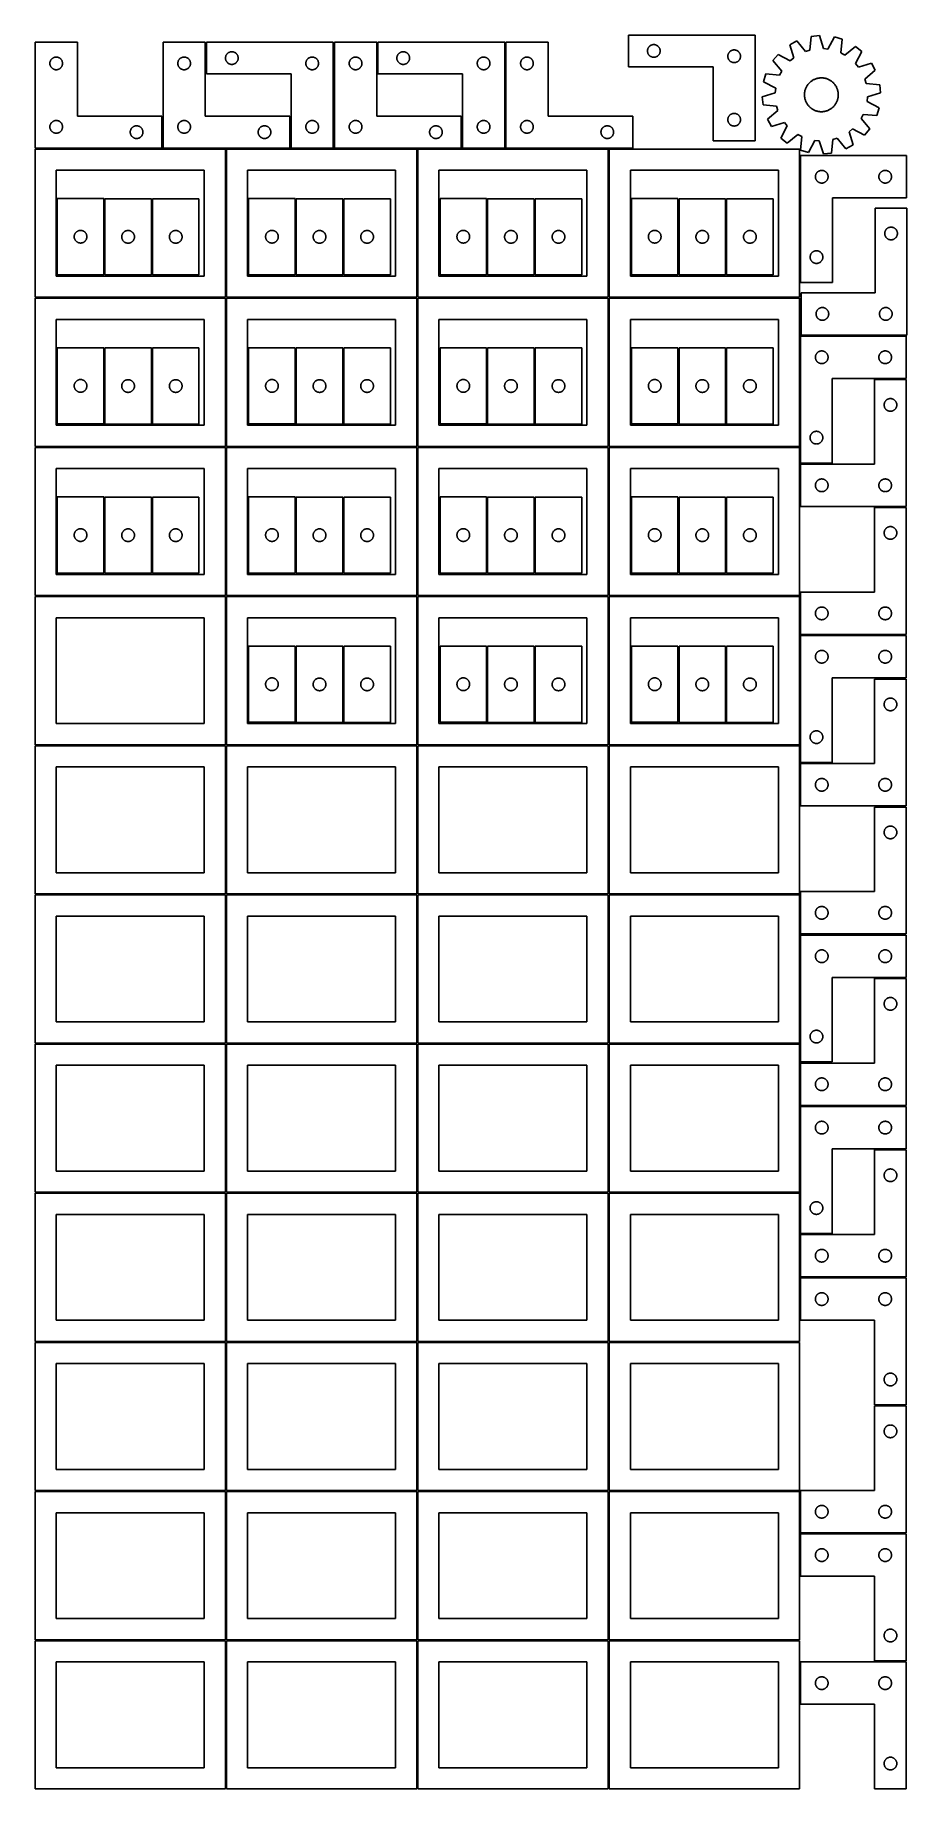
# Model space of a CAD drawing. Header units: millimetres. Extents: x 7 to 1243, y 7 to 2493.
import ezdxf

# ---------------------------------------------------------------- set-up
doc = ezdxf.new("R2010")
doc.units = ezdxf.units.MM
doc.layers.add('CUT', color=7, linetype='CONTINUOUS', true_color=0x000000)

msp = doc.modelspace()

# ---------------------------------------------------------------- linework, layer by layer
at = {"layer": 'CUT'}
for p, q in [((1028.357784, 2493.390416), (848.357784, 2493.390416)), ((848.357784, 2493.390416), (848.357784, 2448.390416)), ((1028.357784, 2343.390416), (1028.357784, 2493.390416)), ((1107.777753, 2491.496836), (1105.89701, 2472.211991)), ((1119.253376, 2492.678163), (1107.777753, 2491.496836)), ((1125.023496, 2474.180917), (1119.253376, 2492.678163)), ((1140.542647, 2490.676028), (1131.425077, 2473.578884)), ((1151.596815, 2487.375902), (1140.542647, 2490.676028)), ((1149.849121, 2468.078545), (1151.596815, 2487.375902)), ((66.520965, 2483.251496), (6.520965, 2483.251496)), ((6.520965, 2483.251496), (6.520965, 2333.251496)), ((34.191593, 2461.944829), (34.765152, 2462.078564)), ((34.765152, 2462.078564), (35.346229, 2462.1745)), ((35.346229, 2462.1745), (35.932336, 2462.232227)), ((35.932336, 2462.232227), (36.520965, 2462.251496)), ((36.520965, 2462.251496), (37.109593, 2462.232227)), ((37.109593, 2462.232227), (37.6957, 2462.1745)), ((37.6957, 2462.1745), (38.276778, 2462.078564)), ((38.276778, 2462.078564), (38.850336, 2461.944829)), ((66.520965, 2378.251496), (66.520965, 2483.251496)), ((248.041961, 2483.251496), (188.041961, 2483.251496)), ((188.041961, 2483.251496), (188.041961, 2333.251496)), ((215.712589, 2461.944829), (216.286148, 2462.078564)), ((216.286148, 2462.078564), (216.867225, 2462.1745)), ((216.867225, 2462.1745), (217.453333, 2462.232227)), ((217.453333, 2462.232227), (218.041961, 2462.251496)), ((218.041961, 2462.251496), (218.630589, 2462.232227)), ((218.630589, 2462.232227), (219.216696, 2462.1745)), ((219.216696, 2462.1745), (219.797774, 2462.078564)), ((219.797774, 2462.078564), (220.371332, 2461.944829)), ((248.041961, 2378.251496), (248.041961, 2483.251496)), ((429.680752, 2483.2515), (249.680752, 2483.2515)), ((249.680752, 2483.2515), (249.680752, 2438.2515)), ((276.757748, 2461.926235), (276.853684, 2462.507313)), ((276.853684, 2462.507313), (276.987419, 2463.080871)), ((276.987419, 2463.080871), (277.15838, 2463.644455)), ((277.15838, 2463.644455), (277.365836, 2464.195651)), ((277.365836, 2464.195651), (277.608897, 2464.732098)), ((277.608897, 2464.732098), (277.886523, 2465.2515)), ((277.886523, 2465.2515), (278.197525, 2465.751632)), ((278.197525, 2465.751632), (278.540572, 2466.230353)), ((278.540572, 2466.230353), (278.914193, 2466.685612)), ((278.914193, 2466.685612), (279.316791, 2467.115461)), ((279.316791, 2467.115461), (279.746639, 2467.518058)), ((279.746639, 2467.518058), (280.201899, 2467.89168)), ((280.201899, 2467.89168), (280.680619, 2468.234726)), ((280.680619, 2468.234726), (281.180752, 2468.545728)), ((281.180752, 2468.545728), (281.700153, 2468.823354)), ((281.700153, 2468.823354), (282.236601, 2469.066416)), ((282.236601, 2469.066416), (282.787796, 2469.273871)), ((282.787796, 2469.273871), (283.35138, 2469.444832)), ((283.35138, 2469.444832), (283.924939, 2469.578567)), ((283.924939, 2469.578567), (284.506016, 2469.674504)), ((284.506016, 2469.674504), (285.092123, 2469.73223)), ((285.092123, 2469.73223), (285.680752, 2469.7515)), ((285.680752, 2469.7515), (286.26938, 2469.73223)), ((286.26938, 2469.73223), (286.855487, 2469.674504)), ((286.855487, 2469.674504), (287.436564, 2469.578567)), ((287.436564, 2469.578567), (288.010123, 2469.444832)), ((288.010123, 2469.444832), (288.573707, 2469.273871)), ((288.573707, 2469.273871), (289.124902, 2469.066416)), ((289.124902, 2469.066416), (289.66135, 2468.823354)), ((289.66135, 2468.823354), (290.180752, 2468.545728)), ((290.180752, 2468.545728), (290.680884, 2468.234726)), ((290.680884, 2468.234726), (291.159604, 2467.89168)), ((291.159604, 2467.89168), (291.614864, 2467.518058)), ((291.614864, 2467.518058), (292.044713, 2467.115461)), ((292.044713, 2467.115461), (292.44731, 2466.685612)), ((292.44731, 2466.685612), (292.820932, 2466.230353)), ((292.820932, 2466.230353), (293.163978, 2465.751632)), ((293.163978, 2465.751632), (293.47498, 2465.2515)), ((293.47498, 2465.2515), (293.752606, 2464.732098)), ((293.752606, 2464.732098), (293.995667, 2464.195651)), ((293.995667, 2464.195651), (294.203123, 2463.644455)), ((294.203123, 2463.644455), (294.374084, 2463.080871)), ((294.374084, 2463.080871), (294.507819, 2462.507313)), ((294.507819, 2462.507313), (294.603755, 2461.926235)), ((397.35138, 2461.944832), (397.924939, 2462.078567)), ((397.924939, 2462.078567), (398.506016, 2462.174504)), ((398.506016, 2462.174504), (399.092123, 2462.23223)), ((399.092123, 2462.23223), (399.680752, 2462.2515)), ((399.680752, 2462.2515), (400.26938, 2462.23223)), ((400.26938, 2462.23223), (400.855487, 2462.174504)), ((400.855487, 2462.174504), (401.436564, 2462.078567)), ((401.436564, 2462.078567), (402.010123, 2461.944832)), ((429.680752, 2333.2515), (429.680752, 2483.2515)), ((491.20169, 2483.251496), (431.20169, 2483.251496)), ((431.20169, 2483.251496), (431.20169, 2333.251496)), ((458.872318, 2461.944829), (459.445877, 2462.078564)), ((459.445877, 2462.078564), (460.026954, 2462.1745)), ((460.026954, 2462.1745), (460.613062, 2462.232227)), ((460.613062, 2462.232227), (461.20169, 2462.251496)), ((461.20169, 2462.251496), (461.790318, 2462.232227)), ((461.790318, 2462.232227), (462.376425, 2462.1745)), ((462.376425, 2462.1745), (462.957503, 2462.078564)), ((462.957503, 2462.078564), (463.531061, 2461.944829)), ((491.20169, 2378.251496), (491.20169, 2483.251496)), ((672.840542, 2483.2515), (492.840542, 2483.2515)), ((492.840542, 2483.2515), (492.840542, 2438.2515)), ((519.917538, 2461.926235), (520.013474, 2462.507313)), ((520.013474, 2462.507313), (520.147209, 2463.080871)), ((520.147209, 2463.080871), (520.31817, 2463.644455)), ((520.31817, 2463.644455), (520.525626, 2464.195651)), ((520.525626, 2464.195651), (520.768687, 2464.732098)), ((520.768687, 2464.732098), (521.046313, 2465.2515)), ((521.046313, 2465.2515), (521.357315, 2465.751632)), ((521.357315, 2465.751632), (521.700362, 2466.230353)), ((521.700362, 2466.230353), (522.073983, 2466.685612)), ((522.073983, 2466.685612), (522.476581, 2467.115461)), ((522.476581, 2467.115461), (522.906429, 2467.518058)), ((522.906429, 2467.518058), (523.361689, 2467.89168)), ((523.361689, 2467.89168), (523.84041, 2468.234726)), ((523.84041, 2468.234726), (524.340542, 2468.545728)), ((524.340542, 2468.545728), (524.859943, 2468.823354)), ((524.859943, 2468.823354), (525.396391, 2469.066416)), ((525.396391, 2469.066416), (525.947586, 2469.273871)), ((525.947586, 2469.273871), (526.51117, 2469.444832)), ((526.51117, 2469.444832), (527.084729, 2469.578567)), ((527.084729, 2469.578567), (527.665806, 2469.674504)), ((527.665806, 2469.674504), (528.251913, 2469.73223)), ((528.251913, 2469.73223), (528.840542, 2469.7515)), ((528.840542, 2469.7515), (529.42917, 2469.73223)), ((529.42917, 2469.73223), (530.015277, 2469.674504)), ((530.015277, 2469.674504), (530.596355, 2469.578567)), ((530.596355, 2469.578567), (531.169913, 2469.444832)), ((531.169913, 2469.444832), (531.733497, 2469.273871)), ((531.733497, 2469.273871), (532.284693, 2469.066416)), ((532.284693, 2469.066416), (532.82114, 2468.823354)), ((532.82114, 2468.823354), (533.340542, 2468.545728)), ((533.340542, 2468.545728), (533.840674, 2468.234726)), ((533.840674, 2468.234726), (534.319394, 2467.89168)), ((534.319394, 2467.89168), (534.774654, 2467.518058)), ((534.774654, 2467.518058), (535.204503, 2467.115461)), ((535.204503, 2467.115461), (535.6071, 2466.685612)), ((535.6071, 2466.685612), (535.980722, 2466.230353)), ((535.980722, 2466.230353), (536.323768, 2465.751632)), ((536.323768, 2465.751632), (536.63477, 2465.2515)), ((536.63477, 2465.2515), (536.912396, 2464.732098)), ((536.912396, 2464.732098), (537.155457, 2464.195651)), ((537.155457, 2464.195651), (537.362913, 2463.644455)), ((537.362913, 2463.644455), (537.533874, 2463.080871)), ((537.533874, 2463.080871), (537.667609, 2462.507313)), ((537.667609, 2462.507313), (537.763545, 2461.926235)), ((640.51117, 2461.944832), (641.084729, 2462.078567)), ((641.084729, 2462.078567), (641.665806, 2462.174504)), ((641.665806, 2462.174504), (642.251913, 2462.23223)), ((642.251913, 2462.23223), (642.840542, 2462.2515)), ((642.840542, 2462.2515), (643.42917, 2462.23223)), ((643.42917, 2462.23223), (644.015277, 2462.174504)), ((644.015277, 2462.174504), (644.596355, 2462.078567)), ((644.596355, 2462.078567), (645.169913, 2461.944832)), ((672.840542, 2333.2515), (672.840542, 2483.2515)), ((734.36151, 2483.251496), (674.36151, 2483.251496)), ((674.36151, 2483.251496), (674.36151, 2333.251496)), ((702.032139, 2461.944829), (702.605697, 2462.078564)), ((702.605697, 2462.078564), (703.186775, 2462.1745)), ((703.186775, 2462.1745), (703.772882, 2462.232227)), ((703.772882, 2462.232227), (704.36151, 2462.251496)), ((704.36151, 2462.251496), (704.950138, 2462.232227)), ((704.950138, 2462.232227), (705.536246, 2462.1745)), ((705.536246, 2462.1745), (706.117323, 2462.078564)), ((706.117323, 2462.078564), (706.690882, 2461.944829)), ((734.36151, 2378.251496), (734.36151, 2483.251496)), ((875.357784, 2470.890416), (875.377054, 2471.479044)), ((875.377054, 2470.301788), (875.357784, 2470.890416)), ((875.377054, 2471.479044), (875.43478, 2472.065151)), ((875.43478, 2469.71568), (875.377054, 2470.301788)), ((875.43478, 2472.065151), (875.530717, 2472.646229)), ((875.530717, 2469.134603), (875.43478, 2469.71568)), ((875.530717, 2472.646229), (875.664452, 2473.219787)), ((875.664452, 2468.561044), (875.530717, 2469.134603)), ((875.664452, 2473.219787), (875.835413, 2473.783371)), ((875.835413, 2467.997461), (875.664452, 2468.561044)), ((875.835413, 2473.783371), (876.042868, 2474.334567)), ((876.042868, 2467.446265), (875.835413, 2467.997461)), ((876.042868, 2474.334567), (876.285929, 2474.871014)), ((876.285929, 2466.909818), (876.042868, 2467.446265)), ((876.285929, 2474.871014), (876.563555, 2475.390416)), ((876.563555, 2466.390416), (876.285929, 2466.909818)), ((876.563555, 2475.390416), (876.874558, 2475.890548)), ((876.874558, 2465.890284), (876.563555, 2466.390416)), ((876.874558, 2475.890548), (877.217604, 2476.369269)), ((877.217604, 2465.411563), (876.874558, 2465.890284)), ((877.217604, 2476.369269), (877.591226, 2476.824528)), ((877.591226, 2464.956303), (877.217604, 2465.411563)), ((877.591226, 2476.824528), (877.993823, 2477.254377)), ((877.993823, 2464.526455), (877.591226, 2464.956303)), ((877.993823, 2477.254377), (878.423672, 2477.656974)), ((878.423672, 2464.123857), (877.993823, 2464.526455)), ((878.423672, 2477.656974), (878.878931, 2478.030596)), ((878.878931, 2463.750236), (878.423672, 2464.123857)), ((878.878931, 2478.030596), (879.357652, 2478.373642)), ((879.357652, 2463.407189), (878.878931, 2463.750236)), ((879.357652, 2478.373642), (879.857784, 2478.684644)), ((879.857784, 2463.096187), (879.357652, 2463.407189)), ((879.857784, 2478.684644), (880.377186, 2478.96227)), ((880.377186, 2462.818561), (879.857784, 2463.096187)), ((880.377186, 2478.96227), (880.913633, 2479.205332)), ((880.913633, 2462.5755), (880.377186, 2462.818561)), ((880.913633, 2479.205332), (881.464829, 2479.412787)), ((881.464829, 2462.368045), (880.913633, 2462.5755)), ((881.464829, 2479.412787), (882.028413, 2479.583748)), ((882.028413, 2462.197083), (881.464829, 2462.368045)), ((882.028413, 2479.583748), (882.601971, 2479.717483)), ((882.601971, 2462.063348), (882.028413, 2462.197083)), ((882.601971, 2479.717483), (883.183048, 2479.81342)), ((883.183048, 2461.967412), (882.601971, 2462.063348)), ((883.183048, 2479.81342), (883.769156, 2479.871146)), ((883.769156, 2479.871146), (884.357784, 2479.890416)), ((884.357784, 2479.890416), (884.946412, 2479.871146)), ((884.946412, 2479.871146), (885.53252, 2479.81342)), ((885.53252, 2479.81342), (886.113597, 2479.717483)), ((886.113597, 2462.063348), (885.53252, 2461.967412)), ((886.113597, 2479.717483), (886.687155, 2479.583748)), ((886.687155, 2462.197083), (886.113597, 2462.063348)), ((886.687155, 2479.583748), (887.250739, 2479.412787)), ((887.250739, 2462.368045), (886.687155, 2462.197083)), ((887.250739, 2479.412787), (887.801935, 2479.205332)), ((887.801935, 2462.5755), (887.250739, 2462.368045)), ((887.801935, 2479.205332), (888.338382, 2478.96227)), ((888.338382, 2462.818561), (887.801935, 2462.5755)), ((888.338382, 2478.96227), (888.857784, 2478.684644)), ((888.857784, 2463.096187), (888.338382, 2462.818561)), ((888.857784, 2478.684644), (889.357916, 2478.373642)), ((889.357916, 2463.407189), (888.857784, 2463.096187)), ((889.357916, 2478.373642), (889.836637, 2478.030596)), ((889.836637, 2463.750236), (889.357916, 2463.407189)), ((889.836637, 2478.030596), (890.291896, 2477.656974)), ((890.291896, 2464.123857), (889.836637, 2463.750236)), ((890.291896, 2477.656974), (890.721745, 2477.254377)), ((890.721745, 2464.526455), (890.291896, 2464.123857)), ((890.721745, 2477.254377), (891.124342, 2476.824528)), ((891.124342, 2464.956303), (890.721745, 2464.526455)), ((891.124342, 2476.824528), (891.497964, 2476.369269)), ((891.497964, 2465.411563), (891.124342, 2464.956303)), ((891.497964, 2476.369269), (891.841011, 2475.890548)), ((891.841011, 2465.890284), (891.497964, 2465.411563)), ((891.841011, 2475.890548), (892.152013, 2475.390416)), ((892.152013, 2466.390416), (891.841011, 2465.890284)), ((892.152013, 2475.390416), (892.429639, 2474.871014)), ((892.429639, 2466.909818), (892.152013, 2466.390416)), ((892.429639, 2474.871014), (892.6727, 2474.334567)), ((892.6727, 2467.446265), (892.429639, 2466.909818)), ((892.6727, 2474.334567), (892.880155, 2473.783371)), ((892.880155, 2467.997461), (892.6727, 2467.446265)), ((892.880155, 2473.783371), (893.051117, 2473.219787)), ((893.051117, 2468.561044), (892.880155, 2467.997461)), ((893.051117, 2473.219787), (893.184852, 2472.646229)), ((893.184852, 2469.134603), (893.051117, 2468.561044)), ((893.184852, 2472.646229), (893.280788, 2472.065151)), ((893.280788, 2469.71568), (893.184852, 2469.134603)), ((893.280788, 2472.065151), (893.338514, 2471.479044)), ((893.338514, 2470.301788), (893.280788, 2469.71568)), ((893.338514, 2471.479044), (893.357784, 2470.890416)), ((893.357784, 2470.890416), (893.338514, 2470.301788)), ((989.357784, 2463.390416), (989.377054, 2463.979044)), ((989.377054, 2462.801788), (989.357784, 2463.390416)), ((989.377054, 2463.979044), (989.43478, 2464.565151)), ((989.43478, 2462.21568), (989.377054, 2462.801788)), ((989.43478, 2464.565151), (989.530717, 2465.146229)), ((989.530717, 2461.634603), (989.43478, 2462.21568)), ((989.530717, 2465.146229), (989.664452, 2465.719787)), ((989.664452, 2465.719787), (989.835413, 2466.283371)), ((989.835413, 2466.283371), (990.042868, 2466.834567)), ((990.042868, 2466.834567), (990.285929, 2467.371014)), ((990.285929, 2467.371014), (990.563555, 2467.890416)), ((990.563555, 2467.890416), (990.874558, 2468.390548)), ((990.874558, 2468.390548), (991.217604, 2468.869269)), ((991.217604, 2468.869269), (991.591226, 2469.324528)), ((991.591226, 2469.324528), (991.993823, 2469.754377)), ((991.993823, 2469.754377), (992.423672, 2470.156974)), ((992.423672, 2470.156974), (992.878931, 2470.530596)), ((992.878931, 2470.530596), (993.357652, 2470.873642)), ((993.357652, 2470.873642), (993.857784, 2471.184644)), ((993.857784, 2471.184644), (994.377186, 2471.46227)), ((994.377186, 2471.46227), (994.913633, 2471.705332)), ((994.913633, 2471.705332), (995.464829, 2471.912787)), ((995.464829, 2471.912787), (996.028413, 2472.083748)), ((996.028413, 2472.083748), (996.601971, 2472.217483)), ((996.601971, 2472.217483), (997.183048, 2472.31342)), ((997.183048, 2472.31342), (997.769156, 2472.371146)), ((997.769156, 2472.371146), (998.357784, 2472.390416)), ((998.357784, 2472.390416), (998.946412, 2472.371146)), ((998.946412, 2472.371146), (999.53252, 2472.31342)), ((999.53252, 2472.31342), (1000.113597, 2472.217483)), ((1000.113597, 2472.217483), (1000.687155, 2472.083748)), ((1000.687155, 2472.083748), (1001.250739, 2471.912787)), ((1001.250739, 2471.912787), (1001.801935, 2471.705332)), ((1001.801935, 2471.705332), (1002.338382, 2471.46227)), ((1002.338382, 2471.46227), (1002.857784, 2471.184644)), ((1002.857784, 2471.184644), (1003.357916, 2470.873642)), ((1003.357916, 2470.873642), (1003.836637, 2470.530596)), ((1003.836637, 2470.530596), (1004.291896, 2470.156974)), ((1004.291896, 2470.156974), (1004.721745, 2469.754377)), ((1004.721745, 2469.754377), (1005.124342, 2469.324528)), ((1005.124342, 2469.324528), (1005.497964, 2468.869269)), ((1005.497964, 2468.869269), (1005.841011, 2468.390548)), ((1005.841011, 2468.390548), (1006.152013, 2467.890416)), ((1006.152013, 2467.890416), (1006.429639, 2467.371014)), ((1006.429639, 2467.371014), (1006.6727, 2466.834567)), ((1006.6727, 2466.834567), (1006.880155, 2466.283371)), ((1006.880155, 2466.283371), (1007.051117, 2465.719787)), ((1007.051117, 2465.719787), (1007.184852, 2465.146229)), ((1007.184852, 2465.146229), (1007.280788, 2464.565151)), ((1007.280788, 2462.21568), (1007.184852, 2461.634603)), ((1007.280788, 2464.565151), (1007.338514, 2463.979044)), ((1007.338514, 2462.801788), (1007.280788, 2462.21568)), ((1007.338514, 2463.979044), (1007.357784, 2463.390416)), ((1007.357784, 2463.390416), (1007.338514, 2462.801788)), ((1060.723316, 2466.078516), (1053.44415, 2457.1287)), ((1077.882936, 2457.079078), (1060.723316, 2466.078516)), ((1087.342847, 2485.199516), (1077.192828, 2479.716581)), ((1077.192828, 2479.716581), (1082.835239, 2461.179979)), ((1099.752332, 2470.318418), (1087.342847, 2485.199516)), ((1105.89701, 2472.211991), (1099.752332, 2470.318418)), ((1131.425077, 2473.578884), (1125.023496, 2474.180917)), ((1155.533023, 2465.07256), (1149.849121, 2468.078545)), ((1170.499353, 2477.379119), (1155.533023, 2465.07256)), ((1170.449731, 2452.940333), (1179.449169, 2470.099952)), ((1179.449169, 2470.099952), (1170.499353, 2477.379119)), ((27.520965, 2453.251496), (27.540234, 2453.840124)), ((27.540234, 2452.662868), (27.520965, 2453.251496)), ((27.540234, 2453.840124), (27.597961, 2454.426232)), ((27.597961, 2452.07676), (27.540234, 2452.662868)), ((27.597961, 2454.426232), (27.693897, 2455.007309)), ((27.693897, 2451.495683), (27.597961, 2452.07676)), ((27.693897, 2455.007309), (27.827632, 2455.580868)), ((27.827632, 2450.922125), (27.693897, 2451.495683)), ((27.827632, 2455.580868), (27.998593, 2456.144451)), ((27.998593, 2450.358541), (27.827632, 2450.922125)), ((27.998593, 2456.144451), (28.206049, 2456.695647)), ((28.206049, 2449.807345), (27.998593, 2450.358541)), ((28.206049, 2456.695647), (28.44911, 2457.232094)), ((28.44911, 2449.270898), (28.206049, 2449.807345)), ((28.44911, 2457.232094), (28.726736, 2457.751496)), ((28.726736, 2448.751496), (28.44911, 2449.270898)), ((28.726736, 2457.751496), (29.037738, 2458.251628)), ((29.037738, 2448.251364), (28.726736, 2448.751496)), ((29.037738, 2458.251628), (29.380785, 2458.730349)), ((29.380785, 2447.772643), (29.037738, 2448.251364)), ((29.380785, 2458.730349), (29.754406, 2459.185609)), ((29.754406, 2447.317384), (29.380785, 2447.772643)), ((29.754406, 2459.185609), (30.157004, 2459.615457)), ((30.157004, 2446.887535), (29.754406, 2447.317384)), ((30.157004, 2459.615457), (30.586852, 2460.018054)), ((30.586852, 2446.484938), (30.157004, 2446.887535)), ((30.586852, 2460.018054), (31.042112, 2460.391676)), ((31.042112, 2446.111316), (30.586852, 2446.484938)), ((31.042112, 2460.391676), (31.520833, 2460.734723)), ((31.520833, 2445.76827), (31.042112, 2446.111316)), ((31.520833, 2460.734723), (32.020965, 2461.045725)), ((32.020965, 2445.457268), (31.520833, 2445.76827)), ((32.020965, 2461.045725), (32.540366, 2461.323351)), ((32.540366, 2445.179642), (32.020965, 2445.457268)), ((32.540366, 2461.323351), (33.076814, 2461.566412)), ((33.076814, 2444.93658), (32.540366, 2445.179642)), ((33.076814, 2461.566412), (33.628009, 2461.773867)), ((33.628009, 2444.729125), (33.076814, 2444.93658)), ((33.628009, 2461.773867), (34.191593, 2461.944829)), ((34.191593, 2444.558164), (33.628009, 2444.729125)), ((34.765152, 2444.424429), (34.191593, 2444.558164)), ((35.346229, 2444.328492), (34.765152, 2444.424429)), ((35.932336, 2444.270766), (35.346229, 2444.328492)), ((36.520965, 2444.251496), (35.932336, 2444.270766)), ((37.109593, 2444.270766), (36.520965, 2444.251496)), ((37.6957, 2444.328492), (37.109593, 2444.270766)), ((38.276778, 2444.424429), (37.6957, 2444.328492)), ((38.850336, 2444.558164), (38.276778, 2444.424429)), ((38.850336, 2461.944829), (39.41392, 2461.773867)), ((39.41392, 2444.729125), (38.850336, 2444.558164)), ((39.41392, 2461.773867), (39.965116, 2461.566412)), ((39.965116, 2444.93658), (39.41392, 2444.729125)), ((39.965116, 2461.566412), (40.501563, 2461.323351)), ((40.501563, 2445.179642), (39.965116, 2444.93658)), ((40.501563, 2461.323351), (41.020965, 2461.045725)), ((41.020965, 2445.457268), (40.501563, 2445.179642)), ((41.020965, 2461.045725), (41.521097, 2460.734723)), ((41.521097, 2445.76827), (41.020965, 2445.457268)), ((41.521097, 2460.734723), (41.999817, 2460.391676)), ((41.999817, 2446.111316), (41.521097, 2445.76827)), ((41.999817, 2460.391676), (42.455077, 2460.018054)), ((42.455077, 2446.484938), (41.999817, 2446.111316)), ((42.455077, 2460.018054), (42.884926, 2459.615457)), ((42.884926, 2446.887535), (42.455077, 2446.484938)), ((42.884926, 2459.615457), (43.287523, 2459.185609)), ((43.287523, 2447.317384), (42.884926, 2446.887535)), ((43.287523, 2459.185609), (43.661145, 2458.730349)), ((43.661145, 2447.772643), (43.287523, 2447.317384)), ((43.661145, 2458.730349), (44.004191, 2458.251628)), ((44.004191, 2448.251364), (43.661145, 2447.772643)), ((44.004191, 2458.251628), (44.315193, 2457.751496)), ((44.315193, 2448.751496), (44.004191, 2448.251364)), ((44.315193, 2457.751496), (44.592819, 2457.232094)), ((44.592819, 2449.270898), (44.315193, 2448.751496)), ((44.592819, 2457.232094), (44.83588, 2456.695647)), ((44.83588, 2449.807345), (44.592819, 2449.270898)), ((44.83588, 2456.695647), (45.043336, 2456.144451)), ((45.043336, 2450.358541), (44.83588, 2449.807345)), ((45.043336, 2456.144451), (45.214297, 2455.580868)), ((45.214297, 2450.922125), (45.043336, 2450.358541)), ((45.214297, 2455.580868), (45.348032, 2455.007309)), ((45.348032, 2451.495683), (45.214297, 2450.922125)), ((45.348032, 2455.007309), (45.443968, 2454.426232)), ((45.443968, 2452.07676), (45.348032, 2451.495683)), ((45.443968, 2454.426232), (45.501695, 2453.840124)), ((45.501695, 2452.662868), (45.443968, 2452.07676)), ((45.501695, 2453.840124), (45.520965, 2453.251496)), ((45.520965, 2453.251496), (45.501695, 2452.662868)), ((209.041961, 2453.251496), (209.06123, 2453.840124)), ((209.06123, 2452.662868), (209.041961, 2453.251496)), ((209.06123, 2453.840124), (209.118957, 2454.426232)), ((209.118957, 2452.07676), (209.06123, 2452.662868)), ((209.118957, 2454.426232), (209.214893, 2455.007309)), ((209.214893, 2451.495683), (209.118957, 2452.07676)), ((209.214893, 2455.007309), (209.348628, 2455.580868)), ((209.348628, 2450.922125), (209.214893, 2451.495683)), ((209.348628, 2455.580868), (209.51959, 2456.144451)), ((209.51959, 2450.358541), (209.348628, 2450.922125)), ((209.51959, 2456.144451), (209.727045, 2456.695647)), ((209.727045, 2449.807345), (209.51959, 2450.358541)), ((209.727045, 2456.695647), (209.970106, 2457.232094)), ((209.970106, 2449.270898), (209.727045, 2449.807345)), ((209.970106, 2457.232094), (210.247732, 2457.751496)), ((210.247732, 2448.751496), (209.970106, 2449.270898)), ((210.247732, 2457.751496), (210.558734, 2458.251628)), ((210.558734, 2448.251364), (210.247732, 2448.751496)), ((210.558734, 2458.251628), (210.901781, 2458.730349)), ((210.901781, 2447.772643), (210.558734, 2448.251364)), ((210.901781, 2458.730349), (211.275402, 2459.185609)), ((211.275402, 2447.317384), (210.901781, 2447.772643)), ((211.275402, 2459.185609), (211.678, 2459.615457)), ((211.678, 2446.887535), (211.275402, 2447.317384)), ((211.678, 2459.615457), (212.107848, 2460.018054)), ((212.107848, 2446.484938), (211.678, 2446.887535)), ((212.107848, 2460.018054), (212.563108, 2460.391676)), ((212.563108, 2446.111316), (212.107848, 2446.484938)), ((212.563108, 2460.391676), (213.041829, 2460.734723)), ((213.041829, 2445.76827), (212.563108, 2446.111316)), ((213.041829, 2460.734723), (213.541961, 2461.045725)), ((213.541961, 2445.457268), (213.041829, 2445.76827)), ((213.541961, 2461.045725), (214.061363, 2461.323351)), ((214.061363, 2445.179642), (213.541961, 2445.457268)), ((214.061363, 2461.323351), (214.59781, 2461.566412)), ((214.59781, 2444.93658), (214.061363, 2445.179642)), ((214.59781, 2461.566412), (215.149006, 2461.773867)), ((215.149006, 2444.729125), (214.59781, 2444.93658)), ((215.149006, 2461.773867), (215.712589, 2461.944829)), ((215.712589, 2444.558164), (215.149006, 2444.729125)), ((216.286148, 2444.424429), (215.712589, 2444.558164)), ((216.867225, 2444.328492), (216.286148, 2444.424429)), ((217.453333, 2444.270766), (216.867225, 2444.328492)), ((218.041961, 2444.251496), (217.453333, 2444.270766)), ((218.630589, 2444.270766), (218.041961, 2444.251496)), ((219.216696, 2444.328492), (218.630589, 2444.270766)), ((219.797774, 2444.424429), (219.216696, 2444.328492)), ((220.371332, 2444.558164), (219.797774, 2444.424429)), ((220.371332, 2461.944829), (220.934916, 2461.773867)), ((220.934916, 2444.729125), (220.371332, 2444.558164)), ((220.934916, 2461.773867), (221.486112, 2461.566412)), ((221.486112, 2444.93658), (220.934916, 2444.729125)), ((221.486112, 2461.566412), (222.022559, 2461.323351)), ((222.022559, 2445.179642), (221.486112, 2444.93658)), ((222.022559, 2461.323351), (222.541961, 2461.045725)), ((222.541961, 2445.457268), (222.022559, 2445.179642)), ((222.541961, 2461.045725), (223.042093, 2460.734723)), ((223.042093, 2445.76827), (222.541961, 2445.457268)), ((223.042093, 2460.734723), (223.520814, 2460.391676)), ((223.520814, 2446.111316), (223.042093, 2445.76827)), ((223.520814, 2460.391676), (223.976073, 2460.018054)), ((223.976073, 2446.484938), (223.520814, 2446.111316)), ((223.976073, 2460.018054), (224.405922, 2459.615457)), ((224.405922, 2446.887535), (223.976073, 2446.484938)), ((224.405922, 2459.615457), (224.808519, 2459.185609)), ((224.808519, 2447.317384), (224.405922, 2446.887535)), ((224.808519, 2459.185609), (225.182141, 2458.730349)), ((225.182141, 2447.772643), (224.808519, 2447.317384)), ((225.182141, 2458.730349), (225.525187, 2458.251628)), ((225.525187, 2448.251364), (225.182141, 2447.772643)), ((225.525187, 2458.251628), (225.836189, 2457.751496)), ((225.836189, 2448.751496), (225.525187, 2448.251364)), ((225.836189, 2457.751496), (226.113815, 2457.232094)), ((226.113815, 2449.270898), (225.836189, 2448.751496)), ((226.113815, 2457.232094), (226.356877, 2456.695647)), ((226.356877, 2449.807345), (226.113815, 2449.270898)), ((226.356877, 2456.695647), (226.564332, 2456.144451)), ((226.564332, 2450.358541), (226.356877, 2449.807345)), ((226.564332, 2456.144451), (226.735293, 2455.580868)), ((226.735293, 2450.922125), (226.564332, 2450.358541)), ((226.735293, 2455.580868), (226.869028, 2455.007309)), ((226.869028, 2451.495683), (226.735293, 2450.922125)), ((226.869028, 2455.007309), (226.964964, 2454.426232)), ((226.964964, 2452.07676), (226.869028, 2451.495683)), ((226.964964, 2454.426232), (227.022691, 2453.840124)), ((227.022691, 2452.662868), (226.964964, 2452.07676)), ((227.022691, 2453.840124), (227.041961, 2453.251496)), ((227.041961, 2453.251496), (227.022691, 2452.662868)), ((249.680752, 2438.2515), (369.680752, 2438.2515)), ((276.680752, 2460.7515), (276.700021, 2461.340128)), ((276.700021, 2460.162872), (276.680752, 2460.7515)), ((276.700021, 2461.340128), (276.757748, 2461.926235)), ((276.757748, 2459.576764), (276.700021, 2460.162872)), ((276.853684, 2458.995687), (276.757748, 2459.576764)), ((276.987419, 2458.422128), (276.853684, 2458.995687)), ((277.15838, 2457.858545), (276.987419, 2458.422128)), ((277.365836, 2457.307349), (277.15838, 2457.858545)), ((277.608897, 2456.770902), (277.365836, 2457.307349)), ((277.886523, 2456.2515), (277.608897, 2456.770902)), ((278.197525, 2455.751368), (277.886523, 2456.2515)), ((278.540572, 2455.272647), (278.197525, 2455.751368)), ((278.914193, 2454.817387), (278.540572, 2455.272647)), ((279.316791, 2454.387539), (278.914193, 2454.817387)), ((279.746639, 2453.984941), (279.316791, 2454.387539)), ((280.201899, 2453.61132), (279.746639, 2453.984941)), ((280.680619, 2453.268273), (280.201899, 2453.61132)), ((281.180752, 2452.957271), (280.680619, 2453.268273)), ((281.700153, 2452.679645), (281.180752, 2452.957271)), ((282.236601, 2452.436584), (281.700153, 2452.679645)), ((282.787796, 2452.229129), (282.236601, 2452.436584)), ((283.35138, 2452.058167), (282.787796, 2452.229129)), ((283.924939, 2451.924432), (283.35138, 2452.058167)), ((284.506016, 2451.828496), (283.924939, 2451.924432)), ((285.092123, 2451.770769), (284.506016, 2451.828496)), ((285.680752, 2451.7515), (285.092123, 2451.770769)), ((286.26938, 2451.770769), (285.680752, 2451.7515)), ((286.855487, 2451.828496), (286.26938, 2451.770769)), ((287.436564, 2451.924432), (286.855487, 2451.828496)), ((288.010123, 2452.058167), (287.436564, 2451.924432)), ((288.573707, 2452.229129), (288.010123, 2452.058167)), ((289.124902, 2452.436584), (288.573707, 2452.229129)), ((289.66135, 2452.679645), (289.124902, 2452.436584)), ((290.180752, 2452.957271), (289.66135, 2452.679645)), ((290.680884, 2453.268273), (290.180752, 2452.957271)), ((291.159604, 2453.61132), (290.680884, 2453.268273)), ((291.614864, 2453.984941), (291.159604, 2453.61132)), ((292.044713, 2454.387539), (291.614864, 2453.984941)), ((292.44731, 2454.817387), (292.044713, 2454.387539)), ((292.820932, 2455.272647), (292.44731, 2454.817387)), ((293.163978, 2455.751368), (292.820932, 2455.272647)), ((293.47498, 2456.2515), (293.163978, 2455.751368)), ((293.752606, 2456.770902), (293.47498, 2456.2515)), ((293.995667, 2457.307349), (293.752606, 2456.770902)), ((294.203123, 2457.858545), (293.995667, 2457.307349)), ((294.374084, 2458.422128), (294.203123, 2457.858545)), ((294.507819, 2458.995687), (294.374084, 2458.422128)), ((294.603755, 2459.576764), (294.507819, 2458.995687)), ((294.603755, 2461.926235), (294.661482, 2461.340128)), ((294.661482, 2460.162872), (294.603755, 2459.576764)), ((294.661482, 2461.340128), (294.680752, 2460.7515)), ((294.680752, 2460.7515), (294.661482, 2460.162872)), ((369.680752, 2438.2515), (369.680752, 2333.2515)), ((390.680752, 2453.2515), (390.700021, 2453.840128)), ((390.700021, 2452.662872), (390.680752, 2453.2515)), ((390.700021, 2453.840128), (390.757748, 2454.426235)), ((390.757748, 2452.076764), (390.700021, 2452.662872)), ((390.757748, 2454.426235), (390.853684, 2455.007313)), ((390.853684, 2451.495687), (390.757748, 2452.076764)), ((390.853684, 2455.007313), (390.987419, 2455.580871)), ((390.987419, 2450.922128), (390.853684, 2451.495687)), ((390.987419, 2455.580871), (391.15838, 2456.144455)), ((391.15838, 2450.358545), (390.987419, 2450.922128)), ((391.15838, 2456.144455), (391.365836, 2456.695651)), ((391.365836, 2449.807349), (391.15838, 2450.358545)), ((391.365836, 2456.695651), (391.608897, 2457.232098)), ((391.608897, 2449.270902), (391.365836, 2449.807349)), ((391.608897, 2457.232098), (391.886523, 2457.7515)), ((391.886523, 2448.7515), (391.608897, 2449.270902)), ((391.886523, 2457.7515), (392.197525, 2458.251632)), ((392.197525, 2448.251368), (391.886523, 2448.7515)), ((392.197525, 2458.251632), (392.540572, 2458.730353)), ((392.540572, 2447.772647), (392.197525, 2448.251368)), ((392.540572, 2458.730353), (392.914193, 2459.185612)), ((392.914193, 2447.317387), (392.540572, 2447.772647)), ((392.914193, 2459.185612), (393.316791, 2459.615461)), ((393.316791, 2446.887539), (392.914193, 2447.317387)), ((393.316791, 2459.615461), (393.746639, 2460.018058)), ((393.746639, 2446.484941), (393.316791, 2446.887539)), ((393.746639, 2460.018058), (394.201899, 2460.39168)), ((394.201899, 2446.11132), (393.746639, 2446.484941)), ((394.201899, 2460.39168), (394.680619, 2460.734726)), ((394.680619, 2445.768273), (394.201899, 2446.11132)), ((394.680619, 2460.734726), (395.180752, 2461.045728)), ((395.180752, 2445.457271), (394.680619, 2445.768273)), ((395.180752, 2461.045728), (395.700153, 2461.323354)), ((395.700153, 2445.179645), (395.180752, 2445.457271)), ((395.700153, 2461.323354), (396.236601, 2461.566416)), ((396.236601, 2444.936584), (395.700153, 2445.179645)), ((396.236601, 2461.566416), (396.787796, 2461.773871)), ((396.787796, 2444.729129), (396.236601, 2444.936584)), ((396.787796, 2461.773871), (397.35138, 2461.944832)), ((397.35138, 2444.558167), (396.787796, 2444.729129)), ((397.924939, 2444.424432), (397.35138, 2444.558167)), ((398.506016, 2444.328496), (397.924939, 2444.424432)), ((399.092123, 2444.270769), (398.506016, 2444.328496)), ((399.680752, 2444.2515), (399.092123, 2444.270769)), ((400.26938, 2444.270769), (399.680752, 2444.2515)), ((400.855487, 2444.328496), (400.26938, 2444.270769)), ((401.436564, 2444.424432), (400.855487, 2444.328496)), ((402.010123, 2444.558167), (401.436564, 2444.424432)), ((402.010123, 2461.944832), (402.573707, 2461.773871)), ((402.573707, 2444.729129), (402.010123, 2444.558167)), ((402.573707, 2461.773871), (403.124902, 2461.566416)), ((403.124902, 2444.936584), (402.573707, 2444.729129)), ((403.124902, 2461.566416), (403.66135, 2461.323354)), ((403.66135, 2445.179645), (403.124902, 2444.936584)), ((403.66135, 2461.323354), (404.180752, 2461.045728)), ((404.180752, 2445.457271), (403.66135, 2445.179645)), ((404.180752, 2461.045728), (404.680884, 2460.734726)), ((404.680884, 2445.768273), (404.180752, 2445.457271)), ((404.680884, 2460.734726), (405.159604, 2460.39168)), ((405.159604, 2446.11132), (404.680884, 2445.768273)), ((405.159604, 2460.39168), (405.614864, 2460.018058)), ((405.614864, 2446.484941), (405.159604, 2446.11132)), ((405.614864, 2460.018058), (406.044713, 2459.615461)), ((406.044713, 2446.887539), (405.614864, 2446.484941)), ((406.044713, 2459.615461), (406.44731, 2459.185612)), ((406.44731, 2447.317387), (406.044713, 2446.887539)), ((406.44731, 2459.185612), (406.820932, 2458.730353)), ((406.820932, 2447.772647), (406.44731, 2447.317387)), ((406.820932, 2458.730353), (407.163978, 2458.251632)), ((407.163978, 2448.251368), (406.820932, 2447.772647)), ((407.163978, 2458.251632), (407.47498, 2457.7515)), ((407.47498, 2448.7515), (407.163978, 2448.251368)), ((407.47498, 2457.7515), (407.752606, 2457.232098)), ((407.752606, 2449.270902), (407.47498, 2448.7515)), ((407.752606, 2457.232098), (407.995667, 2456.695651)), ((407.995667, 2449.807349), (407.752606, 2449.270902)), ((407.995667, 2456.695651), (408.203123, 2456.144455)), ((408.203123, 2450.358545), (407.995667, 2449.807349)), ((408.203123, 2456.144455), (408.374084, 2455.580871)), ((408.374084, 2450.922128), (408.203123, 2450.358545)), ((408.374084, 2455.580871), (408.507819, 2455.007313)), ((408.507819, 2451.495687), (408.374084, 2450.922128)), ((408.507819, 2455.007313), (408.603755, 2454.426235)), ((408.603755, 2452.076764), (408.507819, 2451.495687)), ((408.603755, 2454.426235), (408.661482, 2453.840128)), ((408.661482, 2452.662872), (408.603755, 2452.076764)), ((408.661482, 2453.840128), (408.680752, 2453.2515)), ((408.680752, 2453.2515), (408.661482, 2452.662872)), ((452.20169, 2453.251496), (452.220959, 2453.840124)), ((452.220959, 2452.662868), (452.20169, 2453.251496)), ((452.220959, 2453.840124), (452.278686, 2454.426232)), ((452.278686, 2452.07676), (452.220959, 2452.662868)), ((452.278686, 2454.426232), (452.374622, 2455.007309)), ((452.374622, 2451.495683), (452.278686, 2452.07676)), ((452.374622, 2455.007309), (452.508357, 2455.580868)), ((452.508357, 2450.922125), (452.374622, 2451.495683)), ((452.508357, 2455.580868), (452.679319, 2456.144451)), ((452.679319, 2450.358541), (452.508357, 2450.922125)), ((452.679319, 2456.144451), (452.886774, 2456.695647)), ((452.886774, 2449.807345), (452.679319, 2450.358541)), ((452.886774, 2456.695647), (453.129835, 2457.232094)), ((453.129835, 2449.270898), (452.886774, 2449.807345)), ((453.129835, 2457.232094), (453.407461, 2457.751496)), ((453.407461, 2448.751496), (453.129835, 2449.270898)), ((453.407461, 2457.751496), (453.718463, 2458.251628)), ((453.718463, 2448.251364), (453.407461, 2448.751496)), ((453.718463, 2458.251628), (454.06151, 2458.730349)), ((454.06151, 2447.772643), (453.718463, 2448.251364)), ((454.06151, 2458.730349), (454.435131, 2459.185609)), ((454.435131, 2447.317384), (454.06151, 2447.772643)), ((454.435131, 2459.185609), (454.837729, 2459.615457)), ((454.837729, 2446.887535), (454.435131, 2447.317384)), ((454.837729, 2459.615457), (455.267577, 2460.018054)), ((455.267577, 2446.484938), (454.837729, 2446.887535)), ((455.267577, 2460.018054), (455.722837, 2460.391676)), ((455.722837, 2446.111316), (455.267577, 2446.484938)), ((455.722837, 2460.391676), (456.201558, 2460.734723)), ((456.201558, 2445.76827), (455.722837, 2446.111316)), ((456.201558, 2460.734723), (456.70169, 2461.045725)), ((456.70169, 2445.457268), (456.201558, 2445.76827)), ((456.70169, 2461.045725), (457.221092, 2461.323351)), ((457.221092, 2445.179642), (456.70169, 2445.457268)), ((457.221092, 2461.323351), (457.757539, 2461.566412)), ((457.757539, 2444.93658), (457.221092, 2445.179642)), ((457.757539, 2461.566412), (458.308735, 2461.773867)), ((458.308735, 2444.729125), (457.757539, 2444.93658)), ((458.308735, 2461.773867), (458.872318, 2461.944829)), ((458.872318, 2444.558164), (458.308735, 2444.729125)), ((459.445877, 2444.424429), (458.872318, 2444.558164)), ((460.026954, 2444.328492), (459.445877, 2444.424429)), ((460.613062, 2444.270766), (460.026954, 2444.328492)), ((461.20169, 2444.251496), (460.613062, 2444.270766)), ((461.790318, 2444.270766), (461.20169, 2444.251496)), ((462.376425, 2444.328492), (461.790318, 2444.270766)), ((462.957503, 2444.424429), (462.376425, 2444.328492)), ((463.531061, 2444.558164), (462.957503, 2444.424429)), ((463.531061, 2461.944829), (464.094645, 2461.773867)), ((464.094645, 2444.729125), (463.531061, 2444.558164)), ((464.094645, 2461.773867), (464.645841, 2461.566412)), ((464.645841, 2444.93658), (464.094645, 2444.729125)), ((464.645841, 2461.566412), (465.182288, 2461.323351)), ((465.182288, 2445.179642), (464.645841, 2444.93658)), ((465.182288, 2461.323351), (465.70169, 2461.045725)), ((465.70169, 2445.457268), (465.182288, 2445.179642)), ((465.70169, 2461.045725), (466.201822, 2460.734723)), ((466.201822, 2445.76827), (465.70169, 2445.457268)), ((466.201822, 2460.734723), (466.680543, 2460.391676)), ((466.680543, 2446.111316), (466.201822, 2445.76827)), ((466.680543, 2460.391676), (467.135802, 2460.018054)), ((467.135802, 2446.484938), (466.680543, 2446.111316)), ((467.135802, 2460.018054), (467.565651, 2459.615457)), ((467.565651, 2446.887535), (467.135802, 2446.484938)), ((467.565651, 2459.615457), (467.968248, 2459.185609)), ((467.968248, 2447.317384), (467.565651, 2446.887535)), ((467.968248, 2459.185609), (468.34187, 2458.730349)), ((468.34187, 2447.772643), (467.968248, 2447.317384)), ((468.34187, 2458.730349), (468.684916, 2458.251628)), ((468.684916, 2448.251364), (468.34187, 2447.772643)), ((468.684916, 2458.251628), (468.995918, 2457.751496)), ((468.995918, 2448.751496), (468.684916, 2448.251364)), ((468.995918, 2457.751496), (469.273544, 2457.232094)), ((469.273544, 2449.270898), (468.995918, 2448.751496)), ((469.273544, 2457.232094), (469.516606, 2456.695647)), ((469.516606, 2449.807345), (469.273544, 2449.270898)), ((469.516606, 2456.695647), (469.724061, 2456.144451)), ((469.724061, 2450.358541), (469.516606, 2449.807345)), ((469.724061, 2456.144451), (469.895022, 2455.580868)), ((469.895022, 2450.922125), (469.724061, 2450.358541)), ((469.895022, 2455.580868), (470.028757, 2455.007309)), ((470.028757, 2451.495683), (469.895022, 2450.922125)), ((470.028757, 2455.007309), (470.124693, 2454.426232)), ((470.124693, 2452.07676), (470.028757, 2451.495683)), ((470.124693, 2454.426232), (470.18242, 2453.840124)), ((470.18242, 2452.662868), (470.124693, 2452.07676)), ((470.18242, 2453.840124), (470.20169, 2453.251496)), ((470.20169, 2453.251496), (470.18242, 2452.662868)), ((492.840542, 2438.2515), (612.840542, 2438.2515)), ((519.840542, 2460.7515), (519.859811, 2461.340128)), ((519.859811, 2460.162872), (519.840542, 2460.7515)), ((519.859811, 2461.340128), (519.917538, 2461.926235)), ((519.917538, 2459.576764), (519.859811, 2460.162872)), ((520.013474, 2458.995687), (519.917538, 2459.576764)), ((520.147209, 2458.422128), (520.013474, 2458.995687)), ((520.31817, 2457.858545), (520.147209, 2458.422128)), ((520.525626, 2457.307349), (520.31817, 2457.858545)), ((520.768687, 2456.770902), (520.525626, 2457.307349)), ((521.046313, 2456.2515), (520.768687, 2456.770902)), ((521.357315, 2455.751368), (521.046313, 2456.2515)), ((521.700362, 2455.272647), (521.357315, 2455.751368)), ((522.073983, 2454.817387), (521.700362, 2455.272647)), ((522.476581, 2454.387539), (522.073983, 2454.817387)), ((522.906429, 2453.984941), (522.476581, 2454.387539)), ((523.361689, 2453.61132), (522.906429, 2453.984941)), ((523.84041, 2453.268273), (523.361689, 2453.61132)), ((524.340542, 2452.957271), (523.84041, 2453.268273)), ((524.859943, 2452.679645), (524.340542, 2452.957271)), ((525.396391, 2452.436584), (524.859943, 2452.679645)), ((525.947586, 2452.229129), (525.396391, 2452.436584)), ((526.51117, 2452.058167), (525.947586, 2452.229129)), ((527.084729, 2451.924432), (526.51117, 2452.058167)), ((527.665806, 2451.828496), (527.084729, 2451.924432)), ((528.251913, 2451.770769), (527.665806, 2451.828496)), ((528.840542, 2451.7515), (528.251913, 2451.770769)), ((529.42917, 2451.770769), (528.840542, 2451.7515)), ((530.015277, 2451.828496), (529.42917, 2451.770769)), ((530.596355, 2451.924432), (530.015277, 2451.828496)), ((531.169913, 2452.058167), (530.596355, 2451.924432)), ((531.733497, 2452.229129), (531.169913, 2452.058167)), ((532.284693, 2452.436584), (531.733497, 2452.229129)), ((532.82114, 2452.679645), (532.284693, 2452.436584)), ((533.340542, 2452.957271), (532.82114, 2452.679645)), ((533.840674, 2453.268273), (533.340542, 2452.957271)), ((534.319394, 2453.61132), (533.840674, 2453.268273)), ((534.774654, 2453.984941), (534.319394, 2453.61132)), ((535.204503, 2454.387539), (534.774654, 2453.984941)), ((535.6071, 2454.817387), (535.204503, 2454.387539)), ((535.980722, 2455.272647), (535.6071, 2454.817387)), ((536.323768, 2455.751368), (535.980722, 2455.272647)), ((536.63477, 2456.2515), (536.323768, 2455.751368)), ((536.912396, 2456.770902), (536.63477, 2456.2515)), ((537.155457, 2457.307349), (536.912396, 2456.770902)), ((537.362913, 2457.858545), (537.155457, 2457.307349)), ((537.533874, 2458.422128), (537.362913, 2457.858545)), ((537.667609, 2458.995687), (537.533874, 2458.422128)), ((537.763545, 2459.576764), (537.667609, 2458.995687)), ((537.763545, 2461.926235), (537.821272, 2461.340128)), ((537.821272, 2460.162872), (537.763545, 2459.576764)), ((537.821272, 2461.340128), (537.840542, 2460.7515)), ((537.840542, 2460.7515), (537.821272, 2460.162872)), ((612.840542, 2438.2515), (612.840542, 2333.2515)), ((633.840542, 2453.2515), (633.859811, 2453.840128)), ((633.859811, 2452.662872), (633.840542, 2453.2515)), ((633.859811, 2453.840128), (633.917538, 2454.426235)), ((633.917538, 2452.076764), (633.859811, 2452.662872)), ((633.917538, 2454.426235), (634.013474, 2455.007313)), ((634.013474, 2451.495687), (633.917538, 2452.076764)), ((634.013474, 2455.007313), (634.147209, 2455.580871)), ((634.147209, 2450.922128), (634.013474, 2451.495687)), ((634.147209, 2455.580871), (634.31817, 2456.144455)), ((634.31817, 2450.358545), (634.147209, 2450.922128)), ((634.31817, 2456.144455), (634.525626, 2456.695651)), ((634.525626, 2449.807349), (634.31817, 2450.358545)), ((634.525626, 2456.695651), (634.768687, 2457.232098)), ((634.768687, 2449.270902), (634.525626, 2449.807349)), ((634.768687, 2457.232098), (635.046313, 2457.7515)), ((635.046313, 2448.7515), (634.768687, 2449.270902)), ((635.046313, 2457.7515), (635.357315, 2458.251632)), ((635.357315, 2448.251368), (635.046313, 2448.7515)), ((635.357315, 2458.251632), (635.700362, 2458.730353)), ((635.700362, 2447.772647), (635.357315, 2448.251368)), ((635.700362, 2458.730353), (636.073983, 2459.185612)), ((636.073983, 2447.317387), (635.700362, 2447.772647)), ((636.073983, 2459.185612), (636.476581, 2459.615461)), ((636.476581, 2446.887539), (636.073983, 2447.317387)), ((636.476581, 2459.615461), (636.906429, 2460.018058)), ((636.906429, 2446.484941), (636.476581, 2446.887539)), ((636.906429, 2460.018058), (637.361689, 2460.39168)), ((637.361689, 2446.11132), (636.906429, 2446.484941)), ((637.361689, 2460.39168), (637.84041, 2460.734726)), ((637.84041, 2445.768273), (637.361689, 2446.11132)), ((637.84041, 2460.734726), (638.340542, 2461.045728)), ((638.340542, 2445.457271), (637.84041, 2445.768273)), ((638.340542, 2461.045728), (638.859943, 2461.323354)), ((638.859943, 2445.179645), (638.340542, 2445.457271)), ((638.859943, 2461.323354), (639.396391, 2461.566416)), ((639.396391, 2444.936584), (638.859943, 2445.179645)), ((639.396391, 2461.566416), (639.947586, 2461.773871)), ((639.947586, 2444.729129), (639.396391, 2444.936584)), ((639.947586, 2461.773871), (640.51117, 2461.944832)), ((640.51117, 2444.558167), (639.947586, 2444.729129)), ((641.084729, 2444.424432), (640.51117, 2444.558167)), ((641.665806, 2444.328496), (641.084729, 2444.424432)), ((642.251913, 2444.270769), (641.665806, 2444.328496)), ((642.840542, 2444.2515), (642.251913, 2444.270769)), ((643.42917, 2444.270769), (642.840542, 2444.2515)), ((644.015277, 2444.328496), (643.42917, 2444.270769)), ((644.596355, 2444.424432), (644.015277, 2444.328496)), ((645.169913, 2444.558167), (644.596355, 2444.424432)), ((645.169913, 2461.944832), (645.733497, 2461.773871)), ((645.733497, 2444.729129), (645.169913, 2444.558167)), ((645.733497, 2461.773871), (646.284693, 2461.566416)), ((646.284693, 2444.936584), (645.733497, 2444.729129)), ((646.284693, 2461.566416), (646.82114, 2461.323354)), ((646.82114, 2445.179645), (646.284693, 2444.936584)), ((646.82114, 2461.323354), (647.340542, 2461.045728)), ((647.340542, 2445.457271), (646.82114, 2445.179645)), ((647.340542, 2461.045728), (647.840674, 2460.734726)), ((647.840674, 2445.768273), (647.340542, 2445.457271)), ((647.840674, 2460.734726), (648.319394, 2460.39168)), ((648.319394, 2446.11132), (647.840674, 2445.768273)), ((648.319394, 2460.39168), (648.774654, 2460.018058)), ((648.774654, 2446.484941), (648.319394, 2446.11132)), ((648.774654, 2460.018058), (649.204503, 2459.615461)), ((649.204503, 2446.887539), (648.774654, 2446.484941)), ((649.204503, 2459.615461), (649.6071, 2459.185612)), ((649.6071, 2447.317387), (649.204503, 2446.887539)), ((649.6071, 2459.185612), (649.980722, 2458.730353)), ((649.980722, 2447.772647), (649.6071, 2447.317387)), ((649.980722, 2458.730353), (650.323768, 2458.251632)), ((650.323768, 2448.251368), (649.980722, 2447.772647)), ((650.323768, 2458.251632), (650.63477, 2457.7515)), ((650.63477, 2448.7515), (650.323768, 2448.251368)), ((650.63477, 2457.7515), (650.912396, 2457.232098)), ((650.912396, 2449.270902), (650.63477, 2448.7515)), ((650.912396, 2457.232098), (651.155457, 2456.695651)), ((651.155457, 2449.807349), (650.912396, 2449.270902)), ((651.155457, 2456.695651), (651.362913, 2456.144455)), ((651.362913, 2450.358545), (651.155457, 2449.807349)), ((651.362913, 2456.144455), (651.533874, 2455.580871)), ((651.533874, 2450.922128), (651.362913, 2450.358545)), ((651.533874, 2455.580871), (651.667609, 2455.007313)), ((651.667609, 2451.495687), (651.533874, 2450.922128)), ((651.667609, 2455.007313), (651.763545, 2454.426235)), ((651.763545, 2452.076764), (651.667609, 2451.495687)), ((651.763545, 2454.426235), (651.821272, 2453.840128)), ((651.821272, 2452.662872), (651.763545, 2452.076764)), ((651.821272, 2453.840128), (651.840542, 2453.2515)), ((651.840542, 2453.2515), (651.821272, 2452.662872)), ((695.36151, 2453.251496), (695.38078, 2453.840124)), ((695.38078, 2452.662868), (695.36151, 2453.251496)), ((695.38078, 2453.840124), (695.438507, 2454.426232)), ((695.438507, 2452.07676), (695.38078, 2452.662868)), ((695.438507, 2454.426232), (695.534443, 2455.007309)), ((695.534443, 2451.495683), (695.438507, 2452.07676)), ((695.534443, 2455.007309), (695.668178, 2455.580868)), ((695.668178, 2450.922125), (695.534443, 2451.495683)), ((695.668178, 2455.580868), (695.839139, 2456.144451)), ((695.839139, 2450.358541), (695.668178, 2450.922125)), ((695.839139, 2456.144451), (696.046594, 2456.695647)), ((696.046594, 2449.807345), (695.839139, 2450.358541)), ((696.046594, 2456.695647), (696.289656, 2457.232094)), ((696.289656, 2449.270898), (696.046594, 2449.807345)), ((696.289656, 2457.232094), (696.567282, 2457.751496)), ((696.567282, 2448.751496), (696.289656, 2449.270898)), ((696.567282, 2457.751496), (696.878284, 2458.251628)), ((696.878284, 2448.251364), (696.567282, 2448.751496)), ((696.878284, 2458.251628), (697.22133, 2458.730349)), ((697.22133, 2447.772643), (696.878284, 2448.251364)), ((697.22133, 2458.730349), (697.594952, 2459.185609)), ((697.594952, 2447.317384), (697.22133, 2447.772643)), ((697.594952, 2459.185609), (697.997549, 2459.615457)), ((697.997549, 2446.887535), (697.594952, 2447.317384)), ((697.997549, 2459.615457), (698.427398, 2460.018054)), ((698.427398, 2446.484938), (697.997549, 2446.887535)), ((698.427398, 2460.018054), (698.882657, 2460.391676)), ((698.882657, 2446.111316), (698.427398, 2446.484938)), ((698.882657, 2460.391676), (699.361378, 2460.734723)), ((699.361378, 2445.76827), (698.882657, 2446.111316)), ((699.361378, 2460.734723), (699.86151, 2461.045725)), ((699.86151, 2445.457268), (699.361378, 2445.76827)), ((699.86151, 2461.045725), (700.380912, 2461.323351)), ((700.380912, 2445.179642), (699.86151, 2445.457268)), ((700.380912, 2461.323351), (700.917359, 2461.566412)), ((700.917359, 2444.93658), (700.380912, 2445.179642)), ((700.917359, 2461.566412), (701.468555, 2461.773867)), ((701.468555, 2444.729125), (700.917359, 2444.93658)), ((701.468555, 2461.773867), (702.032139, 2461.944829)), ((702.032139, 2444.558164), (701.468555, 2444.729125)), ((702.605697, 2444.424429), (702.032139, 2444.558164)), ((703.186775, 2444.328492), (702.605697, 2444.424429)), ((703.772882, 2444.270766), (703.186775, 2444.328492)), ((704.36151, 2444.251496), (703.772882, 2444.270766)), ((704.950138, 2444.270766), (704.36151, 2444.251496)), ((705.536246, 2444.328492), (704.950138, 2444.270766)), ((706.117323, 2444.424429), (705.536246, 2444.328492)), ((706.690882, 2444.558164), (706.117323, 2444.424429)), ((706.690882, 2461.944829), (707.254465, 2461.773867)), ((707.254465, 2444.729125), (706.690882, 2444.558164)), ((707.254465, 2461.773867), (707.805661, 2461.566412)), ((707.805661, 2444.93658), (707.254465, 2444.729125)), ((707.805661, 2461.566412), (708.342109, 2461.323351)), ((708.342109, 2445.179642), (707.805661, 2444.93658)), ((708.342109, 2461.323351), (708.86151, 2461.045725)), ((708.86151, 2445.457268), (708.342109, 2445.179642)), ((708.86151, 2461.045725), (709.361642, 2460.734723)), ((709.361642, 2445.76827), (708.86151, 2445.457268)), ((709.361642, 2460.734723), (709.840363, 2460.391676)), ((709.840363, 2446.111316), (709.361642, 2445.76827)), ((709.840363, 2460.391676), (710.295623, 2460.018054)), ((710.295623, 2446.484938), (709.840363, 2446.111316)), ((710.295623, 2460.018054), (710.725471, 2459.615457)), ((710.725471, 2446.887535), (710.295623, 2446.484938)), ((710.725471, 2459.615457), (711.128069, 2459.185609)), ((711.128069, 2447.317384), (710.725471, 2446.887535)), ((711.128069, 2459.185609), (711.50169, 2458.730349)), ((711.50169, 2447.772643), (711.128069, 2447.317384)), ((711.50169, 2458.730349), (711.844737, 2458.251628)), ((711.844737, 2448.251364), (711.50169, 2447.772643)), ((711.844737, 2458.251628), (712.155739, 2457.751496)), ((712.155739, 2448.751496), (711.844737, 2448.251364)), ((712.155739, 2457.751496), (712.433365, 2457.232094)), ((712.433365, 2449.270898), (712.155739, 2448.751496)), ((712.433365, 2457.232094), (712.676426, 2456.695647)), ((712.676426, 2449.807345), (712.433365, 2449.270898)), ((712.676426, 2456.695647), (712.883881, 2456.144451)), ((712.883881, 2450.358541), (712.676426, 2449.807345)), ((712.883881, 2456.144451), (713.054843, 2455.580868)), ((713.054843, 2450.922125), (712.883881, 2450.358541)), ((713.054843, 2455.580868), (713.188578, 2455.007309)), ((713.188578, 2451.495683), (713.054843, 2450.922125)), ((713.188578, 2455.007309), (713.284514, 2454.426232)), ((713.284514, 2452.07676), (713.188578, 2451.495683)), ((713.284514, 2454.426232), (713.342241, 2453.840124)), ((713.342241, 2452.662868), (713.284514, 2452.07676)), ((713.342241, 2453.840124), (713.36151, 2453.251496)), ((713.36151, 2453.251496), (713.342241, 2452.662868)), ((848.357784, 2448.390416), (968.357784, 2448.390416)), ((883.769156, 2461.909685), (883.183048, 2461.967412)), ((884.357784, 2461.890416), (883.769156, 2461.909685)), ((884.946412, 2461.909685), (884.357784, 2461.890416)), ((885.53252, 2461.967412), (884.946412, 2461.909685)), ((968.357784, 2448.390416), (968.357784, 2343.390416)), ((989.664452, 2461.061044), (989.530717, 2461.634603)), ((989.835413, 2460.497461), (989.664452, 2461.061044)), ((990.042868, 2459.946265), (989.835413, 2460.497461)), ((990.285929, 2459.409818), (990.042868, 2459.946265)), ((990.563555, 2458.890416), (990.285929, 2459.409818)), ((990.874558, 2458.390284), (990.563555, 2458.890416)), ((991.217604, 2457.911563), (990.874558, 2458.390284)), ((991.591226, 2457.456303), (991.217604, 2457.911563)), ((991.993823, 2457.026455), (991.591226, 2457.456303)), ((992.423672, 2456.623857), (991.993823, 2457.026455)), ((992.878931, 2456.250236), (992.423672, 2456.623857)), ((993.357652, 2455.907189), (992.878931, 2456.250236)), ((993.857784, 2455.596187), (993.357652, 2455.907189)), ((994.377186, 2455.318561), (993.857784, 2455.596187)), ((994.913633, 2455.0755), (994.377186, 2455.318561)), ((995.464829, 2454.868045), (994.913633, 2455.0755)), ((996.028413, 2454.697083), (995.464829, 2454.868045)), ((996.601971, 2454.563348), (996.028413, 2454.697083)), ((997.183048, 2454.467412), (996.601971, 2454.563348)), ((997.769156, 2454.409685), (997.183048, 2454.467412)), ((998.357784, 2454.390416), (997.769156, 2454.409685)), ((998.946412, 2454.409685), (998.357784, 2454.390416)), ((999.53252, 2454.467412), (998.946412, 2454.409685)), ((1000.113597, 2454.563348), (999.53252, 2454.467412)), ((1000.687155, 2454.697083), (1000.113597, 2454.563348)), ((1001.250739, 2454.868045), (1000.687155, 2454.697083)), ((1001.801935, 2455.0755), (1001.250739, 2454.868045)), ((1002.338382, 2455.318561), (1001.801935, 2455.0755)), ((1002.857784, 2455.596187), (1002.338382, 2455.318561)), ((1003.357916, 2455.907189), (1002.857784, 2455.596187)), ((1003.836637, 2456.250236), (1003.357916, 2455.907189)), ((1004.291896, 2456.623857), (1003.836637, 2456.250236)), ((1004.721745, 2457.026455), (1004.291896, 2456.623857)), ((1005.124342, 2457.456303), (1004.721745, 2457.026455)), ((1005.497964, 2457.911563), (1005.124342, 2457.456303)), ((1005.841011, 2458.390284), (1005.497964, 2457.911563)), ((1006.152013, 2458.890416), (1005.841011, 2458.390284)), ((1006.429639, 2459.409818), (1006.152013, 2458.890416)), ((1006.6727, 2459.946265), (1006.429639, 2459.409818)), ((1006.880155, 2460.497461), (1006.6727, 2459.946265)), ((1007.051117, 2461.061044), (1006.880155, 2460.497461)), ((1007.184852, 2461.634603), (1007.051117, 2461.061044)), ((1043.447367, 2438.226162), (1040.14724, 2427.171994)), ((1062.744724, 2436.478468), (1043.447367, 2438.226162)), ((1053.44415, 2457.1287), (1065.750709, 2442.16237)), ((1065.750709, 2442.16237), (1062.744724, 2436.478468)), ((1082.835239, 2461.179979), (1077.882936, 2457.079078)), ((1174.550632, 2447.98803), (1170.449731, 2452.940333)), ((1193.087234, 2453.630441), (1174.550632, 2447.98803)), ((1183.68907, 2431.070937), (1198.570169, 2443.480422)), ((1198.570169, 2443.480422), (1193.087234, 2453.630441)), ((1040.14724, 2427.171994), (1057.244385, 2418.054424)), ((1057.244385, 2418.054424), (1056.642352, 2411.652843)), ((1098.288069, 2411.749002), (1098.431174, 2412.717618)), ((1098.431174, 2412.717618), (1098.613669, 2413.67959)), ((1098.613669, 2413.67959), (1098.835249, 2414.633318)), ((1098.835249, 2414.633318), (1099.095546, 2415.577215)), ((1099.095546, 2415.577215), (1099.394127, 2416.509709)), ((1099.394127, 2416.509709), (1099.730494, 2417.429248)), ((1099.730494, 2417.429248), (1100.104088, 2418.334302)), ((1100.104088, 2418.334302), (1100.514287, 2419.223364)), ((1100.514287, 2419.223364), (1100.960408, 2420.094955)), ((1100.960408, 2420.094955), (1101.441709, 2420.947624)), ((1101.441709, 2420.947624), (1101.957389, 2421.779952)), ((1101.957389, 2421.779952), (1102.506588, 2422.590554)), ((1102.506588, 2422.590554), (1103.088394, 2423.378079)), ((1103.088394, 2423.378079), (1103.701838, 2424.141219)), ((1103.701838, 2424.141219), (1104.345899, 2424.878702)), ((1104.345899, 2424.878702), (1105.019505, 2425.5893)), ((1105.019505, 2425.5893), (1105.721535, 2426.271832)), ((1105.721535, 2426.271832), (1106.450819, 2426.925161)), ((1106.450819, 2426.925161), (1107.206146, 2427.5482)), ((1107.206146, 2427.5482), (1107.986256, 2428.139912)), ((1107.986256, 2428.139912), (1108.789852, 2428.699311)), ((1108.789852, 2428.699311), (1109.615597, 2429.225468)), ((1109.615597, 2429.225468), (1110.462116, 2429.717506)), ((1110.462116, 2429.717506), (1111.328, 2430.174606)), ((1111.328, 2430.174606), (1112.211807, 2430.596007)), ((1112.211807, 2430.596007), (1113.112068, 2430.981009)), ((1113.112068, 2430.981009), (1114.027283, 2431.328969)), ((1114.027283, 2431.328969), (1114.955929, 2431.63931)), ((1114.955929, 2431.63931), (1115.896461, 2431.911514)), ((1115.896461, 2431.911514), (1116.847313, 2432.145129)), ((1116.847313, 2432.145129), (1117.806902, 2432.339766)), ((1117.806902, 2432.339766), (1118.773632, 2432.4951)), ((1118.773632, 2432.4951), (1119.745893, 2432.610874)), ((1119.745893, 2432.610874), (1120.722067, 2432.686894)), ((1120.722067, 2432.686894), (1121.70053, 2432.723034)), ((1121.70053, 2432.723034), (1122.679652, 2432.719233)), ((1122.679652, 2432.719233), (1123.657805, 2432.675499)), ((1123.657805, 2432.675499), (1124.63336, 2432.591904)), ((1124.63336, 2432.591904), (1125.604693, 2432.468587)), ((1125.604693, 2432.468587), (1126.570187, 2432.305753)), ((1126.570187, 2432.305753), (1127.528237, 2432.103674)), ((1127.528237, 2432.103674), (1128.477247, 2431.862685)), ((1128.477247, 2431.862685), (1129.415637, 2431.583188)), ((1129.415637, 2431.583188), (1130.341847, 2431.265648)), ((1130.341847, 2431.265648), (1131.254333, 2430.910594)), ((1131.254333, 2430.910594), (1132.151578, 2430.518616)), ((1132.151578, 2430.518616), (1133.032088, 2430.090367)), ((1133.032088, 2430.090367), (1133.894397, 2429.626559)), ((1133.894397, 2429.626559), (1134.737071, 2429.127965)), ((1134.737071, 2429.127965), (1135.558707, 2428.595414)), ((1135.558707, 2428.595414), (1136.357937, 2428.029794)), ((1136.357937, 2428.029794), (1137.133431, 2427.432044)), ((1137.133431, 2427.432044), (1137.883898, 2426.803161)), ((1137.883898, 2426.803161), (1138.608089, 2426.144191)), ((1138.608089, 2426.144191), (1139.304799, 2425.45623)), ((1139.304799, 2425.45623), (1139.972869, 2424.740424)), ((1139.972869, 2424.740424), (1140.611186, 2423.997964)), ((1140.611186, 2423.997964), (1141.218687, 2423.230086)), ((1141.218687, 2423.230086), (1141.794363, 2422.438068)), ((1141.794363, 2422.438068), (1142.337254, 2421.623227)), ((1142.337254, 2421.623227), (1142.846457, 2420.786922)), ((1142.846457, 2420.786922), (1143.321125, 2419.930542)), ((1143.321125, 2419.930542), (1143.760467, 2419.055514)), ((1143.760467, 2419.055514), (1144.163752, 2418.163295)), ((1144.163752, 2418.163295), (1144.53031, 2417.255368)), ((1144.53031, 2417.255368), (1144.859529, 2416.333245)), ((1144.859529, 2416.333245), (1145.150862, 2415.398462)), ((1145.150862, 2415.398462), (1145.403824, 2414.452573)), ((1145.403824, 2414.452573), (1145.617995, 2413.497154)), ((1145.617995, 2413.497154), (1145.793016, 2412.533794)), ((1145.793016, 2412.533794), (1145.928598, 2411.564097)), ((1185.582644, 2424.926259), (1183.68907, 2431.070937)), ((1204.867489, 2423.045516), (1185.582644, 2424.926259)), ((1206.048816, 2411.569893), (1204.867489, 2423.045516)), ((1056.642352, 2411.652843), (1038.145105, 2405.882723)), ((1038.145105, 2405.882723), (1039.326433, 2394.4071)), ((1039.326433, 2394.4071), (1058.611277, 2392.526357)), ((1058.611277, 2392.526357), (1060.504851, 2386.381679)), ((1098.097142, 2408.819458), (1098.120914, 2409.798299)), ((1098.113315, 2407.840461), (1098.097142, 2408.819458)), ((1098.169406, 2406.86294), (1098.113315, 2407.840461)), ((1098.120914, 2409.798299), (1098.184592, 2410.775356)), ((1098.265323, 2405.888519), (1098.169406, 2406.86294)), ((1098.184592, 2410.775356), (1098.288069, 2411.749002)), ((1098.400905, 2404.918822), (1098.265323, 2405.888519)), ((1098.575927, 2403.955462), (1098.400905, 2404.918822)), ((1098.790097, 2403.000043), (1098.575927, 2403.955462)), ((1099.04306, 2402.054154), (1098.790097, 2403.000043)), ((1099.334393, 2401.11937), (1099.04306, 2402.054154)), ((1099.663612, 2400.197248), (1099.334393, 2401.11937)), ((1100.030169, 2399.289321), (1099.663612, 2400.197248)), ((1100.433455, 2398.397102), (1100.030169, 2399.289321)), ((1100.872797, 2397.522074), (1100.433455, 2398.397102)), ((1101.347464, 2396.665694), (1100.872797, 2397.522074)), ((1101.856668, 2395.829389), (1101.347464, 2396.665694)), ((1102.399559, 2395.014548), (1101.856668, 2395.829389)), ((1102.975234, 2394.22253), (1102.399559, 2395.014548)), ((1103.582736, 2393.454652), (1102.975234, 2394.22253)), ((1104.221053, 2392.712192), (1103.582736, 2393.454652)), ((1104.889122, 2391.996386), (1104.221053, 2392.712192)), ((1105.585832, 2391.308425), (1104.889122, 2391.996386)), ((1106.310024, 2390.649455), (1105.585832, 2391.308425)), ((1107.060491, 2390.020572), (1106.310024, 2390.649455)), ((1107.835985, 2389.422822), (1107.060491, 2390.020572)), ((1108.635215, 2388.857201), (1107.835985, 2389.422822)), ((1109.45685, 2388.324651), (1108.635215, 2388.857201)), ((1110.299524, 2387.826057), (1109.45685, 2388.324651)), ((1111.161834, 2387.362249), (1110.299524, 2387.826057)), ((1133.731806, 2387.73511), (1132.865922, 2387.27801)), ((1134.578324, 2388.227148), (1133.731806, 2387.73511)), ((1135.404069, 2388.753305), (1134.578324, 2388.227148)), ((1136.207666, 2389.312704), (1135.404069, 2388.753305)), ((1136.987776, 2389.904416), (1136.207666, 2389.312704)), ((1137.743102, 2390.527455), (1136.987776, 2389.904416)), ((1138.472387, 2391.180784), (1137.743102, 2390.527455)), ((1139.174416, 2391.863316), (1138.472387, 2391.180784)), ((1139.848022, 2392.573914), (1139.174416, 2391.863316)), ((1140.492083, 2393.311397), (1139.848022, 2392.573914)), ((1141.105527, 2394.074536), (1140.492083, 2393.311397)), ((1141.687333, 2394.862062), (1141.105527, 2394.074536)), ((1142.236533, 2395.672664), (1141.687333, 2394.862062)), ((1142.752213, 2396.504992), (1142.236533, 2395.672664)), ((1143.233513, 2397.357661), (1142.752213, 2396.504992)), ((1143.679635, 2398.229252), (1143.233513, 2397.357661)), ((1144.089834, 2399.118314), (1143.679635, 2398.229252)), ((1144.463428, 2400.023368), (1144.089834, 2399.118314)), ((1144.799795, 2400.942907), (1144.463428, 2400.023368)), ((1145.098375, 2401.875401), (1144.799795, 2400.942907)), ((1145.358672, 2402.819298), (1145.098375, 2401.875401)), ((1145.580253, 2403.773026), (1145.358672, 2402.819298)), ((1145.762747, 2404.734998), (1145.580253, 2403.773026)), ((1145.905852, 2405.703614), (1145.762747, 2404.734998)), ((1146.00933, 2406.67726), (1145.905852, 2405.703614)), ((1145.928598, 2411.564097), (1146.024515, 2410.589676)), ((1146.073008, 2407.654317), (1146.00933, 2406.67726)), ((1146.024515, 2410.589676), (1146.080607, 2409.612155)), ((1146.09678, 2408.633158), (1146.073008, 2407.654317)), ((1146.080607, 2409.612155), (1146.09678, 2408.633158)), ((1186.949537, 2399.398192), (1187.551569, 2405.799773)), ((1204.046681, 2390.280622), (1186.949537, 2399.398192)), ((1187.551569, 2405.799773), (1206.048816, 2411.569893)), ((1200.746554, 2379.226454), (1204.046681, 2390.280622)), ((27.520965, 2363.251496), (27.540234, 2363.840124)), ((27.540234, 2362.662868), (27.520965, 2363.251496)), ((27.540234, 2363.840124), (27.597961, 2364.426232)), ((27.597961, 2362.07676), (27.540234, 2362.662868)), ((27.597961, 2364.426232), (27.693897, 2365.007309)), ((27.693897, 2365.007309), (27.827632, 2365.580868)), ((27.827632, 2365.580868), (27.998593, 2366.144451)), ((27.998593, 2366.144451), (28.206049, 2366.695647)), ((28.206049, 2366.695647), (28.44911, 2367.232094)), ((28.44911, 2367.232094), (28.726736, 2367.751496)), ((28.726736, 2367.751496), (29.037738, 2368.251628)), ((29.037738, 2368.251628), (29.380785, 2368.730349)), ((29.380785, 2368.730349), (29.754406, 2369.185609)), ((29.754406, 2369.185609), (30.157004, 2369.615457)), ((30.157004, 2369.615457), (30.586852, 2370.018054)), ((30.586852, 2370.018054), (31.042112, 2370.391676)), ((31.042112, 2370.391676), (31.520833, 2370.734723)), ((31.520833, 2370.734723), (32.020965, 2371.045725)), ((32.020965, 2371.045725), (32.540366, 2371.323351)), ((32.540366, 2371.323351), (33.076814, 2371.566412)), ((33.076814, 2371.566412), (33.628009, 2371.773867)), ((33.628009, 2371.773867), (34.191593, 2371.944829)), ((34.191593, 2371.944829), (34.765152, 2372.078564)), ((34.765152, 2372.078564), (35.346229, 2372.1745)), ((35.346229, 2372.1745), (35.932336, 2372.232227)), ((35.932336, 2372.232227), (36.520965, 2372.251496)), ((36.520965, 2372.251496), (37.109593, 2372.232227)), ((37.109593, 2372.232227), (37.6957, 2372.1745)), ((37.6957, 2372.1745), (38.276778, 2372.078564)), ((38.276778, 2372.078564), (38.850336, 2371.944829)), ((38.850336, 2371.944829), (39.41392, 2371.773867)), ((39.41392, 2371.773867), (39.965116, 2371.566412)), ((39.965116, 2371.566412), (40.501563, 2371.323351)), ((40.501563, 2371.323351), (41.020965, 2371.045725)), ((41.020965, 2371.045725), (41.521097, 2370.734723)), ((41.521097, 2370.734723), (41.999817, 2370.391676)), ((41.999817, 2370.391676), (42.455077, 2370.018054)), ((42.455077, 2370.018054), (42.884926, 2369.615457)), ((42.884926, 2369.615457), (43.287523, 2369.185609)), ((43.287523, 2369.185609), (43.661145, 2368.730349)), ((43.661145, 2368.730349), (44.004191, 2368.251628)), ((44.004191, 2368.251628), (44.315193, 2367.751496)), ((44.315193, 2367.751496), (44.592819, 2367.232094)), ((44.592819, 2367.232094), (44.83588, 2366.695647)), ((44.83588, 2366.695647), (45.043336, 2366.144451)), ((45.043336, 2366.144451), (45.214297, 2365.580868)), ((45.214297, 2365.580868), (45.348032, 2365.007309)), ((45.348032, 2365.007309), (45.443968, 2364.426232)), ((45.443968, 2364.426232), (45.501695, 2363.840124)), ((45.501695, 2362.662868), (45.443968, 2362.07676)), ((45.501695, 2363.840124), (45.520965, 2363.251496)), ((45.520965, 2363.251496), (45.501695, 2362.662868)), ((186.520965, 2378.251496), (66.520965, 2378.251496)), ((144.586852, 2362.518054), (145.042112, 2362.891676)), ((145.042112, 2362.891676), (145.520833, 2363.234723)), ((145.520833, 2363.234723), (146.020965, 2363.545725)), ((146.020965, 2363.545725), (146.540366, 2363.823351)), ((146.540366, 2363.823351), (147.076814, 2364.066412)), ((147.076814, 2364.066412), (147.628009, 2364.273867)), ((147.628009, 2364.273867), (148.191593, 2364.444829)), ((148.191593, 2364.444829), (148.765152, 2364.578564)), ((148.765152, 2364.578564), (149.346229, 2364.6745)), ((149.346229, 2364.6745), (149.932336, 2364.732227)), ((149.932336, 2364.732227), (150.520965, 2364.751496)), ((150.520965, 2364.751496), (151.109593, 2364.732227)), ((151.109593, 2364.732227), (151.6957, 2364.6745)), ((151.6957, 2364.6745), (152.276778, 2364.578564)), ((152.276778, 2364.578564), (152.850336, 2364.444829)), ((152.850336, 2364.444829), (153.41392, 2364.273867)), ((153.41392, 2364.273867), (153.965116, 2364.066412)), ((153.965116, 2364.066412), (154.501563, 2363.823351)), ((154.501563, 2363.823351), (155.020965, 2363.545725)), ((155.020965, 2363.545725), (155.521097, 2363.234723)), ((155.521097, 2363.234723), (155.999817, 2362.891676)), ((155.999817, 2362.891676), (156.455077, 2362.518054)), ((186.520965, 2333.251496), (186.520965, 2378.251496)), ((209.041961, 2363.251496), (209.06123, 2363.840124)), ((209.06123, 2362.662868), (209.041961, 2363.251496)), ((209.06123, 2363.840124), (209.118957, 2364.426232)), ((209.118957, 2362.07676), (209.06123, 2362.662868)), ((209.118957, 2364.426232), (209.214893, 2365.007309)), ((209.214893, 2365.007309), (209.348628, 2365.580868)), ((209.348628, 2365.580868), (209.51959, 2366.144451)), ((209.51959, 2366.144451), (209.727045, 2366.695647)), ((209.727045, 2366.695647), (209.970106, 2367.232094)), ((209.970106, 2367.232094), (210.247732, 2367.751496)), ((210.247732, 2367.751496), (210.558734, 2368.251628)), ((210.558734, 2368.251628), (210.901781, 2368.730349)), ((210.901781, 2368.730349), (211.275402, 2369.185609)), ((211.275402, 2369.185609), (211.678, 2369.615457)), ((211.678, 2369.615457), (212.107848, 2370.018054)), ((212.107848, 2370.018054), (212.563108, 2370.391676)), ((212.563108, 2370.391676), (213.041829, 2370.734723)), ((213.041829, 2370.734723), (213.541961, 2371.045725)), ((213.541961, 2371.045725), (214.061363, 2371.323351)), ((214.061363, 2371.323351), (214.59781, 2371.566412)), ((214.59781, 2371.566412), (215.149006, 2371.773867)), ((215.149006, 2371.773867), (215.712589, 2371.944829)), ((215.712589, 2371.944829), (216.286148, 2372.078564)), ((216.286148, 2372.078564), (216.867225, 2372.1745)), ((216.867225, 2372.1745), (217.453333, 2372.232227)), ((217.453333, 2372.232227), (218.041961, 2372.251496)), ((218.041961, 2372.251496), (218.630589, 2372.232227)), ((218.630589, 2372.232227), (219.216696, 2372.1745)), ((219.216696, 2372.1745), (219.797774, 2372.078564)), ((219.797774, 2372.078564), (220.371332, 2371.944829)), ((220.371332, 2371.944829), (220.934916, 2371.773867)), ((220.934916, 2371.773867), (221.486112, 2371.566412)), ((221.486112, 2371.566412), (222.022559, 2371.323351)), ((222.022559, 2371.323351), (222.541961, 2371.045725)), ((222.541961, 2371.045725), (223.042093, 2370.734723)), ((223.042093, 2370.734723), (223.520814, 2370.391676)), ((223.520814, 2370.391676), (223.976073, 2370.018054)), ((223.976073, 2370.018054), (224.405922, 2369.615457)), ((224.405922, 2369.615457), (224.808519, 2369.185609)), ((224.808519, 2369.185609), (225.182141, 2368.730349)), ((225.182141, 2368.730349), (225.525187, 2368.251628)), ((225.525187, 2368.251628), (225.836189, 2367.751496)), ((225.836189, 2367.751496), (226.113815, 2367.232094)), ((226.113815, 2367.232094), (226.356877, 2366.695647)), ((226.356877, 2366.695647), (226.564332, 2366.144451)), ((226.564332, 2366.144451), (226.735293, 2365.580868)), ((226.735293, 2365.580868), (226.869028, 2365.007309)), ((226.869028, 2365.007309), (226.964964, 2364.426232)), ((226.964964, 2364.426232), (227.022691, 2363.840124)), ((227.022691, 2362.662868), (226.964964, 2362.07676)), ((227.022691, 2363.840124), (227.041961, 2363.251496)), ((227.041961, 2363.251496), (227.022691, 2362.662868)), ((368.041961, 2378.251496), (248.041961, 2378.251496)), ((326.107848, 2362.518054), (326.563108, 2362.891676)), ((326.563108, 2362.891676), (327.041829, 2363.234723)), ((327.041829, 2363.234723), (327.541961, 2363.545725)), ((327.541961, 2363.545725), (328.061363, 2363.823351)), ((328.061363, 2363.823351), (328.59781, 2364.066412)), ((328.59781, 2364.066412), (329.149006, 2364.273867)), ((329.149006, 2364.273867), (329.712589, 2364.444829)), ((329.712589, 2364.444829), (330.286148, 2364.578564)), ((330.286148, 2364.578564), (330.867225, 2364.6745)), ((330.867225, 2364.6745), (331.453333, 2364.732227)), ((331.453333, 2364.732227), (332.041961, 2364.751496)), ((332.041961, 2364.751496), (332.630589, 2364.732227)), ((332.630589, 2364.732227), (333.216696, 2364.6745)), ((333.216696, 2364.6745), (333.797774, 2364.578564)), ((333.797774, 2364.578564), (334.371332, 2364.444829)), ((334.371332, 2364.444829), (334.934916, 2364.273867)), ((334.934916, 2364.273867), (335.486112, 2364.066412)), ((335.486112, 2364.066412), (336.022559, 2363.823351)), ((336.022559, 2363.823351), (336.541961, 2363.545725)), ((336.541961, 2363.545725), (337.042093, 2363.234723)), ((337.042093, 2363.234723), (337.520814, 2362.891676)), ((337.520814, 2362.891676), (337.976073, 2362.518054)), ((368.041961, 2333.251496), (368.041961, 2378.251496)), ((390.680752, 2363.2515), (390.700021, 2363.840128)), ((390.700021, 2362.662872), (390.680752, 2363.2515)), ((390.700021, 2363.840128), (390.757748, 2364.426235)), ((390.757748, 2362.076764), (390.700021, 2362.662872)), ((390.757748, 2364.426235), (390.853684, 2365.007313)), ((390.853684, 2365.007313), (390.987419, 2365.580871)), ((390.987419, 2365.580871), (391.15838, 2366.144455)), ((391.15838, 2366.144455), (391.365836, 2366.695651)), ((391.365836, 2366.695651), (391.608897, 2367.232098)), ((391.608897, 2367.232098), (391.886523, 2367.7515)), ((391.886523, 2367.7515), (392.197525, 2368.251632)), ((392.197525, 2368.251632), (392.540572, 2368.730353)), ((392.540572, 2368.730353), (392.914193, 2369.185612)), ((392.914193, 2369.185612), (393.316791, 2369.615461)), ((393.316791, 2369.615461), (393.746639, 2370.018058)), ((393.746639, 2370.018058), (394.201899, 2370.39168)), ((394.201899, 2370.39168), (394.680619, 2370.734726)), ((394.680619, 2370.734726), (395.180752, 2371.045728)), ((395.180752, 2371.045728), (395.700153, 2371.323354)), ((395.700153, 2371.323354), (396.236601, 2371.566416)), ((396.236601, 2371.566416), (396.787796, 2371.773871)), ((396.787796, 2371.773871), (397.35138, 2371.944832)), ((397.35138, 2371.944832), (397.924939, 2372.078567)), ((397.924939, 2372.078567), (398.506016, 2372.174504)), ((398.506016, 2372.174504), (399.092123, 2372.23223)), ((399.092123, 2372.23223), (399.680752, 2372.2515)), ((399.680752, 2372.2515), (400.26938, 2372.23223)), ((400.26938, 2372.23223), (400.855487, 2372.174504)), ((400.855487, 2372.174504), (401.436564, 2372.078567)), ((401.436564, 2372.078567), (402.010123, 2371.944832)), ((402.010123, 2371.944832), (402.573707, 2371.773871)), ((402.573707, 2371.773871), (403.124902, 2371.566416)), ((403.124902, 2371.566416), (403.66135, 2371.323354)), ((403.66135, 2371.323354), (404.180752, 2371.045728)), ((404.180752, 2371.045728), (404.680884, 2370.734726)), ((404.680884, 2370.734726), (405.159604, 2370.39168)), ((405.159604, 2370.39168), (405.614864, 2370.018058)), ((405.614864, 2370.018058), (406.044713, 2369.615461)), ((406.044713, 2369.615461), (406.44731, 2369.185612)), ((406.44731, 2369.185612), (406.820932, 2368.730353)), ((406.820932, 2368.730353), (407.163978, 2368.251632)), ((407.163978, 2368.251632), (407.47498, 2367.7515)), ((407.47498, 2367.7515), (407.752606, 2367.232098)), ((407.752606, 2367.232098), (407.995667, 2366.695651)), ((407.995667, 2366.695651), (408.203123, 2366.144455)), ((408.203123, 2366.144455), (408.374084, 2365.580871)), ((408.374084, 2365.580871), (408.507819, 2365.007313)), ((408.507819, 2365.007313), (408.603755, 2364.426235)), ((408.603755, 2364.426235), (408.661482, 2363.840128)), ((408.661482, 2362.662872), (408.603755, 2362.076764)), ((408.661482, 2363.840128), (408.680752, 2363.2515)), ((408.680752, 2363.2515), (408.661482, 2362.662872)), ((452.20169, 2363.251496), (452.220959, 2363.840124)), ((452.220959, 2362.662868), (452.20169, 2363.251496)), ((452.220959, 2363.840124), (452.278686, 2364.426232)), ((452.278686, 2362.07676), (452.220959, 2362.662868)), ((452.278686, 2364.426232), (452.374622, 2365.007309)), ((452.374622, 2365.007309), (452.508357, 2365.580868)), ((452.508357, 2365.580868), (452.679319, 2366.144451)), ((452.679319, 2366.144451), (452.886774, 2366.695647)), ((452.886774, 2366.695647), (453.129835, 2367.232094)), ((453.129835, 2367.232094), (453.407461, 2367.751496)), ((453.407461, 2367.751496), (453.718463, 2368.251628)), ((453.718463, 2368.251628), (454.06151, 2368.730349)), ((454.06151, 2368.730349), (454.435131, 2369.185609)), ((454.435131, 2369.185609), (454.837729, 2369.615457)), ((454.837729, 2369.615457), (455.267577, 2370.018054)), ((455.267577, 2370.018054), (455.722837, 2370.391676)), ((455.722837, 2370.391676), (456.201558, 2370.734723)), ((456.201558, 2370.734723), (456.70169, 2371.045725)), ((456.70169, 2371.045725), (457.221092, 2371.323351)), ((457.221092, 2371.323351), (457.757539, 2371.566412)), ((457.757539, 2371.566412), (458.308735, 2371.773867)), ((458.308735, 2371.773867), (458.872318, 2371.944829)), ((458.872318, 2371.944829), (459.445877, 2372.078564)), ((459.445877, 2372.078564), (460.026954, 2372.1745)), ((460.026954, 2372.1745), (460.613062, 2372.232227)), ((460.613062, 2372.232227), (461.20169, 2372.251496)), ((461.20169, 2372.251496), (461.790318, 2372.232227)), ((461.790318, 2372.232227), (462.376425, 2372.1745)), ((462.376425, 2372.1745), (462.957503, 2372.078564)), ((462.957503, 2372.078564), (463.531061, 2371.944829)), ((463.531061, 2371.944829), (464.094645, 2371.773867)), ((464.094645, 2371.773867), (464.645841, 2371.566412)), ((464.645841, 2371.566412), (465.182288, 2371.323351)), ((465.182288, 2371.323351), (465.70169, 2371.045725)), ((465.70169, 2371.045725), (466.201822, 2370.734723)), ((466.201822, 2370.734723), (466.680543, 2370.391676)), ((466.680543, 2370.391676), (467.135802, 2370.018054)), ((467.135802, 2370.018054), (467.565651, 2369.615457)), ((467.565651, 2369.615457), (467.968248, 2369.185609)), ((467.968248, 2369.185609), (468.34187, 2368.730349)), ((468.34187, 2368.730349), (468.684916, 2368.251628)), ((468.684916, 2368.251628), (468.995918, 2367.751496)), ((468.995918, 2367.751496), (469.273544, 2367.232094)), ((469.273544, 2367.232094), (469.516606, 2366.695647)), ((469.516606, 2366.695647), (469.724061, 2366.144451)), ((469.724061, 2366.144451), (469.895022, 2365.580868)), ((469.895022, 2365.580868), (470.028757, 2365.007309)), ((470.028757, 2365.007309), (470.124693, 2364.426232)), ((470.124693, 2364.426232), (470.18242, 2363.840124)), ((470.18242, 2362.662868), (470.124693, 2362.07676)), ((470.18242, 2363.840124), (470.20169, 2363.251496)), ((470.20169, 2363.251496), (470.18242, 2362.662868)), ((611.20169, 2378.251496), (491.20169, 2378.251496)), ((569.267577, 2362.518054), (569.722837, 2362.891676)), ((569.722837, 2362.891676), (570.201558, 2363.234723)), ((570.201558, 2363.234723), (570.70169, 2363.545725)), ((570.70169, 2363.545725), (571.221092, 2363.823351)), ((571.221092, 2363.823351), (571.757539, 2364.066412)), ((571.757539, 2364.066412), (572.308735, 2364.273867)), ((572.308735, 2364.273867), (572.872318, 2364.444829)), ((572.872318, 2364.444829), (573.445877, 2364.578564)), ((573.445877, 2364.578564), (574.026954, 2364.6745)), ((574.026954, 2364.6745), (574.613062, 2364.732227)), ((574.613062, 2364.732227), (575.20169, 2364.751496)), ((575.20169, 2364.751496), (575.790318, 2364.732227)), ((575.790318, 2364.732227), (576.376425, 2364.6745)), ((576.376425, 2364.6745), (576.957503, 2364.578564)), ((576.957503, 2364.578564), (577.531061, 2364.444829)), ((577.531061, 2364.444829), (578.094645, 2364.273867)), ((578.094645, 2364.273867), (578.645841, 2364.066412)), ((578.645841, 2364.066412), (579.182288, 2363.823351)), ((579.182288, 2363.823351), (579.70169, 2363.545725)), ((579.70169, 2363.545725), (580.201822, 2363.234723)), ((580.201822, 2363.234723), (580.680543, 2362.891676)), ((580.680543, 2362.891676), (581.135802, 2362.518054)), ((611.20169, 2333.251496), (611.20169, 2378.251496)), ((633.840542, 2363.2515), (633.859811, 2363.840128)), ((633.859811, 2362.662872), (633.840542, 2363.2515)), ((633.859811, 2363.840128), (633.917538, 2364.426235)), ((633.917538, 2362.076764), (633.859811, 2362.662872)), ((633.917538, 2364.426235), (634.013474, 2365.007313)), ((634.013474, 2365.007313), (634.147209, 2365.580871)), ((634.147209, 2365.580871), (634.31817, 2366.144455)), ((634.31817, 2366.144455), (634.525626, 2366.695651)), ((634.525626, 2366.695651), (634.768687, 2367.232098)), ((634.768687, 2367.232098), (635.046313, 2367.7515)), ((635.046313, 2367.7515), (635.357315, 2368.251632)), ((635.357315, 2368.251632), (635.700362, 2368.730353)), ((635.700362, 2368.730353), (636.073983, 2369.185612)), ((636.073983, 2369.185612), (636.476581, 2369.615461)), ((636.476581, 2369.615461), (636.906429, 2370.018058)), ((636.906429, 2370.018058), (637.361689, 2370.39168)), ((637.361689, 2370.39168), (637.84041, 2370.734726)), ((637.84041, 2370.734726), (638.340542, 2371.045728)), ((638.340542, 2371.045728), (638.859943, 2371.323354)), ((638.859943, 2371.323354), (639.396391, 2371.566416)), ((639.396391, 2371.566416), (639.947586, 2371.773871)), ((639.947586, 2371.773871), (640.51117, 2371.944832)), ((640.51117, 2371.944832), (641.084729, 2372.078567)), ((641.084729, 2372.078567), (641.665806, 2372.174504)), ((641.665806, 2372.174504), (642.251913, 2372.23223)), ((642.251913, 2372.23223), (642.840542, 2372.2515)), ((642.840542, 2372.2515), (643.42917, 2372.23223)), ((643.42917, 2372.23223), (644.015277, 2372.174504)), ((644.015277, 2372.174504), (644.596355, 2372.078567)), ((644.596355, 2372.078567), (645.169913, 2371.944832)), ((645.169913, 2371.944832), (645.733497, 2371.773871)), ((645.733497, 2371.773871), (646.284693, 2371.566416)), ((646.284693, 2371.566416), (646.82114, 2371.323354)), ((646.82114, 2371.323354), (647.340542, 2371.045728)), ((647.340542, 2371.045728), (647.840674, 2370.734726)), ((647.840674, 2370.734726), (648.319394, 2370.39168)), ((648.319394, 2370.39168), (648.774654, 2370.018058)), ((648.774654, 2370.018058), (649.204503, 2369.615461)), ((649.204503, 2369.615461), (649.6071, 2369.185612)), ((649.6071, 2369.185612), (649.980722, 2368.730353)), ((649.980722, 2368.730353), (650.323768, 2368.251632)), ((650.323768, 2368.251632), (650.63477, 2367.7515)), ((650.63477, 2367.7515), (650.912396, 2367.232098)), ((650.912396, 2367.232098), (651.155457, 2366.695651)), ((651.155457, 2366.695651), (651.362913, 2366.144455)), ((651.362913, 2366.144455), (651.533874, 2365.580871)), ((651.533874, 2365.580871), (651.667609, 2365.007313)), ((651.667609, 2365.007313), (651.763545, 2364.426235)), ((651.763545, 2364.426235), (651.821272, 2363.840128)), ((651.821272, 2362.662872), (651.763545, 2362.076764)), ((651.821272, 2363.840128), (651.840542, 2363.2515)), ((651.840542, 2363.2515), (651.821272, 2362.662872)), ((695.36151, 2363.251496), (695.38078, 2363.840124)), ((695.38078, 2362.662868), (695.36151, 2363.251496)), ((695.38078, 2363.840124), (695.438507, 2364.426232)), ((695.438507, 2362.07676), (695.38078, 2362.662868)), ((695.438507, 2364.426232), (695.534443, 2365.007309)), ((695.534443, 2365.007309), (695.668178, 2365.580868)), ((695.668178, 2365.580868), (695.839139, 2366.144451)), ((695.839139, 2366.144451), (696.046594, 2366.695647)), ((696.046594, 2366.695647), (696.289656, 2367.232094)), ((696.289656, 2367.232094), (696.567282, 2367.751496)), ((696.567282, 2367.751496), (696.878284, 2368.251628)), ((696.878284, 2368.251628), (697.22133, 2368.730349)), ((697.22133, 2368.730349), (697.594952, 2369.185609)), ((697.594952, 2369.185609), (697.997549, 2369.615457)), ((697.997549, 2369.615457), (698.427398, 2370.018054)), ((698.427398, 2370.018054), (698.882657, 2370.391676)), ((698.882657, 2370.391676), (699.361378, 2370.734723)), ((699.361378, 2370.734723), (699.86151, 2371.045725)), ((699.86151, 2371.045725), (700.380912, 2371.323351)), ((700.380912, 2371.323351), (700.917359, 2371.566412)), ((700.917359, 2371.566412), (701.468555, 2371.773867)), ((701.468555, 2371.773867), (702.032139, 2371.944829)), ((702.032139, 2371.944829), (702.605697, 2372.078564)), ((702.605697, 2372.078564), (703.186775, 2372.1745)), ((703.186775, 2372.1745), (703.772882, 2372.232227)), ((703.772882, 2372.232227), (704.36151, 2372.251496)), ((704.36151, 2372.251496), (704.950138, 2372.232227)), ((704.950138, 2372.232227), (705.536246, 2372.1745)), ((705.536246, 2372.1745), (706.117323, 2372.078564)), ((706.117323, 2372.078564), (706.690882, 2371.944829)), ((706.690882, 2371.944829), (707.254465, 2371.773867)), ((707.254465, 2371.773867), (707.805661, 2371.566412)), ((707.805661, 2371.566412), (708.342109, 2371.323351)), ((708.342109, 2371.323351), (708.86151, 2371.045725)), ((708.86151, 2371.045725), (709.361642, 2370.734723)), ((709.361642, 2370.734723), (709.840363, 2370.391676)), ((709.840363, 2370.391676), (710.295623, 2370.018054)), ((710.295623, 2370.018054), (710.725471, 2369.615457)), ((710.725471, 2369.615457), (711.128069, 2369.185609)), ((711.128069, 2369.185609), (711.50169, 2368.730349)), ((711.50169, 2368.730349), (711.844737, 2368.251628)), ((711.844737, 2368.251628), (712.155739, 2367.751496)), ((712.155739, 2367.751496), (712.433365, 2367.232094)), ((712.433365, 2367.232094), (712.676426, 2366.695647)), ((712.676426, 2366.695647), (712.883881, 2366.144451)), ((712.883881, 2366.144451), (713.054843, 2365.580868)), ((713.054843, 2365.580868), (713.188578, 2365.007309)), ((713.188578, 2365.007309), (713.284514, 2364.426232)), ((713.284514, 2364.426232), (713.342241, 2363.840124)), ((713.342241, 2362.662868), (713.284514, 2362.07676)), ((713.342241, 2363.840124), (713.36151, 2363.251496)), ((713.36151, 2363.251496), (713.342241, 2362.662868)), ((854.36151, 2378.251496), (734.36151, 2378.251496)), ((812.427398, 2362.518054), (812.882657, 2362.891676)), ((812.882657, 2362.891676), (813.361378, 2363.234723)), ((813.361378, 2363.234723), (813.86151, 2363.545725)), ((813.86151, 2363.545725), (814.380912, 2363.823351)), ((814.380912, 2363.823351), (814.917359, 2364.066412)), ((814.917359, 2364.066412), (815.468555, 2364.273867)), ((815.468555, 2364.273867), (816.032139, 2364.444829)), ((816.032139, 2364.444829), (816.605697, 2364.578564)), ((816.605697, 2364.578564), (817.186775, 2364.6745)), ((817.186775, 2364.6745), (817.772882, 2364.732227)), ((817.772882, 2364.732227), (818.36151, 2364.751496)), ((818.36151, 2364.751496), (818.950138, 2364.732227)), ((818.950138, 2364.732227), (819.536246, 2364.6745)), ((819.536246, 2364.6745), (820.117323, 2364.578564)), ((820.117323, 2364.578564), (820.690882, 2364.444829)), ((820.690882, 2364.444829), (821.254465, 2364.273867)), ((821.254465, 2364.273867), (821.805661, 2364.066412)), ((821.805661, 2364.066412), (822.342109, 2363.823351)), ((822.342109, 2363.823351), (822.86151, 2363.545725)), ((822.86151, 2363.545725), (823.361642, 2363.234723)), ((823.361642, 2363.234723), (823.840363, 2362.891676)), ((823.840363, 2362.891676), (824.295623, 2362.518054)), ((854.36151, 2333.251496), (854.36151, 2378.251496)), ((989.357784, 2373.390416), (989.377054, 2373.979044)), ((989.377054, 2372.801788), (989.357784, 2373.390416)), ((989.377054, 2373.979044), (989.43478, 2374.565151)), ((989.43478, 2372.21568), (989.377054, 2372.801788)), ((989.43478, 2374.565151), (989.530717, 2375.146229)), ((989.530717, 2371.634603), (989.43478, 2372.21568)), ((989.530717, 2375.146229), (989.664452, 2375.719787)), ((989.664452, 2371.061044), (989.530717, 2371.634603)), ((989.664452, 2375.719787), (989.835413, 2376.283371)), ((989.835413, 2370.497461), (989.664452, 2371.061044)), ((989.835413, 2376.283371), (990.042868, 2376.834567)), ((990.042868, 2369.946265), (989.835413, 2370.497461)), ((990.042868, 2376.834567), (990.285929, 2377.371014)), ((990.285929, 2369.409818), (990.042868, 2369.946265)), ((990.285929, 2377.371014), (990.563555, 2377.890416)), ((990.563555, 2368.890416), (990.285929, 2369.409818)), ((990.563555, 2377.890416), (990.874558, 2378.390548)), ((990.874558, 2368.390284), (990.563555, 2368.890416)), ((990.874558, 2378.390548), (991.217604, 2378.869269)), ((991.217604, 2367.911563), (990.874558, 2368.390284)), ((991.217604, 2378.869269), (991.591226, 2379.324528)), ((991.591226, 2367.456303), (991.217604, 2367.911563)), ((991.591226, 2379.324528), (991.993823, 2379.754377)), ((991.993823, 2367.026455), (991.591226, 2367.456303)), ((991.993823, 2379.754377), (992.423672, 2380.156974)), ((992.423672, 2366.623857), (991.993823, 2367.026455)), ((992.423672, 2380.156974), (992.878931, 2380.530596)), ((992.878931, 2366.250236), (992.423672, 2366.623857)), ((992.878931, 2380.530596), (993.357652, 2380.873642)), ((993.357652, 2365.907189), (992.878931, 2366.250236)), ((993.357652, 2380.873642), (993.857784, 2381.184644)), ((993.857784, 2365.596187), (993.357652, 2365.907189)), ((993.857784, 2381.184644), (994.377186, 2381.46227)), ((994.377186, 2365.318561), (993.857784, 2365.596187)), ((994.377186, 2381.46227), (994.913633, 2381.705332)), ((994.913633, 2365.0755), (994.377186, 2365.318561)), ((994.913633, 2381.705332), (995.464829, 2381.912787)), ((995.464829, 2364.868045), (994.913633, 2365.0755)), ((995.464829, 2381.912787), (996.028413, 2382.083748)), ((996.028413, 2364.697083), (995.464829, 2364.868045)), ((996.028413, 2382.083748), (996.601971, 2382.217483)), ((996.601971, 2364.563348), (996.028413, 2364.697083)), ((996.601971, 2382.217483), (997.183048, 2382.31342)), ((997.183048, 2364.467412), (996.601971, 2364.563348)), ((997.183048, 2382.31342), (997.769156, 2382.371146)), ((997.769156, 2364.409685), (997.183048, 2364.467412)), ((997.769156, 2382.371146), (998.357784, 2382.390416)), ((998.357784, 2364.390416), (997.769156, 2364.409685)), ((998.357784, 2382.390416), (998.946412, 2382.371146)), ((998.946412, 2364.409685), (998.357784, 2364.390416)), ((998.946412, 2382.371146), (999.53252, 2382.31342)), ((999.53252, 2364.467412), (998.946412, 2364.409685)), ((999.53252, 2382.31342), (1000.113597, 2382.217483)), ((1000.113597, 2364.563348), (999.53252, 2364.467412)), ((1000.113597, 2382.217483), (1000.687155, 2382.083748)), ((1000.687155, 2364.697083), (1000.113597, 2364.563348)), ((1000.687155, 2382.083748), (1001.250739, 2381.912787)), ((1001.250739, 2364.868045), (1000.687155, 2364.697083)), ((1001.250739, 2381.912787), (1001.801935, 2381.705332)), ((1001.801935, 2365.0755), (1001.250739, 2364.868045)), ((1001.801935, 2381.705332), (1002.338382, 2381.46227)), ((1002.338382, 2365.318561), (1001.801935, 2365.0755)), ((1002.338382, 2381.46227), (1002.857784, 2381.184644)), ((1002.857784, 2365.596187), (1002.338382, 2365.318561)), ((1002.857784, 2381.184644), (1003.357916, 2380.873642)), ((1003.357916, 2365.907189), (1002.857784, 2365.596187)), ((1003.357916, 2380.873642), (1003.836637, 2380.530596)), ((1003.836637, 2366.250236), (1003.357916, 2365.907189)), ((1003.836637, 2380.530596), (1004.291896, 2380.156974)), ((1004.291896, 2366.623857), (1003.836637, 2366.250236)), ((1004.291896, 2380.156974), (1004.721745, 2379.754377)), ((1004.721745, 2367.026455), (1004.291896, 2366.623857)), ((1004.721745, 2379.754377), (1005.124342, 2379.324528)), ((1005.124342, 2367.456303), (1004.721745, 2367.026455)), ((1005.124342, 2379.324528), (1005.497964, 2378.869269)), ((1005.497964, 2367.911563), (1005.124342, 2367.456303)), ((1005.497964, 2378.869269), (1005.841011, 2378.390548)), ((1005.841011, 2368.390284), (1005.497964, 2367.911563)), ((1005.841011, 2378.390548), (1006.152013, 2377.890416)), ((1006.152013, 2368.890416), (1005.841011, 2368.390284)), ((1006.152013, 2377.890416), (1006.429639, 2377.371014)), ((1006.429639, 2369.409818), (1006.152013, 2368.890416)), ((1006.429639, 2377.371014), (1006.6727, 2376.834567)), ((1006.6727, 2369.946265), (1006.429639, 2369.409818)), ((1006.6727, 2376.834567), (1006.880155, 2376.283371)), ((1006.880155, 2370.497461), (1006.6727, 2369.946265)), ((1006.880155, 2376.283371), (1007.051117, 2375.719787)), ((1007.051117, 2371.061044), (1006.880155, 2370.497461)), ((1007.051117, 2375.719787), (1007.184852, 2375.146229)), ((1007.184852, 2371.634603), (1007.051117, 2371.061044)), ((1007.184852, 2375.146229), (1007.280788, 2374.565151)), ((1007.280788, 2372.21568), (1007.184852, 2371.634603)), ((1007.280788, 2374.565151), (1007.338514, 2373.979044)), ((1007.338514, 2372.801788), (1007.280788, 2372.21568)), ((1007.338514, 2373.979044), (1007.357784, 2373.390416)), ((1007.357784, 2373.390416), (1007.338514, 2372.801788)), ((1060.504851, 2386.381679), (1045.623753, 2373.972194)), ((1045.623753, 2373.972194), (1051.106688, 2363.822175)), ((1051.106688, 2363.822175), (1069.64329, 2369.464586)), ((1073.744191, 2364.512283), (1064.744753, 2347.352664)), ((1069.64329, 2369.464586), (1073.744191, 2364.512283)), ((1112.042344, 2386.934), (1111.161834, 2387.362249)), ((1112.939589, 2386.542022), (1112.042344, 2386.934)), ((1113.852075, 2386.186968), (1112.939589, 2386.542022)), ((1114.778284, 2385.869428), (1113.852075, 2386.186968)), ((1115.716675, 2385.589931), (1114.778284, 2385.869428)), ((1116.665684, 2385.348942), (1115.716675, 2385.589931)), ((1117.623734, 2385.146863), (1116.665684, 2385.348942)), ((1118.589229, 2384.984029), (1117.623734, 2385.146863)), ((1119.560562, 2384.860712), (1118.589229, 2384.984029)), ((1120.536117, 2384.777117), (1119.560562, 2384.860712)), ((1121.514269, 2384.733383), (1120.536117, 2384.777117)), ((1122.493392, 2384.729582), (1121.514269, 2384.733383)), ((1123.471854, 2384.765722), (1122.493392, 2384.729582)), ((1124.448029, 2384.841742), (1123.471854, 2384.765722)), ((1125.42029, 2384.957516), (1124.448029, 2384.841742)), ((1126.387019, 2385.11285), (1125.42029, 2384.957516)), ((1127.346609, 2385.307487), (1126.387019, 2385.11285)), ((1128.297461, 2385.541101), (1127.346609, 2385.307487)), ((1129.237992, 2385.813306), (1128.297461, 2385.541101)), ((1130.166639, 2386.123647), (1129.237992, 2385.813306)), ((1131.081854, 2386.471607), (1130.166639, 2386.123647)), ((1131.982114, 2386.856609), (1131.081854, 2386.471607)), ((1132.865922, 2387.27801), (1131.982114, 2386.856609)), ((1178.443213, 2375.290246), (1181.449198, 2380.974148)), ((1190.749771, 2360.323916), (1178.443213, 2375.290246)), ((1181.449198, 2380.974148), (1200.746554, 2379.226454)), ((27.693897, 2361.495683), (27.597961, 2362.07676)), ((27.827632, 2360.922125), (27.693897, 2361.495683)), ((27.998593, 2360.358541), (27.827632, 2360.922125)), ((28.206049, 2359.807345), (27.998593, 2360.358541)), ((28.44911, 2359.270898), (28.206049, 2359.807345)), ((28.726736, 2358.751496), (28.44911, 2359.270898)), ((29.037738, 2358.251364), (28.726736, 2358.751496)), ((29.380785, 2357.772643), (29.037738, 2358.251364)), ((29.754406, 2357.317384), (29.380785, 2357.772643)), ((30.157004, 2356.887535), (29.754406, 2357.317384)), ((30.586852, 2356.484938), (30.157004, 2356.887535)), ((31.042112, 2356.111316), (30.586852, 2356.484938)), ((31.520833, 2355.76827), (31.042112, 2356.111316)), ((32.020965, 2355.457268), (31.520833, 2355.76827)), ((32.540366, 2355.179642), (32.020965, 2355.457268)), ((33.076814, 2354.93658), (32.540366, 2355.179642)), ((33.628009, 2354.729125), (33.076814, 2354.93658)), ((34.191593, 2354.558164), (33.628009, 2354.729125)), ((34.765152, 2354.424429), (34.191593, 2354.558164)), ((35.346229, 2354.328492), (34.765152, 2354.424429)), ((35.932336, 2354.270766), (35.346229, 2354.328492)), ((36.520965, 2354.251496), (35.932336, 2354.270766)), ((37.109593, 2354.270766), (36.520965, 2354.251496)), ((37.6957, 2354.328492), (37.109593, 2354.270766)), ((38.276778, 2354.424429), (37.6957, 2354.328492)), ((38.850336, 2354.558164), (38.276778, 2354.424429)), ((39.41392, 2354.729125), (38.850336, 2354.558164)), ((39.965116, 2354.93658), (39.41392, 2354.729125)), ((40.501563, 2355.179642), (39.965116, 2354.93658)), ((41.020965, 2355.457268), (40.501563, 2355.179642)), ((41.521097, 2355.76827), (41.020965, 2355.457268)), ((41.999817, 2356.111316), (41.521097, 2355.76827)), ((42.455077, 2356.484938), (41.999817, 2356.111316)), ((42.884926, 2356.887535), (42.455077, 2356.484938)), ((43.287523, 2357.317384), (42.884926, 2356.887535)), ((43.661145, 2357.772643), (43.287523, 2357.317384)), ((44.004191, 2358.251364), (43.661145, 2357.772643)), ((44.315193, 2358.751496), (44.004191, 2358.251364)), ((44.592819, 2359.270898), (44.315193, 2358.751496)), ((44.83588, 2359.807345), (44.592819, 2359.270898)), ((45.043336, 2360.358541), (44.83588, 2359.807345)), ((45.214297, 2360.922125), (45.043336, 2360.358541)), ((45.348032, 2361.495683), (45.214297, 2360.922125)), ((45.443968, 2362.07676), (45.348032, 2361.495683)), ((141.520965, 2355.751496), (141.540234, 2356.340124)), ((141.540234, 2355.162868), (141.520965, 2355.751496)), ((141.540234, 2356.340124), (141.597961, 2356.926232)), ((141.597961, 2354.57676), (141.540234, 2355.162868)), ((141.597961, 2356.926232), (141.693897, 2357.507309)), ((141.693897, 2353.995683), (141.597961, 2354.57676)), ((141.693897, 2357.507309), (141.827632, 2358.080868)), ((141.827632, 2353.422125), (141.693897, 2353.995683)), ((141.827632, 2358.080868), (141.998593, 2358.644451)), ((141.998593, 2352.858541), (141.827632, 2353.422125)), ((141.998593, 2358.644451), (142.206049, 2359.195647)), ((142.206049, 2352.307345), (141.998593, 2352.858541)), ((142.206049, 2359.195647), (142.44911, 2359.732094)), ((142.44911, 2351.770898), (142.206049, 2352.307345)), ((142.44911, 2359.732094), (142.726736, 2360.251496)), ((142.726736, 2351.251496), (142.44911, 2351.770898)), ((142.726736, 2360.251496), (143.037738, 2360.751628)), ((143.037738, 2350.751364), (142.726736, 2351.251496)), ((143.037738, 2360.751628), (143.380785, 2361.230349)), ((143.380785, 2350.272643), (143.037738, 2350.751364)), ((143.380785, 2361.230349), (143.754406, 2361.685609)), ((143.754406, 2349.817384), (143.380785, 2350.272643)), ((143.754406, 2361.685609), (144.157004, 2362.115457)), ((144.157004, 2349.387535), (143.754406, 2349.817384)), ((144.157004, 2362.115457), (144.586852, 2362.518054)), ((144.586852, 2348.984938), (144.157004, 2349.387535)), ((145.042112, 2348.611316), (144.586852, 2348.984938)), ((145.520833, 2348.26827), (145.042112, 2348.611316)), ((146.020965, 2347.957268), (145.520833, 2348.26827)), ((146.540366, 2347.679642), (146.020965, 2347.957268)), ((147.076814, 2347.43658), (146.540366, 2347.679642)), ((147.628009, 2347.229125), (147.076814, 2347.43658)), ((148.191593, 2347.058164), (147.628009, 2347.229125)), ((148.765152, 2346.924429), (148.191593, 2347.058164)), ((149.346229, 2346.828492), (148.765152, 2346.924429)), ((149.932336, 2346.770766), (149.346229, 2346.828492)), ((150.520965, 2346.751496), (149.932336, 2346.770766)), ((151.109593, 2346.770766), (150.520965, 2346.751496)), ((151.6957, 2346.828492), (151.109593, 2346.770766)), ((152.276778, 2346.924429), (151.6957, 2346.828492)), ((152.850336, 2347.058164), (152.276778, 2346.924429)), ((153.41392, 2347.229125), (152.850336, 2347.058164)), ((153.965116, 2347.43658), (153.41392, 2347.229125)), ((154.501563, 2347.679642), (153.965116, 2347.43658)), ((155.020965, 2347.957268), (154.501563, 2347.679642)), ((155.521097, 2348.26827), (155.020965, 2347.957268)), ((155.999817, 2348.611316), (155.521097, 2348.26827)), ((156.455077, 2348.984938), (155.999817, 2348.611316)), ((156.455077, 2362.518054), (156.884926, 2362.115457)), ((156.884926, 2349.387535), (156.455077, 2348.984938)), ((156.884926, 2362.115457), (157.287523, 2361.685609)), ((157.287523, 2349.817384), (156.884926, 2349.387535)), ((157.287523, 2361.685609), (157.661145, 2361.230349)), ((157.661145, 2350.272643), (157.287523, 2349.817384)), ((157.661145, 2361.230349), (158.004191, 2360.751628)), ((158.004191, 2350.751364), (157.661145, 2350.272643)), ((158.004191, 2360.751628), (158.315193, 2360.251496)), ((158.315193, 2351.251496), (158.004191, 2350.751364)), ((158.315193, 2360.251496), (158.592819, 2359.732094)), ((158.592819, 2351.770898), (158.315193, 2351.251496)), ((158.592819, 2359.732094), (158.83588, 2359.195647)), ((158.83588, 2352.307345), (158.592819, 2351.770898)), ((158.83588, 2359.195647), (159.043336, 2358.644451)), ((159.043336, 2352.858541), (158.83588, 2352.307345)), ((159.043336, 2358.644451), (159.214297, 2358.080868)), ((159.214297, 2353.422125), (159.043336, 2352.858541)), ((159.214297, 2358.080868), (159.348032, 2357.507309)), ((159.348032, 2353.995683), (159.214297, 2353.422125)), ((159.348032, 2357.507309), (159.443968, 2356.926232)), ((159.443968, 2354.57676), (159.348032, 2353.995683)), ((159.443968, 2356.926232), (159.501695, 2356.340124)), ((159.501695, 2355.162868), (159.443968, 2354.57676)), ((159.501695, 2356.340124), (159.520965, 2355.751496)), ((159.520965, 2355.751496), (159.501695, 2355.162868)), ((209.214893, 2361.495683), (209.118957, 2362.07676)), ((209.348628, 2360.922125), (209.214893, 2361.495683)), ((209.51959, 2360.358541), (209.348628, 2360.922125)), ((209.727045, 2359.807345), (209.51959, 2360.358541)), ((209.970106, 2359.270898), (209.727045, 2359.807345)), ((210.247732, 2358.751496), (209.970106, 2359.270898)), ((210.558734, 2358.251364), (210.247732, 2358.751496)), ((210.901781, 2357.772643), (210.558734, 2358.251364)), ((211.275402, 2357.317384), (210.901781, 2357.772643)), ((211.678, 2356.887535), (211.275402, 2357.317384)), ((212.107848, 2356.484938), (211.678, 2356.887535)), ((212.563108, 2356.111316), (212.107848, 2356.484938)), ((213.041829, 2355.76827), (212.563108, 2356.111316)), ((213.541961, 2355.457268), (213.041829, 2355.76827)), ((214.061363, 2355.179642), (213.541961, 2355.457268)), ((214.59781, 2354.93658), (214.061363, 2355.179642)), ((215.149006, 2354.729125), (214.59781, 2354.93658)), ((215.712589, 2354.558164), (215.149006, 2354.729125)), ((216.286148, 2354.424429), (215.712589, 2354.558164)), ((216.867225, 2354.328492), (216.286148, 2354.424429)), ((217.453333, 2354.270766), (216.867225, 2354.328492)), ((218.041961, 2354.251496), (217.453333, 2354.270766)), ((218.630589, 2354.270766), (218.041961, 2354.251496)), ((219.216696, 2354.328492), (218.630589, 2354.270766)), ((219.797774, 2354.424429), (219.216696, 2354.328492)), ((220.371332, 2354.558164), (219.797774, 2354.424429)), ((220.934916, 2354.729125), (220.371332, 2354.558164)), ((221.486112, 2354.93658), (220.934916, 2354.729125)), ((222.022559, 2355.179642), (221.486112, 2354.93658)), ((222.541961, 2355.457268), (222.022559, 2355.179642)), ((223.042093, 2355.76827), (222.541961, 2355.457268)), ((223.520814, 2356.111316), (223.042093, 2355.76827)), ((223.976073, 2356.484938), (223.520814, 2356.111316)), ((224.405922, 2356.887535), (223.976073, 2356.484938)), ((224.808519, 2357.317384), (224.405922, 2356.887535)), ((225.182141, 2357.772643), (224.808519, 2357.317384)), ((225.525187, 2358.251364), (225.182141, 2357.772643)), ((225.836189, 2358.751496), (225.525187, 2358.251364)), ((226.113815, 2359.270898), (225.836189, 2358.751496)), ((226.356877, 2359.807345), (226.113815, 2359.270898)), ((226.564332, 2360.358541), (226.356877, 2359.807345)), ((226.735293, 2360.922125), (226.564332, 2360.358541)), ((226.869028, 2361.495683), (226.735293, 2360.922125)), ((226.964964, 2362.07676), (226.869028, 2361.495683)), ((323.041961, 2355.751496), (323.06123, 2356.340124)), ((323.06123, 2355.162868), (323.041961, 2355.751496)), ((323.06123, 2356.340124), (323.118957, 2356.926232)), ((323.118957, 2354.57676), (323.06123, 2355.162868)), ((323.118957, 2356.926232), (323.214893, 2357.507309)), ((323.214893, 2353.995683), (323.118957, 2354.57676)), ((323.214893, 2357.507309), (323.348628, 2358.080868)), ((323.348628, 2353.422125), (323.214893, 2353.995683)), ((323.348628, 2358.080868), (323.51959, 2358.644451)), ((323.51959, 2352.858541), (323.348628, 2353.422125)), ((323.51959, 2358.644451), (323.727045, 2359.195647)), ((323.727045, 2352.307345), (323.51959, 2352.858541)), ((323.727045, 2359.195647), (323.970106, 2359.732094)), ((323.970106, 2351.770898), (323.727045, 2352.307345)), ((323.970106, 2359.732094), (324.247732, 2360.251496)), ((324.247732, 2351.251496), (323.970106, 2351.770898)), ((324.247732, 2360.251496), (324.558734, 2360.751628)), ((324.558734, 2350.751364), (324.247732, 2351.251496)), ((324.558734, 2360.751628), (324.901781, 2361.230349)), ((324.901781, 2350.272643), (324.558734, 2350.751364)), ((324.901781, 2361.230349), (325.275402, 2361.685609)), ((325.275402, 2349.817384), (324.901781, 2350.272643)), ((325.275402, 2361.685609), (325.678, 2362.115457)), ((325.678, 2349.387535), (325.275402, 2349.817384)), ((325.678, 2362.115457), (326.107848, 2362.518054)), ((326.107848, 2348.984938), (325.678, 2349.387535)), ((326.563108, 2348.611316), (326.107848, 2348.984938)), ((327.041829, 2348.26827), (326.563108, 2348.611316)), ((327.541961, 2347.957268), (327.041829, 2348.26827)), ((328.061363, 2347.679642), (327.541961, 2347.957268)), ((328.59781, 2347.43658), (328.061363, 2347.679642)), ((329.149006, 2347.229125), (328.59781, 2347.43658)), ((329.712589, 2347.058164), (329.149006, 2347.229125)), ((330.286148, 2346.924429), (329.712589, 2347.058164)), ((330.867225, 2346.828492), (330.286148, 2346.924429)), ((331.453333, 2346.770766), (330.867225, 2346.828492)), ((332.041961, 2346.751496), (331.453333, 2346.770766)), ((332.630589, 2346.770766), (332.041961, 2346.751496)), ((333.216696, 2346.828492), (332.630589, 2346.770766)), ((333.797774, 2346.924429), (333.216696, 2346.828492)), ((334.371332, 2347.058164), (333.797774, 2346.924429)), ((334.934916, 2347.229125), (334.371332, 2347.058164)), ((335.486112, 2347.43658), (334.934916, 2347.229125)), ((336.022559, 2347.679642), (335.486112, 2347.43658)), ((336.541961, 2347.957268), (336.022559, 2347.679642)), ((337.042093, 2348.26827), (336.541961, 2347.957268)), ((337.520814, 2348.611316), (337.042093, 2348.26827)), ((337.976073, 2348.984938), (337.520814, 2348.611316)), ((337.976073, 2362.518054), (338.405922, 2362.115457)), ((338.405922, 2349.387535), (337.976073, 2348.984938)), ((338.405922, 2362.115457), (338.808519, 2361.685609)), ((338.808519, 2349.817384), (338.405922, 2349.387535)), ((338.808519, 2361.685609), (339.182141, 2361.230349)), ((339.182141, 2350.272643), (338.808519, 2349.817384)), ((339.182141, 2361.230349), (339.525187, 2360.751628)), ((339.525187, 2350.751364), (339.182141, 2350.272643)), ((339.525187, 2360.751628), (339.836189, 2360.251496)), ((339.836189, 2351.251496), (339.525187, 2350.751364)), ((339.836189, 2360.251496), (340.113815, 2359.732094)), ((340.113815, 2351.770898), (339.836189, 2351.251496)), ((340.113815, 2359.732094), (340.356877, 2359.195647)), ((340.356877, 2352.307345), (340.113815, 2351.770898)), ((340.356877, 2359.195647), (340.564332, 2358.644451)), ((340.564332, 2352.858541), (340.356877, 2352.307345)), ((340.564332, 2358.644451), (340.735293, 2358.080868)), ((340.735293, 2353.422125), (340.564332, 2352.858541)), ((340.735293, 2358.080868), (340.869028, 2357.507309)), ((340.869028, 2353.995683), (340.735293, 2353.422125)), ((340.869028, 2357.507309), (340.964964, 2356.926232)), ((340.964964, 2354.57676), (340.869028, 2353.995683)), ((340.964964, 2356.926232), (341.022691, 2356.340124)), ((341.022691, 2355.162868), (340.964964, 2354.57676)), ((341.022691, 2356.340124), (341.041961, 2355.751496)), ((341.041961, 2355.751496), (341.022691, 2355.162868)), ((390.853684, 2361.495687), (390.757748, 2362.076764)), ((390.987419, 2360.922128), (390.853684, 2361.495687)), ((391.15838, 2360.358545), (390.987419, 2360.922128)), ((391.365836, 2359.807349), (391.15838, 2360.358545)), ((391.608897, 2359.270902), (391.365836, 2359.807349)), ((391.886523, 2358.7515), (391.608897, 2359.270902)), ((392.197525, 2358.251368), (391.886523, 2358.7515)), ((392.540572, 2357.772647), (392.197525, 2358.251368)), ((392.914193, 2357.317387), (392.540572, 2357.772647)), ((393.316791, 2356.887539), (392.914193, 2357.317387)), ((393.746639, 2356.484941), (393.316791, 2356.887539)), ((394.201899, 2356.11132), (393.746639, 2356.484941)), ((394.680619, 2355.768273), (394.201899, 2356.11132)), ((395.180752, 2355.457271), (394.680619, 2355.768273)), ((395.700153, 2355.179645), (395.180752, 2355.457271)), ((396.236601, 2354.936584), (395.700153, 2355.179645)), ((396.787796, 2354.729129), (396.236601, 2354.936584)), ((397.35138, 2354.558167), (396.787796, 2354.729129)), ((397.924939, 2354.424432), (397.35138, 2354.558167)), ((398.506016, 2354.328496), (397.924939, 2354.424432)), ((399.092123, 2354.270769), (398.506016, 2354.328496)), ((399.680752, 2354.2515), (399.092123, 2354.270769)), ((400.26938, 2354.270769), (399.680752, 2354.2515)), ((400.855487, 2354.328496), (400.26938, 2354.270769)), ((401.436564, 2354.424432), (400.855487, 2354.328496)), ((402.010123, 2354.558167), (401.436564, 2354.424432)), ((402.573707, 2354.729129), (402.010123, 2354.558167)), ((403.124902, 2354.936584), (402.573707, 2354.729129)), ((403.66135, 2355.179645), (403.124902, 2354.936584)), ((404.180752, 2355.457271), (403.66135, 2355.179645)), ((404.680884, 2355.768273), (404.180752, 2355.457271)), ((405.159604, 2356.11132), (404.680884, 2355.768273)), ((405.614864, 2356.484941), (405.159604, 2356.11132)), ((406.044713, 2356.887539), (405.614864, 2356.484941)), ((406.44731, 2357.317387), (406.044713, 2356.887539)), ((406.820932, 2357.772647), (406.44731, 2357.317387)), ((407.163978, 2358.251368), (406.820932, 2357.772647)), ((407.47498, 2358.7515), (407.163978, 2358.251368)), ((407.752606, 2359.270902), (407.47498, 2358.7515)), ((407.995667, 2359.807349), (407.752606, 2359.270902)), ((408.203123, 2360.358545), (407.995667, 2359.807349)), ((408.374084, 2360.922128), (408.203123, 2360.358545)), ((408.507819, 2361.495687), (408.374084, 2360.922128)), ((408.603755, 2362.076764), (408.507819, 2361.495687)), ((452.374622, 2361.495683), (452.278686, 2362.07676)), ((452.508357, 2360.922125), (452.374622, 2361.495683)), ((452.679319, 2360.358541), (452.508357, 2360.922125)), ((452.886774, 2359.807345), (452.679319, 2360.358541)), ((453.129835, 2359.270898), (452.886774, 2359.807345)), ((453.407461, 2358.751496), (453.129835, 2359.270898)), ((453.718463, 2358.251364), (453.407461, 2358.751496)), ((454.06151, 2357.772643), (453.718463, 2358.251364)), ((454.435131, 2357.317384), (454.06151, 2357.772643)), ((454.837729, 2356.887535), (454.435131, 2357.317384)), ((455.267577, 2356.484938), (454.837729, 2356.887535)), ((455.722837, 2356.111316), (455.267577, 2356.484938)), ((456.201558, 2355.76827), (455.722837, 2356.111316)), ((456.70169, 2355.457268), (456.201558, 2355.76827)), ((457.221092, 2355.179642), (456.70169, 2355.457268)), ((457.757539, 2354.93658), (457.221092, 2355.179642)), ((458.308735, 2354.729125), (457.757539, 2354.93658)), ((458.872318, 2354.558164), (458.308735, 2354.729125)), ((459.445877, 2354.424429), (458.872318, 2354.558164)), ((460.026954, 2354.328492), (459.445877, 2354.424429)), ((460.613062, 2354.270766), (460.026954, 2354.328492)), ((461.20169, 2354.251496), (460.613062, 2354.270766)), ((461.790318, 2354.270766), (461.20169, 2354.251496)), ((462.376425, 2354.328492), (461.790318, 2354.270766)), ((462.957503, 2354.424429), (462.376425, 2354.328492)), ((463.531061, 2354.558164), (462.957503, 2354.424429)), ((464.094645, 2354.729125), (463.531061, 2354.558164)), ((464.645841, 2354.93658), (464.094645, 2354.729125)), ((465.182288, 2355.179642), (464.645841, 2354.93658)), ((465.70169, 2355.457268), (465.182288, 2355.179642)), ((466.201822, 2355.76827), (465.70169, 2355.457268)), ((466.680543, 2356.111316), (466.201822, 2355.76827)), ((467.135802, 2356.484938), (466.680543, 2356.111316)), ((467.565651, 2356.887535), (467.135802, 2356.484938)), ((467.968248, 2357.317384), (467.565651, 2356.887535)), ((468.34187, 2357.772643), (467.968248, 2357.317384)), ((468.684916, 2358.251364), (468.34187, 2357.772643)), ((468.995918, 2358.751496), (468.684916, 2358.251364)), ((469.273544, 2359.270898), (468.995918, 2358.751496)), ((469.516606, 2359.807345), (469.273544, 2359.270898)), ((469.724061, 2360.358541), (469.516606, 2359.807345)), ((469.895022, 2360.922125), (469.724061, 2360.358541)), ((470.028757, 2361.495683), (469.895022, 2360.922125)), ((470.124693, 2362.07676), (470.028757, 2361.495683)), ((566.20169, 2355.751496), (566.220959, 2356.340124)), ((566.220959, 2355.162868), (566.20169, 2355.751496)), ((566.220959, 2356.340124), (566.278686, 2356.926232)), ((566.278686, 2354.57676), (566.220959, 2355.162868)), ((566.278686, 2356.926232), (566.374622, 2357.507309)), ((566.374622, 2353.995683), (566.278686, 2354.57676)), ((566.374622, 2357.507309), (566.508357, 2358.080868)), ((566.508357, 2353.422125), (566.374622, 2353.995683)), ((566.508357, 2358.080868), (566.679319, 2358.644451)), ((566.679319, 2352.858541), (566.508357, 2353.422125)), ((566.679319, 2358.644451), (566.886774, 2359.195647)), ((566.886774, 2352.307345), (566.679319, 2352.858541)), ((566.886774, 2359.195647), (567.129835, 2359.732094)), ((567.129835, 2351.770898), (566.886774, 2352.307345)), ((567.129835, 2359.732094), (567.407461, 2360.251496)), ((567.407461, 2351.251496), (567.129835, 2351.770898)), ((567.407461, 2360.251496), (567.718463, 2360.751628)), ((567.718463, 2350.751364), (567.407461, 2351.251496)), ((567.718463, 2360.751628), (568.06151, 2361.230349)), ((568.06151, 2350.272643), (567.718463, 2350.751364)), ((568.06151, 2361.230349), (568.435131, 2361.685609)), ((568.435131, 2349.817384), (568.06151, 2350.272643)), ((568.435131, 2361.685609), (568.837729, 2362.115457)), ((568.837729, 2349.387535), (568.435131, 2349.817384)), ((568.837729, 2362.115457), (569.267577, 2362.518054)), ((569.267577, 2348.984938), (568.837729, 2349.387535)), ((569.722837, 2348.611316), (569.267577, 2348.984938)), ((570.201558, 2348.26827), (569.722837, 2348.611316)), ((570.70169, 2347.957268), (570.201558, 2348.26827)), ((571.221092, 2347.679642), (570.70169, 2347.957268)), ((571.757539, 2347.43658), (571.221092, 2347.679642)), ((572.308735, 2347.229125), (571.757539, 2347.43658)), ((572.872318, 2347.058164), (572.308735, 2347.229125)), ((573.445877, 2346.924429), (572.872318, 2347.058164)), ((574.026954, 2346.828492), (573.445877, 2346.924429)), ((574.613062, 2346.770766), (574.026954, 2346.828492)), ((575.20169, 2346.751496), (574.613062, 2346.770766)), ((575.790318, 2346.770766), (575.20169, 2346.751496)), ((576.376425, 2346.828492), (575.790318, 2346.770766)), ((576.957503, 2346.924429), (576.376425, 2346.828492)), ((577.531061, 2347.058164), (576.957503, 2346.924429)), ((578.094645, 2347.229125), (577.531061, 2347.058164)), ((578.645841, 2347.43658), (578.094645, 2347.229125)), ((579.182288, 2347.679642), (578.645841, 2347.43658)), ((579.70169, 2347.957268), (579.182288, 2347.679642)), ((580.201822, 2348.26827), (579.70169, 2347.957268)), ((580.680543, 2348.611316), (580.201822, 2348.26827)), ((581.135802, 2348.984938), (580.680543, 2348.611316)), ((581.135802, 2362.518054), (581.565651, 2362.115457)), ((581.565651, 2349.387535), (581.135802, 2348.984938)), ((581.565651, 2362.115457), (581.968248, 2361.685609)), ((581.968248, 2349.817384), (581.565651, 2349.387535)), ((581.968248, 2361.685609), (582.34187, 2361.230349)), ((582.34187, 2350.272643), (581.968248, 2349.817384)), ((582.34187, 2361.230349), (582.684916, 2360.751628)), ((582.684916, 2350.751364), (582.34187, 2350.272643)), ((582.684916, 2360.751628), (582.995918, 2360.251496)), ((582.995918, 2351.251496), (582.684916, 2350.751364)), ((582.995918, 2360.251496), (583.273544, 2359.732094)), ((583.273544, 2351.770898), (582.995918, 2351.251496)), ((583.273544, 2359.732094), (583.516606, 2359.195647)), ((583.516606, 2352.307345), (583.273544, 2351.770898)), ((583.516606, 2359.195647), (583.724061, 2358.644451)), ((583.724061, 2352.858541), (583.516606, 2352.307345)), ((583.724061, 2358.644451), (583.895022, 2358.080868)), ((583.895022, 2353.422125), (583.724061, 2352.858541)), ((583.895022, 2358.080868), (584.028757, 2357.507309)), ((584.028757, 2353.995683), (583.895022, 2353.422125)), ((584.028757, 2357.507309), (584.124693, 2356.926232)), ((584.124693, 2354.57676), (584.028757, 2353.995683)), ((584.124693, 2356.926232), (584.18242, 2356.340124)), ((584.18242, 2355.162868), (584.124693, 2354.57676)), ((584.18242, 2356.340124), (584.20169, 2355.751496)), ((584.20169, 2355.751496), (584.18242, 2355.162868)), ((634.013474, 2361.495687), (633.917538, 2362.076764)), ((634.147209, 2360.922128), (634.013474, 2361.495687)), ((634.31817, 2360.358545), (634.147209, 2360.922128)), ((634.525626, 2359.807349), (634.31817, 2360.358545)), ((634.768687, 2359.270902), (634.525626, 2359.807349)), ((635.046313, 2358.7515), (634.768687, 2359.270902)), ((635.357315, 2358.251368), (635.046313, 2358.7515)), ((635.700362, 2357.772647), (635.357315, 2358.251368)), ((636.073983, 2357.317387), (635.700362, 2357.772647)), ((636.476581, 2356.887539), (636.073983, 2357.317387)), ((636.906429, 2356.484941), (636.476581, 2356.887539)), ((637.361689, 2356.11132), (636.906429, 2356.484941)), ((637.84041, 2355.768273), (637.361689, 2356.11132)), ((638.340542, 2355.457271), (637.84041, 2355.768273)), ((638.859943, 2355.179645), (638.340542, 2355.457271)), ((639.396391, 2354.936584), (638.859943, 2355.179645)), ((639.947586, 2354.729129), (639.396391, 2354.936584)), ((640.51117, 2354.558167), (639.947586, 2354.729129)), ((641.084729, 2354.424432), (640.51117, 2354.558167)), ((641.665806, 2354.328496), (641.084729, 2354.424432)), ((642.251913, 2354.270769), (641.665806, 2354.328496)), ((642.840542, 2354.2515), (642.251913, 2354.270769)), ((643.42917, 2354.270769), (642.840542, 2354.2515)), ((644.015277, 2354.328496), (643.42917, 2354.270769)), ((644.596355, 2354.424432), (644.015277, 2354.328496)), ((645.169913, 2354.558167), (644.596355, 2354.424432)), ((645.733497, 2354.729129), (645.169913, 2354.558167)), ((646.284693, 2354.936584), (645.733497, 2354.729129)), ((646.82114, 2355.179645), (646.284693, 2354.936584)), ((647.340542, 2355.457271), (646.82114, 2355.179645)), ((647.840674, 2355.768273), (647.340542, 2355.457271)), ((648.319394, 2356.11132), (647.840674, 2355.768273)), ((648.774654, 2356.484941), (648.319394, 2356.11132)), ((649.204503, 2356.887539), (648.774654, 2356.484941)), ((649.6071, 2357.317387), (649.204503, 2356.887539)), ((649.980722, 2357.772647), (649.6071, 2357.317387)), ((650.323768, 2358.251368), (649.980722, 2357.772647)), ((650.63477, 2358.7515), (650.323768, 2358.251368)), ((650.912396, 2359.270902), (650.63477, 2358.7515)), ((651.155457, 2359.807349), (650.912396, 2359.270902)), ((651.362913, 2360.358545), (651.155457, 2359.807349)), ((651.533874, 2360.922128), (651.362913, 2360.358545)), ((651.667609, 2361.495687), (651.533874, 2360.922128)), ((651.763545, 2362.076764), (651.667609, 2361.495687)), ((695.534443, 2361.495683), (695.438507, 2362.07676)), ((695.668178, 2360.922125), (695.534443, 2361.495683)), ((695.839139, 2360.358541), (695.668178, 2360.922125)), ((696.046594, 2359.807345), (695.839139, 2360.358541)), ((696.289656, 2359.270898), (696.046594, 2359.807345)), ((696.567282, 2358.751496), (696.289656, 2359.270898)), ((696.878284, 2358.251364), (696.567282, 2358.751496)), ((697.22133, 2357.772643), (696.878284, 2358.251364)), ((697.594952, 2357.317384), (697.22133, 2357.772643)), ((697.997549, 2356.887535), (697.594952, 2357.317384)), ((698.427398, 2356.484938), (697.997549, 2356.887535)), ((698.882657, 2356.111316), (698.427398, 2356.484938)), ((699.361378, 2355.76827), (698.882657, 2356.111316)), ((699.86151, 2355.457268), (699.361378, 2355.76827)), ((700.380912, 2355.179642), (699.86151, 2355.457268)), ((700.917359, 2354.93658), (700.380912, 2355.179642)), ((701.468555, 2354.729125), (700.917359, 2354.93658)), ((702.032139, 2354.558164), (701.468555, 2354.729125)), ((702.605697, 2354.424429), (702.032139, 2354.558164)), ((703.186775, 2354.328492), (702.605697, 2354.424429)), ((703.772882, 2354.270766), (703.186775, 2354.328492)), ((704.36151, 2354.251496), (703.772882, 2354.270766)), ((704.950138, 2354.270766), (704.36151, 2354.251496)), ((705.536246, 2354.328492), (704.950138, 2354.270766)), ((706.117323, 2354.424429), (705.536246, 2354.328492)), ((706.690882, 2354.558164), (706.117323, 2354.424429)), ((707.254465, 2354.729125), (706.690882, 2354.558164)), ((707.805661, 2354.93658), (707.254465, 2354.729125)), ((708.342109, 2355.179642), (707.805661, 2354.93658)), ((708.86151, 2355.457268), (708.342109, 2355.179642)), ((709.361642, 2355.76827), (708.86151, 2355.457268)), ((709.840363, 2356.111316), (709.361642, 2355.76827)), ((710.295623, 2356.484938), (709.840363, 2356.111316)), ((710.725471, 2356.887535), (710.295623, 2356.484938)), ((711.128069, 2357.317384), (710.725471, 2356.887535)), ((711.50169, 2357.772643), (711.128069, 2357.317384)), ((711.844737, 2358.251364), (711.50169, 2357.772643)), ((712.155739, 2358.751496), (711.844737, 2358.251364)), ((712.433365, 2359.270898), (712.155739, 2358.751496)), ((712.676426, 2359.807345), (712.433365, 2359.270898)), ((712.883881, 2360.358541), (712.676426, 2359.807345)), ((713.054843, 2360.922125), (712.883881, 2360.358541)), ((713.188578, 2361.495683), (713.054843, 2360.922125)), ((713.284514, 2362.07676), (713.188578, 2361.495683)), ((809.36151, 2355.751496), (809.38078, 2356.340124)), ((809.38078, 2355.162868), (809.36151, 2355.751496)), ((809.38078, 2356.340124), (809.438507, 2356.926232)), ((809.438507, 2354.57676), (809.38078, 2355.162868)), ((809.438507, 2356.926232), (809.534443, 2357.507309)), ((809.534443, 2353.995683), (809.438507, 2354.57676)), ((809.534443, 2357.507309), (809.668178, 2358.080868)), ((809.668178, 2353.422125), (809.534443, 2353.995683)), ((809.668178, 2358.080868), (809.839139, 2358.644451)), ((809.839139, 2352.858541), (809.668178, 2353.422125)), ((809.839139, 2358.644451), (810.046594, 2359.195647)), ((810.046594, 2352.307345), (809.839139, 2352.858541)), ((810.046594, 2359.195647), (810.289656, 2359.732094)), ((810.289656, 2351.770898), (810.046594, 2352.307345)), ((810.289656, 2359.732094), (810.567282, 2360.251496)), ((810.567282, 2351.251496), (810.289656, 2351.770898)), ((810.567282, 2360.251496), (810.878284, 2360.751628)), ((810.878284, 2350.751364), (810.567282, 2351.251496)), ((810.878284, 2360.751628), (811.22133, 2361.230349)), ((811.22133, 2350.272643), (810.878284, 2350.751364)), ((811.22133, 2361.230349), (811.594952, 2361.685609)), ((811.594952, 2349.817384), (811.22133, 2350.272643)), ((811.594952, 2361.685609), (811.997549, 2362.115457)), ((811.997549, 2349.387535), (811.594952, 2349.817384)), ((811.997549, 2362.115457), (812.427398, 2362.518054)), ((812.427398, 2348.984938), (811.997549, 2349.387535)), ((812.882657, 2348.611316), (812.427398, 2348.984938)), ((813.361378, 2348.26827), (812.882657, 2348.611316)), ((813.86151, 2347.957268), (813.361378, 2348.26827)), ((814.380912, 2347.679642), (813.86151, 2347.957268)), ((814.917359, 2347.43658), (814.380912, 2347.679642)), ((815.468555, 2347.229125), (814.917359, 2347.43658)), ((816.032139, 2347.058164), (815.468555, 2347.229125)), ((816.605697, 2346.924429), (816.032139, 2347.058164)), ((817.186775, 2346.828492), (816.605697, 2346.924429)), ((817.772882, 2346.770766), (817.186775, 2346.828492)), ((818.36151, 2346.751496), (817.772882, 2346.770766)), ((818.950138, 2346.770766), (818.36151, 2346.751496)), ((819.536246, 2346.828492), (818.950138, 2346.770766)), ((820.117323, 2346.924429), (819.536246, 2346.828492)), ((820.690882, 2347.058164), (820.117323, 2346.924429)), ((821.254465, 2347.229125), (820.690882, 2347.058164)), ((821.805661, 2347.43658), (821.254465, 2347.229125)), ((822.342109, 2347.679642), (821.805661, 2347.43658)), ((822.86151, 2347.957268), (822.342109, 2347.679642)), ((823.361642, 2348.26827), (822.86151, 2347.957268)), ((823.840363, 2348.611316), (823.361642, 2348.26827)), ((824.295623, 2348.984938), (823.840363, 2348.611316)), ((824.295623, 2362.518054), (824.725471, 2362.115457)), ((824.725471, 2349.387535), (824.295623, 2348.984938)), ((824.725471, 2362.115457), (825.128069, 2361.685609)), ((825.128069, 2349.817384), (824.725471, 2349.387535)), ((825.128069, 2361.685609), (825.50169, 2361.230349)), ((825.50169, 2350.272643), (825.128069, 2349.817384)), ((825.50169, 2361.230349), (825.844737, 2360.751628)), ((825.844737, 2350.751364), (825.50169, 2350.272643)), ((825.844737, 2360.751628), (826.155739, 2360.251496)), ((826.155739, 2351.251496), (825.844737, 2350.751364)), ((826.155739, 2360.251496), (826.433365, 2359.732094)), ((826.433365, 2351.770898), (826.155739, 2351.251496)), ((826.433365, 2359.732094), (826.676426, 2359.195647)), ((826.676426, 2352.307345), (826.433365, 2351.770898)), ((826.676426, 2359.195647), (826.883881, 2358.644451)), ((826.883881, 2352.858541), (826.676426, 2352.307345)), ((826.883881, 2358.644451), (827.054843, 2358.080868)), ((827.054843, 2353.422125), (826.883881, 2352.858541)), ((827.054843, 2358.080868), (827.188578, 2357.507309)), ((827.188578, 2353.995683), (827.054843, 2353.422125)), ((827.188578, 2357.507309), (827.284514, 2356.926232)), ((827.284514, 2354.57676), (827.188578, 2353.995683)), ((827.284514, 2356.926232), (827.342241, 2356.340124)), ((827.342241, 2355.162868), (827.284514, 2354.57676)), ((827.342241, 2356.340124), (827.36151, 2355.751496)), ((827.36151, 2355.751496), (827.342241, 2355.162868)), ((968.357784, 2343.390416), (1028.357784, 2343.390416)), ((1064.744753, 2347.352664), (1073.694568, 2340.073497)), ((1073.694568, 2340.073497), (1088.660899, 2352.380056)), ((1088.660899, 2352.380056), (1094.344801, 2349.374071)), ((1094.344801, 2349.374071), (1092.597106, 2330.076714)), ((1103.651274, 2326.776588), (1112.768844, 2343.873732)), ((1112.768844, 2343.873732), (1119.170426, 2343.271699)), ((1119.170426, 2343.271699), (1124.940546, 2324.774453)), ((1136.416169, 2325.95578), (1138.296912, 2345.240625)), ((1138.296912, 2345.240625), (1144.441589, 2347.134198)), ((1144.441589, 2347.134198), (1156.851075, 2332.2531)), ((1156.851075, 2332.2531), (1167.001094, 2337.736035)), ((1161.358683, 2356.272637), (1166.310986, 2360.373538)), ((1167.001094, 2337.736035), (1161.358683, 2356.272637)), ((1166.310986, 2360.373538), (1183.470605, 2351.3741)), ((1183.470605, 2351.3741), (1190.749771, 2360.323916)), ((6.520965, 2333.251496), (186.520965, 2333.251496)), ((276.520965, 2331.730499), (6.520965, 2331.730499)), ((6.520965, 2331.730499), (6.520965, 2121.730499)), ((188.041961, 2333.251496), (368.041961, 2333.251496)), ((276.520965, 2121.730499), (276.520965, 2331.730499)), ((548.0419, 2331.730499), (278.0419, 2331.730499)), ((278.0419, 2331.730499), (278.0419, 2121.730499)), ((369.680752, 2333.2515), (429.680752, 2333.2515)), ((431.20169, 2333.251496), (611.20169, 2333.251496)), ((548.0419, 2121.730499), (548.0419, 2331.730499)), ((819.562896, 2331.730499), (549.562896, 2331.730499)), ((549.562896, 2331.730499), (549.562896, 2121.730499)), ((612.840542, 2333.2515), (672.840542, 2333.2515)), ((674.36151, 2333.251496), (854.36151, 2333.251496)), ((819.562896, 2121.730499), (819.562896, 2331.730499)), ((1091.08374, 2331.730499), (821.08374, 2331.730499)), ((821.08374, 2331.730499), (821.08374, 2121.730499)), ((1091.08374, 2121.730499), (1091.08374, 2331.730499)), ((1092.597106, 2330.076714), (1103.651274, 2326.776588)), ((1092.633347, 2322.56448), (1092.633347, 2142.56448)), ((1242.633347, 2322.56448), (1092.633347, 2322.56448)), ((1124.940546, 2324.774453), (1136.416169, 2325.95578)), ((1242.633347, 2262.56448), (1242.633347, 2322.56448)), ((246.520965, 2301.730499), (36.520965, 2301.730499)), ((36.520965, 2301.730499), (36.520965, 2151.730499)), ((246.520965, 2151.730499), (246.520965, 2301.730499)), ((518.0419, 2301.730499), (308.0419, 2301.730499)), ((308.0419, 2301.730499), (308.0419, 2151.730499)), ((518.0419, 2151.730499), (518.0419, 2301.730499)), ((789.562896, 2301.730499), (579.562896, 2301.730499)), ((579.562896, 2301.730499), (579.562896, 2151.730499)), ((789.562896, 2151.730499), (789.562896, 2301.730499)), ((1061.08374, 2301.730499), (851.08374, 2301.730499)), ((851.08374, 2301.730499), (851.08374, 2151.730499)), ((1061.08374, 2151.730499), (1061.08374, 2301.730499)), ((1113.633347, 2292.56448), (1113.652617, 2293.153109)), ((1113.652617, 2291.975852), (1113.633347, 2292.56448)), ((1113.652617, 2293.153109), (1113.710343, 2293.739216)), ((1113.710343, 2291.389745), (1113.652617, 2291.975852)), ((1113.710343, 2293.739216), (1113.806279, 2294.320293)), ((1113.806279, 2290.808668), (1113.710343, 2291.389745)), ((1113.806279, 2294.320293), (1113.940015, 2294.893852)), ((1113.940015, 2290.235109), (1113.806279, 2290.808668)), ((1113.940015, 2294.893852), (1114.110976, 2295.457436)), ((1114.110976, 2289.671525), (1113.940015, 2290.235109)), ((1114.110976, 2295.457436), (1114.318431, 2296.008631)), ((1114.318431, 2289.12033), (1114.110976, 2289.671525)), ((1114.318431, 2296.008631), (1114.561492, 2296.545079)), ((1114.561492, 2288.583882), (1114.318431, 2289.12033)), ((1114.561492, 2296.545079), (1114.839118, 2297.06448)), ((1114.839118, 2288.06448), (1114.561492, 2288.583882)), ((1114.839118, 2297.06448), (1115.150121, 2297.564613)), ((1115.150121, 2287.564348), (1114.839118, 2288.06448)), ((1115.150121, 2297.564613), (1115.493167, 2298.043333)), ((1115.493167, 2298.043333), (1115.866789, 2298.498593)), ((1115.866789, 2298.498593), (1116.269386, 2298.928441)), ((1116.269386, 2298.928441), (1116.699235, 2299.331039)), ((1116.699235, 2299.331039), (1117.154494, 2299.70466)), ((1117.154494, 2299.70466), (1117.633215, 2300.047707)), ((1117.633215, 2300.047707), (1118.133347, 2300.358709)), ((1118.133347, 2300.358709), (1118.652749, 2300.636335)), ((1118.652749, 2300.636335), (1119.189196, 2300.879396)), ((1119.189196, 2300.879396), (1119.740392, 2301.086852)), ((1119.740392, 2301.086852), (1120.303976, 2301.257813)), ((1120.303976, 2301.257813), (1120.877534, 2301.391548)), ((1120.877534, 2301.391548), (1121.458611, 2301.487484)), ((1121.458611, 2301.487484), (1122.044719, 2301.545211)), ((1122.044719, 2301.545211), (1122.633347, 2301.56448)), ((1122.633347, 2301.56448), (1123.221975, 2301.545211)), ((1123.221975, 2301.545211), (1123.808083, 2301.487484)), ((1123.808083, 2301.487484), (1124.38916, 2301.391548)), ((1124.38916, 2301.391548), (1124.962718, 2301.257813)), ((1124.962718, 2301.257813), (1125.526302, 2301.086852)), ((1125.526302, 2301.086852), (1126.077498, 2300.879396)), ((1126.077498, 2300.879396), (1126.613945, 2300.636335)), ((1126.613945, 2300.636335), (1127.133347, 2300.358709)), ((1127.133347, 2300.358709), (1127.633479, 2300.047707)), ((1127.633479, 2300.047707), (1128.1122, 2299.70466)), ((1128.1122, 2299.70466), (1128.567459, 2299.331039)), ((1128.567459, 2299.331039), (1128.997308, 2298.928441)), ((1128.997308, 2298.928441), (1129.399905, 2298.498593)), ((1129.399905, 2298.498593), (1129.773527, 2298.043333)), ((1129.773527, 2298.043333), (1130.116574, 2297.564613)), ((1130.116574, 2297.564613), (1130.427576, 2297.06448)), ((1130.427576, 2288.06448), (1130.116574, 2287.564348)), ((1130.427576, 2297.06448), (1130.705202, 2296.545079)), ((1130.705202, 2288.583882), (1130.427576, 2288.06448)), ((1130.705202, 2296.545079), (1130.948263, 2296.008631)), ((1130.948263, 2289.12033), (1130.705202, 2288.583882)), ((1130.948263, 2296.008631), (1131.155718, 2295.457436)), ((1131.155718, 2289.671525), (1130.948263, 2289.12033)), ((1131.155718, 2295.457436), (1131.326679, 2294.893852)), ((1131.326679, 2290.235109), (1131.155718, 2289.671525)), ((1131.326679, 2294.893852), (1131.460415, 2294.320293)), ((1131.460415, 2290.808668), (1131.326679, 2290.235109)), ((1131.460415, 2294.320293), (1131.556351, 2293.739216)), ((1131.556351, 2291.389745), (1131.460415, 2290.808668)), ((1131.556351, 2293.739216), (1131.614077, 2293.153109)), ((1131.614077, 2291.975852), (1131.556351, 2291.389745)), ((1131.614077, 2293.153109), (1131.633347, 2292.56448)), ((1131.633347, 2292.56448), (1131.614077, 2291.975852)), ((1203.633347, 2292.56448), (1203.652617, 2293.153109)), ((1203.652617, 2291.975852), (1203.633347, 2292.56448)), ((1203.652617, 2293.153109), (1203.710343, 2293.739216)), ((1203.710343, 2291.389745), (1203.652617, 2291.975852)), ((1203.710343, 2293.739216), (1203.806279, 2294.320293)), ((1203.806279, 2290.808668), (1203.710343, 2291.389745)), ((1203.806279, 2294.320293), (1203.940015, 2294.893852)), ((1203.940015, 2290.235109), (1203.806279, 2290.808668)), ((1203.940015, 2294.893852), (1204.110976, 2295.457436)), ((1204.110976, 2289.671525), (1203.940015, 2290.235109)), ((1204.110976, 2295.457436), (1204.318431, 2296.008631)), ((1204.318431, 2289.12033), (1204.110976, 2289.671525)), ((1204.318431, 2296.008631), (1204.561492, 2296.545079)), ((1204.561492, 2288.583882), (1204.318431, 2289.12033)), ((1204.561492, 2296.545079), (1204.839118, 2297.06448)), ((1204.839118, 2288.06448), (1204.561492, 2288.583882)), ((1204.839118, 2297.06448), (1205.150121, 2297.564613)), ((1205.150121, 2287.564348), (1204.839118, 2288.06448)), ((1205.150121, 2297.564613), (1205.493167, 2298.043333)), ((1205.493167, 2298.043333), (1205.866789, 2298.498593)), ((1205.866789, 2298.498593), (1206.269386, 2298.928441)), ((1206.269386, 2298.928441), (1206.699235, 2299.331039)), ((1206.699235, 2299.331039), (1207.154494, 2299.70466)), ((1207.154494, 2299.70466), (1207.633215, 2300.047707)), ((1207.633215, 2300.047707), (1208.133347, 2300.358709)), ((1208.133347, 2300.358709), (1208.652749, 2300.636335)), ((1208.652749, 2300.636335), (1209.189196, 2300.879396)), ((1209.189196, 2300.879396), (1209.740392, 2301.086852)), ((1209.740392, 2301.086852), (1210.303976, 2301.257813)), ((1210.303976, 2301.257813), (1210.877534, 2301.391548)), ((1210.877534, 2301.391548), (1211.458611, 2301.487484)), ((1211.458611, 2301.487484), (1212.044719, 2301.545211)), ((1212.044719, 2301.545211), (1212.633347, 2301.56448)), ((1212.633347, 2301.56448), (1213.221975, 2301.545211)), ((1213.221975, 2301.545211), (1213.808083, 2301.487484)), ((1213.808083, 2301.487484), (1214.38916, 2301.391548)), ((1214.38916, 2301.391548), (1214.962718, 2301.257813)), ((1214.962718, 2301.257813), (1215.526302, 2301.086852)), ((1215.526302, 2301.086852), (1216.077498, 2300.879396)), ((1216.077498, 2300.879396), (1216.613945, 2300.636335)), ((1216.613945, 2300.636335), (1217.133347, 2300.358709)), ((1217.133347, 2300.358709), (1217.633479, 2300.047707)), ((1217.633479, 2300.047707), (1218.1122, 2299.70466)), ((1218.1122, 2299.70466), (1218.567459, 2299.331039)), ((1218.567459, 2299.331039), (1218.997308, 2298.928441)), ((1218.997308, 2298.928441), (1219.399905, 2298.498593)), ((1219.399905, 2298.498593), (1219.773527, 2298.043333)), ((1219.773527, 2298.043333), (1220.116574, 2297.564613)), ((1220.116574, 2297.564613), (1220.427576, 2297.06448)), ((1220.427576, 2288.06448), (1220.116574, 2287.564348)), ((1220.427576, 2297.06448), (1220.705202, 2296.545079)), ((1220.705202, 2288.583882), (1220.427576, 2288.06448)), ((1220.705202, 2296.545079), (1220.948263, 2296.008631)), ((1220.948263, 2289.12033), (1220.705202, 2288.583882)), ((1220.948263, 2296.008631), (1221.155718, 2295.457436)), ((1221.155718, 2289.671525), (1220.948263, 2289.12033)), ((1221.155718, 2295.457436), (1221.326679, 2294.893852)), ((1221.326679, 2290.235109), (1221.155718, 2289.671525)), ((1221.326679, 2294.893852), (1221.460415, 2294.320293)), ((1221.460415, 2290.808668), (1221.326679, 2290.235109)), ((1221.460415, 2294.320293), (1221.556351, 2293.739216)), ((1221.556351, 2291.389745), (1221.460415, 2290.808668)), ((1221.556351, 2293.739216), (1221.614077, 2293.153109)), ((1221.614077, 2291.975852), (1221.556351, 2291.389745)), ((1221.614077, 2293.153109), (1221.633347, 2292.56448)), ((1221.633347, 2292.56448), (1221.614077, 2291.975852)), ((1115.493167, 2287.085628), (1115.150121, 2287.564348)), ((1115.866789, 2286.630368), (1115.493167, 2287.085628)), ((1116.269386, 2286.200519), (1115.866789, 2286.630368)), ((1116.699235, 2285.797922), (1116.269386, 2286.200519)), ((1117.154494, 2285.4243), (1116.699235, 2285.797922)), ((1117.633215, 2285.081254), (1117.154494, 2285.4243)), ((1118.133347, 2284.770252), (1117.633215, 2285.081254)), ((1118.652749, 2284.492626), (1118.133347, 2284.770252)), ((1119.189196, 2284.249565), (1118.652749, 2284.492626)), ((1119.740392, 2284.042109), (1119.189196, 2284.249565)), ((1120.303976, 2283.871148), (1119.740392, 2284.042109)), ((1120.877534, 2283.737413), (1120.303976, 2283.871148)), ((1121.458611, 2283.641477), (1120.877534, 2283.737413)), ((1122.044719, 2283.58375), (1121.458611, 2283.641477)), ((1122.633347, 2283.56448), (1122.044719, 2283.58375)), ((1123.221975, 2283.58375), (1122.633347, 2283.56448)), ((1123.808083, 2283.641477), (1123.221975, 2283.58375)), ((1124.38916, 2283.737413), (1123.808083, 2283.641477)), ((1124.962718, 2283.871148), (1124.38916, 2283.737413)), ((1125.526302, 2284.042109), (1124.962718, 2283.871148)), ((1126.077498, 2284.249565), (1125.526302, 2284.042109)), ((1126.613945, 2284.492626), (1126.077498, 2284.249565)), ((1127.133347, 2284.770252), (1126.613945, 2284.492626)), ((1127.633479, 2285.081254), (1127.133347, 2284.770252)), ((1128.1122, 2285.4243), (1127.633479, 2285.081254)), ((1128.567459, 2285.797922), (1128.1122, 2285.4243)), ((1128.997308, 2286.200519), (1128.567459, 2285.797922)), ((1129.399905, 2286.630368), (1128.997308, 2286.200519)), ((1129.773527, 2287.085628), (1129.399905, 2286.630368)), ((1130.116574, 2287.564348), (1129.773527, 2287.085628)), ((1205.493167, 2287.085628), (1205.150121, 2287.564348)), ((1205.866789, 2286.630368), (1205.493167, 2287.085628)), ((1206.269386, 2286.200519), (1205.866789, 2286.630368)), ((1206.699235, 2285.797922), (1206.269386, 2286.200519)), ((1207.154494, 2285.4243), (1206.699235, 2285.797922)), ((1207.633215, 2285.081254), (1207.154494, 2285.4243)), ((1208.133347, 2284.770252), (1207.633215, 2285.081254)), ((1208.652749, 2284.492626), (1208.133347, 2284.770252)), ((1209.189196, 2284.249565), (1208.652749, 2284.492626)), ((1209.740392, 2284.042109), (1209.189196, 2284.249565)), ((1210.303976, 2283.871148), (1209.740392, 2284.042109)), ((1210.877534, 2283.737413), (1210.303976, 2283.871148)), ((1211.458611, 2283.641477), (1210.877534, 2283.737413)), ((1212.044719, 2283.58375), (1211.458611, 2283.641477)), ((1212.633347, 2283.56448), (1212.044719, 2283.58375)), ((1213.221975, 2283.58375), (1212.633347, 2283.56448)), ((1213.808083, 2283.641477), (1213.221975, 2283.58375)), ((1214.38916, 2283.737413), (1213.808083, 2283.641477)), ((1214.962718, 2283.871148), (1214.38916, 2283.737413)), ((1215.526302, 2284.042109), (1214.962718, 2283.871148)), ((1216.077498, 2284.249565), (1215.526302, 2284.042109)), ((1216.613945, 2284.492626), (1216.077498, 2284.249565)), ((1217.133347, 2284.770252), (1216.613945, 2284.492626)), ((1217.633479, 2285.081254), (1217.133347, 2284.770252)), ((1218.1122, 2285.4243), (1217.633479, 2285.081254)), ((1218.567459, 2285.797922), (1218.1122, 2285.4243)), ((1218.997308, 2286.200519), (1218.567459, 2285.797922)), ((1219.399905, 2286.630368), (1218.997308, 2286.200519)), ((1219.773527, 2287.085628), (1219.399905, 2286.630368)), ((1220.116574, 2287.564348), (1219.773527, 2287.085628)), ((104.041117, 2261.494989), (38.041117, 2261.494989)), ((38.041117, 2261.494989), (38.041117, 2153.494989)), ((104.041117, 2153.494989), (104.041117, 2261.494989)), ((171.55414, 2261.284135), (105.55414, 2261.284135)), ((105.55414, 2261.284135), (105.55414, 2153.284135)), ((171.55414, 2153.284135), (171.55414, 2261.284135)), ((173.096267, 2261.291175), (173.096267, 2153.291175)), ((239.096267, 2261.291175), (173.096267, 2261.291175)), ((239.096267, 2153.291175), (239.096267, 2261.291175)), ((375.562052, 2261.494989), (309.562052, 2261.494989)), ((309.562052, 2261.494989), (309.562052, 2153.494989)), ((375.562052, 2153.494989), (375.562052, 2261.494989)), ((443.075075, 2261.284135), (377.075075, 2261.284135)), ((377.075075, 2261.284135), (377.075075, 2153.284135)), ((443.075075, 2153.284135), (443.075075, 2261.284135)), ((444.617202, 2261.291175), (444.617202, 2153.291175)), ((510.617202, 2261.291175), (444.617202, 2261.291175)), ((510.617202, 2153.291175), (510.617202, 2261.291175)), ((647.083048, 2261.494989), (581.083048, 2261.494989)), ((581.083048, 2261.494989), (581.083048, 2153.494989)), ((647.083048, 2153.494989), (647.083048, 2261.494989)), ((714.596071, 2261.284135), (648.596071, 2261.284135)), ((648.596071, 2261.284135), (648.596071, 2153.284135)), ((714.596071, 2153.284135), (714.596071, 2261.284135)), ((716.138198, 2261.291175), (716.138198, 2153.291175)), ((782.138198, 2261.291175), (716.138198, 2261.291175)), ((782.138198, 2153.291175), (782.138198, 2261.291175)), ((918.603891, 2261.494989), (852.603891, 2261.494989)), ((852.603891, 2261.494989), (852.603891, 2153.494989)), ((918.603891, 2153.494989), (918.603891, 2261.494989)), ((986.116915, 2261.284135), (920.116915, 2261.284135)), ((920.116915, 2261.284135), (920.116915, 2153.284135)), ((986.116915, 2153.284135), (986.116915, 2261.284135)), ((987.659041, 2261.291175), (987.659041, 2153.291175)), ((1053.659041, 2261.291175), (987.659041, 2261.291175)), ((1053.659041, 2153.291175), (1053.659041, 2261.291175)), ((1137.633347, 2142.56448), (1137.633347, 2262.56448)), ((1137.633347, 2262.56448), (1242.633347, 2262.56448)), ((1243.476458, 2248.066683), (1198.476458, 2248.066683)), ((1198.476458, 2248.066683), (1198.476458, 2128.066683)), ((1243.476458, 2068.066683), (1243.476458, 2248.066683)), ((63.900937, 2212.973842), (64.274559, 2213.429101)), ((64.274559, 2213.429101), (64.677156, 2213.85895)), ((64.677156, 2213.85895), (65.107004, 2214.261547)), ((65.107004, 2214.261547), (65.562264, 2214.635169)), ((65.562264, 2214.635169), (66.040985, 2214.978215)), ((66.040985, 2214.978215), (66.541117, 2215.289218)), ((66.541117, 2215.289218), (67.060519, 2215.566844)), ((67.060519, 2215.566844), (67.596966, 2215.809905)), ((67.596966, 2215.809905), (68.148162, 2216.01736)), ((68.148162, 2216.01736), (68.711745, 2216.188321)), ((68.711745, 2216.188321), (69.285304, 2216.322056)), ((69.285304, 2216.322056), (69.866381, 2216.417993)), ((69.866381, 2216.417993), (70.452489, 2216.475719)), ((70.452489, 2216.475719), (71.041117, 2216.494989)), ((71.041117, 2216.494989), (71.629745, 2216.475719)), ((71.629745, 2216.475719), (72.215853, 2216.417993)), ((72.215853, 2216.417993), (72.79693, 2216.322056)), ((72.79693, 2216.322056), (73.370488, 2216.188321)), ((73.370488, 2216.188321), (73.934072, 2216.01736)), ((73.934072, 2216.01736), (74.485268, 2215.809905)), ((74.485268, 2215.809905), (75.021715, 2215.566844)), ((75.021715, 2215.566844), (75.541117, 2215.289218)), ((75.541117, 2215.289218), (76.041249, 2214.978215)), ((76.041249, 2214.978215), (76.51997, 2214.635169)), ((76.51997, 2214.635169), (76.975229, 2214.261547)), ((76.975229, 2214.261547), (77.405078, 2213.85895)), ((77.405078, 2213.85895), (77.807675, 2213.429101)), ((77.807675, 2213.429101), (78.181297, 2212.973842)), ((131.787582, 2213.218248), (132.190179, 2213.648096)), ((132.190179, 2213.648096), (132.620028, 2214.050694)), ((132.620028, 2214.050694), (133.075287, 2214.424315)), ((133.075287, 2214.424315), (133.554008, 2214.767362)), ((133.554008, 2214.767362), (134.05414, 2215.078364)), ((134.05414, 2215.078364), (134.573542, 2215.35599)), ((134.573542, 2215.35599), (135.109989, 2215.599051)), ((135.109989, 2215.599051), (135.661185, 2215.806507)), ((135.661185, 2215.806507), (136.224769, 2215.977468)), ((136.224769, 2215.977468), (136.798327, 2216.111203)), ((136.798327, 2216.111203), (137.379404, 2216.207139)), ((137.379404, 2216.207139), (137.965512, 2216.264866)), ((137.965512, 2216.264866), (138.55414, 2216.284135)), ((138.55414, 2216.284135), (139.142768, 2216.264866)), ((139.142768, 2216.264866), (139.728876, 2216.207139)), ((139.728876, 2216.207139), (140.309953, 2216.111203)), ((140.309953, 2216.111203), (140.883512, 2215.977468)), ((140.883512, 2215.977468), (141.447095, 2215.806507)), ((141.447095, 2215.806507), (141.998291, 2215.599051)), ((141.998291, 2215.599051), (142.534738, 2215.35599)), ((142.534738, 2215.35599), (143.05414, 2215.078364)), ((143.05414, 2215.078364), (143.554272, 2214.767362)), ((143.554272, 2214.767362), (144.032993, 2214.424315)), ((144.032993, 2214.424315), (144.488253, 2214.050694)), ((144.488253, 2214.050694), (144.918101, 2213.648096)), ((144.918101, 2213.648096), (145.320698, 2213.218248)), ((199.329708, 2213.225288), (199.732306, 2213.655136)), ((199.732306, 2213.655136), (200.162154, 2214.057734)), ((200.162154, 2214.057734), (200.617414, 2214.431356)), ((200.617414, 2214.431356), (201.096135, 2214.774402)), ((201.096135, 2214.774402), (201.596267, 2215.085404)), ((201.596267, 2215.085404), (202.115668, 2215.36303)), ((202.115668, 2215.36303), (202.652116, 2215.606091)), ((202.652116, 2215.606091), (203.203312, 2215.813547)), ((203.203312, 2215.813547), (203.766895, 2215.984508)), ((203.766895, 2215.984508), (204.340454, 2216.118243)), ((204.340454, 2216.118243), (204.921531, 2216.214179)), ((204.921531, 2216.214179), (205.507639, 2216.271906)), ((205.507639, 2216.271906), (206.096267, 2216.291175)), ((206.096267, 2216.291175), (206.684895, 2216.271906)), ((206.684895, 2216.271906), (207.271002, 2216.214179)), ((207.271002, 2216.214179), (207.85208, 2216.118243)), ((207.85208, 2216.118243), (208.425638, 2215.984508)), ((208.425638, 2215.984508), (208.989222, 2215.813547)), ((208.989222, 2215.813547), (209.540418, 2215.606091)), ((209.540418, 2215.606091), (210.076865, 2215.36303)), ((210.076865, 2215.36303), (210.596267, 2215.085404)), ((210.596267, 2215.085404), (211.096399, 2214.774402)), ((211.096399, 2214.774402), (211.57512, 2214.431356)), ((211.57512, 2214.431356), (212.030379, 2214.057734)), ((212.030379, 2214.057734), (212.460228, 2213.655136)), ((212.460228, 2213.655136), (212.862825, 2213.225288)), ((335.421872, 2212.973842), (335.795494, 2213.429101)), ((335.795494, 2213.429101), (336.198091, 2213.85895)), ((336.198091, 2213.85895), (336.62794, 2214.261547)), ((336.62794, 2214.261547), (337.083199, 2214.635169)), ((337.083199, 2214.635169), (337.56192, 2214.978215)), ((337.56192, 2214.978215), (338.062052, 2215.289218)), ((338.062052, 2215.289218), (338.581454, 2215.566844)), ((338.581454, 2215.566844), (339.117901, 2215.809905)), ((339.117901, 2215.809905), (339.669097, 2216.01736)), ((339.669097, 2216.01736), (340.23268, 2216.188321)), ((340.23268, 2216.188321), (340.806239, 2216.322056)), ((340.806239, 2216.322056), (341.387316, 2216.417993)), ((341.387316, 2216.417993), (341.973424, 2216.475719)), ((341.973424, 2216.475719), (342.562052, 2216.494989)), ((342.562052, 2216.494989), (343.15068, 2216.475719)), ((343.15068, 2216.475719), (343.736788, 2216.417993)), ((343.736788, 2216.417993), (344.317865, 2216.322056)), ((344.317865, 2216.322056), (344.891423, 2216.188321)), ((344.891423, 2216.188321), (345.455007, 2216.01736)), ((345.455007, 2216.01736), (346.006203, 2215.809905)), ((346.006203, 2215.809905), (346.54265, 2215.566844)), ((346.54265, 2215.566844), (347.062052, 2215.289218)), ((347.062052, 2215.289218), (347.562184, 2214.978215)), ((347.562184, 2214.978215), (348.040905, 2214.635169)), ((348.040905, 2214.635169), (348.496164, 2214.261547)), ((348.496164, 2214.261547), (348.926013, 2213.85895)), ((348.926013, 2213.85895), (349.32861, 2213.429101)), ((349.32861, 2213.429101), (349.702232, 2212.973842)), ((403.308517, 2213.218248), (403.711114, 2213.648096)), ((403.711114, 2213.648096), (404.140963, 2214.050694)), ((404.140963, 2214.050694), (404.596222, 2214.424315)), ((404.596222, 2214.424315), (405.074943, 2214.767362)), ((405.074943, 2214.767362), (405.575075, 2215.078364)), ((405.575075, 2215.078364), (406.094477, 2215.35599)), ((406.094477, 2215.35599), (406.630924, 2215.599051)), ((406.630924, 2215.599051), (407.18212, 2215.806507)), ((407.18212, 2215.806507), (407.745704, 2215.977468)), ((407.745704, 2215.977468), (408.319262, 2216.111203)), ((408.319262, 2216.111203), (408.90034, 2216.207139)), ((408.90034, 2216.207139), (409.486447, 2216.264866)), ((409.486447, 2216.264866), (410.075075, 2216.284135)), ((410.075075, 2216.284135), (410.663703, 2216.264866)), ((410.663703, 2216.264866), (411.249811, 2216.207139)), ((411.249811, 2216.207139), (411.830888, 2216.111203)), ((411.830888, 2216.111203), (412.404447, 2215.977468)), ((412.404447, 2215.977468), (412.96803, 2215.806507)), ((412.96803, 2215.806507), (413.519226, 2215.599051)), ((413.519226, 2215.599051), (414.055673, 2215.35599)), ((414.055673, 2215.35599), (414.575075, 2215.078364)), ((414.575075, 2215.078364), (415.075207, 2214.767362)), ((415.075207, 2214.767362), (415.553928, 2214.424315)), ((415.553928, 2214.424315), (416.009188, 2214.050694)), ((416.009188, 2214.050694), (416.439036, 2213.648096)), ((416.439036, 2213.648096), (416.841634, 2213.218248)), ((470.850643, 2213.225288), (471.253241, 2213.655136)), ((471.253241, 2213.655136), (471.683089, 2214.057734)), ((471.683089, 2214.057734), (472.138349, 2214.431356)), ((472.138349, 2214.431356), (472.61707, 2214.774402)), ((472.61707, 2214.774402), (473.117202, 2215.085404)), ((473.117202, 2215.085404), (473.636604, 2215.36303)), ((473.636604, 2215.36303), (474.173051, 2215.606091)), ((474.173051, 2215.606091), (474.724247, 2215.813547)), ((474.724247, 2215.813547), (475.28783, 2215.984508)), ((475.28783, 2215.984508), (475.861389, 2216.118243)), ((475.861389, 2216.118243), (476.442466, 2216.214179)), ((476.442466, 2216.214179), (477.028574, 2216.271906)), ((477.028574, 2216.271906), (477.617202, 2216.291175)), ((477.617202, 2216.291175), (478.20583, 2216.271906)), ((478.20583, 2216.271906), (478.791937, 2216.214179)), ((478.791937, 2216.214179), (479.373015, 2216.118243)), ((479.373015, 2216.118243), (479.946573, 2215.984508)), ((479.946573, 2215.984508), (480.510157, 2215.813547)), ((480.510157, 2215.813547), (481.061353, 2215.606091)), ((481.061353, 2215.606091), (481.5978, 2215.36303)), ((481.5978, 2215.36303), (482.117202, 2215.085404)), ((482.117202, 2215.085404), (482.617334, 2214.774402)), ((482.617334, 2214.774402), (483.096055, 2214.431356)), ((483.096055, 2214.431356), (483.551314, 2214.057734)), ((483.551314, 2214.057734), (483.981163, 2213.655136)), ((483.981163, 2213.655136), (484.38376, 2213.225288)), ((606.942868, 2212.973842), (607.31649, 2213.429101)), ((607.31649, 2213.429101), (607.719087, 2213.85895)), ((607.719087, 2213.85895), (608.148936, 2214.261547)), ((608.148936, 2214.261547), (608.604195, 2214.635169)), ((608.604195, 2214.635169), (609.082916, 2214.978215)), ((609.082916, 2214.978215), (609.583048, 2215.289218)), ((609.583048, 2215.289218), (610.10245, 2215.566844)), ((610.10245, 2215.566844), (610.638897, 2215.809905)), ((610.638897, 2215.809905), (611.190093, 2216.01736)), ((611.190093, 2216.01736), (611.753677, 2216.188321)), ((611.753677, 2216.188321), (612.327235, 2216.322056)), ((612.327235, 2216.322056), (612.908312, 2216.417993)), ((612.908312, 2216.417993), (613.49442, 2216.475719)), ((613.49442, 2216.475719), (614.083048, 2216.494989)), ((614.083048, 2216.494989), (614.671676, 2216.475719)), ((614.671676, 2216.475719), (615.257784, 2216.417993)), ((615.257784, 2216.417993), (615.838861, 2216.322056)), ((615.838861, 2216.322056), (616.412419, 2216.188321)), ((616.412419, 2216.188321), (616.976003, 2216.01736)), ((616.976003, 2216.01736), (617.527199, 2215.809905)), ((617.527199, 2215.809905), (618.063646, 2215.566844)), ((618.063646, 2215.566844), (618.583048, 2215.289218)), ((618.583048, 2215.289218), (619.08318, 2214.978215)), ((619.08318, 2214.978215), (619.561901, 2214.635169)), ((619.561901, 2214.635169), (620.01716, 2214.261547)), ((620.01716, 2214.261547), (620.447009, 2213.85895)), ((620.447009, 2213.85895), (620.849606, 2213.429101)), ((620.849606, 2213.429101), (621.223228, 2212.973842)), ((674.829513, 2213.218248), (675.23211, 2213.648096)), ((675.23211, 2213.648096), (675.661959, 2214.050694)), ((675.661959, 2214.050694), (676.117218, 2214.424315)), ((676.117218, 2214.424315), (676.595939, 2214.767362)), ((676.595939, 2214.767362), (677.096071, 2215.078364)), ((677.096071, 2215.078364), (677.615473, 2215.35599)), ((677.615473, 2215.35599), (678.15192, 2215.599051)), ((678.15192, 2215.599051), (678.703116, 2215.806507)), ((678.703116, 2215.806507), (679.2667, 2215.977468)), ((679.2667, 2215.977468), (679.840258, 2216.111203)), ((679.840258, 2216.111203), (680.421336, 2216.207139)), ((680.421336, 2216.207139), (681.007443, 2216.264866)), ((681.007443, 2216.264866), (681.596071, 2216.284135)), ((681.596071, 2216.284135), (682.1847, 2216.264866)), ((682.1847, 2216.264866), (682.770807, 2216.207139)), ((682.770807, 2216.207139), (683.351884, 2216.111203)), ((683.351884, 2216.111203), (683.925443, 2215.977468)), ((683.925443, 2215.977468), (684.489027, 2215.806507)), ((684.489027, 2215.806507), (685.040222, 2215.599051)), ((685.040222, 2215.599051), (685.57667, 2215.35599)), ((685.57667, 2215.35599), (686.096071, 2215.078364)), ((686.096071, 2215.078364), (686.596203, 2214.767362)), ((686.596203, 2214.767362), (687.074924, 2214.424315)), ((687.074924, 2214.424315), (687.530184, 2214.050694)), ((687.530184, 2214.050694), (687.960032, 2213.648096)), ((687.960032, 2213.648096), (688.36263, 2213.218248)), ((742.37164, 2213.225288), (742.774237, 2213.655136)), ((742.774237, 2213.655136), (743.204086, 2214.057734)), ((743.204086, 2214.057734), (743.659345, 2214.431356)), ((743.659345, 2214.431356), (744.138066, 2214.774402)), ((744.138066, 2214.774402), (744.638198, 2215.085404)), ((744.638198, 2215.085404), (745.1576, 2215.36303)), ((745.1576, 2215.36303), (745.694047, 2215.606091)), ((745.694047, 2215.606091), (746.245243, 2215.813547)), ((746.245243, 2215.813547), (746.808826, 2215.984508)), ((746.808826, 2215.984508), (747.382385, 2216.118243)), ((747.382385, 2216.118243), (747.963462, 2216.214179)), ((747.963462, 2216.214179), (748.54957, 2216.271906)), ((748.54957, 2216.271906), (749.138198, 2216.291175)), ((749.138198, 2216.291175), (749.726826, 2216.271906)), ((749.726826, 2216.271906), (750.312934, 2216.214179)), ((750.312934, 2216.214179), (750.894011, 2216.118243)), ((750.894011, 2216.118243), (751.467569, 2215.984508)), ((751.467569, 2215.984508), (752.031153, 2215.813547)), ((752.031153, 2215.813547), (752.582349, 2215.606091)), ((752.582349, 2215.606091), (753.118796, 2215.36303)), ((753.118796, 2215.36303), (753.638198, 2215.085404)), ((753.638198, 2215.085404), (754.13833, 2214.774402)), ((754.13833, 2214.774402), (754.617051, 2214.431356)), ((754.617051, 2214.431356), (755.07231, 2214.057734)), ((755.07231, 2214.057734), (755.502159, 2213.655136)), ((755.502159, 2213.655136), (755.904756, 2213.225288)), ((878.463711, 2212.973842), (878.837333, 2213.429101)), ((878.837333, 2213.429101), (879.23993, 2213.85895)), ((879.23993, 2213.85895), (879.669779, 2214.261547)), ((879.669779, 2214.261547), (880.125039, 2214.635169)), ((880.125039, 2214.635169), (880.603759, 2214.978215)), ((880.603759, 2214.978215), (881.103891, 2215.289218)), ((881.103891, 2215.289218), (881.623293, 2215.566844)), ((881.623293, 2215.566844), (882.159741, 2215.809905)), ((882.159741, 2215.809905), (882.710936, 2216.01736)), ((882.710936, 2216.01736), (883.27452, 2216.188321)), ((883.27452, 2216.188321), (883.848079, 2216.322056)), ((883.848079, 2216.322056), (884.429156, 2216.417993)), ((884.429156, 2216.417993), (885.015263, 2216.475719)), ((885.015263, 2216.475719), (885.603891, 2216.494989)), ((885.603891, 2216.494989), (886.19252, 2216.475719)), ((886.19252, 2216.475719), (886.778627, 2216.417993)), ((886.778627, 2216.417993), (887.359704, 2216.322056)), ((887.359704, 2216.322056), (887.933263, 2216.188321)), ((887.933263, 2216.188321), (888.496847, 2216.01736)), ((888.496847, 2216.01736), (889.048042, 2215.809905)), ((889.048042, 2215.809905), (889.58449, 2215.566844)), ((889.58449, 2215.566844), (890.103891, 2215.289218)), ((890.103891, 2215.289218), (890.604024, 2214.978215)), ((890.604024, 2214.978215), (891.082744, 2214.635169)), ((891.082744, 2214.635169), (891.538004, 2214.261547)), ((891.538004, 2214.261547), (891.967853, 2213.85895)), ((891.967853, 2213.85895), (892.37045, 2213.429101)), ((892.37045, 2213.429101), (892.744072, 2212.973842)), ((946.350357, 2213.218248), (946.752954, 2213.648096)), ((946.752954, 2213.648096), (947.182803, 2214.050694)), ((947.182803, 2214.050694), (947.638062, 2214.424315)), ((947.638062, 2214.424315), (948.116783, 2214.767362)), ((948.116783, 2214.767362), (948.616915, 2215.078364)), ((948.616915, 2215.078364), (949.136317, 2215.35599)), ((949.136317, 2215.35599), (949.672764, 2215.599051)), ((949.672764, 2215.599051), (950.22396, 2215.806507)), ((950.22396, 2215.806507), (950.787543, 2215.977468)), ((950.787543, 2215.977468), (951.361102, 2216.111203)), ((951.361102, 2216.111203), (951.942179, 2216.207139)), ((951.942179, 2216.207139), (952.528287, 2216.264866)), ((952.528287, 2216.264866), (953.116915, 2216.284135)), ((953.116915, 2216.284135), (953.705543, 2216.264866)), ((953.705543, 2216.264866), (954.291651, 2216.207139)), ((954.291651, 2216.207139), (954.872728, 2216.111203)), ((954.872728, 2216.111203), (955.446286, 2215.977468)), ((955.446286, 2215.977468), (956.00987, 2215.806507)), ((956.00987, 2215.806507), (956.561066, 2215.599051)), ((956.561066, 2215.599051), (957.097513, 2215.35599)), ((957.097513, 2215.35599), (957.616915, 2215.078364)), ((957.616915, 2215.078364), (958.117047, 2214.767362)), ((958.117047, 2214.767362), (958.595768, 2214.424315)), ((958.595768, 2214.424315), (959.051027, 2214.050694)), ((959.051027, 2214.050694), (959.480876, 2213.648096)), ((959.480876, 2213.648096), (959.883473, 2213.218248)), ((1013.892483, 2213.225288), (1014.29508, 2213.655136)), ((1014.29508, 2213.655136), (1014.724929, 2214.057734)), ((1014.724929, 2214.057734), (1015.180189, 2214.431356)), ((1015.180189, 2214.431356), (1015.658909, 2214.774402)), ((1015.658909, 2214.774402), (1016.159041, 2215.085404)), ((1016.159041, 2215.085404), (1016.678443, 2215.36303)), ((1016.678443, 2215.36303), (1017.21489, 2215.606091)), ((1017.21489, 2215.606091), (1017.766086, 2215.813547)), ((1017.766086, 2215.813547), (1018.32967, 2215.984508)), ((1018.32967, 2215.984508), (1018.903228, 2216.118243)), ((1018.903228, 2216.118243), (1019.484306, 2216.214179)), ((1019.484306, 2216.214179), (1020.070413, 2216.271906)), ((1020.070413, 2216.271906), (1020.659041, 2216.291175)), ((1020.659041, 2216.291175), (1021.24767, 2216.271906)), ((1021.24767, 2216.271906), (1021.833777, 2216.214179)), ((1021.833777, 2216.214179), (1022.414854, 2216.118243)), ((1022.414854, 2216.118243), (1022.988413, 2215.984508)), ((1022.988413, 2215.984508), (1023.551997, 2215.813547)), ((1023.551997, 2215.813547), (1024.103192, 2215.606091)), ((1024.103192, 2215.606091), (1024.63964, 2215.36303)), ((1024.63964, 2215.36303), (1025.159041, 2215.085404)), ((1025.159041, 2215.085404), (1025.659173, 2214.774402)), ((1025.659173, 2214.774402), (1026.137894, 2214.431356)), ((1026.137894, 2214.431356), (1026.593154, 2214.057734)), ((1026.593154, 2214.057734), (1027.023002, 2213.655136)), ((1027.023002, 2213.655136), (1027.4256, 2213.225288)), ((1212.053454, 2213.241418), (1212.14939, 2213.822495)), ((1212.14939, 2213.822495), (1212.283125, 2214.396054)), ((1212.283125, 2214.396054), (1212.454087, 2214.959638)), ((1212.454087, 2214.959638), (1212.661542, 2215.510833)), ((1212.661542, 2215.510833), (1212.904603, 2216.047281)), ((1212.904603, 2216.047281), (1213.182229, 2216.566683)), ((1213.182229, 2216.566683), (1213.493231, 2217.066815)), ((1213.493231, 2217.066815), (1213.836278, 2217.545535)), ((1213.836278, 2217.545535), (1214.2099, 2218.000795)), ((1214.2099, 2218.000795), (1214.612497, 2218.430644)), ((1214.612497, 2218.430644), (1215.042346, 2218.833241)), ((1215.042346, 2218.833241), (1215.497605, 2219.206863)), ((1215.497605, 2219.206863), (1215.976326, 2219.549909)), ((1215.976326, 2219.549909), (1216.476458, 2219.860911)), ((1216.476458, 2219.860911), (1216.99586, 2220.138537)), ((1216.99586, 2220.138537), (1217.532307, 2220.381598)), ((1217.532307, 2220.381598), (1218.083503, 2220.589054)), ((1218.083503, 2220.589054), (1218.647086, 2220.760015)), ((1218.647086, 2220.760015), (1219.220645, 2220.89375)), ((1219.220645, 2220.89375), (1219.801722, 2220.989686)), ((1219.801722, 2220.989686), (1220.38783, 2221.047413)), ((1220.38783, 2221.047413), (1220.976458, 2221.066683)), ((1220.976458, 2221.066683), (1221.565086, 2221.047413)), ((1221.565086, 2221.047413), (1222.151194, 2220.989686)), ((1222.151194, 2220.989686), (1222.732271, 2220.89375)), ((1222.732271, 2220.89375), (1223.305829, 2220.760015)), ((1223.305829, 2220.760015), (1223.869413, 2220.589054)), ((1223.869413, 2220.589054), (1224.420609, 2220.381598)), ((1224.420609, 2220.381598), (1224.957056, 2220.138537)), ((1224.957056, 2220.138537), (1225.476458, 2219.860911)), ((1225.476458, 2219.860911), (1225.97659, 2219.549909)), ((1225.97659, 2219.549909), (1226.455311, 2219.206863)), ((1226.455311, 2219.206863), (1226.91057, 2218.833241)), ((1226.91057, 2218.833241), (1227.340419, 2218.430644)), ((1227.340419, 2218.430644), (1227.743016, 2218.000795)), ((1227.743016, 2218.000795), (1228.116638, 2217.545535)), ((1228.116638, 2217.545535), (1228.459684, 2217.066815)), ((1228.459684, 2217.066815), (1228.770687, 2216.566683)), ((1228.770687, 2216.566683), (1229.048313, 2216.047281)), ((1229.048313, 2216.047281), (1229.291374, 2215.510833)), ((1229.291374, 2215.510833), (1229.498829, 2214.959638)), ((1229.498829, 2214.959638), (1229.66979, 2214.396054)), ((1229.66979, 2214.396054), (1229.803525, 2213.822495)), ((1229.803525, 2213.822495), (1229.899462, 2213.241418)), ((62.041117, 2207.494989), (62.060387, 2208.083617)), ((62.060387, 2206.906361), (62.041117, 2207.494989)), ((62.060387, 2208.083617), (62.118113, 2208.669725)), ((62.118113, 2206.320253), (62.060387, 2206.906361)), ((62.118113, 2208.669725), (62.214049, 2209.250802)), ((62.214049, 2205.739176), (62.118113, 2206.320253)), ((62.214049, 2209.250802), (62.347784, 2209.82436)), ((62.347784, 2205.165618), (62.214049, 2205.739176)), ((62.347784, 2209.82436), (62.518746, 2210.387944)), ((62.518746, 2204.602034), (62.347784, 2205.165618)), ((62.518746, 2210.387944), (62.726201, 2210.93914)), ((62.726201, 2204.050838), (62.518746, 2204.602034)), ((62.726201, 2210.93914), (62.969262, 2211.475587)), ((62.969262, 2203.514391), (62.726201, 2204.050838)), ((62.969262, 2211.475587), (63.246888, 2211.994989)), ((63.246888, 2202.994989), (62.969262, 2203.514391)), ((63.246888, 2211.994989), (63.55789, 2212.495121)), ((63.55789, 2202.494857), (63.246888, 2202.994989)), ((63.55789, 2212.495121), (63.900937, 2212.973842)), ((63.900937, 2202.016136), (63.55789, 2202.494857)), ((64.274559, 2201.560877), (63.900937, 2202.016136)), ((64.677156, 2201.131028), (64.274559, 2201.560877)), ((65.107004, 2200.728431), (64.677156, 2201.131028)), ((65.562264, 2200.354809), (65.107004, 2200.728431)), ((66.040985, 2200.011762), (65.562264, 2200.354809)), ((66.541117, 2199.70076), (66.040985, 2200.011762)), ((67.060519, 2199.423134), (66.541117, 2199.70076)), ((67.596966, 2199.180073), (67.060519, 2199.423134)), ((68.148162, 2198.972618), (67.596966, 2199.180073)), ((68.711745, 2198.801656), (68.148162, 2198.972618)), ((69.285304, 2198.667921), (68.711745, 2198.801656)), ((69.866381, 2198.571985), (69.285304, 2198.667921)), ((70.452489, 2198.514259), (69.866381, 2198.571985)), ((71.041117, 2198.494989), (70.452489, 2198.514259)), ((71.629745, 2198.514259), (71.041117, 2198.494989)), ((72.215853, 2198.571985), (71.629745, 2198.514259)), ((72.79693, 2198.667921), (72.215853, 2198.571985)), ((73.370488, 2198.801656), (72.79693, 2198.667921)), ((73.934072, 2198.972618), (73.370488, 2198.801656)), ((74.485268, 2199.180073), (73.934072, 2198.972618)), ((75.021715, 2199.423134), (74.485268, 2199.180073)), ((75.541117, 2199.70076), (75.021715, 2199.423134)), ((76.041249, 2200.011762), (75.541117, 2199.70076)), ((76.51997, 2200.354809), (76.041249, 2200.011762)), ((76.975229, 2200.728431), (76.51997, 2200.354809)), ((77.405078, 2201.131028), (76.975229, 2200.728431)), ((77.807675, 2201.560877), (77.405078, 2201.131028)), ((78.181297, 2202.016136), (77.807675, 2201.560877)), ((78.181297, 2212.973842), (78.524343, 2212.495121)), ((78.524343, 2202.494857), (78.181297, 2202.016136)), ((78.524343, 2212.495121), (78.835345, 2211.994989)), ((78.835345, 2202.994989), (78.524343, 2202.494857)), ((78.835345, 2211.994989), (79.112971, 2211.475587)), ((79.112971, 2203.514391), (78.835345, 2202.994989)), ((79.112971, 2211.475587), (79.356033, 2210.93914)), ((79.356033, 2204.050838), (79.112971, 2203.514391)), ((79.356033, 2210.93914), (79.563488, 2210.387944)), ((79.563488, 2204.602034), (79.356033, 2204.050838)), ((79.563488, 2210.387944), (79.734449, 2209.82436)), ((79.734449, 2205.165618), (79.563488, 2204.602034)), ((79.734449, 2209.82436), (79.868184, 2209.250802)), ((79.868184, 2205.739176), (79.734449, 2205.165618)), ((79.868184, 2209.250802), (79.964121, 2208.669725)), ((79.964121, 2206.320253), (79.868184, 2205.739176)), ((79.964121, 2208.669725), (80.021847, 2208.083617)), ((80.021847, 2206.906361), (79.964121, 2206.320253)), ((80.021847, 2208.083617), (80.041117, 2207.494989)), ((80.041117, 2207.494989), (80.021847, 2206.906361)), ((129.55414, 2207.284135), (129.57341, 2207.872764)), ((129.57341, 2206.695507), (129.55414, 2207.284135)), ((129.57341, 2207.872764), (129.631136, 2208.458871)), ((129.631136, 2206.1094), (129.57341, 2206.695507)), ((129.631136, 2208.458871), (129.727073, 2209.039948)), ((129.727073, 2205.528322), (129.631136, 2206.1094)), ((129.727073, 2209.039948), (129.860808, 2209.613507)), ((129.860808, 2204.954764), (129.727073, 2205.528322)), ((129.860808, 2209.613507), (130.031769, 2210.177091)), ((130.031769, 2204.39118), (129.860808, 2204.954764)), ((130.031769, 2210.177091), (130.239224, 2210.728286)), ((130.239224, 2203.839984), (130.031769, 2204.39118)), ((130.239224, 2210.728286), (130.482286, 2211.264734)), ((130.482286, 2203.303537), (130.239224, 2203.839984)), ((130.482286, 2211.264734), (130.759912, 2211.784135)), ((130.759912, 2202.784135), (130.482286, 2203.303537)), ((130.759912, 2211.784135), (131.070914, 2212.284267)), ((131.070914, 2202.284003), (130.759912, 2202.784135)), ((131.070914, 2212.284267), (131.41396, 2212.762988)), ((131.41396, 2201.805282), (131.070914, 2202.284003)), ((131.41396, 2212.762988), (131.787582, 2213.218248)), ((131.787582, 2201.350023), (131.41396, 2201.805282)), ((132.190179, 2200.920174), (131.787582, 2201.350023)), ((132.620028, 2200.517577), (132.190179, 2200.920174)), ((133.075287, 2200.143955), (132.620028, 2200.517577)), ((133.554008, 2199.800909), (133.075287, 2200.143955)), ((134.05414, 2199.489907), (133.554008, 2199.800909)), ((134.573542, 2199.212281), (134.05414, 2199.489907)), ((135.109989, 2198.96922), (134.573542, 2199.212281)), ((135.661185, 2198.761764), (135.109989, 2198.96922)), ((136.224769, 2198.590803), (135.661185, 2198.761764)), ((136.798327, 2198.457068), (136.224769, 2198.590803)), ((137.379404, 2198.361132), (136.798327, 2198.457068)), ((137.965512, 2198.303405), (137.379404, 2198.361132)), ((138.55414, 2198.284135), (137.965512, 2198.303405)), ((139.142768, 2198.303405), (138.55414, 2198.284135)), ((139.728876, 2198.361132), (139.142768, 2198.303405)), ((140.309953, 2198.457068), (139.728876, 2198.361132)), ((140.883512, 2198.590803), (140.309953, 2198.457068)), ((141.447095, 2198.761764), (140.883512, 2198.590803)), ((141.998291, 2198.96922), (141.447095, 2198.761764)), ((142.534738, 2199.212281), (141.998291, 2198.96922)), ((143.05414, 2199.489907), (142.534738, 2199.212281)), ((143.554272, 2199.800909), (143.05414, 2199.489907)), ((144.032993, 2200.143955), (143.554272, 2199.800909)), ((144.488253, 2200.517577), (144.032993, 2200.143955)), ((144.918101, 2200.920174), (144.488253, 2200.517577)), ((145.320698, 2201.350023), (144.918101, 2200.920174)), ((145.320698, 2213.218248), (145.69432, 2212.762988)), ((145.69432, 2201.805282), (145.320698, 2201.350023)), ((145.69432, 2212.762988), (146.037367, 2212.284267)), ((146.037367, 2202.284003), (145.69432, 2201.805282)), ((146.037367, 2212.284267), (146.348369, 2211.784135)), ((146.348369, 2202.784135), (146.037367, 2202.284003)), ((146.348369, 2211.784135), (146.625995, 2211.264734)), ((146.625995, 2203.303537), (146.348369, 2202.784135)), ((146.625995, 2211.264734), (146.869056, 2210.728286)), ((146.869056, 2203.839984), (146.625995, 2203.303537)), ((146.869056, 2210.728286), (147.076511, 2210.177091)), ((147.076511, 2204.39118), (146.869056, 2203.839984)), ((147.076511, 2210.177091), (147.247473, 2209.613507)), ((147.247473, 2204.954764), (147.076511, 2204.39118)), ((147.247473, 2209.613507), (147.381208, 2209.039948)), ((147.381208, 2205.528322), (147.247473, 2204.954764)), ((147.381208, 2209.039948), (147.477144, 2208.458871)), ((147.477144, 2206.1094), (147.381208, 2205.528322)), ((147.477144, 2208.458871), (147.534871, 2207.872764)), ((147.534871, 2206.695507), (147.477144, 2206.1094)), ((147.534871, 2207.872764), (147.55414, 2207.284135)), ((147.55414, 2207.284135), (147.534871, 2206.695507)), ((197.096267, 2207.291175), (197.115536, 2207.879804)), ((197.115536, 2206.702547), (197.096267, 2207.291175)), ((197.115536, 2207.879804), (197.173263, 2208.465911)), ((197.173263, 2206.11644), (197.115536, 2206.702547)), ((197.173263, 2208.465911), (197.269199, 2209.046988)), ((197.269199, 2205.535363), (197.173263, 2206.11644)), ((197.269199, 2209.046988), (197.402934, 2209.620547)), ((197.402934, 2204.961804), (197.269199, 2205.535363)), ((197.402934, 2209.620547), (197.573896, 2210.184131)), ((197.573896, 2204.39822), (197.402934, 2204.961804)), ((197.573896, 2210.184131), (197.781351, 2210.735326)), ((197.781351, 2203.847025), (197.573896, 2204.39822)), ((197.781351, 2210.735326), (198.024412, 2211.271774)), ((198.024412, 2203.310577), (197.781351, 2203.847025)), ((198.024412, 2211.271774), (198.302038, 2211.791175)), ((198.302038, 2202.791175), (198.024412, 2203.310577)), ((198.302038, 2211.791175), (198.61304, 2212.291308)), ((198.61304, 2202.291043), (198.302038, 2202.791175)), ((198.61304, 2212.291308), (198.956087, 2212.770028)), ((198.956087, 2201.812323), (198.61304, 2202.291043)), ((198.956087, 2212.770028), (199.329708, 2213.225288)), ((199.329708, 2201.357063), (198.956087, 2201.812323)), ((199.732306, 2200.927214), (199.329708, 2201.357063)), ((200.162154, 2200.524617), (199.732306, 2200.927214)), ((200.617414, 2200.150995), (200.162154, 2200.524617)), ((201.096135, 2199.807949), (200.617414, 2200.150995)), ((201.596267, 2199.496947), (201.096135, 2199.807949)), ((202.115668, 2199.219321), (201.596267, 2199.496947)), ((202.652116, 2198.97626), (202.115668, 2199.219321)), ((203.203312, 2198.768804), (202.652116, 2198.97626)), ((203.766895, 2198.597843), (203.203312, 2198.768804)), ((204.340454, 2198.464108), (203.766895, 2198.597843)), ((204.921531, 2198.368172), (204.340454, 2198.464108)), ((205.507639, 2198.310445), (204.921531, 2198.368172)), ((206.096267, 2198.291175), (205.507639, 2198.310445)), ((206.684895, 2198.310445), (206.096267, 2198.291175)), ((207.271002, 2198.368172), (206.684895, 2198.310445)), ((207.85208, 2198.464108), (207.271002, 2198.368172)), ((208.425638, 2198.597843), (207.85208, 2198.464108)), ((208.989222, 2198.768804), (208.425638, 2198.597843)), ((209.540418, 2198.97626), (208.989222, 2198.768804)), ((210.076865, 2199.219321), (209.540418, 2198.97626)), ((210.596267, 2199.496947), (210.076865, 2199.219321)), ((211.096399, 2199.807949), (210.596267, 2199.496947)), ((211.57512, 2200.150995), (211.096399, 2199.807949)), ((212.030379, 2200.524617), (211.57512, 2200.150995)), ((212.460228, 2200.927214), (212.030379, 2200.524617)), ((212.862825, 2201.357063), (212.460228, 2200.927214)), ((212.862825, 2213.225288), (213.236447, 2212.770028)), ((213.236447, 2201.812323), (212.862825, 2201.357063)), ((213.236447, 2212.770028), (213.579493, 2212.291308)), ((213.579493, 2202.291043), (213.236447, 2201.812323)), ((213.579493, 2212.291308), (213.890495, 2211.791175)), ((213.890495, 2202.791175), (213.579493, 2202.291043)), ((213.890495, 2211.791175), (214.168121, 2211.271774)), ((214.168121, 2203.310577), (213.890495, 2202.791175)), ((214.168121, 2211.271774), (214.411183, 2210.735326)), ((214.411183, 2203.847025), (214.168121, 2203.310577)), ((214.411183, 2210.735326), (214.618638, 2210.184131)), ((214.618638, 2204.39822), (214.411183, 2203.847025)), ((214.618638, 2210.184131), (214.789599, 2209.620547)), ((214.789599, 2204.961804), (214.618638, 2204.39822)), ((214.789599, 2209.620547), (214.923334, 2209.046988)), ((214.923334, 2205.535363), (214.789599, 2204.961804)), ((214.923334, 2209.046988), (215.01927, 2208.465911)), ((215.01927, 2206.11644), (214.923334, 2205.535363)), ((215.01927, 2208.465911), (215.076997, 2207.879804)), ((215.076997, 2206.702547), (215.01927, 2206.11644)), ((215.076997, 2207.879804), (215.096267, 2207.291175)), ((215.096267, 2207.291175), (215.076997, 2206.702547)), ((333.562052, 2207.494989), (333.581322, 2208.083617)), ((333.581322, 2206.906361), (333.562052, 2207.494989)), ((333.581322, 2208.083617), (333.639048, 2208.669725)), ((333.639048, 2206.320253), (333.581322, 2206.906361)), ((333.639048, 2208.669725), (333.734984, 2209.250802)), ((333.734984, 2205.739176), (333.639048, 2206.320253)), ((333.734984, 2209.250802), (333.868719, 2209.82436)), ((333.868719, 2205.165618), (333.734984, 2205.739176)), ((333.868719, 2209.82436), (334.039681, 2210.387944)), ((334.039681, 2204.602034), (333.868719, 2205.165618)), ((334.039681, 2210.387944), (334.247136, 2210.93914)), ((334.247136, 2204.050838), (334.039681, 2204.602034)), ((334.247136, 2210.93914), (334.490197, 2211.475587)), ((334.490197, 2203.514391), (334.247136, 2204.050838)), ((334.490197, 2211.475587), (334.767823, 2211.994989)), ((334.767823, 2202.994989), (334.490197, 2203.514391)), ((334.767823, 2211.994989), (335.078825, 2212.495121)), ((335.078825, 2202.494857), (334.767823, 2202.994989)), ((335.078825, 2212.495121), (335.421872, 2212.973842)), ((335.421872, 2202.016136), (335.078825, 2202.494857)), ((335.795494, 2201.560877), (335.421872, 2202.016136)), ((336.198091, 2201.131028), (335.795494, 2201.560877)), ((336.62794, 2200.728431), (336.198091, 2201.131028)), ((337.083199, 2200.354809), (336.62794, 2200.728431)), ((337.56192, 2200.011762), (337.083199, 2200.354809)), ((338.062052, 2199.70076), (337.56192, 2200.011762)), ((338.581454, 2199.423134), (338.062052, 2199.70076)), ((339.117901, 2199.180073), (338.581454, 2199.423134)), ((339.669097, 2198.972618), (339.117901, 2199.180073)), ((340.23268, 2198.801656), (339.669097, 2198.972618)), ((340.806239, 2198.667921), (340.23268, 2198.801656)), ((341.387316, 2198.571985), (340.806239, 2198.667921)), ((341.973424, 2198.514259), (341.387316, 2198.571985)), ((342.562052, 2198.494989), (341.973424, 2198.514259)), ((343.15068, 2198.514259), (342.562052, 2198.494989)), ((343.736788, 2198.571985), (343.15068, 2198.514259)), ((344.317865, 2198.667921), (343.736788, 2198.571985)), ((344.891423, 2198.801656), (344.317865, 2198.667921)), ((345.455007, 2198.972618), (344.891423, 2198.801656)), ((346.006203, 2199.180073), (345.455007, 2198.972618)), ((346.54265, 2199.423134), (346.006203, 2199.180073)), ((347.062052, 2199.70076), (346.54265, 2199.423134)), ((347.562184, 2200.011762), (347.062052, 2199.70076)), ((348.040905, 2200.354809), (347.562184, 2200.011762)), ((348.496164, 2200.728431), (348.040905, 2200.354809)), ((348.926013, 2201.131028), (348.496164, 2200.728431)), ((349.32861, 2201.560877), (348.926013, 2201.131028)), ((349.702232, 2202.016136), (349.32861, 2201.560877)), ((349.702232, 2212.973842), (350.045278, 2212.495121)), ((350.045278, 2202.494857), (349.702232, 2202.016136)), ((350.045278, 2212.495121), (350.356281, 2211.994989)), ((350.356281, 2202.994989), (350.045278, 2202.494857)), ((350.356281, 2211.994989), (350.633907, 2211.475587)), ((350.633907, 2203.514391), (350.356281, 2202.994989)), ((350.633907, 2211.475587), (350.876968, 2210.93914)), ((350.876968, 2204.050838), (350.633907, 2203.514391)), ((350.876968, 2210.93914), (351.084423, 2210.387944)), ((351.084423, 2204.602034), (350.876968, 2204.050838)), ((351.084423, 2210.387944), (351.255384, 2209.82436)), ((351.255384, 2205.165618), (351.084423, 2204.602034)), ((351.255384, 2209.82436), (351.389119, 2209.250802)), ((351.389119, 2205.739176), (351.255384, 2205.165618)), ((351.389119, 2209.250802), (351.485056, 2208.669725)), ((351.485056, 2206.320253), (351.389119, 2205.739176)), ((351.485056, 2208.669725), (351.542782, 2208.083617)), ((351.542782, 2206.906361), (351.485056, 2206.320253)), ((351.542782, 2208.083617), (351.562052, 2207.494989)), ((351.562052, 2207.494989), (351.542782, 2206.906361)), ((401.075075, 2207.284135), (401.094345, 2207.872764)), ((401.094345, 2206.695507), (401.075075, 2207.284135)), ((401.094345, 2207.872764), (401.152072, 2208.458871)), ((401.152072, 2206.1094), (401.094345, 2206.695507)), ((401.152072, 2208.458871), (401.248008, 2209.039948)), ((401.248008, 2205.528322), (401.152072, 2206.1094)), ((401.248008, 2209.039948), (401.381743, 2209.613507)), ((401.381743, 2204.954764), (401.248008, 2205.528322)), ((401.381743, 2209.613507), (401.552704, 2210.177091)), ((401.552704, 2204.39118), (401.381743, 2204.954764)), ((401.552704, 2210.177091), (401.760159, 2210.728286)), ((401.760159, 2203.839984), (401.552704, 2204.39118)), ((401.760159, 2210.728286), (402.003221, 2211.264734)), ((402.003221, 2203.303537), (401.760159, 2203.839984)), ((402.003221, 2211.264734), (402.280847, 2211.784135)), ((402.280847, 2202.784135), (402.003221, 2203.303537)), ((402.280847, 2211.784135), (402.591849, 2212.284267)), ((402.591849, 2202.284003), (402.280847, 2202.784135)), ((402.591849, 2212.284267), (402.934895, 2212.762988)), ((402.934895, 2201.805282), (402.591849, 2202.284003)), ((402.934895, 2212.762988), (403.308517, 2213.218248)), ((403.308517, 2201.350023), (402.934895, 2201.805282)), ((403.711114, 2200.920174), (403.308517, 2201.350023)), ((404.140963, 2200.517577), (403.711114, 2200.920174)), ((404.596222, 2200.143955), (404.140963, 2200.517577)), ((405.074943, 2199.800909), (404.596222, 2200.143955)), ((405.575075, 2199.489907), (405.074943, 2199.800909)), ((406.094477, 2199.212281), (405.575075, 2199.489907)), ((406.630924, 2198.96922), (406.094477, 2199.212281)), ((407.18212, 2198.761764), (406.630924, 2198.96922)), ((407.745704, 2198.590803), (407.18212, 2198.761764)), ((408.319262, 2198.457068), (407.745704, 2198.590803)), ((408.90034, 2198.361132), (408.319262, 2198.457068)), ((409.486447, 2198.303405), (408.90034, 2198.361132)), ((410.075075, 2198.284135), (409.486447, 2198.303405)), ((410.663703, 2198.303405), (410.075075, 2198.284135)), ((411.249811, 2198.361132), (410.663703, 2198.303405)), ((411.830888, 2198.457068), (411.249811, 2198.361132)), ((412.404447, 2198.590803), (411.830888, 2198.457068)), ((412.96803, 2198.761764), (412.404447, 2198.590803)), ((413.519226, 2198.96922), (412.96803, 2198.761764)), ((414.055673, 2199.212281), (413.519226, 2198.96922)), ((414.575075, 2199.489907), (414.055673, 2199.212281)), ((415.075207, 2199.800909), (414.575075, 2199.489907)), ((415.553928, 2200.143955), (415.075207, 2199.800909)), ((416.009188, 2200.517577), (415.553928, 2200.143955)), ((416.439036, 2200.920174), (416.009188, 2200.517577)), ((416.841634, 2201.350023), (416.439036, 2200.920174)), ((416.841634, 2213.218248), (417.215255, 2212.762988)), ((417.215255, 2201.805282), (416.841634, 2201.350023)), ((417.215255, 2212.762988), (417.558302, 2212.284267)), ((417.558302, 2202.284003), (417.215255, 2201.805282)), ((417.558302, 2212.284267), (417.869304, 2211.784135)), ((417.869304, 2202.784135), (417.558302, 2202.284003)), ((417.869304, 2211.784135), (418.14693, 2211.264734)), ((418.14693, 2203.303537), (417.869304, 2202.784135)), ((418.14693, 2211.264734), (418.389991, 2210.728286)), ((418.389991, 2203.839984), (418.14693, 2203.303537)), ((418.389991, 2210.728286), (418.597446, 2210.177091)), ((418.597446, 2204.39118), (418.389991, 2203.839984)), ((418.597446, 2210.177091), (418.768408, 2209.613507)), ((418.768408, 2204.954764), (418.597446, 2204.39118)), ((418.768408, 2209.613507), (418.902143, 2209.039948)), ((418.902143, 2205.528322), (418.768408, 2204.954764)), ((418.902143, 2209.039948), (418.998079, 2208.458871)), ((418.998079, 2206.1094), (418.902143, 2205.528322)), ((418.998079, 2208.458871), (419.055806, 2207.872764)), ((419.055806, 2206.695507), (418.998079, 2206.1094)), ((419.055806, 2207.872764), (419.075075, 2207.284135)), ((419.075075, 2207.284135), (419.055806, 2206.695507)), ((468.617202, 2207.291175), (468.636471, 2207.879804)), ((468.636471, 2206.702547), (468.617202, 2207.291175)), ((468.636471, 2207.879804), (468.694198, 2208.465911)), ((468.694198, 2206.11644), (468.636471, 2206.702547)), ((468.694198, 2208.465911), (468.790134, 2209.046988)), ((468.790134, 2205.535363), (468.694198, 2206.11644)), ((468.790134, 2209.046988), (468.923869, 2209.620547)), ((468.923869, 2204.961804), (468.790134, 2205.535363)), ((468.923869, 2209.620547), (469.094831, 2210.184131)), ((469.094831, 2204.39822), (468.923869, 2204.961804)), ((469.094831, 2210.184131), (469.302286, 2210.735326)), ((469.302286, 2203.847025), (469.094831, 2204.39822)), ((469.302286, 2210.735326), (469.545347, 2211.271774)), ((469.545347, 2203.310577), (469.302286, 2203.847025)), ((469.545347, 2211.271774), (469.822973, 2211.791175)), ((469.822973, 2202.791175), (469.545347, 2203.310577)), ((469.822973, 2211.791175), (470.133975, 2212.291308)), ((470.133975, 2202.291043), (469.822973, 2202.791175)), ((470.133975, 2212.291308), (470.477022, 2212.770028)), ((470.477022, 2201.812323), (470.133975, 2202.291043)), ((470.477022, 2212.770028), (470.850643, 2213.225288)), ((470.850643, 2201.357063), (470.477022, 2201.812323)), ((471.253241, 2200.927214), (470.850643, 2201.357063)), ((471.683089, 2200.524617), (471.253241, 2200.927214)), ((472.138349, 2200.150995), (471.683089, 2200.524617)), ((472.61707, 2199.807949), (472.138349, 2200.150995)), ((473.117202, 2199.496947), (472.61707, 2199.807949)), ((473.636604, 2199.219321), (473.117202, 2199.496947)), ((474.173051, 2198.97626), (473.636604, 2199.219321)), ((474.724247, 2198.768804), (474.173051, 2198.97626)), ((475.28783, 2198.597843), (474.724247, 2198.768804)), ((475.861389, 2198.464108), (475.28783, 2198.597843)), ((476.442466, 2198.368172), (475.861389, 2198.464108)), ((477.028574, 2198.310445), (476.442466, 2198.368172)), ((477.617202, 2198.291175), (477.028574, 2198.310445)), ((478.20583, 2198.310445), (477.617202, 2198.291175)), ((478.791937, 2198.368172), (478.20583, 2198.310445)), ((479.373015, 2198.464108), (478.791937, 2198.368172)), ((479.946573, 2198.597843), (479.373015, 2198.464108)), ((480.510157, 2198.768804), (479.946573, 2198.597843)), ((481.061353, 2198.97626), (480.510157, 2198.768804)), ((481.5978, 2199.219321), (481.061353, 2198.97626)), ((482.117202, 2199.496947), (481.5978, 2199.219321)), ((482.617334, 2199.807949), (482.117202, 2199.496947)), ((483.096055, 2200.150995), (482.617334, 2199.807949)), ((483.551314, 2200.524617), (483.096055, 2200.150995)), ((483.981163, 2200.927214), (483.551314, 2200.524617)), ((484.38376, 2201.357063), (483.981163, 2200.927214)), ((484.38376, 2213.225288), (484.757382, 2212.770028)), ((484.757382, 2201.812323), (484.38376, 2201.357063)), ((484.757382, 2212.770028), (485.100428, 2212.291308)), ((485.100428, 2202.291043), (484.757382, 2201.812323)), ((485.100428, 2212.291308), (485.41143, 2211.791175)), ((485.41143, 2202.791175), (485.100428, 2202.291043)), ((485.41143, 2211.791175), (485.689056, 2211.271774)), ((485.689056, 2203.310577), (485.41143, 2202.791175)), ((485.689056, 2211.271774), (485.932118, 2210.735326)), ((485.932118, 2203.847025), (485.689056, 2203.310577)), ((485.932118, 2210.735326), (486.139573, 2210.184131)), ((486.139573, 2204.39822), (485.932118, 2203.847025)), ((486.139573, 2210.184131), (486.310534, 2209.620547)), ((486.310534, 2204.961804), (486.139573, 2204.39822)), ((486.310534, 2209.620547), (486.444269, 2209.046988)), ((486.444269, 2205.535363), (486.310534, 2204.961804)), ((486.444269, 2209.046988), (486.540206, 2208.465911)), ((486.540206, 2206.11644), (486.444269, 2205.535363)), ((486.540206, 2208.465911), (486.597932, 2207.879804)), ((486.597932, 2206.702547), (486.540206, 2206.11644)), ((486.597932, 2207.879804), (486.617202, 2207.291175)), ((486.617202, 2207.291175), (486.597932, 2206.702547)), ((605.083048, 2207.494989), (605.102318, 2208.083617)), ((605.102318, 2206.906361), (605.083048, 2207.494989)), ((605.102318, 2208.083617), (605.160044, 2208.669725)), ((605.160044, 2206.320253), (605.102318, 2206.906361)), ((605.160044, 2208.669725), (605.25598, 2209.250802)), ((605.25598, 2205.739176), (605.160044, 2206.320253)), ((605.25598, 2209.250802), (605.389716, 2209.82436)), ((605.389716, 2205.165618), (605.25598, 2205.739176)), ((605.389716, 2209.82436), (605.560677, 2210.387944)), ((605.560677, 2204.602034), (605.389716, 2205.165618)), ((605.560677, 2210.387944), (605.768132, 2210.93914)), ((605.768132, 2204.050838), (605.560677, 2204.602034)), ((605.768132, 2210.93914), (606.011193, 2211.475587)), ((606.011193, 2203.514391), (605.768132, 2204.050838)), ((606.011193, 2211.475587), (606.288819, 2211.994989)), ((606.288819, 2202.994989), (606.011193, 2203.514391)), ((606.288819, 2211.994989), (606.599821, 2212.495121)), ((606.599821, 2202.494857), (606.288819, 2202.994989)), ((606.599821, 2212.495121), (606.942868, 2212.973842)), ((606.942868, 2202.016136), (606.599821, 2202.494857)), ((607.31649, 2201.560877), (606.942868, 2202.016136)), ((607.719087, 2201.131028), (607.31649, 2201.560877)), ((608.148936, 2200.728431), (607.719087, 2201.131028)), ((608.604195, 2200.354809), (608.148936, 2200.728431)), ((609.082916, 2200.011762), (608.604195, 2200.354809)), ((609.583048, 2199.70076), (609.082916, 2200.011762)), ((610.10245, 2199.423134), (609.583048, 2199.70076)), ((610.638897, 2199.180073), (610.10245, 2199.423134)), ((611.190093, 2198.972618), (610.638897, 2199.180073)), ((611.753677, 2198.801656), (611.190093, 2198.972618)), ((612.327235, 2198.667921), (611.753677, 2198.801656)), ((612.908312, 2198.571985), (612.327235, 2198.667921)), ((613.49442, 2198.514259), (612.908312, 2198.571985)), ((614.083048, 2198.494989), (613.49442, 2198.514259)), ((614.671676, 2198.514259), (614.083048, 2198.494989)), ((615.257784, 2198.571985), (614.671676, 2198.514259)), ((615.838861, 2198.667921), (615.257784, 2198.571985)), ((616.412419, 2198.801656), (615.838861, 2198.667921)), ((616.976003, 2198.972618), (616.412419, 2198.801656)), ((617.527199, 2199.180073), (616.976003, 2198.972618)), ((618.063646, 2199.423134), (617.527199, 2199.180073)), ((618.583048, 2199.70076), (618.063646, 2199.423134)), ((619.08318, 2200.011762), (618.583048, 2199.70076)), ((619.561901, 2200.354809), (619.08318, 2200.011762)), ((620.01716, 2200.728431), (619.561901, 2200.354809)), ((620.447009, 2201.131028), (620.01716, 2200.728431)), ((620.849606, 2201.560877), (620.447009, 2201.131028)), ((621.223228, 2202.016136), (620.849606, 2201.560877)), ((621.223228, 2212.973842), (621.566274, 2212.495121)), ((621.566274, 2202.494857), (621.223228, 2202.016136)), ((621.566274, 2212.495121), (621.877277, 2211.994989)), ((621.877277, 2202.994989), (621.566274, 2202.494857)), ((621.877277, 2211.994989), (622.154903, 2211.475587)), ((622.154903, 2203.514391), (621.877277, 2202.994989)), ((622.154903, 2211.475587), (622.397964, 2210.93914)), ((622.397964, 2204.050838), (622.154903, 2203.514391)), ((622.397964, 2210.93914), (622.605419, 2210.387944)), ((622.605419, 2204.602034), (622.397964, 2204.050838)), ((622.605419, 2210.387944), (622.77638, 2209.82436)), ((622.77638, 2205.165618), (622.605419, 2204.602034)), ((622.77638, 2209.82436), (622.910115, 2209.250802)), ((622.910115, 2205.739176), (622.77638, 2205.165618)), ((622.910115, 2209.250802), (623.006052, 2208.669725)), ((623.006052, 2206.320253), (622.910115, 2205.739176)), ((623.006052, 2208.669725), (623.063778, 2208.083617)), ((623.063778, 2206.906361), (623.006052, 2206.320253)), ((623.063778, 2208.083617), (623.083048, 2207.494989)), ((623.083048, 2207.494989), (623.063778, 2206.906361)), ((672.596071, 2207.284135), (672.615341, 2207.872764)), ((672.615341, 2206.695507), (672.596071, 2207.284135)), ((672.615341, 2207.872764), (672.673068, 2208.458871)), ((672.673068, 2206.1094), (672.615341, 2206.695507)), ((672.673068, 2208.458871), (672.769004, 2209.039948)), ((672.769004, 2205.528322), (672.673068, 2206.1094)), ((672.769004, 2209.039948), (672.902739, 2209.613507)), ((672.902739, 2204.954764), (672.769004, 2205.528322)), ((672.902739, 2209.613507), (673.0737, 2210.177091)), ((673.0737, 2204.39118), (672.902739, 2204.954764)), ((673.0737, 2210.177091), (673.281156, 2210.728286)), ((673.281156, 2203.839984), (673.0737, 2204.39118)), ((673.281156, 2210.728286), (673.524217, 2211.264734)), ((673.524217, 2203.303537), (673.281156, 2203.839984)), ((673.524217, 2211.264734), (673.801843, 2211.784135)), ((673.801843, 2202.784135), (673.524217, 2203.303537)), ((673.801843, 2211.784135), (674.112845, 2212.284267)), ((674.112845, 2202.284003), (673.801843, 2202.784135)), ((674.112845, 2212.284267), (674.455891, 2212.762988)), ((674.455891, 2201.805282), (674.112845, 2202.284003)), ((674.455891, 2212.762988), (674.829513, 2213.218248)), ((674.829513, 2201.350023), (674.455891, 2201.805282)), ((675.23211, 2200.920174), (674.829513, 2201.350023)), ((675.661959, 2200.517577), (675.23211, 2200.920174)), ((676.117218, 2200.143955), (675.661959, 2200.517577)), ((676.595939, 2199.800909), (676.117218, 2200.143955)), ((677.096071, 2199.489907), (676.595939, 2199.800909)), ((677.615473, 2199.212281), (677.096071, 2199.489907)), ((678.15192, 2198.96922), (677.615473, 2199.212281)), ((678.703116, 2198.761764), (678.15192, 2198.96922)), ((679.2667, 2198.590803), (678.703116, 2198.761764)), ((679.840258, 2198.457068), (679.2667, 2198.590803)), ((680.421336, 2198.361132), (679.840258, 2198.457068)), ((681.007443, 2198.303405), (680.421336, 2198.361132)), ((681.596071, 2198.284135), (681.007443, 2198.303405)), ((682.1847, 2198.303405), (681.596071, 2198.284135)), ((682.770807, 2198.361132), (682.1847, 2198.303405)), ((683.351884, 2198.457068), (682.770807, 2198.361132)), ((683.925443, 2198.590803), (683.351884, 2198.457068)), ((684.489027, 2198.761764), (683.925443, 2198.590803)), ((685.040222, 2198.96922), (684.489027, 2198.761764)), ((685.57667, 2199.212281), (685.040222, 2198.96922)), ((686.096071, 2199.489907), (685.57667, 2199.212281)), ((686.596203, 2199.800909), (686.096071, 2199.489907)), ((687.074924, 2200.143955), (686.596203, 2199.800909)), ((687.530184, 2200.517577), (687.074924, 2200.143955)), ((687.960032, 2200.920174), (687.530184, 2200.517577)), ((688.36263, 2201.350023), (687.960032, 2200.920174)), ((688.36263, 2213.218248), (688.736251, 2212.762988)), ((688.736251, 2201.805282), (688.36263, 2201.350023)), ((688.736251, 2212.762988), (689.079298, 2212.284267)), ((689.079298, 2202.284003), (688.736251, 2201.805282)), ((689.079298, 2212.284267), (689.3903, 2211.784135)), ((689.3903, 2202.784135), (689.079298, 2202.284003)), ((689.3903, 2211.784135), (689.667926, 2211.264734)), ((689.667926, 2203.303537), (689.3903, 2202.784135)), ((689.667926, 2211.264734), (689.910987, 2210.728286)), ((689.910987, 2203.839984), (689.667926, 2203.303537)), ((689.910987, 2210.728286), (690.118443, 2210.177091)), ((690.118443, 2204.39118), (689.910987, 2203.839984)), ((690.118443, 2210.177091), (690.289404, 2209.613507)), ((690.289404, 2204.954764), (690.118443, 2204.39118)), ((690.289404, 2209.613507), (690.423139, 2209.039948)), ((690.423139, 2205.528322), (690.289404, 2204.954764)), ((690.423139, 2209.039948), (690.519075, 2208.458871)), ((690.519075, 2206.1094), (690.423139, 2205.528322)), ((690.519075, 2208.458871), (690.576802, 2207.872764)), ((690.576802, 2206.695507), (690.519075, 2206.1094)), ((690.576802, 2207.872764), (690.596071, 2207.284135)), ((690.596071, 2207.284135), (690.576802, 2206.695507)), ((740.138198, 2207.291175), (740.157468, 2207.879804)), ((740.157468, 2206.702547), (740.138198, 2207.291175)), ((740.157468, 2207.879804), (740.215194, 2208.465911)), ((740.215194, 2206.11644), (740.157468, 2206.702547)), ((740.215194, 2208.465911), (740.31113, 2209.046988)), ((740.31113, 2205.535363), (740.215194, 2206.11644)), ((740.31113, 2209.046988), (740.444865, 2209.620547)), ((740.444865, 2204.961804), (740.31113, 2205.535363)), ((740.444865, 2209.620547), (740.615827, 2210.184131)), ((740.615827, 2204.39822), (740.444865, 2204.961804)), ((740.615827, 2210.184131), (740.823282, 2210.735326)), ((740.823282, 2203.847025), (740.615827, 2204.39822)), ((740.823282, 2210.735326), (741.066343, 2211.271774)), ((741.066343, 2203.310577), (740.823282, 2203.847025)), ((741.066343, 2211.271774), (741.343969, 2211.791175)), ((741.343969, 2202.791175), (741.066343, 2203.310577)), ((741.343969, 2211.791175), (741.654971, 2212.291308)), ((741.654971, 2202.291043), (741.343969, 2202.791175)), ((741.654971, 2212.291308), (741.998018, 2212.770028)), ((741.998018, 2201.812323), (741.654971, 2202.291043)), ((741.998018, 2212.770028), (742.37164, 2213.225288)), ((742.37164, 2201.357063), (741.998018, 2201.812323)), ((742.774237, 2200.927214), (742.37164, 2201.357063)), ((743.204086, 2200.524617), (742.774237, 2200.927214)), ((743.659345, 2200.150995), (743.204086, 2200.524617)), ((744.138066, 2199.807949), (743.659345, 2200.150995)), ((744.638198, 2199.496947), (744.138066, 2199.807949)), ((745.1576, 2199.219321), (744.638198, 2199.496947)), ((745.694047, 2198.97626), (745.1576, 2199.219321)), ((746.245243, 2198.768804), (745.694047, 2198.97626)), ((746.808826, 2198.597843), (746.245243, 2198.768804)), ((747.382385, 2198.464108), (746.808826, 2198.597843)), ((747.963462, 2198.368172), (747.382385, 2198.464108)), ((748.54957, 2198.310445), (747.963462, 2198.368172)), ((749.138198, 2198.291175), (748.54957, 2198.310445)), ((749.726826, 2198.310445), (749.138198, 2198.291175)), ((750.312934, 2198.368172), (749.726826, 2198.310445)), ((750.894011, 2198.464108), (750.312934, 2198.368172)), ((751.467569, 2198.597843), (750.894011, 2198.464108)), ((752.031153, 2198.768804), (751.467569, 2198.597843)), ((752.582349, 2198.97626), (752.031153, 2198.768804)), ((753.118796, 2199.219321), (752.582349, 2198.97626)), ((753.638198, 2199.496947), (753.118796, 2199.219321)), ((754.13833, 2199.807949), (753.638198, 2199.496947)), ((754.617051, 2200.150995), (754.13833, 2199.807949)), ((755.07231, 2200.524617), (754.617051, 2200.150995)), ((755.502159, 2200.927214), (755.07231, 2200.524617)), ((755.904756, 2201.357063), (755.502159, 2200.927214)), ((755.904756, 2213.225288), (756.278378, 2212.770028)), ((756.278378, 2201.812323), (755.904756, 2201.357063)), ((756.278378, 2212.770028), (756.621424, 2212.291308)), ((756.621424, 2202.291043), (756.278378, 2201.812323)), ((756.621424, 2212.291308), (756.932426, 2211.791175)), ((756.932426, 2202.791175), (756.621424, 2202.291043)), ((756.932426, 2211.791175), (757.210053, 2211.271774)), ((757.210053, 2203.310577), (756.932426, 2202.791175)), ((757.210053, 2211.271774), (757.453114, 2210.735326)), ((757.453114, 2203.847025), (757.210053, 2203.310577)), ((757.453114, 2210.735326), (757.660569, 2210.184131)), ((757.660569, 2204.39822), (757.453114, 2203.847025)), ((757.660569, 2210.184131), (757.83153, 2209.620547)), ((757.83153, 2204.961804), (757.660569, 2204.39822)), ((757.83153, 2209.620547), (757.965265, 2209.046988)), ((757.965265, 2205.535363), (757.83153, 2204.961804)), ((757.965265, 2209.046988), (758.061202, 2208.465911)), ((758.061202, 2206.11644), (757.965265, 2205.535363)), ((758.061202, 2208.465911), (758.118928, 2207.879804)), ((758.118928, 2206.702547), (758.061202, 2206.11644)), ((758.118928, 2207.879804), (758.138198, 2207.291175)), ((758.138198, 2207.291175), (758.118928, 2206.702547)), ((876.603891, 2207.494989), (876.623161, 2208.083617)), ((876.623161, 2206.906361), (876.603891, 2207.494989)), ((876.623161, 2208.083617), (876.680888, 2208.669725)), ((876.680888, 2206.320253), (876.623161, 2206.906361)), ((876.680888, 2208.669725), (876.776824, 2209.250802)), ((876.776824, 2205.739176), (876.680888, 2206.320253)), ((876.776824, 2209.250802), (876.910559, 2209.82436)), ((876.910559, 2205.165618), (876.776824, 2205.739176)), ((876.910559, 2209.82436), (877.08152, 2210.387944)), ((877.08152, 2204.602034), (876.910559, 2205.165618)), ((877.08152, 2210.387944), (877.288976, 2210.93914)), ((877.288976, 2204.050838), (877.08152, 2204.602034)), ((877.288976, 2210.93914), (877.532037, 2211.475587)), ((877.532037, 2203.514391), (877.288976, 2204.050838)), ((877.532037, 2211.475587), (877.809663, 2211.994989)), ((877.809663, 2202.994989), (877.532037, 2203.514391)), ((877.809663, 2211.994989), (878.120665, 2212.495121)), ((878.120665, 2202.494857), (877.809663, 2202.994989)), ((878.120665, 2212.495121), (878.463711, 2212.973842)), ((878.463711, 2202.016136), (878.120665, 2202.494857)), ((878.837333, 2201.560877), (878.463711, 2202.016136)), ((879.23993, 2201.131028), (878.837333, 2201.560877)), ((879.669779, 2200.728431), (879.23993, 2201.131028)), ((880.125039, 2200.354809), (879.669779, 2200.728431)), ((880.603759, 2200.011762), (880.125039, 2200.354809)), ((881.103891, 2199.70076), (880.603759, 2200.011762)), ((881.623293, 2199.423134), (881.103891, 2199.70076)), ((882.159741, 2199.180073), (881.623293, 2199.423134)), ((882.710936, 2198.972618), (882.159741, 2199.180073)), ((883.27452, 2198.801656), (882.710936, 2198.972618)), ((883.848079, 2198.667921), (883.27452, 2198.801656)), ((884.429156, 2198.571985), (883.848079, 2198.667921)), ((885.015263, 2198.514259), (884.429156, 2198.571985)), ((885.603891, 2198.494989), (885.015263, 2198.514259)), ((886.19252, 2198.514259), (885.603891, 2198.494989)), ((886.778627, 2198.571985), (886.19252, 2198.514259)), ((887.359704, 2198.667921), (886.778627, 2198.571985)), ((887.933263, 2198.801656), (887.359704, 2198.667921)), ((888.496847, 2198.972618), (887.933263, 2198.801656)), ((889.048042, 2199.180073), (888.496847, 2198.972618)), ((889.58449, 2199.423134), (889.048042, 2199.180073)), ((890.103891, 2199.70076), (889.58449, 2199.423134)), ((890.604024, 2200.011762), (890.103891, 2199.70076)), ((891.082744, 2200.354809), (890.604024, 2200.011762)), ((891.538004, 2200.728431), (891.082744, 2200.354809)), ((891.967853, 2201.131028), (891.538004, 2200.728431)), ((892.37045, 2201.560877), (891.967853, 2201.131028)), ((892.744072, 2202.016136), (892.37045, 2201.560877)), ((892.744072, 2212.973842), (893.087118, 2212.495121)), ((893.087118, 2202.494857), (892.744072, 2202.016136)), ((893.087118, 2212.495121), (893.39812, 2211.994989)), ((893.39812, 2202.994989), (893.087118, 2202.494857)), ((893.39812, 2211.994989), (893.675746, 2211.475587)), ((893.675746, 2203.514391), (893.39812, 2202.994989)), ((893.675746, 2211.475587), (893.918807, 2210.93914)), ((893.918807, 2204.050838), (893.675746, 2203.514391)), ((893.918807, 2210.93914), (894.126263, 2210.387944)), ((894.126263, 2204.602034), (893.918807, 2204.050838)), ((894.126263, 2210.387944), (894.297224, 2209.82436)), ((894.297224, 2205.165618), (894.126263, 2204.602034)), ((894.297224, 2209.82436), (894.430959, 2209.250802)), ((894.430959, 2205.739176), (894.297224, 2205.165618)), ((894.430959, 2209.250802), (894.526895, 2208.669725)), ((894.526895, 2206.320253), (894.430959, 2205.739176)), ((894.526895, 2208.669725), (894.584622, 2208.083617)), ((894.584622, 2206.906361), (894.526895, 2206.320253)), ((894.584622, 2208.083617), (894.603891, 2207.494989)), ((894.603891, 2207.494989), (894.584622, 2206.906361)), ((944.116915, 2207.284135), (944.136185, 2207.872764)), ((944.136185, 2206.695507), (944.116915, 2207.284135)), ((944.136185, 2207.872764), (944.193911, 2208.458871)), ((944.193911, 2206.1094), (944.136185, 2206.695507)), ((944.193911, 2208.458871), (944.289847, 2209.039948)), ((944.289847, 2205.528322), (944.193911, 2206.1094)), ((944.289847, 2209.039948), (944.423582, 2209.613507)), ((944.423582, 2204.954764), (944.289847, 2205.528322)), ((944.423582, 2209.613507), (944.594544, 2210.177091)), ((944.594544, 2204.39118), (944.423582, 2204.954764)), ((944.594544, 2210.177091), (944.801999, 2210.728286)), ((944.801999, 2203.839984), (944.594544, 2204.39118)), ((944.801999, 2210.728286), (945.04506, 2211.264734)), ((945.04506, 2203.303537), (944.801999, 2203.839984)), ((945.04506, 2211.264734), (945.322686, 2211.784135)), ((945.322686, 2202.784135), (945.04506, 2203.303537)), ((945.322686, 2211.784135), (945.633688, 2212.284267)), ((945.633688, 2202.284003), (945.322686, 2202.784135)), ((945.633688, 2212.284267), (945.976735, 2212.762988)), ((945.976735, 2201.805282), (945.633688, 2202.284003)), ((945.976735, 2212.762988), (946.350357, 2213.218248)), ((946.350357, 2201.350023), (945.976735, 2201.805282)), ((946.752954, 2200.920174), (946.350357, 2201.350023)), ((947.182803, 2200.517577), (946.752954, 2200.920174)), ((947.638062, 2200.143955), (947.182803, 2200.517577)), ((948.116783, 2199.800909), (947.638062, 2200.143955)), ((948.616915, 2199.489907), (948.116783, 2199.800909)), ((949.136317, 2199.212281), (948.616915, 2199.489907)), ((949.672764, 2198.96922), (949.136317, 2199.212281)), ((950.22396, 2198.761764), (949.672764, 2198.96922)), ((950.787543, 2198.590803), (950.22396, 2198.761764)), ((951.361102, 2198.457068), (950.787543, 2198.590803)), ((951.942179, 2198.361132), (951.361102, 2198.457068)), ((952.528287, 2198.303405), (951.942179, 2198.361132)), ((953.116915, 2198.284135), (952.528287, 2198.303405)), ((953.705543, 2198.303405), (953.116915, 2198.284135)), ((954.291651, 2198.361132), (953.705543, 2198.303405)), ((954.872728, 2198.457068), (954.291651, 2198.361132)), ((955.446286, 2198.590803), (954.872728, 2198.457068)), ((956.00987, 2198.761764), (955.446286, 2198.590803)), ((956.561066, 2198.96922), (956.00987, 2198.761764)), ((957.097513, 2199.212281), (956.561066, 2198.96922)), ((957.616915, 2199.489907), (957.097513, 2199.212281)), ((958.117047, 2199.800909), (957.616915, 2199.489907)), ((958.595768, 2200.143955), (958.117047, 2199.800909)), ((959.051027, 2200.517577), (958.595768, 2200.143955)), ((959.480876, 2200.920174), (959.051027, 2200.517577)), ((959.883473, 2201.350023), (959.480876, 2200.920174)), ((959.883473, 2213.218248), (960.257095, 2212.762988)), ((960.257095, 2201.805282), (959.883473, 2201.350023)), ((960.257095, 2212.762988), (960.600141, 2212.284267)), ((960.600141, 2202.284003), (960.257095, 2201.805282)), ((960.600141, 2212.284267), (960.911143, 2211.784135)), ((960.911143, 2202.784135), (960.600141, 2202.284003)), ((960.911143, 2211.784135), (961.18877, 2211.264734)), ((961.18877, 2203.303537), (960.911143, 2202.784135)), ((961.18877, 2211.264734), (961.431831, 2210.728286)), ((961.431831, 2203.839984), (961.18877, 2203.303537)), ((961.431831, 2210.728286), (961.639286, 2210.177091)), ((961.639286, 2204.39118), (961.431831, 2203.839984)), ((961.639286, 2210.177091), (961.810247, 2209.613507)), ((961.810247, 2204.954764), (961.639286, 2204.39118)), ((961.810247, 2209.613507), (961.943982, 2209.039948)), ((961.943982, 2205.528322), (961.810247, 2204.954764)), ((961.943982, 2209.039948), (962.039919, 2208.458871)), ((962.039919, 2206.1094), (961.943982, 2205.528322)), ((962.039919, 2208.458871), (962.097645, 2207.872764)), ((962.097645, 2206.695507), (962.039919, 2206.1094)), ((962.097645, 2207.872764), (962.116915, 2207.284135)), ((962.116915, 2207.284135), (962.097645, 2206.695507)), ((1011.659041, 2207.291175), (1011.678311, 2207.879804)), ((1011.678311, 2206.702547), (1011.659041, 2207.291175)), ((1011.678311, 2207.879804), (1011.736038, 2208.465911)), ((1011.736038, 2206.11644), (1011.678311, 2206.702547)), ((1011.736038, 2208.465911), (1011.831974, 2209.046988)), ((1011.831974, 2205.535363), (1011.736038, 2206.11644)), ((1011.831974, 2209.046988), (1011.965709, 2209.620547)), ((1011.965709, 2204.961804), (1011.831974, 2205.535363)), ((1011.965709, 2209.620547), (1012.13667, 2210.184131)), ((1012.13667, 2204.39822), (1011.965709, 2204.961804)), ((1012.13667, 2210.184131), (1012.344126, 2210.735326)), ((1012.344126, 2203.847025), (1012.13667, 2204.39822)), ((1012.344126, 2210.735326), (1012.587187, 2211.271774)), ((1012.587187, 2203.310577), (1012.344126, 2203.847025)), ((1012.587187, 2211.271774), (1012.864813, 2211.791175)), ((1012.864813, 2202.791175), (1012.587187, 2203.310577)), ((1012.864813, 2211.791175), (1013.175815, 2212.291308)), ((1013.175815, 2202.291043), (1012.864813, 2202.791175)), ((1013.175815, 2212.291308), (1013.518861, 2212.770028)), ((1013.518861, 2201.812323), (1013.175815, 2202.291043)), ((1013.518861, 2212.770028), (1013.892483, 2213.225288)), ((1013.892483, 2201.357063), (1013.518861, 2201.812323)), ((1014.29508, 2200.927214), (1013.892483, 2201.357063)), ((1014.724929, 2200.524617), (1014.29508, 2200.927214)), ((1015.180189, 2200.150995), (1014.724929, 2200.524617)), ((1015.658909, 2199.807949), (1015.180189, 2200.150995)), ((1016.159041, 2199.496947), (1015.658909, 2199.807949)), ((1016.678443, 2199.219321), (1016.159041, 2199.496947)), ((1017.21489, 2198.97626), (1016.678443, 2199.219321)), ((1017.766086, 2198.768804), (1017.21489, 2198.97626)), ((1018.32967, 2198.597843), (1017.766086, 2198.768804)), ((1018.903228, 2198.464108), (1018.32967, 2198.597843)), ((1019.484306, 2198.368172), (1018.903228, 2198.464108)), ((1020.070413, 2198.310445), (1019.484306, 2198.368172)), ((1020.659041, 2198.291175), (1020.070413, 2198.310445)), ((1021.24767, 2198.310445), (1020.659041, 2198.291175)), ((1021.833777, 2198.368172), (1021.24767, 2198.310445)), ((1022.414854, 2198.464108), (1021.833777, 2198.368172)), ((1022.988413, 2198.597843), (1022.414854, 2198.464108)), ((1023.551997, 2198.768804), (1022.988413, 2198.597843)), ((1024.103192, 2198.97626), (1023.551997, 2198.768804)), ((1024.63964, 2199.219321), (1024.103192, 2198.97626)), ((1025.159041, 2199.496947), (1024.63964, 2199.219321)), ((1025.659173, 2199.807949), (1025.159041, 2199.496947)), ((1026.137894, 2200.150995), (1025.659173, 2199.807949)), ((1026.593154, 2200.524617), (1026.137894, 2200.150995)), ((1027.023002, 2200.927214), (1026.593154, 2200.524617)), ((1027.4256, 2201.357063), (1027.023002, 2200.927214)), ((1027.4256, 2213.225288), (1027.799221, 2212.770028)), ((1027.799221, 2201.812323), (1027.4256, 2201.357063)), ((1027.799221, 2212.770028), (1028.142268, 2212.291308)), ((1028.142268, 2202.291043), (1027.799221, 2201.812323)), ((1028.142268, 2212.291308), (1028.45327, 2211.791175)), ((1028.45327, 2202.791175), (1028.142268, 2202.291043)), ((1028.45327, 2211.791175), (1028.730896, 2211.271774)), ((1028.730896, 2203.310577), (1028.45327, 2202.791175)), ((1028.730896, 2211.271774), (1028.973957, 2210.735326)), ((1028.973957, 2203.847025), (1028.730896, 2203.310577)), ((1028.973957, 2210.735326), (1029.181413, 2210.184131)), ((1029.181413, 2204.39822), (1028.973957, 2203.847025)), ((1029.181413, 2210.184131), (1029.352374, 2209.620547)), ((1029.352374, 2204.961804), (1029.181413, 2204.39822)), ((1029.352374, 2209.620547), (1029.486109, 2209.046988)), ((1029.486109, 2205.535363), (1029.352374, 2204.961804)), ((1029.486109, 2209.046988), (1029.582045, 2208.465911)), ((1029.582045, 2206.11644), (1029.486109, 2205.535363)), ((1029.582045, 2208.465911), (1029.639772, 2207.879804)), ((1029.639772, 2206.702547), (1029.582045, 2206.11644)), ((1029.639772, 2207.879804), (1029.659041, 2207.291175)), ((1029.659041, 2207.291175), (1029.639772, 2206.702547)), ((1211.976458, 2212.066683), (1211.995728, 2212.655311)), ((1211.995728, 2211.478054), (1211.976458, 2212.066683)), ((1211.995728, 2212.655311), (1212.053454, 2213.241418)), ((1212.053454, 2210.891947), (1211.995728, 2211.478054)), ((1212.14939, 2210.31087), (1212.053454, 2210.891947)), ((1212.283125, 2209.737311), (1212.14939, 2210.31087)), ((1212.454087, 2209.173727), (1212.283125, 2209.737311)), ((1212.661542, 2208.622532), (1212.454087, 2209.173727)), ((1212.904603, 2208.086084), (1212.661542, 2208.622532)), ((1213.182229, 2207.566683), (1212.904603, 2208.086084)), ((1213.493231, 2207.06655), (1213.182229, 2207.566683)), ((1213.836278, 2206.58783), (1213.493231, 2207.06655)), ((1214.2099, 2206.13257), (1213.836278, 2206.58783)), ((1214.612497, 2205.702721), (1214.2099, 2206.13257)), ((1215.042346, 2205.300124), (1214.612497, 2205.702721)), ((1215.497605, 2204.926502), (1215.042346, 2205.300124)), ((1215.976326, 2204.583456), (1215.497605, 2204.926502)), ((1216.476458, 2204.272454), (1215.976326, 2204.583456)), ((1216.99586, 2203.994828), (1216.476458, 2204.272454)), ((1217.532307, 2203.751767), (1216.99586, 2203.994828)), ((1218.083503, 2203.544311), (1217.532307, 2203.751767)), ((1218.647086, 2203.37335), (1218.083503, 2203.544311)), ((1219.220645, 2203.239615), (1218.647086, 2203.37335)), ((1219.801722, 2203.143679), (1219.220645, 2203.239615)), ((1220.38783, 2203.085952), (1219.801722, 2203.143679)), ((1220.976458, 2203.066683), (1220.38783, 2203.085952)), ((1221.565086, 2203.085952), (1220.976458, 2203.066683)), ((1222.151194, 2203.143679), (1221.565086, 2203.085952)), ((1222.732271, 2203.239615), (1222.151194, 2203.143679)), ((1223.305829, 2203.37335), (1222.732271, 2203.239615)), ((1223.869413, 2203.544311), (1223.305829, 2203.37335)), ((1224.420609, 2203.751767), (1223.869413, 2203.544311)), ((1224.957056, 2203.994828), (1224.420609, 2203.751767)), ((1225.476458, 2204.272454), (1224.957056, 2203.994828)), ((1225.97659, 2204.583456), (1225.476458, 2204.272454)), ((1226.455311, 2204.926502), (1225.97659, 2204.583456)), ((1226.91057, 2205.300124), (1226.455311, 2204.926502)), ((1227.340419, 2205.702721), (1226.91057, 2205.300124)), ((1227.743016, 2206.13257), (1227.340419, 2205.702721)), ((1228.116638, 2206.58783), (1227.743016, 2206.13257)), ((1228.459684, 2207.06655), (1228.116638, 2206.58783)), ((1228.770687, 2207.566683), (1228.459684, 2207.06655)), ((1229.048313, 2208.086084), (1228.770687, 2207.566683)), ((1229.291374, 2208.622532), (1229.048313, 2208.086084)), ((1229.498829, 2209.173727), (1229.291374, 2208.622532)), ((1229.66979, 2209.737311), (1229.498829, 2209.173727)), ((1229.803525, 2210.31087), (1229.66979, 2209.737311)), ((1229.899462, 2210.891947), (1229.803525, 2210.31087)), ((1229.899462, 2213.241418), (1229.957188, 2212.655311)), ((1229.957188, 2211.478054), (1229.899462, 2210.891947)), ((1229.957188, 2212.655311), (1229.976458, 2212.066683)), ((1229.976458, 2212.066683), (1229.957188, 2211.478054)), ((1106.133347, 2178.56448), (1106.152617, 2179.153109)), ((1106.152617, 2177.975852), (1106.133347, 2178.56448)), ((1106.152617, 2179.153109), (1106.210343, 2179.739216)), ((1106.210343, 2177.389745), (1106.152617, 2177.975852)), ((1106.210343, 2179.739216), (1106.306279, 2180.320293)), ((1106.306279, 2176.808668), (1106.210343, 2177.389745)), ((1106.306279, 2180.320293), (1106.440015, 2180.893852)), ((1106.440015, 2176.235109), (1106.306279, 2176.808668)), ((1106.440015, 2180.893852), (1106.610976, 2181.457436)), ((1106.610976, 2175.671525), (1106.440015, 2176.235109)), ((1106.610976, 2181.457436), (1106.818431, 2182.008631)), ((1106.818431, 2175.12033), (1106.610976, 2175.671525)), ((1106.818431, 2182.008631), (1107.061492, 2182.545079)), ((1107.061492, 2174.583882), (1106.818431, 2175.12033)), ((1107.061492, 2182.545079), (1107.339118, 2183.06448)), ((1107.339118, 2174.06448), (1107.061492, 2174.583882)), ((1107.339118, 2183.06448), (1107.650121, 2183.564613)), ((1107.650121, 2173.564348), (1107.339118, 2174.06448)), ((1107.650121, 2183.564613), (1107.993167, 2184.043333)), ((1107.993167, 2173.085628), (1107.650121, 2173.564348)), ((1107.993167, 2184.043333), (1108.366789, 2184.498593)), ((1108.366789, 2172.630368), (1107.993167, 2173.085628)), ((1108.366789, 2184.498593), (1108.769386, 2184.928441)), ((1108.769386, 2172.200519), (1108.366789, 2172.630368)), ((1108.769386, 2184.928441), (1109.199235, 2185.331039)), ((1109.199235, 2171.797922), (1108.769386, 2172.200519)), ((1109.199235, 2185.331039), (1109.654494, 2185.70466)), ((1109.654494, 2171.4243), (1109.199235, 2171.797922)), ((1109.654494, 2185.70466), (1110.133215, 2186.047707)), ((1110.133215, 2171.081254), (1109.654494, 2171.4243)), ((1110.133215, 2186.047707), (1110.633347, 2186.358709)), ((1110.633347, 2170.770252), (1110.133215, 2171.081254)), ((1110.633347, 2186.358709), (1111.152749, 2186.636335)), ((1111.152749, 2170.492626), (1110.633347, 2170.770252)), ((1111.152749, 2186.636335), (1111.689196, 2186.879396)), ((1111.689196, 2170.249565), (1111.152749, 2170.492626)), ((1111.689196, 2186.879396), (1112.240392, 2187.086852)), ((1112.240392, 2170.042109), (1111.689196, 2170.249565)), ((1112.240392, 2187.086852), (1112.803976, 2187.257813)), ((1112.803976, 2169.871148), (1112.240392, 2170.042109)), ((1112.803976, 2187.257813), (1113.377534, 2187.391548)), ((1113.377534, 2169.737413), (1112.803976, 2169.871148)), ((1113.377534, 2187.391548), (1113.958611, 2187.487484)), ((1113.958611, 2169.641477), (1113.377534, 2169.737413)), ((1113.958611, 2187.487484), (1114.544719, 2187.545211)), ((1114.544719, 2169.58375), (1113.958611, 2169.641477)), ((1114.544719, 2187.545211), (1115.133347, 2187.56448)), ((1115.133347, 2169.56448), (1114.544719, 2169.58375)), ((1115.133347, 2187.56448), (1115.721975, 2187.545211)), ((1115.721975, 2169.58375), (1115.133347, 2169.56448)), ((1115.721975, 2187.545211), (1116.308083, 2187.487484)), ((1116.308083, 2169.641477), (1115.721975, 2169.58375)), ((1116.308083, 2187.487484), (1116.88916, 2187.391548)), ((1116.88916, 2169.737413), (1116.308083, 2169.641477)), ((1116.88916, 2187.391548), (1117.462718, 2187.257813)), ((1117.462718, 2169.871148), (1116.88916, 2169.737413)), ((1117.462718, 2187.257813), (1118.026302, 2187.086852)), ((1118.026302, 2170.042109), (1117.462718, 2169.871148)), ((1118.026302, 2187.086852), (1118.577498, 2186.879396)), ((1118.577498, 2170.249565), (1118.026302, 2170.042109)), ((1118.577498, 2186.879396), (1119.113945, 2186.636335)), ((1119.113945, 2170.492626), (1118.577498, 2170.249565)), ((1119.113945, 2186.636335), (1119.633347, 2186.358709)), ((1119.633347, 2170.770252), (1119.113945, 2170.492626)), ((1119.633347, 2186.358709), (1120.133479, 2186.047707)), ((1120.133479, 2171.081254), (1119.633347, 2170.770252)), ((1120.133479, 2186.047707), (1120.6122, 2185.70466)), ((1120.6122, 2171.4243), (1120.133479, 2171.081254)), ((1120.6122, 2185.70466), (1121.067459, 2185.331039)), ((1121.067459, 2171.797922), (1120.6122, 2171.4243)), ((1121.067459, 2185.331039), (1121.497308, 2184.928441)), ((1121.497308, 2172.200519), (1121.067459, 2171.797922)), ((1121.497308, 2184.928441), (1121.899905, 2184.498593)), ((1121.899905, 2172.630368), (1121.497308, 2172.200519)), ((1121.899905, 2184.498593), (1122.273527, 2184.043333)), ((1122.273527, 2173.085628), (1121.899905, 2172.630368)), ((1122.273527, 2184.043333), (1122.616574, 2183.564613)), ((1122.616574, 2173.564348), (1122.273527, 2173.085628)), ((1122.616574, 2183.564613), (1122.927576, 2183.06448)), ((1122.927576, 2174.06448), (1122.616574, 2173.564348)), ((1122.927576, 2183.06448), (1123.205202, 2182.545079)), ((1123.205202, 2174.583882), (1122.927576, 2174.06448)), ((1123.205202, 2182.545079), (1123.448263, 2182.008631)), ((1123.448263, 2175.12033), (1123.205202, 2174.583882)), ((1123.448263, 2182.008631), (1123.655718, 2181.457436)), ((1123.655718, 2175.671525), (1123.448263, 2175.12033)), ((1123.655718, 2181.457436), (1123.826679, 2180.893852)), ((1123.826679, 2176.235109), (1123.655718, 2175.671525)), ((1123.826679, 2180.893852), (1123.960415, 2180.320293)), ((1123.960415, 2176.808668), (1123.826679, 2176.235109)), ((1123.960415, 2180.320293), (1124.056351, 2179.739216)), ((1124.056351, 2177.389745), (1123.960415, 2176.808668)), ((1124.056351, 2179.739216), (1124.114077, 2179.153109)), ((1124.114077, 2177.975852), (1124.056351, 2177.389745)), ((1124.114077, 2179.153109), (1124.133347, 2178.56448)), ((1124.133347, 2178.56448), (1124.114077, 2177.975852)), ((36.520965, 2151.730499), (246.520965, 2151.730499)), ((38.041117, 2153.494989), (104.041117, 2153.494989)), ((105.55414, 2153.284135), (171.55414, 2153.284135)), ((173.096267, 2153.291175), (239.096267, 2153.291175)), ((308.0419, 2151.730499), (518.0419, 2151.730499)), ((309.562052, 2153.494989), (375.562052, 2153.494989)), ((377.075075, 2153.284135), (443.075075, 2153.284135)), ((444.617202, 2153.291175), (510.617202, 2153.291175)), ((579.562896, 2151.730499), (789.562896, 2151.730499)), ((581.083048, 2153.494989), (647.083048, 2153.494989)), ((648.596071, 2153.284135), (714.596071, 2153.284135)), ((716.138198, 2153.291175), (782.138198, 2153.291175)), ((851.08374, 2151.730499), (1061.08374, 2151.730499)), ((852.603891, 2153.494989), (918.603891, 2153.494989)), ((920.116915, 2153.284135), (986.116915, 2153.284135)), ((987.659041, 2153.291175), (1053.659041, 2153.291175)), ((1092.633347, 2142.56448), (1137.633347, 2142.56448)), ((6.520965, 2121.730499), (276.520965, 2121.730499)), ((276.520965, 2120.209747), (6.520965, 2120.209747)), ((6.520965, 2120.209747), (6.520965, 1910.209747)), ((276.520965, 1910.209747), (276.520965, 2120.209747)), ((278.0419, 2121.730499), (548.0419, 2121.730499)), ((548.0419, 2120.209747), (278.0419, 2120.209747)), ((278.0419, 2120.209747), (278.0419, 1910.209747)), ((548.0419, 1910.209747), (548.0419, 2120.209747)), ((549.562896, 2121.730499), (819.562896, 2121.730499)), ((819.562896, 2120.209747), (549.562896, 2120.209747)), ((549.562896, 2120.209747), (549.562896, 1910.209747)), ((819.562896, 1910.209747), (819.562896, 2120.209747)), ((821.08374, 2121.730499), (1091.08374, 2121.730499)), ((1091.08374, 2120.209747), (821.08374, 2120.209747)), ((821.08374, 2120.209747), (821.08374, 1910.209747)), ((1091.08374, 1910.209747), (1091.08374, 2120.209747)), ((1198.476458, 2128.066683), (1093.476458, 2128.066683)), ((1093.476458, 2128.066683), (1093.476458, 2068.066683)), ((246.520965, 2090.209747), (36.520965, 2090.209747)), ((36.520965, 2090.209747), (36.520965, 1940.209747)), ((246.520965, 1940.209747), (246.520965, 2090.209747)), ((518.0419, 2090.209747), (308.0419, 2090.209747)), ((308.0419, 2090.209747), (308.0419, 1940.209747)), ((518.0419, 1940.209747), (518.0419, 2090.209747)), ((789.562896, 2090.209747), (579.562896, 2090.209747)), ((579.562896, 2090.209747), (579.562896, 1940.209747)), ((789.562896, 1940.209747), (789.562896, 2090.209747)), ((1061.08374, 2090.209747), (851.08374, 2090.209747)), ((851.08374, 2090.209747), (851.08374, 1940.209747)), ((1061.08374, 1940.209747), (1061.08374, 2090.209747)), ((1114.476458, 2098.066683), (1114.495728, 2098.655311)), ((1114.495728, 2097.478054), (1114.476458, 2098.066683)), ((1114.495728, 2098.655311), (1114.553454, 2099.241418)), ((1114.553454, 2096.891947), (1114.495728, 2097.478054)), ((1114.553454, 2099.241418), (1114.64939, 2099.822495)), ((1114.64939, 2096.31087), (1114.553454, 2096.891947)), ((1114.64939, 2099.822495), (1114.783125, 2100.396054)), ((1114.783125, 2095.737311), (1114.64939, 2096.31087)), ((1114.783125, 2100.396054), (1114.954087, 2100.959638)), ((1114.954087, 2095.173727), (1114.783125, 2095.737311)), ((1114.954087, 2100.959638), (1115.161542, 2101.510833)), ((1115.161542, 2094.622532), (1114.954087, 2095.173727)), ((1115.161542, 2101.510833), (1115.404603, 2102.047281)), ((1115.404603, 2094.086084), (1115.161542, 2094.622532)), ((1115.404603, 2102.047281), (1115.682229, 2102.566683)), ((1115.682229, 2093.566683), (1115.404603, 2094.086084)), ((1115.682229, 2102.566683), (1115.993231, 2103.066815)), ((1115.993231, 2093.06655), (1115.682229, 2093.566683)), ((1115.993231, 2103.066815), (1116.336278, 2103.545535)), ((1116.336278, 2092.58783), (1115.993231, 2093.06655)), ((1116.336278, 2103.545535), (1116.7099, 2104.000795)), ((1116.7099, 2092.13257), (1116.336278, 2092.58783)), ((1116.7099, 2104.000795), (1117.112497, 2104.430644)), ((1117.112497, 2091.702721), (1116.7099, 2092.13257)), ((1117.112497, 2104.430644), (1117.542346, 2104.833241)), ((1117.542346, 2091.300124), (1117.112497, 2091.702721)), ((1117.542346, 2104.833241), (1117.997605, 2105.206863)), ((1117.997605, 2090.926502), (1117.542346, 2091.300124)), ((1117.997605, 2105.206863), (1118.476326, 2105.549909)), ((1118.476326, 2090.583456), (1117.997605, 2090.926502)), ((1118.476326, 2105.549909), (1118.976458, 2105.860911)), ((1118.976458, 2090.272454), (1118.476326, 2090.583456)), ((1118.976458, 2105.860911), (1119.49586, 2106.138537)), ((1119.49586, 2089.994828), (1118.976458, 2090.272454)), ((1119.49586, 2106.138537), (1120.032307, 2106.381598)), ((1120.032307, 2089.751767), (1119.49586, 2089.994828)), ((1120.032307, 2106.381598), (1120.583503, 2106.589054)), ((1120.583503, 2089.544311), (1120.032307, 2089.751767)), ((1120.583503, 2106.589054), (1121.147086, 2106.760015)), ((1121.147086, 2089.37335), (1120.583503, 2089.544311)), ((1121.147086, 2106.760015), (1121.720645, 2106.89375)), ((1121.720645, 2089.239615), (1121.147086, 2089.37335)), ((1121.720645, 2106.89375), (1122.301722, 2106.989686)), ((1122.301722, 2089.143679), (1121.720645, 2089.239615)), ((1122.301722, 2106.989686), (1122.88783, 2107.047413)), ((1122.88783, 2089.085952), (1122.301722, 2089.143679)), ((1122.88783, 2107.047413), (1123.476458, 2107.066683)), ((1123.476458, 2089.066683), (1122.88783, 2089.085952)), ((1123.476458, 2107.066683), (1124.065086, 2107.047413)), ((1124.065086, 2089.085952), (1123.476458, 2089.066683)), ((1124.065086, 2107.047413), (1124.651194, 2106.989686)), ((1124.651194, 2089.143679), (1124.065086, 2089.085952)), ((1124.651194, 2106.989686), (1125.232271, 2106.89375)), ((1125.232271, 2089.239615), (1124.651194, 2089.143679)), ((1125.232271, 2106.89375), (1125.805829, 2106.760015)), ((1125.805829, 2089.37335), (1125.232271, 2089.239615)), ((1125.805829, 2106.760015), (1126.369413, 2106.589054)), ((1126.369413, 2089.544311), (1125.805829, 2089.37335)), ((1126.369413, 2106.589054), (1126.920609, 2106.381598)), ((1126.920609, 2089.751767), (1126.369413, 2089.544311)), ((1126.920609, 2106.381598), (1127.457056, 2106.138537)), ((1127.457056, 2089.994828), (1126.920609, 2089.751767)), ((1127.457056, 2106.138537), (1127.976458, 2105.860911)), ((1127.976458, 2090.272454), (1127.457056, 2089.994828)), ((1127.976458, 2105.860911), (1128.47659, 2105.549909)), ((1128.47659, 2090.583456), (1127.976458, 2090.272454)), ((1128.47659, 2105.549909), (1128.955311, 2105.206863)), ((1128.955311, 2090.926502), (1128.47659, 2090.583456)), ((1128.955311, 2105.206863), (1129.41057, 2104.833241)), ((1129.41057, 2091.300124), (1128.955311, 2090.926502)), ((1129.41057, 2104.833241), (1129.840419, 2104.430644)), ((1129.840419, 2091.702721), (1129.41057, 2091.300124)), ((1129.840419, 2104.430644), (1130.243016, 2104.000795)), ((1130.243016, 2092.13257), (1129.840419, 2091.702721)), ((1130.243016, 2104.000795), (1130.616638, 2103.545535)), ((1130.616638, 2092.58783), (1130.243016, 2092.13257)), ((1130.616638, 2103.545535), (1130.959684, 2103.066815)), ((1130.959684, 2093.06655), (1130.616638, 2092.58783)), ((1130.959684, 2103.066815), (1131.270687, 2102.566683)), ((1131.270687, 2093.566683), (1130.959684, 2093.06655)), ((1131.270687, 2102.566683), (1131.548313, 2102.047281)), ((1131.548313, 2094.086084), (1131.270687, 2093.566683)), ((1131.548313, 2102.047281), (1131.791374, 2101.510833)), ((1131.791374, 2094.622532), (1131.548313, 2094.086084)), ((1131.791374, 2101.510833), (1131.998829, 2100.959638)), ((1131.998829, 2095.173727), (1131.791374, 2094.622532)), ((1131.998829, 2100.959638), (1132.16979, 2100.396054)), ((1132.16979, 2095.737311), (1131.998829, 2095.173727)), ((1132.16979, 2100.396054), (1132.303525, 2099.822495)), ((1132.303525, 2096.31087), (1132.16979, 2095.737311)), ((1132.303525, 2099.822495), (1132.399462, 2099.241418)), ((1132.399462, 2096.891947), (1132.303525, 2096.31087)), ((1132.399462, 2099.241418), (1132.457188, 2098.655311)), ((1132.457188, 2097.478054), (1132.399462, 2096.891947)), ((1132.457188, 2098.655311), (1132.476458, 2098.066683)), ((1132.476458, 2098.066683), (1132.457188, 2097.478054)), ((1204.476458, 2098.066683), (1204.495728, 2098.655311)), ((1204.495728, 2097.478054), (1204.476458, 2098.066683)), ((1204.495728, 2098.655311), (1204.553454, 2099.241418)), ((1204.553454, 2096.891947), (1204.495728, 2097.478054)), ((1204.553454, 2099.241418), (1204.64939, 2099.822495)), ((1204.64939, 2096.31087), (1204.553454, 2096.891947)), ((1204.64939, 2099.822495), (1204.783125, 2100.396054)), ((1204.783125, 2095.737311), (1204.64939, 2096.31087)), ((1204.783125, 2100.396054), (1204.954087, 2100.959638)), ((1204.954087, 2095.173727), (1204.783125, 2095.737311)), ((1204.954087, 2100.959638), (1205.161542, 2101.510833)), ((1205.161542, 2094.622532), (1204.954087, 2095.173727)), ((1205.161542, 2101.510833), (1205.404603, 2102.047281)), ((1205.404603, 2094.086084), (1205.161542, 2094.622532)), ((1205.404603, 2102.047281), (1205.682229, 2102.566683)), ((1205.682229, 2093.566683), (1205.404603, 2094.086084)), ((1205.682229, 2102.566683), (1205.993231, 2103.066815)), ((1205.993231, 2093.06655), (1205.682229, 2093.566683)), ((1205.993231, 2103.066815), (1206.336278, 2103.545535)), ((1206.336278, 2092.58783), (1205.993231, 2093.06655)), ((1206.336278, 2103.545535), (1206.7099, 2104.000795)), ((1206.7099, 2092.13257), (1206.336278, 2092.58783)), ((1206.7099, 2104.000795), (1207.112497, 2104.430644)), ((1207.112497, 2091.702721), (1206.7099, 2092.13257)), ((1207.112497, 2104.430644), (1207.542346, 2104.833241)), ((1207.542346, 2091.300124), (1207.112497, 2091.702721)), ((1207.542346, 2104.833241), (1207.997605, 2105.206863)), ((1207.997605, 2090.926502), (1207.542346, 2091.300124)), ((1207.997605, 2105.206863), (1208.476326, 2105.549909)), ((1208.476326, 2090.583456), (1207.997605, 2090.926502)), ((1208.476326, 2105.549909), (1208.976458, 2105.860911)), ((1208.976458, 2090.272454), (1208.476326, 2090.583456)), ((1208.976458, 2105.860911), (1209.49586, 2106.138537)), ((1209.49586, 2089.994828), (1208.976458, 2090.272454)), ((1209.49586, 2106.138537), (1210.032307, 2106.381598)), ((1210.032307, 2089.751767), (1209.49586, 2089.994828)), ((1210.032307, 2106.381598), (1210.583503, 2106.589054)), ((1210.583503, 2089.544311), (1210.032307, 2089.751767)), ((1210.583503, 2106.589054), (1211.147086, 2106.760015)), ((1211.147086, 2089.37335), (1210.583503, 2089.544311)), ((1211.147086, 2106.760015), (1211.720645, 2106.89375)), ((1211.720645, 2089.239615), (1211.147086, 2089.37335)), ((1211.720645, 2106.89375), (1212.301722, 2106.989686)), ((1212.301722, 2089.143679), (1211.720645, 2089.239615)), ((1212.301722, 2106.989686), (1212.88783, 2107.047413)), ((1212.88783, 2089.085952), (1212.301722, 2089.143679)), ((1212.88783, 2107.047413), (1213.476458, 2107.066683)), ((1213.476458, 2089.066683), (1212.88783, 2089.085952)), ((1213.476458, 2107.066683), (1214.065086, 2107.047413)), ((1214.065086, 2089.085952), (1213.476458, 2089.066683)), ((1214.065086, 2107.047413), (1214.651194, 2106.989686)), ((1214.651194, 2089.143679), (1214.065086, 2089.085952)), ((1214.651194, 2106.989686), (1215.232271, 2106.89375)), ((1215.232271, 2089.239615), (1214.651194, 2089.143679)), ((1215.232271, 2106.89375), (1215.805829, 2106.760015)), ((1215.805829, 2089.37335), (1215.232271, 2089.239615)), ((1215.805829, 2106.760015), (1216.369413, 2106.589054)), ((1216.369413, 2089.544311), (1215.805829, 2089.37335)), ((1216.369413, 2106.589054), (1216.920609, 2106.381598)), ((1216.920609, 2089.751767), (1216.369413, 2089.544311)), ((1216.920609, 2106.381598), (1217.457056, 2106.138537)), ((1217.457056, 2089.994828), (1216.920609, 2089.751767)), ((1217.457056, 2106.138537), (1217.976458, 2105.860911)), ((1217.976458, 2090.272454), (1217.457056, 2089.994828)), ((1217.976458, 2105.860911), (1218.47659, 2105.549909)), ((1218.47659, 2090.583456), (1217.976458, 2090.272454)), ((1218.47659, 2105.549909), (1218.955311, 2105.206863)), ((1218.955311, 2090.926502), (1218.47659, 2090.583456)), ((1218.955311, 2105.206863), (1219.41057, 2104.833241)), ((1219.41057, 2091.300124), (1218.955311, 2090.926502)), ((1219.41057, 2104.833241), (1219.840419, 2104.430644)), ((1219.840419, 2091.702721), (1219.41057, 2091.300124)), ((1219.840419, 2104.430644), (1220.243016, 2104.000795)), ((1220.243016, 2092.13257), (1219.840419, 2091.702721)), ((1220.243016, 2104.000795), (1220.616638, 2103.545535)), ((1220.616638, 2092.58783), (1220.243016, 2092.13257)), ((1220.616638, 2103.545535), (1220.959684, 2103.066815)), ((1220.959684, 2093.06655), (1220.616638, 2092.58783)), ((1220.959684, 2103.066815), (1221.270687, 2102.566683)), ((1221.270687, 2093.566683), (1220.959684, 2093.06655)), ((1221.270687, 2102.566683), (1221.548313, 2102.047281)), ((1221.548313, 2094.086084), (1221.270687, 2093.566683)), ((1221.548313, 2102.047281), (1221.791374, 2101.510833)), ((1221.791374, 2094.622532), (1221.548313, 2094.086084)), ((1221.791374, 2101.510833), (1221.998829, 2100.959638)), ((1221.998829, 2095.173727), (1221.791374, 2094.622532)), ((1221.998829, 2100.959638), (1222.16979, 2100.396054)), ((1222.16979, 2095.737311), (1221.998829, 2095.173727)), ((1222.16979, 2100.396054), (1222.303525, 2099.822495)), ((1222.303525, 2096.31087), (1222.16979, 2095.737311)), ((1222.303525, 2099.822495), (1222.399462, 2099.241418)), ((1222.399462, 2096.891947), (1222.303525, 2096.31087)), ((1222.399462, 2099.241418), (1222.457188, 2098.655311)), ((1222.457188, 2097.478054), (1222.399462, 2096.891947)), ((1222.457188, 2098.655311), (1222.476458, 2098.066683)), ((1222.476458, 2098.066683), (1222.457188, 2097.478054)), ((1092.604729, 2066.545926), (1092.604729, 1886.545926)), ((1242.604729, 2066.545926), (1092.604729, 2066.545926)), ((1093.476458, 2068.066683), (1243.476458, 2068.066683)), ((1242.604729, 2006.545926), (1242.604729, 2066.545926)), ((104.041117, 2049.974237), (38.041117, 2049.974237)), ((38.041117, 2049.974237), (38.041117, 1941.974237)), ((104.041117, 1941.974237), (104.041117, 2049.974237)), ((171.55414, 2049.763383), (105.55414, 2049.763383)), ((105.55414, 2049.763383), (105.55414, 1941.763383)), ((171.55414, 1941.763383), (171.55414, 2049.763383)), ((173.096267, 2049.770423), (173.096267, 1941.770423)), ((239.096267, 2049.770423), (173.096267, 2049.770423)), ((239.096267, 1941.770423), (239.096267, 2049.770423)), ((375.562052, 2049.974237), (309.562052, 2049.974237)), ((309.562052, 2049.974237), (309.562052, 1941.974237)), ((375.562052, 1941.974237), (375.562052, 2049.974237)), ((443.075075, 2049.763383), (377.075075, 2049.763383)), ((377.075075, 2049.763383), (377.075075, 1941.763383)), ((443.075075, 1941.763383), (443.075075, 2049.763383)), ((444.617202, 2049.770423), (444.617202, 1941.770423)), ((510.617202, 2049.770423), (444.617202, 2049.770423)), ((510.617202, 1941.770423), (510.617202, 2049.770423)), ((647.083048, 2049.974237), (581.083048, 2049.974237)), ((581.083048, 2049.974237), (581.083048, 1941.974237)), ((647.083048, 1941.974237), (647.083048, 2049.974237)), ((714.596071, 2049.763383), (648.596071, 2049.763383)), ((648.596071, 2049.763383), (648.596071, 1941.763383)), ((714.596071, 1941.763383), (714.596071, 2049.763383)), ((716.138198, 2049.770423), (716.138198, 1941.770423)), ((782.138198, 2049.770423), (716.138198, 2049.770423)), ((782.138198, 1941.770423), (782.138198, 2049.770423)), ((918.603891, 2049.974237), (852.603891, 2049.974237)), ((852.603891, 2049.974237), (852.603891, 1941.974237)), ((918.603891, 1941.974237), (918.603891, 2049.974237)), ((986.116915, 2049.763383), (920.116915, 2049.763383)), ((920.116915, 2049.763383), (920.116915, 1941.763383)), ((986.116915, 1941.763383), (986.116915, 2049.763383)), ((987.659041, 2049.770423), (987.659041, 1941.770423)), ((1053.659041, 2049.770423), (987.659041, 2049.770423)), ((1053.659041, 1941.770423), (1053.659041, 2049.770423)), ((1113.911397, 2038.875297), (1114.082358, 2039.438881)), ((1114.082358, 2039.438881), (1114.289813, 2039.990077)), ((1114.289813, 2039.990077), (1114.532874, 2040.526524)), ((1114.532874, 2040.526524), (1114.810501, 2041.045926)), ((1114.810501, 2041.045926), (1115.121503, 2041.546058)), ((1115.121503, 2041.546058), (1115.464549, 2042.024779)), ((1115.464549, 2042.024779), (1115.838171, 2042.480038)), ((1115.838171, 2042.480038), (1116.240768, 2042.909887)), ((1116.240768, 2042.909887), (1116.670617, 2043.312484)), ((1116.670617, 2043.312484), (1117.125876, 2043.686106)), ((1117.125876, 2043.686106), (1117.604597, 2044.029152)), ((1117.604597, 2044.029152), (1118.104729, 2044.340154)), ((1118.104729, 2044.340154), (1118.624131, 2044.61778)), ((1118.624131, 2044.61778), (1119.160578, 2044.860842)), ((1119.160578, 2044.860842), (1119.711774, 2045.068297)), ((1119.711774, 2045.068297), (1120.275358, 2045.239258)), ((1120.275358, 2045.239258), (1120.848916, 2045.372993)), ((1120.848916, 2045.372993), (1121.429993, 2045.468929)), ((1121.429993, 2045.468929), (1122.016101, 2045.526656)), ((1122.016101, 2045.526656), (1122.604729, 2045.545926)), ((1122.604729, 2045.545926), (1123.193357, 2045.526656)), ((1123.193357, 2045.526656), (1123.779465, 2045.468929)), ((1123.779465, 2045.468929), (1124.360542, 2045.372993)), ((1124.360542, 2045.372993), (1124.934101, 2045.239258)), ((1124.934101, 2045.239258), (1125.497684, 2045.068297)), ((1125.497684, 2045.068297), (1126.04888, 2044.860842)), ((1126.04888, 2044.860842), (1126.585327, 2044.61778)), ((1126.585327, 2044.61778), (1127.104729, 2044.340154)), ((1127.104729, 2044.340154), (1127.604861, 2044.029152)), ((1127.604861, 2044.029152), (1128.083582, 2043.686106)), ((1128.083582, 2043.686106), (1128.538841, 2043.312484)), ((1128.538841, 2043.312484), (1128.96869, 2042.909887)), ((1128.96869, 2042.909887), (1129.371287, 2042.480038)), ((1129.371287, 2042.480038), (1129.744909, 2042.024779)), ((1129.744909, 2042.024779), (1130.087956, 2041.546058)), ((1130.087956, 2041.546058), (1130.398958, 2041.045926)), ((1130.398958, 2041.045926), (1130.676584, 2040.526524)), ((1130.676584, 2040.526524), (1130.919645, 2039.990077)), ((1130.919645, 2039.990077), (1131.1271, 2039.438881)), ((1131.1271, 2039.438881), (1131.298062, 2038.875297)), ((1203.911397, 2038.875297), (1204.082358, 2039.438881)), ((1204.082358, 2039.438881), (1204.289813, 2039.990077)), ((1204.289813, 2039.990077), (1204.532874, 2040.526524)), ((1204.532874, 2040.526524), (1204.810501, 2041.045926)), ((1204.810501, 2041.045926), (1205.121503, 2041.546058)), ((1205.121503, 2041.546058), (1205.464549, 2042.024779)), ((1205.464549, 2042.024779), (1205.838171, 2042.480038)), ((1205.838171, 2042.480038), (1206.240768, 2042.909887)), ((1206.240768, 2042.909887), (1206.670617, 2043.312484)), ((1206.670617, 2043.312484), (1207.125876, 2043.686106)), ((1207.125876, 2043.686106), (1207.604597, 2044.029152)), ((1207.604597, 2044.029152), (1208.104729, 2044.340154)), ((1208.104729, 2044.340154), (1208.624131, 2044.61778)), ((1208.624131, 2044.61778), (1209.160578, 2044.860842)), ((1209.160578, 2044.860842), (1209.711774, 2045.068297)), ((1209.711774, 2045.068297), (1210.275358, 2045.239258)), ((1210.275358, 2045.239258), (1210.848916, 2045.372993)), ((1210.848916, 2045.372993), (1211.429993, 2045.468929)), ((1211.429993, 2045.468929), (1212.016101, 2045.526656)), ((1212.016101, 2045.526656), (1212.604729, 2045.545926)), ((1212.604729, 2045.545926), (1213.193357, 2045.526656)), ((1213.193357, 2045.526656), (1213.779465, 2045.468929)), ((1213.779465, 2045.468929), (1214.360542, 2045.372993)), ((1214.360542, 2045.372993), (1214.934101, 2045.239258)), ((1214.934101, 2045.239258), (1215.497684, 2045.068297)), ((1215.497684, 2045.068297), (1216.04888, 2044.860842)), ((1216.04888, 2044.860842), (1216.585327, 2044.61778)), ((1216.585327, 2044.61778), (1217.104729, 2044.340154)), ((1217.104729, 2044.340154), (1217.604861, 2044.029152)), ((1217.604861, 2044.029152), (1218.083582, 2043.686106)), ((1218.083582, 2043.686106), (1218.538841, 2043.312484)), ((1218.538841, 2043.312484), (1218.96869, 2042.909887)), ((1218.96869, 2042.909887), (1219.371287, 2042.480038)), ((1219.371287, 2042.480038), (1219.744909, 2042.024779)), ((1219.744909, 2042.024779), (1220.087956, 2041.546058)), ((1220.087956, 2041.546058), (1220.398958, 2041.045926)), ((1220.398958, 2041.045926), (1220.676584, 2040.526524)), ((1220.676584, 2040.526524), (1220.919645, 2039.990077)), ((1220.919645, 2039.990077), (1221.1271, 2039.438881)), ((1221.1271, 2039.438881), (1221.298062, 2038.875297)), ((1113.604729, 2036.545926), (1113.623999, 2037.134554)), ((1113.623999, 2035.957298), (1113.604729, 2036.545926)), ((1113.623999, 2037.134554), (1113.681725, 2037.720661)), ((1113.681725, 2035.37119), (1113.623999, 2035.957298)), ((1113.681725, 2037.720661), (1113.777662, 2038.301739)), ((1113.777662, 2034.790113), (1113.681725, 2035.37119)), ((1113.777662, 2038.301739), (1113.911397, 2038.875297)), ((1113.911397, 2034.216554), (1113.777662, 2034.790113)), ((1114.082358, 2033.652971), (1113.911397, 2034.216554)), ((1114.289813, 2033.101775), (1114.082358, 2033.652971)), ((1114.532874, 2032.565328), (1114.289813, 2033.101775)), ((1114.810501, 2032.045926), (1114.532874, 2032.565328)), ((1115.121503, 2031.545794), (1114.810501, 2032.045926)), ((1115.464549, 2031.067073), (1115.121503, 2031.545794)), ((1115.838171, 2030.611813), (1115.464549, 2031.067073)), ((1116.240768, 2030.181965), (1115.838171, 2030.611813)), ((1116.670617, 2029.779367), (1116.240768, 2030.181965)), ((1117.125876, 2029.405746), (1116.670617, 2029.779367)), ((1117.604597, 2029.062699), (1117.125876, 2029.405746)), ((1118.104729, 2028.751697), (1117.604597, 2029.062699)), ((1118.624131, 2028.474071), (1118.104729, 2028.751697)), ((1119.160578, 2028.23101), (1118.624131, 2028.474071)), ((1119.711774, 2028.023555), (1119.160578, 2028.23101)), ((1120.275358, 2027.852593), (1119.711774, 2028.023555)), ((1120.848916, 2027.718858), (1120.275358, 2027.852593)), ((1121.429993, 2027.622922), (1120.848916, 2027.718858)), ((1122.016101, 2027.565195), (1121.429993, 2027.622922)), ((1122.604729, 2027.545926), (1122.016101, 2027.565195)), ((1123.193357, 2027.565195), (1122.604729, 2027.545926)), ((1123.779465, 2027.622922), (1123.193357, 2027.565195)), ((1124.360542, 2027.718858), (1123.779465, 2027.622922)), ((1124.934101, 2027.852593), (1124.360542, 2027.718858)), ((1125.497684, 2028.023555), (1124.934101, 2027.852593)), ((1126.04888, 2028.23101), (1125.497684, 2028.023555)), ((1126.585327, 2028.474071), (1126.04888, 2028.23101)), ((1127.104729, 2028.751697), (1126.585327, 2028.474071)), ((1127.604861, 2029.062699), (1127.104729, 2028.751697)), ((1128.083582, 2029.405746), (1127.604861, 2029.062699)), ((1128.538841, 2029.779367), (1128.083582, 2029.405746)), ((1128.96869, 2030.181965), (1128.538841, 2029.779367)), ((1129.371287, 2030.611813), (1128.96869, 2030.181965)), ((1129.744909, 2031.067073), (1129.371287, 2030.611813)), ((1130.087956, 2031.545794), (1129.744909, 2031.067073)), ((1130.398958, 2032.045926), (1130.087956, 2031.545794)), ((1130.676584, 2032.565328), (1130.398958, 2032.045926)), ((1130.919645, 2033.101775), (1130.676584, 2032.565328)), ((1131.1271, 2033.652971), (1130.919645, 2033.101775)), ((1131.298062, 2034.216554), (1131.1271, 2033.652971)), ((1131.298062, 2038.875297), (1131.431797, 2038.301739)), ((1131.431797, 2034.790113), (1131.298062, 2034.216554)), ((1131.431797, 2038.301739), (1131.527733, 2037.720661)), ((1131.527733, 2035.37119), (1131.431797, 2034.790113)), ((1131.527733, 2037.720661), (1131.585459, 2037.134554)), ((1131.585459, 2035.957298), (1131.527733, 2035.37119)), ((1131.585459, 2037.134554), (1131.604729, 2036.545926)), ((1131.604729, 2036.545926), (1131.585459, 2035.957298)), ((1203.604729, 2036.545926), (1203.623999, 2037.134554)), ((1203.623999, 2035.957298), (1203.604729, 2036.545926)), ((1203.623999, 2037.134554), (1203.681725, 2037.720661)), ((1203.681725, 2035.37119), (1203.623999, 2035.957298)), ((1203.681725, 2037.720661), (1203.777662, 2038.301739)), ((1203.777662, 2034.790113), (1203.681725, 2035.37119)), ((1203.777662, 2038.301739), (1203.911397, 2038.875297)), ((1203.911397, 2034.216554), (1203.777662, 2034.790113)), ((1204.082358, 2033.652971), (1203.911397, 2034.216554)), ((1204.289813, 2033.101775), (1204.082358, 2033.652971)), ((1204.532874, 2032.565328), (1204.289813, 2033.101775)), ((1204.810501, 2032.045926), (1204.532874, 2032.565328)), ((1205.121503, 2031.545794), (1204.810501, 2032.045926)), ((1205.464549, 2031.067073), (1205.121503, 2031.545794)), ((1205.838171, 2030.611813), (1205.464549, 2031.067073)), ((1206.240768, 2030.181965), (1205.838171, 2030.611813)), ((1206.670617, 2029.779367), (1206.240768, 2030.181965)), ((1207.125876, 2029.405746), (1206.670617, 2029.779367)), ((1207.604597, 2029.062699), (1207.125876, 2029.405746)), ((1208.104729, 2028.751697), (1207.604597, 2029.062699)), ((1208.624131, 2028.474071), (1208.104729, 2028.751697)), ((1209.160578, 2028.23101), (1208.624131, 2028.474071)), ((1209.711774, 2028.023555), (1209.160578, 2028.23101)), ((1210.275358, 2027.852593), (1209.711774, 2028.023555)), ((1210.848916, 2027.718858), (1210.275358, 2027.852593)), ((1211.429993, 2027.622922), (1210.848916, 2027.718858)), ((1212.016101, 2027.565195), (1211.429993, 2027.622922)), ((1212.604729, 2027.545926), (1212.016101, 2027.565195)), ((1213.193357, 2027.565195), (1212.604729, 2027.545926)), ((1213.779465, 2027.622922), (1213.193357, 2027.565195)), ((1214.360542, 2027.718858), (1213.779465, 2027.622922)), ((1214.934101, 2027.852593), (1214.360542, 2027.718858)), ((1215.497684, 2028.023555), (1214.934101, 2027.852593)), ((1216.04888, 2028.23101), (1215.497684, 2028.023555)), ((1216.585327, 2028.474071), (1216.04888, 2028.23101)), ((1217.104729, 2028.751697), (1216.585327, 2028.474071)), ((1217.604861, 2029.062699), (1217.104729, 2028.751697)), ((1218.083582, 2029.405746), (1217.604861, 2029.062699)), ((1218.538841, 2029.779367), (1218.083582, 2029.405746)), ((1218.96869, 2030.181965), (1218.538841, 2029.779367)), ((1219.371287, 2030.611813), (1218.96869, 2030.181965)), ((1219.744909, 2031.067073), (1219.371287, 2030.611813)), ((1220.087956, 2031.545794), (1219.744909, 2031.067073)), ((1220.398958, 2032.045926), (1220.087956, 2031.545794)), ((1220.676584, 2032.565328), (1220.398958, 2032.045926)), ((1220.919645, 2033.101775), (1220.676584, 2032.565328)), ((1221.1271, 2033.652971), (1220.919645, 2033.101775)), ((1221.298062, 2034.216554), (1221.1271, 2033.652971)), ((1221.298062, 2038.875297), (1221.431797, 2038.301739)), ((1221.431797, 2034.790113), (1221.298062, 2034.216554)), ((1221.431797, 2038.301739), (1221.527733, 2037.720661)), ((1221.527733, 2035.37119), (1221.431797, 2034.790113)), ((1221.527733, 2037.720661), (1221.585459, 2037.134554)), ((1221.585459, 2035.957298), (1221.527733, 2035.37119)), ((1221.585459, 2037.134554), (1221.604729, 2036.545926)), ((1221.604729, 2036.545926), (1221.585459, 2035.957298)), ((62.041117, 1995.974237), (62.060387, 1996.562865)), ((62.060387, 1995.385609), (62.041117, 1995.974237)), ((62.060387, 1996.562865), (62.118113, 1997.148973)), ((62.118113, 1994.799501), (62.060387, 1995.385609)), ((62.118113, 1997.148973), (62.214049, 1997.73005)), ((62.214049, 1994.218424), (62.118113, 1994.799501)), ((62.214049, 1997.73005), (62.347784, 1998.303608)), ((62.347784, 1993.644866), (62.214049, 1994.218424)), ((62.347784, 1998.303608), (62.518746, 1998.867192)), ((62.518746, 1993.081282), (62.347784, 1993.644866)), ((62.518746, 1998.867192), (62.726201, 1999.418388)), ((62.726201, 1992.530086), (62.518746, 1993.081282)), ((62.726201, 1999.418388), (62.969262, 1999.954835)), ((62.969262, 1991.993639), (62.726201, 1992.530086)), ((62.969262, 1999.954835), (63.246888, 2000.474237)), ((63.246888, 1991.474237), (62.969262, 1991.993639)), ((63.246888, 2000.474237), (63.55789, 2000.974369)), ((63.55789, 1990.974105), (63.246888, 1991.474237)), ((63.55789, 2000.974369), (63.900937, 2001.45309)), ((63.900937, 1990.495384), (63.55789, 1990.974105)), ((63.900937, 2001.45309), (64.274559, 2001.908349)), ((64.274559, 1990.040125), (63.900937, 1990.495384)), ((64.274559, 2001.908349), (64.677156, 2002.338198)), ((64.677156, 1989.610276), (64.274559, 1990.040125)), ((64.677156, 2002.338198), (65.107004, 2002.740795)), ((65.107004, 1989.207679), (64.677156, 1989.610276)), ((65.107004, 2002.740795), (65.562264, 2003.114417)), ((65.562264, 2003.114417), (66.040985, 2003.457463)), ((66.040985, 2003.457463), (66.541117, 2003.768466)), ((66.541117, 2003.768466), (67.060519, 2004.046092)), ((67.060519, 2004.046092), (67.596966, 2004.289153)), ((67.596966, 2004.289153), (68.148162, 2004.496608)), ((68.148162, 2004.496608), (68.711745, 2004.667569)), ((68.711745, 2004.667569), (69.285304, 2004.801304)), ((69.285304, 2004.801304), (69.866381, 2004.897241)), ((69.866381, 2004.897241), (70.452489, 2004.954967)), ((70.452489, 2004.954967), (71.041117, 2004.974237)), ((71.041117, 2004.974237), (71.629745, 2004.954967)), ((71.629745, 2004.954967), (72.215853, 2004.897241)), ((72.215853, 2004.897241), (72.79693, 2004.801304)), ((72.79693, 2004.801304), (73.370488, 2004.667569)), ((73.370488, 2004.667569), (73.934072, 2004.496608)), ((73.934072, 2004.496608), (74.485268, 2004.289153)), ((74.485268, 2004.289153), (75.021715, 2004.046092)), ((75.021715, 2004.046092), (75.541117, 2003.768466)), ((75.541117, 2003.768466), (76.041249, 2003.457463)), ((76.041249, 2003.457463), (76.51997, 2003.114417)), ((76.51997, 2003.114417), (76.975229, 2002.740795)), ((76.975229, 2002.740795), (77.405078, 2002.338198)), ((77.405078, 1989.610276), (76.975229, 1989.207679)), ((77.405078, 2002.338198), (77.807675, 2001.908349)), ((77.807675, 1990.040125), (77.405078, 1989.610276)), ((77.807675, 2001.908349), (78.181297, 2001.45309)), ((78.181297, 1990.495384), (77.807675, 1990.040125)), ((78.181297, 2001.45309), (78.524343, 2000.974369)), ((78.524343, 1990.974105), (78.181297, 1990.495384)), ((78.524343, 2000.974369), (78.835345, 2000.474237)), ((78.835345, 1991.474237), (78.524343, 1990.974105)), ((78.835345, 2000.474237), (79.112971, 1999.954835)), ((79.112971, 1991.993639), (78.835345, 1991.474237)), ((79.112971, 1999.954835), (79.356033, 1999.418388)), ((79.356033, 1992.530086), (79.112971, 1991.993639)), ((79.356033, 1999.418388), (79.563488, 1998.867192)), ((79.563488, 1993.081282), (79.356033, 1992.530086)), ((79.563488, 1998.867192), (79.734449, 1998.303608)), ((79.734449, 1993.644866), (79.563488, 1993.081282)), ((79.734449, 1998.303608), (79.868184, 1997.73005)), ((79.868184, 1994.218424), (79.734449, 1993.644866)), ((79.868184, 1997.73005), (79.964121, 1997.148973)), ((79.964121, 1994.799501), (79.868184, 1994.218424)), ((79.964121, 1997.148973), (80.021847, 1996.562865)), ((80.021847, 1995.385609), (79.964121, 1994.799501)), ((80.021847, 1996.562865), (80.041117, 1995.974237)), ((80.041117, 1995.974237), (80.021847, 1995.385609)), ((129.55414, 1995.763383), (129.57341, 1996.352012)), ((129.57341, 1995.174755), (129.55414, 1995.763383)), ((129.57341, 1996.352012), (129.631136, 1996.938119)), ((129.631136, 1994.588648), (129.57341, 1995.174755)), ((129.631136, 1996.938119), (129.727073, 1997.519196)), ((129.727073, 1994.00757), (129.631136, 1994.588648)), ((129.727073, 1997.519196), (129.860808, 1998.092755)), ((129.860808, 1993.434012), (129.727073, 1994.00757)), ((129.860808, 1998.092755), (130.031769, 1998.656339)), ((130.031769, 1992.870428), (129.860808, 1993.434012)), ((130.031769, 1998.656339), (130.239224, 1999.207534)), ((130.239224, 1992.319233), (130.031769, 1992.870428)), ((130.239224, 1999.207534), (130.482286, 1999.743982)), ((130.482286, 1991.782785), (130.239224, 1992.319233)), ((130.482286, 1999.743982), (130.759912, 2000.263383)), ((130.759912, 1991.263383), (130.482286, 1991.782785)), ((130.759912, 2000.263383), (131.070914, 2000.763515)), ((131.070914, 1990.763251), (130.759912, 1991.263383)), ((131.070914, 2000.763515), (131.41396, 2001.242236)), ((131.41396, 1990.284531), (131.070914, 1990.763251)), ((131.41396, 2001.242236), (131.787582, 2001.697496)), ((131.787582, 1989.829271), (131.41396, 1990.284531)), ((131.787582, 2001.697496), (132.190179, 2002.127344)), ((132.190179, 1989.399422), (131.787582, 1989.829271)), ((132.190179, 2002.127344), (132.620028, 2002.529942)), ((132.620028, 2002.529942), (133.075287, 2002.903563)), ((133.075287, 2002.903563), (133.554008, 2003.24661)), ((133.554008, 2003.24661), (134.05414, 2003.557612)), ((134.05414, 2003.557612), (134.573542, 2003.835238)), ((134.573542, 2003.835238), (135.109989, 2004.078299)), ((135.109989, 2004.078299), (135.661185, 2004.285755)), ((135.661185, 2004.285755), (136.224769, 2004.456716)), ((136.224769, 2004.456716), (136.798327, 2004.590451)), ((136.798327, 2004.590451), (137.379404, 2004.686387)), ((137.379404, 2004.686387), (137.965512, 2004.744114)), ((137.965512, 2004.744114), (138.55414, 2004.763383)), ((138.55414, 2004.763383), (139.142768, 2004.744114)), ((139.142768, 2004.744114), (139.728876, 2004.686387)), ((139.728876, 2004.686387), (140.309953, 2004.590451)), ((140.309953, 2004.590451), (140.883512, 2004.456716)), ((140.883512, 2004.456716), (141.447095, 2004.285755)), ((141.447095, 2004.285755), (141.998291, 2004.078299)), ((141.998291, 2004.078299), (142.534738, 2003.835238)), ((142.534738, 2003.835238), (143.05414, 2003.557612)), ((143.05414, 2003.557612), (143.554272, 2003.24661)), ((143.554272, 2003.24661), (144.032993, 2002.903563)), ((144.032993, 2002.903563), (144.488253, 2002.529942)), ((144.488253, 2002.529942), (144.918101, 2002.127344)), ((144.918101, 2002.127344), (145.320698, 2001.697496)), ((145.320698, 1989.829271), (144.918101, 1989.399422)), ((145.320698, 2001.697496), (145.69432, 2001.242236)), ((145.69432, 1990.284531), (145.320698, 1989.829271)), ((145.69432, 2001.242236), (146.037367, 2000.763515)), ((146.037367, 1990.763251), (145.69432, 1990.284531)), ((146.037367, 2000.763515), (146.348369, 2000.263383)), ((146.348369, 1991.263383), (146.037367, 1990.763251)), ((146.348369, 2000.263383), (146.625995, 1999.743982)), ((146.625995, 1991.782785), (146.348369, 1991.263383)), ((146.625995, 1999.743982), (146.869056, 1999.207534)), ((146.869056, 1992.319233), (146.625995, 1991.782785)), ((146.869056, 1999.207534), (147.076511, 1998.656339)), ((147.076511, 1992.870428), (146.869056, 1992.319233)), ((147.076511, 1998.656339), (147.247473, 1998.092755)), ((147.247473, 1993.434012), (147.076511, 1992.870428)), ((147.247473, 1998.092755), (147.381208, 1997.519196)), ((147.381208, 1994.00757), (147.247473, 1993.434012)), ((147.381208, 1997.519196), (147.477144, 1996.938119)), ((147.477144, 1994.588648), (147.381208, 1994.00757)), ((147.477144, 1996.938119), (147.534871, 1996.352012)), ((147.534871, 1995.174755), (147.477144, 1994.588648)), ((147.534871, 1996.352012), (147.55414, 1995.763383)), ((147.55414, 1995.763383), (147.534871, 1995.174755)), ((197.096267, 1995.770423), (197.115536, 1996.359052)), ((197.115536, 1995.181795), (197.096267, 1995.770423)), ((197.115536, 1996.359052), (197.173263, 1996.945159)), ((197.173263, 1994.595688), (197.115536, 1995.181795)), ((197.173263, 1996.945159), (197.269199, 1997.526236)), ((197.269199, 1994.014611), (197.173263, 1994.595688)), ((197.269199, 1997.526236), (197.402934, 1998.099795)), ((197.402934, 1993.441052), (197.269199, 1994.014611)), ((197.402934, 1998.099795), (197.573896, 1998.663379)), ((197.573896, 1992.877468), (197.402934, 1993.441052)), ((197.573896, 1998.663379), (197.781351, 1999.214574)), ((197.781351, 1992.326273), (197.573896, 1992.877468)), ((197.781351, 1999.214574), (198.024412, 1999.751022)), ((198.024412, 1991.789825), (197.781351, 1992.326273)), ((198.024412, 1999.751022), (198.302038, 2000.270423)), ((198.302038, 1991.270423), (198.024412, 1991.789825)), ((198.302038, 2000.270423), (198.61304, 2000.770556)), ((198.61304, 1990.770291), (198.302038, 1991.270423)), ((198.61304, 2000.770556), (198.956087, 2001.249276)), ((198.956087, 1990.291571), (198.61304, 1990.770291)), ((198.956087, 2001.249276), (199.329708, 2001.704536)), ((199.329708, 1989.836311), (198.956087, 1990.291571)), ((199.329708, 2001.704536), (199.732306, 2002.134385)), ((199.732306, 1989.406462), (199.329708, 1989.836311)), ((199.732306, 2002.134385), (200.162154, 2002.536982)), ((200.162154, 2002.536982), (200.617414, 2002.910604)), ((200.617414, 2002.910604), (201.096135, 2003.25365)), ((201.096135, 2003.25365), (201.596267, 2003.564652)), ((201.596267, 2003.564652), (202.115668, 2003.842278)), ((202.115668, 2003.842278), (202.652116, 2004.085339)), ((202.652116, 2004.085339), (203.203312, 2004.292795)), ((203.203312, 2004.292795), (203.766895, 2004.463756)), ((203.766895, 2004.463756), (204.340454, 2004.597491)), ((204.340454, 2004.597491), (204.921531, 2004.693427)), ((204.921531, 2004.693427), (205.507639, 2004.751154)), ((205.507639, 2004.751154), (206.096267, 2004.770423)), ((206.096267, 2004.770423), (206.684895, 2004.751154)), ((206.684895, 2004.751154), (207.271002, 2004.693427)), ((207.271002, 2004.693427), (207.85208, 2004.597491)), ((207.85208, 2004.597491), (208.425638, 2004.463756)), ((208.425638, 2004.463756), (208.989222, 2004.292795)), ((208.989222, 2004.292795), (209.540418, 2004.085339)), ((209.540418, 2004.085339), (210.076865, 2003.842278)), ((210.076865, 2003.842278), (210.596267, 2003.564652)), ((210.596267, 2003.564652), (211.096399, 2003.25365)), ((211.096399, 2003.25365), (211.57512, 2002.910604)), ((211.57512, 2002.910604), (212.030379, 2002.536982)), ((212.030379, 2002.536982), (212.460228, 2002.134385)), ((212.460228, 2002.134385), (212.862825, 2001.704536)), ((212.862825, 1989.836311), (212.460228, 1989.406462)), ((212.862825, 2001.704536), (213.236447, 2001.249276)), ((213.236447, 1990.291571), (212.862825, 1989.836311)), ((213.236447, 2001.249276), (213.579493, 2000.770556)), ((213.579493, 1990.770291), (213.236447, 1990.291571)), ((213.579493, 2000.770556), (213.890495, 2000.270423)), ((213.890495, 1991.270423), (213.579493, 1990.770291)), ((213.890495, 2000.270423), (214.168121, 1999.751022)), ((214.168121, 1991.789825), (213.890495, 1991.270423)), ((214.168121, 1999.751022), (214.411183, 1999.214574)), ((214.411183, 1992.326273), (214.168121, 1991.789825)), ((214.411183, 1999.214574), (214.618638, 1998.663379)), ((214.618638, 1992.877468), (214.411183, 1992.326273)), ((214.618638, 1998.663379), (214.789599, 1998.099795)), ((214.789599, 1993.441052), (214.618638, 1992.877468)), ((214.789599, 1998.099795), (214.923334, 1997.526236)), ((214.923334, 1994.014611), (214.789599, 1993.441052)), ((214.923334, 1997.526236), (215.01927, 1996.945159)), ((215.01927, 1994.595688), (214.923334, 1994.014611)), ((215.01927, 1996.945159), (215.076997, 1996.359052)), ((215.076997, 1995.181795), (215.01927, 1994.595688)), ((215.076997, 1996.359052), (215.096267, 1995.770423)), ((215.096267, 1995.770423), (215.076997, 1995.181795)), ((333.562052, 1995.974237), (333.581322, 1996.562865)), ((333.581322, 1995.385609), (333.562052, 1995.974237)), ((333.581322, 1996.562865), (333.639048, 1997.148973)), ((333.639048, 1994.799501), (333.581322, 1995.385609)), ((333.639048, 1997.148973), (333.734984, 1997.73005)), ((333.734984, 1994.218424), (333.639048, 1994.799501)), ((333.734984, 1997.73005), (333.868719, 1998.303608)), ((333.868719, 1993.644866), (333.734984, 1994.218424)), ((333.868719, 1998.303608), (334.039681, 1998.867192)), ((334.039681, 1993.081282), (333.868719, 1993.644866)), ((334.039681, 1998.867192), (334.247136, 1999.418388)), ((334.247136, 1992.530086), (334.039681, 1993.081282)), ((334.247136, 1999.418388), (334.490197, 1999.954835)), ((334.490197, 1991.993639), (334.247136, 1992.530086)), ((334.490197, 1999.954835), (334.767823, 2000.474237)), ((334.767823, 1991.474237), (334.490197, 1991.993639)), ((334.767823, 2000.474237), (335.078825, 2000.974369)), ((335.078825, 1990.974105), (334.767823, 1991.474237)), ((335.078825, 2000.974369), (335.421872, 2001.45309)), ((335.421872, 1990.495384), (335.078825, 1990.974105)), ((335.421872, 2001.45309), (335.795494, 2001.908349)), ((335.795494, 1990.040125), (335.421872, 1990.495384)), ((335.795494, 2001.908349), (336.198091, 2002.338198)), ((336.198091, 1989.610276), (335.795494, 1990.040125)), ((336.198091, 2002.338198), (336.62794, 2002.740795)), ((336.62794, 1989.207679), (336.198091, 1989.610276)), ((336.62794, 2002.740795), (337.083199, 2003.114417)), ((337.083199, 2003.114417), (337.56192, 2003.457463)), ((337.56192, 2003.457463), (338.062052, 2003.768466)), ((338.062052, 2003.768466), (338.581454, 2004.046092)), ((338.581454, 2004.046092), (339.117901, 2004.289153)), ((339.117901, 2004.289153), (339.669097, 2004.496608)), ((339.669097, 2004.496608), (340.23268, 2004.667569)), ((340.23268, 2004.667569), (340.806239, 2004.801304)), ((340.806239, 2004.801304), (341.387316, 2004.897241)), ((341.387316, 2004.897241), (341.973424, 2004.954967)), ((341.973424, 2004.954967), (342.562052, 2004.974237)), ((342.562052, 2004.974237), (343.15068, 2004.954967)), ((343.15068, 2004.954967), (343.736788, 2004.897241)), ((343.736788, 2004.897241), (344.317865, 2004.801304)), ((344.317865, 2004.801304), (344.891423, 2004.667569)), ((344.891423, 2004.667569), (345.455007, 2004.496608)), ((345.455007, 2004.496608), (346.006203, 2004.289153)), ((346.006203, 2004.289153), (346.54265, 2004.046092)), ((346.54265, 2004.046092), (347.062052, 2003.768466)), ((347.062052, 2003.768466), (347.562184, 2003.457463)), ((347.562184, 2003.457463), (348.040905, 2003.114417)), ((348.040905, 2003.114417), (348.496164, 2002.740795)), ((348.496164, 2002.740795), (348.926013, 2002.338198)), ((348.926013, 1989.610276), (348.496164, 1989.207679)), ((348.926013, 2002.338198), (349.32861, 2001.908349)), ((349.32861, 1990.040125), (348.926013, 1989.610276)), ((349.32861, 2001.908349), (349.702232, 2001.45309)), ((349.702232, 1990.495384), (349.32861, 1990.040125)), ((349.702232, 2001.45309), (350.045278, 2000.974369)), ((350.045278, 1990.974105), (349.702232, 1990.495384)), ((350.045278, 2000.974369), (350.356281, 2000.474237)), ((350.356281, 1991.474237), (350.045278, 1990.974105)), ((350.356281, 2000.474237), (350.633907, 1999.954835)), ((350.633907, 1991.993639), (350.356281, 1991.474237)), ((350.633907, 1999.954835), (350.876968, 1999.418388)), ((350.876968, 1992.530086), (350.633907, 1991.993639)), ((350.876968, 1999.418388), (351.084423, 1998.867192)), ((351.084423, 1993.081282), (350.876968, 1992.530086)), ((351.084423, 1998.867192), (351.255384, 1998.303608)), ((351.255384, 1993.644866), (351.084423, 1993.081282)), ((351.255384, 1998.303608), (351.389119, 1997.73005)), ((351.389119, 1994.218424), (351.255384, 1993.644866)), ((351.389119, 1997.73005), (351.485056, 1997.148973)), ((351.485056, 1994.799501), (351.389119, 1994.218424)), ((351.485056, 1997.148973), (351.542782, 1996.562865)), ((351.542782, 1995.385609), (351.485056, 1994.799501)), ((351.542782, 1996.562865), (351.562052, 1995.974237)), ((351.562052, 1995.974237), (351.542782, 1995.385609)), ((401.075075, 1995.763383), (401.094345, 1996.352012)), ((401.094345, 1995.174755), (401.075075, 1995.763383)), ((401.094345, 1996.352012), (401.152072, 1996.938119)), ((401.152072, 1994.588648), (401.094345, 1995.174755)), ((401.152072, 1996.938119), (401.248008, 1997.519196)), ((401.248008, 1994.00757), (401.152072, 1994.588648)), ((401.248008, 1997.519196), (401.381743, 1998.092755)), ((401.381743, 1993.434012), (401.248008, 1994.00757)), ((401.381743, 1998.092755), (401.552704, 1998.656339)), ((401.552704, 1992.870428), (401.381743, 1993.434012)), ((401.552704, 1998.656339), (401.760159, 1999.207534)), ((401.760159, 1992.319233), (401.552704, 1992.870428)), ((401.760159, 1999.207534), (402.003221, 1999.743982)), ((402.003221, 1991.782785), (401.760159, 1992.319233)), ((402.003221, 1999.743982), (402.280847, 2000.263383)), ((402.280847, 1991.263383), (402.003221, 1991.782785)), ((402.280847, 2000.263383), (402.591849, 2000.763515)), ((402.591849, 1990.763251), (402.280847, 1991.263383)), ((402.591849, 2000.763515), (402.934895, 2001.242236)), ((402.934895, 1990.284531), (402.591849, 1990.763251)), ((402.934895, 2001.242236), (403.308517, 2001.697496)), ((403.308517, 1989.829271), (402.934895, 1990.284531)), ((403.308517, 2001.697496), (403.711114, 2002.127344)), ((403.711114, 1989.399422), (403.308517, 1989.829271)), ((403.711114, 2002.127344), (404.140963, 2002.529942)), ((404.140963, 2002.529942), (404.596222, 2002.903563)), ((404.596222, 2002.903563), (405.074943, 2003.24661)), ((405.074943, 2003.24661), (405.575075, 2003.557612)), ((405.575075, 2003.557612), (406.094477, 2003.835238)), ((406.094477, 2003.835238), (406.630924, 2004.078299)), ((406.630924, 2004.078299), (407.18212, 2004.285755)), ((407.18212, 2004.285755), (407.745704, 2004.456716)), ((407.745704, 2004.456716), (408.319262, 2004.590451)), ((408.319262, 2004.590451), (408.90034, 2004.686387)), ((408.90034, 2004.686387), (409.486447, 2004.744114)), ((409.486447, 2004.744114), (410.075075, 2004.763383)), ((410.075075, 2004.763383), (410.663703, 2004.744114)), ((410.663703, 2004.744114), (411.249811, 2004.686387)), ((411.249811, 2004.686387), (411.830888, 2004.590451)), ((411.830888, 2004.590451), (412.404447, 2004.456716)), ((412.404447, 2004.456716), (412.96803, 2004.285755)), ((412.96803, 2004.285755), (413.519226, 2004.078299)), ((413.519226, 2004.078299), (414.055673, 2003.835238)), ((414.055673, 2003.835238), (414.575075, 2003.557612)), ((414.575075, 2003.557612), (415.075207, 2003.24661)), ((415.075207, 2003.24661), (415.553928, 2002.903563)), ((415.553928, 2002.903563), (416.009188, 2002.529942)), ((416.009188, 2002.529942), (416.439036, 2002.127344)), ((416.439036, 2002.127344), (416.841634, 2001.697496)), ((416.841634, 1989.829271), (416.439036, 1989.399422)), ((416.841634, 2001.697496), (417.215255, 2001.242236)), ((417.215255, 1990.284531), (416.841634, 1989.829271)), ((417.215255, 2001.242236), (417.558302, 2000.763515)), ((417.558302, 1990.763251), (417.215255, 1990.284531)), ((417.558302, 2000.763515), (417.869304, 2000.263383)), ((417.869304, 1991.263383), (417.558302, 1990.763251)), ((417.869304, 2000.263383), (418.14693, 1999.743982)), ((418.14693, 1991.782785), (417.869304, 1991.263383)), ((418.14693, 1999.743982), (418.389991, 1999.207534)), ((418.389991, 1992.319233), (418.14693, 1991.782785)), ((418.389991, 1999.207534), (418.597446, 1998.656339)), ((418.597446, 1992.870428), (418.389991, 1992.319233)), ((418.597446, 1998.656339), (418.768408, 1998.092755)), ((418.768408, 1993.434012), (418.597446, 1992.870428)), ((418.768408, 1998.092755), (418.902143, 1997.519196)), ((418.902143, 1994.00757), (418.768408, 1993.434012)), ((418.902143, 1997.519196), (418.998079, 1996.938119)), ((418.998079, 1994.588648), (418.902143, 1994.00757)), ((418.998079, 1996.938119), (419.055806, 1996.352012)), ((419.055806, 1995.174755), (418.998079, 1994.588648)), ((419.055806, 1996.352012), (419.075075, 1995.763383)), ((419.075075, 1995.763383), (419.055806, 1995.174755)), ((468.617202, 1995.770423), (468.636471, 1996.359052)), ((468.636471, 1995.181795), (468.617202, 1995.770423)), ((468.636471, 1996.359052), (468.694198, 1996.945159)), ((468.694198, 1994.595688), (468.636471, 1995.181795)), ((468.694198, 1996.945159), (468.790134, 1997.526236)), ((468.790134, 1994.014611), (468.694198, 1994.595688)), ((468.790134, 1997.526236), (468.923869, 1998.099795)), ((468.923869, 1993.441052), (468.790134, 1994.014611)), ((468.923869, 1998.099795), (469.094831, 1998.663379)), ((469.094831, 1992.877468), (468.923869, 1993.441052)), ((469.094831, 1998.663379), (469.302286, 1999.214574)), ((469.302286, 1992.326273), (469.094831, 1992.877468)), ((469.302286, 1999.214574), (469.545347, 1999.751022)), ((469.545347, 1991.789825), (469.302286, 1992.326273)), ((469.545347, 1999.751022), (469.822973, 2000.270423)), ((469.822973, 1991.270423), (469.545347, 1991.789825)), ((469.822973, 2000.270423), (470.133975, 2000.770556)), ((470.133975, 1990.770291), (469.822973, 1991.270423)), ((470.133975, 2000.770556), (470.477022, 2001.249276)), ((470.477022, 1990.291571), (470.133975, 1990.770291)), ((470.477022, 2001.249276), (470.850643, 2001.704536)), ((470.850643, 1989.836311), (470.477022, 1990.291571)), ((470.850643, 2001.704536), (471.253241, 2002.134385)), ((471.253241, 1989.406462), (470.850643, 1989.836311)), ((471.253241, 2002.134385), (471.683089, 2002.536982)), ((471.683089, 2002.536982), (472.138349, 2002.910604)), ((472.138349, 2002.910604), (472.61707, 2003.25365)), ((472.61707, 2003.25365), (473.117202, 2003.564652)), ((473.117202, 2003.564652), (473.636604, 2003.842278)), ((473.636604, 2003.842278), (474.173051, 2004.085339)), ((474.173051, 2004.085339), (474.724247, 2004.292795)), ((474.724247, 2004.292795), (475.28783, 2004.463756)), ((475.28783, 2004.463756), (475.861389, 2004.597491)), ((475.861389, 2004.597491), (476.442466, 2004.693427)), ((476.442466, 2004.693427), (477.028574, 2004.751154)), ((477.028574, 2004.751154), (477.617202, 2004.770423)), ((477.617202, 2004.770423), (478.20583, 2004.751154)), ((478.20583, 2004.751154), (478.791937, 2004.693427)), ((478.791937, 2004.693427), (479.373015, 2004.597491)), ((479.373015, 2004.597491), (479.946573, 2004.463756)), ((479.946573, 2004.463756), (480.510157, 2004.292795)), ((480.510157, 2004.292795), (481.061353, 2004.085339)), ((481.061353, 2004.085339), (481.5978, 2003.842278)), ((481.5978, 2003.842278), (482.117202, 2003.564652)), ((482.117202, 2003.564652), (482.617334, 2003.25365)), ((482.617334, 2003.25365), (483.096055, 2002.910604)), ((483.096055, 2002.910604), (483.551314, 2002.536982)), ((483.551314, 2002.536982), (483.981163, 2002.134385)), ((483.981163, 2002.134385), (484.38376, 2001.704536)), ((484.38376, 1989.836311), (483.981163, 1989.406462)), ((484.38376, 2001.704536), (484.757382, 2001.249276)), ((484.757382, 1990.291571), (484.38376, 1989.836311)), ((484.757382, 2001.249276), (485.100428, 2000.770556)), ((485.100428, 1990.770291), (484.757382, 1990.291571)), ((485.100428, 2000.770556), (485.41143, 2000.270423)), ((485.41143, 1991.270423), (485.100428, 1990.770291)), ((485.41143, 2000.270423), (485.689056, 1999.751022)), ((485.689056, 1991.789825), (485.41143, 1991.270423)), ((485.689056, 1999.751022), (485.932118, 1999.214574)), ((485.932118, 1992.326273), (485.689056, 1991.789825)), ((485.932118, 1999.214574), (486.139573, 1998.663379)), ((486.139573, 1992.877468), (485.932118, 1992.326273)), ((486.139573, 1998.663379), (486.310534, 1998.099795)), ((486.310534, 1993.441052), (486.139573, 1992.877468)), ((486.310534, 1998.099795), (486.444269, 1997.526236)), ((486.444269, 1994.014611), (486.310534, 1993.441052)), ((486.444269, 1997.526236), (486.540206, 1996.945159)), ((486.540206, 1994.595688), (486.444269, 1994.014611)), ((486.540206, 1996.945159), (486.597932, 1996.359052)), ((486.597932, 1995.181795), (486.540206, 1994.595688)), ((486.597932, 1996.359052), (486.617202, 1995.770423)), ((486.617202, 1995.770423), (486.597932, 1995.181795)), ((605.083048, 1995.974237), (605.102318, 1996.562865)), ((605.102318, 1995.385609), (605.083048, 1995.974237)), ((605.102318, 1996.562865), (605.160044, 1997.148973)), ((605.160044, 1994.799501), (605.102318, 1995.385609)), ((605.160044, 1997.148973), (605.25598, 1997.73005)), ((605.25598, 1994.218424), (605.160044, 1994.799501)), ((605.25598, 1997.73005), (605.389716, 1998.303608)), ((605.389716, 1993.644866), (605.25598, 1994.218424)), ((605.389716, 1998.303608), (605.560677, 1998.867192)), ((605.560677, 1993.081282), (605.389716, 1993.644866)), ((605.560677, 1998.867192), (605.768132, 1999.418388)), ((605.768132, 1992.530086), (605.560677, 1993.081282)), ((605.768132, 1999.418388), (606.011193, 1999.954835)), ((606.011193, 1991.993639), (605.768132, 1992.530086)), ((606.011193, 1999.954835), (606.288819, 2000.474237)), ((606.288819, 1991.474237), (606.011193, 1991.993639)), ((606.288819, 2000.474237), (606.599821, 2000.974369)), ((606.599821, 1990.974105), (606.288819, 1991.474237)), ((606.599821, 2000.974369), (606.942868, 2001.45309)), ((606.942868, 1990.495384), (606.599821, 1990.974105)), ((606.942868, 2001.45309), (607.31649, 2001.908349)), ((607.31649, 1990.040125), (606.942868, 1990.495384)), ((607.31649, 2001.908349), (607.719087, 2002.338198)), ((607.719087, 1989.610276), (607.31649, 1990.040125)), ((607.719087, 2002.338198), (608.148936, 2002.740795)), ((608.148936, 1989.207679), (607.719087, 1989.610276)), ((608.148936, 2002.740795), (608.604195, 2003.114417)), ((608.604195, 2003.114417), (609.082916, 2003.457463)), ((609.082916, 2003.457463), (609.583048, 2003.768466)), ((609.583048, 2003.768466), (610.10245, 2004.046092)), ((610.10245, 2004.046092), (610.638897, 2004.289153)), ((610.638897, 2004.289153), (611.190093, 2004.496608)), ((611.190093, 2004.496608), (611.753677, 2004.667569)), ((611.753677, 2004.667569), (612.327235, 2004.801304)), ((612.327235, 2004.801304), (612.908312, 2004.897241)), ((612.908312, 2004.897241), (613.49442, 2004.954967)), ((613.49442, 2004.954967), (614.083048, 2004.974237)), ((614.083048, 2004.974237), (614.671676, 2004.954967)), ((614.671676, 2004.954967), (615.257784, 2004.897241)), ((615.257784, 2004.897241), (615.838861, 2004.801304)), ((615.838861, 2004.801304), (616.412419, 2004.667569)), ((616.412419, 2004.667569), (616.976003, 2004.496608)), ((616.976003, 2004.496608), (617.527199, 2004.289153)), ((617.527199, 2004.289153), (618.063646, 2004.046092)), ((618.063646, 2004.046092), (618.583048, 2003.768466)), ((618.583048, 2003.768466), (619.08318, 2003.457463)), ((619.08318, 2003.457463), (619.561901, 2003.114417)), ((619.561901, 2003.114417), (620.01716, 2002.740795)), ((620.01716, 2002.740795), (620.447009, 2002.338198)), ((620.447009, 1989.610276), (620.01716, 1989.207679)), ((620.447009, 2002.338198), (620.849606, 2001.908349)), ((620.849606, 1990.040125), (620.447009, 1989.610276)), ((620.849606, 2001.908349), (621.223228, 2001.45309)), ((621.223228, 1990.495384), (620.849606, 1990.040125)), ((621.223228, 2001.45309), (621.566274, 2000.974369)), ((621.566274, 1990.974105), (621.223228, 1990.495384)), ((621.566274, 2000.974369), (621.877277, 2000.474237)), ((621.877277, 1991.474237), (621.566274, 1990.974105)), ((621.877277, 2000.474237), (622.154903, 1999.954835)), ((622.154903, 1991.993639), (621.877277, 1991.474237)), ((622.154903, 1999.954835), (622.397964, 1999.418388)), ((622.397964, 1992.530086), (622.154903, 1991.993639)), ((622.397964, 1999.418388), (622.605419, 1998.867192)), ((622.605419, 1993.081282), (622.397964, 1992.530086)), ((622.605419, 1998.867192), (622.77638, 1998.303608)), ((622.77638, 1993.644866), (622.605419, 1993.081282)), ((622.77638, 1998.303608), (622.910115, 1997.73005)), ((622.910115, 1994.218424), (622.77638, 1993.644866)), ((622.910115, 1997.73005), (623.006052, 1997.148973)), ((623.006052, 1994.799501), (622.910115, 1994.218424)), ((623.006052, 1997.148973), (623.063778, 1996.562865)), ((623.063778, 1995.385609), (623.006052, 1994.799501)), ((623.063778, 1996.562865), (623.083048, 1995.974237)), ((623.083048, 1995.974237), (623.063778, 1995.385609)), ((672.596071, 1995.763383), (672.615341, 1996.352012)), ((672.615341, 1995.174755), (672.596071, 1995.763383)), ((672.615341, 1996.352012), (672.673068, 1996.938119)), ((672.673068, 1994.588648), (672.615341, 1995.174755)), ((672.673068, 1996.938119), (672.769004, 1997.519196)), ((672.769004, 1994.00757), (672.673068, 1994.588648)), ((672.769004, 1997.519196), (672.902739, 1998.092755)), ((672.902739, 1993.434012), (672.769004, 1994.00757)), ((672.902739, 1998.092755), (673.0737, 1998.656339)), ((673.0737, 1992.870428), (672.902739, 1993.434012)), ((673.0737, 1998.656339), (673.281156, 1999.207534)), ((673.281156, 1992.319233), (673.0737, 1992.870428)), ((673.281156, 1999.207534), (673.524217, 1999.743982)), ((673.524217, 1991.782785), (673.281156, 1992.319233)), ((673.524217, 1999.743982), (673.801843, 2000.263383)), ((673.801843, 1991.263383), (673.524217, 1991.782785)), ((673.801843, 2000.263383), (674.112845, 2000.763515)), ((674.112845, 1990.763251), (673.801843, 1991.263383)), ((674.112845, 2000.763515), (674.455891, 2001.242236)), ((674.455891, 1990.284531), (674.112845, 1990.763251)), ((674.455891, 2001.242236), (674.829513, 2001.697496)), ((674.829513, 1989.829271), (674.455891, 1990.284531)), ((674.829513, 2001.697496), (675.23211, 2002.127344)), ((675.23211, 1989.399422), (674.829513, 1989.829271)), ((675.23211, 2002.127344), (675.661959, 2002.529942)), ((675.661959, 2002.529942), (676.117218, 2002.903563)), ((676.117218, 2002.903563), (676.595939, 2003.24661)), ((676.595939, 2003.24661), (677.096071, 2003.557612)), ((677.096071, 2003.557612), (677.615473, 2003.835238)), ((677.615473, 2003.835238), (678.15192, 2004.078299)), ((678.15192, 2004.078299), (678.703116, 2004.285755)), ((678.703116, 2004.285755), (679.2667, 2004.456716)), ((679.2667, 2004.456716), (679.840258, 2004.590451)), ((679.840258, 2004.590451), (680.421336, 2004.686387)), ((680.421336, 2004.686387), (681.007443, 2004.744114)), ((681.007443, 2004.744114), (681.596071, 2004.763383)), ((681.596071, 2004.763383), (682.1847, 2004.744114)), ((682.1847, 2004.744114), (682.770807, 2004.686387)), ((682.770807, 2004.686387), (683.351884, 2004.590451)), ((683.351884, 2004.590451), (683.925443, 2004.456716)), ((683.925443, 2004.456716), (684.489027, 2004.285755)), ((684.489027, 2004.285755), (685.040222, 2004.078299)), ((685.040222, 2004.078299), (685.57667, 2003.835238)), ((685.57667, 2003.835238), (686.096071, 2003.557612)), ((686.096071, 2003.557612), (686.596203, 2003.24661)), ((686.596203, 2003.24661), (687.074924, 2002.903563)), ((687.074924, 2002.903563), (687.530184, 2002.529942)), ((687.530184, 2002.529942), (687.960032, 2002.127344)), ((687.960032, 2002.127344), (688.36263, 2001.697496)), ((688.36263, 1989.829271), (687.960032, 1989.399422)), ((688.36263, 2001.697496), (688.736251, 2001.242236)), ((688.736251, 1990.284531), (688.36263, 1989.829271)), ((688.736251, 2001.242236), (689.079298, 2000.763515)), ((689.079298, 1990.763251), (688.736251, 1990.284531)), ((689.079298, 2000.763515), (689.3903, 2000.263383)), ((689.3903, 1991.263383), (689.079298, 1990.763251)), ((689.3903, 2000.263383), (689.667926, 1999.743982)), ((689.667926, 1991.782785), (689.3903, 1991.263383)), ((689.667926, 1999.743982), (689.910987, 1999.207534)), ((689.910987, 1992.319233), (689.667926, 1991.782785)), ((689.910987, 1999.207534), (690.118443, 1998.656339)), ((690.118443, 1992.870428), (689.910987, 1992.319233)), ((690.118443, 1998.656339), (690.289404, 1998.092755)), ((690.289404, 1993.434012), (690.118443, 1992.870428)), ((690.289404, 1998.092755), (690.423139, 1997.519196)), ((690.423139, 1994.00757), (690.289404, 1993.434012)), ((690.423139, 1997.519196), (690.519075, 1996.938119)), ((690.519075, 1994.588648), (690.423139, 1994.00757)), ((690.519075, 1996.938119), (690.576802, 1996.352012)), ((690.576802, 1995.174755), (690.519075, 1994.588648)), ((690.576802, 1996.352012), (690.596071, 1995.763383)), ((690.596071, 1995.763383), (690.576802, 1995.174755)), ((740.138198, 1995.770423), (740.157468, 1996.359052)), ((740.157468, 1995.181795), (740.138198, 1995.770423)), ((740.157468, 1996.359052), (740.215194, 1996.945159)), ((740.215194, 1994.595688), (740.157468, 1995.181795)), ((740.215194, 1996.945159), (740.31113, 1997.526236)), ((740.31113, 1994.014611), (740.215194, 1994.595688)), ((740.31113, 1997.526236), (740.444865, 1998.099795)), ((740.444865, 1993.441052), (740.31113, 1994.014611)), ((740.444865, 1998.099795), (740.615827, 1998.663379)), ((740.615827, 1992.877468), (740.444865, 1993.441052)), ((740.615827, 1998.663379), (740.823282, 1999.214574)), ((740.823282, 1992.326273), (740.615827, 1992.877468)), ((740.823282, 1999.214574), (741.066343, 1999.751022)), ((741.066343, 1991.789825), (740.823282, 1992.326273)), ((741.066343, 1999.751022), (741.343969, 2000.270423)), ((741.343969, 1991.270423), (741.066343, 1991.789825)), ((741.343969, 2000.270423), (741.654971, 2000.770556)), ((741.654971, 1990.770291), (741.343969, 1991.270423)), ((741.654971, 2000.770556), (741.998018, 2001.249276)), ((741.998018, 1990.291571), (741.654971, 1990.770291)), ((741.998018, 2001.249276), (742.37164, 2001.704536)), ((742.37164, 1989.836311), (741.998018, 1990.291571)), ((742.37164, 2001.704536), (742.774237, 2002.134385)), ((742.774237, 1989.406462), (742.37164, 1989.836311)), ((742.774237, 2002.134385), (743.204086, 2002.536982)), ((743.204086, 2002.536982), (743.659345, 2002.910604)), ((743.659345, 2002.910604), (744.138066, 2003.25365)), ((744.138066, 2003.25365), (744.638198, 2003.564652)), ((744.638198, 2003.564652), (745.1576, 2003.842278)), ((745.1576, 2003.842278), (745.694047, 2004.085339)), ((745.694047, 2004.085339), (746.245243, 2004.292795)), ((746.245243, 2004.292795), (746.808826, 2004.463756)), ((746.808826, 2004.463756), (747.382385, 2004.597491)), ((747.382385, 2004.597491), (747.963462, 2004.693427)), ((747.963462, 2004.693427), (748.54957, 2004.751154)), ((748.54957, 2004.751154), (749.138198, 2004.770423)), ((749.138198, 2004.770423), (749.726826, 2004.751154)), ((749.726826, 2004.751154), (750.312934, 2004.693427)), ((750.312934, 2004.693427), (750.894011, 2004.597491)), ((750.894011, 2004.597491), (751.467569, 2004.463756)), ((751.467569, 2004.463756), (752.031153, 2004.292795)), ((752.031153, 2004.292795), (752.582349, 2004.085339)), ((752.582349, 2004.085339), (753.118796, 2003.842278)), ((753.118796, 2003.842278), (753.638198, 2003.564652)), ((753.638198, 2003.564652), (754.13833, 2003.25365)), ((754.13833, 2003.25365), (754.617051, 2002.910604)), ((754.617051, 2002.910604), (755.07231, 2002.536982)), ((755.07231, 2002.536982), (755.502159, 2002.134385)), ((755.502159, 2002.134385), (755.904756, 2001.704536)), ((755.904756, 1989.836311), (755.502159, 1989.406462)), ((755.904756, 2001.704536), (756.278378, 2001.249276)), ((756.278378, 1990.291571), (755.904756, 1989.836311)), ((756.278378, 2001.249276), (756.621424, 2000.770556)), ((756.621424, 1990.770291), (756.278378, 1990.291571)), ((756.621424, 2000.770556), (756.932426, 2000.270423)), ((756.932426, 1991.270423), (756.621424, 1990.770291)), ((756.932426, 2000.270423), (757.210053, 1999.751022)), ((757.210053, 1991.789825), (756.932426, 1991.270423)), ((757.210053, 1999.751022), (757.453114, 1999.214574)), ((757.453114, 1992.326273), (757.210053, 1991.789825)), ((757.453114, 1999.214574), (757.660569, 1998.663379)), ((757.660569, 1992.877468), (757.453114, 1992.326273)), ((757.660569, 1998.663379), (757.83153, 1998.099795)), ((757.83153, 1993.441052), (757.660569, 1992.877468)), ((757.83153, 1998.099795), (757.965265, 1997.526236)), ((757.965265, 1994.014611), (757.83153, 1993.441052)), ((757.965265, 1997.526236), (758.061202, 1996.945159)), ((758.061202, 1994.595688), (757.965265, 1994.014611)), ((758.061202, 1996.945159), (758.118928, 1996.359052)), ((758.118928, 1995.181795), (758.061202, 1994.595688)), ((758.118928, 1996.359052), (758.138198, 1995.770423)), ((758.138198, 1995.770423), (758.118928, 1995.181795)), ((876.603891, 1995.974237), (876.623161, 1996.562865)), ((876.623161, 1995.385609), (876.603891, 1995.974237)), ((876.623161, 1996.562865), (876.680888, 1997.148973)), ((876.680888, 1994.799501), (876.623161, 1995.385609)), ((876.680888, 1997.148973), (876.776824, 1997.73005)), ((876.776824, 1994.218424), (876.680888, 1994.799501)), ((876.776824, 1997.73005), (876.910559, 1998.303608)), ((876.910559, 1993.644866), (876.776824, 1994.218424)), ((876.910559, 1998.303608), (877.08152, 1998.867192)), ((877.08152, 1993.081282), (876.910559, 1993.644866)), ((877.08152, 1998.867192), (877.288976, 1999.418388)), ((877.288976, 1992.530086), (877.08152, 1993.081282)), ((877.288976, 1999.418388), (877.532037, 1999.954835)), ((877.532037, 1991.993639), (877.288976, 1992.530086)), ((877.532037, 1999.954835), (877.809663, 2000.474237)), ((877.809663, 1991.474237), (877.532037, 1991.993639)), ((877.809663, 2000.474237), (878.120665, 2000.974369)), ((878.120665, 1990.974105), (877.809663, 1991.474237)), ((878.120665, 2000.974369), (878.463711, 2001.45309)), ((878.463711, 1990.495384), (878.120665, 1990.974105)), ((878.463711, 2001.45309), (878.837333, 2001.908349)), ((878.837333, 1990.040125), (878.463711, 1990.495384)), ((878.837333, 2001.908349), (879.23993, 2002.338198)), ((879.23993, 1989.610276), (878.837333, 1990.040125)), ((879.23993, 2002.338198), (879.669779, 2002.740795)), ((879.669779, 1989.207679), (879.23993, 1989.610276)), ((879.669779, 2002.740795), (880.125039, 2003.114417)), ((880.125039, 2003.114417), (880.603759, 2003.457463)), ((880.603759, 2003.457463), (881.103891, 2003.768466)), ((881.103891, 2003.768466), (881.623293, 2004.046092)), ((881.623293, 2004.046092), (882.159741, 2004.289153)), ((882.159741, 2004.289153), (882.710936, 2004.496608)), ((882.710936, 2004.496608), (883.27452, 2004.667569)), ((883.27452, 2004.667569), (883.848079, 2004.801304)), ((883.848079, 2004.801304), (884.429156, 2004.897241)), ((884.429156, 2004.897241), (885.015263, 2004.954967)), ((885.015263, 2004.954967), (885.603891, 2004.974237)), ((885.603891, 2004.974237), (886.19252, 2004.954967)), ((886.19252, 2004.954967), (886.778627, 2004.897241)), ((886.778627, 2004.897241), (887.359704, 2004.801304)), ((887.359704, 2004.801304), (887.933263, 2004.667569)), ((887.933263, 2004.667569), (888.496847, 2004.496608)), ((888.496847, 2004.496608), (889.048042, 2004.289153)), ((889.048042, 2004.289153), (889.58449, 2004.046092)), ((889.58449, 2004.046092), (890.103891, 2003.768466)), ((890.103891, 2003.768466), (890.604024, 2003.457463)), ((890.604024, 2003.457463), (891.082744, 2003.114417)), ((891.082744, 2003.114417), (891.538004, 2002.740795)), ((891.538004, 2002.740795), (891.967853, 2002.338198)), ((891.967853, 1989.610276), (891.538004, 1989.207679)), ((891.967853, 2002.338198), (892.37045, 2001.908349)), ((892.37045, 1990.040125), (891.967853, 1989.610276)), ((892.37045, 2001.908349), (892.744072, 2001.45309)), ((892.744072, 1990.495384), (892.37045, 1990.040125)), ((892.744072, 2001.45309), (893.087118, 2000.974369)), ((893.087118, 1990.974105), (892.744072, 1990.495384)), ((893.087118, 2000.974369), (893.39812, 2000.474237)), ((893.39812, 1991.474237), (893.087118, 1990.974105)), ((893.39812, 2000.474237), (893.675746, 1999.954835)), ((893.675746, 1991.993639), (893.39812, 1991.474237)), ((893.675746, 1999.954835), (893.918807, 1999.418388)), ((893.918807, 1992.530086), (893.675746, 1991.993639)), ((893.918807, 1999.418388), (894.126263, 1998.867192)), ((894.126263, 1993.081282), (893.918807, 1992.530086)), ((894.126263, 1998.867192), (894.297224, 1998.303608)), ((894.297224, 1993.644866), (894.126263, 1993.081282)), ((894.297224, 1998.303608), (894.430959, 1997.73005)), ((894.430959, 1994.218424), (894.297224, 1993.644866)), ((894.430959, 1997.73005), (894.526895, 1997.148973)), ((894.526895, 1994.799501), (894.430959, 1994.218424)), ((894.526895, 1997.148973), (894.584622, 1996.562865)), ((894.584622, 1995.385609), (894.526895, 1994.799501)), ((894.584622, 1996.562865), (894.603891, 1995.974237)), ((894.603891, 1995.974237), (894.584622, 1995.385609)), ((944.116915, 1995.763383), (944.136185, 1996.352012)), ((944.136185, 1995.174755), (944.116915, 1995.763383)), ((944.136185, 1996.352012), (944.193911, 1996.938119)), ((944.193911, 1994.588648), (944.136185, 1995.174755)), ((944.193911, 1996.938119), (944.289847, 1997.519196)), ((944.289847, 1994.00757), (944.193911, 1994.588648)), ((944.289847, 1997.519196), (944.423582, 1998.092755)), ((944.423582, 1993.434012), (944.289847, 1994.00757)), ((944.423582, 1998.092755), (944.594544, 1998.656339)), ((944.594544, 1992.870428), (944.423582, 1993.434012)), ((944.594544, 1998.656339), (944.801999, 1999.207534)), ((944.801999, 1992.319233), (944.594544, 1992.870428)), ((944.801999, 1999.207534), (945.04506, 1999.743982)), ((945.04506, 1991.782785), (944.801999, 1992.319233)), ((945.04506, 1999.743982), (945.322686, 2000.263383)), ((945.322686, 1991.263383), (945.04506, 1991.782785)), ((945.322686, 2000.263383), (945.633688, 2000.763515)), ((945.633688, 1990.763251), (945.322686, 1991.263383)), ((945.633688, 2000.763515), (945.976735, 2001.242236)), ((945.976735, 1990.284531), (945.633688, 1990.763251)), ((945.976735, 2001.242236), (946.350357, 2001.697496)), ((946.350357, 1989.829271), (945.976735, 1990.284531)), ((946.350357, 2001.697496), (946.752954, 2002.127344)), ((946.752954, 1989.399422), (946.350357, 1989.829271)), ((946.752954, 2002.127344), (947.182803, 2002.529942)), ((947.182803, 2002.529942), (947.638062, 2002.903563)), ((947.638062, 2002.903563), (948.116783, 2003.24661)), ((948.116783, 2003.24661), (948.616915, 2003.557612)), ((948.616915, 2003.557612), (949.136317, 2003.835238)), ((949.136317, 2003.835238), (949.672764, 2004.078299)), ((949.672764, 2004.078299), (950.22396, 2004.285755)), ((950.22396, 2004.285755), (950.787543, 2004.456716)), ((950.787543, 2004.456716), (951.361102, 2004.590451)), ((951.361102, 2004.590451), (951.942179, 2004.686387)), ((951.942179, 2004.686387), (952.528287, 2004.744114)), ((952.528287, 2004.744114), (953.116915, 2004.763383)), ((953.116915, 2004.763383), (953.705543, 2004.744114)), ((953.705543, 2004.744114), (954.291651, 2004.686387)), ((954.291651, 2004.686387), (954.872728, 2004.590451)), ((954.872728, 2004.590451), (955.446286, 2004.456716)), ((955.446286, 2004.456716), (956.00987, 2004.285755)), ((956.00987, 2004.285755), (956.561066, 2004.078299)), ((956.561066, 2004.078299), (957.097513, 2003.835238)), ((957.097513, 2003.835238), (957.616915, 2003.557612)), ((957.616915, 2003.557612), (958.117047, 2003.24661)), ((958.117047, 2003.24661), (958.595768, 2002.903563)), ((958.595768, 2002.903563), (959.051027, 2002.529942)), ((959.051027, 2002.529942), (959.480876, 2002.127344)), ((959.480876, 2002.127344), (959.883473, 2001.697496)), ((959.883473, 1989.829271), (959.480876, 1989.399422)), ((959.883473, 2001.697496), (960.257095, 2001.242236)), ((960.257095, 1990.284531), (959.883473, 1989.829271)), ((960.257095, 2001.242236), (960.600141, 2000.763515)), ((960.600141, 1990.763251), (960.257095, 1990.284531)), ((960.600141, 2000.763515), (960.911143, 2000.263383)), ((960.911143, 1991.263383), (960.600141, 1990.763251)), ((960.911143, 2000.263383), (961.18877, 1999.743982)), ((961.18877, 1991.782785), (960.911143, 1991.263383)), ((961.18877, 1999.743982), (961.431831, 1999.207534)), ((961.431831, 1992.319233), (961.18877, 1991.782785)), ((961.431831, 1999.207534), (961.639286, 1998.656339)), ((961.639286, 1992.870428), (961.431831, 1992.319233)), ((961.639286, 1998.656339), (961.810247, 1998.092755)), ((961.810247, 1993.434012), (961.639286, 1992.870428)), ((961.810247, 1998.092755), (961.943982, 1997.519196)), ((961.943982, 1994.00757), (961.810247, 1993.434012)), ((961.943982, 1997.519196), (962.039919, 1996.938119)), ((962.039919, 1994.588648), (961.943982, 1994.00757)), ((962.039919, 1996.938119), (962.097645, 1996.352012)), ((962.097645, 1995.174755), (962.039919, 1994.588648)), ((962.097645, 1996.352012), (962.116915, 1995.763383)), ((962.116915, 1995.763383), (962.097645, 1995.174755)), ((1011.659041, 1995.770423), (1011.678311, 1996.359052)), ((1011.678311, 1995.181795), (1011.659041, 1995.770423)), ((1011.678311, 1996.359052), (1011.736038, 1996.945159)), ((1011.736038, 1994.595688), (1011.678311, 1995.181795)), ((1011.736038, 1996.945159), (1011.831974, 1997.526236)), ((1011.831974, 1994.014611), (1011.736038, 1994.595688)), ((1011.831974, 1997.526236), (1011.965709, 1998.099795)), ((1011.965709, 1993.441052), (1011.831974, 1994.014611)), ((1011.965709, 1998.099795), (1012.13667, 1998.663379)), ((1012.13667, 1992.877468), (1011.965709, 1993.441052)), ((1012.13667, 1998.663379), (1012.344126, 1999.214574)), ((1012.344126, 1992.326273), (1012.13667, 1992.877468)), ((1012.344126, 1999.214574), (1012.587187, 1999.751022)), ((1012.587187, 1991.789825), (1012.344126, 1992.326273)), ((1012.587187, 1999.751022), (1012.864813, 2000.270423)), ((1012.864813, 1991.270423), (1012.587187, 1991.789825)), ((1012.864813, 2000.270423), (1013.175815, 2000.770556)), ((1013.175815, 1990.770291), (1012.864813, 1991.270423)), ((1013.175815, 2000.770556), (1013.518861, 2001.249276)), ((1013.518861, 1990.291571), (1013.175815, 1990.770291)), ((1013.518861, 2001.249276), (1013.892483, 2001.704536)), ((1013.892483, 1989.836311), (1013.518861, 1990.291571)), ((1013.892483, 2001.704536), (1014.29508, 2002.134385)), ((1014.29508, 1989.406462), (1013.892483, 1989.836311)), ((1014.29508, 2002.134385), (1014.724929, 2002.536982)), ((1014.724929, 2002.536982), (1015.180189, 2002.910604)), ((1015.180189, 2002.910604), (1015.658909, 2003.25365)), ((1015.658909, 2003.25365), (1016.159041, 2003.564652)), ((1016.159041, 2003.564652), (1016.678443, 2003.842278)), ((1016.678443, 2003.842278), (1017.21489, 2004.085339)), ((1017.21489, 2004.085339), (1017.766086, 2004.292795)), ((1017.766086, 2004.292795), (1018.32967, 2004.463756)), ((1018.32967, 2004.463756), (1018.903228, 2004.597491)), ((1018.903228, 2004.597491), (1019.484306, 2004.693427)), ((1019.484306, 2004.693427), (1020.070413, 2004.751154)), ((1020.070413, 2004.751154), (1020.659041, 2004.770423)), ((1020.659041, 2004.770423), (1021.24767, 2004.751154)), ((1021.24767, 2004.751154), (1021.833777, 2004.693427)), ((1021.833777, 2004.693427), (1022.414854, 2004.597491)), ((1022.414854, 2004.597491), (1022.988413, 2004.463756)), ((1022.988413, 2004.463756), (1023.551997, 2004.292795)), ((1023.551997, 2004.292795), (1024.103192, 2004.085339)), ((1024.103192, 2004.085339), (1024.63964, 2003.842278)), ((1024.63964, 2003.842278), (1025.159041, 2003.564652)), ((1025.159041, 2003.564652), (1025.659173, 2003.25365)), ((1025.659173, 2003.25365), (1026.137894, 2002.910604)), ((1026.137894, 2002.910604), (1026.593154, 2002.536982)), ((1026.593154, 2002.536982), (1027.023002, 2002.134385)), ((1027.023002, 2002.134385), (1027.4256, 2001.704536)), ((1027.4256, 1989.836311), (1027.023002, 1989.406462)), ((1027.4256, 2001.704536), (1027.799221, 2001.249276)), ((1027.799221, 1990.291571), (1027.4256, 1989.836311)), ((1027.799221, 2001.249276), (1028.142268, 2000.770556)), ((1028.142268, 1990.770291), (1027.799221, 1990.291571)), ((1028.142268, 2000.770556), (1028.45327, 2000.270423)), ((1028.45327, 1991.270423), (1028.142268, 1990.770291)), ((1028.45327, 2000.270423), (1028.730896, 1999.751022)), ((1028.730896, 1991.789825), (1028.45327, 1991.270423)), ((1028.730896, 1999.751022), (1028.973957, 1999.214574)), ((1028.973957, 1992.326273), (1028.730896, 1991.789825)), ((1028.973957, 1999.214574), (1029.181413, 1998.663379)), ((1029.181413, 1992.877468), (1028.973957, 1992.326273)), ((1029.181413, 1998.663379), (1029.352374, 1998.099795)), ((1029.352374, 1993.441052), (1029.181413, 1992.877468)), ((1029.352374, 1998.099795), (1029.486109, 1997.526236)), ((1029.486109, 1994.014611), (1029.352374, 1993.441052)), ((1029.486109, 1997.526236), (1029.582045, 1996.945159)), ((1029.582045, 1994.595688), (1029.486109, 1994.014611)), ((1029.582045, 1996.945159), (1029.639772, 1996.359052)), ((1029.639772, 1995.181795), (1029.582045, 1994.595688)), ((1029.639772, 1996.359052), (1029.659041, 1995.770423)), ((1029.659041, 1995.770423), (1029.639772, 1995.181795)), ((1137.604729, 1886.545926), (1137.604729, 2006.545926)), ((1137.604729, 2006.545926), (1242.604729, 2006.545926)), ((1242.604735, 2004.950594), (1197.604735, 2004.950594)), ((1197.604735, 2004.950594), (1197.604735, 1884.950594)), ((1242.604735, 1824.950594), (1242.604735, 2004.950594)), ((65.562264, 1988.834057), (65.107004, 1989.207679)), ((66.040985, 1988.49101), (65.562264, 1988.834057)), ((66.541117, 1988.180008), (66.040985, 1988.49101)), ((67.060519, 1987.902382), (66.541117, 1988.180008)), ((67.596966, 1987.659321), (67.060519, 1987.902382)), ((68.148162, 1987.451866), (67.596966, 1987.659321)), ((68.711745, 1987.280905), (68.148162, 1987.451866)), ((69.285304, 1987.147169), (68.711745, 1987.280905)), ((69.866381, 1987.051233), (69.285304, 1987.147169)), ((70.452489, 1986.993507), (69.866381, 1987.051233)), ((71.041117, 1986.974237), (70.452489, 1986.993507)), ((71.629745, 1986.993507), (71.041117, 1986.974237)), ((72.215853, 1987.051233), (71.629745, 1986.993507)), ((72.79693, 1987.147169), (72.215853, 1987.051233)), ((73.370488, 1987.280905), (72.79693, 1987.147169)), ((73.934072, 1987.451866), (73.370488, 1987.280905)), ((74.485268, 1987.659321), (73.934072, 1987.451866)), ((75.021715, 1987.902382), (74.485268, 1987.659321)), ((75.541117, 1988.180008), (75.021715, 1987.902382)), ((76.041249, 1988.49101), (75.541117, 1988.180008)), ((76.51997, 1988.834057), (76.041249, 1988.49101)), ((76.975229, 1989.207679), (76.51997, 1988.834057)), ((132.620028, 1988.996825), (132.190179, 1989.399422)), ((133.075287, 1988.623203), (132.620028, 1988.996825)), ((133.554008, 1988.280157), (133.075287, 1988.623203)), ((134.05414, 1987.969155), (133.554008, 1988.280157)), ((134.573542, 1987.691529), (134.05414, 1987.969155)), ((135.109989, 1987.448468), (134.573542, 1987.691529)), ((135.661185, 1987.241012), (135.109989, 1987.448468)), ((136.224769, 1987.070051), (135.661185, 1987.241012)), ((136.798327, 1986.936316), (136.224769, 1987.070051)), ((137.379404, 1986.84038), (136.798327, 1986.936316)), ((137.965512, 1986.782653), (137.379404, 1986.84038)), ((138.55414, 1986.763383), (137.965512, 1986.782653)), ((139.142768, 1986.782653), (138.55414, 1986.763383)), ((139.728876, 1986.84038), (139.142768, 1986.782653)), ((140.309953, 1986.936316), (139.728876, 1986.84038)), ((140.883512, 1987.070051), (140.309953, 1986.936316)), ((141.447095, 1987.241012), (140.883512, 1987.070051)), ((141.998291, 1987.448468), (141.447095, 1987.241012)), ((142.534738, 1987.691529), (141.998291, 1987.448468)), ((143.05414, 1987.969155), (142.534738, 1987.691529)), ((143.554272, 1988.280157), (143.05414, 1987.969155)), ((144.032993, 1988.623203), (143.554272, 1988.280157)), ((144.488253, 1988.996825), (144.032993, 1988.623203)), ((144.918101, 1989.399422), (144.488253, 1988.996825)), ((200.162154, 1989.003865), (199.732306, 1989.406462)), ((200.617414, 1988.630243), (200.162154, 1989.003865)), ((201.096135, 1988.287197), (200.617414, 1988.630243)), ((201.596267, 1987.976195), (201.096135, 1988.287197)), ((202.115668, 1987.698569), (201.596267, 1987.976195)), ((202.652116, 1987.455508), (202.115668, 1987.698569)), ((203.203312, 1987.248052), (202.652116, 1987.455508)), ((203.766895, 1987.077091), (203.203312, 1987.248052)), ((204.340454, 1986.943356), (203.766895, 1987.077091)), ((204.921531, 1986.84742), (204.340454, 1986.943356)), ((205.507639, 1986.789693), (204.921531, 1986.84742)), ((206.096267, 1986.770423), (205.507639, 1986.789693)), ((206.684895, 1986.789693), (206.096267, 1986.770423)), ((207.271002, 1986.84742), (206.684895, 1986.789693)), ((207.85208, 1986.943356), (207.271002, 1986.84742)), ((208.425638, 1987.077091), (207.85208, 1986.943356)), ((208.989222, 1987.248052), (208.425638, 1987.077091)), ((209.540418, 1987.455508), (208.989222, 1987.248052)), ((210.076865, 1987.698569), (209.540418, 1987.455508)), ((210.596267, 1987.976195), (210.076865, 1987.698569)), ((211.096399, 1988.287197), (210.596267, 1987.976195)), ((211.57512, 1988.630243), (211.096399, 1988.287197)), ((212.030379, 1989.003865), (211.57512, 1988.630243)), ((212.460228, 1989.406462), (212.030379, 1989.003865)), ((337.083199, 1988.834057), (336.62794, 1989.207679)), ((337.56192, 1988.49101), (337.083199, 1988.834057)), ((338.062052, 1988.180008), (337.56192, 1988.49101)), ((338.581454, 1987.902382), (338.062052, 1988.180008)), ((339.117901, 1987.659321), (338.581454, 1987.902382)), ((339.669097, 1987.451866), (339.117901, 1987.659321)), ((340.23268, 1987.280905), (339.669097, 1987.451866)), ((340.806239, 1987.147169), (340.23268, 1987.280905)), ((341.387316, 1987.051233), (340.806239, 1987.147169)), ((341.973424, 1986.993507), (341.387316, 1987.051233)), ((342.562052, 1986.974237), (341.973424, 1986.993507)), ((343.15068, 1986.993507), (342.562052, 1986.974237)), ((343.736788, 1987.051233), (343.15068, 1986.993507)), ((344.317865, 1987.147169), (343.736788, 1987.051233)), ((344.891423, 1987.280905), (344.317865, 1987.147169)), ((345.455007, 1987.451866), (344.891423, 1987.280905)), ((346.006203, 1987.659321), (345.455007, 1987.451866)), ((346.54265, 1987.902382), (346.006203, 1987.659321)), ((347.062052, 1988.180008), (346.54265, 1987.902382)), ((347.562184, 1988.49101), (347.062052, 1988.180008)), ((348.040905, 1988.834057), (347.562184, 1988.49101)), ((348.496164, 1989.207679), (348.040905, 1988.834057)), ((404.140963, 1988.996825), (403.711114, 1989.399422)), ((404.596222, 1988.623203), (404.140963, 1988.996825)), ((405.074943, 1988.280157), (404.596222, 1988.623203)), ((405.575075, 1987.969155), (405.074943, 1988.280157)), ((406.094477, 1987.691529), (405.575075, 1987.969155)), ((406.630924, 1987.448468), (406.094477, 1987.691529)), ((407.18212, 1987.241012), (406.630924, 1987.448468)), ((407.745704, 1987.070051), (407.18212, 1987.241012)), ((408.319262, 1986.936316), (407.745704, 1987.070051)), ((408.90034, 1986.84038), (408.319262, 1986.936316)), ((409.486447, 1986.782653), (408.90034, 1986.84038)), ((410.075075, 1986.763383), (409.486447, 1986.782653)), ((410.663703, 1986.782653), (410.075075, 1986.763383)), ((411.249811, 1986.84038), (410.663703, 1986.782653)), ((411.830888, 1986.936316), (411.249811, 1986.84038)), ((412.404447, 1987.070051), (411.830888, 1986.936316)), ((412.96803, 1987.241012), (412.404447, 1987.070051)), ((413.519226, 1987.448468), (412.96803, 1987.241012)), ((414.055673, 1987.691529), (413.519226, 1987.448468)), ((414.575075, 1987.969155), (414.055673, 1987.691529)), ((415.075207, 1988.280157), (414.575075, 1987.969155)), ((415.553928, 1988.623203), (415.075207, 1988.280157)), ((416.009188, 1988.996825), (415.553928, 1988.623203)), ((416.439036, 1989.399422), (416.009188, 1988.996825)), ((471.683089, 1989.003865), (471.253241, 1989.406462)), ((472.138349, 1988.630243), (471.683089, 1989.003865)), ((472.61707, 1988.287197), (472.138349, 1988.630243)), ((473.117202, 1987.976195), (472.61707, 1988.287197)), ((473.636604, 1987.698569), (473.117202, 1987.976195)), ((474.173051, 1987.455508), (473.636604, 1987.698569)), ((474.724247, 1987.248052), (474.173051, 1987.455508)), ((475.28783, 1987.077091), (474.724247, 1987.248052)), ((475.861389, 1986.943356), (475.28783, 1987.077091)), ((476.442466, 1986.84742), (475.861389, 1986.943356)), ((477.028574, 1986.789693), (476.442466, 1986.84742)), ((477.617202, 1986.770423), (477.028574, 1986.789693)), ((478.20583, 1986.789693), (477.617202, 1986.770423)), ((478.791937, 1986.84742), (478.20583, 1986.789693)), ((479.373015, 1986.943356), (478.791937, 1986.84742)), ((479.946573, 1987.077091), (479.373015, 1986.943356)), ((480.510157, 1987.248052), (479.946573, 1987.077091)), ((481.061353, 1987.455508), (480.510157, 1987.248052)), ((481.5978, 1987.698569), (481.061353, 1987.455508)), ((482.117202, 1987.976195), (481.5978, 1987.698569)), ((482.617334, 1988.287197), (482.117202, 1987.976195)), ((483.096055, 1988.630243), (482.617334, 1988.287197)), ((483.551314, 1989.003865), (483.096055, 1988.630243)), ((483.981163, 1989.406462), (483.551314, 1989.003865)), ((608.604195, 1988.834057), (608.148936, 1989.207679)), ((609.082916, 1988.49101), (608.604195, 1988.834057)), ((609.583048, 1988.180008), (609.082916, 1988.49101)), ((610.10245, 1987.902382), (609.583048, 1988.180008)), ((610.638897, 1987.659321), (610.10245, 1987.902382)), ((611.190093, 1987.451866), (610.638897, 1987.659321)), ((611.753677, 1987.280905), (611.190093, 1987.451866)), ((612.327235, 1987.147169), (611.753677, 1987.280905)), ((612.908312, 1987.051233), (612.327235, 1987.147169)), ((613.49442, 1986.993507), (612.908312, 1987.051233)), ((614.083048, 1986.974237), (613.49442, 1986.993507)), ((614.671676, 1986.993507), (614.083048, 1986.974237)), ((615.257784, 1987.051233), (614.671676, 1986.993507)), ((615.838861, 1987.147169), (615.257784, 1987.051233)), ((616.412419, 1987.280905), (615.838861, 1987.147169)), ((616.976003, 1987.451866), (616.412419, 1987.280905)), ((617.527199, 1987.659321), (616.976003, 1987.451866)), ((618.063646, 1987.902382), (617.527199, 1987.659321)), ((618.583048, 1988.180008), (618.063646, 1987.902382)), ((619.08318, 1988.49101), (618.583048, 1988.180008)), ((619.561901, 1988.834057), (619.08318, 1988.49101)), ((620.01716, 1989.207679), (619.561901, 1988.834057)), ((675.661959, 1988.996825), (675.23211, 1989.399422)), ((676.117218, 1988.623203), (675.661959, 1988.996825)), ((676.595939, 1988.280157), (676.117218, 1988.623203)), ((677.096071, 1987.969155), (676.595939, 1988.280157)), ((677.615473, 1987.691529), (677.096071, 1987.969155)), ((678.15192, 1987.448468), (677.615473, 1987.691529)), ((678.703116, 1987.241012), (678.15192, 1987.448468)), ((679.2667, 1987.070051), (678.703116, 1987.241012)), ((679.840258, 1986.936316), (679.2667, 1987.070051)), ((680.421336, 1986.84038), (679.840258, 1986.936316)), ((681.007443, 1986.782653), (680.421336, 1986.84038)), ((681.596071, 1986.763383), (681.007443, 1986.782653)), ((682.1847, 1986.782653), (681.596071, 1986.763383)), ((682.770807, 1986.84038), (682.1847, 1986.782653)), ((683.351884, 1986.936316), (682.770807, 1986.84038)), ((683.925443, 1987.070051), (683.351884, 1986.936316)), ((684.489027, 1987.241012), (683.925443, 1987.070051)), ((685.040222, 1987.448468), (684.489027, 1987.241012)), ((685.57667, 1987.691529), (685.040222, 1987.448468)), ((686.096071, 1987.969155), (685.57667, 1987.691529)), ((686.596203, 1988.280157), (686.096071, 1987.969155)), ((687.074924, 1988.623203), (686.596203, 1988.280157)), ((687.530184, 1988.996825), (687.074924, 1988.623203)), ((687.960032, 1989.399422), (687.530184, 1988.996825)), ((743.204086, 1989.003865), (742.774237, 1989.406462)), ((743.659345, 1988.630243), (743.204086, 1989.003865)), ((744.138066, 1988.287197), (743.659345, 1988.630243)), ((744.638198, 1987.976195), (744.138066, 1988.287197)), ((745.1576, 1987.698569), (744.638198, 1987.976195)), ((745.694047, 1987.455508), (745.1576, 1987.698569)), ((746.245243, 1987.248052), (745.694047, 1987.455508)), ((746.808826, 1987.077091), (746.245243, 1987.248052)), ((747.382385, 1986.943356), (746.808826, 1987.077091)), ((747.963462, 1986.84742), (747.382385, 1986.943356)), ((748.54957, 1986.789693), (747.963462, 1986.84742)), ((749.138198, 1986.770423), (748.54957, 1986.789693)), ((749.726826, 1986.789693), (749.138198, 1986.770423)), ((750.312934, 1986.84742), (749.726826, 1986.789693)), ((750.894011, 1986.943356), (750.312934, 1986.84742)), ((751.467569, 1987.077091), (750.894011, 1986.943356)), ((752.031153, 1987.248052), (751.467569, 1987.077091)), ((752.582349, 1987.455508), (752.031153, 1987.248052)), ((753.118796, 1987.698569), (752.582349, 1987.455508)), ((753.638198, 1987.976195), (753.118796, 1987.698569)), ((754.13833, 1988.287197), (753.638198, 1987.976195)), ((754.617051, 1988.630243), (754.13833, 1988.287197)), ((755.07231, 1989.003865), (754.617051, 1988.630243)), ((755.502159, 1989.406462), (755.07231, 1989.003865)), ((880.125039, 1988.834057), (879.669779, 1989.207679)), ((880.603759, 1988.49101), (880.125039, 1988.834057)), ((881.103891, 1988.180008), (880.603759, 1988.49101)), ((881.623293, 1987.902382), (881.103891, 1988.180008)), ((882.159741, 1987.659321), (881.623293, 1987.902382)), ((882.710936, 1987.451866), (882.159741, 1987.659321)), ((883.27452, 1987.280905), (882.710936, 1987.451866)), ((883.848079, 1987.147169), (883.27452, 1987.280905)), ((884.429156, 1987.051233), (883.848079, 1987.147169)), ((885.015263, 1986.993507), (884.429156, 1987.051233)), ((885.603891, 1986.974237), (885.015263, 1986.993507)), ((886.19252, 1986.993507), (885.603891, 1986.974237)), ((886.778627, 1987.051233), (886.19252, 1986.993507)), ((887.359704, 1987.147169), (886.778627, 1987.051233)), ((887.933263, 1987.280905), (887.359704, 1987.147169)), ((888.496847, 1987.451866), (887.933263, 1987.280905)), ((889.048042, 1987.659321), (888.496847, 1987.451866)), ((889.58449, 1987.902382), (889.048042, 1987.659321)), ((890.103891, 1988.180008), (889.58449, 1987.902382)), ((890.604024, 1988.49101), (890.103891, 1988.180008)), ((891.082744, 1988.834057), (890.604024, 1988.49101)), ((891.538004, 1989.207679), (891.082744, 1988.834057)), ((947.182803, 1988.996825), (946.752954, 1989.399422)), ((947.638062, 1988.623203), (947.182803, 1988.996825)), ((948.116783, 1988.280157), (947.638062, 1988.623203)), ((948.616915, 1987.969155), (948.116783, 1988.280157)), ((949.136317, 1987.691529), (948.616915, 1987.969155)), ((949.672764, 1987.448468), (949.136317, 1987.691529)), ((950.22396, 1987.241012), (949.672764, 1987.448468)), ((950.787543, 1987.070051), (950.22396, 1987.241012)), ((951.361102, 1986.936316), (950.787543, 1987.070051)), ((951.942179, 1986.84038), (951.361102, 1986.936316)), ((952.528287, 1986.782653), (951.942179, 1986.84038)), ((953.116915, 1986.763383), (952.528287, 1986.782653)), ((953.705543, 1986.782653), (953.116915, 1986.763383)), ((954.291651, 1986.84038), (953.705543, 1986.782653)), ((954.872728, 1986.936316), (954.291651, 1986.84038)), ((955.446286, 1987.070051), (954.872728, 1986.936316)), ((956.00987, 1987.241012), (955.446286, 1987.070051)), ((956.561066, 1987.448468), (956.00987, 1987.241012)), ((957.097513, 1987.691529), (956.561066, 1987.448468)), ((957.616915, 1987.969155), (957.097513, 1987.691529)), ((958.117047, 1988.280157), (957.616915, 1987.969155)), ((958.595768, 1988.623203), (958.117047, 1988.280157)), ((959.051027, 1988.996825), (958.595768, 1988.623203)), ((959.480876, 1989.399422), (959.051027, 1988.996825)), ((1014.724929, 1989.003865), (1014.29508, 1989.406462)), ((1015.180189, 1988.630243), (1014.724929, 1989.003865)), ((1015.658909, 1988.287197), (1015.180189, 1988.630243)), ((1016.159041, 1987.976195), (1015.658909, 1988.287197)), ((1016.678443, 1987.698569), (1016.159041, 1987.976195)), ((1017.21489, 1987.455508), (1016.678443, 1987.698569)), ((1017.766086, 1987.248052), (1017.21489, 1987.455508)), ((1018.32967, 1987.077091), (1017.766086, 1987.248052)), ((1018.903228, 1986.943356), (1018.32967, 1987.077091)), ((1019.484306, 1986.84742), (1018.903228, 1986.943356)), ((1020.070413, 1986.789693), (1019.484306, 1986.84742)), ((1020.659041, 1986.770423), (1020.070413, 1986.789693)), ((1021.24767, 1986.789693), (1020.659041, 1986.770423)), ((1021.833777, 1986.84742), (1021.24767, 1986.789693)), ((1022.414854, 1986.943356), (1021.833777, 1986.84742)), ((1022.988413, 1987.077091), (1022.414854, 1986.943356)), ((1023.551997, 1987.248052), (1022.988413, 1987.077091)), ((1024.103192, 1987.455508), (1023.551997, 1987.248052)), ((1024.63964, 1987.698569), (1024.103192, 1987.455508)), ((1025.159041, 1987.976195), (1024.63964, 1987.698569)), ((1025.659173, 1988.287197), (1025.159041, 1987.976195)), ((1026.137894, 1988.630243), (1025.659173, 1988.287197)), ((1026.593154, 1989.003865), (1026.137894, 1988.630243)), ((1027.023002, 1989.406462), (1026.593154, 1989.003865)), ((1211.104735, 1968.950594), (1211.124004, 1969.539222)), ((1211.124004, 1968.361965), (1211.104735, 1968.950594)), ((1211.124004, 1969.539222), (1211.181731, 1970.125329)), ((1211.181731, 1967.775858), (1211.124004, 1968.361965)), ((1211.181731, 1970.125329), (1211.277667, 1970.706407)), ((1211.277667, 1967.194781), (1211.181731, 1967.775858)), ((1211.277667, 1970.706407), (1211.411402, 1971.279965)), ((1211.411402, 1966.621222), (1211.277667, 1967.194781)), ((1211.411402, 1971.279965), (1211.582364, 1971.843549)), ((1211.582364, 1966.057638), (1211.411402, 1966.621222)), ((1211.582364, 1971.843549), (1211.789819, 1972.394745)), ((1211.789819, 1965.506443), (1211.582364, 1966.057638)), ((1211.789819, 1972.394745), (1212.03288, 1972.931192)), ((1212.03288, 1964.969995), (1211.789819, 1965.506443)), ((1212.03288, 1972.931192), (1212.310506, 1973.450594)), ((1212.310506, 1964.450594), (1212.03288, 1964.969995)), ((1212.310506, 1973.450594), (1212.621508, 1973.950726)), ((1212.621508, 1973.950726), (1212.964555, 1974.429447)), ((1212.964555, 1974.429447), (1213.338176, 1974.884706)), ((1213.338176, 1974.884706), (1213.740774, 1975.314555)), ((1213.740774, 1975.314555), (1214.170622, 1975.717152)), ((1214.170622, 1975.717152), (1214.625882, 1976.090774)), ((1214.625882, 1976.090774), (1215.104603, 1976.43382)), ((1215.104603, 1976.43382), (1215.604735, 1976.744822)), ((1215.604735, 1976.744822), (1216.124137, 1977.022448)), ((1216.124137, 1977.022448), (1216.660584, 1977.265509)), ((1216.660584, 1977.265509), (1217.21178, 1977.472965)), ((1217.21178, 1977.472965), (1217.775363, 1977.643926)), ((1217.775363, 1977.643926), (1218.348922, 1977.777661)), ((1218.348922, 1977.777661), (1218.929999, 1977.873597)), ((1218.929999, 1977.873597), (1219.516107, 1977.931324)), ((1219.516107, 1977.931324), (1220.104735, 1977.950594)), ((1220.104735, 1977.950594), (1220.693363, 1977.931324)), ((1220.693363, 1977.931324), (1221.27947, 1977.873597)), ((1221.27947, 1977.873597), (1221.860548, 1977.777661)), ((1221.860548, 1977.777661), (1222.434106, 1977.643926)), ((1222.434106, 1977.643926), (1222.99769, 1977.472965)), ((1222.99769, 1977.472965), (1223.548886, 1977.265509)), ((1223.548886, 1977.265509), (1224.085333, 1977.022448)), ((1224.085333, 1977.022448), (1224.604735, 1976.744822)), ((1224.604735, 1976.744822), (1225.104867, 1976.43382)), ((1225.104867, 1976.43382), (1225.583588, 1976.090774)), ((1225.583588, 1976.090774), (1226.038847, 1975.717152)), ((1226.038847, 1975.717152), (1226.468696, 1975.314555)), ((1226.468696, 1975.314555), (1226.871293, 1974.884706)), ((1226.871293, 1974.884706), (1227.244915, 1974.429447)), ((1227.244915, 1974.429447), (1227.587961, 1973.950726)), ((1227.587961, 1973.950726), (1227.898963, 1973.450594)), ((1227.898963, 1973.450594), (1228.176589, 1972.931192)), ((1228.176589, 1964.969995), (1227.898963, 1964.450594)), ((1228.176589, 1972.931192), (1228.419651, 1972.394745)), ((1228.419651, 1965.506443), (1228.176589, 1964.969995)), ((1228.419651, 1972.394745), (1228.627106, 1971.843549)), ((1228.627106, 1966.057638), (1228.419651, 1965.506443)), ((1228.627106, 1971.843549), (1228.798067, 1971.279965)), ((1228.798067, 1966.621222), (1228.627106, 1966.057638)), ((1228.798067, 1971.279965), (1228.931802, 1970.706407)), ((1228.931802, 1967.194781), (1228.798067, 1966.621222)), ((1228.931802, 1970.706407), (1229.027738, 1970.125329)), ((1229.027738, 1967.775858), (1228.931802, 1967.194781)), ((1229.027738, 1970.125329), (1229.085465, 1969.539222)), ((1229.085465, 1968.361965), (1229.027738, 1967.775858)), ((1229.085465, 1969.539222), (1229.104735, 1968.950594)), ((1229.104735, 1968.950594), (1229.085465, 1968.361965)), ((36.520965, 1940.209747), (246.520965, 1940.209747)), ((38.041117, 1941.974237), (104.041117, 1941.974237)), ((105.55414, 1941.763383), (171.55414, 1941.763383)), ((173.096267, 1941.770423), (239.096267, 1941.770423)), ((308.0419, 1940.209747), (518.0419, 1940.209747)), ((309.562052, 1941.974237), (375.562052, 1941.974237)), ((377.075075, 1941.763383), (443.075075, 1941.763383)), ((444.617202, 1941.770423), (510.617202, 1941.770423)), ((579.562896, 1940.209747), (789.562896, 1940.209747)), ((581.083048, 1941.974237), (647.083048, 1941.974237)), ((648.596071, 1941.763383), (714.596071, 1941.763383)), ((716.138198, 1941.770423), (782.138198, 1941.770423)), ((851.08374, 1940.209747), (1061.08374, 1940.209747)), ((852.603891, 1941.974237), (918.603891, 1941.974237)), ((920.116915, 1941.763383), (986.116915, 1941.763383)), ((987.659041, 1941.770423), (1053.659041, 1941.770423)), ((1212.621508, 1963.950462), (1212.310506, 1964.450594)), ((1212.964555, 1963.471741), (1212.621508, 1963.950462)), ((1213.338176, 1963.016481), (1212.964555, 1963.471741)), ((1213.740774, 1962.586633), (1213.338176, 1963.016481)), ((1214.170622, 1962.184035), (1213.740774, 1962.586633)), ((1214.625882, 1961.810414), (1214.170622, 1962.184035)), ((1215.104603, 1961.467367), (1214.625882, 1961.810414)), ((1215.604735, 1961.156365), (1215.104603, 1961.467367)), ((1216.124137, 1960.878739), (1215.604735, 1961.156365)), ((1216.660584, 1960.635678), (1216.124137, 1960.878739)), ((1217.21178, 1960.428222), (1216.660584, 1960.635678)), ((1217.775363, 1960.257261), (1217.21178, 1960.428222)), ((1218.348922, 1960.123526), (1217.775363, 1960.257261)), ((1218.929999, 1960.02759), (1218.348922, 1960.123526)), ((1219.516107, 1959.969863), (1218.929999, 1960.02759)), ((1220.104735, 1959.950594), (1219.516107, 1959.969863)), ((1220.693363, 1959.969863), (1220.104735, 1959.950594)), ((1221.27947, 1960.02759), (1220.693363, 1959.969863)), ((1221.860548, 1960.123526), (1221.27947, 1960.02759)), ((1222.434106, 1960.257261), (1221.860548, 1960.123526)), ((1222.99769, 1960.428222), (1222.434106, 1960.257261)), ((1223.548886, 1960.635678), (1222.99769, 1960.428222)), ((1224.085333, 1960.878739), (1223.548886, 1960.635678)), ((1224.604735, 1961.156365), (1224.085333, 1960.878739)), ((1225.104867, 1961.467367), (1224.604735, 1961.156365)), ((1225.583588, 1961.810414), (1225.104867, 1961.467367)), ((1226.038847, 1962.184035), (1225.583588, 1961.810414)), ((1226.468696, 1962.586633), (1226.038847, 1962.184035)), ((1226.871293, 1963.016481), (1226.468696, 1962.586633)), ((1227.244915, 1963.471741), (1226.871293, 1963.016481)), ((1227.587961, 1963.950462), (1227.244915, 1963.471741)), ((1227.898963, 1964.450594), (1227.587961, 1963.950462)), ((1106.104729, 1922.545926), (1106.123999, 1923.134554)), ((1106.123999, 1921.957298), (1106.104729, 1922.545926)), ((1106.123999, 1923.134554), (1106.181725, 1923.720661)), ((1106.181725, 1921.37119), (1106.123999, 1921.957298)), ((1106.181725, 1923.720661), (1106.277662, 1924.301739)), ((1106.277662, 1920.790113), (1106.181725, 1921.37119)), ((1106.277662, 1924.301739), (1106.411397, 1924.875297)), ((1106.411397, 1920.216554), (1106.277662, 1920.790113)), ((1106.411397, 1924.875297), (1106.582358, 1925.438881)), ((1106.582358, 1919.652971), (1106.411397, 1920.216554)), ((1106.582358, 1925.438881), (1106.789813, 1925.990077)), ((1106.789813, 1919.101775), (1106.582358, 1919.652971)), ((1106.789813, 1925.990077), (1107.032874, 1926.526524)), ((1107.032874, 1918.565328), (1106.789813, 1919.101775)), ((1107.032874, 1926.526524), (1107.310501, 1927.045926)), ((1107.310501, 1918.045926), (1107.032874, 1918.565328)), ((1107.310501, 1927.045926), (1107.621503, 1927.546058)), ((1107.621503, 1917.545794), (1107.310501, 1918.045926)), ((1107.621503, 1927.546058), (1107.964549, 1928.024779)), ((1107.964549, 1917.067073), (1107.621503, 1917.545794)), ((1107.964549, 1928.024779), (1108.338171, 1928.480038)), ((1108.338171, 1916.611813), (1107.964549, 1917.067073)), ((1108.338171, 1928.480038), (1108.740768, 1928.909887)), ((1108.740768, 1916.181965), (1108.338171, 1916.611813)), ((1108.740768, 1928.909887), (1109.170617, 1929.312484)), ((1109.170617, 1915.779367), (1108.740768, 1916.181965)), ((1109.170617, 1929.312484), (1109.625876, 1929.686106)), ((1109.625876, 1915.405746), (1109.170617, 1915.779367)), ((1109.625876, 1929.686106), (1110.104597, 1930.029152)), ((1110.104597, 1915.062699), (1109.625876, 1915.405746)), ((1110.104597, 1930.029152), (1110.604729, 1930.340154)), ((1110.604729, 1914.751697), (1110.104597, 1915.062699)), ((1110.604729, 1930.340154), (1111.124131, 1930.61778)), ((1111.124131, 1930.61778), (1111.660578, 1930.860842)), ((1111.660578, 1930.860842), (1112.211774, 1931.068297)), ((1112.211774, 1931.068297), (1112.775358, 1931.239258)), ((1112.775358, 1931.239258), (1113.348916, 1931.372993)), ((1113.348916, 1931.372993), (1113.929993, 1931.468929)), ((1113.929993, 1931.468929), (1114.516101, 1931.526656)), ((1114.516101, 1931.526656), (1115.104729, 1931.545926)), ((1115.104729, 1931.545926), (1115.693357, 1931.526656)), ((1115.693357, 1931.526656), (1116.279465, 1931.468929)), ((1116.279465, 1931.468929), (1116.860542, 1931.372993)), ((1116.860542, 1931.372993), (1117.434101, 1931.239258)), ((1117.434101, 1931.239258), (1117.997684, 1931.068297)), ((1117.997684, 1931.068297), (1118.54888, 1930.860842)), ((1118.54888, 1930.860842), (1119.085327, 1930.61778)), ((1119.085327, 1930.61778), (1119.604729, 1930.340154)), ((1119.604729, 1930.340154), (1120.104861, 1930.029152)), ((1120.104861, 1915.062699), (1119.604729, 1914.751697)), ((1120.104861, 1930.029152), (1120.583582, 1929.686106)), ((1120.583582, 1915.405746), (1120.104861, 1915.062699)), ((1120.583582, 1929.686106), (1121.038841, 1929.312484)), ((1121.038841, 1915.779367), (1120.583582, 1915.405746)), ((1121.038841, 1929.312484), (1121.46869, 1928.909887)), ((1121.46869, 1916.181965), (1121.038841, 1915.779367)), ((1121.46869, 1928.909887), (1121.871287, 1928.480038)), ((1121.871287, 1916.611813), (1121.46869, 1916.181965)), ((1121.871287, 1928.480038), (1122.244909, 1928.024779)), ((1122.244909, 1917.067073), (1121.871287, 1916.611813)), ((1122.244909, 1928.024779), (1122.587956, 1927.546058)), ((1122.587956, 1917.545794), (1122.244909, 1917.067073)), ((1122.587956, 1927.546058), (1122.898958, 1927.045926)), ((1122.898958, 1918.045926), (1122.587956, 1917.545794)), ((1122.898958, 1927.045926), (1123.176584, 1926.526524)), ((1123.176584, 1918.565328), (1122.898958, 1918.045926)), ((1123.176584, 1926.526524), (1123.419645, 1925.990077)), ((1123.419645, 1919.101775), (1123.176584, 1918.565328)), ((1123.419645, 1925.990077), (1123.6271, 1925.438881)), ((1123.6271, 1919.652971), (1123.419645, 1919.101775)), ((1123.6271, 1925.438881), (1123.798062, 1924.875297)), ((1123.798062, 1920.216554), (1123.6271, 1919.652971)), ((1123.798062, 1924.875297), (1123.931797, 1924.301739)), ((1123.931797, 1920.790113), (1123.798062, 1920.216554)), ((1123.931797, 1924.301739), (1124.027733, 1923.720661)), ((1124.027733, 1921.37119), (1123.931797, 1920.790113)), ((1124.027733, 1923.720661), (1124.085459, 1923.134554)), ((1124.085459, 1921.957298), (1124.027733, 1921.37119)), ((1124.085459, 1923.134554), (1124.104729, 1922.545926)), ((1124.104729, 1922.545926), (1124.085459, 1921.957298)), ((6.520965, 1910.209747), (276.520965, 1910.209747)), ((276.520965, 1908.688751), (6.520965, 1908.688751)), ((6.520965, 1908.688751), (6.520965, 1698.688751)), ((276.520965, 1698.688751), (276.520965, 1908.688751)), ((278.0419, 1910.209747), (548.0419, 1910.209747)), ((548.0419, 1908.688751), (278.0419, 1908.688751)), ((278.0419, 1908.688751), (278.0419, 1698.688751)), ((548.0419, 1698.688751), (548.0419, 1908.688751)), ((549.562896, 1910.209747), (819.562896, 1910.209747)), ((819.562896, 1908.688751), (549.562896, 1908.688751)), ((549.562896, 1908.688751), (549.562896, 1698.688751)), ((819.562896, 1698.688751), (819.562896, 1908.688751)), ((821.08374, 1910.209747), (1091.08374, 1910.209747)), ((1091.08374, 1908.688751), (821.08374, 1908.688751)), ((821.08374, 1908.688751), (821.08374, 1698.688751)), ((1091.08374, 1698.688751), (1091.08374, 1908.688751)), ((1111.124131, 1914.474071), (1110.604729, 1914.751697)), ((1111.660578, 1914.23101), (1111.124131, 1914.474071)), ((1112.211774, 1914.023555), (1111.660578, 1914.23101)), ((1112.775358, 1913.852593), (1112.211774, 1914.023555)), ((1113.348916, 1913.718858), (1112.775358, 1913.852593)), ((1113.929993, 1913.622922), (1113.348916, 1913.718858)), ((1114.516101, 1913.565195), (1113.929993, 1913.622922)), ((1115.104729, 1913.545926), (1114.516101, 1913.565195)), ((1115.693357, 1913.565195), (1115.104729, 1913.545926)), ((1116.279465, 1913.622922), (1115.693357, 1913.565195)), ((1116.860542, 1913.718858), (1116.279465, 1913.622922)), ((1117.434101, 1913.852593), (1116.860542, 1913.718858)), ((1117.997684, 1914.023555), (1117.434101, 1913.852593)), ((1118.54888, 1914.23101), (1117.997684, 1914.023555)), ((1119.085327, 1914.474071), (1118.54888, 1914.23101)), ((1119.604729, 1914.751697), (1119.085327, 1914.474071)), ((246.520965, 1878.688751), (36.520965, 1878.688751)), ((36.520965, 1878.688751), (36.520965, 1728.688751)), ((246.520965, 1728.688751), (246.520965, 1878.688751)), ((518.0419, 1878.688751), (308.0419, 1878.688751)), ((308.0419, 1878.688751), (308.0419, 1728.688751)), ((518.0419, 1728.688751), (518.0419, 1878.688751)), ((789.562896, 1878.688751), (579.562896, 1878.688751)), ((579.562896, 1878.688751), (579.562896, 1728.688751)), ((789.562896, 1728.688751), (789.562896, 1878.688751)), ((1061.08374, 1878.688751), (851.08374, 1878.688751)), ((851.08374, 1878.688751), (851.08374, 1728.688751)), ((1061.08374, 1728.688751), (1061.08374, 1878.688751)), ((1092.604729, 1886.545926), (1137.604729, 1886.545926)), ((1197.604735, 1884.950594), (1092.604735, 1884.950594)), ((1092.604735, 1884.950594), (1092.604735, 1824.950594)), ((1113.604735, 1854.950594), (1113.624004, 1855.539222)), ((1113.624004, 1854.361965), (1113.604735, 1854.950594)), ((1113.624004, 1855.539222), (1113.681731, 1856.125329)), ((1113.681731, 1853.775858), (1113.624004, 1854.361965)), ((1113.681731, 1856.125329), (1113.777667, 1856.706407)), ((1113.777667, 1853.194781), (1113.681731, 1853.775858)), ((1113.777667, 1856.706407), (1113.911402, 1857.279965)), ((1113.911402, 1852.621222), (1113.777667, 1853.194781)), ((1113.911402, 1857.279965), (1114.082364, 1857.843549)), ((1114.082364, 1852.057638), (1113.911402, 1852.621222)), ((1114.082364, 1857.843549), (1114.289819, 1858.394745)), ((1114.289819, 1851.506443), (1114.082364, 1852.057638)), ((1114.289819, 1858.394745), (1114.53288, 1858.931192)), ((1114.53288, 1850.969995), (1114.289819, 1851.506443)), ((1114.53288, 1858.931192), (1114.810506, 1859.450594)), ((1114.810506, 1850.450594), (1114.53288, 1850.969995)), ((1114.810506, 1859.450594), (1115.121508, 1859.950726)), ((1115.121508, 1849.950462), (1114.810506, 1850.450594)), ((1115.121508, 1859.950726), (1115.464555, 1860.429447)), ((1115.464555, 1849.471741), (1115.121508, 1849.950462)), ((1115.464555, 1860.429447), (1115.838176, 1860.884706)), ((1115.838176, 1849.016481), (1115.464555, 1849.471741)), ((1115.838176, 1860.884706), (1116.240774, 1861.314555)), ((1116.240774, 1848.586633), (1115.838176, 1849.016481)), ((1116.240774, 1861.314555), (1116.670622, 1861.717152)), ((1116.670622, 1848.184035), (1116.240774, 1848.586633)), ((1116.670622, 1861.717152), (1117.125882, 1862.090774)), ((1117.125882, 1847.810414), (1116.670622, 1848.184035)), ((1117.125882, 1862.090774), (1117.604603, 1862.43382)), ((1117.604603, 1847.467367), (1117.125882, 1847.810414)), ((1117.604603, 1862.43382), (1118.104735, 1862.744822)), ((1118.104735, 1847.156365), (1117.604603, 1847.467367)), ((1118.104735, 1862.744822), (1118.624137, 1863.022448)), ((1118.624137, 1846.878739), (1118.104735, 1847.156365)), ((1118.624137, 1863.022448), (1119.160584, 1863.265509)), ((1119.160584, 1846.635678), (1118.624137, 1846.878739)), ((1119.160584, 1863.265509), (1119.71178, 1863.472965)), ((1119.71178, 1846.428222), (1119.160584, 1846.635678)), ((1119.71178, 1863.472965), (1120.275363, 1863.643926)), ((1120.275363, 1846.257261), (1119.71178, 1846.428222)), ((1120.275363, 1863.643926), (1120.848922, 1863.777661)), ((1120.848922, 1846.123526), (1120.275363, 1846.257261)), ((1120.848922, 1863.777661), (1121.429999, 1863.873597)), ((1121.429999, 1846.02759), (1120.848922, 1846.123526)), ((1121.429999, 1863.873597), (1122.016107, 1863.931324)), ((1122.016107, 1845.969863), (1121.429999, 1846.02759)), ((1122.016107, 1863.931324), (1122.604735, 1863.950594)), ((1122.604735, 1845.950594), (1122.016107, 1845.969863)), ((1122.604735, 1863.950594), (1123.193363, 1863.931324)), ((1123.193363, 1845.969863), (1122.604735, 1845.950594)), ((1123.193363, 1863.931324), (1123.77947, 1863.873597)), ((1123.77947, 1846.02759), (1123.193363, 1845.969863)), ((1123.77947, 1863.873597), (1124.360548, 1863.777661)), ((1124.360548, 1846.123526), (1123.77947, 1846.02759)), ((1124.360548, 1863.777661), (1124.934106, 1863.643926)), ((1124.934106, 1846.257261), (1124.360548, 1846.123526)), ((1124.934106, 1863.643926), (1125.49769, 1863.472965)), ((1125.49769, 1846.428222), (1124.934106, 1846.257261)), ((1125.49769, 1863.472965), (1126.048886, 1863.265509)), ((1126.048886, 1846.635678), (1125.49769, 1846.428222)), ((1126.048886, 1863.265509), (1126.585333, 1863.022448)), ((1126.585333, 1846.878739), (1126.048886, 1846.635678)), ((1126.585333, 1863.022448), (1127.104735, 1862.744822)), ((1127.104735, 1847.156365), (1126.585333, 1846.878739)), ((1127.104735, 1862.744822), (1127.604867, 1862.43382)), ((1127.604867, 1847.467367), (1127.104735, 1847.156365)), ((1127.604867, 1862.43382), (1128.083588, 1862.090774)), ((1128.083588, 1847.810414), (1127.604867, 1847.467367)), ((1128.083588, 1862.090774), (1128.538847, 1861.717152)), ((1128.538847, 1848.184035), (1128.083588, 1847.810414)), ((1128.538847, 1861.717152), (1128.968696, 1861.314555)), ((1128.968696, 1848.586633), (1128.538847, 1848.184035)), ((1128.968696, 1861.314555), (1129.371293, 1860.884706)), ((1129.371293, 1849.016481), (1128.968696, 1848.586633)), ((1129.371293, 1860.884706), (1129.744915, 1860.429447)), ((1129.744915, 1849.471741), (1129.371293, 1849.016481)), ((1129.744915, 1860.429447), (1130.087961, 1859.950726)), ((1130.087961, 1849.950462), (1129.744915, 1849.471741)), ((1130.087961, 1859.950726), (1130.398963, 1859.450594)), ((1130.398963, 1850.450594), (1130.087961, 1849.950462)), ((1130.398963, 1859.450594), (1130.676589, 1858.931192)), ((1130.676589, 1850.969995), (1130.398963, 1850.450594)), ((1130.676589, 1858.931192), (1130.919651, 1858.394745)), ((1130.919651, 1851.506443), (1130.676589, 1850.969995)), ((1130.919651, 1858.394745), (1131.127106, 1857.843549)), ((1131.127106, 1852.057638), (1130.919651, 1851.506443)), ((1131.127106, 1857.843549), (1131.298067, 1857.279965)), ((1131.298067, 1852.621222), (1131.127106, 1852.057638)), ((1131.298067, 1857.279965), (1131.431802, 1856.706407)), ((1131.431802, 1853.194781), (1131.298067, 1852.621222)), ((1131.431802, 1856.706407), (1131.527738, 1856.125329)), ((1131.527738, 1853.775858), (1131.431802, 1853.194781)), ((1131.527738, 1856.125329), (1131.585465, 1855.539222)), ((1131.585465, 1854.361965), (1131.527738, 1853.775858)), ((1131.585465, 1855.539222), (1131.604735, 1854.950594)), ((1131.604735, 1854.950594), (1131.585465, 1854.361965)), ((1203.604735, 1854.950594), (1203.624004, 1855.539222)), ((1203.624004, 1854.361965), (1203.604735, 1854.950594)), ((1203.624004, 1855.539222), (1203.681731, 1856.125329)), ((1203.681731, 1853.775858), (1203.624004, 1854.361965)), ((1203.681731, 1856.125329), (1203.777667, 1856.706407)), ((1203.777667, 1853.194781), (1203.681731, 1853.775858)), ((1203.777667, 1856.706407), (1203.911402, 1857.279965)), ((1203.911402, 1852.621222), (1203.777667, 1853.194781)), ((1203.911402, 1857.279965), (1204.082364, 1857.843549)), ((1204.082364, 1852.057638), (1203.911402, 1852.621222)), ((1204.082364, 1857.843549), (1204.289819, 1858.394745)), ((1204.289819, 1851.506443), (1204.082364, 1852.057638)), ((1204.289819, 1858.394745), (1204.53288, 1858.931192)), ((1204.53288, 1850.969995), (1204.289819, 1851.506443)), ((1204.53288, 1858.931192), (1204.810506, 1859.450594)), ((1204.810506, 1850.450594), (1204.53288, 1850.969995)), ((1204.810506, 1859.450594), (1205.121508, 1859.950726)), ((1205.121508, 1849.950462), (1204.810506, 1850.450594)), ((1205.121508, 1859.950726), (1205.464555, 1860.429447)), ((1205.464555, 1849.471741), (1205.121508, 1849.950462)), ((1205.464555, 1860.429447), (1205.838176, 1860.884706)), ((1205.838176, 1849.016481), (1205.464555, 1849.471741)), ((1205.838176, 1860.884706), (1206.240774, 1861.314555)), ((1206.240774, 1848.586633), (1205.838176, 1849.016481)), ((1206.240774, 1861.314555), (1206.670622, 1861.717152)), ((1206.670622, 1848.184035), (1206.240774, 1848.586633)), ((1206.670622, 1861.717152), (1207.125882, 1862.090774)), ((1207.125882, 1847.810414), (1206.670622, 1848.184035)), ((1207.125882, 1862.090774), (1207.604603, 1862.43382)), ((1207.604603, 1847.467367), (1207.125882, 1847.810414)), ((1207.604603, 1862.43382), (1208.104735, 1862.744822)), ((1208.104735, 1847.156365), (1207.604603, 1847.467367)), ((1208.104735, 1862.744822), (1208.624137, 1863.022448)), ((1208.624137, 1846.878739), (1208.104735, 1847.156365)), ((1208.624137, 1863.022448), (1209.160584, 1863.265509)), ((1209.160584, 1846.635678), (1208.624137, 1846.878739)), ((1209.160584, 1863.265509), (1209.71178, 1863.472965)), ((1209.71178, 1846.428222), (1209.160584, 1846.635678)), ((1209.71178, 1863.472965), (1210.275363, 1863.643926)), ((1210.275363, 1846.257261), (1209.71178, 1846.428222)), ((1210.275363, 1863.643926), (1210.848922, 1863.777661)), ((1210.848922, 1846.123526), (1210.275363, 1846.257261)), ((1210.848922, 1863.777661), (1211.429999, 1863.873597)), ((1211.429999, 1846.02759), (1210.848922, 1846.123526)), ((1211.429999, 1863.873597), (1212.016107, 1863.931324)), ((1212.016107, 1845.969863), (1211.429999, 1846.02759)), ((1212.016107, 1863.931324), (1212.604735, 1863.950594)), ((1212.604735, 1845.950594), (1212.016107, 1845.969863)), ((1212.604735, 1863.950594), (1213.193363, 1863.931324)), ((1213.193363, 1845.969863), (1212.604735, 1845.950594)), ((1213.193363, 1863.931324), (1213.77947, 1863.873597)), ((1213.77947, 1846.02759), (1213.193363, 1845.969863)), ((1213.77947, 1863.873597), (1214.360548, 1863.777661)), ((1214.360548, 1846.123526), (1213.77947, 1846.02759)), ((1214.360548, 1863.777661), (1214.934106, 1863.643926)), ((1214.934106, 1846.257261), (1214.360548, 1846.123526)), ((1214.934106, 1863.643926), (1215.49769, 1863.472965)), ((1215.49769, 1846.428222), (1214.934106, 1846.257261)), ((1215.49769, 1863.472965), (1216.048886, 1863.265509)), ((1216.048886, 1846.635678), (1215.49769, 1846.428222)), ((1216.048886, 1863.265509), (1216.585333, 1863.022448)), ((1216.585333, 1846.878739), (1216.048886, 1846.635678)), ((1216.585333, 1863.022448), (1217.104735, 1862.744822)), ((1217.104735, 1847.156365), (1216.585333, 1846.878739)), ((1217.104735, 1862.744822), (1217.604867, 1862.43382)), ((1217.604867, 1847.467367), (1217.104735, 1847.156365)), ((1217.604867, 1862.43382), (1218.083588, 1862.090774)), ((1218.083588, 1847.810414), (1217.604867, 1847.467367)), ((1218.083588, 1862.090774), (1218.538847, 1861.717152)), ((1218.538847, 1848.184035), (1218.083588, 1847.810414)), ((1218.538847, 1861.717152), (1218.968696, 1861.314555)), ((1218.968696, 1848.586633), (1218.538847, 1848.184035)), ((1218.968696, 1861.314555), (1219.371293, 1860.884706)), ((1219.371293, 1849.016481), (1218.968696, 1848.586633)), ((1219.371293, 1860.884706), (1219.744915, 1860.429447)), ((1219.744915, 1849.471741), (1219.371293, 1849.016481)), ((1219.744915, 1860.429447), (1220.087961, 1859.950726)), ((1220.087961, 1849.950462), (1219.744915, 1849.471741)), ((1220.087961, 1859.950726), (1220.398963, 1859.450594)), ((1220.398963, 1850.450594), (1220.087961, 1849.950462)), ((1220.398963, 1859.450594), (1220.676589, 1858.931192)), ((1220.676589, 1850.969995), (1220.398963, 1850.450594)), ((1220.676589, 1858.931192), (1220.919651, 1858.394745)), ((1220.919651, 1851.506443), (1220.676589, 1850.969995)), ((1220.919651, 1858.394745), (1221.127106, 1857.843549)), ((1221.127106, 1852.057638), (1220.919651, 1851.506443)), ((1221.127106, 1857.843549), (1221.298067, 1857.279965)), ((1221.298067, 1852.621222), (1221.127106, 1852.057638)), ((1221.298067, 1857.279965), (1221.431802, 1856.706407)), ((1221.431802, 1853.194781), (1221.298067, 1852.621222)), ((1221.431802, 1856.706407), (1221.527738, 1856.125329)), ((1221.527738, 1853.775858), (1221.431802, 1853.194781)), ((1221.527738, 1856.125329), (1221.585465, 1855.539222)), ((1221.585465, 1854.361965), (1221.527738, 1853.775858)), ((1221.585465, 1855.539222), (1221.604735, 1854.950594)), ((1221.604735, 1854.950594), (1221.585465, 1854.361965)), ((104.041117, 1838.453241), (38.041117, 1838.453241)), ((38.041117, 1838.453241), (38.041117, 1730.453241)), ((104.041117, 1730.453241), (104.041117, 1838.453241)), ((171.55414, 1838.242387), (105.55414, 1838.242387)), ((105.55414, 1838.242387), (105.55414, 1730.242387)), ((171.55414, 1730.242387), (171.55414, 1838.242387)), ((173.096267, 1838.249427), (173.096267, 1730.249427)), ((239.096267, 1838.249427), (173.096267, 1838.249427)), ((239.096267, 1730.249427), (239.096267, 1838.249427)), ((375.562052, 1838.453241), (309.562052, 1838.453241)), ((309.562052, 1838.453241), (309.562052, 1730.453241)), ((375.562052, 1730.453241), (375.562052, 1838.453241)), ((443.075075, 1838.242387), (377.075075, 1838.242387)), ((377.075075, 1838.242387), (377.075075, 1730.242387)), ((443.075075, 1730.242387), (443.075075, 1838.242387)), ((444.617202, 1838.249427), (444.617202, 1730.249427)), ((510.617202, 1838.249427), (444.617202, 1838.249427)), ((510.617202, 1730.249427), (510.617202, 1838.249427)), ((647.083048, 1838.453241), (581.083048, 1838.453241)), ((581.083048, 1838.453241), (581.083048, 1730.453241)), ((647.083048, 1730.453241), (647.083048, 1838.453241)), ((714.596071, 1838.242387), (648.596071, 1838.242387)), ((648.596071, 1838.242387), (648.596071, 1730.242387)), ((714.596071, 1730.242387), (714.596071, 1838.242387)), ((716.138198, 1838.249427), (716.138198, 1730.249427)), ((782.138198, 1838.249427), (716.138198, 1838.249427)), ((782.138198, 1730.249427), (782.138198, 1838.249427)), ((918.603891, 1838.453241), (852.603891, 1838.453241)), ((852.603891, 1838.453241), (852.603891, 1730.453241)), ((918.603891, 1730.453241), (918.603891, 1838.453241)), ((986.116915, 1838.242387), (920.116915, 1838.242387)), ((920.116915, 1838.242387), (920.116915, 1730.242387)), ((986.116915, 1730.242387), (986.116915, 1838.242387)), ((987.659041, 1838.249427), (987.659041, 1730.249427)), ((1053.659041, 1838.249427), (987.659041, 1838.249427)), ((1053.659041, 1730.249427), (1053.659041, 1838.249427)), ((1092.604735, 1824.950594), (1242.604735, 1824.950594)), ((1242.604735, 1823.429598), (1197.604735, 1823.429598)), ((1197.604735, 1823.429598), (1197.604735, 1703.429598)), ((1242.604735, 1643.429598), (1242.604735, 1823.429598)), ((64.274559, 1790.387353), (64.677156, 1790.817202)), ((64.677156, 1790.817202), (65.107004, 1791.219799)), ((65.107004, 1791.219799), (65.562264, 1791.593421)), ((65.562264, 1791.593421), (66.040985, 1791.936467)), ((66.040985, 1791.936467), (66.541117, 1792.24747)), ((66.541117, 1792.24747), (67.060519, 1792.525096)), ((67.060519, 1792.525096), (67.596966, 1792.768157)), ((67.596966, 1792.768157), (68.148162, 1792.975612)), ((68.148162, 1792.975612), (68.711745, 1793.146573)), ((68.711745, 1793.146573), (69.285304, 1793.280308)), ((69.285304, 1793.280308), (69.866381, 1793.376245)), ((69.866381, 1793.376245), (70.452489, 1793.433971)), ((70.452489, 1793.433971), (71.041117, 1793.453241)), ((71.041117, 1793.453241), (71.629745, 1793.433971)), ((71.629745, 1793.433971), (72.215853, 1793.376245)), ((72.215853, 1793.376245), (72.79693, 1793.280308)), ((72.79693, 1793.280308), (73.370488, 1793.146573)), ((73.370488, 1793.146573), (73.934072, 1792.975612)), ((73.934072, 1792.975612), (74.485268, 1792.768157)), ((74.485268, 1792.768157), (75.021715, 1792.525096)), ((75.021715, 1792.525096), (75.541117, 1792.24747)), ((75.541117, 1792.24747), (76.041249, 1791.936467)), ((76.041249, 1791.936467), (76.51997, 1791.593421)), ((76.51997, 1791.593421), (76.975229, 1791.219799)), ((76.975229, 1791.219799), (77.405078, 1790.817202)), ((77.405078, 1790.817202), (77.807675, 1790.387353)), ((131.787582, 1790.1765), (132.190179, 1790.606348)), ((132.190179, 1790.606348), (132.620028, 1791.008946)), ((132.620028, 1791.008946), (133.075287, 1791.382567)), ((133.075287, 1791.382567), (133.554008, 1791.725614)), ((133.554008, 1791.725614), (134.05414, 1792.036616)), ((134.05414, 1792.036616), (134.573542, 1792.314242)), ((134.573542, 1792.314242), (135.109989, 1792.557303)), ((135.109989, 1792.557303), (135.661185, 1792.764758)), ((135.661185, 1792.764758), (136.224769, 1792.93572)), ((136.224769, 1792.93572), (136.798327, 1793.069455)), ((136.798327, 1793.069455), (137.379404, 1793.165391)), ((137.379404, 1793.165391), (137.965512, 1793.223118)), ((137.965512, 1793.223118), (138.55414, 1793.242387)), ((138.55414, 1793.242387), (139.142768, 1793.223118)), ((139.142768, 1793.223118), (139.728876, 1793.165391)), ((139.728876, 1793.165391), (140.309953, 1793.069455)), ((140.309953, 1793.069455), (140.883512, 1792.93572)), ((140.883512, 1792.93572), (141.447095, 1792.764758)), ((141.447095, 1792.764758), (141.998291, 1792.557303)), ((141.998291, 1792.557303), (142.534738, 1792.314242)), ((142.534738, 1792.314242), (143.05414, 1792.036616)), ((143.05414, 1792.036616), (143.554272, 1791.725614)), ((143.554272, 1791.725614), (144.032993, 1791.382567)), ((144.032993, 1791.382567), (144.488253, 1791.008946)), ((144.488253, 1791.008946), (144.918101, 1790.606348)), ((144.918101, 1790.606348), (145.320698, 1790.1765)), ((199.329708, 1790.18354), (199.732306, 1790.613388)), ((199.732306, 1790.613388), (200.162154, 1791.015986)), ((200.162154, 1791.015986), (200.617414, 1791.389607)), ((200.617414, 1791.389607), (201.096135, 1791.732654)), ((201.096135, 1791.732654), (201.596267, 1792.043656)), ((201.596267, 1792.043656), (202.115668, 1792.321282)), ((202.115668, 1792.321282), (202.652116, 1792.564343)), ((202.652116, 1792.564343), (203.203312, 1792.771799)), ((203.203312, 1792.771799), (203.766895, 1792.94276)), ((203.766895, 1792.94276), (204.340454, 1793.076495)), ((204.340454, 1793.076495), (204.921531, 1793.172431)), ((204.921531, 1793.172431), (205.507639, 1793.230158)), ((205.507639, 1793.230158), (206.096267, 1793.249427)), ((206.096267, 1793.249427), (206.684895, 1793.230158)), ((206.684895, 1793.230158), (207.271002, 1793.172431)), ((207.271002, 1793.172431), (207.85208, 1793.076495)), ((207.85208, 1793.076495), (208.425638, 1792.94276)), ((208.425638, 1792.94276), (208.989222, 1792.771799)), ((208.989222, 1792.771799), (209.540418, 1792.564343)), ((209.540418, 1792.564343), (210.076865, 1792.321282)), ((210.076865, 1792.321282), (210.596267, 1792.043656)), ((210.596267, 1792.043656), (211.096399, 1791.732654)), ((211.096399, 1791.732654), (211.57512, 1791.389607)), ((211.57512, 1791.389607), (212.030379, 1791.015986)), ((212.030379, 1791.015986), (212.460228, 1790.613388)), ((212.460228, 1790.613388), (212.862825, 1790.18354)), ((335.795494, 1790.387353), (336.198091, 1790.817202)), ((336.198091, 1790.817202), (336.62794, 1791.219799)), ((336.62794, 1791.219799), (337.083199, 1791.593421)), ((337.083199, 1791.593421), (337.56192, 1791.936467)), ((337.56192, 1791.936467), (338.062052, 1792.24747)), ((338.062052, 1792.24747), (338.581454, 1792.525096)), ((338.581454, 1792.525096), (339.117901, 1792.768157)), ((339.117901, 1792.768157), (339.669097, 1792.975612)), ((339.669097, 1792.975612), (340.23268, 1793.146573)), ((340.23268, 1793.146573), (340.806239, 1793.280308)), ((340.806239, 1793.280308), (341.387316, 1793.376245)), ((341.387316, 1793.376245), (341.973424, 1793.433971)), ((341.973424, 1793.433971), (342.562052, 1793.453241)), ((342.562052, 1793.453241), (343.15068, 1793.433971)), ((343.15068, 1793.433971), (343.736788, 1793.376245)), ((343.736788, 1793.376245), (344.317865, 1793.280308)), ((344.317865, 1793.280308), (344.891423, 1793.146573)), ((344.891423, 1793.146573), (345.455007, 1792.975612)), ((345.455007, 1792.975612), (346.006203, 1792.768157)), ((346.006203, 1792.768157), (346.54265, 1792.525096)), ((346.54265, 1792.525096), (347.062052, 1792.24747)), ((347.062052, 1792.24747), (347.562184, 1791.936467)), ((347.562184, 1791.936467), (348.040905, 1791.593421)), ((348.040905, 1791.593421), (348.496164, 1791.219799)), ((348.496164, 1791.219799), (348.926013, 1790.817202)), ((348.926013, 1790.817202), (349.32861, 1790.387353)), ((403.308517, 1790.1765), (403.711114, 1790.606348)), ((403.711114, 1790.606348), (404.140963, 1791.008946)), ((404.140963, 1791.008946), (404.596222, 1791.382567)), ((404.596222, 1791.382567), (405.074943, 1791.725614)), ((405.074943, 1791.725614), (405.575075, 1792.036616)), ((405.575075, 1792.036616), (406.094477, 1792.314242)), ((406.094477, 1792.314242), (406.630924, 1792.557303)), ((406.630924, 1792.557303), (407.18212, 1792.764758)), ((407.18212, 1792.764758), (407.745704, 1792.93572)), ((407.745704, 1792.93572), (408.319262, 1793.069455)), ((408.319262, 1793.069455), (408.90034, 1793.165391)), ((408.90034, 1793.165391), (409.486447, 1793.223118)), ((409.486447, 1793.223118), (410.075075, 1793.242387)), ((410.075075, 1793.242387), (410.663703, 1793.223118)), ((410.663703, 1793.223118), (411.249811, 1793.165391)), ((411.249811, 1793.165391), (411.830888, 1793.069455)), ((411.830888, 1793.069455), (412.404447, 1792.93572)), ((412.404447, 1792.93572), (412.96803, 1792.764758)), ((412.96803, 1792.764758), (413.519226, 1792.557303)), ((413.519226, 1792.557303), (414.055673, 1792.314242)), ((414.055673, 1792.314242), (414.575075, 1792.036616)), ((414.575075, 1792.036616), (415.075207, 1791.725614)), ((415.075207, 1791.725614), (415.553928, 1791.382567)), ((415.553928, 1791.382567), (416.009188, 1791.008946)), ((416.009188, 1791.008946), (416.439036, 1790.606348)), ((416.439036, 1790.606348), (416.841634, 1790.1765)), ((470.850643, 1790.18354), (471.253241, 1790.613388)), ((471.253241, 1790.613388), (471.683089, 1791.015986)), ((471.683089, 1791.015986), (472.138349, 1791.389607)), ((472.138349, 1791.389607), (472.61707, 1791.732654)), ((472.61707, 1791.732654), (473.117202, 1792.043656)), ((473.117202, 1792.043656), (473.636604, 1792.321282)), ((473.636604, 1792.321282), (474.173051, 1792.564343)), ((474.173051, 1792.564343), (474.724247, 1792.771799)), ((474.724247, 1792.771799), (475.28783, 1792.94276)), ((475.28783, 1792.94276), (475.861389, 1793.076495)), ((475.861389, 1793.076495), (476.442466, 1793.172431)), ((476.442466, 1793.172431), (477.028574, 1793.230158)), ((477.028574, 1793.230158), (477.617202, 1793.249427)), ((477.617202, 1793.249427), (478.20583, 1793.230158)), ((478.20583, 1793.230158), (478.791937, 1793.172431)), ((478.791937, 1793.172431), (479.373015, 1793.076495)), ((479.373015, 1793.076495), (479.946573, 1792.94276)), ((479.946573, 1792.94276), (480.510157, 1792.771799)), ((480.510157, 1792.771799), (481.061353, 1792.564343)), ((481.061353, 1792.564343), (481.5978, 1792.321282)), ((481.5978, 1792.321282), (482.117202, 1792.043656)), ((482.117202, 1792.043656), (482.617334, 1791.732654)), ((482.617334, 1791.732654), (483.096055, 1791.389607)), ((483.096055, 1791.389607), (483.551314, 1791.015986)), ((483.551314, 1791.015986), (483.981163, 1790.613388)), ((483.981163, 1790.613388), (484.38376, 1790.18354)), ((607.31649, 1790.387353), (607.719087, 1790.817202)), ((607.719087, 1790.817202), (608.148936, 1791.219799)), ((608.148936, 1791.219799), (608.604195, 1791.593421)), ((608.604195, 1791.593421), (609.082916, 1791.936467)), ((609.082916, 1791.936467), (609.583048, 1792.24747)), ((609.583048, 1792.24747), (610.10245, 1792.525096)), ((610.10245, 1792.525096), (610.638897, 1792.768157)), ((610.638897, 1792.768157), (611.190093, 1792.975612)), ((611.190093, 1792.975612), (611.753677, 1793.146573)), ((611.753677, 1793.146573), (612.327235, 1793.280308)), ((612.327235, 1793.280308), (612.908312, 1793.376245)), ((612.908312, 1793.376245), (613.49442, 1793.433971)), ((613.49442, 1793.433971), (614.083048, 1793.453241)), ((614.083048, 1793.453241), (614.671676, 1793.433971)), ((614.671676, 1793.433971), (615.257784, 1793.376245)), ((615.257784, 1793.376245), (615.838861, 1793.280308)), ((615.838861, 1793.280308), (616.412419, 1793.146573)), ((616.412419, 1793.146573), (616.976003, 1792.975612)), ((616.976003, 1792.975612), (617.527199, 1792.768157)), ((617.527199, 1792.768157), (618.063646, 1792.525096)), ((618.063646, 1792.525096), (618.583048, 1792.24747)), ((618.583048, 1792.24747), (619.08318, 1791.936467)), ((619.08318, 1791.936467), (619.561901, 1791.593421)), ((619.561901, 1791.593421), (620.01716, 1791.219799)), ((620.01716, 1791.219799), (620.447009, 1790.817202)), ((620.447009, 1790.817202), (620.849606, 1790.387353)), ((674.829513, 1790.1765), (675.23211, 1790.606348)), ((675.23211, 1790.606348), (675.661959, 1791.008946)), ((675.661959, 1791.008946), (676.117218, 1791.382567)), ((676.117218, 1791.382567), (676.595939, 1791.725614)), ((676.595939, 1791.725614), (677.096071, 1792.036616)), ((677.096071, 1792.036616), (677.615473, 1792.314242)), ((677.615473, 1792.314242), (678.15192, 1792.557303)), ((678.15192, 1792.557303), (678.703116, 1792.764758)), ((678.703116, 1792.764758), (679.2667, 1792.93572)), ((679.2667, 1792.93572), (679.840258, 1793.069455)), ((679.840258, 1793.069455), (680.421336, 1793.165391)), ((680.421336, 1793.165391), (681.007443, 1793.223118)), ((681.007443, 1793.223118), (681.596071, 1793.242387)), ((681.596071, 1793.242387), (682.1847, 1793.223118)), ((682.1847, 1793.223118), (682.770807, 1793.165391)), ((682.770807, 1793.165391), (683.351884, 1793.069455)), ((683.351884, 1793.069455), (683.925443, 1792.93572)), ((683.925443, 1792.93572), (684.489027, 1792.764758)), ((684.489027, 1792.764758), (685.040222, 1792.557303)), ((685.040222, 1792.557303), (685.57667, 1792.314242)), ((685.57667, 1792.314242), (686.096071, 1792.036616)), ((686.096071, 1792.036616), (686.596203, 1791.725614)), ((686.596203, 1791.725614), (687.074924, 1791.382567)), ((687.074924, 1791.382567), (687.530184, 1791.008946)), ((687.530184, 1791.008946), (687.960032, 1790.606348)), ((687.960032, 1790.606348), (688.36263, 1790.1765)), ((742.37164, 1790.18354), (742.774237, 1790.613388)), ((742.774237, 1790.613388), (743.204086, 1791.015986)), ((743.204086, 1791.015986), (743.659345, 1791.389607)), ((743.659345, 1791.389607), (744.138066, 1791.732654)), ((744.138066, 1791.732654), (744.638198, 1792.043656)), ((744.638198, 1792.043656), (745.1576, 1792.321282)), ((745.1576, 1792.321282), (745.694047, 1792.564343)), ((745.694047, 1792.564343), (746.245243, 1792.771799)), ((746.245243, 1792.771799), (746.808826, 1792.94276)), ((746.808826, 1792.94276), (747.382385, 1793.076495)), ((747.382385, 1793.076495), (747.963462, 1793.172431)), ((747.963462, 1793.172431), (748.54957, 1793.230158)), ((748.54957, 1793.230158), (749.138198, 1793.249427)), ((749.138198, 1793.249427), (749.726826, 1793.230158)), ((749.726826, 1793.230158), (750.312934, 1793.172431)), ((750.312934, 1793.172431), (750.894011, 1793.076495)), ((750.894011, 1793.076495), (751.467569, 1792.94276)), ((751.467569, 1792.94276), (752.031153, 1792.771799)), ((752.031153, 1792.771799), (752.582349, 1792.564343)), ((752.582349, 1792.564343), (753.118796, 1792.321282)), ((753.118796, 1792.321282), (753.638198, 1792.043656)), ((753.638198, 1792.043656), (754.13833, 1791.732654)), ((754.13833, 1791.732654), (754.617051, 1791.389607)), ((754.617051, 1791.389607), (755.07231, 1791.015986)), ((755.07231, 1791.015986), (755.502159, 1790.613388)), ((755.502159, 1790.613388), (755.904756, 1790.18354)), ((878.837333, 1790.387353), (879.23993, 1790.817202)), ((879.23993, 1790.817202), (879.669779, 1791.219799)), ((879.669779, 1791.219799), (880.125039, 1791.593421)), ((880.125039, 1791.593421), (880.603759, 1791.936467)), ((880.603759, 1791.936467), (881.103891, 1792.24747)), ((881.103891, 1792.24747), (881.623293, 1792.525096)), ((881.623293, 1792.525096), (882.159741, 1792.768157)), ((882.159741, 1792.768157), (882.710936, 1792.975612)), ((882.710936, 1792.975612), (883.27452, 1793.146573)), ((883.27452, 1793.146573), (883.848079, 1793.280308)), ((883.848079, 1793.280308), (884.429156, 1793.376245)), ((884.429156, 1793.376245), (885.015263, 1793.433971)), ((885.015263, 1793.433971), (885.603891, 1793.453241)), ((885.603891, 1793.453241), (886.19252, 1793.433971)), ((886.19252, 1793.433971), (886.778627, 1793.376245)), ((886.778627, 1793.376245), (887.359704, 1793.280308)), ((887.359704, 1793.280308), (887.933263, 1793.146573)), ((887.933263, 1793.146573), (888.496847, 1792.975612)), ((888.496847, 1792.975612), (889.048042, 1792.768157)), ((889.048042, 1792.768157), (889.58449, 1792.525096)), ((889.58449, 1792.525096), (890.103891, 1792.24747)), ((890.103891, 1792.24747), (890.604024, 1791.936467)), ((890.604024, 1791.936467), (891.082744, 1791.593421)), ((891.082744, 1791.593421), (891.538004, 1791.219799)), ((891.538004, 1791.219799), (891.967853, 1790.817202)), ((891.967853, 1790.817202), (892.37045, 1790.387353)), ((946.350357, 1790.1765), (946.752954, 1790.606348)), ((946.752954, 1790.606348), (947.182803, 1791.008946)), ((947.182803, 1791.008946), (947.638062, 1791.382567)), ((947.638062, 1791.382567), (948.116783, 1791.725614)), ((948.116783, 1791.725614), (948.616915, 1792.036616)), ((948.616915, 1792.036616), (949.136317, 1792.314242)), ((949.136317, 1792.314242), (949.672764, 1792.557303)), ((949.672764, 1792.557303), (950.22396, 1792.764758)), ((950.22396, 1792.764758), (950.787543, 1792.93572)), ((950.787543, 1792.93572), (951.361102, 1793.069455)), ((951.361102, 1793.069455), (951.942179, 1793.165391)), ((951.942179, 1793.165391), (952.528287, 1793.223118)), ((952.528287, 1793.223118), (953.116915, 1793.242387)), ((953.116915, 1793.242387), (953.705543, 1793.223118)), ((953.705543, 1793.223118), (954.291651, 1793.165391)), ((954.291651, 1793.165391), (954.872728, 1793.069455)), ((954.872728, 1793.069455), (955.446286, 1792.93572)), ((955.446286, 1792.93572), (956.00987, 1792.764758)), ((956.00987, 1792.764758), (956.561066, 1792.557303)), ((956.561066, 1792.557303), (957.097513, 1792.314242)), ((957.097513, 1792.314242), (957.616915, 1792.036616)), ((957.616915, 1792.036616), (958.117047, 1791.725614)), ((958.117047, 1791.725614), (958.595768, 1791.382567)), ((958.595768, 1791.382567), (959.051027, 1791.008946)), ((959.051027, 1791.008946), (959.480876, 1790.606348)), ((959.480876, 1790.606348), (959.883473, 1790.1765)), ((1013.892483, 1790.18354), (1014.29508, 1790.613388)), ((1014.29508, 1790.613388), (1014.724929, 1791.015986)), ((1014.724929, 1791.015986), (1015.180189, 1791.389607)), ((1015.180189, 1791.389607), (1015.658909, 1791.732654)), ((1015.658909, 1791.732654), (1016.159041, 1792.043656)), ((1016.159041, 1792.043656), (1016.678443, 1792.321282)), ((1016.678443, 1792.321282), (1017.21489, 1792.564343)), ((1017.21489, 1792.564343), (1017.766086, 1792.771799)), ((1017.766086, 1792.771799), (1018.32967, 1792.94276)), ((1018.32967, 1792.94276), (1018.903228, 1793.076495)), ((1018.903228, 1793.076495), (1019.484306, 1793.172431)), ((1019.484306, 1793.172431), (1020.070413, 1793.230158)), ((1020.070413, 1793.230158), (1020.659041, 1793.249427)), ((1020.659041, 1793.249427), (1021.24767, 1793.230158)), ((1021.24767, 1793.230158), (1021.833777, 1793.172431)), ((1021.833777, 1793.172431), (1022.414854, 1793.076495)), ((1022.414854, 1793.076495), (1022.988413, 1792.94276)), ((1022.988413, 1792.94276), (1023.551997, 1792.771799)), ((1023.551997, 1792.771799), (1024.103192, 1792.564343)), ((1024.103192, 1792.564343), (1024.63964, 1792.321282)), ((1024.63964, 1792.321282), (1025.159041, 1792.043656)), ((1025.159041, 1792.043656), (1025.659173, 1791.732654)), ((1025.659173, 1791.732654), (1026.137894, 1791.389607)), ((1026.137894, 1791.389607), (1026.593154, 1791.015986)), ((1026.593154, 1791.015986), (1027.023002, 1790.613388)), ((1027.023002, 1790.613388), (1027.4256, 1790.18354)), ((1211.582364, 1790.322553), (1211.789819, 1790.873748)), ((1211.789819, 1790.873748), (1212.03288, 1791.410196)), ((1212.03288, 1791.410196), (1212.310506, 1791.929598)), ((1212.310506, 1791.929598), (1212.621508, 1792.42973)), ((1212.621508, 1792.42973), (1212.964555, 1792.90845)), ((1212.964555, 1792.90845), (1213.338176, 1793.36371)), ((1213.338176, 1793.36371), (1213.740774, 1793.793559)), ((1213.740774, 1793.793559), (1214.170622, 1794.196156)), ((1214.170622, 1794.196156), (1214.625882, 1794.569778)), ((1214.625882, 1794.569778), (1215.104603, 1794.912824)), ((1215.104603, 1794.912824), (1215.604735, 1795.223826)), ((1215.604735, 1795.223826), (1216.124137, 1795.501452)), ((1216.124137, 1795.501452), (1216.660584, 1795.744513)), ((1216.660584, 1795.744513), (1217.21178, 1795.951969)), ((1217.21178, 1795.951969), (1217.775363, 1796.12293)), ((1217.775363, 1796.12293), (1218.348922, 1796.256665)), ((1218.348922, 1796.256665), (1218.929999, 1796.352601)), ((1218.929999, 1796.352601), (1219.516107, 1796.410328)), ((1219.516107, 1796.410328), (1220.104735, 1796.429598)), ((1220.104735, 1796.429598), (1220.693363, 1796.410328)), ((1220.693363, 1796.410328), (1221.27947, 1796.352601)), ((1221.27947, 1796.352601), (1221.860548, 1796.256665)), ((1221.860548, 1796.256665), (1222.434106, 1796.12293)), ((1222.434106, 1796.12293), (1222.99769, 1795.951969)), ((1222.99769, 1795.951969), (1223.548886, 1795.744513)), ((1223.548886, 1795.744513), (1224.085333, 1795.501452)), ((1224.085333, 1795.501452), (1224.604735, 1795.223826)), ((1224.604735, 1795.223826), (1225.104867, 1794.912824)), ((1225.104867, 1794.912824), (1225.583588, 1794.569778)), ((1225.583588, 1794.569778), (1226.038847, 1794.196156)), ((1226.038847, 1794.196156), (1226.468696, 1793.793559)), ((1226.468696, 1793.793559), (1226.871293, 1793.36371)), ((1226.871293, 1793.36371), (1227.244915, 1792.90845)), ((1227.244915, 1792.90845), (1227.587961, 1792.42973)), ((1227.587961, 1792.42973), (1227.898963, 1791.929598)), ((1227.898963, 1791.929598), (1228.176589, 1791.410196)), ((1228.176589, 1791.410196), (1228.419651, 1790.873748)), ((1228.419651, 1790.873748), (1228.627106, 1790.322553)), ((62.041117, 1784.453241), (62.060387, 1785.041869)), ((62.060387, 1783.864613), (62.041117, 1784.453241)), ((62.060387, 1785.041869), (62.118113, 1785.627977)), ((62.118113, 1783.278505), (62.060387, 1783.864613)), ((62.118113, 1785.627977), (62.214049, 1786.209054)), ((62.214049, 1782.697428), (62.118113, 1783.278505)), ((62.214049, 1786.209054), (62.347784, 1786.782612)), ((62.347784, 1782.123869), (62.214049, 1782.697428)), ((62.347784, 1786.782612), (62.518746, 1787.346196)), ((62.518746, 1781.560286), (62.347784, 1782.123869)), ((62.518746, 1787.346196), (62.726201, 1787.897392)), ((62.726201, 1781.00909), (62.518746, 1781.560286)), ((62.726201, 1787.897392), (62.969262, 1788.433839)), ((62.969262, 1780.472643), (62.726201, 1781.00909)), ((62.969262, 1788.433839), (63.246888, 1788.953241)), ((63.246888, 1779.953241), (62.969262, 1780.472643)), ((63.246888, 1788.953241), (63.55789, 1789.453373)), ((63.55789, 1779.453109), (63.246888, 1779.953241)), ((63.55789, 1789.453373), (63.900937, 1789.932094)), ((63.900937, 1778.974388), (63.55789, 1779.453109)), ((63.900937, 1789.932094), (64.274559, 1790.387353)), ((64.274559, 1778.519129), (63.900937, 1778.974388)), ((64.677156, 1778.08928), (64.274559, 1778.519129)), ((65.107004, 1777.686683), (64.677156, 1778.08928)), ((65.562264, 1777.313061), (65.107004, 1777.686683)), ((66.040985, 1776.970014), (65.562264, 1777.313061)), ((66.541117, 1776.659012), (66.040985, 1776.970014)), ((67.060519, 1776.381386), (66.541117, 1776.659012)), ((67.596966, 1776.138325), (67.060519, 1776.381386)), ((68.148162, 1775.93087), (67.596966, 1776.138325)), ((68.711745, 1775.759908), (68.148162, 1775.93087)), ((69.285304, 1775.626173), (68.711745, 1775.759908)), ((69.866381, 1775.530237), (69.285304, 1775.626173)), ((70.452489, 1775.472511), (69.866381, 1775.530237)), ((71.041117, 1775.453241), (70.452489, 1775.472511)), ((71.629745, 1775.472511), (71.041117, 1775.453241)), ((72.215853, 1775.530237), (71.629745, 1775.472511)), ((72.79693, 1775.626173), (72.215853, 1775.530237)), ((73.370488, 1775.759908), (72.79693, 1775.626173)), ((73.934072, 1775.93087), (73.370488, 1775.759908)), ((74.485268, 1776.138325), (73.934072, 1775.93087)), ((75.021715, 1776.381386), (74.485268, 1776.138325)), ((75.541117, 1776.659012), (75.021715, 1776.381386)), ((76.041249, 1776.970014), (75.541117, 1776.659012)), ((76.51997, 1777.313061), (76.041249, 1776.970014)), ((76.975229, 1777.686683), (76.51997, 1777.313061)), ((77.405078, 1778.08928), (76.975229, 1777.686683)), ((77.807675, 1778.519129), (77.405078, 1778.08928)), ((77.807675, 1790.387353), (78.181297, 1789.932094)), ((78.181297, 1778.974388), (77.807675, 1778.519129)), ((78.181297, 1789.932094), (78.524343, 1789.453373)), ((78.524343, 1779.453109), (78.181297, 1778.974388)), ((78.524343, 1789.453373), (78.835345, 1788.953241)), ((78.835345, 1779.953241), (78.524343, 1779.453109)), ((78.835345, 1788.953241), (79.112971, 1788.433839)), ((79.112971, 1780.472643), (78.835345, 1779.953241)), ((79.112971, 1788.433839), (79.356033, 1787.897392)), ((79.356033, 1781.00909), (79.112971, 1780.472643)), ((79.356033, 1787.897392), (79.563488, 1787.346196)), ((79.563488, 1781.560286), (79.356033, 1781.00909)), ((79.563488, 1787.346196), (79.734449, 1786.782612)), ((79.734449, 1782.123869), (79.563488, 1781.560286)), ((79.734449, 1786.782612), (79.868184, 1786.209054)), ((79.868184, 1782.697428), (79.734449, 1782.123869)), ((79.868184, 1786.209054), (79.964121, 1785.627977)), ((79.964121, 1783.278505), (79.868184, 1782.697428)), ((79.964121, 1785.627977), (80.021847, 1785.041869)), ((80.021847, 1783.864613), (79.964121, 1783.278505)), ((80.021847, 1785.041869), (80.041117, 1784.453241)), ((80.041117, 1784.453241), (80.021847, 1783.864613)), ((129.55414, 1784.242387), (129.57341, 1784.831015)), ((129.57341, 1783.653759), (129.55414, 1784.242387)), ((129.57341, 1784.831015), (129.631136, 1785.417123)), ((129.631136, 1783.067652), (129.57341, 1783.653759)), ((129.631136, 1785.417123), (129.727073, 1785.9982)), ((129.727073, 1782.486574), (129.631136, 1783.067652)), ((129.727073, 1785.9982), (129.860808, 1786.571759)), ((129.860808, 1781.913016), (129.727073, 1782.486574)), ((129.860808, 1786.571759), (130.031769, 1787.135342)), ((130.031769, 1781.349432), (129.860808, 1781.913016)), ((130.031769, 1787.135342), (130.239224, 1787.686538)), ((130.239224, 1780.798236), (130.031769, 1781.349432)), ((130.239224, 1787.686538), (130.482286, 1788.222986)), ((130.482286, 1780.261789), (130.239224, 1780.798236)), ((130.482286, 1788.222986), (130.759912, 1788.742387)), ((130.759912, 1779.742387), (130.482286, 1780.261789)), ((130.759912, 1788.742387), (131.070914, 1789.242519)), ((131.070914, 1779.242255), (130.759912, 1779.742387)), ((131.070914, 1789.242519), (131.41396, 1789.72124)), ((131.41396, 1778.763534), (131.070914, 1779.242255)), ((131.41396, 1789.72124), (131.787582, 1790.1765)), ((131.787582, 1778.308275), (131.41396, 1778.763534)), ((132.190179, 1777.878426), (131.787582, 1778.308275)), ((132.620028, 1777.475829), (132.190179, 1777.878426)), ((133.075287, 1777.102207), (132.620028, 1777.475829)), ((133.554008, 1776.759161), (133.075287, 1777.102207)), ((134.05414, 1776.448159), (133.554008, 1776.759161)), ((134.573542, 1776.170533), (134.05414, 1776.448159)), ((135.109989, 1775.927472), (134.573542, 1776.170533)), ((135.661185, 1775.720016), (135.109989, 1775.927472)), ((136.224769, 1775.549055), (135.661185, 1775.720016)), ((136.798327, 1775.41532), (136.224769, 1775.549055)), ((137.379404, 1775.319384), (136.798327, 1775.41532)), ((137.965512, 1775.261657), (137.379404, 1775.319384)), ((138.55414, 1775.242387), (137.965512, 1775.261657)), ((139.142768, 1775.261657), (138.55414, 1775.242387)), ((139.728876, 1775.319384), (139.142768, 1775.261657)), ((140.309953, 1775.41532), (139.728876, 1775.319384)), ((140.883512, 1775.549055), (140.309953, 1775.41532)), ((141.447095, 1775.720016), (140.883512, 1775.549055)), ((141.998291, 1775.927472), (141.447095, 1775.720016)), ((142.534738, 1776.170533), (141.998291, 1775.927472)), ((143.05414, 1776.448159), (142.534738, 1776.170533)), ((143.554272, 1776.759161), (143.05414, 1776.448159)), ((144.032993, 1777.102207), (143.554272, 1776.759161)), ((144.488253, 1777.475829), (144.032993, 1777.102207)), ((144.918101, 1777.878426), (144.488253, 1777.475829)), ((145.320698, 1778.308275), (144.918101, 1777.878426)), ((145.320698, 1790.1765), (145.69432, 1789.72124)), ((145.69432, 1778.763534), (145.320698, 1778.308275)), ((145.69432, 1789.72124), (146.037367, 1789.242519)), ((146.037367, 1779.242255), (145.69432, 1778.763534)), ((146.037367, 1789.242519), (146.348369, 1788.742387)), ((146.348369, 1779.742387), (146.037367, 1779.242255)), ((146.348369, 1788.742387), (146.625995, 1788.222986)), ((146.625995, 1780.261789), (146.348369, 1779.742387)), ((146.625995, 1788.222986), (146.869056, 1787.686538)), ((146.869056, 1780.798236), (146.625995, 1780.261789)), ((146.869056, 1787.686538), (147.076511, 1787.135342)), ((147.076511, 1781.349432), (146.869056, 1780.798236)), ((147.076511, 1787.135342), (147.247473, 1786.571759)), ((147.247473, 1781.913016), (147.076511, 1781.349432)), ((147.247473, 1786.571759), (147.381208, 1785.9982)), ((147.381208, 1782.486574), (147.247473, 1781.913016)), ((147.381208, 1785.9982), (147.477144, 1785.417123)), ((147.477144, 1783.067652), (147.381208, 1782.486574)), ((147.477144, 1785.417123), (147.534871, 1784.831015)), ((147.534871, 1783.653759), (147.477144, 1783.067652)), ((147.534871, 1784.831015), (147.55414, 1784.242387)), ((147.55414, 1784.242387), (147.534871, 1783.653759)), ((197.096267, 1784.249427), (197.115536, 1784.838056)), ((197.115536, 1783.660799), (197.096267, 1784.249427)), ((197.115536, 1784.838056), (197.173263, 1785.424163)), ((197.173263, 1783.074692), (197.115536, 1783.660799)), ((197.173263, 1785.424163), (197.269199, 1786.00524)), ((197.269199, 1782.493614), (197.173263, 1783.074692)), ((197.269199, 1786.00524), (197.402934, 1786.578799)), ((197.402934, 1781.920056), (197.269199, 1782.493614)), ((197.402934, 1786.578799), (197.573896, 1787.142383)), ((197.573896, 1781.356472), (197.402934, 1781.920056)), ((197.573896, 1787.142383), (197.781351, 1787.693578)), ((197.781351, 1780.805277), (197.573896, 1781.356472)), ((197.781351, 1787.693578), (198.024412, 1788.230026)), ((198.024412, 1780.268829), (197.781351, 1780.805277)), ((198.024412, 1788.230026), (198.302038, 1788.749427)), ((198.302038, 1779.749427), (198.024412, 1780.268829)), ((198.302038, 1788.749427), (198.61304, 1789.249559)), ((198.61304, 1779.249295), (198.302038, 1779.749427)), ((198.61304, 1789.249559), (198.956087, 1789.72828)), ((198.956087, 1778.770575), (198.61304, 1779.249295)), ((198.956087, 1789.72828), (199.329708, 1790.18354)), ((199.329708, 1778.315315), (198.956087, 1778.770575)), ((199.732306, 1777.885466), (199.329708, 1778.315315)), ((200.162154, 1777.482869), (199.732306, 1777.885466)), ((200.617414, 1777.109247), (200.162154, 1777.482869)), ((201.096135, 1776.766201), (200.617414, 1777.109247)), ((201.596267, 1776.455199), (201.096135, 1776.766201)), ((202.115668, 1776.177573), (201.596267, 1776.455199)), ((202.652116, 1775.934512), (202.115668, 1776.177573)), ((203.203312, 1775.727056), (202.652116, 1775.934512)), ((203.766895, 1775.556095), (203.203312, 1775.727056)), ((204.340454, 1775.42236), (203.766895, 1775.556095)), ((204.921531, 1775.326424), (204.340454, 1775.42236)), ((205.507639, 1775.268697), (204.921531, 1775.326424)), ((206.096267, 1775.249427), (205.507639, 1775.268697)), ((206.684895, 1775.268697), (206.096267, 1775.249427)), ((207.271002, 1775.326424), (206.684895, 1775.268697)), ((207.85208, 1775.42236), (207.271002, 1775.326424)), ((208.425638, 1775.556095), (207.85208, 1775.42236)), ((208.989222, 1775.727056), (208.425638, 1775.556095)), ((209.540418, 1775.934512), (208.989222, 1775.727056)), ((210.076865, 1776.177573), (209.540418, 1775.934512)), ((210.596267, 1776.455199), (210.076865, 1776.177573)), ((211.096399, 1776.766201), (210.596267, 1776.455199)), ((211.57512, 1777.109247), (211.096399, 1776.766201)), ((212.030379, 1777.482869), (211.57512, 1777.109247)), ((212.460228, 1777.885466), (212.030379, 1777.482869)), ((212.862825, 1778.315315), (212.460228, 1777.885466)), ((212.862825, 1790.18354), (213.236447, 1789.72828)), ((213.236447, 1778.770575), (212.862825, 1778.315315)), ((213.236447, 1789.72828), (213.579493, 1789.249559)), ((213.579493, 1779.249295), (213.236447, 1778.770575)), ((213.579493, 1789.249559), (213.890495, 1788.749427)), ((213.890495, 1779.749427), (213.579493, 1779.249295)), ((213.890495, 1788.749427), (214.168121, 1788.230026)), ((214.168121, 1780.268829), (213.890495, 1779.749427)), ((214.168121, 1788.230026), (214.411183, 1787.693578)), ((214.411183, 1780.805277), (214.168121, 1780.268829)), ((214.411183, 1787.693578), (214.618638, 1787.142383)), ((214.618638, 1781.356472), (214.411183, 1780.805277)), ((214.618638, 1787.142383), (214.789599, 1786.578799)), ((214.789599, 1781.920056), (214.618638, 1781.356472)), ((214.789599, 1786.578799), (214.923334, 1786.00524)), ((214.923334, 1782.493614), (214.789599, 1781.920056)), ((214.923334, 1786.00524), (215.01927, 1785.424163)), ((215.01927, 1783.074692), (214.923334, 1782.493614)), ((215.01927, 1785.424163), (215.076997, 1784.838056)), ((215.076997, 1783.660799), (215.01927, 1783.074692)), ((215.076997, 1784.838056), (215.096267, 1784.249427)), ((215.096267, 1784.249427), (215.076997, 1783.660799)), ((333.562052, 1784.453241), (333.581322, 1785.041869)), ((333.581322, 1783.864613), (333.562052, 1784.453241)), ((333.581322, 1785.041869), (333.639048, 1785.627977)), ((333.639048, 1783.278505), (333.581322, 1783.864613)), ((333.639048, 1785.627977), (333.734984, 1786.209054)), ((333.734984, 1782.697428), (333.639048, 1783.278505)), ((333.734984, 1786.209054), (333.868719, 1786.782612)), ((333.868719, 1782.123869), (333.734984, 1782.697428)), ((333.868719, 1786.782612), (334.039681, 1787.346196)), ((334.039681, 1781.560286), (333.868719, 1782.123869)), ((334.039681, 1787.346196), (334.247136, 1787.897392)), ((334.247136, 1781.00909), (334.039681, 1781.560286)), ((334.247136, 1787.897392), (334.490197, 1788.433839)), ((334.490197, 1780.472643), (334.247136, 1781.00909)), ((334.490197, 1788.433839), (334.767823, 1788.953241)), ((334.767823, 1779.953241), (334.490197, 1780.472643)), ((334.767823, 1788.953241), (335.078825, 1789.453373)), ((335.078825, 1779.453109), (334.767823, 1779.953241)), ((335.078825, 1789.453373), (335.421872, 1789.932094)), ((335.421872, 1778.974388), (335.078825, 1779.453109)), ((335.421872, 1789.932094), (335.795494, 1790.387353)), ((335.795494, 1778.519129), (335.421872, 1778.974388)), ((336.198091, 1778.08928), (335.795494, 1778.519129)), ((336.62794, 1777.686683), (336.198091, 1778.08928)), ((337.083199, 1777.313061), (336.62794, 1777.686683)), ((337.56192, 1776.970014), (337.083199, 1777.313061)), ((338.062052, 1776.659012), (337.56192, 1776.970014)), ((338.581454, 1776.381386), (338.062052, 1776.659012)), ((339.117901, 1776.138325), (338.581454, 1776.381386)), ((339.669097, 1775.93087), (339.117901, 1776.138325)), ((340.23268, 1775.759908), (339.669097, 1775.93087)), ((340.806239, 1775.626173), (340.23268, 1775.759908)), ((341.387316, 1775.530237), (340.806239, 1775.626173)), ((341.973424, 1775.472511), (341.387316, 1775.530237)), ((342.562052, 1775.453241), (341.973424, 1775.472511)), ((343.15068, 1775.472511), (342.562052, 1775.453241)), ((343.736788, 1775.530237), (343.15068, 1775.472511)), ((344.317865, 1775.626173), (343.736788, 1775.530237)), ((344.891423, 1775.759908), (344.317865, 1775.626173)), ((345.455007, 1775.93087), (344.891423, 1775.759908)), ((346.006203, 1776.138325), (345.455007, 1775.93087)), ((346.54265, 1776.381386), (346.006203, 1776.138325)), ((347.062052, 1776.659012), (346.54265, 1776.381386)), ((347.562184, 1776.970014), (347.062052, 1776.659012)), ((348.040905, 1777.313061), (347.562184, 1776.970014)), ((348.496164, 1777.686683), (348.040905, 1777.313061)), ((348.926013, 1778.08928), (348.496164, 1777.686683)), ((349.32861, 1778.519129), (348.926013, 1778.08928)), ((349.32861, 1790.387353), (349.702232, 1789.932094)), ((349.702232, 1778.974388), (349.32861, 1778.519129)), ((349.702232, 1789.932094), (350.045278, 1789.453373)), ((350.045278, 1779.453109), (349.702232, 1778.974388)), ((350.045278, 1789.453373), (350.356281, 1788.953241)), ((350.356281, 1779.953241), (350.045278, 1779.453109)), ((350.356281, 1788.953241), (350.633907, 1788.433839)), ((350.633907, 1780.472643), (350.356281, 1779.953241)), ((350.633907, 1788.433839), (350.876968, 1787.897392)), ((350.876968, 1781.00909), (350.633907, 1780.472643)), ((350.876968, 1787.897392), (351.084423, 1787.346196)), ((351.084423, 1781.560286), (350.876968, 1781.00909)), ((351.084423, 1787.346196), (351.255384, 1786.782612)), ((351.255384, 1782.123869), (351.084423, 1781.560286)), ((351.255384, 1786.782612), (351.389119, 1786.209054)), ((351.389119, 1782.697428), (351.255384, 1782.123869)), ((351.389119, 1786.209054), (351.485056, 1785.627977)), ((351.485056, 1783.278505), (351.389119, 1782.697428)), ((351.485056, 1785.627977), (351.542782, 1785.041869)), ((351.542782, 1783.864613), (351.485056, 1783.278505)), ((351.542782, 1785.041869), (351.562052, 1784.453241)), ((351.562052, 1784.453241), (351.542782, 1783.864613)), ((401.075075, 1784.242387), (401.094345, 1784.831015)), ((401.094345, 1783.653759), (401.075075, 1784.242387)), ((401.094345, 1784.831015), (401.152072, 1785.417123)), ((401.152072, 1783.067652), (401.094345, 1783.653759)), ((401.152072, 1785.417123), (401.248008, 1785.9982)), ((401.248008, 1782.486574), (401.152072, 1783.067652)), ((401.248008, 1785.9982), (401.381743, 1786.571759)), ((401.381743, 1781.913016), (401.248008, 1782.486574)), ((401.381743, 1786.571759), (401.552704, 1787.135342)), ((401.552704, 1781.349432), (401.381743, 1781.913016)), ((401.552704, 1787.135342), (401.760159, 1787.686538)), ((401.760159, 1780.798236), (401.552704, 1781.349432)), ((401.760159, 1787.686538), (402.003221, 1788.222986)), ((402.003221, 1780.261789), (401.760159, 1780.798236)), ((402.003221, 1788.222986), (402.280847, 1788.742387)), ((402.280847, 1779.742387), (402.003221, 1780.261789)), ((402.280847, 1788.742387), (402.591849, 1789.242519)), ((402.591849, 1779.242255), (402.280847, 1779.742387)), ((402.591849, 1789.242519), (402.934895, 1789.72124)), ((402.934895, 1778.763534), (402.591849, 1779.242255)), ((402.934895, 1789.72124), (403.308517, 1790.1765)), ((403.308517, 1778.308275), (402.934895, 1778.763534)), ((403.711114, 1777.878426), (403.308517, 1778.308275)), ((404.140963, 1777.475829), (403.711114, 1777.878426)), ((404.596222, 1777.102207), (404.140963, 1777.475829)), ((405.074943, 1776.759161), (404.596222, 1777.102207)), ((405.575075, 1776.448159), (405.074943, 1776.759161)), ((406.094477, 1776.170533), (405.575075, 1776.448159)), ((406.630924, 1775.927472), (406.094477, 1776.170533)), ((407.18212, 1775.720016), (406.630924, 1775.927472)), ((407.745704, 1775.549055), (407.18212, 1775.720016)), ((408.319262, 1775.41532), (407.745704, 1775.549055)), ((408.90034, 1775.319384), (408.319262, 1775.41532)), ((409.486447, 1775.261657), (408.90034, 1775.319384)), ((410.075075, 1775.242387), (409.486447, 1775.261657)), ((410.663703, 1775.261657), (410.075075, 1775.242387)), ((411.249811, 1775.319384), (410.663703, 1775.261657)), ((411.830888, 1775.41532), (411.249811, 1775.319384)), ((412.404447, 1775.549055), (411.830888, 1775.41532)), ((412.96803, 1775.720016), (412.404447, 1775.549055)), ((413.519226, 1775.927472), (412.96803, 1775.720016)), ((414.055673, 1776.170533), (413.519226, 1775.927472)), ((414.575075, 1776.448159), (414.055673, 1776.170533)), ((415.075207, 1776.759161), (414.575075, 1776.448159)), ((415.553928, 1777.102207), (415.075207, 1776.759161)), ((416.009188, 1777.475829), (415.553928, 1777.102207)), ((416.439036, 1777.878426), (416.009188, 1777.475829)), ((416.841634, 1778.308275), (416.439036, 1777.878426)), ((416.841634, 1790.1765), (417.215255, 1789.72124)), ((417.215255, 1778.763534), (416.841634, 1778.308275)), ((417.215255, 1789.72124), (417.558302, 1789.242519)), ((417.558302, 1779.242255), (417.215255, 1778.763534)), ((417.558302, 1789.242519), (417.869304, 1788.742387)), ((417.869304, 1779.742387), (417.558302, 1779.242255)), ((417.869304, 1788.742387), (418.14693, 1788.222986)), ((418.14693, 1780.261789), (417.869304, 1779.742387)), ((418.14693, 1788.222986), (418.389991, 1787.686538)), ((418.389991, 1780.798236), (418.14693, 1780.261789)), ((418.389991, 1787.686538), (418.597446, 1787.135342)), ((418.597446, 1781.349432), (418.389991, 1780.798236)), ((418.597446, 1787.135342), (418.768408, 1786.571759)), ((418.768408, 1781.913016), (418.597446, 1781.349432)), ((418.768408, 1786.571759), (418.902143, 1785.9982)), ((418.902143, 1782.486574), (418.768408, 1781.913016)), ((418.902143, 1785.9982), (418.998079, 1785.417123)), ((418.998079, 1783.067652), (418.902143, 1782.486574)), ((418.998079, 1785.417123), (419.055806, 1784.831015)), ((419.055806, 1783.653759), (418.998079, 1783.067652)), ((419.055806, 1784.831015), (419.075075, 1784.242387)), ((419.075075, 1784.242387), (419.055806, 1783.653759)), ((468.617202, 1784.249427), (468.636471, 1784.838056)), ((468.636471, 1783.660799), (468.617202, 1784.249427)), ((468.636471, 1784.838056), (468.694198, 1785.424163)), ((468.694198, 1783.074692), (468.636471, 1783.660799)), ((468.694198, 1785.424163), (468.790134, 1786.00524)), ((468.790134, 1782.493614), (468.694198, 1783.074692)), ((468.790134, 1786.00524), (468.923869, 1786.578799)), ((468.923869, 1781.920056), (468.790134, 1782.493614)), ((468.923869, 1786.578799), (469.094831, 1787.142383)), ((469.094831, 1781.356472), (468.923869, 1781.920056)), ((469.094831, 1787.142383), (469.302286, 1787.693578)), ((469.302286, 1780.805277), (469.094831, 1781.356472)), ((469.302286, 1787.693578), (469.545347, 1788.230026)), ((469.545347, 1780.268829), (469.302286, 1780.805277)), ((469.545347, 1788.230026), (469.822973, 1788.749427)), ((469.822973, 1779.749427), (469.545347, 1780.268829)), ((469.822973, 1788.749427), (470.133975, 1789.249559)), ((470.133975, 1779.249295), (469.822973, 1779.749427)), ((470.133975, 1789.249559), (470.477022, 1789.72828)), ((470.477022, 1778.770575), (470.133975, 1779.249295)), ((470.477022, 1789.72828), (470.850643, 1790.18354)), ((470.850643, 1778.315315), (470.477022, 1778.770575)), ((471.253241, 1777.885466), (470.850643, 1778.315315)), ((471.683089, 1777.482869), (471.253241, 1777.885466)), ((472.138349, 1777.109247), (471.683089, 1777.482869)), ((472.61707, 1776.766201), (472.138349, 1777.109247)), ((473.117202, 1776.455199), (472.61707, 1776.766201)), ((473.636604, 1776.177573), (473.117202, 1776.455199)), ((474.173051, 1775.934512), (473.636604, 1776.177573)), ((474.724247, 1775.727056), (474.173051, 1775.934512)), ((475.28783, 1775.556095), (474.724247, 1775.727056)), ((475.861389, 1775.42236), (475.28783, 1775.556095)), ((476.442466, 1775.326424), (475.861389, 1775.42236)), ((477.028574, 1775.268697), (476.442466, 1775.326424)), ((477.617202, 1775.249427), (477.028574, 1775.268697)), ((478.20583, 1775.268697), (477.617202, 1775.249427)), ((478.791937, 1775.326424), (478.20583, 1775.268697)), ((479.373015, 1775.42236), (478.791937, 1775.326424)), ((479.946573, 1775.556095), (479.373015, 1775.42236)), ((480.510157, 1775.727056), (479.946573, 1775.556095)), ((481.061353, 1775.934512), (480.510157, 1775.727056)), ((481.5978, 1776.177573), (481.061353, 1775.934512)), ((482.117202, 1776.455199), (481.5978, 1776.177573)), ((482.617334, 1776.766201), (482.117202, 1776.455199)), ((483.096055, 1777.109247), (482.617334, 1776.766201)), ((483.551314, 1777.482869), (483.096055, 1777.109247)), ((483.981163, 1777.885466), (483.551314, 1777.482869)), ((484.38376, 1778.315315), (483.981163, 1777.885466)), ((484.38376, 1790.18354), (484.757382, 1789.72828)), ((484.757382, 1778.770575), (484.38376, 1778.315315)), ((484.757382, 1789.72828), (485.100428, 1789.249559)), ((485.100428, 1779.249295), (484.757382, 1778.770575)), ((485.100428, 1789.249559), (485.41143, 1788.749427)), ((485.41143, 1779.749427), (485.100428, 1779.249295)), ((485.41143, 1788.749427), (485.689056, 1788.230026)), ((485.689056, 1780.268829), (485.41143, 1779.749427)), ((485.689056, 1788.230026), (485.932118, 1787.693578)), ((485.932118, 1780.805277), (485.689056, 1780.268829)), ((485.932118, 1787.693578), (486.139573, 1787.142383)), ((486.139573, 1781.356472), (485.932118, 1780.805277)), ((486.139573, 1787.142383), (486.310534, 1786.578799)), ((486.310534, 1781.920056), (486.139573, 1781.356472)), ((486.310534, 1786.578799), (486.444269, 1786.00524)), ((486.444269, 1782.493614), (486.310534, 1781.920056)), ((486.444269, 1786.00524), (486.540206, 1785.424163)), ((486.540206, 1783.074692), (486.444269, 1782.493614)), ((486.540206, 1785.424163), (486.597932, 1784.838056)), ((486.597932, 1783.660799), (486.540206, 1783.074692)), ((486.597932, 1784.838056), (486.617202, 1784.249427)), ((486.617202, 1784.249427), (486.597932, 1783.660799)), ((605.083048, 1784.453241), (605.102318, 1785.041869)), ((605.102318, 1783.864613), (605.083048, 1784.453241)), ((605.102318, 1785.041869), (605.160044, 1785.627977)), ((605.160044, 1783.278505), (605.102318, 1783.864613)), ((605.160044, 1785.627977), (605.25598, 1786.209054)), ((605.25598, 1782.697428), (605.160044, 1783.278505)), ((605.25598, 1786.209054), (605.389716, 1786.782612)), ((605.389716, 1782.123869), (605.25598, 1782.697428)), ((605.389716, 1786.782612), (605.560677, 1787.346196)), ((605.560677, 1781.560286), (605.389716, 1782.123869)), ((605.560677, 1787.346196), (605.768132, 1787.897392)), ((605.768132, 1781.00909), (605.560677, 1781.560286)), ((605.768132, 1787.897392), (606.011193, 1788.433839)), ((606.011193, 1780.472643), (605.768132, 1781.00909)), ((606.011193, 1788.433839), (606.288819, 1788.953241)), ((606.288819, 1779.953241), (606.011193, 1780.472643)), ((606.288819, 1788.953241), (606.599821, 1789.453373)), ((606.599821, 1779.453109), (606.288819, 1779.953241)), ((606.599821, 1789.453373), (606.942868, 1789.932094)), ((606.942868, 1778.974388), (606.599821, 1779.453109)), ((606.942868, 1789.932094), (607.31649, 1790.387353)), ((607.31649, 1778.519129), (606.942868, 1778.974388)), ((607.719087, 1778.08928), (607.31649, 1778.519129)), ((608.148936, 1777.686683), (607.719087, 1778.08928)), ((608.604195, 1777.313061), (608.148936, 1777.686683)), ((609.082916, 1776.970014), (608.604195, 1777.313061)), ((609.583048, 1776.659012), (609.082916, 1776.970014)), ((610.10245, 1776.381386), (609.583048, 1776.659012)), ((610.638897, 1776.138325), (610.10245, 1776.381386)), ((611.190093, 1775.93087), (610.638897, 1776.138325)), ((611.753677, 1775.759908), (611.190093, 1775.93087)), ((612.327235, 1775.626173), (611.753677, 1775.759908)), ((612.908312, 1775.530237), (612.327235, 1775.626173)), ((613.49442, 1775.472511), (612.908312, 1775.530237)), ((614.083048, 1775.453241), (613.49442, 1775.472511)), ((614.671676, 1775.472511), (614.083048, 1775.453241)), ((615.257784, 1775.530237), (614.671676, 1775.472511)), ((615.838861, 1775.626173), (615.257784, 1775.530237)), ((616.412419, 1775.759908), (615.838861, 1775.626173)), ((616.976003, 1775.93087), (616.412419, 1775.759908)), ((617.527199, 1776.138325), (616.976003, 1775.93087)), ((618.063646, 1776.381386), (617.527199, 1776.138325)), ((618.583048, 1776.659012), (618.063646, 1776.381386)), ((619.08318, 1776.970014), (618.583048, 1776.659012)), ((619.561901, 1777.313061), (619.08318, 1776.970014)), ((620.01716, 1777.686683), (619.561901, 1777.313061)), ((620.447009, 1778.08928), (620.01716, 1777.686683)), ((620.849606, 1778.519129), (620.447009, 1778.08928)), ((620.849606, 1790.387353), (621.223228, 1789.932094)), ((621.223228, 1778.974388), (620.849606, 1778.519129)), ((621.223228, 1789.932094), (621.566274, 1789.453373)), ((621.566274, 1779.453109), (621.223228, 1778.974388)), ((621.566274, 1789.453373), (621.877277, 1788.953241)), ((621.877277, 1779.953241), (621.566274, 1779.453109)), ((621.877277, 1788.953241), (622.154903, 1788.433839)), ((622.154903, 1780.472643), (621.877277, 1779.953241)), ((622.154903, 1788.433839), (622.397964, 1787.897392)), ((622.397964, 1781.00909), (622.154903, 1780.472643)), ((622.397964, 1787.897392), (622.605419, 1787.346196)), ((622.605419, 1781.560286), (622.397964, 1781.00909)), ((622.605419, 1787.346196), (622.77638, 1786.782612)), ((622.77638, 1782.123869), (622.605419, 1781.560286)), ((622.77638, 1786.782612), (622.910115, 1786.209054)), ((622.910115, 1782.697428), (622.77638, 1782.123869)), ((622.910115, 1786.209054), (623.006052, 1785.627977)), ((623.006052, 1783.278505), (622.910115, 1782.697428)), ((623.006052, 1785.627977), (623.063778, 1785.041869)), ((623.063778, 1783.864613), (623.006052, 1783.278505)), ((623.063778, 1785.041869), (623.083048, 1784.453241)), ((623.083048, 1784.453241), (623.063778, 1783.864613)), ((672.596071, 1784.242387), (672.615341, 1784.831015)), ((672.615341, 1783.653759), (672.596071, 1784.242387)), ((672.615341, 1784.831015), (672.673068, 1785.417123)), ((672.673068, 1783.067652), (672.615341, 1783.653759)), ((672.673068, 1785.417123), (672.769004, 1785.9982)), ((672.769004, 1782.486574), (672.673068, 1783.067652)), ((672.769004, 1785.9982), (672.902739, 1786.571759)), ((672.902739, 1781.913016), (672.769004, 1782.486574)), ((672.902739, 1786.571759), (673.0737, 1787.135342)), ((673.0737, 1781.349432), (672.902739, 1781.913016)), ((673.0737, 1787.135342), (673.281156, 1787.686538)), ((673.281156, 1780.798236), (673.0737, 1781.349432)), ((673.281156, 1787.686538), (673.524217, 1788.222986)), ((673.524217, 1780.261789), (673.281156, 1780.798236)), ((673.524217, 1788.222986), (673.801843, 1788.742387)), ((673.801843, 1779.742387), (673.524217, 1780.261789)), ((673.801843, 1788.742387), (674.112845, 1789.242519)), ((674.112845, 1779.242255), (673.801843, 1779.742387)), ((674.112845, 1789.242519), (674.455891, 1789.72124)), ((674.455891, 1778.763534), (674.112845, 1779.242255)), ((674.455891, 1789.72124), (674.829513, 1790.1765)), ((674.829513, 1778.308275), (674.455891, 1778.763534)), ((675.23211, 1777.878426), (674.829513, 1778.308275)), ((675.661959, 1777.475829), (675.23211, 1777.878426)), ((676.117218, 1777.102207), (675.661959, 1777.475829)), ((676.595939, 1776.759161), (676.117218, 1777.102207)), ((677.096071, 1776.448159), (676.595939, 1776.759161)), ((677.615473, 1776.170533), (677.096071, 1776.448159)), ((678.15192, 1775.927472), (677.615473, 1776.170533)), ((678.703116, 1775.720016), (678.15192, 1775.927472)), ((679.2667, 1775.549055), (678.703116, 1775.720016)), ((679.840258, 1775.41532), (679.2667, 1775.549055)), ((680.421336, 1775.319384), (679.840258, 1775.41532)), ((681.007443, 1775.261657), (680.421336, 1775.319384)), ((681.596071, 1775.242387), (681.007443, 1775.261657)), ((682.1847, 1775.261657), (681.596071, 1775.242387)), ((682.770807, 1775.319384), (682.1847, 1775.261657)), ((683.351884, 1775.41532), (682.770807, 1775.319384)), ((683.925443, 1775.549055), (683.351884, 1775.41532)), ((684.489027, 1775.720016), (683.925443, 1775.549055)), ((685.040222, 1775.927472), (684.489027, 1775.720016)), ((685.57667, 1776.170533), (685.040222, 1775.927472)), ((686.096071, 1776.448159), (685.57667, 1776.170533)), ((686.596203, 1776.759161), (686.096071, 1776.448159)), ((687.074924, 1777.102207), (686.596203, 1776.759161)), ((687.530184, 1777.475829), (687.074924, 1777.102207)), ((687.960032, 1777.878426), (687.530184, 1777.475829)), ((688.36263, 1778.308275), (687.960032, 1777.878426)), ((688.36263, 1790.1765), (688.736251, 1789.72124)), ((688.736251, 1778.763534), (688.36263, 1778.308275)), ((688.736251, 1789.72124), (689.079298, 1789.242519)), ((689.079298, 1779.242255), (688.736251, 1778.763534)), ((689.079298, 1789.242519), (689.3903, 1788.742387)), ((689.3903, 1779.742387), (689.079298, 1779.242255)), ((689.3903, 1788.742387), (689.667926, 1788.222986)), ((689.667926, 1780.261789), (689.3903, 1779.742387)), ((689.667926, 1788.222986), (689.910987, 1787.686538)), ((689.910987, 1780.798236), (689.667926, 1780.261789)), ((689.910987, 1787.686538), (690.118443, 1787.135342)), ((690.118443, 1781.349432), (689.910987, 1780.798236)), ((690.118443, 1787.135342), (690.289404, 1786.571759)), ((690.289404, 1781.913016), (690.118443, 1781.349432)), ((690.289404, 1786.571759), (690.423139, 1785.9982)), ((690.423139, 1782.486574), (690.289404, 1781.913016)), ((690.423139, 1785.9982), (690.519075, 1785.417123)), ((690.519075, 1783.067652), (690.423139, 1782.486574)), ((690.519075, 1785.417123), (690.576802, 1784.831015)), ((690.576802, 1783.653759), (690.519075, 1783.067652)), ((690.576802, 1784.831015), (690.596071, 1784.242387)), ((690.596071, 1784.242387), (690.576802, 1783.653759)), ((740.138198, 1784.249427), (740.157468, 1784.838056)), ((740.157468, 1783.660799), (740.138198, 1784.249427)), ((740.157468, 1784.838056), (740.215194, 1785.424163)), ((740.215194, 1783.074692), (740.157468, 1783.660799)), ((740.215194, 1785.424163), (740.31113, 1786.00524)), ((740.31113, 1782.493614), (740.215194, 1783.074692)), ((740.31113, 1786.00524), (740.444865, 1786.578799)), ((740.444865, 1781.920056), (740.31113, 1782.493614)), ((740.444865, 1786.578799), (740.615827, 1787.142383)), ((740.615827, 1781.356472), (740.444865, 1781.920056)), ((740.615827, 1787.142383), (740.823282, 1787.693578)), ((740.823282, 1780.805277), (740.615827, 1781.356472)), ((740.823282, 1787.693578), (741.066343, 1788.230026)), ((741.066343, 1780.268829), (740.823282, 1780.805277)), ((741.066343, 1788.230026), (741.343969, 1788.749427)), ((741.343969, 1779.749427), (741.066343, 1780.268829)), ((741.343969, 1788.749427), (741.654971, 1789.249559)), ((741.654971, 1779.249295), (741.343969, 1779.749427)), ((741.654971, 1789.249559), (741.998018, 1789.72828)), ((741.998018, 1778.770575), (741.654971, 1779.249295)), ((741.998018, 1789.72828), (742.37164, 1790.18354)), ((742.37164, 1778.315315), (741.998018, 1778.770575)), ((742.774237, 1777.885466), (742.37164, 1778.315315)), ((743.204086, 1777.482869), (742.774237, 1777.885466)), ((743.659345, 1777.109247), (743.204086, 1777.482869)), ((744.138066, 1776.766201), (743.659345, 1777.109247)), ((744.638198, 1776.455199), (744.138066, 1776.766201)), ((745.1576, 1776.177573), (744.638198, 1776.455199)), ((745.694047, 1775.934512), (745.1576, 1776.177573)), ((746.245243, 1775.727056), (745.694047, 1775.934512)), ((746.808826, 1775.556095), (746.245243, 1775.727056)), ((747.382385, 1775.42236), (746.808826, 1775.556095)), ((747.963462, 1775.326424), (747.382385, 1775.42236)), ((748.54957, 1775.268697), (747.963462, 1775.326424)), ((749.138198, 1775.249427), (748.54957, 1775.268697)), ((749.726826, 1775.268697), (749.138198, 1775.249427)), ((750.312934, 1775.326424), (749.726826, 1775.268697)), ((750.894011, 1775.42236), (750.312934, 1775.326424)), ((751.467569, 1775.556095), (750.894011, 1775.42236)), ((752.031153, 1775.727056), (751.467569, 1775.556095)), ((752.582349, 1775.934512), (752.031153, 1775.727056)), ((753.118796, 1776.177573), (752.582349, 1775.934512)), ((753.638198, 1776.455199), (753.118796, 1776.177573)), ((754.13833, 1776.766201), (753.638198, 1776.455199)), ((754.617051, 1777.109247), (754.13833, 1776.766201)), ((755.07231, 1777.482869), (754.617051, 1777.109247)), ((755.502159, 1777.885466), (755.07231, 1777.482869)), ((755.904756, 1778.315315), (755.502159, 1777.885466)), ((755.904756, 1790.18354), (756.278378, 1789.72828)), ((756.278378, 1778.770575), (755.904756, 1778.315315)), ((756.278378, 1789.72828), (756.621424, 1789.249559)), ((756.621424, 1779.249295), (756.278378, 1778.770575)), ((756.621424, 1789.249559), (756.932426, 1788.749427)), ((756.932426, 1779.749427), (756.621424, 1779.249295)), ((756.932426, 1788.749427), (757.210053, 1788.230026)), ((757.210053, 1780.268829), (756.932426, 1779.749427)), ((757.210053, 1788.230026), (757.453114, 1787.693578)), ((757.453114, 1780.805277), (757.210053, 1780.268829)), ((757.453114, 1787.693578), (757.660569, 1787.142383)), ((757.660569, 1781.356472), (757.453114, 1780.805277)), ((757.660569, 1787.142383), (757.83153, 1786.578799)), ((757.83153, 1781.920056), (757.660569, 1781.356472)), ((757.83153, 1786.578799), (757.965265, 1786.00524)), ((757.965265, 1782.493614), (757.83153, 1781.920056)), ((757.965265, 1786.00524), (758.061202, 1785.424163)), ((758.061202, 1783.074692), (757.965265, 1782.493614)), ((758.061202, 1785.424163), (758.118928, 1784.838056)), ((758.118928, 1783.660799), (758.061202, 1783.074692)), ((758.118928, 1784.838056), (758.138198, 1784.249427)), ((758.138198, 1784.249427), (758.118928, 1783.660799)), ((876.603891, 1784.453241), (876.623161, 1785.041869)), ((876.623161, 1783.864613), (876.603891, 1784.453241)), ((876.623161, 1785.041869), (876.680888, 1785.627977)), ((876.680888, 1783.278505), (876.623161, 1783.864613)), ((876.680888, 1785.627977), (876.776824, 1786.209054)), ((876.776824, 1782.697428), (876.680888, 1783.278505)), ((876.776824, 1786.209054), (876.910559, 1786.782612)), ((876.910559, 1782.123869), (876.776824, 1782.697428)), ((876.910559, 1786.782612), (877.08152, 1787.346196)), ((877.08152, 1781.560286), (876.910559, 1782.123869)), ((877.08152, 1787.346196), (877.288976, 1787.897392)), ((877.288976, 1781.00909), (877.08152, 1781.560286)), ((877.288976, 1787.897392), (877.532037, 1788.433839)), ((877.532037, 1780.472643), (877.288976, 1781.00909)), ((877.532037, 1788.433839), (877.809663, 1788.953241)), ((877.809663, 1779.953241), (877.532037, 1780.472643)), ((877.809663, 1788.953241), (878.120665, 1789.453373)), ((878.120665, 1779.453109), (877.809663, 1779.953241)), ((878.120665, 1789.453373), (878.463711, 1789.932094)), ((878.463711, 1778.974388), (878.120665, 1779.453109)), ((878.463711, 1789.932094), (878.837333, 1790.387353)), ((878.837333, 1778.519129), (878.463711, 1778.974388)), ((879.23993, 1778.08928), (878.837333, 1778.519129)), ((879.669779, 1777.686683), (879.23993, 1778.08928)), ((880.125039, 1777.313061), (879.669779, 1777.686683)), ((880.603759, 1776.970014), (880.125039, 1777.313061)), ((881.103891, 1776.659012), (880.603759, 1776.970014)), ((881.623293, 1776.381386), (881.103891, 1776.659012)), ((882.159741, 1776.138325), (881.623293, 1776.381386)), ((882.710936, 1775.93087), (882.159741, 1776.138325)), ((883.27452, 1775.759908), (882.710936, 1775.93087)), ((883.848079, 1775.626173), (883.27452, 1775.759908)), ((884.429156, 1775.530237), (883.848079, 1775.626173)), ((885.015263, 1775.472511), (884.429156, 1775.530237)), ((885.603891, 1775.453241), (885.015263, 1775.472511)), ((886.19252, 1775.472511), (885.603891, 1775.453241)), ((886.778627, 1775.530237), (886.19252, 1775.472511)), ((887.359704, 1775.626173), (886.778627, 1775.530237)), ((887.933263, 1775.759908), (887.359704, 1775.626173)), ((888.496847, 1775.93087), (887.933263, 1775.759908)), ((889.048042, 1776.138325), (888.496847, 1775.93087)), ((889.58449, 1776.381386), (889.048042, 1776.138325)), ((890.103891, 1776.659012), (889.58449, 1776.381386)), ((890.604024, 1776.970014), (890.103891, 1776.659012)), ((891.082744, 1777.313061), (890.604024, 1776.970014)), ((891.538004, 1777.686683), (891.082744, 1777.313061)), ((891.967853, 1778.08928), (891.538004, 1777.686683)), ((892.37045, 1778.519129), (891.967853, 1778.08928)), ((892.37045, 1790.387353), (892.744072, 1789.932094)), ((892.744072, 1778.974388), (892.37045, 1778.519129)), ((892.744072, 1789.932094), (893.087118, 1789.453373)), ((893.087118, 1779.453109), (892.744072, 1778.974388)), ((893.087118, 1789.453373), (893.39812, 1788.953241)), ((893.39812, 1779.953241), (893.087118, 1779.453109)), ((893.39812, 1788.953241), (893.675746, 1788.433839)), ((893.675746, 1780.472643), (893.39812, 1779.953241)), ((893.675746, 1788.433839), (893.918807, 1787.897392)), ((893.918807, 1781.00909), (893.675746, 1780.472643)), ((893.918807, 1787.897392), (894.126263, 1787.346196)), ((894.126263, 1781.560286), (893.918807, 1781.00909)), ((894.126263, 1787.346196), (894.297224, 1786.782612)), ((894.297224, 1782.123869), (894.126263, 1781.560286)), ((894.297224, 1786.782612), (894.430959, 1786.209054)), ((894.430959, 1782.697428), (894.297224, 1782.123869)), ((894.430959, 1786.209054), (894.526895, 1785.627977)), ((894.526895, 1783.278505), (894.430959, 1782.697428)), ((894.526895, 1785.627977), (894.584622, 1785.041869)), ((894.584622, 1783.864613), (894.526895, 1783.278505)), ((894.584622, 1785.041869), (894.603891, 1784.453241)), ((894.603891, 1784.453241), (894.584622, 1783.864613)), ((944.116915, 1784.242387), (944.136185, 1784.831015)), ((944.136185, 1783.653759), (944.116915, 1784.242387)), ((944.136185, 1784.831015), (944.193911, 1785.417123)), ((944.193911, 1783.067652), (944.136185, 1783.653759)), ((944.193911, 1785.417123), (944.289847, 1785.9982)), ((944.289847, 1782.486574), (944.193911, 1783.067652)), ((944.289847, 1785.9982), (944.423582, 1786.571759)), ((944.423582, 1781.913016), (944.289847, 1782.486574)), ((944.423582, 1786.571759), (944.594544, 1787.135342)), ((944.594544, 1781.349432), (944.423582, 1781.913016)), ((944.594544, 1787.135342), (944.801999, 1787.686538)), ((944.801999, 1780.798236), (944.594544, 1781.349432)), ((944.801999, 1787.686538), (945.04506, 1788.222986)), ((945.04506, 1780.261789), (944.801999, 1780.798236)), ((945.04506, 1788.222986), (945.322686, 1788.742387)), ((945.322686, 1779.742387), (945.04506, 1780.261789)), ((945.322686, 1788.742387), (945.633688, 1789.242519)), ((945.633688, 1779.242255), (945.322686, 1779.742387)), ((945.633688, 1789.242519), (945.976735, 1789.72124)), ((945.976735, 1778.763534), (945.633688, 1779.242255)), ((945.976735, 1789.72124), (946.350357, 1790.1765)), ((946.350357, 1778.308275), (945.976735, 1778.763534)), ((946.752954, 1777.878426), (946.350357, 1778.308275)), ((947.182803, 1777.475829), (946.752954, 1777.878426)), ((947.638062, 1777.102207), (947.182803, 1777.475829)), ((948.116783, 1776.759161), (947.638062, 1777.102207)), ((948.616915, 1776.448159), (948.116783, 1776.759161)), ((949.136317, 1776.170533), (948.616915, 1776.448159)), ((949.672764, 1775.927472), (949.136317, 1776.170533)), ((950.22396, 1775.720016), (949.672764, 1775.927472)), ((950.787543, 1775.549055), (950.22396, 1775.720016)), ((951.361102, 1775.41532), (950.787543, 1775.549055)), ((951.942179, 1775.319384), (951.361102, 1775.41532)), ((952.528287, 1775.261657), (951.942179, 1775.319384)), ((953.116915, 1775.242387), (952.528287, 1775.261657)), ((953.705543, 1775.261657), (953.116915, 1775.242387)), ((954.291651, 1775.319384), (953.705543, 1775.261657)), ((954.872728, 1775.41532), (954.291651, 1775.319384)), ((955.446286, 1775.549055), (954.872728, 1775.41532)), ((956.00987, 1775.720016), (955.446286, 1775.549055)), ((956.561066, 1775.927472), (956.00987, 1775.720016)), ((957.097513, 1776.170533), (956.561066, 1775.927472)), ((957.616915, 1776.448159), (957.097513, 1776.170533)), ((958.117047, 1776.759161), (957.616915, 1776.448159)), ((958.595768, 1777.102207), (958.117047, 1776.759161)), ((959.051027, 1777.475829), (958.595768, 1777.102207)), ((959.480876, 1777.878426), (959.051027, 1777.475829)), ((959.883473, 1778.308275), (959.480876, 1777.878426)), ((959.883473, 1790.1765), (960.257095, 1789.72124)), ((960.257095, 1778.763534), (959.883473, 1778.308275)), ((960.257095, 1789.72124), (960.600141, 1789.242519)), ((960.600141, 1779.242255), (960.257095, 1778.763534)), ((960.600141, 1789.242519), (960.911143, 1788.742387)), ((960.911143, 1779.742387), (960.600141, 1779.242255)), ((960.911143, 1788.742387), (961.18877, 1788.222986)), ((961.18877, 1780.261789), (960.911143, 1779.742387)), ((961.18877, 1788.222986), (961.431831, 1787.686538)), ((961.431831, 1780.798236), (961.18877, 1780.261789)), ((961.431831, 1787.686538), (961.639286, 1787.135342)), ((961.639286, 1781.349432), (961.431831, 1780.798236)), ((961.639286, 1787.135342), (961.810247, 1786.571759)), ((961.810247, 1781.913016), (961.639286, 1781.349432)), ((961.810247, 1786.571759), (961.943982, 1785.9982)), ((961.943982, 1782.486574), (961.810247, 1781.913016)), ((961.943982, 1785.9982), (962.039919, 1785.417123)), ((962.039919, 1783.067652), (961.943982, 1782.486574)), ((962.039919, 1785.417123), (962.097645, 1784.831015)), ((962.097645, 1783.653759), (962.039919, 1783.067652)), ((962.097645, 1784.831015), (962.116915, 1784.242387)), ((962.116915, 1784.242387), (962.097645, 1783.653759)), ((1011.659041, 1784.249427), (1011.678311, 1784.838056)), ((1011.678311, 1783.660799), (1011.659041, 1784.249427)), ((1011.678311, 1784.838056), (1011.736038, 1785.424163)), ((1011.736038, 1783.074692), (1011.678311, 1783.660799)), ((1011.736038, 1785.424163), (1011.831974, 1786.00524)), ((1011.831974, 1782.493614), (1011.736038, 1783.074692)), ((1011.831974, 1786.00524), (1011.965709, 1786.578799)), ((1011.965709, 1781.920056), (1011.831974, 1782.493614)), ((1011.965709, 1786.578799), (1012.13667, 1787.142383)), ((1012.13667, 1781.356472), (1011.965709, 1781.920056)), ((1012.13667, 1787.142383), (1012.344126, 1787.693578)), ((1012.344126, 1780.805277), (1012.13667, 1781.356472)), ((1012.344126, 1787.693578), (1012.587187, 1788.230026)), ((1012.587187, 1780.268829), (1012.344126, 1780.805277)), ((1012.587187, 1788.230026), (1012.864813, 1788.749427)), ((1012.864813, 1779.749427), (1012.587187, 1780.268829)), ((1012.864813, 1788.749427), (1013.175815, 1789.249559)), ((1013.175815, 1779.249295), (1012.864813, 1779.749427)), ((1013.175815, 1789.249559), (1013.518861, 1789.72828)), ((1013.518861, 1778.770575), (1013.175815, 1779.249295)), ((1013.518861, 1789.72828), (1013.892483, 1790.18354)), ((1013.892483, 1778.315315), (1013.518861, 1778.770575)), ((1014.29508, 1777.885466), (1013.892483, 1778.315315)), ((1014.724929, 1777.482869), (1014.29508, 1777.885466)), ((1015.180189, 1777.109247), (1014.724929, 1777.482869)), ((1015.658909, 1776.766201), (1015.180189, 1777.109247)), ((1016.159041, 1776.455199), (1015.658909, 1776.766201)), ((1016.678443, 1776.177573), (1016.159041, 1776.455199)), ((1017.21489, 1775.934512), (1016.678443, 1776.177573)), ((1017.766086, 1775.727056), (1017.21489, 1775.934512)), ((1018.32967, 1775.556095), (1017.766086, 1775.727056)), ((1018.903228, 1775.42236), (1018.32967, 1775.556095)), ((1019.484306, 1775.326424), (1018.903228, 1775.42236)), ((1020.070413, 1775.268697), (1019.484306, 1775.326424)), ((1020.659041, 1775.249427), (1020.070413, 1775.268697)), ((1021.24767, 1775.268697), (1020.659041, 1775.249427)), ((1021.833777, 1775.326424), (1021.24767, 1775.268697)), ((1022.414854, 1775.42236), (1021.833777, 1775.326424)), ((1022.988413, 1775.556095), (1022.414854, 1775.42236)), ((1023.551997, 1775.727056), (1022.988413, 1775.556095)), ((1024.103192, 1775.934512), (1023.551997, 1775.727056)), ((1024.63964, 1776.177573), (1024.103192, 1775.934512)), ((1025.159041, 1776.455199), (1024.63964, 1776.177573)), ((1025.659173, 1776.766201), (1025.159041, 1776.455199)), ((1026.137894, 1777.109247), (1025.659173, 1776.766201)), ((1026.593154, 1777.482869), (1026.137894, 1777.109247)), ((1027.023002, 1777.885466), (1026.593154, 1777.482869)), ((1027.4256, 1778.315315), (1027.023002, 1777.885466)), ((1027.4256, 1790.18354), (1027.799221, 1789.72828)), ((1027.799221, 1778.770575), (1027.4256, 1778.315315)), ((1027.799221, 1789.72828), (1028.142268, 1789.249559)), ((1028.142268, 1779.249295), (1027.799221, 1778.770575)), ((1028.142268, 1789.249559), (1028.45327, 1788.749427)), ((1028.45327, 1779.749427), (1028.142268, 1779.249295)), ((1028.45327, 1788.749427), (1028.730896, 1788.230026)), ((1028.730896, 1780.268829), (1028.45327, 1779.749427)), ((1028.730896, 1788.230026), (1028.973957, 1787.693578)), ((1028.973957, 1780.805277), (1028.730896, 1780.268829)), ((1028.973957, 1787.693578), (1029.181413, 1787.142383)), ((1029.181413, 1781.356472), (1028.973957, 1780.805277)), ((1029.181413, 1787.142383), (1029.352374, 1786.578799)), ((1029.352374, 1781.920056), (1029.181413, 1781.356472)), ((1029.352374, 1786.578799), (1029.486109, 1786.00524)), ((1029.486109, 1782.493614), (1029.352374, 1781.920056)), ((1029.486109, 1786.00524), (1029.582045, 1785.424163)), ((1029.582045, 1783.074692), (1029.486109, 1782.493614)), ((1029.582045, 1785.424163), (1029.639772, 1784.838056)), ((1029.639772, 1783.660799), (1029.582045, 1783.074692)), ((1029.639772, 1784.838056), (1029.659041, 1784.249427)), ((1029.659041, 1784.249427), (1029.639772, 1783.660799)), ((1211.104735, 1787.429598), (1211.124004, 1788.018226)), ((1211.124004, 1786.840969), (1211.104735, 1787.429598)), ((1211.124004, 1788.018226), (1211.181731, 1788.604333)), ((1211.181731, 1786.254862), (1211.124004, 1786.840969)), ((1211.181731, 1788.604333), (1211.277667, 1789.18541)), ((1211.277667, 1785.673785), (1211.181731, 1786.254862)), ((1211.277667, 1789.18541), (1211.411402, 1789.758969)), ((1211.411402, 1785.100226), (1211.277667, 1785.673785)), ((1211.411402, 1789.758969), (1211.582364, 1790.322553)), ((1211.582364, 1784.536642), (1211.411402, 1785.100226)), ((1211.789819, 1783.985447), (1211.582364, 1784.536642)), ((1212.03288, 1783.448999), (1211.789819, 1783.985447)), ((1212.310506, 1782.929598), (1212.03288, 1783.448999)), ((1212.621508, 1782.429465), (1212.310506, 1782.929598)), ((1212.964555, 1781.950745), (1212.621508, 1782.429465)), ((1213.338176, 1781.495485), (1212.964555, 1781.950745)), ((1213.740774, 1781.065637), (1213.338176, 1781.495485)), ((1214.170622, 1780.663039), (1213.740774, 1781.065637)), ((1214.625882, 1780.289417), (1214.170622, 1780.663039)), ((1215.104603, 1779.946371), (1214.625882, 1780.289417)), ((1215.604735, 1779.635369), (1215.104603, 1779.946371)), ((1216.124137, 1779.357743), (1215.604735, 1779.635369)), ((1216.660584, 1779.114682), (1216.124137, 1779.357743)), ((1217.21178, 1778.907226), (1216.660584, 1779.114682)), ((1217.775363, 1778.736265), (1217.21178, 1778.907226)), ((1218.348922, 1778.60253), (1217.775363, 1778.736265)), ((1218.929999, 1778.506594), (1218.348922, 1778.60253)), ((1219.516107, 1778.448867), (1218.929999, 1778.506594)), ((1220.104735, 1778.429598), (1219.516107, 1778.448867)), ((1220.693363, 1778.448867), (1220.104735, 1778.429598)), ((1221.27947, 1778.506594), (1220.693363, 1778.448867)), ((1221.860548, 1778.60253), (1221.27947, 1778.506594)), ((1222.434106, 1778.736265), (1221.860548, 1778.60253)), ((1222.99769, 1778.907226), (1222.434106, 1778.736265)), ((1223.548886, 1779.114682), (1222.99769, 1778.907226)), ((1224.085333, 1779.357743), (1223.548886, 1779.114682)), ((1224.604735, 1779.635369), (1224.085333, 1779.357743)), ((1225.104867, 1779.946371), (1224.604735, 1779.635369)), ((1225.583588, 1780.289417), (1225.104867, 1779.946371)), ((1226.038847, 1780.663039), (1225.583588, 1780.289417)), ((1226.468696, 1781.065637), (1226.038847, 1780.663039)), ((1226.871293, 1781.495485), (1226.468696, 1781.065637)), ((1227.244915, 1781.950745), (1226.871293, 1781.495485)), ((1227.587961, 1782.429465), (1227.244915, 1781.950745)), ((1227.898963, 1782.929598), (1227.587961, 1782.429465)), ((1228.176589, 1783.448999), (1227.898963, 1782.929598)), ((1228.419651, 1783.985447), (1228.176589, 1783.448999)), ((1228.627106, 1784.536642), (1228.419651, 1783.985447)), ((1228.627106, 1790.322553), (1228.798067, 1789.758969)), ((1228.798067, 1785.100226), (1228.627106, 1784.536642)), ((1228.798067, 1789.758969), (1228.931802, 1789.18541)), ((1228.931802, 1785.673785), (1228.798067, 1785.100226)), ((1228.931802, 1789.18541), (1229.027738, 1788.604333)), ((1229.027738, 1786.254862), (1228.931802, 1785.673785)), ((1229.027738, 1788.604333), (1229.085465, 1788.018226)), ((1229.085465, 1786.840969), (1229.027738, 1786.254862)), ((1229.085465, 1788.018226), (1229.104735, 1787.429598)), ((1229.104735, 1787.429598), (1229.085465, 1786.840969)), ((36.520965, 1728.688751), (246.520965, 1728.688751)), ((38.041117, 1730.453241), (104.041117, 1730.453241)), ((105.55414, 1730.242387), (171.55414, 1730.242387)), ((173.096267, 1730.249427), (239.096267, 1730.249427)), ((308.0419, 1728.688751), (518.0419, 1728.688751)), ((309.562052, 1730.453241), (375.562052, 1730.453241)), ((377.075075, 1730.242387), (443.075075, 1730.242387)), ((444.617202, 1730.249427), (510.617202, 1730.249427)), ((579.562896, 1728.688751), (789.562896, 1728.688751)), ((581.083048, 1730.453241), (647.083048, 1730.453241)), ((648.596071, 1730.242387), (714.596071, 1730.242387)), ((716.138198, 1730.249427), (782.138198, 1730.249427)), ((851.08374, 1728.688751), (1061.08374, 1728.688751)), ((852.603891, 1730.453241), (918.603891, 1730.453241)), ((920.116915, 1730.242387), (986.116915, 1730.242387)), ((987.659041, 1730.249427), (1053.659041, 1730.249427)), ((6.520965, 1698.688751), (276.520965, 1698.688751)), ((276.520965, 1697.167755), (6.520965, 1697.167755)), ((6.520965, 1697.167755), (6.520965, 1487.167755)), ((276.520965, 1487.167755), (276.520965, 1697.167755)), ((278.0419, 1698.688751), (548.0419, 1698.688751)), ((548.0419, 1697.167755), (278.0419, 1697.167755)), ((278.0419, 1697.167755), (278.0419, 1487.167755)), ((548.0419, 1487.167755), (548.0419, 1697.167755)), ((549.562896, 1698.688751), (819.562896, 1698.688751)), ((819.562896, 1697.167755), (549.562896, 1697.167755)), ((549.562896, 1697.167755), (549.562896, 1487.167755)), ((819.562896, 1487.167755), (819.562896, 1697.167755)), ((821.08374, 1698.688751), (1091.08374, 1698.688751)), ((1091.08374, 1697.167755), (821.08374, 1697.167755)), ((821.08374, 1697.167755), (821.08374, 1487.167755)), ((1091.08374, 1487.167755), (1091.08374, 1697.167755)), ((1197.604735, 1703.429598), (1092.604735, 1703.429598)), ((1092.604735, 1703.429598), (1092.604735, 1643.429598)), ((246.520965, 1667.167755), (36.520965, 1667.167755)), ((36.520965, 1667.167755), (36.520965, 1517.167755)), ((246.520965, 1517.167755), (246.520965, 1667.167755)), ((518.0419, 1667.167755), (308.0419, 1667.167755)), ((308.0419, 1667.167755), (308.0419, 1517.167755)), ((518.0419, 1517.167755), (518.0419, 1667.167755)), ((789.562896, 1667.167755), (579.562896, 1667.167755)), ((579.562896, 1667.167755), (579.562896, 1517.167755)), ((789.562896, 1517.167755), (789.562896, 1667.167755)), ((1061.08374, 1667.167755), (851.08374, 1667.167755)), ((851.08374, 1667.167755), (851.08374, 1517.167755)), ((1061.08374, 1517.167755), (1061.08374, 1667.167755)), ((1113.604735, 1673.429598), (1113.624004, 1674.018226)), ((1113.624004, 1672.840969), (1113.604735, 1673.429598)), ((1113.624004, 1674.018226), (1113.681731, 1674.604333)), ((1113.681731, 1672.254862), (1113.624004, 1672.840969)), ((1113.681731, 1674.604333), (1113.777667, 1675.18541)), ((1113.777667, 1671.673785), (1113.681731, 1672.254862)), ((1113.777667, 1675.18541), (1113.911402, 1675.758969)), ((1113.911402, 1671.100226), (1113.777667, 1671.673785)), ((1113.911402, 1675.758969), (1114.082364, 1676.322553)), ((1114.082364, 1670.536642), (1113.911402, 1671.100226)), ((1114.082364, 1676.322553), (1114.289819, 1676.873748)), ((1114.289819, 1669.985447), (1114.082364, 1670.536642)), ((1114.289819, 1676.873748), (1114.53288, 1677.410196)), ((1114.53288, 1669.448999), (1114.289819, 1669.985447)), ((1114.53288, 1677.410196), (1114.810506, 1677.929598)), ((1114.810506, 1668.929598), (1114.53288, 1669.448999)), ((1114.810506, 1677.929598), (1115.121508, 1678.42973)), ((1115.121508, 1668.429465), (1114.810506, 1668.929598)), ((1115.121508, 1678.42973), (1115.464555, 1678.90845)), ((1115.464555, 1667.950745), (1115.121508, 1668.429465)), ((1115.464555, 1678.90845), (1115.838176, 1679.36371)), ((1115.838176, 1667.495485), (1115.464555, 1667.950745)), ((1115.838176, 1679.36371), (1116.240774, 1679.793559)), ((1116.240774, 1667.065637), (1115.838176, 1667.495485)), ((1116.240774, 1679.793559), (1116.670622, 1680.196156)), ((1116.670622, 1666.663039), (1116.240774, 1667.065637)), ((1116.670622, 1680.196156), (1117.125882, 1680.569778)), ((1117.125882, 1666.289417), (1116.670622, 1666.663039)), ((1117.125882, 1680.569778), (1117.604603, 1680.912824)), ((1117.604603, 1665.946371), (1117.125882, 1666.289417)), ((1117.604603, 1680.912824), (1118.104735, 1681.223826)), ((1118.104735, 1681.223826), (1118.624137, 1681.501452)), ((1118.624137, 1681.501452), (1119.160584, 1681.744513)), ((1119.160584, 1681.744513), (1119.71178, 1681.951969)), ((1119.71178, 1681.951969), (1120.275363, 1682.12293)), ((1120.275363, 1682.12293), (1120.848922, 1682.256665)), ((1120.848922, 1682.256665), (1121.429999, 1682.352601)), ((1121.429999, 1682.352601), (1122.016107, 1682.410328)), ((1122.016107, 1682.410328), (1122.604735, 1682.429598)), ((1122.604735, 1682.429598), (1123.193363, 1682.410328)), ((1123.193363, 1682.410328), (1123.77947, 1682.352601)), ((1123.77947, 1682.352601), (1124.360548, 1682.256665)), ((1124.360548, 1682.256665), (1124.934106, 1682.12293)), ((1124.934106, 1682.12293), (1125.49769, 1681.951969)), ((1125.49769, 1681.951969), (1126.048886, 1681.744513)), ((1126.048886, 1681.744513), (1126.585333, 1681.501452)), ((1126.585333, 1681.501452), (1127.104735, 1681.223826)), ((1127.104735, 1681.223826), (1127.604867, 1680.912824)), ((1127.604867, 1680.912824), (1128.083588, 1680.569778)), ((1128.083588, 1666.289417), (1127.604867, 1665.946371)), ((1128.083588, 1680.569778), (1128.538847, 1680.196156)), ((1128.538847, 1666.663039), (1128.083588, 1666.289417)), ((1128.538847, 1680.196156), (1128.968696, 1679.793559)), ((1128.968696, 1667.065637), (1128.538847, 1666.663039)), ((1128.968696, 1679.793559), (1129.371293, 1679.36371)), ((1129.371293, 1667.495485), (1128.968696, 1667.065637)), ((1129.371293, 1679.36371), (1129.744915, 1678.90845)), ((1129.744915, 1667.950745), (1129.371293, 1667.495485)), ((1129.744915, 1678.90845), (1130.087961, 1678.42973)), ((1130.087961, 1668.429465), (1129.744915, 1667.950745)), ((1130.087961, 1678.42973), (1130.398963, 1677.929598)), ((1130.398963, 1668.929598), (1130.087961, 1668.429465)), ((1130.398963, 1677.929598), (1130.676589, 1677.410196)), ((1130.676589, 1669.448999), (1130.398963, 1668.929598)), ((1130.676589, 1677.410196), (1130.919651, 1676.873748)), ((1130.919651, 1669.985447), (1130.676589, 1669.448999)), ((1130.919651, 1676.873748), (1131.127106, 1676.322553)), ((1131.127106, 1670.536642), (1130.919651, 1669.985447)), ((1131.127106, 1676.322553), (1131.298067, 1675.758969)), ((1131.298067, 1671.100226), (1131.127106, 1670.536642)), ((1131.298067, 1675.758969), (1131.431802, 1675.18541)), ((1131.431802, 1671.673785), (1131.298067, 1671.100226)), ((1131.431802, 1675.18541), (1131.527738, 1674.604333)), ((1131.527738, 1672.254862), (1131.431802, 1671.673785)), ((1131.527738, 1674.604333), (1131.585465, 1674.018226)), ((1131.585465, 1672.840969), (1131.527738, 1672.254862)), ((1131.585465, 1674.018226), (1131.604735, 1673.429598)), ((1131.604735, 1673.429598), (1131.585465, 1672.840969)), ((1203.604735, 1673.429598), (1203.624004, 1674.018226)), ((1203.624004, 1672.840969), (1203.604735, 1673.429598)), ((1203.624004, 1674.018226), (1203.681731, 1674.604333)), ((1203.681731, 1672.254862), (1203.624004, 1672.840969)), ((1203.681731, 1674.604333), (1203.777667, 1675.18541)), ((1203.777667, 1671.673785), (1203.681731, 1672.254862)), ((1203.777667, 1675.18541), (1203.911402, 1675.758969)), ((1203.911402, 1671.100226), (1203.777667, 1671.673785)), ((1203.911402, 1675.758969), (1204.082364, 1676.322553)), ((1204.082364, 1670.536642), (1203.911402, 1671.100226)), ((1204.082364, 1676.322553), (1204.289819, 1676.873748)), ((1204.289819, 1669.985447), (1204.082364, 1670.536642)), ((1204.289819, 1676.873748), (1204.53288, 1677.410196)), ((1204.53288, 1669.448999), (1204.289819, 1669.985447)), ((1204.53288, 1677.410196), (1204.810506, 1677.929598)), ((1204.810506, 1668.929598), (1204.53288, 1669.448999)), ((1204.810506, 1677.929598), (1205.121508, 1678.42973)), ((1205.121508, 1668.429465), (1204.810506, 1668.929598)), ((1205.121508, 1678.42973), (1205.464555, 1678.90845)), ((1205.464555, 1667.950745), (1205.121508, 1668.429465)), ((1205.464555, 1678.90845), (1205.838176, 1679.36371)), ((1205.838176, 1667.495485), (1205.464555, 1667.950745)), ((1205.838176, 1679.36371), (1206.240774, 1679.793559)), ((1206.240774, 1667.065637), (1205.838176, 1667.495485)), ((1206.240774, 1679.793559), (1206.670622, 1680.196156)), ((1206.670622, 1666.663039), (1206.240774, 1667.065637)), ((1206.670622, 1680.196156), (1207.125882, 1680.569778)), ((1207.125882, 1666.289417), (1206.670622, 1666.663039)), ((1207.125882, 1680.569778), (1207.604603, 1680.912824)), ((1207.604603, 1665.946371), (1207.125882, 1666.289417)), ((1207.604603, 1680.912824), (1208.104735, 1681.223826)), ((1208.104735, 1681.223826), (1208.624137, 1681.501452)), ((1208.624137, 1681.501452), (1209.160584, 1681.744513)), ((1209.160584, 1681.744513), (1209.71178, 1681.951969)), ((1209.71178, 1681.951969), (1210.275363, 1682.12293)), ((1210.275363, 1682.12293), (1210.848922, 1682.256665)), ((1210.848922, 1682.256665), (1211.429999, 1682.352601)), ((1211.429999, 1682.352601), (1212.016107, 1682.410328)), ((1212.016107, 1682.410328), (1212.604735, 1682.429598)), ((1212.604735, 1682.429598), (1213.193363, 1682.410328)), ((1213.193363, 1682.410328), (1213.77947, 1682.352601)), ((1213.77947, 1682.352601), (1214.360548, 1682.256665)), ((1214.360548, 1682.256665), (1214.934106, 1682.12293)), ((1214.934106, 1682.12293), (1215.49769, 1681.951969)), ((1215.49769, 1681.951969), (1216.048886, 1681.744513)), ((1216.048886, 1681.744513), (1216.585333, 1681.501452)), ((1216.585333, 1681.501452), (1217.104735, 1681.223826)), ((1217.104735, 1681.223826), (1217.604867, 1680.912824)), ((1217.604867, 1680.912824), (1218.083588, 1680.569778)), ((1218.083588, 1666.289417), (1217.604867, 1665.946371)), ((1218.083588, 1680.569778), (1218.538847, 1680.196156)), ((1218.538847, 1666.663039), (1218.083588, 1666.289417)), ((1218.538847, 1680.196156), (1218.968696, 1679.793559)), ((1218.968696, 1667.065637), (1218.538847, 1666.663039)), ((1218.968696, 1679.793559), (1219.371293, 1679.36371)), ((1219.371293, 1667.495485), (1218.968696, 1667.065637)), ((1219.371293, 1679.36371), (1219.744915, 1678.90845)), ((1219.744915, 1667.950745), (1219.371293, 1667.495485)), ((1219.744915, 1678.90845), (1220.087961, 1678.42973)), ((1220.087961, 1668.429465), (1219.744915, 1667.950745)), ((1220.087961, 1678.42973), (1220.398963, 1677.929598)), ((1220.398963, 1668.929598), (1220.087961, 1668.429465)), ((1220.398963, 1677.929598), (1220.676589, 1677.410196)), ((1220.676589, 1669.448999), (1220.398963, 1668.929598)), ((1220.676589, 1677.410196), (1220.919651, 1676.873748)), ((1220.919651, 1669.985447), (1220.676589, 1669.448999)), ((1220.919651, 1676.873748), (1221.127106, 1676.322553)), ((1221.127106, 1670.536642), (1220.919651, 1669.985447)), ((1221.127106, 1676.322553), (1221.298067, 1675.758969)), ((1221.298067, 1671.100226), (1221.127106, 1670.536642)), ((1221.298067, 1675.758969), (1221.431802, 1675.18541)), ((1221.431802, 1671.673785), (1221.298067, 1671.100226)), ((1221.431802, 1675.18541), (1221.527738, 1674.604333)), ((1221.527738, 1672.254862), (1221.431802, 1671.673785)), ((1221.527738, 1674.604333), (1221.585465, 1674.018226)), ((1221.585465, 1672.840969), (1221.527738, 1672.254862)), ((1221.585465, 1674.018226), (1221.604735, 1673.429598)), ((1221.604735, 1673.429598), (1221.585465, 1672.840969)), ((1092.604729, 1641.908597), (1092.604729, 1461.908597)), ((1242.604729, 1641.908597), (1092.604729, 1641.908597)), ((1092.604735, 1643.429598), (1242.604735, 1643.429598)), ((1118.104735, 1665.635369), (1117.604603, 1665.946371)), ((1118.624137, 1665.357743), (1118.104735, 1665.635369)), ((1119.160584, 1665.114682), (1118.624137, 1665.357743)), ((1119.71178, 1664.907226), (1119.160584, 1665.114682)), ((1120.275363, 1664.736265), (1119.71178, 1664.907226)), ((1120.848922, 1664.60253), (1120.275363, 1664.736265)), ((1121.429999, 1664.506594), (1120.848922, 1664.60253)), ((1122.016107, 1664.448867), (1121.429999, 1664.506594)), ((1122.604735, 1664.429598), (1122.016107, 1664.448867)), ((1123.193363, 1664.448867), (1122.604735, 1664.429598)), ((1123.77947, 1664.506594), (1123.193363, 1664.448867)), ((1124.360548, 1664.60253), (1123.77947, 1664.506594)), ((1124.934106, 1664.736265), (1124.360548, 1664.60253)), ((1125.49769, 1664.907226), (1124.934106, 1664.736265)), ((1126.048886, 1665.114682), (1125.49769, 1664.907226)), ((1126.585333, 1665.357743), (1126.048886, 1665.114682)), ((1127.104735, 1665.635369), (1126.585333, 1665.357743)), ((1127.604867, 1665.946371), (1127.104735, 1665.635369)), ((1208.104735, 1665.635369), (1207.604603, 1665.946371)), ((1208.624137, 1665.357743), (1208.104735, 1665.635369)), ((1209.160584, 1665.114682), (1208.624137, 1665.357743)), ((1209.71178, 1664.907226), (1209.160584, 1665.114682)), ((1210.275363, 1664.736265), (1209.71178, 1664.907226)), ((1210.848922, 1664.60253), (1210.275363, 1664.736265)), ((1211.429999, 1664.506594), (1210.848922, 1664.60253)), ((1212.016107, 1664.448867), (1211.429999, 1664.506594)), ((1212.604735, 1664.429598), (1212.016107, 1664.448867)), ((1213.193363, 1664.448867), (1212.604735, 1664.429598)), ((1213.77947, 1664.506594), (1213.193363, 1664.448867)), ((1214.360548, 1664.60253), (1213.77947, 1664.506594)), ((1214.934106, 1664.736265), (1214.360548, 1664.60253)), ((1215.49769, 1664.907226), (1214.934106, 1664.736265)), ((1216.048886, 1665.114682), (1215.49769, 1664.907226)), ((1216.585333, 1665.357743), (1216.048886, 1665.114682)), ((1217.104735, 1665.635369), (1216.585333, 1665.357743)), ((1217.604867, 1665.946371), (1217.104735, 1665.635369)), ((1242.604729, 1581.908597), (1242.604729, 1641.908597)), ((375.562052, 1626.932245), (309.562052, 1626.932245)), ((309.562052, 1626.932245), (309.562052, 1518.932245)), ((375.562052, 1518.932245), (375.562052, 1626.932245)), ((443.075075, 1626.721391), (377.075075, 1626.721391)), ((377.075075, 1626.721391), (377.075075, 1518.721391)), ((443.075075, 1518.721391), (443.075075, 1626.721391)), ((444.617202, 1626.728431), (444.617202, 1518.728431)), ((510.617202, 1626.728431), (444.617202, 1626.728431)), ((510.617202, 1518.728431), (510.617202, 1626.728431)), ((647.083048, 1626.932245), (581.083048, 1626.932245)), ((581.083048, 1626.932245), (581.083048, 1518.932245)), ((647.083048, 1518.932245), (647.083048, 1626.932245)), ((714.596071, 1626.721391), (648.596071, 1626.721391)), ((648.596071, 1626.721391), (648.596071, 1518.721391)), ((714.596071, 1518.721391), (714.596071, 1626.721391)), ((716.138198, 1626.728431), (716.138198, 1518.728431)), ((782.138198, 1626.728431), (716.138198, 1626.728431)), ((782.138198, 1518.728431), (782.138198, 1626.728431)), ((918.603891, 1626.932245), (852.603891, 1626.932245)), ((852.603891, 1626.932245), (852.603891, 1518.932245)), ((918.603891, 1518.932245), (918.603891, 1626.932245)), ((986.116915, 1626.721391), (920.116915, 1626.721391)), ((920.116915, 1626.721391), (920.116915, 1518.721391)), ((986.116915, 1518.721391), (986.116915, 1626.721391)), ((987.659041, 1626.728431), (987.659041, 1518.728431)), ((1053.659041, 1626.728431), (987.659041, 1626.728431)), ((1053.659041, 1518.728431), (1053.659041, 1626.728431)), ((1114.810501, 1616.408597), (1115.121503, 1616.908729)), ((1115.121503, 1616.908729), (1115.464549, 1617.387449)), ((1115.464549, 1617.387449), (1115.838171, 1617.842709)), ((1115.838171, 1617.842709), (1116.240768, 1618.272558)), ((1116.240768, 1618.272558), (1116.670617, 1618.675155)), ((1116.670617, 1618.675155), (1117.125876, 1619.048777)), ((1117.125876, 1619.048777), (1117.604597, 1619.391823)), ((1117.604597, 1619.391823), (1118.104729, 1619.702825)), ((1118.104729, 1619.702825), (1118.624131, 1619.980451)), ((1118.624131, 1619.980451), (1119.160578, 1620.223512)), ((1119.160578, 1620.223512), (1119.711774, 1620.430968)), ((1119.711774, 1620.430968), (1120.275358, 1620.601929)), ((1120.275358, 1620.601929), (1120.848916, 1620.735664)), ((1120.848916, 1620.735664), (1121.429993, 1620.8316)), ((1121.429993, 1620.8316), (1122.016101, 1620.889327)), ((1122.016101, 1620.889327), (1122.604729, 1620.908597)), ((1122.604729, 1620.908597), (1123.193357, 1620.889327)), ((1123.193357, 1620.889327), (1123.779465, 1620.8316)), ((1123.779465, 1620.8316), (1124.360542, 1620.735664)), ((1124.360542, 1620.735664), (1124.934101, 1620.601929)), ((1124.934101, 1620.601929), (1125.497684, 1620.430968)), ((1125.497684, 1620.430968), (1126.04888, 1620.223512)), ((1126.04888, 1620.223512), (1126.585327, 1619.980451)), ((1126.585327, 1619.980451), (1127.104729, 1619.702825)), ((1127.104729, 1619.702825), (1127.604861, 1619.391823)), ((1127.604861, 1619.391823), (1128.083582, 1619.048777)), ((1128.083582, 1619.048777), (1128.538841, 1618.675155)), ((1128.538841, 1618.675155), (1128.96869, 1618.272558)), ((1128.96869, 1618.272558), (1129.371287, 1617.842709)), ((1129.371287, 1617.842709), (1129.744909, 1617.387449)), ((1129.744909, 1617.387449), (1130.087956, 1616.908729)), ((1130.087956, 1616.908729), (1130.398958, 1616.408597)), ((1204.810501, 1616.408597), (1205.121503, 1616.908729)), ((1205.121503, 1616.908729), (1205.464549, 1617.387449)), ((1205.464549, 1617.387449), (1205.838171, 1617.842709)), ((1205.838171, 1617.842709), (1206.240768, 1618.272558)), ((1206.240768, 1618.272558), (1206.670617, 1618.675155)), ((1206.670617, 1618.675155), (1207.125876, 1619.048777)), ((1207.125876, 1619.048777), (1207.604597, 1619.391823)), ((1207.604597, 1619.391823), (1208.104729, 1619.702825)), ((1208.104729, 1619.702825), (1208.624131, 1619.980451)), ((1208.624131, 1619.980451), (1209.160578, 1620.223512)), ((1209.160578, 1620.223512), (1209.711774, 1620.430968)), ((1209.711774, 1620.430968), (1210.275358, 1620.601929)), ((1210.275358, 1620.601929), (1210.848916, 1620.735664)), ((1210.848916, 1620.735664), (1211.429993, 1620.8316)), ((1211.429993, 1620.8316), (1212.016101, 1620.889327)), ((1212.016101, 1620.889327), (1212.604729, 1620.908597)), ((1212.604729, 1620.908597), (1213.193357, 1620.889327)), ((1213.193357, 1620.889327), (1213.779465, 1620.8316)), ((1213.779465, 1620.8316), (1214.360542, 1620.735664)), ((1214.360542, 1620.735664), (1214.934101, 1620.601929)), ((1214.934101, 1620.601929), (1215.497684, 1620.430968)), ((1215.497684, 1620.430968), (1216.04888, 1620.223512)), ((1216.04888, 1620.223512), (1216.585327, 1619.980451)), ((1216.585327, 1619.980451), (1217.104729, 1619.702825)), ((1217.104729, 1619.702825), (1217.604861, 1619.391823)), ((1217.604861, 1619.391823), (1218.083582, 1619.048777)), ((1218.083582, 1619.048777), (1218.538841, 1618.675155)), ((1218.538841, 1618.675155), (1218.96869, 1618.272558)), ((1218.96869, 1618.272558), (1219.371287, 1617.842709)), ((1219.371287, 1617.842709), (1219.744909, 1617.387449)), ((1219.744909, 1617.387449), (1220.087956, 1616.908729)), ((1220.087956, 1616.908729), (1220.398958, 1616.408597)), ((1113.604729, 1611.908597), (1113.623999, 1612.497225)), ((1113.623999, 1611.319968), (1113.604729, 1611.908597)), ((1113.623999, 1612.497225), (1113.681725, 1613.083332)), ((1113.681725, 1610.733861), (1113.623999, 1611.319968)), ((1113.681725, 1613.083332), (1113.777662, 1613.66441)), ((1113.777662, 1610.152784), (1113.681725, 1610.733861)), ((1113.777662, 1613.66441), (1113.911397, 1614.237968)), ((1113.911397, 1609.579225), (1113.777662, 1610.152784)), ((1113.911397, 1614.237968), (1114.082358, 1614.801552)), ((1114.082358, 1609.015641), (1113.911397, 1609.579225)), ((1114.082358, 1614.801552), (1114.289813, 1615.352748)), ((1114.289813, 1608.464446), (1114.082358, 1609.015641)), ((1114.289813, 1615.352748), (1114.532874, 1615.889195)), ((1114.532874, 1607.927998), (1114.289813, 1608.464446)), ((1114.532874, 1615.889195), (1114.810501, 1616.408597)), ((1114.810501, 1607.408597), (1114.532874, 1607.927998)), ((1115.121503, 1606.908465), (1114.810501, 1607.408597)), ((1115.464549, 1606.429744), (1115.121503, 1606.908465)), ((1115.838171, 1605.974484), (1115.464549, 1606.429744)), ((1116.240768, 1605.544636), (1115.838171, 1605.974484)), ((1116.670617, 1605.142038), (1116.240768, 1605.544636)), ((1117.125876, 1604.768417), (1116.670617, 1605.142038)), ((1117.604597, 1604.42537), (1117.125876, 1604.768417)), ((1118.104729, 1604.114368), (1117.604597, 1604.42537)), ((1118.624131, 1603.836742), (1118.104729, 1604.114368)), ((1119.160578, 1603.593681), (1118.624131, 1603.836742)), ((1119.711774, 1603.386225), (1119.160578, 1603.593681)), ((1120.275358, 1603.215264), (1119.711774, 1603.386225)), ((1120.848916, 1603.081529), (1120.275358, 1603.215264)), ((1121.429993, 1602.985593), (1120.848916, 1603.081529)), ((1122.016101, 1602.927866), (1121.429993, 1602.985593)), ((1122.604729, 1602.908597), (1122.016101, 1602.927866)), ((1123.193357, 1602.927866), (1122.604729, 1602.908597)), ((1123.779465, 1602.985593), (1123.193357, 1602.927866)), ((1124.360542, 1603.081529), (1123.779465, 1602.985593)), ((1124.934101, 1603.215264), (1124.360542, 1603.081529)), ((1125.497684, 1603.386225), (1124.934101, 1603.215264)), ((1126.04888, 1603.593681), (1125.497684, 1603.386225)), ((1126.585327, 1603.836742), (1126.04888, 1603.593681)), ((1127.104729, 1604.114368), (1126.585327, 1603.836742)), ((1127.604861, 1604.42537), (1127.104729, 1604.114368)), ((1128.083582, 1604.768417), (1127.604861, 1604.42537)), ((1128.538841, 1605.142038), (1128.083582, 1604.768417)), ((1128.96869, 1605.544636), (1128.538841, 1605.142038)), ((1129.371287, 1605.974484), (1128.96869, 1605.544636)), ((1129.744909, 1606.429744), (1129.371287, 1605.974484)), ((1130.087956, 1606.908465), (1129.744909, 1606.429744)), ((1130.398958, 1607.408597), (1130.087956, 1606.908465)), ((1130.398958, 1616.408597), (1130.676584, 1615.889195)), ((1130.676584, 1607.927998), (1130.398958, 1607.408597)), ((1130.676584, 1615.889195), (1130.919645, 1615.352748)), ((1130.919645, 1608.464446), (1130.676584, 1607.927998)), ((1130.919645, 1615.352748), (1131.1271, 1614.801552)), ((1131.1271, 1609.015641), (1130.919645, 1608.464446)), ((1131.1271, 1614.801552), (1131.298062, 1614.237968)), ((1131.298062, 1609.579225), (1131.1271, 1609.015641)), ((1131.298062, 1614.237968), (1131.431797, 1613.66441)), ((1131.431797, 1610.152784), (1131.298062, 1609.579225)), ((1131.431797, 1613.66441), (1131.527733, 1613.083332)), ((1131.527733, 1610.733861), (1131.431797, 1610.152784)), ((1131.527733, 1613.083332), (1131.585459, 1612.497225)), ((1131.585459, 1611.319968), (1131.527733, 1610.733861)), ((1131.585459, 1612.497225), (1131.604729, 1611.908597)), ((1131.604729, 1611.908597), (1131.585459, 1611.319968)), ((1203.604729, 1611.908597), (1203.623999, 1612.497225)), ((1203.623999, 1611.319968), (1203.604729, 1611.908597)), ((1203.623999, 1612.497225), (1203.681725, 1613.083332)), ((1203.681725, 1610.733861), (1203.623999, 1611.319968)), ((1203.681725, 1613.083332), (1203.777662, 1613.66441)), ((1203.777662, 1610.152784), (1203.681725, 1610.733861)), ((1203.777662, 1613.66441), (1203.911397, 1614.237968)), ((1203.911397, 1609.579225), (1203.777662, 1610.152784)), ((1203.911397, 1614.237968), (1204.082358, 1614.801552)), ((1204.082358, 1609.015641), (1203.911397, 1609.579225)), ((1204.082358, 1614.801552), (1204.289813, 1615.352748)), ((1204.289813, 1608.464446), (1204.082358, 1609.015641)), ((1204.289813, 1615.352748), (1204.532874, 1615.889195)), ((1204.532874, 1607.927998), (1204.289813, 1608.464446)), ((1204.532874, 1615.889195), (1204.810501, 1616.408597)), ((1204.810501, 1607.408597), (1204.532874, 1607.927998)), ((1205.121503, 1606.908465), (1204.810501, 1607.408597)), ((1205.464549, 1606.429744), (1205.121503, 1606.908465)), ((1205.838171, 1605.974484), (1205.464549, 1606.429744)), ((1206.240768, 1605.544636), (1205.838171, 1605.974484)), ((1206.670617, 1605.142038), (1206.240768, 1605.544636)), ((1207.125876, 1604.768417), (1206.670617, 1605.142038)), ((1207.604597, 1604.42537), (1207.125876, 1604.768417)), ((1208.104729, 1604.114368), (1207.604597, 1604.42537)), ((1208.624131, 1603.836742), (1208.104729, 1604.114368)), ((1209.160578, 1603.593681), (1208.624131, 1603.836742)), ((1209.711774, 1603.386225), (1209.160578, 1603.593681)), ((1210.275358, 1603.215264), (1209.711774, 1603.386225)), ((1210.848916, 1603.081529), (1210.275358, 1603.215264)), ((1211.429993, 1602.985593), (1210.848916, 1603.081529)), ((1212.016101, 1602.927866), (1211.429993, 1602.985593)), ((1212.604729, 1602.908597), (1212.016101, 1602.927866)), ((1213.193357, 1602.927866), (1212.604729, 1602.908597)), ((1213.779465, 1602.985593), (1213.193357, 1602.927866)), ((1214.360542, 1603.081529), (1213.779465, 1602.985593)), ((1214.934101, 1603.215264), (1214.360542, 1603.081529)), ((1215.497684, 1603.386225), (1214.934101, 1603.215264)), ((1216.04888, 1603.593681), (1215.497684, 1603.386225)), ((1216.585327, 1603.836742), (1216.04888, 1603.593681)), ((1217.104729, 1604.114368), (1216.585327, 1603.836742)), ((1217.604861, 1604.42537), (1217.104729, 1604.114368)), ((1218.083582, 1604.768417), (1217.604861, 1604.42537)), ((1218.538841, 1605.142038), (1218.083582, 1604.768417)), ((1218.96869, 1605.544636), (1218.538841, 1605.142038)), ((1219.371287, 1605.974484), (1218.96869, 1605.544636)), ((1219.744909, 1606.429744), (1219.371287, 1605.974484)), ((1220.087956, 1606.908465), (1219.744909, 1606.429744)), ((1220.398958, 1607.408597), (1220.087956, 1606.908465)), ((1220.398958, 1616.408597), (1220.676584, 1615.889195)), ((1220.676584, 1607.927998), (1220.398958, 1607.408597)), ((1220.676584, 1615.889195), (1220.919645, 1615.352748)), ((1220.919645, 1608.464446), (1220.676584, 1607.927998)), ((1220.919645, 1615.352748), (1221.1271, 1614.801552)), ((1221.1271, 1609.015641), (1220.919645, 1608.464446)), ((1221.1271, 1614.801552), (1221.298062, 1614.237968)), ((1221.298062, 1609.579225), (1221.1271, 1609.015641)), ((1221.298062, 1614.237968), (1221.431797, 1613.66441)), ((1221.431797, 1610.152784), (1221.298062, 1609.579225)), ((1221.431797, 1613.66441), (1221.527733, 1613.083332)), ((1221.527733, 1610.733861), (1221.431797, 1610.152784)), ((1221.527733, 1613.083332), (1221.585459, 1612.497225)), ((1221.585459, 1611.319968), (1221.527733, 1610.733861)), ((1221.585459, 1612.497225), (1221.604729, 1611.908597)), ((1221.604729, 1611.908597), (1221.585459, 1611.319968)), ((333.562052, 1572.932245), (333.581322, 1573.520873)), ((333.581322, 1572.343617), (333.562052, 1572.932245)), ((333.581322, 1573.520873), (333.639048, 1574.106981)), ((333.639048, 1571.757509), (333.581322, 1572.343617)), ((333.639048, 1574.106981), (333.734984, 1574.688058)), ((333.734984, 1571.176432), (333.639048, 1571.757509)), ((333.734984, 1574.688058), (333.868719, 1575.261616)), ((333.868719, 1570.602873), (333.734984, 1571.176432)), ((333.868719, 1575.261616), (334.039681, 1575.8252)), ((334.039681, 1570.03929), (333.868719, 1570.602873)), ((334.039681, 1575.8252), (334.247136, 1576.376396)), ((334.247136, 1569.488094), (334.039681, 1570.03929)), ((334.247136, 1576.376396), (334.490197, 1576.912843)), ((334.490197, 1568.951647), (334.247136, 1569.488094)), ((334.490197, 1576.912843), (334.767823, 1577.432245)), ((334.767823, 1568.432245), (334.490197, 1568.951647)), ((334.767823, 1577.432245), (335.078825, 1577.932377)), ((335.078825, 1567.932113), (334.767823, 1568.432245)), ((335.078825, 1577.932377), (335.421872, 1578.411098)), ((335.421872, 1567.453392), (335.078825, 1567.932113)), ((335.421872, 1578.411098), (335.795494, 1578.866357)), ((335.795494, 1566.998132), (335.421872, 1567.453392)), ((335.795494, 1578.866357), (336.198091, 1579.296206)), ((336.198091, 1566.568284), (335.795494, 1566.998132)), ((336.198091, 1579.296206), (336.62794, 1579.698803)), ((336.62794, 1579.698803), (337.083199, 1580.072425)), ((337.083199, 1580.072425), (337.56192, 1580.415471)), ((337.56192, 1580.415471), (338.062052, 1580.726473)), ((338.062052, 1580.726473), (338.581454, 1581.004099)), ((338.581454, 1581.004099), (339.117901, 1581.247161)), ((339.117901, 1581.247161), (339.669097, 1581.454616)), ((339.669097, 1581.454616), (340.23268, 1581.625577)), ((340.23268, 1581.625577), (340.806239, 1581.759312)), ((340.806239, 1581.759312), (341.387316, 1581.855249)), ((341.387316, 1581.855249), (341.973424, 1581.912975)), ((341.973424, 1581.912975), (342.562052, 1581.932245)), ((342.562052, 1581.932245), (343.15068, 1581.912975)), ((343.15068, 1581.912975), (343.736788, 1581.855249)), ((343.736788, 1581.855249), (344.317865, 1581.759312)), ((344.317865, 1581.759312), (344.891423, 1581.625577)), ((344.891423, 1581.625577), (345.455007, 1581.454616)), ((345.455007, 1581.454616), (346.006203, 1581.247161)), ((346.006203, 1581.247161), (346.54265, 1581.004099)), ((346.54265, 1581.004099), (347.062052, 1580.726473)), ((347.062052, 1580.726473), (347.562184, 1580.415471)), ((347.562184, 1580.415471), (348.040905, 1580.072425)), ((348.040905, 1580.072425), (348.496164, 1579.698803)), ((348.496164, 1579.698803), (348.926013, 1579.296206)), ((348.926013, 1579.296206), (349.32861, 1578.866357)), ((349.32861, 1566.998132), (348.926013, 1566.568284)), ((349.32861, 1578.866357), (349.702232, 1578.411098)), ((349.702232, 1567.453392), (349.32861, 1566.998132)), ((349.702232, 1578.411098), (350.045278, 1577.932377)), ((350.045278, 1567.932113), (349.702232, 1567.453392)), ((350.045278, 1577.932377), (350.356281, 1577.432245)), ((350.356281, 1568.432245), (350.045278, 1567.932113)), ((350.356281, 1577.432245), (350.633907, 1576.912843)), ((350.633907, 1568.951647), (350.356281, 1568.432245)), ((350.633907, 1576.912843), (350.876968, 1576.376396)), ((350.876968, 1569.488094), (350.633907, 1568.951647)), ((350.876968, 1576.376396), (351.084423, 1575.8252)), ((351.084423, 1570.03929), (350.876968, 1569.488094)), ((351.084423, 1575.8252), (351.255384, 1575.261616)), ((351.255384, 1570.602873), (351.084423, 1570.03929)), ((351.255384, 1575.261616), (351.389119, 1574.688058)), ((351.389119, 1571.176432), (351.255384, 1570.602873)), ((351.389119, 1574.688058), (351.485056, 1574.106981)), ((351.485056, 1571.757509), (351.389119, 1571.176432)), ((351.485056, 1574.106981), (351.542782, 1573.520873)), ((351.542782, 1572.343617), (351.485056, 1571.757509)), ((351.542782, 1573.520873), (351.562052, 1572.932245)), ((351.562052, 1572.932245), (351.542782, 1572.343617)), ((401.075075, 1572.721391), (401.094345, 1573.310019)), ((401.094345, 1572.132763), (401.075075, 1572.721391)), ((401.094345, 1573.310019), (401.152072, 1573.896127)), ((401.152072, 1571.546655), (401.094345, 1572.132763)), ((401.152072, 1573.896127), (401.248008, 1574.477204)), ((401.248008, 1570.965578), (401.152072, 1571.546655)), ((401.248008, 1574.477204), (401.381743, 1575.050763)), ((401.381743, 1570.39202), (401.248008, 1570.965578)), ((401.381743, 1575.050763), (401.552704, 1575.614346)), ((401.552704, 1569.828436), (401.381743, 1570.39202)), ((401.552704, 1575.614346), (401.760159, 1576.165542)), ((401.760159, 1569.27724), (401.552704, 1569.828436)), ((401.760159, 1576.165542), (402.003221, 1576.701989)), ((402.003221, 1568.740793), (401.760159, 1569.27724)), ((402.003221, 1576.701989), (402.280847, 1577.221391)), ((402.280847, 1568.221391), (402.003221, 1568.740793)), ((402.280847, 1577.221391), (402.591849, 1577.721523)), ((402.591849, 1567.721259), (402.280847, 1568.221391)), ((402.591849, 1577.721523), (402.934895, 1578.200244)), ((402.934895, 1567.242538), (402.591849, 1567.721259)), ((402.934895, 1578.200244), (403.308517, 1578.655504)), ((403.308517, 1566.787279), (402.934895, 1567.242538)), ((403.308517, 1578.655504), (403.711114, 1579.085352)), ((403.711114, 1566.35743), (403.308517, 1566.787279)), ((403.711114, 1579.085352), (404.140963, 1579.487949)), ((404.140963, 1579.487949), (404.596222, 1579.861571)), ((404.596222, 1579.861571), (405.074943, 1580.204618)), ((405.074943, 1580.204618), (405.575075, 1580.51562)), ((405.575075, 1580.51562), (406.094477, 1580.793246)), ((406.094477, 1580.793246), (406.630924, 1581.036307)), ((406.630924, 1581.036307), (407.18212, 1581.243762)), ((407.18212, 1581.243762), (407.745704, 1581.414724)), ((407.745704, 1581.414724), (408.319262, 1581.548459)), ((408.319262, 1581.548459), (408.90034, 1581.644395)), ((408.90034, 1581.644395), (409.486447, 1581.702122)), ((409.486447, 1581.702122), (410.075075, 1581.721391)), ((410.075075, 1581.721391), (410.663703, 1581.702122)), ((410.663703, 1581.702122), (411.249811, 1581.644395)), ((411.249811, 1581.644395), (411.830888, 1581.548459)), ((411.830888, 1581.548459), (412.404447, 1581.414724)), ((412.404447, 1581.414724), (412.96803, 1581.243762)), ((412.96803, 1581.243762), (413.519226, 1581.036307)), ((413.519226, 1581.036307), (414.055673, 1580.793246)), ((414.055673, 1580.793246), (414.575075, 1580.51562)), ((414.575075, 1580.51562), (415.075207, 1580.204618)), ((415.075207, 1580.204618), (415.553928, 1579.861571)), ((415.553928, 1579.861571), (416.009188, 1579.487949)), ((416.009188, 1579.487949), (416.439036, 1579.085352)), ((416.439036, 1579.085352), (416.841634, 1578.655504)), ((416.841634, 1566.787279), (416.439036, 1566.35743)), ((416.841634, 1578.655504), (417.215255, 1578.200244)), ((417.215255, 1567.242538), (416.841634, 1566.787279)), ((417.215255, 1578.200244), (417.558302, 1577.721523)), ((417.558302, 1567.721259), (417.215255, 1567.242538)), ((417.558302, 1577.721523), (417.869304, 1577.221391)), ((417.869304, 1568.221391), (417.558302, 1567.721259)), ((417.869304, 1577.221391), (418.14693, 1576.701989)), ((418.14693, 1568.740793), (417.869304, 1568.221391)), ((418.14693, 1576.701989), (418.389991, 1576.165542)), ((418.389991, 1569.27724), (418.14693, 1568.740793)), ((418.389991, 1576.165542), (418.597446, 1575.614346)), ((418.597446, 1569.828436), (418.389991, 1569.27724)), ((418.597446, 1575.614346), (418.768408, 1575.050763)), ((418.768408, 1570.39202), (418.597446, 1569.828436)), ((418.768408, 1575.050763), (418.902143, 1574.477204)), ((418.902143, 1570.965578), (418.768408, 1570.39202)), ((418.902143, 1574.477204), (418.998079, 1573.896127)), ((418.998079, 1571.546655), (418.902143, 1570.965578)), ((418.998079, 1573.896127), (419.055806, 1573.310019)), ((419.055806, 1572.132763), (418.998079, 1571.546655)), ((419.055806, 1573.310019), (419.075075, 1572.721391)), ((419.075075, 1572.721391), (419.055806, 1572.132763)), ((468.617202, 1572.728431), (468.636471, 1573.317059)), ((468.636471, 1572.139803), (468.617202, 1572.728431)), ((468.636471, 1573.317059), (468.694198, 1573.903167)), ((468.694198, 1571.553696), (468.636471, 1572.139803)), ((468.694198, 1573.903167), (468.790134, 1574.484244)), ((468.790134, 1570.972618), (468.694198, 1571.553696)), ((468.790134, 1574.484244), (468.923869, 1575.057803)), ((468.923869, 1570.39906), (468.790134, 1570.972618)), ((468.923869, 1575.057803), (469.094831, 1575.621386)), ((469.094831, 1569.835476), (468.923869, 1570.39906)), ((469.094831, 1575.621386), (469.302286, 1576.172582)), ((469.302286, 1569.28428), (469.094831, 1569.835476)), ((469.302286, 1576.172582), (469.545347, 1576.70903)), ((469.545347, 1568.747833), (469.302286, 1569.28428)), ((469.545347, 1576.70903), (469.822973, 1577.228431)), ((469.822973, 1568.228431), (469.545347, 1568.747833)), ((469.822973, 1577.228431), (470.133975, 1577.728563)), ((470.133975, 1567.728299), (469.822973, 1568.228431)), ((470.133975, 1577.728563), (470.477022, 1578.207284)), ((470.477022, 1567.249578), (470.133975, 1567.728299)), ((470.477022, 1578.207284), (470.850643, 1578.662544)), ((470.850643, 1566.794319), (470.477022, 1567.249578)), ((470.850643, 1578.662544), (471.253241, 1579.092392)), ((471.253241, 1566.36447), (470.850643, 1566.794319)), ((471.253241, 1579.092392), (471.683089, 1579.49499)), ((471.683089, 1579.49499), (472.138349, 1579.868611)), ((472.138349, 1579.868611), (472.61707, 1580.211658)), ((472.61707, 1580.211658), (473.117202, 1580.52266)), ((473.117202, 1580.52266), (473.636604, 1580.800286)), ((473.636604, 1580.800286), (474.173051, 1581.043347)), ((474.173051, 1581.043347), (474.724247, 1581.250802)), ((474.724247, 1581.250802), (475.28783, 1581.421764)), ((475.28783, 1581.421764), (475.861389, 1581.555499)), ((475.861389, 1581.555499), (476.442466, 1581.651435)), ((476.442466, 1581.651435), (477.028574, 1581.709162)), ((477.028574, 1581.709162), (477.617202, 1581.728431)), ((477.617202, 1581.728431), (478.20583, 1581.709162)), ((478.20583, 1581.709162), (478.791937, 1581.651435)), ((478.791937, 1581.651435), (479.373015, 1581.555499)), ((479.373015, 1581.555499), (479.946573, 1581.421764)), ((479.946573, 1581.421764), (480.510157, 1581.250802)), ((480.510157, 1581.250802), (481.061353, 1581.043347)), ((481.061353, 1581.043347), (481.5978, 1580.800286)), ((481.5978, 1580.800286), (482.117202, 1580.52266)), ((482.117202, 1580.52266), (482.617334, 1580.211658)), ((482.617334, 1580.211658), (483.096055, 1579.868611)), ((483.096055, 1579.868611), (483.551314, 1579.49499)), ((483.551314, 1579.49499), (483.981163, 1579.092392)), ((483.981163, 1579.092392), (484.38376, 1578.662544)), ((484.38376, 1566.794319), (483.981163, 1566.36447)), ((484.38376, 1578.662544), (484.757382, 1578.207284)), ((484.757382, 1567.249578), (484.38376, 1566.794319)), ((484.757382, 1578.207284), (485.100428, 1577.728563)), ((485.100428, 1567.728299), (484.757382, 1567.249578)), ((485.100428, 1577.728563), (485.41143, 1577.228431)), ((485.41143, 1568.228431), (485.100428, 1567.728299)), ((485.41143, 1577.228431), (485.689056, 1576.70903)), ((485.689056, 1568.747833), (485.41143, 1568.228431)), ((485.689056, 1576.70903), (485.932118, 1576.172582)), ((485.932118, 1569.28428), (485.689056, 1568.747833)), ((485.932118, 1576.172582), (486.139573, 1575.621386)), ((486.139573, 1569.835476), (485.932118, 1569.28428)), ((486.139573, 1575.621386), (486.310534, 1575.057803)), ((486.310534, 1570.39906), (486.139573, 1569.835476)), ((486.310534, 1575.057803), (486.444269, 1574.484244)), ((486.444269, 1570.972618), (486.310534, 1570.39906)), ((486.444269, 1574.484244), (486.540206, 1573.903167)), ((486.540206, 1571.553696), (486.444269, 1570.972618)), ((486.540206, 1573.903167), (486.597932, 1573.317059)), ((486.597932, 1572.139803), (486.540206, 1571.553696)), ((486.597932, 1573.317059), (486.617202, 1572.728431)), ((486.617202, 1572.728431), (486.597932, 1572.139803)), ((605.083048, 1572.932245), (605.102318, 1573.520873)), ((605.102318, 1572.343617), (605.083048, 1572.932245)), ((605.102318, 1573.520873), (605.160044, 1574.106981)), ((605.160044, 1571.757509), (605.102318, 1572.343617)), ((605.160044, 1574.106981), (605.25598, 1574.688058)), ((605.25598, 1571.176432), (605.160044, 1571.757509)), ((605.25598, 1574.688058), (605.389716, 1575.261616)), ((605.389716, 1570.602873), (605.25598, 1571.176432)), ((605.389716, 1575.261616), (605.560677, 1575.8252)), ((605.560677, 1570.03929), (605.389716, 1570.602873)), ((605.560677, 1575.8252), (605.768132, 1576.376396)), ((605.768132, 1569.488094), (605.560677, 1570.03929)), ((605.768132, 1576.376396), (606.011193, 1576.912843)), ((606.011193, 1568.951647), (605.768132, 1569.488094)), ((606.011193, 1576.912843), (606.288819, 1577.432245)), ((606.288819, 1568.432245), (606.011193, 1568.951647)), ((606.288819, 1577.432245), (606.599821, 1577.932377)), ((606.599821, 1567.932113), (606.288819, 1568.432245)), ((606.599821, 1577.932377), (606.942868, 1578.411098)), ((606.942868, 1567.453392), (606.599821, 1567.932113)), ((606.942868, 1578.411098), (607.31649, 1578.866357)), ((607.31649, 1566.998132), (606.942868, 1567.453392)), ((607.31649, 1578.866357), (607.719087, 1579.296206)), ((607.719087, 1566.568284), (607.31649, 1566.998132)), ((607.719087, 1579.296206), (608.148936, 1579.698803)), ((608.148936, 1579.698803), (608.604195, 1580.072425)), ((608.604195, 1580.072425), (609.082916, 1580.415471)), ((609.082916, 1580.415471), (609.583048, 1580.726473)), ((609.583048, 1580.726473), (610.10245, 1581.004099)), ((610.10245, 1581.004099), (610.638897, 1581.247161)), ((610.638897, 1581.247161), (611.190093, 1581.454616)), ((611.190093, 1581.454616), (611.753677, 1581.625577)), ((611.753677, 1581.625577), (612.327235, 1581.759312)), ((612.327235, 1581.759312), (612.908312, 1581.855249)), ((612.908312, 1581.855249), (613.49442, 1581.912975)), ((613.49442, 1581.912975), (614.083048, 1581.932245)), ((614.083048, 1581.932245), (614.671676, 1581.912975)), ((614.671676, 1581.912975), (615.257784, 1581.855249)), ((615.257784, 1581.855249), (615.838861, 1581.759312)), ((615.838861, 1581.759312), (616.412419, 1581.625577)), ((616.412419, 1581.625577), (616.976003, 1581.454616)), ((616.976003, 1581.454616), (617.527199, 1581.247161)), ((617.527199, 1581.247161), (618.063646, 1581.004099)), ((618.063646, 1581.004099), (618.583048, 1580.726473)), ((618.583048, 1580.726473), (619.08318, 1580.415471)), ((619.08318, 1580.415471), (619.561901, 1580.072425)), ((619.561901, 1580.072425), (620.01716, 1579.698803)), ((620.01716, 1579.698803), (620.447009, 1579.296206)), ((620.447009, 1579.296206), (620.849606, 1578.866357)), ((620.849606, 1566.998132), (620.447009, 1566.568284)), ((620.849606, 1578.866357), (621.223228, 1578.411098)), ((621.223228, 1567.453392), (620.849606, 1566.998132)), ((621.223228, 1578.411098), (621.566274, 1577.932377)), ((621.566274, 1567.932113), (621.223228, 1567.453392)), ((621.566274, 1577.932377), (621.877277, 1577.432245)), ((621.877277, 1568.432245), (621.566274, 1567.932113)), ((621.877277, 1577.432245), (622.154903, 1576.912843)), ((622.154903, 1568.951647), (621.877277, 1568.432245)), ((622.154903, 1576.912843), (622.397964, 1576.376396)), ((622.397964, 1569.488094), (622.154903, 1568.951647)), ((622.397964, 1576.376396), (622.605419, 1575.8252)), ((622.605419, 1570.03929), (622.397964, 1569.488094)), ((622.605419, 1575.8252), (622.77638, 1575.261616)), ((622.77638, 1570.602873), (622.605419, 1570.03929)), ((622.77638, 1575.261616), (622.910115, 1574.688058)), ((622.910115, 1571.176432), (622.77638, 1570.602873)), ((622.910115, 1574.688058), (623.006052, 1574.106981)), ((623.006052, 1571.757509), (622.910115, 1571.176432)), ((623.006052, 1574.106981), (623.063778, 1573.520873)), ((623.063778, 1572.343617), (623.006052, 1571.757509)), ((623.063778, 1573.520873), (623.083048, 1572.932245)), ((623.083048, 1572.932245), (623.063778, 1572.343617)), ((672.596071, 1572.721391), (672.615341, 1573.310019)), ((672.615341, 1572.132763), (672.596071, 1572.721391)), ((672.615341, 1573.310019), (672.673068, 1573.896127)), ((672.673068, 1571.546655), (672.615341, 1572.132763)), ((672.673068, 1573.896127), (672.769004, 1574.477204)), ((672.769004, 1570.965578), (672.673068, 1571.546655)), ((672.769004, 1574.477204), (672.902739, 1575.050763)), ((672.902739, 1570.39202), (672.769004, 1570.965578)), ((672.902739, 1575.050763), (673.0737, 1575.614346)), ((673.0737, 1569.828436), (672.902739, 1570.39202)), ((673.0737, 1575.614346), (673.281156, 1576.165542)), ((673.281156, 1569.27724), (673.0737, 1569.828436)), ((673.281156, 1576.165542), (673.524217, 1576.701989)), ((673.524217, 1568.740793), (673.281156, 1569.27724)), ((673.524217, 1576.701989), (673.801843, 1577.221391)), ((673.801843, 1568.221391), (673.524217, 1568.740793)), ((673.801843, 1577.221391), (674.112845, 1577.721523)), ((674.112845, 1567.721259), (673.801843, 1568.221391)), ((674.112845, 1577.721523), (674.455891, 1578.200244)), ((674.455891, 1567.242538), (674.112845, 1567.721259)), ((674.455891, 1578.200244), (674.829513, 1578.655504)), ((674.829513, 1566.787279), (674.455891, 1567.242538)), ((674.829513, 1578.655504), (675.23211, 1579.085352)), ((675.23211, 1566.35743), (674.829513, 1566.787279)), ((675.23211, 1579.085352), (675.661959, 1579.487949)), ((675.661959, 1579.487949), (676.117218, 1579.861571)), ((676.117218, 1579.861571), (676.595939, 1580.204618)), ((676.595939, 1580.204618), (677.096071, 1580.51562)), ((677.096071, 1580.51562), (677.615473, 1580.793246)), ((677.615473, 1580.793246), (678.15192, 1581.036307)), ((678.15192, 1581.036307), (678.703116, 1581.243762)), ((678.703116, 1581.243762), (679.2667, 1581.414724)), ((679.2667, 1581.414724), (679.840258, 1581.548459)), ((679.840258, 1581.548459), (680.421336, 1581.644395)), ((680.421336, 1581.644395), (681.007443, 1581.702122)), ((681.007443, 1581.702122), (681.596071, 1581.721391)), ((681.596071, 1581.721391), (682.1847, 1581.702122)), ((682.1847, 1581.702122), (682.770807, 1581.644395)), ((682.770807, 1581.644395), (683.351884, 1581.548459)), ((683.351884, 1581.548459), (683.925443, 1581.414724)), ((683.925443, 1581.414724), (684.489027, 1581.243762)), ((684.489027, 1581.243762), (685.040222, 1581.036307)), ((685.040222, 1581.036307), (685.57667, 1580.793246)), ((685.57667, 1580.793246), (686.096071, 1580.51562)), ((686.096071, 1580.51562), (686.596203, 1580.204618)), ((686.596203, 1580.204618), (687.074924, 1579.861571)), ((687.074924, 1579.861571), (687.530184, 1579.487949)), ((687.530184, 1579.487949), (687.960032, 1579.085352)), ((687.960032, 1579.085352), (688.36263, 1578.655504)), ((688.36263, 1566.787279), (687.960032, 1566.35743)), ((688.36263, 1578.655504), (688.736251, 1578.200244)), ((688.736251, 1567.242538), (688.36263, 1566.787279)), ((688.736251, 1578.200244), (689.079298, 1577.721523)), ((689.079298, 1567.721259), (688.736251, 1567.242538)), ((689.079298, 1577.721523), (689.3903, 1577.221391)), ((689.3903, 1568.221391), (689.079298, 1567.721259)), ((689.3903, 1577.221391), (689.667926, 1576.701989)), ((689.667926, 1568.740793), (689.3903, 1568.221391)), ((689.667926, 1576.701989), (689.910987, 1576.165542)), ((689.910987, 1569.27724), (689.667926, 1568.740793)), ((689.910987, 1576.165542), (690.118443, 1575.614346)), ((690.118443, 1569.828436), (689.910987, 1569.27724)), ((690.118443, 1575.614346), (690.289404, 1575.050763)), ((690.289404, 1570.39202), (690.118443, 1569.828436)), ((690.289404, 1575.050763), (690.423139, 1574.477204)), ((690.423139, 1570.965578), (690.289404, 1570.39202)), ((690.423139, 1574.477204), (690.519075, 1573.896127)), ((690.519075, 1571.546655), (690.423139, 1570.965578)), ((690.519075, 1573.896127), (690.576802, 1573.310019)), ((690.576802, 1572.132763), (690.519075, 1571.546655)), ((690.576802, 1573.310019), (690.596071, 1572.721391)), ((690.596071, 1572.721391), (690.576802, 1572.132763)), ((740.138198, 1572.728431), (740.157468, 1573.317059)), ((740.157468, 1572.139803), (740.138198, 1572.728431)), ((740.157468, 1573.317059), (740.215194, 1573.903167)), ((740.215194, 1571.553696), (740.157468, 1572.139803)), ((740.215194, 1573.903167), (740.31113, 1574.484244)), ((740.31113, 1570.972618), (740.215194, 1571.553696)), ((740.31113, 1574.484244), (740.444865, 1575.057803)), ((740.444865, 1570.39906), (740.31113, 1570.972618)), ((740.444865, 1575.057803), (740.615827, 1575.621386)), ((740.615827, 1569.835476), (740.444865, 1570.39906)), ((740.615827, 1575.621386), (740.823282, 1576.172582)), ((740.823282, 1569.28428), (740.615827, 1569.835476)), ((740.823282, 1576.172582), (741.066343, 1576.70903)), ((741.066343, 1568.747833), (740.823282, 1569.28428)), ((741.066343, 1576.70903), (741.343969, 1577.228431)), ((741.343969, 1568.228431), (741.066343, 1568.747833)), ((741.343969, 1577.228431), (741.654971, 1577.728563)), ((741.654971, 1567.728299), (741.343969, 1568.228431)), ((741.654971, 1577.728563), (741.998018, 1578.207284)), ((741.998018, 1567.249578), (741.654971, 1567.728299)), ((741.998018, 1578.207284), (742.37164, 1578.662544)), ((742.37164, 1566.794319), (741.998018, 1567.249578)), ((742.37164, 1578.662544), (742.774237, 1579.092392)), ((742.774237, 1566.36447), (742.37164, 1566.794319)), ((742.774237, 1579.092392), (743.204086, 1579.49499)), ((743.204086, 1579.49499), (743.659345, 1579.868611)), ((743.659345, 1579.868611), (744.138066, 1580.211658)), ((744.138066, 1580.211658), (744.638198, 1580.52266)), ((744.638198, 1580.52266), (745.1576, 1580.800286)), ((745.1576, 1580.800286), (745.694047, 1581.043347)), ((745.694047, 1581.043347), (746.245243, 1581.250802)), ((746.245243, 1581.250802), (746.808826, 1581.421764)), ((746.808826, 1581.421764), (747.382385, 1581.555499)), ((747.382385, 1581.555499), (747.963462, 1581.651435)), ((747.963462, 1581.651435), (748.54957, 1581.709162)), ((748.54957, 1581.709162), (749.138198, 1581.728431)), ((749.138198, 1581.728431), (749.726826, 1581.709162)), ((749.726826, 1581.709162), (750.312934, 1581.651435)), ((750.312934, 1581.651435), (750.894011, 1581.555499)), ((750.894011, 1581.555499), (751.467569, 1581.421764)), ((751.467569, 1581.421764), (752.031153, 1581.250802)), ((752.031153, 1581.250802), (752.582349, 1581.043347)), ((752.582349, 1581.043347), (753.118796, 1580.800286)), ((753.118796, 1580.800286), (753.638198, 1580.52266)), ((753.638198, 1580.52266), (754.13833, 1580.211658)), ((754.13833, 1580.211658), (754.617051, 1579.868611)), ((754.617051, 1579.868611), (755.07231, 1579.49499)), ((755.07231, 1579.49499), (755.502159, 1579.092392)), ((755.502159, 1579.092392), (755.904756, 1578.662544)), ((755.904756, 1566.794319), (755.502159, 1566.36447)), ((755.904756, 1578.662544), (756.278378, 1578.207284)), ((756.278378, 1567.249578), (755.904756, 1566.794319)), ((756.278378, 1578.207284), (756.621424, 1577.728563)), ((756.621424, 1567.728299), (756.278378, 1567.249578)), ((756.621424, 1577.728563), (756.932426, 1577.228431)), ((756.932426, 1568.228431), (756.621424, 1567.728299)), ((756.932426, 1577.228431), (757.210053, 1576.70903)), ((757.210053, 1568.747833), (756.932426, 1568.228431)), ((757.210053, 1576.70903), (757.453114, 1576.172582)), ((757.453114, 1569.28428), (757.210053, 1568.747833)), ((757.453114, 1576.172582), (757.660569, 1575.621386)), ((757.660569, 1569.835476), (757.453114, 1569.28428)), ((757.660569, 1575.621386), (757.83153, 1575.057803)), ((757.83153, 1570.39906), (757.660569, 1569.835476)), ((757.83153, 1575.057803), (757.965265, 1574.484244)), ((757.965265, 1570.972618), (757.83153, 1570.39906)), ((757.965265, 1574.484244), (758.061202, 1573.903167)), ((758.061202, 1571.553696), (757.965265, 1570.972618)), ((758.061202, 1573.903167), (758.118928, 1573.317059)), ((758.118928, 1572.139803), (758.061202, 1571.553696)), ((758.118928, 1573.317059), (758.138198, 1572.728431)), ((758.138198, 1572.728431), (758.118928, 1572.139803)), ((876.603891, 1572.932245), (876.623161, 1573.520873)), ((876.623161, 1572.343617), (876.603891, 1572.932245)), ((876.623161, 1573.520873), (876.680888, 1574.106981)), ((876.680888, 1571.757509), (876.623161, 1572.343617)), ((876.680888, 1574.106981), (876.776824, 1574.688058)), ((876.776824, 1571.176432), (876.680888, 1571.757509)), ((876.776824, 1574.688058), (876.910559, 1575.261616)), ((876.910559, 1570.602873), (876.776824, 1571.176432)), ((876.910559, 1575.261616), (877.08152, 1575.8252)), ((877.08152, 1570.03929), (876.910559, 1570.602873)), ((877.08152, 1575.8252), (877.288976, 1576.376396)), ((877.288976, 1569.488094), (877.08152, 1570.03929)), ((877.288976, 1576.376396), (877.532037, 1576.912843)), ((877.532037, 1568.951647), (877.288976, 1569.488094)), ((877.532037, 1576.912843), (877.809663, 1577.432245)), ((877.809663, 1568.432245), (877.532037, 1568.951647)), ((877.809663, 1577.432245), (878.120665, 1577.932377)), ((878.120665, 1567.932113), (877.809663, 1568.432245)), ((878.120665, 1577.932377), (878.463711, 1578.411098)), ((878.463711, 1567.453392), (878.120665, 1567.932113)), ((878.463711, 1578.411098), (878.837333, 1578.866357)), ((878.837333, 1566.998132), (878.463711, 1567.453392)), ((878.837333, 1578.866357), (879.23993, 1579.296206)), ((879.23993, 1566.568284), (878.837333, 1566.998132)), ((879.23993, 1579.296206), (879.669779, 1579.698803)), ((879.669779, 1579.698803), (880.125039, 1580.072425)), ((880.125039, 1580.072425), (880.603759, 1580.415471)), ((880.603759, 1580.415471), (881.103891, 1580.726473)), ((881.103891, 1580.726473), (881.623293, 1581.004099)), ((881.623293, 1581.004099), (882.159741, 1581.247161)), ((882.159741, 1581.247161), (882.710936, 1581.454616)), ((882.710936, 1581.454616), (883.27452, 1581.625577)), ((883.27452, 1581.625577), (883.848079, 1581.759312)), ((883.848079, 1581.759312), (884.429156, 1581.855249)), ((884.429156, 1581.855249), (885.015263, 1581.912975)), ((885.015263, 1581.912975), (885.603891, 1581.932245)), ((885.603891, 1581.932245), (886.19252, 1581.912975)), ((886.19252, 1581.912975), (886.778627, 1581.855249)), ((886.778627, 1581.855249), (887.359704, 1581.759312)), ((887.359704, 1581.759312), (887.933263, 1581.625577)), ((887.933263, 1581.625577), (888.496847, 1581.454616)), ((888.496847, 1581.454616), (889.048042, 1581.247161)), ((889.048042, 1581.247161), (889.58449, 1581.004099)), ((889.58449, 1581.004099), (890.103891, 1580.726473)), ((890.103891, 1580.726473), (890.604024, 1580.415471)), ((890.604024, 1580.415471), (891.082744, 1580.072425)), ((891.082744, 1580.072425), (891.538004, 1579.698803)), ((891.538004, 1579.698803), (891.967853, 1579.296206)), ((891.967853, 1579.296206), (892.37045, 1578.866357)), ((892.37045, 1566.998132), (891.967853, 1566.568284)), ((892.37045, 1578.866357), (892.744072, 1578.411098)), ((892.744072, 1567.453392), (892.37045, 1566.998132)), ((892.744072, 1578.411098), (893.087118, 1577.932377)), ((893.087118, 1567.932113), (892.744072, 1567.453392)), ((893.087118, 1577.932377), (893.39812, 1577.432245)), ((893.39812, 1568.432245), (893.087118, 1567.932113)), ((893.39812, 1577.432245), (893.675746, 1576.912843)), ((893.675746, 1568.951647), (893.39812, 1568.432245)), ((893.675746, 1576.912843), (893.918807, 1576.376396)), ((893.918807, 1569.488094), (893.675746, 1568.951647)), ((893.918807, 1576.376396), (894.126263, 1575.8252)), ((894.126263, 1570.03929), (893.918807, 1569.488094)), ((894.126263, 1575.8252), (894.297224, 1575.261616)), ((894.297224, 1570.602873), (894.126263, 1570.03929)), ((894.297224, 1575.261616), (894.430959, 1574.688058)), ((894.430959, 1571.176432), (894.297224, 1570.602873)), ((894.430959, 1574.688058), (894.526895, 1574.106981)), ((894.526895, 1571.757509), (894.430959, 1571.176432)), ((894.526895, 1574.106981), (894.584622, 1573.520873)), ((894.584622, 1572.343617), (894.526895, 1571.757509)), ((894.584622, 1573.520873), (894.603891, 1572.932245)), ((894.603891, 1572.932245), (894.584622, 1572.343617)), ((944.116915, 1572.721391), (944.136185, 1573.310019)), ((944.136185, 1572.132763), (944.116915, 1572.721391)), ((944.136185, 1573.310019), (944.193911, 1573.896127)), ((944.193911, 1571.546655), (944.136185, 1572.132763)), ((944.193911, 1573.896127), (944.289847, 1574.477204)), ((944.289847, 1570.965578), (944.193911, 1571.546655)), ((944.289847, 1574.477204), (944.423582, 1575.050763)), ((944.423582, 1570.39202), (944.289847, 1570.965578)), ((944.423582, 1575.050763), (944.594544, 1575.614346)), ((944.594544, 1569.828436), (944.423582, 1570.39202)), ((944.594544, 1575.614346), (944.801999, 1576.165542)), ((944.801999, 1569.27724), (944.594544, 1569.828436)), ((944.801999, 1576.165542), (945.04506, 1576.701989)), ((945.04506, 1568.740793), (944.801999, 1569.27724)), ((945.04506, 1576.701989), (945.322686, 1577.221391)), ((945.322686, 1568.221391), (945.04506, 1568.740793)), ((945.322686, 1577.221391), (945.633688, 1577.721523)), ((945.633688, 1567.721259), (945.322686, 1568.221391)), ((945.633688, 1577.721523), (945.976735, 1578.200244)), ((945.976735, 1567.242538), (945.633688, 1567.721259)), ((945.976735, 1578.200244), (946.350357, 1578.655504)), ((946.350357, 1566.787279), (945.976735, 1567.242538)), ((946.350357, 1578.655504), (946.752954, 1579.085352)), ((946.752954, 1566.35743), (946.350357, 1566.787279)), ((946.752954, 1579.085352), (947.182803, 1579.487949)), ((947.182803, 1579.487949), (947.638062, 1579.861571)), ((947.638062, 1579.861571), (948.116783, 1580.204618)), ((948.116783, 1580.204618), (948.616915, 1580.51562)), ((948.616915, 1580.51562), (949.136317, 1580.793246)), ((949.136317, 1580.793246), (949.672764, 1581.036307)), ((949.672764, 1581.036307), (950.22396, 1581.243762)), ((950.22396, 1581.243762), (950.787543, 1581.414724)), ((950.787543, 1581.414724), (951.361102, 1581.548459)), ((951.361102, 1581.548459), (951.942179, 1581.644395)), ((951.942179, 1581.644395), (952.528287, 1581.702122)), ((952.528287, 1581.702122), (953.116915, 1581.721391)), ((953.116915, 1581.721391), (953.705543, 1581.702122)), ((953.705543, 1581.702122), (954.291651, 1581.644395)), ((954.291651, 1581.644395), (954.872728, 1581.548459)), ((954.872728, 1581.548459), (955.446286, 1581.414724)), ((955.446286, 1581.414724), (956.00987, 1581.243762)), ((956.00987, 1581.243762), (956.561066, 1581.036307)), ((956.561066, 1581.036307), (957.097513, 1580.793246)), ((957.097513, 1580.793246), (957.616915, 1580.51562)), ((957.616915, 1580.51562), (958.117047, 1580.204618)), ((958.117047, 1580.204618), (958.595768, 1579.861571)), ((958.595768, 1579.861571), (959.051027, 1579.487949)), ((959.051027, 1579.487949), (959.480876, 1579.085352)), ((959.480876, 1579.085352), (959.883473, 1578.655504)), ((959.883473, 1566.787279), (959.480876, 1566.35743)), ((959.883473, 1578.655504), (960.257095, 1578.200244)), ((960.257095, 1567.242538), (959.883473, 1566.787279)), ((960.257095, 1578.200244), (960.600141, 1577.721523)), ((960.600141, 1567.721259), (960.257095, 1567.242538)), ((960.600141, 1577.721523), (960.911143, 1577.221391)), ((960.911143, 1568.221391), (960.600141, 1567.721259)), ((960.911143, 1577.221391), (961.18877, 1576.701989)), ((961.18877, 1568.740793), (960.911143, 1568.221391)), ((961.18877, 1576.701989), (961.431831, 1576.165542)), ((961.431831, 1569.27724), (961.18877, 1568.740793)), ((961.431831, 1576.165542), (961.639286, 1575.614346)), ((961.639286, 1569.828436), (961.431831, 1569.27724)), ((961.639286, 1575.614346), (961.810247, 1575.050763)), ((961.810247, 1570.39202), (961.639286, 1569.828436)), ((961.810247, 1575.050763), (961.943982, 1574.477204)), ((961.943982, 1570.965578), (961.810247, 1570.39202)), ((961.943982, 1574.477204), (962.039919, 1573.896127)), ((962.039919, 1571.546655), (961.943982, 1570.965578)), ((962.039919, 1573.896127), (962.097645, 1573.310019)), ((962.097645, 1572.132763), (962.039919, 1571.546655)), ((962.097645, 1573.310019), (962.116915, 1572.721391)), ((962.116915, 1572.721391), (962.097645, 1572.132763)), ((1011.659041, 1572.728431), (1011.678311, 1573.317059)), ((1011.678311, 1572.139803), (1011.659041, 1572.728431)), ((1011.678311, 1573.317059), (1011.736038, 1573.903167)), ((1011.736038, 1571.553696), (1011.678311, 1572.139803)), ((1011.736038, 1573.903167), (1011.831974, 1574.484244)), ((1011.831974, 1570.972618), (1011.736038, 1571.553696)), ((1011.831974, 1574.484244), (1011.965709, 1575.057803)), ((1011.965709, 1570.39906), (1011.831974, 1570.972618)), ((1011.965709, 1575.057803), (1012.13667, 1575.621386)), ((1012.13667, 1569.835476), (1011.965709, 1570.39906)), ((1012.13667, 1575.621386), (1012.344126, 1576.172582)), ((1012.344126, 1569.28428), (1012.13667, 1569.835476)), ((1012.344126, 1576.172582), (1012.587187, 1576.70903)), ((1012.587187, 1568.747833), (1012.344126, 1569.28428)), ((1012.587187, 1576.70903), (1012.864813, 1577.228431)), ((1012.864813, 1568.228431), (1012.587187, 1568.747833)), ((1012.864813, 1577.228431), (1013.175815, 1577.728563)), ((1013.175815, 1567.728299), (1012.864813, 1568.228431)), ((1013.175815, 1577.728563), (1013.518861, 1578.207284)), ((1013.518861, 1567.249578), (1013.175815, 1567.728299)), ((1013.518861, 1578.207284), (1013.892483, 1578.662544)), ((1013.892483, 1566.794319), (1013.518861, 1567.249578)), ((1013.892483, 1578.662544), (1014.29508, 1579.092392)), ((1014.29508, 1566.36447), (1013.892483, 1566.794319)), ((1014.29508, 1579.092392), (1014.724929, 1579.49499)), ((1014.724929, 1579.49499), (1015.180189, 1579.868611)), ((1015.180189, 1579.868611), (1015.658909, 1580.211658)), ((1015.658909, 1580.211658), (1016.159041, 1580.52266)), ((1016.159041, 1580.52266), (1016.678443, 1580.800286)), ((1016.678443, 1580.800286), (1017.21489, 1581.043347)), ((1017.21489, 1581.043347), (1017.766086, 1581.250802)), ((1017.766086, 1581.250802), (1018.32967, 1581.421764)), ((1018.32967, 1581.421764), (1018.903228, 1581.555499)), ((1018.903228, 1581.555499), (1019.484306, 1581.651435)), ((1019.484306, 1581.651435), (1020.070413, 1581.709162)), ((1020.070413, 1581.709162), (1020.659041, 1581.728431)), ((1020.659041, 1581.728431), (1021.24767, 1581.709162)), ((1021.24767, 1581.709162), (1021.833777, 1581.651435)), ((1021.833777, 1581.651435), (1022.414854, 1581.555499)), ((1022.414854, 1581.555499), (1022.988413, 1581.421764)), ((1022.988413, 1581.421764), (1023.551997, 1581.250802)), ((1023.551997, 1581.250802), (1024.103192, 1581.043347)), ((1024.103192, 1581.043347), (1024.63964, 1580.800286)), ((1024.63964, 1580.800286), (1025.159041, 1580.52266)), ((1025.159041, 1580.52266), (1025.659173, 1580.211658)), ((1025.659173, 1580.211658), (1026.137894, 1579.868611)), ((1026.137894, 1579.868611), (1026.593154, 1579.49499)), ((1026.593154, 1579.49499), (1027.023002, 1579.092392)), ((1027.023002, 1579.092392), (1027.4256, 1578.662544)), ((1027.4256, 1566.794319), (1027.023002, 1566.36447)), ((1027.4256, 1578.662544), (1027.799221, 1578.207284)), ((1027.799221, 1567.249578), (1027.4256, 1566.794319)), ((1027.799221, 1578.207284), (1028.142268, 1577.728563)), ((1028.142268, 1567.728299), (1027.799221, 1567.249578)), ((1028.142268, 1577.728563), (1028.45327, 1577.228431)), ((1028.45327, 1568.228431), (1028.142268, 1567.728299)), ((1028.45327, 1577.228431), (1028.730896, 1576.70903)), ((1028.730896, 1568.747833), (1028.45327, 1568.228431)), ((1028.730896, 1576.70903), (1028.973957, 1576.172582)), ((1028.973957, 1569.28428), (1028.730896, 1568.747833)), ((1028.973957, 1576.172582), (1029.181413, 1575.621386)), ((1029.181413, 1569.835476), (1028.973957, 1569.28428)), ((1029.181413, 1575.621386), (1029.352374, 1575.057803)), ((1029.352374, 1570.39906), (1029.181413, 1569.835476)), ((1029.352374, 1575.057803), (1029.486109, 1574.484244)), ((1029.486109, 1570.972618), (1029.352374, 1570.39906)), ((1029.486109, 1574.484244), (1029.582045, 1573.903167)), ((1029.582045, 1571.553696), (1029.486109, 1570.972618)), ((1029.582045, 1573.903167), (1029.639772, 1573.317059)), ((1029.639772, 1572.139803), (1029.582045, 1571.553696)), ((1029.639772, 1573.317059), (1029.659041, 1572.728431)), ((1029.659041, 1572.728431), (1029.639772, 1572.139803)), ((1137.604729, 1461.908597), (1137.604729, 1581.908597)), ((1137.604729, 1581.908597), (1242.604729, 1581.908597)), ((1242.604735, 1580.313387), (1197.604735, 1580.313387)), ((1197.604735, 1580.313387), (1197.604735, 1460.313387)), ((1242.604735, 1400.313387), (1242.604735, 1580.313387)), ((336.62794, 1566.165687), (336.198091, 1566.568284)), ((337.083199, 1565.792065), (336.62794, 1566.165687)), ((337.56192, 1565.449018), (337.083199, 1565.792065)), ((338.062052, 1565.138016), (337.56192, 1565.449018)), ((338.581454, 1564.86039), (338.062052, 1565.138016)), ((339.117901, 1564.617329), (338.581454, 1564.86039)), ((339.669097, 1564.409874), (339.117901, 1564.617329)), ((340.23268, 1564.238912), (339.669097, 1564.409874)), ((340.806239, 1564.105177), (340.23268, 1564.238912)), ((341.387316, 1564.009241), (340.806239, 1564.105177)), ((341.973424, 1563.951514), (341.387316, 1564.009241)), ((342.562052, 1563.932245), (341.973424, 1563.951514)), ((343.15068, 1563.951514), (342.562052, 1563.932245)), ((343.736788, 1564.009241), (343.15068, 1563.951514)), ((344.317865, 1564.105177), (343.736788, 1564.009241)), ((344.891423, 1564.238912), (344.317865, 1564.105177)), ((345.455007, 1564.409874), (344.891423, 1564.238912)), ((346.006203, 1564.617329), (345.455007, 1564.409874)), ((346.54265, 1564.86039), (346.006203, 1564.617329)), ((347.062052, 1565.138016), (346.54265, 1564.86039)), ((347.562184, 1565.449018), (347.062052, 1565.138016)), ((348.040905, 1565.792065), (347.562184, 1565.449018)), ((348.496164, 1566.165687), (348.040905, 1565.792065)), ((348.926013, 1566.568284), (348.496164, 1566.165687)), ((404.140963, 1565.954833), (403.711114, 1566.35743)), ((404.596222, 1565.581211), (404.140963, 1565.954833)), ((405.074943, 1565.238165), (404.596222, 1565.581211)), ((405.575075, 1564.927163), (405.074943, 1565.238165)), ((406.094477, 1564.649537), (405.575075, 1564.927163)), ((406.630924, 1564.406475), (406.094477, 1564.649537)), ((407.18212, 1564.19902), (406.630924, 1564.406475)), ((407.745704, 1564.028059), (407.18212, 1564.19902)), ((408.319262, 1563.894324), (407.745704, 1564.028059)), ((408.90034, 1563.798387), (408.319262, 1563.894324)), ((409.486447, 1563.740661), (408.90034, 1563.798387)), ((410.075075, 1563.721391), (409.486447, 1563.740661)), ((410.663703, 1563.740661), (410.075075, 1563.721391)), ((411.249811, 1563.798387), (410.663703, 1563.740661)), ((411.830888, 1563.894324), (411.249811, 1563.798387)), ((412.404447, 1564.028059), (411.830888, 1563.894324)), ((412.96803, 1564.19902), (412.404447, 1564.028059)), ((413.519226, 1564.406475), (412.96803, 1564.19902)), ((414.055673, 1564.649537), (413.519226, 1564.406475)), ((414.575075, 1564.927163), (414.055673, 1564.649537)), ((415.075207, 1565.238165), (414.575075, 1564.927163)), ((415.553928, 1565.581211), (415.075207, 1565.238165)), ((416.009188, 1565.954833), (415.553928, 1565.581211)), ((416.439036, 1566.35743), (416.009188, 1565.954833)), ((471.683089, 1565.961873), (471.253241, 1566.36447)), ((472.138349, 1565.588251), (471.683089, 1565.961873)), ((472.61707, 1565.245205), (472.138349, 1565.588251)), ((473.117202, 1564.934203), (472.61707, 1565.245205)), ((473.636604, 1564.656577), (473.117202, 1564.934203)), ((474.173051, 1564.413516), (473.636604, 1564.656577)), ((474.724247, 1564.20606), (474.173051, 1564.413516)), ((475.28783, 1564.035099), (474.724247, 1564.20606)), ((475.861389, 1563.901364), (475.28783, 1564.035099)), ((476.442466, 1563.805428), (475.861389, 1563.901364)), ((477.028574, 1563.747701), (476.442466, 1563.805428)), ((477.617202, 1563.728431), (477.028574, 1563.747701)), ((478.20583, 1563.747701), (477.617202, 1563.728431)), ((478.791937, 1563.805428), (478.20583, 1563.747701)), ((479.373015, 1563.901364), (478.791937, 1563.805428)), ((479.946573, 1564.035099), (479.373015, 1563.901364)), ((480.510157, 1564.20606), (479.946573, 1564.035099)), ((481.061353, 1564.413516), (480.510157, 1564.20606)), ((481.5978, 1564.656577), (481.061353, 1564.413516)), ((482.117202, 1564.934203), (481.5978, 1564.656577)), ((482.617334, 1565.245205), (482.117202, 1564.934203)), ((483.096055, 1565.588251), (482.617334, 1565.245205)), ((483.551314, 1565.961873), (483.096055, 1565.588251)), ((483.981163, 1566.36447), (483.551314, 1565.961873)), ((608.148936, 1566.165687), (607.719087, 1566.568284)), ((608.604195, 1565.792065), (608.148936, 1566.165687)), ((609.082916, 1565.449018), (608.604195, 1565.792065)), ((609.583048, 1565.138016), (609.082916, 1565.449018)), ((610.10245, 1564.86039), (609.583048, 1565.138016)), ((610.638897, 1564.617329), (610.10245, 1564.86039)), ((611.190093, 1564.409874), (610.638897, 1564.617329)), ((611.753677, 1564.238912), (611.190093, 1564.409874)), ((612.327235, 1564.105177), (611.753677, 1564.238912)), ((612.908312, 1564.009241), (612.327235, 1564.105177)), ((613.49442, 1563.951514), (612.908312, 1564.009241)), ((614.083048, 1563.932245), (613.49442, 1563.951514)), ((614.671676, 1563.951514), (614.083048, 1563.932245)), ((615.257784, 1564.009241), (614.671676, 1563.951514)), ((615.838861, 1564.105177), (615.257784, 1564.009241)), ((616.412419, 1564.238912), (615.838861, 1564.105177)), ((616.976003, 1564.409874), (616.412419, 1564.238912)), ((617.527199, 1564.617329), (616.976003, 1564.409874)), ((618.063646, 1564.86039), (617.527199, 1564.617329)), ((618.583048, 1565.138016), (618.063646, 1564.86039)), ((619.08318, 1565.449018), (618.583048, 1565.138016)), ((619.561901, 1565.792065), (619.08318, 1565.449018)), ((620.01716, 1566.165687), (619.561901, 1565.792065)), ((620.447009, 1566.568284), (620.01716, 1566.165687)), ((675.661959, 1565.954833), (675.23211, 1566.35743)), ((676.117218, 1565.581211), (675.661959, 1565.954833)), ((676.595939, 1565.238165), (676.117218, 1565.581211)), ((677.096071, 1564.927163), (676.595939, 1565.238165)), ((677.615473, 1564.649537), (677.096071, 1564.927163)), ((678.15192, 1564.406475), (677.615473, 1564.649537)), ((678.703116, 1564.19902), (678.15192, 1564.406475)), ((679.2667, 1564.028059), (678.703116, 1564.19902)), ((679.840258, 1563.894324), (679.2667, 1564.028059)), ((680.421336, 1563.798387), (679.840258, 1563.894324)), ((681.007443, 1563.740661), (680.421336, 1563.798387)), ((681.596071, 1563.721391), (681.007443, 1563.740661)), ((682.1847, 1563.740661), (681.596071, 1563.721391)), ((682.770807, 1563.798387), (682.1847, 1563.740661)), ((683.351884, 1563.894324), (682.770807, 1563.798387)), ((683.925443, 1564.028059), (683.351884, 1563.894324)), ((684.489027, 1564.19902), (683.925443, 1564.028059)), ((685.040222, 1564.406475), (684.489027, 1564.19902)), ((685.57667, 1564.649537), (685.040222, 1564.406475)), ((686.096071, 1564.927163), (685.57667, 1564.649537)), ((686.596203, 1565.238165), (686.096071, 1564.927163)), ((687.074924, 1565.581211), (686.596203, 1565.238165)), ((687.530184, 1565.954833), (687.074924, 1565.581211)), ((687.960032, 1566.35743), (687.530184, 1565.954833)), ((743.204086, 1565.961873), (742.774237, 1566.36447)), ((743.659345, 1565.588251), (743.204086, 1565.961873)), ((744.138066, 1565.245205), (743.659345, 1565.588251)), ((744.638198, 1564.934203), (744.138066, 1565.245205)), ((745.1576, 1564.656577), (744.638198, 1564.934203)), ((745.694047, 1564.413516), (745.1576, 1564.656577)), ((746.245243, 1564.20606), (745.694047, 1564.413516)), ((746.808826, 1564.035099), (746.245243, 1564.20606)), ((747.382385, 1563.901364), (746.808826, 1564.035099)), ((747.963462, 1563.805428), (747.382385, 1563.901364)), ((748.54957, 1563.747701), (747.963462, 1563.805428)), ((749.138198, 1563.728431), (748.54957, 1563.747701)), ((749.726826, 1563.747701), (749.138198, 1563.728431)), ((750.312934, 1563.805428), (749.726826, 1563.747701)), ((750.894011, 1563.901364), (750.312934, 1563.805428)), ((751.467569, 1564.035099), (750.894011, 1563.901364)), ((752.031153, 1564.20606), (751.467569, 1564.035099)), ((752.582349, 1564.413516), (752.031153, 1564.20606)), ((753.118796, 1564.656577), (752.582349, 1564.413516)), ((753.638198, 1564.934203), (753.118796, 1564.656577)), ((754.13833, 1565.245205), (753.638198, 1564.934203)), ((754.617051, 1565.588251), (754.13833, 1565.245205)), ((755.07231, 1565.961873), (754.617051, 1565.588251)), ((755.502159, 1566.36447), (755.07231, 1565.961873)), ((879.669779, 1566.165687), (879.23993, 1566.568284)), ((880.125039, 1565.792065), (879.669779, 1566.165687)), ((880.603759, 1565.449018), (880.125039, 1565.792065)), ((881.103891, 1565.138016), (880.603759, 1565.449018)), ((881.623293, 1564.86039), (881.103891, 1565.138016)), ((882.159741, 1564.617329), (881.623293, 1564.86039)), ((882.710936, 1564.409874), (882.159741, 1564.617329)), ((883.27452, 1564.238912), (882.710936, 1564.409874)), ((883.848079, 1564.105177), (883.27452, 1564.238912)), ((884.429156, 1564.009241), (883.848079, 1564.105177)), ((885.015263, 1563.951514), (884.429156, 1564.009241)), ((885.603891, 1563.932245), (885.015263, 1563.951514)), ((886.19252, 1563.951514), (885.603891, 1563.932245)), ((886.778627, 1564.009241), (886.19252, 1563.951514)), ((887.359704, 1564.105177), (886.778627, 1564.009241)), ((887.933263, 1564.238912), (887.359704, 1564.105177)), ((888.496847, 1564.409874), (887.933263, 1564.238912)), ((889.048042, 1564.617329), (888.496847, 1564.409874)), ((889.58449, 1564.86039), (889.048042, 1564.617329)), ((890.103891, 1565.138016), (889.58449, 1564.86039)), ((890.604024, 1565.449018), (890.103891, 1565.138016)), ((891.082744, 1565.792065), (890.604024, 1565.449018)), ((891.538004, 1566.165687), (891.082744, 1565.792065)), ((891.967853, 1566.568284), (891.538004, 1566.165687)), ((947.182803, 1565.954833), (946.752954, 1566.35743)), ((947.638062, 1565.581211), (947.182803, 1565.954833)), ((948.116783, 1565.238165), (947.638062, 1565.581211)), ((948.616915, 1564.927163), (948.116783, 1565.238165)), ((949.136317, 1564.649537), (948.616915, 1564.927163)), ((949.672764, 1564.406475), (949.136317, 1564.649537)), ((950.22396, 1564.19902), (949.672764, 1564.406475)), ((950.787543, 1564.028059), (950.22396, 1564.19902)), ((951.361102, 1563.894324), (950.787543, 1564.028059)), ((951.942179, 1563.798387), (951.361102, 1563.894324)), ((952.528287, 1563.740661), (951.942179, 1563.798387)), ((953.116915, 1563.721391), (952.528287, 1563.740661)), ((953.705543, 1563.740661), (953.116915, 1563.721391)), ((954.291651, 1563.798387), (953.705543, 1563.740661)), ((954.872728, 1563.894324), (954.291651, 1563.798387)), ((955.446286, 1564.028059), (954.872728, 1563.894324)), ((956.00987, 1564.19902), (955.446286, 1564.028059)), ((956.561066, 1564.406475), (956.00987, 1564.19902)), ((957.097513, 1564.649537), (956.561066, 1564.406475)), ((957.616915, 1564.927163), (957.097513, 1564.649537)), ((958.117047, 1565.238165), (957.616915, 1564.927163)), ((958.595768, 1565.581211), (958.117047, 1565.238165)), ((959.051027, 1565.954833), (958.595768, 1565.581211)), ((959.480876, 1566.35743), (959.051027, 1565.954833)), ((1014.724929, 1565.961873), (1014.29508, 1566.36447)), ((1015.180189, 1565.588251), (1014.724929, 1565.961873)), ((1015.658909, 1565.245205), (1015.180189, 1565.588251)), ((1016.159041, 1564.934203), (1015.658909, 1565.245205)), ((1016.678443, 1564.656577), (1016.159041, 1564.934203)), ((1017.21489, 1564.413516), (1016.678443, 1564.656577)), ((1017.766086, 1564.20606), (1017.21489, 1564.413516)), ((1018.32967, 1564.035099), (1017.766086, 1564.20606)), ((1018.903228, 1563.901364), (1018.32967, 1564.035099)), ((1019.484306, 1563.805428), (1018.903228, 1563.901364)), ((1020.070413, 1563.747701), (1019.484306, 1563.805428)), ((1020.659041, 1563.728431), (1020.070413, 1563.747701)), ((1021.24767, 1563.747701), (1020.659041, 1563.728431)), ((1021.833777, 1563.805428), (1021.24767, 1563.747701)), ((1022.414854, 1563.901364), (1021.833777, 1563.805428)), ((1022.988413, 1564.035099), (1022.414854, 1563.901364)), ((1023.551997, 1564.20606), (1022.988413, 1564.035099)), ((1024.103192, 1564.413516), (1023.551997, 1564.20606)), ((1024.63964, 1564.656577), (1024.103192, 1564.413516)), ((1025.159041, 1564.934203), (1024.63964, 1564.656577)), ((1025.659173, 1565.245205), (1025.159041, 1564.934203)), ((1026.137894, 1565.588251), (1025.659173, 1565.245205)), ((1026.593154, 1565.961873), (1026.137894, 1565.588251)), ((1027.023002, 1566.36447), (1026.593154, 1565.961873)), ((1211.104735, 1544.313387), (1211.124004, 1544.902015)), ((1211.124004, 1543.724758), (1211.104735, 1544.313387)), ((1211.124004, 1544.902015), (1211.181731, 1545.488122)), ((1211.181731, 1543.138651), (1211.124004, 1543.724758)), ((1211.181731, 1545.488122), (1211.277667, 1546.0692)), ((1211.277667, 1542.557574), (1211.181731, 1543.138651)), ((1211.277667, 1546.0692), (1211.411402, 1546.642758)), ((1211.411402, 1541.984015), (1211.277667, 1542.557574)), ((1211.411402, 1546.642758), (1211.582364, 1547.206342)), ((1211.582364, 1541.420431), (1211.411402, 1541.984015)), ((1211.582364, 1547.206342), (1211.789819, 1547.757538)), ((1211.789819, 1547.757538), (1212.03288, 1548.293985)), ((1212.03288, 1548.293985), (1212.310506, 1548.813387)), ((1212.310506, 1548.813387), (1212.621508, 1549.313519)), ((1212.621508, 1549.313519), (1212.964555, 1549.792239)), ((1212.964555, 1549.792239), (1213.338176, 1550.247499)), ((1213.338176, 1550.247499), (1213.740774, 1550.677348)), ((1213.740774, 1550.677348), (1214.170622, 1551.079945)), ((1214.170622, 1551.079945), (1214.625882, 1551.453567)), ((1214.625882, 1551.453567), (1215.104603, 1551.796613)), ((1215.104603, 1551.796613), (1215.604735, 1552.107615)), ((1215.604735, 1552.107615), (1216.124137, 1552.385241)), ((1216.124137, 1552.385241), (1216.660584, 1552.628302)), ((1216.660584, 1552.628302), (1217.21178, 1552.835758)), ((1217.21178, 1552.835758), (1217.775363, 1553.006719)), ((1217.775363, 1553.006719), (1218.348922, 1553.140454)), ((1218.348922, 1553.140454), (1218.929999, 1553.23639)), ((1218.929999, 1553.23639), (1219.516107, 1553.294117)), ((1219.516107, 1553.294117), (1220.104735, 1553.313387)), ((1220.104735, 1553.313387), (1220.693363, 1553.294117)), ((1220.693363, 1553.294117), (1221.27947, 1553.23639)), ((1221.27947, 1553.23639), (1221.860548, 1553.140454)), ((1221.860548, 1553.140454), (1222.434106, 1553.006719)), ((1222.434106, 1553.006719), (1222.99769, 1552.835758)), ((1222.99769, 1552.835758), (1223.548886, 1552.628302)), ((1223.548886, 1552.628302), (1224.085333, 1552.385241)), ((1224.085333, 1552.385241), (1224.604735, 1552.107615)), ((1224.604735, 1552.107615), (1225.104867, 1551.796613)), ((1225.104867, 1551.796613), (1225.583588, 1551.453567)), ((1225.583588, 1551.453567), (1226.038847, 1551.079945)), ((1226.038847, 1551.079945), (1226.468696, 1550.677348)), ((1226.468696, 1550.677348), (1226.871293, 1550.247499)), ((1226.871293, 1550.247499), (1227.244915, 1549.792239)), ((1227.244915, 1549.792239), (1227.587961, 1549.313519)), ((1227.587961, 1549.313519), (1227.898963, 1548.813387)), ((1227.898963, 1548.813387), (1228.176589, 1548.293985)), ((1228.176589, 1548.293985), (1228.419651, 1547.757538)), ((1228.419651, 1547.757538), (1228.627106, 1547.206342)), ((1228.627106, 1547.206342), (1228.798067, 1546.642758)), ((1228.798067, 1541.984015), (1228.627106, 1541.420431)), ((1228.798067, 1546.642758), (1228.931802, 1546.0692)), ((1228.931802, 1542.557574), (1228.798067, 1541.984015)), ((1228.931802, 1546.0692), (1229.027738, 1545.488122)), ((1229.027738, 1543.138651), (1228.931802, 1542.557574)), ((1229.027738, 1545.488122), (1229.085465, 1544.902015)), ((1229.085465, 1543.724758), (1229.027738, 1543.138651)), ((1229.085465, 1544.902015), (1229.104735, 1544.313387)), ((1229.104735, 1544.313387), (1229.085465, 1543.724758)), ((36.520965, 1517.167755), (246.520965, 1517.167755)), ((308.0419, 1517.167755), (518.0419, 1517.167755)), ((309.562052, 1518.932245), (375.562052, 1518.932245)), ((377.075075, 1518.721391), (443.075075, 1518.721391)), ((444.617202, 1518.728431), (510.617202, 1518.728431)), ((579.562896, 1517.167755), (789.562896, 1517.167755)), ((581.083048, 1518.932245), (647.083048, 1518.932245)), ((648.596071, 1518.721391), (714.596071, 1518.721391)), ((716.138198, 1518.728431), (782.138198, 1518.728431)), ((851.08374, 1517.167755), (1061.08374, 1517.167755)), ((852.603891, 1518.932245), (918.603891, 1518.932245)), ((920.116915, 1518.721391), (986.116915, 1518.721391)), ((987.659041, 1518.728431), (1053.659041, 1518.728431)), ((1211.789819, 1540.869236), (1211.582364, 1541.420431)), ((1212.03288, 1540.332788), (1211.789819, 1540.869236)), ((1212.310506, 1539.813387), (1212.03288, 1540.332788)), ((1212.621508, 1539.313255), (1212.310506, 1539.813387)), ((1212.964555, 1538.834534), (1212.621508, 1539.313255)), ((1213.338176, 1538.379274), (1212.964555, 1538.834534)), ((1213.740774, 1537.949426), (1213.338176, 1538.379274)), ((1214.170622, 1537.546828), (1213.740774, 1537.949426)), ((1214.625882, 1537.173207), (1214.170622, 1537.546828)), ((1215.104603, 1536.83016), (1214.625882, 1537.173207)), ((1215.604735, 1536.519158), (1215.104603, 1536.83016)), ((1216.124137, 1536.241532), (1215.604735, 1536.519158)), ((1216.660584, 1535.998471), (1216.124137, 1536.241532)), ((1217.21178, 1535.791015), (1216.660584, 1535.998471)), ((1217.775363, 1535.620054), (1217.21178, 1535.791015)), ((1218.348922, 1535.486319), (1217.775363, 1535.620054)), ((1218.929999, 1535.390383), (1218.348922, 1535.486319)), ((1219.516107, 1535.332656), (1218.929999, 1535.390383)), ((1220.104735, 1535.313387), (1219.516107, 1535.332656)), ((1220.693363, 1535.332656), (1220.104735, 1535.313387)), ((1221.27947, 1535.390383), (1220.693363, 1535.332656)), ((1221.860548, 1535.486319), (1221.27947, 1535.390383)), ((1222.434106, 1535.620054), (1221.860548, 1535.486319)), ((1222.99769, 1535.791015), (1222.434106, 1535.620054)), ((1223.548886, 1535.998471), (1222.99769, 1535.791015)), ((1224.085333, 1536.241532), (1223.548886, 1535.998471)), ((1224.604735, 1536.519158), (1224.085333, 1536.241532)), ((1225.104867, 1536.83016), (1224.604735, 1536.519158)), ((1225.583588, 1537.173207), (1225.104867, 1536.83016)), ((1226.038847, 1537.546828), (1225.583588, 1537.173207)), ((1226.468696, 1537.949426), (1226.038847, 1537.546828)), ((1226.871293, 1538.379274), (1226.468696, 1537.949426)), ((1227.244915, 1538.834534), (1226.871293, 1538.379274)), ((1227.587961, 1539.313255), (1227.244915, 1538.834534)), ((1227.898963, 1539.813387), (1227.587961, 1539.313255)), ((1228.176589, 1540.332788), (1227.898963, 1539.813387)), ((1228.419651, 1540.869236), (1228.176589, 1540.332788)), ((1228.627106, 1541.420431), (1228.419651, 1540.869236)), ((1106.104729, 1497.908597), (1106.123999, 1498.497225)), ((1106.123999, 1497.319968), (1106.104729, 1497.908597)), ((1106.123999, 1498.497225), (1106.181725, 1499.083332)), ((1106.181725, 1496.733861), (1106.123999, 1497.319968)), ((1106.181725, 1499.083332), (1106.277662, 1499.66441)), ((1106.277662, 1496.152784), (1106.181725, 1496.733861)), ((1106.277662, 1499.66441), (1106.411397, 1500.237968)), ((1106.411397, 1495.579225), (1106.277662, 1496.152784)), ((1106.411397, 1500.237968), (1106.582358, 1500.801552)), ((1106.582358, 1495.015641), (1106.411397, 1495.579225)), ((1106.582358, 1500.801552), (1106.789813, 1501.352748)), ((1106.789813, 1494.464446), (1106.582358, 1495.015641)), ((1106.789813, 1501.352748), (1107.032874, 1501.889195)), ((1107.032874, 1493.927998), (1106.789813, 1494.464446)), ((1107.032874, 1501.889195), (1107.310501, 1502.408597)), ((1107.310501, 1493.408597), (1107.032874, 1493.927998)), ((1107.310501, 1502.408597), (1107.621503, 1502.908729)), ((1107.621503, 1492.908465), (1107.310501, 1493.408597)), ((1107.621503, 1502.908729), (1107.964549, 1503.387449)), ((1107.964549, 1492.429744), (1107.621503, 1492.908465)), ((1107.964549, 1503.387449), (1108.338171, 1503.842709)), ((1108.338171, 1491.974484), (1107.964549, 1492.429744)), ((1108.338171, 1503.842709), (1108.740768, 1504.272558)), ((1108.740768, 1504.272558), (1109.170617, 1504.675155)), ((1109.170617, 1504.675155), (1109.625876, 1505.048777)), ((1109.625876, 1505.048777), (1110.104597, 1505.391823)), ((1110.104597, 1505.391823), (1110.604729, 1505.702825)), ((1110.604729, 1505.702825), (1111.124131, 1505.980451)), ((1111.124131, 1505.980451), (1111.660578, 1506.223512)), ((1111.660578, 1506.223512), (1112.211774, 1506.430968)), ((1112.211774, 1506.430968), (1112.775358, 1506.601929)), ((1112.775358, 1506.601929), (1113.348916, 1506.735664)), ((1113.348916, 1506.735664), (1113.929993, 1506.8316)), ((1113.929993, 1506.8316), (1114.516101, 1506.889327)), ((1114.516101, 1506.889327), (1115.104729, 1506.908597)), ((1115.104729, 1506.908597), (1115.693357, 1506.889327)), ((1115.693357, 1506.889327), (1116.279465, 1506.8316)), ((1116.279465, 1506.8316), (1116.860542, 1506.735664)), ((1116.860542, 1506.735664), (1117.434101, 1506.601929)), ((1117.434101, 1506.601929), (1117.997684, 1506.430968)), ((1117.997684, 1506.430968), (1118.54888, 1506.223512)), ((1118.54888, 1506.223512), (1119.085327, 1505.980451)), ((1119.085327, 1505.980451), (1119.604729, 1505.702825)), ((1119.604729, 1505.702825), (1120.104861, 1505.391823)), ((1120.104861, 1505.391823), (1120.583582, 1505.048777)), ((1120.583582, 1505.048777), (1121.038841, 1504.675155)), ((1121.038841, 1504.675155), (1121.46869, 1504.272558)), ((1121.46869, 1504.272558), (1121.871287, 1503.842709)), ((1121.871287, 1503.842709), (1122.244909, 1503.387449)), ((1122.244909, 1492.429744), (1121.871287, 1491.974484)), ((1122.244909, 1503.387449), (1122.587956, 1502.908729)), ((1122.587956, 1492.908465), (1122.244909, 1492.429744)), ((1122.587956, 1502.908729), (1122.898958, 1502.408597)), ((1122.898958, 1493.408597), (1122.587956, 1492.908465)), ((1122.898958, 1502.408597), (1123.176584, 1501.889195)), ((1123.176584, 1493.927998), (1122.898958, 1493.408597)), ((1123.176584, 1501.889195), (1123.419645, 1501.352748)), ((1123.419645, 1494.464446), (1123.176584, 1493.927998)), ((1123.419645, 1501.352748), (1123.6271, 1500.801552)), ((1123.6271, 1495.015641), (1123.419645, 1494.464446)), ((1123.6271, 1500.801552), (1123.798062, 1500.237968)), ((1123.798062, 1495.579225), (1123.6271, 1495.015641)), ((1123.798062, 1500.237968), (1123.931797, 1499.66441)), ((1123.931797, 1496.152784), (1123.798062, 1495.579225)), ((1123.931797, 1499.66441), (1124.027733, 1499.083332)), ((1124.027733, 1496.733861), (1123.931797, 1496.152784)), ((1124.027733, 1499.083332), (1124.085459, 1498.497225)), ((1124.085459, 1497.319968), (1124.027733, 1496.733861)), ((1124.085459, 1498.497225), (1124.104729, 1497.908597)), ((1124.104729, 1497.908597), (1124.085459, 1497.319968)), ((6.520965, 1487.167755), (276.520965, 1487.167755)), ((276.520965, 1485.646759), (6.520965, 1485.646759)), ((6.520965, 1485.646759), (6.520965, 1275.646759)), ((276.520965, 1275.646759), (276.520965, 1485.646759)), ((278.0419, 1487.167755), (548.0419, 1487.167755)), ((548.0419, 1485.646759), (278.0419, 1485.646759)), ((278.0419, 1485.646759), (278.0419, 1275.646759)), ((548.0419, 1275.646759), (548.0419, 1485.646759)), ((549.562896, 1487.167755), (819.562896, 1487.167755)), ((819.562896, 1485.646759), (549.562896, 1485.646759)), ((549.562896, 1485.646759), (549.562896, 1275.646759)), ((819.562896, 1275.646759), (819.562896, 1485.646759)), ((821.08374, 1487.167755), (1091.08374, 1487.167755)), ((1091.08374, 1485.646759), (821.08374, 1485.646759)), ((821.08374, 1485.646759), (821.08374, 1275.646759)), ((1091.08374, 1275.646759), (1091.08374, 1485.646759)), ((1108.740768, 1491.544636), (1108.338171, 1491.974484)), ((1109.170617, 1491.142038), (1108.740768, 1491.544636)), ((1109.625876, 1490.768417), (1109.170617, 1491.142038)), ((1110.104597, 1490.42537), (1109.625876, 1490.768417)), ((1110.604729, 1490.114368), (1110.104597, 1490.42537)), ((1111.124131, 1489.836742), (1110.604729, 1490.114368)), ((1111.660578, 1489.593681), (1111.124131, 1489.836742)), ((1112.211774, 1489.386225), (1111.660578, 1489.593681)), ((1112.775358, 1489.215264), (1112.211774, 1489.386225)), ((1113.348916, 1489.081529), (1112.775358, 1489.215264)), ((1113.929993, 1488.985593), (1113.348916, 1489.081529)), ((1114.516101, 1488.927866), (1113.929993, 1488.985593)), ((1115.104729, 1488.908597), (1114.516101, 1488.927866)), ((1115.693357, 1488.927866), (1115.104729, 1488.908597)), ((1116.279465, 1488.985593), (1115.693357, 1488.927866)), ((1116.860542, 1489.081529), (1116.279465, 1488.985593)), ((1117.434101, 1489.215264), (1116.860542, 1489.081529)), ((1117.997684, 1489.386225), (1117.434101, 1489.215264)), ((1118.54888, 1489.593681), (1117.997684, 1489.386225)), ((1119.085327, 1489.836742), (1118.54888, 1489.593681)), ((1119.604729, 1490.114368), (1119.085327, 1489.836742)), ((1120.104861, 1490.42537), (1119.604729, 1490.114368)), ((1120.583582, 1490.768417), (1120.104861, 1490.42537)), ((1121.038841, 1491.142038), (1120.583582, 1490.768417)), ((1121.46869, 1491.544636), (1121.038841, 1491.142038)), ((1121.871287, 1491.974484), (1121.46869, 1491.544636)), ((246.520965, 1455.646759), (36.520965, 1455.646759)), ((36.520965, 1455.646759), (36.520965, 1305.646759)), ((246.520965, 1305.646759), (246.520965, 1455.646759)), ((518.0419, 1455.646759), (308.0419, 1455.646759)), ((308.0419, 1455.646759), (308.0419, 1305.646759)), ((518.0419, 1305.646759), (518.0419, 1455.646759)), ((789.562896, 1455.646759), (579.562896, 1455.646759)), ((579.562896, 1455.646759), (579.562896, 1305.646759)), ((789.562896, 1305.646759), (789.562896, 1455.646759)), ((1061.08374, 1455.646759), (851.08374, 1455.646759)), ((851.08374, 1455.646759), (851.08374, 1305.646759)), ((1061.08374, 1305.646759), (1061.08374, 1455.646759)), ((1092.604729, 1461.908597), (1137.604729, 1461.908597)), ((1197.604735, 1460.313387), (1092.604735, 1460.313387)), ((1092.604735, 1460.313387), (1092.604735, 1400.313387)), ((1113.604735, 1430.313387), (1113.624004, 1430.902015)), ((1113.624004, 1429.724758), (1113.604735, 1430.313387)), ((1113.624004, 1430.902015), (1113.681731, 1431.488122)), ((1113.681731, 1429.138651), (1113.624004, 1429.724758)), ((1113.681731, 1431.488122), (1113.777667, 1432.0692)), ((1113.777667, 1428.557574), (1113.681731, 1429.138651)), ((1113.777667, 1432.0692), (1113.911402, 1432.642758)), ((1113.911402, 1427.984015), (1113.777667, 1428.557574)), ((1113.911402, 1432.642758), (1114.082364, 1433.206342)), ((1114.082364, 1427.420431), (1113.911402, 1427.984015)), ((1114.082364, 1433.206342), (1114.289819, 1433.757538)), ((1114.289819, 1426.869236), (1114.082364, 1427.420431)), ((1114.289819, 1433.757538), (1114.53288, 1434.293985)), ((1114.53288, 1426.332788), (1114.289819, 1426.869236)), ((1114.53288, 1434.293985), (1114.810506, 1434.813387)), ((1114.810506, 1425.813387), (1114.53288, 1426.332788)), ((1114.810506, 1434.813387), (1115.121508, 1435.313519)), ((1115.121508, 1425.313255), (1114.810506, 1425.813387)), ((1115.121508, 1435.313519), (1115.464555, 1435.792239)), ((1115.464555, 1424.834534), (1115.121508, 1425.313255)), ((1115.464555, 1435.792239), (1115.838176, 1436.247499)), ((1115.838176, 1424.379274), (1115.464555, 1424.834534)), ((1115.838176, 1436.247499), (1116.240774, 1436.677348)), ((1116.240774, 1423.949426), (1115.838176, 1424.379274)), ((1116.240774, 1436.677348), (1116.670622, 1437.079945)), ((1116.670622, 1423.546828), (1116.240774, 1423.949426)), ((1116.670622, 1437.079945), (1117.125882, 1437.453567)), ((1117.125882, 1423.173207), (1116.670622, 1423.546828)), ((1117.125882, 1437.453567), (1117.604603, 1437.796613)), ((1117.604603, 1422.83016), (1117.125882, 1423.173207)), ((1117.604603, 1437.796613), (1118.104735, 1438.107615)), ((1118.104735, 1422.519158), (1117.604603, 1422.83016)), ((1118.104735, 1438.107615), (1118.624137, 1438.385241)), ((1118.624137, 1422.241532), (1118.104735, 1422.519158)), ((1118.624137, 1438.385241), (1119.160584, 1438.628302)), ((1119.160584, 1421.998471), (1118.624137, 1422.241532)), ((1119.160584, 1438.628302), (1119.71178, 1438.835758)), ((1119.71178, 1421.791015), (1119.160584, 1421.998471)), ((1119.71178, 1438.835758), (1120.275363, 1439.006719)), ((1120.275363, 1421.620054), (1119.71178, 1421.791015)), ((1120.275363, 1439.006719), (1120.848922, 1439.140454)), ((1120.848922, 1421.486319), (1120.275363, 1421.620054)), ((1120.848922, 1439.140454), (1121.429999, 1439.23639)), ((1121.429999, 1421.390383), (1120.848922, 1421.486319)), ((1121.429999, 1439.23639), (1122.016107, 1439.294117)), ((1122.016107, 1421.332656), (1121.429999, 1421.390383)), ((1122.016107, 1439.294117), (1122.604735, 1439.313387)), ((1122.604735, 1421.313387), (1122.016107, 1421.332656)), ((1122.604735, 1439.313387), (1123.193363, 1439.294117)), ((1123.193363, 1421.332656), (1122.604735, 1421.313387)), ((1123.193363, 1439.294117), (1123.77947, 1439.23639)), ((1123.77947, 1421.390383), (1123.193363, 1421.332656)), ((1123.77947, 1439.23639), (1124.360548, 1439.140454)), ((1124.360548, 1421.486319), (1123.77947, 1421.390383)), ((1124.360548, 1439.140454), (1124.934106, 1439.006719)), ((1124.934106, 1421.620054), (1124.360548, 1421.486319)), ((1124.934106, 1439.006719), (1125.49769, 1438.835758)), ((1125.49769, 1421.791015), (1124.934106, 1421.620054)), ((1125.49769, 1438.835758), (1126.048886, 1438.628302)), ((1126.048886, 1421.998471), (1125.49769, 1421.791015)), ((1126.048886, 1438.628302), (1126.585333, 1438.385241)), ((1126.585333, 1422.241532), (1126.048886, 1421.998471)), ((1126.585333, 1438.385241), (1127.104735, 1438.107615)), ((1127.104735, 1422.519158), (1126.585333, 1422.241532)), ((1127.104735, 1438.107615), (1127.604867, 1437.796613)), ((1127.604867, 1422.83016), (1127.104735, 1422.519158)), ((1127.604867, 1437.796613), (1128.083588, 1437.453567)), ((1128.083588, 1423.173207), (1127.604867, 1422.83016)), ((1128.083588, 1437.453567), (1128.538847, 1437.079945)), ((1128.538847, 1423.546828), (1128.083588, 1423.173207)), ((1128.538847, 1437.079945), (1128.968696, 1436.677348)), ((1128.968696, 1423.949426), (1128.538847, 1423.546828)), ((1128.968696, 1436.677348), (1129.371293, 1436.247499)), ((1129.371293, 1424.379274), (1128.968696, 1423.949426)), ((1129.371293, 1436.247499), (1129.744915, 1435.792239)), ((1129.744915, 1424.834534), (1129.371293, 1424.379274)), ((1129.744915, 1435.792239), (1130.087961, 1435.313519)), ((1130.087961, 1425.313255), (1129.744915, 1424.834534)), ((1130.087961, 1435.313519), (1130.398963, 1434.813387)), ((1130.398963, 1425.813387), (1130.087961, 1425.313255)), ((1130.398963, 1434.813387), (1130.676589, 1434.293985)), ((1130.676589, 1426.332788), (1130.398963, 1425.813387)), ((1130.676589, 1434.293985), (1130.919651, 1433.757538)), ((1130.919651, 1426.869236), (1130.676589, 1426.332788)), ((1130.919651, 1433.757538), (1131.127106, 1433.206342)), ((1131.127106, 1427.420431), (1130.919651, 1426.869236)), ((1131.127106, 1433.206342), (1131.298067, 1432.642758)), ((1131.298067, 1427.984015), (1131.127106, 1427.420431)), ((1131.298067, 1432.642758), (1131.431802, 1432.0692)), ((1131.431802, 1428.557574), (1131.298067, 1427.984015)), ((1131.431802, 1432.0692), (1131.527738, 1431.488122)), ((1131.527738, 1429.138651), (1131.431802, 1428.557574)), ((1131.527738, 1431.488122), (1131.585465, 1430.902015)), ((1131.585465, 1429.724758), (1131.527738, 1429.138651)), ((1131.585465, 1430.902015), (1131.604735, 1430.313387)), ((1131.604735, 1430.313387), (1131.585465, 1429.724758)), ((1203.604735, 1430.313387), (1203.624004, 1430.902015)), ((1203.624004, 1429.724758), (1203.604735, 1430.313387)), ((1203.624004, 1430.902015), (1203.681731, 1431.488122)), ((1203.681731, 1429.138651), (1203.624004, 1429.724758)), ((1203.681731, 1431.488122), (1203.777667, 1432.0692)), ((1203.777667, 1428.557574), (1203.681731, 1429.138651)), ((1203.777667, 1432.0692), (1203.911402, 1432.642758)), ((1203.911402, 1427.984015), (1203.777667, 1428.557574)), ((1203.911402, 1432.642758), (1204.082364, 1433.206342)), ((1204.082364, 1427.420431), (1203.911402, 1427.984015)), ((1204.082364, 1433.206342), (1204.289819, 1433.757538)), ((1204.289819, 1426.869236), (1204.082364, 1427.420431)), ((1204.289819, 1433.757538), (1204.53288, 1434.293985)), ((1204.53288, 1426.332788), (1204.289819, 1426.869236)), ((1204.53288, 1434.293985), (1204.810506, 1434.813387)), ((1204.810506, 1425.813387), (1204.53288, 1426.332788)), ((1204.810506, 1434.813387), (1205.121508, 1435.313519)), ((1205.121508, 1425.313255), (1204.810506, 1425.813387)), ((1205.121508, 1435.313519), (1205.464555, 1435.792239)), ((1205.464555, 1424.834534), (1205.121508, 1425.313255)), ((1205.464555, 1435.792239), (1205.838176, 1436.247499)), ((1205.838176, 1424.379274), (1205.464555, 1424.834534)), ((1205.838176, 1436.247499), (1206.240774, 1436.677348)), ((1206.240774, 1423.949426), (1205.838176, 1424.379274)), ((1206.240774, 1436.677348), (1206.670622, 1437.079945)), ((1206.670622, 1423.546828), (1206.240774, 1423.949426)), ((1206.670622, 1437.079945), (1207.125882, 1437.453567)), ((1207.125882, 1423.173207), (1206.670622, 1423.546828)), ((1207.125882, 1437.453567), (1207.604603, 1437.796613)), ((1207.604603, 1422.83016), (1207.125882, 1423.173207)), ((1207.604603, 1437.796613), (1208.104735, 1438.107615)), ((1208.104735, 1422.519158), (1207.604603, 1422.83016)), ((1208.104735, 1438.107615), (1208.624137, 1438.385241)), ((1208.624137, 1422.241532), (1208.104735, 1422.519158)), ((1208.624137, 1438.385241), (1209.160584, 1438.628302)), ((1209.160584, 1421.998471), (1208.624137, 1422.241532)), ((1209.160584, 1438.628302), (1209.71178, 1438.835758)), ((1209.71178, 1421.791015), (1209.160584, 1421.998471)), ((1209.71178, 1438.835758), (1210.275363, 1439.006719)), ((1210.275363, 1421.620054), (1209.71178, 1421.791015)), ((1210.275363, 1439.006719), (1210.848922, 1439.140454)), ((1210.848922, 1421.486319), (1210.275363, 1421.620054)), ((1210.848922, 1439.140454), (1211.429999, 1439.23639)), ((1211.429999, 1421.390383), (1210.848922, 1421.486319)), ((1211.429999, 1439.23639), (1212.016107, 1439.294117)), ((1212.016107, 1421.332656), (1211.429999, 1421.390383)), ((1212.016107, 1439.294117), (1212.604735, 1439.313387)), ((1212.604735, 1421.313387), (1212.016107, 1421.332656)), ((1212.604735, 1439.313387), (1213.193363, 1439.294117)), ((1213.193363, 1421.332656), (1212.604735, 1421.313387)), ((1213.193363, 1439.294117), (1213.77947, 1439.23639)), ((1213.77947, 1421.390383), (1213.193363, 1421.332656)), ((1213.77947, 1439.23639), (1214.360548, 1439.140454)), ((1214.360548, 1421.486319), (1213.77947, 1421.390383)), ((1214.360548, 1439.140454), (1214.934106, 1439.006719)), ((1214.934106, 1421.620054), (1214.360548, 1421.486319)), ((1214.934106, 1439.006719), (1215.49769, 1438.835758)), ((1215.49769, 1421.791015), (1214.934106, 1421.620054)), ((1215.49769, 1438.835758), (1216.048886, 1438.628302)), ((1216.048886, 1421.998471), (1215.49769, 1421.791015)), ((1216.048886, 1438.628302), (1216.585333, 1438.385241)), ((1216.585333, 1422.241532), (1216.048886, 1421.998471)), ((1216.585333, 1438.385241), (1217.104735, 1438.107615)), ((1217.104735, 1422.519158), (1216.585333, 1422.241532)), ((1217.104735, 1438.107615), (1217.604867, 1437.796613)), ((1217.604867, 1422.83016), (1217.104735, 1422.519158)), ((1217.604867, 1437.796613), (1218.083588, 1437.453567)), ((1218.083588, 1423.173207), (1217.604867, 1422.83016)), ((1218.083588, 1437.453567), (1218.538847, 1437.079945)), ((1218.538847, 1423.546828), (1218.083588, 1423.173207)), ((1218.538847, 1437.079945), (1218.968696, 1436.677348)), ((1218.968696, 1423.949426), (1218.538847, 1423.546828)), ((1218.968696, 1436.677348), (1219.371293, 1436.247499)), ((1219.371293, 1424.379274), (1218.968696, 1423.949426)), ((1219.371293, 1436.247499), (1219.744915, 1435.792239)), ((1219.744915, 1424.834534), (1219.371293, 1424.379274)), ((1219.744915, 1435.792239), (1220.087961, 1435.313519)), ((1220.087961, 1425.313255), (1219.744915, 1424.834534)), ((1220.087961, 1435.313519), (1220.398963, 1434.813387)), ((1220.398963, 1425.813387), (1220.087961, 1425.313255)), ((1220.398963, 1434.813387), (1220.676589, 1434.293985)), ((1220.676589, 1426.332788), (1220.398963, 1425.813387)), ((1220.676589, 1434.293985), (1220.919651, 1433.757538)), ((1220.919651, 1426.869236), (1220.676589, 1426.332788)), ((1220.919651, 1433.757538), (1221.127106, 1433.206342)), ((1221.127106, 1427.420431), (1220.919651, 1426.869236)), ((1221.127106, 1433.206342), (1221.298067, 1432.642758)), ((1221.298067, 1427.984015), (1221.127106, 1427.420431)), ((1221.298067, 1432.642758), (1221.431802, 1432.0692)), ((1221.431802, 1428.557574), (1221.298067, 1427.984015)), ((1221.431802, 1432.0692), (1221.527738, 1431.488122)), ((1221.527738, 1429.138651), (1221.431802, 1428.557574)), ((1221.527738, 1431.488122), (1221.585465, 1430.902015)), ((1221.585465, 1429.724758), (1221.527738, 1429.138651)), ((1221.585465, 1430.902015), (1221.604735, 1430.313387)), ((1221.604735, 1430.313387), (1221.585465, 1429.724758)), ((1092.604735, 1400.313387), (1242.604735, 1400.313387)), ((1242.604735, 1398.792391), (1197.604735, 1398.792391)), ((1197.604735, 1398.792391), (1197.604735, 1278.792391)), ((1242.604735, 1218.792391), (1242.604735, 1398.792391)), ((1212.310506, 1367.292391), (1212.621508, 1367.792523)), ((1212.621508, 1367.792523), (1212.964555, 1368.271243)), ((1212.964555, 1368.271243), (1213.338176, 1368.726503)), ((1213.338176, 1368.726503), (1213.740774, 1369.156352)), ((1213.740774, 1369.156352), (1214.170622, 1369.558949)), ((1214.170622, 1369.558949), (1214.625882, 1369.932571)), ((1214.625882, 1369.932571), (1215.104603, 1370.275617)), ((1215.104603, 1370.275617), (1215.604735, 1370.586619)), ((1215.604735, 1370.586619), (1216.124137, 1370.864245)), ((1216.124137, 1370.864245), (1216.660584, 1371.107306)), ((1216.660584, 1371.107306), (1217.21178, 1371.314762)), ((1217.21178, 1371.314762), (1217.775363, 1371.485723)), ((1217.775363, 1371.485723), (1218.348922, 1371.619458)), ((1218.348922, 1371.619458), (1218.929999, 1371.715394)), ((1218.929999, 1371.715394), (1219.516107, 1371.773121)), ((1219.516107, 1371.773121), (1220.104735, 1371.792391)), ((1220.104735, 1371.792391), (1220.693363, 1371.773121)), ((1220.693363, 1371.773121), (1221.27947, 1371.715394)), ((1221.27947, 1371.715394), (1221.860548, 1371.619458)), ((1221.860548, 1371.619458), (1222.434106, 1371.485723)), ((1222.434106, 1371.485723), (1222.99769, 1371.314762)), ((1222.99769, 1371.314762), (1223.548886, 1371.107306)), ((1223.548886, 1371.107306), (1224.085333, 1370.864245)), ((1224.085333, 1370.864245), (1224.604735, 1370.586619)), ((1224.604735, 1370.586619), (1225.104867, 1370.275617)), ((1225.104867, 1370.275617), (1225.583588, 1369.932571)), ((1225.583588, 1369.932571), (1226.038847, 1369.558949)), ((1226.038847, 1369.558949), (1226.468696, 1369.156352)), ((1226.468696, 1369.156352), (1226.871293, 1368.726503)), ((1226.871293, 1368.726503), (1227.244915, 1368.271243)), ((1227.244915, 1368.271243), (1227.587961, 1367.792523)), ((1227.587961, 1367.792523), (1227.898963, 1367.292391)), ((1211.104735, 1362.792391), (1211.124004, 1363.381019)), ((1211.124004, 1362.203762), (1211.104735, 1362.792391)), ((1211.124004, 1363.381019), (1211.181731, 1363.967126)), ((1211.181731, 1361.617655), (1211.124004, 1362.203762)), ((1211.181731, 1363.967126), (1211.277667, 1364.548203)), ((1211.277667, 1361.036578), (1211.181731, 1361.617655)), ((1211.277667, 1364.548203), (1211.411402, 1365.121762)), ((1211.411402, 1360.463019), (1211.277667, 1361.036578)), ((1211.411402, 1365.121762), (1211.582364, 1365.685346)), ((1211.582364, 1359.899435), (1211.411402, 1360.463019)), ((1211.582364, 1365.685346), (1211.789819, 1366.236541)), ((1211.789819, 1359.34824), (1211.582364, 1359.899435)), ((1211.789819, 1366.236541), (1212.03288, 1366.772989)), ((1212.03288, 1358.811792), (1211.789819, 1359.34824)), ((1212.03288, 1366.772989), (1212.310506, 1367.292391)), ((1212.310506, 1358.292391), (1212.03288, 1358.811792)), ((1212.621508, 1357.792258), (1212.310506, 1358.292391)), ((1212.964555, 1357.313538), (1212.621508, 1357.792258)), ((1213.338176, 1356.858278), (1212.964555, 1357.313538)), ((1213.740774, 1356.428429), (1213.338176, 1356.858278)), ((1214.170622, 1356.025832), (1213.740774, 1356.428429)), ((1214.625882, 1355.65221), (1214.170622, 1356.025832)), ((1215.104603, 1355.309164), (1214.625882, 1355.65221)), ((1215.604735, 1354.998162), (1215.104603, 1355.309164)), ((1216.124137, 1354.720536), (1215.604735, 1354.998162)), ((1216.660584, 1354.477475), (1216.124137, 1354.720536)), ((1217.21178, 1354.270019), (1216.660584, 1354.477475)), ((1217.775363, 1354.099058), (1217.21178, 1354.270019)), ((1218.348922, 1353.965323), (1217.775363, 1354.099058)), ((1218.929999, 1353.869387), (1218.348922, 1353.965323)), ((1219.516107, 1353.81166), (1218.929999, 1353.869387)), ((1220.104735, 1353.792391), (1219.516107, 1353.81166)), ((1220.693363, 1353.81166), (1220.104735, 1353.792391)), ((1221.27947, 1353.869387), (1220.693363, 1353.81166)), ((1221.860548, 1353.965323), (1221.27947, 1353.869387)), ((1222.434106, 1354.099058), (1221.860548, 1353.965323)), ((1222.99769, 1354.270019), (1222.434106, 1354.099058)), ((1223.548886, 1354.477475), (1222.99769, 1354.270019)), ((1224.085333, 1354.720536), (1223.548886, 1354.477475)), ((1224.604735, 1354.998162), (1224.085333, 1354.720536)), ((1225.104867, 1355.309164), (1224.604735, 1354.998162)), ((1225.583588, 1355.65221), (1225.104867, 1355.309164)), ((1226.038847, 1356.025832), (1225.583588, 1355.65221)), ((1226.468696, 1356.428429), (1226.038847, 1356.025832)), ((1226.871293, 1356.858278), (1226.468696, 1356.428429)), ((1227.244915, 1357.313538), (1226.871293, 1356.858278)), ((1227.587961, 1357.792258), (1227.244915, 1357.313538)), ((1227.898963, 1358.292391), (1227.587961, 1357.792258)), ((1227.898963, 1367.292391), (1228.176589, 1366.772989)), ((1228.176589, 1358.811792), (1227.898963, 1358.292391)), ((1228.176589, 1366.772989), (1228.419651, 1366.236541)), ((1228.419651, 1359.34824), (1228.176589, 1358.811792)), ((1228.419651, 1366.236541), (1228.627106, 1365.685346)), ((1228.627106, 1359.899435), (1228.419651, 1359.34824)), ((1228.627106, 1365.685346), (1228.798067, 1365.121762)), ((1228.798067, 1360.463019), (1228.627106, 1359.899435)), ((1228.798067, 1365.121762), (1228.931802, 1364.548203)), ((1228.931802, 1361.036578), (1228.798067, 1360.463019)), ((1228.931802, 1364.548203), (1229.027738, 1363.967126)), ((1229.027738, 1361.617655), (1228.931802, 1361.036578)), ((1229.027738, 1363.967126), (1229.085465, 1363.381019)), ((1229.085465, 1362.203762), (1229.027738, 1361.617655)), ((1229.085465, 1363.381019), (1229.104735, 1362.792391)), ((1229.104735, 1362.792391), (1229.085465, 1362.203762)), ((36.520965, 1305.646759), (246.520965, 1305.646759)), ((308.0419, 1305.646759), (518.0419, 1305.646759)), ((579.562896, 1305.646759), (789.562896, 1305.646759)), ((851.08374, 1305.646759), (1061.08374, 1305.646759)), ((6.520965, 1275.646759), (276.520965, 1275.646759)), ((276.520965, 1274.125763), (6.520965, 1274.125763)), ((6.520965, 1274.125763), (6.520965, 1064.125763)), ((276.520965, 1064.125763), (276.520965, 1274.125763)), ((278.0419, 1275.646759), (548.0419, 1275.646759)), ((548.0419, 1274.125763), (278.0419, 1274.125763)), ((278.0419, 1274.125763), (278.0419, 1064.125763)), ((548.0419, 1064.125763), (548.0419, 1274.125763)), ((549.562896, 1275.646759), (819.562896, 1275.646759)), ((819.562896, 1274.125763), (549.562896, 1274.125763)), ((549.562896, 1274.125763), (549.562896, 1064.125763)), ((819.562896, 1064.125763), (819.562896, 1274.125763)), ((821.08374, 1275.646759), (1091.08374, 1275.646759)), ((1091.08374, 1274.125763), (821.08374, 1274.125763)), ((821.08374, 1274.125763), (821.08374, 1064.125763)), ((1091.08374, 1064.125763), (1091.08374, 1274.125763)), ((1197.604735, 1278.792391), (1092.604735, 1278.792391)), ((1092.604735, 1278.792391), (1092.604735, 1218.792391)), ((246.520965, 1244.125763), (36.520965, 1244.125763)), ((36.520965, 1244.125763), (36.520965, 1094.125763)), ((246.520965, 1094.125763), (246.520965, 1244.125763)), ((518.0419, 1244.125763), (308.0419, 1244.125763)), ((308.0419, 1244.125763), (308.0419, 1094.125763)), ((518.0419, 1094.125763), (518.0419, 1244.125763)), ((789.562896, 1244.125763), (579.562896, 1244.125763)), ((579.562896, 1244.125763), (579.562896, 1094.125763)), ((789.562896, 1094.125763), (789.562896, 1244.125763)), ((1061.08374, 1244.125763), (851.08374, 1244.125763)), ((851.08374, 1244.125763), (851.08374, 1094.125763)), ((1061.08374, 1094.125763), (1061.08374, 1244.125763)), ((1113.604735, 1248.792391), (1113.624004, 1249.381019)), ((1113.624004, 1248.203762), (1113.604735, 1248.792391)), ((1113.624004, 1249.381019), (1113.681731, 1249.967126)), ((1113.681731, 1247.617655), (1113.624004, 1248.203762)), ((1113.681731, 1249.967126), (1113.777667, 1250.548203)), ((1113.777667, 1247.036578), (1113.681731, 1247.617655)), ((1113.777667, 1250.548203), (1113.911402, 1251.121762)), ((1113.911402, 1246.463019), (1113.777667, 1247.036578)), ((1113.911402, 1251.121762), (1114.082364, 1251.685346)), ((1114.082364, 1245.899435), (1113.911402, 1246.463019)), ((1114.082364, 1251.685346), (1114.289819, 1252.236541)), ((1114.289819, 1245.34824), (1114.082364, 1245.899435)), ((1114.289819, 1252.236541), (1114.53288, 1252.772989)), ((1114.53288, 1244.811792), (1114.289819, 1245.34824)), ((1114.53288, 1252.772989), (1114.810506, 1253.292391)), ((1114.810506, 1244.292391), (1114.53288, 1244.811792)), ((1114.810506, 1253.292391), (1115.121508, 1253.792523)), ((1115.121508, 1243.792258), (1114.810506, 1244.292391)), ((1115.121508, 1253.792523), (1115.464555, 1254.271243)), ((1115.464555, 1243.313538), (1115.121508, 1243.792258)), ((1115.464555, 1254.271243), (1115.838176, 1254.726503)), ((1115.838176, 1254.726503), (1116.240774, 1255.156352)), ((1116.240774, 1255.156352), (1116.670622, 1255.558949)), ((1116.670622, 1255.558949), (1117.125882, 1255.932571)), ((1117.125882, 1255.932571), (1117.604603, 1256.275617)), ((1117.604603, 1256.275617), (1118.104735, 1256.586619)), ((1118.104735, 1256.586619), (1118.624137, 1256.864245)), ((1118.624137, 1256.864245), (1119.160584, 1257.107306)), ((1119.160584, 1257.107306), (1119.71178, 1257.314762)), ((1119.71178, 1257.314762), (1120.275363, 1257.485723)), ((1120.275363, 1257.485723), (1120.848922, 1257.619458)), ((1120.848922, 1257.619458), (1121.429999, 1257.715394)), ((1121.429999, 1257.715394), (1122.016107, 1257.773121)), ((1122.016107, 1257.773121), (1122.604735, 1257.792391)), ((1122.604735, 1257.792391), (1123.193363, 1257.773121)), ((1123.193363, 1257.773121), (1123.77947, 1257.715394)), ((1123.77947, 1257.715394), (1124.360548, 1257.619458)), ((1124.360548, 1257.619458), (1124.934106, 1257.485723)), ((1124.934106, 1257.485723), (1125.49769, 1257.314762)), ((1125.49769, 1257.314762), (1126.048886, 1257.107306)), ((1126.048886, 1257.107306), (1126.585333, 1256.864245)), ((1126.585333, 1256.864245), (1127.104735, 1256.586619)), ((1127.104735, 1256.586619), (1127.604867, 1256.275617)), ((1127.604867, 1256.275617), (1128.083588, 1255.932571)), ((1128.083588, 1255.932571), (1128.538847, 1255.558949)), ((1128.538847, 1255.558949), (1128.968696, 1255.156352)), ((1128.968696, 1255.156352), (1129.371293, 1254.726503)), ((1129.371293, 1254.726503), (1129.744915, 1254.271243)), ((1129.744915, 1254.271243), (1130.087961, 1253.792523)), ((1130.087961, 1243.792258), (1129.744915, 1243.313538)), ((1130.087961, 1253.792523), (1130.398963, 1253.292391)), ((1130.398963, 1244.292391), (1130.087961, 1243.792258)), ((1130.398963, 1253.292391), (1130.676589, 1252.772989)), ((1130.676589, 1244.811792), (1130.398963, 1244.292391)), ((1130.676589, 1252.772989), (1130.919651, 1252.236541)), ((1130.919651, 1245.34824), (1130.676589, 1244.811792)), ((1130.919651, 1252.236541), (1131.127106, 1251.685346)), ((1131.127106, 1245.899435), (1130.919651, 1245.34824)), ((1131.127106, 1251.685346), (1131.298067, 1251.121762)), ((1131.298067, 1246.463019), (1131.127106, 1245.899435)), ((1131.298067, 1251.121762), (1131.431802, 1250.548203)), ((1131.431802, 1247.036578), (1131.298067, 1246.463019)), ((1131.431802, 1250.548203), (1131.527738, 1249.967126)), ((1131.527738, 1247.617655), (1131.431802, 1247.036578)), ((1131.527738, 1249.967126), (1131.585465, 1249.381019)), ((1131.585465, 1248.203762), (1131.527738, 1247.617655)), ((1131.585465, 1249.381019), (1131.604735, 1248.792391)), ((1131.604735, 1248.792391), (1131.585465, 1248.203762)), ((1203.604735, 1248.792391), (1203.624004, 1249.381019)), ((1203.624004, 1248.203762), (1203.604735, 1248.792391)), ((1203.624004, 1249.381019), (1203.681731, 1249.967126)), ((1203.681731, 1247.617655), (1203.624004, 1248.203762)), ((1203.681731, 1249.967126), (1203.777667, 1250.548203)), ((1203.777667, 1247.036578), (1203.681731, 1247.617655)), ((1203.777667, 1250.548203), (1203.911402, 1251.121762)), ((1203.911402, 1246.463019), (1203.777667, 1247.036578)), ((1203.911402, 1251.121762), (1204.082364, 1251.685346)), ((1204.082364, 1245.899435), (1203.911402, 1246.463019)), ((1204.082364, 1251.685346), (1204.289819, 1252.236541)), ((1204.289819, 1245.34824), (1204.082364, 1245.899435)), ((1204.289819, 1252.236541), (1204.53288, 1252.772989)), ((1204.53288, 1244.811792), (1204.289819, 1245.34824)), ((1204.53288, 1252.772989), (1204.810506, 1253.292391)), ((1204.810506, 1244.292391), (1204.53288, 1244.811792)), ((1204.810506, 1253.292391), (1205.121508, 1253.792523)), ((1205.121508, 1243.792258), (1204.810506, 1244.292391)), ((1205.121508, 1253.792523), (1205.464555, 1254.271243)), ((1205.464555, 1243.313538), (1205.121508, 1243.792258)), ((1205.464555, 1254.271243), (1205.838176, 1254.726503)), ((1205.838176, 1254.726503), (1206.240774, 1255.156352)), ((1206.240774, 1255.156352), (1206.670622, 1255.558949)), ((1206.670622, 1255.558949), (1207.125882, 1255.932571)), ((1207.125882, 1255.932571), (1207.604603, 1256.275617)), ((1207.604603, 1256.275617), (1208.104735, 1256.586619)), ((1208.104735, 1256.586619), (1208.624137, 1256.864245)), ((1208.624137, 1256.864245), (1209.160584, 1257.107306)), ((1209.160584, 1257.107306), (1209.71178, 1257.314762)), ((1209.71178, 1257.314762), (1210.275363, 1257.485723)), ((1210.275363, 1257.485723), (1210.848922, 1257.619458)), ((1210.848922, 1257.619458), (1211.429999, 1257.715394)), ((1211.429999, 1257.715394), (1212.016107, 1257.773121)), ((1212.016107, 1257.773121), (1212.604735, 1257.792391)), ((1212.604735, 1257.792391), (1213.193363, 1257.773121)), ((1213.193363, 1257.773121), (1213.77947, 1257.715394)), ((1213.77947, 1257.715394), (1214.360548, 1257.619458)), ((1214.360548, 1257.619458), (1214.934106, 1257.485723)), ((1214.934106, 1257.485723), (1215.49769, 1257.314762)), ((1215.49769, 1257.314762), (1216.048886, 1257.107306)), ((1216.048886, 1257.107306), (1216.585333, 1256.864245)), ((1216.585333, 1256.864245), (1217.104735, 1256.586619)), ((1217.104735, 1256.586619), (1217.604867, 1256.275617)), ((1217.604867, 1256.275617), (1218.083588, 1255.932571)), ((1218.083588, 1255.932571), (1218.538847, 1255.558949)), ((1218.538847, 1255.558949), (1218.968696, 1255.156352)), ((1218.968696, 1255.156352), (1219.371293, 1254.726503)), ((1219.371293, 1254.726503), (1219.744915, 1254.271243)), ((1219.744915, 1254.271243), (1220.087961, 1253.792523)), ((1220.087961, 1243.792258), (1219.744915, 1243.313538)), ((1220.087961, 1253.792523), (1220.398963, 1253.292391)), ((1220.398963, 1244.292391), (1220.087961, 1243.792258)), ((1220.398963, 1253.292391), (1220.676589, 1252.772989)), ((1220.676589, 1244.811792), (1220.398963, 1244.292391)), ((1220.676589, 1252.772989), (1220.919651, 1252.236541)), ((1220.919651, 1245.34824), (1220.676589, 1244.811792)), ((1220.919651, 1252.236541), (1221.127106, 1251.685346)), ((1221.127106, 1245.899435), (1220.919651, 1245.34824)), ((1221.127106, 1251.685346), (1221.298067, 1251.121762)), ((1221.298067, 1246.463019), (1221.127106, 1245.899435)), ((1221.298067, 1251.121762), (1221.431802, 1250.548203)), ((1221.431802, 1247.036578), (1221.298067, 1246.463019)), ((1221.431802, 1250.548203), (1221.527738, 1249.967126)), ((1221.527738, 1247.617655), (1221.431802, 1247.036578)), ((1221.527738, 1249.967126), (1221.585465, 1249.381019)), ((1221.585465, 1248.203762), (1221.527738, 1247.617655)), ((1221.585465, 1249.381019), (1221.604735, 1248.792391)), ((1221.604735, 1248.792391), (1221.585465, 1248.203762)), ((1092.604735, 1218.792391), (1242.604735, 1218.792391)), ((1115.838176, 1242.858278), (1115.464555, 1243.313538)), ((1116.240774, 1242.428429), (1115.838176, 1242.858278)), ((1116.670622, 1242.025832), (1116.240774, 1242.428429)), ((1117.125882, 1241.65221), (1116.670622, 1242.025832)), ((1117.604603, 1241.309164), (1117.125882, 1241.65221)), ((1118.104735, 1240.998162), (1117.604603, 1241.309164)), ((1118.624137, 1240.720536), (1118.104735, 1240.998162)), ((1119.160584, 1240.477475), (1118.624137, 1240.720536)), ((1119.71178, 1240.270019), (1119.160584, 1240.477475)), ((1120.275363, 1240.099058), (1119.71178, 1240.270019)), ((1120.848922, 1239.965323), (1120.275363, 1240.099058)), ((1121.429999, 1239.869387), (1120.848922, 1239.965323)), ((1122.016107, 1239.81166), (1121.429999, 1239.869387)), ((1122.604735, 1239.792391), (1122.016107, 1239.81166)), ((1123.193363, 1239.81166), (1122.604735, 1239.792391)), ((1123.77947, 1239.869387), (1123.193363, 1239.81166)), ((1124.360548, 1239.965323), (1123.77947, 1239.869387)), ((1124.934106, 1240.099058), (1124.360548, 1239.965323)), ((1125.49769, 1240.270019), (1124.934106, 1240.099058)), ((1126.048886, 1240.477475), (1125.49769, 1240.270019)), ((1126.585333, 1240.720536), (1126.048886, 1240.477475)), ((1127.104735, 1240.998162), (1126.585333, 1240.720536)), ((1127.604867, 1241.309164), (1127.104735, 1240.998162)), ((1128.083588, 1241.65221), (1127.604867, 1241.309164)), ((1128.538847, 1242.025832), (1128.083588, 1241.65221)), ((1128.968696, 1242.428429), (1128.538847, 1242.025832)), ((1129.371293, 1242.858278), (1128.968696, 1242.428429)), ((1129.744915, 1243.313538), (1129.371293, 1242.858278)), ((1205.838176, 1242.858278), (1205.464555, 1243.313538)), ((1206.240774, 1242.428429), (1205.838176, 1242.858278)), ((1206.670622, 1242.025832), (1206.240774, 1242.428429)), ((1207.125882, 1241.65221), (1206.670622, 1242.025832)), ((1207.604603, 1241.309164), (1207.125882, 1241.65221)), ((1208.104735, 1240.998162), (1207.604603, 1241.309164)), ((1208.624137, 1240.720536), (1208.104735, 1240.998162)), ((1209.160584, 1240.477475), (1208.624137, 1240.720536)), ((1209.71178, 1240.270019), (1209.160584, 1240.477475)), ((1210.275363, 1240.099058), (1209.71178, 1240.270019)), ((1210.848922, 1239.965323), (1210.275363, 1240.099058)), ((1211.429999, 1239.869387), (1210.848922, 1239.965323)), ((1212.016107, 1239.81166), (1211.429999, 1239.869387)), ((1212.604735, 1239.792391), (1212.016107, 1239.81166)), ((1213.193363, 1239.81166), (1212.604735, 1239.792391)), ((1213.77947, 1239.869387), (1213.193363, 1239.81166)), ((1214.360548, 1239.965323), (1213.77947, 1239.869387)), ((1214.934106, 1240.099058), (1214.360548, 1239.965323)), ((1215.49769, 1240.270019), (1214.934106, 1240.099058)), ((1216.048886, 1240.477475), (1215.49769, 1240.270019)), ((1216.585333, 1240.720536), (1216.048886, 1240.477475)), ((1217.104735, 1240.998162), (1216.585333, 1240.720536)), ((1217.604867, 1241.309164), (1217.104735, 1240.998162)), ((1218.083588, 1241.65221), (1217.604867, 1241.309164)), ((1218.538847, 1242.025832), (1218.083588, 1241.65221)), ((1218.968696, 1242.428429), (1218.538847, 1242.025832)), ((1219.371293, 1242.858278), (1218.968696, 1242.428429)), ((1219.744915, 1243.313538), (1219.371293, 1242.858278)), ((1092.604729, 1217.27139), (1092.604729, 1037.27139)), ((1242.604729, 1217.27139), (1092.604729, 1217.27139)), ((1116.240768, 1193.635351), (1116.670617, 1194.037948)), ((1116.670617, 1194.037948), (1117.125876, 1194.41157)), ((1117.125876, 1194.41157), (1117.604597, 1194.754616)), ((1117.604597, 1194.754616), (1118.104729, 1195.065618)), ((1118.104729, 1195.065618), (1118.624131, 1195.343244)), ((1118.624131, 1195.343244), (1119.160578, 1195.586305)), ((1119.160578, 1195.586305), (1119.711774, 1195.793761)), ((1119.711774, 1195.793761), (1120.275358, 1195.964722)), ((1120.275358, 1195.964722), (1120.848916, 1196.098457)), ((1120.848916, 1196.098457), (1121.429993, 1196.194393)), ((1121.429993, 1196.194393), (1122.016101, 1196.25212)), ((1122.016101, 1196.25212), (1122.604729, 1196.27139)), ((1122.604729, 1196.27139), (1123.193357, 1196.25212)), ((1123.193357, 1196.25212), (1123.779465, 1196.194393)), ((1123.779465, 1196.194393), (1124.360542, 1196.098457)), ((1124.360542, 1196.098457), (1124.934101, 1195.964722)), ((1124.934101, 1195.964722), (1125.497684, 1195.793761)), ((1125.497684, 1195.793761), (1126.04888, 1195.586305)), ((1126.04888, 1195.586305), (1126.585327, 1195.343244)), ((1126.585327, 1195.343244), (1127.104729, 1195.065618)), ((1127.104729, 1195.065618), (1127.604861, 1194.754616)), ((1127.604861, 1194.754616), (1128.083582, 1194.41157)), ((1128.083582, 1194.41157), (1128.538841, 1194.037948)), ((1128.538841, 1194.037948), (1128.96869, 1193.635351)), ((1206.240768, 1193.635351), (1206.670617, 1194.037948)), ((1206.670617, 1194.037948), (1207.125876, 1194.41157)), ((1207.125876, 1194.41157), (1207.604597, 1194.754616)), ((1207.604597, 1194.754616), (1208.104729, 1195.065618)), ((1208.104729, 1195.065618), (1208.624131, 1195.343244)), ((1208.624131, 1195.343244), (1209.160578, 1195.586305)), ((1209.160578, 1195.586305), (1209.711774, 1195.793761)), ((1209.711774, 1195.793761), (1210.275358, 1195.964722)), ((1210.275358, 1195.964722), (1210.848916, 1196.098457)), ((1210.848916, 1196.098457), (1211.429993, 1196.194393)), ((1211.429993, 1196.194393), (1212.016101, 1196.25212)), ((1212.016101, 1196.25212), (1212.604729, 1196.27139)), ((1212.604729, 1196.27139), (1213.193357, 1196.25212)), ((1213.193357, 1196.25212), (1213.779465, 1196.194393)), ((1213.779465, 1196.194393), (1214.360542, 1196.098457)), ((1214.360542, 1196.098457), (1214.934101, 1195.964722)), ((1214.934101, 1195.964722), (1215.497684, 1195.793761)), ((1215.497684, 1195.793761), (1216.04888, 1195.586305)), ((1216.04888, 1195.586305), (1216.585327, 1195.343244)), ((1216.585327, 1195.343244), (1217.104729, 1195.065618)), ((1217.104729, 1195.065618), (1217.604861, 1194.754616)), ((1217.604861, 1194.754616), (1218.083582, 1194.41157)), ((1218.083582, 1194.41157), (1218.538841, 1194.037948)), ((1218.538841, 1194.037948), (1218.96869, 1193.635351)), ((1242.604729, 1157.27139), (1242.604729, 1217.27139)), ((1113.604729, 1187.27139), (1113.623999, 1187.860018)), ((1113.623999, 1186.682761), (1113.604729, 1187.27139)), ((1113.623999, 1187.860018), (1113.681725, 1188.446125)), ((1113.681725, 1186.096654), (1113.623999, 1186.682761)), ((1113.681725, 1188.446125), (1113.777662, 1189.027202)), ((1113.777662, 1185.515577), (1113.681725, 1186.096654)), ((1113.777662, 1189.027202), (1113.911397, 1189.600761)), ((1113.911397, 1184.942018), (1113.777662, 1185.515577)), ((1113.911397, 1189.600761), (1114.082358, 1190.164345)), ((1114.082358, 1184.378434), (1113.911397, 1184.942018)), ((1114.082358, 1190.164345), (1114.289813, 1190.71554)), ((1114.289813, 1183.827239), (1114.082358, 1184.378434)), ((1114.289813, 1190.71554), (1114.532874, 1191.251988)), ((1114.532874, 1183.290791), (1114.289813, 1183.827239)), ((1114.532874, 1191.251988), (1114.810501, 1191.77139)), ((1114.810501, 1182.77139), (1114.532874, 1183.290791)), ((1114.810501, 1191.77139), (1115.121503, 1192.271522)), ((1115.121503, 1182.271257), (1114.810501, 1182.77139)), ((1115.121503, 1192.271522), (1115.464549, 1192.750242)), ((1115.464549, 1181.792537), (1115.121503, 1182.271257)), ((1115.464549, 1192.750242), (1115.838171, 1193.205502)), ((1115.838171, 1181.337277), (1115.464549, 1181.792537)), ((1115.838171, 1193.205502), (1116.240768, 1193.635351)), ((1116.240768, 1180.907429), (1115.838171, 1181.337277)), ((1116.670617, 1180.504831), (1116.240768, 1180.907429)), ((1117.125876, 1180.13121), (1116.670617, 1180.504831)), ((1117.604597, 1179.788163), (1117.125876, 1180.13121)), ((1118.104729, 1179.477161), (1117.604597, 1179.788163)), ((1118.624131, 1179.199535), (1118.104729, 1179.477161)), ((1119.160578, 1178.956474), (1118.624131, 1179.199535)), ((1119.711774, 1178.749018), (1119.160578, 1178.956474)), ((1120.275358, 1178.578057), (1119.711774, 1178.749018)), ((1120.848916, 1178.444322), (1120.275358, 1178.578057)), ((1121.429993, 1178.348386), (1120.848916, 1178.444322)), ((1122.016101, 1178.290659), (1121.429993, 1178.348386)), ((1122.604729, 1178.27139), (1122.016101, 1178.290659)), ((1123.193357, 1178.290659), (1122.604729, 1178.27139)), ((1123.779465, 1178.348386), (1123.193357, 1178.290659)), ((1124.360542, 1178.444322), (1123.779465, 1178.348386)), ((1124.934101, 1178.578057), (1124.360542, 1178.444322)), ((1125.497684, 1178.749018), (1124.934101, 1178.578057)), ((1126.04888, 1178.956474), (1125.497684, 1178.749018)), ((1126.585327, 1179.199535), (1126.04888, 1178.956474)), ((1127.104729, 1179.477161), (1126.585327, 1179.199535)), ((1127.604861, 1179.788163), (1127.104729, 1179.477161)), ((1128.083582, 1180.13121), (1127.604861, 1179.788163)), ((1128.538841, 1180.504831), (1128.083582, 1180.13121)), ((1128.96869, 1180.907429), (1128.538841, 1180.504831)), ((1128.96869, 1193.635351), (1129.371287, 1193.205502)), ((1129.371287, 1181.337277), (1128.96869, 1180.907429)), ((1129.371287, 1193.205502), (1129.744909, 1192.750242)), ((1129.744909, 1181.792537), (1129.371287, 1181.337277)), ((1129.744909, 1192.750242), (1130.087956, 1192.271522)), ((1130.087956, 1182.271257), (1129.744909, 1181.792537)), ((1130.087956, 1192.271522), (1130.398958, 1191.77139)), ((1130.398958, 1182.77139), (1130.087956, 1182.271257)), ((1130.398958, 1191.77139), (1130.676584, 1191.251988)), ((1130.676584, 1183.290791), (1130.398958, 1182.77139)), ((1130.676584, 1191.251988), (1130.919645, 1190.71554)), ((1130.919645, 1183.827239), (1130.676584, 1183.290791)), ((1130.919645, 1190.71554), (1131.1271, 1190.164345)), ((1131.1271, 1184.378434), (1130.919645, 1183.827239)), ((1131.1271, 1190.164345), (1131.298062, 1189.600761)), ((1131.298062, 1184.942018), (1131.1271, 1184.378434)), ((1131.298062, 1189.600761), (1131.431797, 1189.027202)), ((1131.431797, 1185.515577), (1131.298062, 1184.942018)), ((1131.431797, 1189.027202), (1131.527733, 1188.446125)), ((1131.527733, 1186.096654), (1131.431797, 1185.515577)), ((1131.527733, 1188.446125), (1131.585459, 1187.860018)), ((1131.585459, 1186.682761), (1131.527733, 1186.096654)), ((1131.585459, 1187.860018), (1131.604729, 1187.27139)), ((1131.604729, 1187.27139), (1131.585459, 1186.682761)), ((1203.604729, 1187.27139), (1203.623999, 1187.860018)), ((1203.623999, 1186.682761), (1203.604729, 1187.27139)), ((1203.623999, 1187.860018), (1203.681725, 1188.446125)), ((1203.681725, 1186.096654), (1203.623999, 1186.682761)), ((1203.681725, 1188.446125), (1203.777662, 1189.027202)), ((1203.777662, 1185.515577), (1203.681725, 1186.096654)), ((1203.777662, 1189.027202), (1203.911397, 1189.600761)), ((1203.911397, 1184.942018), (1203.777662, 1185.515577)), ((1203.911397, 1189.600761), (1204.082358, 1190.164345)), ((1204.082358, 1184.378434), (1203.911397, 1184.942018)), ((1204.082358, 1190.164345), (1204.289813, 1190.71554)), ((1204.289813, 1183.827239), (1204.082358, 1184.378434)), ((1204.289813, 1190.71554), (1204.532874, 1191.251988)), ((1204.532874, 1183.290791), (1204.289813, 1183.827239)), ((1204.532874, 1191.251988), (1204.810501, 1191.77139)), ((1204.810501, 1182.77139), (1204.532874, 1183.290791)), ((1204.810501, 1191.77139), (1205.121503, 1192.271522)), ((1205.121503, 1182.271257), (1204.810501, 1182.77139)), ((1205.121503, 1192.271522), (1205.464549, 1192.750242)), ((1205.464549, 1181.792537), (1205.121503, 1182.271257)), ((1205.464549, 1192.750242), (1205.838171, 1193.205502)), ((1205.838171, 1181.337277), (1205.464549, 1181.792537)), ((1205.838171, 1193.205502), (1206.240768, 1193.635351)), ((1206.240768, 1180.907429), (1205.838171, 1181.337277)), ((1206.670617, 1180.504831), (1206.240768, 1180.907429)), ((1207.125876, 1180.13121), (1206.670617, 1180.504831)), ((1207.604597, 1179.788163), (1207.125876, 1180.13121)), ((1208.104729, 1179.477161), (1207.604597, 1179.788163)), ((1208.624131, 1179.199535), (1208.104729, 1179.477161)), ((1209.160578, 1178.956474), (1208.624131, 1179.199535)), ((1209.711774, 1178.749018), (1209.160578, 1178.956474)), ((1210.275358, 1178.578057), (1209.711774, 1178.749018)), ((1210.848916, 1178.444322), (1210.275358, 1178.578057)), ((1211.429993, 1178.348386), (1210.848916, 1178.444322)), ((1212.016101, 1178.290659), (1211.429993, 1178.348386)), ((1212.604729, 1178.27139), (1212.016101, 1178.290659)), ((1213.193357, 1178.290659), (1212.604729, 1178.27139)), ((1213.779465, 1178.348386), (1213.193357, 1178.290659)), ((1214.360542, 1178.444322), (1213.779465, 1178.348386)), ((1214.934101, 1178.578057), (1214.360542, 1178.444322)), ((1215.497684, 1178.749018), (1214.934101, 1178.578057)), ((1216.04888, 1178.956474), (1215.497684, 1178.749018)), ((1216.585327, 1179.199535), (1216.04888, 1178.956474)), ((1217.104729, 1179.477161), (1216.585327, 1179.199535)), ((1217.604861, 1179.788163), (1217.104729, 1179.477161)), ((1218.083582, 1180.13121), (1217.604861, 1179.788163)), ((1218.538841, 1180.504831), (1218.083582, 1180.13121)), ((1218.96869, 1180.907429), (1218.538841, 1180.504831)), ((1218.96869, 1193.635351), (1219.371287, 1193.205502)), ((1219.371287, 1181.337277), (1218.96869, 1180.907429)), ((1219.371287, 1193.205502), (1219.744909, 1192.750242)), ((1219.744909, 1181.792537), (1219.371287, 1181.337277)), ((1219.744909, 1192.750242), (1220.087956, 1192.271522)), ((1220.087956, 1182.271257), (1219.744909, 1181.792537)), ((1220.087956, 1192.271522), (1220.398958, 1191.77139)), ((1220.398958, 1182.77139), (1220.087956, 1182.271257)), ((1220.398958, 1191.77139), (1220.676584, 1191.251988)), ((1220.676584, 1183.290791), (1220.398958, 1182.77139)), ((1220.676584, 1191.251988), (1220.919645, 1190.71554)), ((1220.919645, 1183.827239), (1220.676584, 1183.290791)), ((1220.919645, 1190.71554), (1221.1271, 1190.164345)), ((1221.1271, 1184.378434), (1220.919645, 1183.827239)), ((1221.1271, 1190.164345), (1221.298062, 1189.600761)), ((1221.298062, 1184.942018), (1221.1271, 1184.378434)), ((1221.298062, 1189.600761), (1221.431797, 1189.027202)), ((1221.431797, 1185.515577), (1221.298062, 1184.942018)), ((1221.431797, 1189.027202), (1221.527733, 1188.446125)), ((1221.527733, 1186.096654), (1221.431797, 1185.515577)), ((1221.527733, 1188.446125), (1221.585459, 1187.860018)), ((1221.585459, 1186.682761), (1221.527733, 1186.096654)), ((1221.585459, 1187.860018), (1221.604729, 1187.27139)), ((1221.604729, 1187.27139), (1221.585459, 1186.682761)), ((1137.604729, 1037.27139), (1137.604729, 1157.27139)), ((1137.604729, 1157.27139), (1242.604729, 1157.27139)), ((1242.604735, 1155.719515), (1197.604735, 1155.719515)), ((1197.604735, 1155.719515), (1197.604735, 1035.719515)), ((1242.604735, 975.719515), (1242.604735, 1155.719515)), ((1211.104735, 1119.719515), (1211.124004, 1120.308143)), ((1211.124004, 1119.130886), (1211.104735, 1119.719515)), ((1211.124004, 1120.308143), (1211.181731, 1120.89425)), ((1211.181731, 1118.544779), (1211.124004, 1119.130886)), ((1211.181731, 1120.89425), (1211.277667, 1121.475327)), ((1211.277667, 1121.475327), (1211.411402, 1122.048886)), ((1211.411402, 1122.048886), (1211.582364, 1122.61247)), ((1211.582364, 1122.61247), (1211.789819, 1123.163665)), ((1211.789819, 1123.163665), (1212.03288, 1123.700113)), ((1212.03288, 1123.700113), (1212.310506, 1124.219515)), ((1212.310506, 1124.219515), (1212.621508, 1124.719647)), ((1212.621508, 1124.719647), (1212.964555, 1125.198367)), ((1212.964555, 1125.198367), (1213.338176, 1125.653627)), ((1213.338176, 1125.653627), (1213.740774, 1126.083476)), ((1213.740774, 1126.083476), (1214.170622, 1126.486073)), ((1214.170622, 1126.486073), (1214.625882, 1126.859695)), ((1214.625882, 1126.859695), (1215.104603, 1127.202741)), ((1215.104603, 1127.202741), (1215.604735, 1127.513743)), ((1215.604735, 1127.513743), (1216.124137, 1127.791369)), ((1216.124137, 1127.791369), (1216.660584, 1128.03443)), ((1216.660584, 1128.03443), (1217.21178, 1128.241886)), ((1217.21178, 1128.241886), (1217.775363, 1128.412847)), ((1217.775363, 1128.412847), (1218.348922, 1128.546582)), ((1218.348922, 1128.546582), (1218.929999, 1128.642518)), ((1218.929999, 1128.642518), (1219.516107, 1128.700245)), ((1219.516107, 1128.700245), (1220.104735, 1128.719515)), ((1220.104735, 1128.719515), (1220.693363, 1128.700245)), ((1220.693363, 1128.700245), (1221.27947, 1128.642518)), ((1221.27947, 1128.642518), (1221.860548, 1128.546582)), ((1221.860548, 1128.546582), (1222.434106, 1128.412847)), ((1222.434106, 1128.412847), (1222.99769, 1128.241886)), ((1222.99769, 1128.241886), (1223.548886, 1128.03443)), ((1223.548886, 1128.03443), (1224.085333, 1127.791369)), ((1224.085333, 1127.791369), (1224.604735, 1127.513743)), ((1224.604735, 1127.513743), (1225.104867, 1127.202741)), ((1225.104867, 1127.202741), (1225.583588, 1126.859695)), ((1225.583588, 1126.859695), (1226.038847, 1126.486073)), ((1226.038847, 1126.486073), (1226.468696, 1126.083476)), ((1226.468696, 1126.083476), (1226.871293, 1125.653627)), ((1226.871293, 1125.653627), (1227.244915, 1125.198367)), ((1227.244915, 1125.198367), (1227.587961, 1124.719647)), ((1227.587961, 1124.719647), (1227.898963, 1124.219515)), ((1227.898963, 1124.219515), (1228.176589, 1123.700113)), ((1228.176589, 1123.700113), (1228.419651, 1123.163665)), ((1228.419651, 1123.163665), (1228.627106, 1122.61247)), ((1228.627106, 1122.61247), (1228.798067, 1122.048886)), ((1228.798067, 1122.048886), (1228.931802, 1121.475327)), ((1228.931802, 1121.475327), (1229.027738, 1120.89425)), ((1229.027738, 1120.89425), (1229.085465, 1120.308143)), ((1229.085465, 1119.130886), (1229.027738, 1118.544779)), ((1229.085465, 1120.308143), (1229.104735, 1119.719515)), ((1229.104735, 1119.719515), (1229.085465, 1119.130886)), ((1211.277667, 1117.963702), (1211.181731, 1118.544779)), ((1211.411402, 1117.390143), (1211.277667, 1117.963702)), ((1211.582364, 1116.826559), (1211.411402, 1117.390143)), ((1211.789819, 1116.275364), (1211.582364, 1116.826559)), ((1212.03288, 1115.738916), (1211.789819, 1116.275364)), ((1212.310506, 1115.219515), (1212.03288, 1115.738916)), ((1212.621508, 1114.719382), (1212.310506, 1115.219515)), ((1212.964555, 1114.240662), (1212.621508, 1114.719382)), ((1213.338176, 1113.785402), (1212.964555, 1114.240662)), ((1213.740774, 1113.355554), (1213.338176, 1113.785402)), ((1214.170622, 1112.952956), (1213.740774, 1113.355554)), ((1214.625882, 1112.579334), (1214.170622, 1112.952956)), ((1215.104603, 1112.236288), (1214.625882, 1112.579334)), ((1215.604735, 1111.925286), (1215.104603, 1112.236288)), ((1216.124137, 1111.64766), (1215.604735, 1111.925286)), ((1216.660584, 1111.404599), (1216.124137, 1111.64766)), ((1217.21178, 1111.197143), (1216.660584, 1111.404599)), ((1217.775363, 1111.026182), (1217.21178, 1111.197143)), ((1218.348922, 1110.892447), (1217.775363, 1111.026182)), ((1218.929999, 1110.796511), (1218.348922, 1110.892447)), ((1219.516107, 1110.738784), (1218.929999, 1110.796511)), ((1220.104735, 1110.719515), (1219.516107, 1110.738784)), ((1220.693363, 1110.738784), (1220.104735, 1110.719515)), ((1221.27947, 1110.796511), (1220.693363, 1110.738784)), ((1221.860548, 1110.892447), (1221.27947, 1110.796511)), ((1222.434106, 1111.026182), (1221.860548, 1110.892447)), ((1222.99769, 1111.197143), (1222.434106, 1111.026182)), ((1223.548886, 1111.404599), (1222.99769, 1111.197143)), ((1224.085333, 1111.64766), (1223.548886, 1111.404599)), ((1224.604735, 1111.925286), (1224.085333, 1111.64766)), ((1225.104867, 1112.236288), (1224.604735, 1111.925286)), ((1225.583588, 1112.579334), (1225.104867, 1112.236288)), ((1226.038847, 1112.952956), (1225.583588, 1112.579334)), ((1226.468696, 1113.355554), (1226.038847, 1112.952956)), ((1226.871293, 1113.785402), (1226.468696, 1113.355554)), ((1227.244915, 1114.240662), (1226.871293, 1113.785402)), ((1227.587961, 1114.719382), (1227.244915, 1114.240662)), ((1227.898963, 1115.219515), (1227.587961, 1114.719382)), ((1228.176589, 1115.738916), (1227.898963, 1115.219515)), ((1228.419651, 1116.275364), (1228.176589, 1115.738916)), ((1228.627106, 1116.826559), (1228.419651, 1116.275364)), ((1228.798067, 1117.390143), (1228.627106, 1116.826559)), ((1228.931802, 1117.963702), (1228.798067, 1117.390143)), ((1229.027738, 1118.544779), (1228.931802, 1117.963702)), ((36.520965, 1094.125763), (246.520965, 1094.125763)), ((308.0419, 1094.125763), (518.0419, 1094.125763)), ((579.562896, 1094.125763), (789.562896, 1094.125763)), ((851.08374, 1094.125763), (1061.08374, 1094.125763)), ((1106.104729, 1073.27139), (1106.123999, 1073.860018)), ((1106.123999, 1072.682761), (1106.104729, 1073.27139)), ((1106.123999, 1073.860018), (1106.181725, 1074.446125)), ((1106.181725, 1072.096654), (1106.123999, 1072.682761)), ((1106.181725, 1074.446125), (1106.277662, 1075.027202)), ((1106.277662, 1071.515577), (1106.181725, 1072.096654)), ((1106.277662, 1075.027202), (1106.411397, 1075.600761)), ((1106.411397, 1070.942018), (1106.277662, 1071.515577)), ((1106.411397, 1075.600761), (1106.582358, 1076.164345)), ((1106.582358, 1070.378434), (1106.411397, 1070.942018)), ((1106.582358, 1076.164345), (1106.789813, 1076.71554)), ((1106.789813, 1069.827239), (1106.582358, 1070.378434)), ((1106.789813, 1076.71554), (1107.032874, 1077.251988)), ((1107.032874, 1069.290791), (1106.789813, 1069.827239)), ((1107.032874, 1077.251988), (1107.310501, 1077.77139)), ((1107.310501, 1077.77139), (1107.621503, 1078.271522)), ((1107.621503, 1078.271522), (1107.964549, 1078.750242)), ((1107.964549, 1078.750242), (1108.338171, 1079.205502)), ((1108.338171, 1079.205502), (1108.740768, 1079.635351)), ((1108.740768, 1079.635351), (1109.170617, 1080.037948)), ((1109.170617, 1080.037948), (1109.625876, 1080.41157)), ((1109.625876, 1080.41157), (1110.104597, 1080.754616)), ((1110.104597, 1080.754616), (1110.604729, 1081.065618)), ((1110.604729, 1081.065618), (1111.124131, 1081.343244)), ((1111.124131, 1081.343244), (1111.660578, 1081.586305)), ((1111.660578, 1081.586305), (1112.211774, 1081.793761)), ((1112.211774, 1081.793761), (1112.775358, 1081.964722)), ((1112.775358, 1081.964722), (1113.348916, 1082.098457)), ((1113.348916, 1082.098457), (1113.929993, 1082.194393)), ((1113.929993, 1082.194393), (1114.516101, 1082.25212)), ((1114.516101, 1082.25212), (1115.104729, 1082.27139)), ((1115.104729, 1082.27139), (1115.693357, 1082.25212)), ((1115.693357, 1082.25212), (1116.279465, 1082.194393)), ((1116.279465, 1082.194393), (1116.860542, 1082.098457)), ((1116.860542, 1082.098457), (1117.434101, 1081.964722)), ((1117.434101, 1081.964722), (1117.997684, 1081.793761)), ((1117.997684, 1081.793761), (1118.54888, 1081.586305)), ((1118.54888, 1081.586305), (1119.085327, 1081.343244)), ((1119.085327, 1081.343244), (1119.604729, 1081.065618)), ((1119.604729, 1081.065618), (1120.104861, 1080.754616)), ((1120.104861, 1080.754616), (1120.583582, 1080.41157)), ((1120.583582, 1080.41157), (1121.038841, 1080.037948)), ((1121.038841, 1080.037948), (1121.46869, 1079.635351)), ((1121.46869, 1079.635351), (1121.871287, 1079.205502)), ((1121.871287, 1079.205502), (1122.244909, 1078.750242)), ((1122.244909, 1078.750242), (1122.587956, 1078.271522)), ((1122.587956, 1078.271522), (1122.898958, 1077.77139)), ((1122.898958, 1077.77139), (1123.176584, 1077.251988)), ((1123.176584, 1077.251988), (1123.419645, 1076.71554)), ((1123.419645, 1069.827239), (1123.176584, 1069.290791)), ((1123.419645, 1076.71554), (1123.6271, 1076.164345)), ((1123.6271, 1070.378434), (1123.419645, 1069.827239)), ((1123.6271, 1076.164345), (1123.798062, 1075.600761)), ((1123.798062, 1070.942018), (1123.6271, 1070.378434)), ((1123.798062, 1075.600761), (1123.931797, 1075.027202)), ((1123.931797, 1071.515577), (1123.798062, 1070.942018)), ((1123.931797, 1075.027202), (1124.027733, 1074.446125)), ((1124.027733, 1072.096654), (1123.931797, 1071.515577)), ((1124.027733, 1074.446125), (1124.085459, 1073.860018)), ((1124.085459, 1072.682761), (1124.027733, 1072.096654)), ((1124.085459, 1073.860018), (1124.104729, 1073.27139)), ((1124.104729, 1073.27139), (1124.085459, 1072.682761)), ((6.520965, 1064.125763), (276.520965, 1064.125763)), ((276.520965, 1062.604767), (6.520965, 1062.604767)), ((6.520965, 1062.604767), (6.520965, 852.604767)), ((276.520965, 852.604767), (276.520965, 1062.604767)), ((278.0419, 1064.125763), (548.0419, 1064.125763)), ((548.0419, 1062.604767), (278.0419, 1062.604767)), ((278.0419, 1062.604767), (278.0419, 852.604767)), ((548.0419, 852.604767), (548.0419, 1062.604767)), ((549.562896, 1064.125763), (819.562896, 1064.125763)), ((819.562896, 1062.604767), (549.562896, 1062.604767)), ((549.562896, 1062.604767), (549.562896, 852.604767)), ((819.562896, 852.604767), (819.562896, 1062.604767)), ((821.08374, 1064.125763), (1091.08374, 1064.125763)), ((1091.08374, 1062.604767), (821.08374, 1062.604767)), ((821.08374, 1062.604767), (821.08374, 852.604767)), ((1091.08374, 852.604767), (1091.08374, 1062.604767)), ((1107.310501, 1068.77139), (1107.032874, 1069.290791)), ((1107.621503, 1068.271257), (1107.310501, 1068.77139)), ((1107.964549, 1067.792537), (1107.621503, 1068.271257)), ((1108.338171, 1067.337277), (1107.964549, 1067.792537)), ((1108.740768, 1066.907429), (1108.338171, 1067.337277)), ((1109.170617, 1066.504831), (1108.740768, 1066.907429)), ((1109.625876, 1066.13121), (1109.170617, 1066.504831)), ((1110.104597, 1065.788163), (1109.625876, 1066.13121)), ((1110.604729, 1065.477161), (1110.104597, 1065.788163)), ((1111.124131, 1065.199535), (1110.604729, 1065.477161)), ((1111.660578, 1064.956474), (1111.124131, 1065.199535)), ((1112.211774, 1064.749018), (1111.660578, 1064.956474)), ((1112.775358, 1064.578057), (1112.211774, 1064.749018)), ((1113.348916, 1064.444322), (1112.775358, 1064.578057)), ((1113.929993, 1064.348386), (1113.348916, 1064.444322)), ((1114.516101, 1064.290659), (1113.929993, 1064.348386)), ((1115.104729, 1064.27139), (1114.516101, 1064.290659)), ((1115.693357, 1064.290659), (1115.104729, 1064.27139)), ((1116.279465, 1064.348386), (1115.693357, 1064.290659)), ((1116.860542, 1064.444322), (1116.279465, 1064.348386)), ((1117.434101, 1064.578057), (1116.860542, 1064.444322)), ((1117.997684, 1064.749018), (1117.434101, 1064.578057)), ((1118.54888, 1064.956474), (1117.997684, 1064.749018)), ((1119.085327, 1065.199535), (1118.54888, 1064.956474)), ((1119.604729, 1065.477161), (1119.085327, 1065.199535)), ((1120.104861, 1065.788163), (1119.604729, 1065.477161)), ((1120.583582, 1066.13121), (1120.104861, 1065.788163)), ((1121.038841, 1066.504831), (1120.583582, 1066.13121)), ((1121.46869, 1066.907429), (1121.038841, 1066.504831)), ((1121.871287, 1067.337277), (1121.46869, 1066.907429)), ((1122.244909, 1067.792537), (1121.871287, 1067.337277)), ((1122.587956, 1068.271257), (1122.244909, 1067.792537)), ((1122.898958, 1068.77139), (1122.587956, 1068.271257)), ((1123.176584, 1069.290791), (1122.898958, 1068.77139)), ((246.520965, 1032.604767), (36.520965, 1032.604767)), ((36.520965, 1032.604767), (36.520965, 882.604767)), ((246.520965, 882.604767), (246.520965, 1032.604767)), ((518.0419, 1032.604767), (308.0419, 1032.604767)), ((308.0419, 1032.604767), (308.0419, 882.604767)), ((518.0419, 882.604767), (518.0419, 1032.604767)), ((789.562896, 1032.604767), (579.562896, 1032.604767)), ((579.562896, 1032.604767), (579.562896, 882.604767)), ((789.562896, 882.604767), (789.562896, 1032.604767)), ((1061.08374, 1032.604767), (851.08374, 1032.604767)), ((851.08374, 1032.604767), (851.08374, 882.604767)), ((1061.08374, 882.604767), (1061.08374, 1032.604767)), ((1092.604729, 1037.27139), (1137.604729, 1037.27139)), ((1197.604735, 1035.719515), (1092.604735, 1035.719515)), ((1092.604735, 1035.719515), (1092.604735, 975.719515)), ((1113.604735, 1005.719515), (1113.624004, 1006.308143)), ((1113.624004, 1005.130886), (1113.604735, 1005.719515)), ((1113.624004, 1006.308143), (1113.681731, 1006.89425)), ((1113.681731, 1004.544779), (1113.624004, 1005.130886)), ((1113.681731, 1006.89425), (1113.777667, 1007.475327)), ((1113.777667, 1003.963702), (1113.681731, 1004.544779)), ((1113.777667, 1007.475327), (1113.911402, 1008.048886)), ((1113.911402, 1003.390143), (1113.777667, 1003.963702)), ((1113.911402, 1008.048886), (1114.082364, 1008.61247)), ((1114.082364, 1002.826559), (1113.911402, 1003.390143)), ((1114.082364, 1008.61247), (1114.289819, 1009.163665)), ((1114.289819, 1002.275364), (1114.082364, 1002.826559)), ((1114.289819, 1009.163665), (1114.53288, 1009.700113)), ((1114.53288, 1001.738916), (1114.289819, 1002.275364)), ((1114.53288, 1009.700113), (1114.810506, 1010.219515)), ((1114.810506, 1001.219515), (1114.53288, 1001.738916)), ((1114.810506, 1010.219515), (1115.121508, 1010.719647)), ((1115.121508, 1000.719382), (1114.810506, 1001.219515)), ((1115.121508, 1010.719647), (1115.464555, 1011.198367)), ((1115.464555, 1000.240662), (1115.121508, 1000.719382)), ((1115.464555, 1011.198367), (1115.838176, 1011.653627)), ((1115.838176, 999.785402), (1115.464555, 1000.240662)), ((1115.838176, 1011.653627), (1116.240774, 1012.083476)), ((1116.240774, 999.355554), (1115.838176, 999.785402)), ((1116.240774, 1012.083476), (1116.670622, 1012.486073)), ((1116.670622, 998.952956), (1116.240774, 999.355554)), ((1116.670622, 1012.486073), (1117.125882, 1012.859695)), ((1117.125882, 998.579334), (1116.670622, 998.952956)), ((1117.125882, 1012.859695), (1117.604603, 1013.202741)), ((1117.604603, 998.236288), (1117.125882, 998.579334)), ((1117.604603, 1013.202741), (1118.104735, 1013.513743)), ((1118.104735, 997.925286), (1117.604603, 998.236288)), ((1118.104735, 1013.513743), (1118.624137, 1013.791369)), ((1118.624137, 997.64766), (1118.104735, 997.925286)), ((1118.624137, 1013.791369), (1119.160584, 1014.03443)), ((1119.160584, 997.404599), (1118.624137, 997.64766)), ((1119.160584, 1014.03443), (1119.71178, 1014.241886)), ((1119.71178, 997.197143), (1119.160584, 997.404599)), ((1119.71178, 1014.241886), (1120.275363, 1014.412847)), ((1120.275363, 997.026182), (1119.71178, 997.197143)), ((1120.275363, 1014.412847), (1120.848922, 1014.546582)), ((1120.848922, 996.892447), (1120.275363, 997.026182)), ((1120.848922, 1014.546582), (1121.429999, 1014.642518)), ((1121.429999, 996.796511), (1120.848922, 996.892447)), ((1121.429999, 1014.642518), (1122.016107, 1014.700245)), ((1122.016107, 996.738784), (1121.429999, 996.796511)), ((1122.016107, 1014.700245), (1122.604735, 1014.719515)), ((1122.604735, 996.719515), (1122.016107, 996.738784)), ((1122.604735, 1014.719515), (1123.193363, 1014.700245)), ((1123.193363, 996.738784), (1122.604735, 996.719515)), ((1123.193363, 1014.700245), (1123.77947, 1014.642518)), ((1123.77947, 996.796511), (1123.193363, 996.738784)), ((1123.77947, 1014.642518), (1124.360548, 1014.546582)), ((1124.360548, 996.892447), (1123.77947, 996.796511)), ((1124.360548, 1014.546582), (1124.934106, 1014.412847)), ((1124.934106, 997.026182), (1124.360548, 996.892447)), ((1124.934106, 1014.412847), (1125.49769, 1014.241886)), ((1125.49769, 997.197143), (1124.934106, 997.026182)), ((1125.49769, 1014.241886), (1126.048886, 1014.03443)), ((1126.048886, 997.404599), (1125.49769, 997.197143)), ((1126.048886, 1014.03443), (1126.585333, 1013.791369)), ((1126.585333, 997.64766), (1126.048886, 997.404599)), ((1126.585333, 1013.791369), (1127.104735, 1013.513743)), ((1127.104735, 997.925286), (1126.585333, 997.64766)), ((1127.104735, 1013.513743), (1127.604867, 1013.202741)), ((1127.604867, 998.236288), (1127.104735, 997.925286)), ((1127.604867, 1013.202741), (1128.083588, 1012.859695)), ((1128.083588, 998.579334), (1127.604867, 998.236288)), ((1128.083588, 1012.859695), (1128.538847, 1012.486073)), ((1128.538847, 998.952956), (1128.083588, 998.579334)), ((1128.538847, 1012.486073), (1128.968696, 1012.083476)), ((1128.968696, 999.355554), (1128.538847, 998.952956)), ((1128.968696, 1012.083476), (1129.371293, 1011.653627)), ((1129.371293, 999.785402), (1128.968696, 999.355554)), ((1129.371293, 1011.653627), (1129.744915, 1011.198367)), ((1129.744915, 1000.240662), (1129.371293, 999.785402)), ((1129.744915, 1011.198367), (1130.087961, 1010.719647)), ((1130.087961, 1000.719382), (1129.744915, 1000.240662)), ((1130.087961, 1010.719647), (1130.398963, 1010.219515)), ((1130.398963, 1001.219515), (1130.087961, 1000.719382)), ((1130.398963, 1010.219515), (1130.676589, 1009.700113)), ((1130.676589, 1001.738916), (1130.398963, 1001.219515)), ((1130.676589, 1009.700113), (1130.919651, 1009.163665)), ((1130.919651, 1002.275364), (1130.676589, 1001.738916)), ((1130.919651, 1009.163665), (1131.127106, 1008.61247)), ((1131.127106, 1002.826559), (1130.919651, 1002.275364)), ((1131.127106, 1008.61247), (1131.298067, 1008.048886)), ((1131.298067, 1003.390143), (1131.127106, 1002.826559)), ((1131.298067, 1008.048886), (1131.431802, 1007.475327)), ((1131.431802, 1003.963702), (1131.298067, 1003.390143)), ((1131.431802, 1007.475327), (1131.527738, 1006.89425)), ((1131.527738, 1004.544779), (1131.431802, 1003.963702)), ((1131.527738, 1006.89425), (1131.585465, 1006.308143)), ((1131.585465, 1005.130886), (1131.527738, 1004.544779)), ((1131.585465, 1006.308143), (1131.604735, 1005.719515)), ((1131.604735, 1005.719515), (1131.585465, 1005.130886)), ((1203.604735, 1005.719515), (1203.624004, 1006.308143)), ((1203.624004, 1005.130886), (1203.604735, 1005.719515)), ((1203.624004, 1006.308143), (1203.681731, 1006.89425)), ((1203.681731, 1004.544779), (1203.624004, 1005.130886)), ((1203.681731, 1006.89425), (1203.777667, 1007.475327)), ((1203.777667, 1003.963702), (1203.681731, 1004.544779)), ((1203.777667, 1007.475327), (1203.911402, 1008.048886)), ((1203.911402, 1003.390143), (1203.777667, 1003.963702)), ((1203.911402, 1008.048886), (1204.082364, 1008.61247)), ((1204.082364, 1002.826559), (1203.911402, 1003.390143)), ((1204.082364, 1008.61247), (1204.289819, 1009.163665)), ((1204.289819, 1002.275364), (1204.082364, 1002.826559)), ((1204.289819, 1009.163665), (1204.53288, 1009.700113)), ((1204.53288, 1001.738916), (1204.289819, 1002.275364)), ((1204.53288, 1009.700113), (1204.810506, 1010.219515)), ((1204.810506, 1001.219515), (1204.53288, 1001.738916)), ((1204.810506, 1010.219515), (1205.121508, 1010.719647)), ((1205.121508, 1000.719382), (1204.810506, 1001.219515)), ((1205.121508, 1010.719647), (1205.464555, 1011.198367)), ((1205.464555, 1000.240662), (1205.121508, 1000.719382)), ((1205.464555, 1011.198367), (1205.838176, 1011.653627)), ((1205.838176, 999.785402), (1205.464555, 1000.240662)), ((1205.838176, 1011.653627), (1206.240774, 1012.083476)), ((1206.240774, 999.355554), (1205.838176, 999.785402)), ((1206.240774, 1012.083476), (1206.670622, 1012.486073)), ((1206.670622, 998.952956), (1206.240774, 999.355554)), ((1206.670622, 1012.486073), (1207.125882, 1012.859695)), ((1207.125882, 998.579334), (1206.670622, 998.952956)), ((1207.125882, 1012.859695), (1207.604603, 1013.202741)), ((1207.604603, 998.236288), (1207.125882, 998.579334)), ((1207.604603, 1013.202741), (1208.104735, 1013.513743)), ((1208.104735, 997.925286), (1207.604603, 998.236288)), ((1208.104735, 1013.513743), (1208.624137, 1013.791369)), ((1208.624137, 997.64766), (1208.104735, 997.925286)), ((1208.624137, 1013.791369), (1209.160584, 1014.03443)), ((1209.160584, 997.404599), (1208.624137, 997.64766)), ((1209.160584, 1014.03443), (1209.71178, 1014.241886)), ((1209.71178, 997.197143), (1209.160584, 997.404599)), ((1209.71178, 1014.241886), (1210.275363, 1014.412847)), ((1210.275363, 997.026182), (1209.71178, 997.197143)), ((1210.275363, 1014.412847), (1210.848922, 1014.546582)), ((1210.848922, 996.892447), (1210.275363, 997.026182)), ((1210.848922, 1014.546582), (1211.429999, 1014.642518)), ((1211.429999, 996.796511), (1210.848922, 996.892447)), ((1211.429999, 1014.642518), (1212.016107, 1014.700245)), ((1212.016107, 996.738784), (1211.429999, 996.796511)), ((1212.016107, 1014.700245), (1212.604735, 1014.719515)), ((1212.604735, 996.719515), (1212.016107, 996.738784)), ((1212.604735, 1014.719515), (1213.193363, 1014.700245)), ((1213.193363, 996.738784), (1212.604735, 996.719515)), ((1213.193363, 1014.700245), (1213.77947, 1014.642518)), ((1213.77947, 996.796511), (1213.193363, 996.738784)), ((1213.77947, 1014.642518), (1214.360548, 1014.546582)), ((1214.360548, 996.892447), (1213.77947, 996.796511)), ((1214.360548, 1014.546582), (1214.934106, 1014.412847)), ((1214.934106, 997.026182), (1214.360548, 996.892447)), ((1214.934106, 1014.412847), (1215.49769, 1014.241886)), ((1215.49769, 997.197143), (1214.934106, 997.026182)), ((1215.49769, 1014.241886), (1216.048886, 1014.03443)), ((1216.048886, 997.404599), (1215.49769, 997.197143)), ((1216.048886, 1014.03443), (1216.585333, 1013.791369)), ((1216.585333, 997.64766), (1216.048886, 997.404599)), ((1216.585333, 1013.791369), (1217.104735, 1013.513743)), ((1217.104735, 997.925286), (1216.585333, 997.64766)), ((1217.104735, 1013.513743), (1217.604867, 1013.202741)), ((1217.604867, 998.236288), (1217.104735, 997.925286)), ((1217.604867, 1013.202741), (1218.083588, 1012.859695)), ((1218.083588, 998.579334), (1217.604867, 998.236288)), ((1218.083588, 1012.859695), (1218.538847, 1012.486073)), ((1218.538847, 998.952956), (1218.083588, 998.579334)), ((1218.538847, 1012.486073), (1218.968696, 1012.083476)), ((1218.968696, 999.355554), (1218.538847, 998.952956)), ((1218.968696, 1012.083476), (1219.371293, 1011.653627)), ((1219.371293, 999.785402), (1218.968696, 999.355554)), ((1219.371293, 1011.653627), (1219.744915, 1011.198367)), ((1219.744915, 1000.240662), (1219.371293, 999.785402)), ((1219.744915, 1011.198367), (1220.087961, 1010.719647)), ((1220.087961, 1000.719382), (1219.744915, 1000.240662)), ((1220.087961, 1010.719647), (1220.398963, 1010.219515)), ((1220.398963, 1001.219515), (1220.087961, 1000.719382)), ((1220.398963, 1010.219515), (1220.676589, 1009.700113)), ((1220.676589, 1001.738916), (1220.398963, 1001.219515)), ((1220.676589, 1009.700113), (1220.919651, 1009.163665)), ((1220.919651, 1002.275364), (1220.676589, 1001.738916)), ((1220.919651, 1009.163665), (1221.127106, 1008.61247)), ((1221.127106, 1002.826559), (1220.919651, 1002.275364)), ((1221.127106, 1008.61247), (1221.298067, 1008.048886)), ((1221.298067, 1003.390143), (1221.127106, 1002.826559)), ((1221.298067, 1008.048886), (1221.431802, 1007.475327)), ((1221.431802, 1003.963702), (1221.298067, 1003.390143)), ((1221.431802, 1007.475327), (1221.527738, 1006.89425)), ((1221.527738, 1004.544779), (1221.431802, 1003.963702)), ((1221.527738, 1006.89425), (1221.585465, 1006.308143)), ((1221.585465, 1005.130886), (1221.527738, 1004.544779)), ((1221.585465, 1006.308143), (1221.604735, 1005.719515)), ((1221.604735, 1005.719515), (1221.585465, 1005.130886)), ((1092.604729, 974.198514), (1092.604729, 794.198514)), ((1242.604729, 974.198514), (1092.604729, 974.198514)), ((1092.604735, 975.719515), (1242.604735, 975.719515)), ((1242.604729, 914.198514), (1242.604729, 974.198514)), ((1113.623999, 944.787142), (1113.681725, 945.373249)), ((1113.681725, 945.373249), (1113.777662, 945.954327)), ((1113.777662, 945.954327), (1113.911397, 946.527885)), ((1113.911397, 946.527885), (1114.082358, 947.091469)), ((1114.082358, 947.091469), (1114.289813, 947.642665)), ((1114.289813, 947.642665), (1114.532874, 948.179112)), ((1114.532874, 948.179112), (1114.810501, 948.698514)), ((1114.810501, 948.698514), (1115.121503, 949.198646)), ((1115.121503, 949.198646), (1115.464549, 949.677366)), ((1115.464549, 949.677366), (1115.838171, 950.132626)), ((1115.838171, 950.132626), (1116.240768, 950.562475)), ((1116.240768, 950.562475), (1116.670617, 950.965072)), ((1116.670617, 950.965072), (1117.125876, 951.338694)), ((1117.125876, 951.338694), (1117.604597, 951.68174)), ((1117.604597, 951.68174), (1118.104729, 951.992742)), ((1118.104729, 951.992742), (1118.624131, 952.270368)), ((1118.624131, 952.270368), (1119.160578, 952.513429)), ((1119.160578, 952.513429), (1119.711774, 952.720885)), ((1119.711774, 952.720885), (1120.275358, 952.891846)), ((1120.275358, 952.891846), (1120.848916, 953.025581)), ((1120.848916, 953.025581), (1121.429993, 953.121517)), ((1121.429993, 953.121517), (1122.016101, 953.179244)), ((1122.016101, 953.179244), (1122.604729, 953.198514)), ((1122.604729, 953.198514), (1123.193357, 953.179244)), ((1123.193357, 953.179244), (1123.779465, 953.121517)), ((1123.779465, 953.121517), (1124.360542, 953.025581)), ((1124.360542, 953.025581), (1124.934101, 952.891846)), ((1124.934101, 952.891846), (1125.497684, 952.720885)), ((1125.497684, 952.720885), (1126.04888, 952.513429)), ((1126.04888, 952.513429), (1126.585327, 952.270368)), ((1126.585327, 952.270368), (1127.104729, 951.992742)), ((1127.104729, 951.992742), (1127.604861, 951.68174)), ((1127.604861, 951.68174), (1128.083582, 951.338694)), ((1128.083582, 951.338694), (1128.538841, 950.965072)), ((1128.538841, 950.965072), (1128.96869, 950.562475)), ((1128.96869, 950.562475), (1129.371287, 950.132626)), ((1129.371287, 950.132626), (1129.744909, 949.677366)), ((1129.744909, 949.677366), (1130.087956, 949.198646)), ((1130.087956, 949.198646), (1130.398958, 948.698514)), ((1130.398958, 948.698514), (1130.676584, 948.179112)), ((1130.676584, 948.179112), (1130.919645, 947.642665)), ((1130.919645, 947.642665), (1131.1271, 947.091469)), ((1131.1271, 947.091469), (1131.298062, 946.527885)), ((1131.298062, 946.527885), (1131.431797, 945.954327)), ((1131.431797, 945.954327), (1131.527733, 945.373249)), ((1131.527733, 945.373249), (1131.585459, 944.787142)), ((1203.623999, 944.787142), (1203.681725, 945.373249)), ((1203.681725, 945.373249), (1203.777662, 945.954327)), ((1203.777662, 945.954327), (1203.911397, 946.527885)), ((1203.911397, 946.527885), (1204.082358, 947.091469)), ((1204.082358, 947.091469), (1204.289813, 947.642665)), ((1204.289813, 947.642665), (1204.532874, 948.179112)), ((1204.532874, 948.179112), (1204.810501, 948.698514)), ((1204.810501, 948.698514), (1205.121503, 949.198646)), ((1205.121503, 949.198646), (1205.464549, 949.677366)), ((1205.464549, 949.677366), (1205.838171, 950.132626)), ((1205.838171, 950.132626), (1206.240768, 950.562475)), ((1206.240768, 950.562475), (1206.670617, 950.965072)), ((1206.670617, 950.965072), (1207.125876, 951.338694)), ((1207.125876, 951.338694), (1207.604597, 951.68174)), ((1207.604597, 951.68174), (1208.104729, 951.992742)), ((1208.104729, 951.992742), (1208.624131, 952.270368)), ((1208.624131, 952.270368), (1209.160578, 952.513429)), ((1209.160578, 952.513429), (1209.711774, 952.720885)), ((1209.711774, 952.720885), (1210.275358, 952.891846)), ((1210.275358, 952.891846), (1210.848916, 953.025581)), ((1210.848916, 953.025581), (1211.429993, 953.121517)), ((1211.429993, 953.121517), (1212.016101, 953.179244)), ((1212.016101, 953.179244), (1212.604729, 953.198514)), ((1212.604729, 953.198514), (1213.193357, 953.179244)), ((1213.193357, 953.179244), (1213.779465, 953.121517)), ((1213.779465, 953.121517), (1214.360542, 953.025581)), ((1214.360542, 953.025581), (1214.934101, 952.891846)), ((1214.934101, 952.891846), (1215.497684, 952.720885)), ((1215.497684, 952.720885), (1216.04888, 952.513429)), ((1216.04888, 952.513429), (1216.585327, 952.270368)), ((1216.585327, 952.270368), (1217.104729, 951.992742)), ((1217.104729, 951.992742), (1217.604861, 951.68174)), ((1217.604861, 951.68174), (1218.083582, 951.338694)), ((1218.083582, 951.338694), (1218.538841, 950.965072)), ((1218.538841, 950.965072), (1218.96869, 950.562475)), ((1218.96869, 950.562475), (1219.371287, 950.132626)), ((1219.371287, 950.132626), (1219.744909, 949.677366)), ((1219.744909, 949.677366), (1220.087956, 949.198646)), ((1220.087956, 949.198646), (1220.398958, 948.698514)), ((1220.398958, 948.698514), (1220.676584, 948.179112)), ((1220.676584, 948.179112), (1220.919645, 947.642665)), ((1220.919645, 947.642665), (1221.1271, 947.091469)), ((1221.1271, 947.091469), (1221.298062, 946.527885)), ((1221.298062, 946.527885), (1221.431797, 945.954327)), ((1221.431797, 945.954327), (1221.527733, 945.373249)), ((1221.527733, 945.373249), (1221.585459, 944.787142)), ((1113.604729, 944.198514), (1113.623999, 944.787142)), ((1113.623999, 943.609885), (1113.604729, 944.198514)), ((1113.681725, 943.023778), (1113.623999, 943.609885)), ((1113.777662, 942.442701), (1113.681725, 943.023778)), ((1113.911397, 941.869142), (1113.777662, 942.442701)), ((1114.082358, 941.305558), (1113.911397, 941.869142)), ((1114.289813, 940.754363), (1114.082358, 941.305558)), ((1114.532874, 940.217915), (1114.289813, 940.754363)), ((1114.810501, 939.698514), (1114.532874, 940.217915)), ((1115.121503, 939.198382), (1114.810501, 939.698514)), ((1115.464549, 938.719661), (1115.121503, 939.198382)), ((1115.838171, 938.264401), (1115.464549, 938.719661)), ((1116.240768, 937.834553), (1115.838171, 938.264401)), ((1116.670617, 937.431955), (1116.240768, 937.834553)), ((1117.125876, 937.058334), (1116.670617, 937.431955)), ((1117.604597, 936.715287), (1117.125876, 937.058334)), ((1118.104729, 936.404285), (1117.604597, 936.715287)), ((1118.624131, 936.126659), (1118.104729, 936.404285)), ((1119.160578, 935.883598), (1118.624131, 936.126659)), ((1119.711774, 935.676142), (1119.160578, 935.883598)), ((1120.275358, 935.505181), (1119.711774, 935.676142)), ((1120.848916, 935.371446), (1120.275358, 935.505181)), ((1121.429993, 935.27551), (1120.848916, 935.371446)), ((1122.016101, 935.217783), (1121.429993, 935.27551)), ((1122.604729, 935.198514), (1122.016101, 935.217783)), ((1123.193357, 935.217783), (1122.604729, 935.198514)), ((1123.779465, 935.27551), (1123.193357, 935.217783)), ((1124.360542, 935.371446), (1123.779465, 935.27551)), ((1124.934101, 935.505181), (1124.360542, 935.371446)), ((1125.497684, 935.676142), (1124.934101, 935.505181)), ((1126.04888, 935.883598), (1125.497684, 935.676142)), ((1126.585327, 936.126659), (1126.04888, 935.883598)), ((1127.104729, 936.404285), (1126.585327, 936.126659)), ((1127.604861, 936.715287), (1127.104729, 936.404285)), ((1128.083582, 937.058334), (1127.604861, 936.715287)), ((1128.538841, 937.431955), (1128.083582, 937.058334)), ((1128.96869, 937.834553), (1128.538841, 937.431955)), ((1129.371287, 938.264401), (1128.96869, 937.834553)), ((1129.744909, 938.719661), (1129.371287, 938.264401)), ((1130.087956, 939.198382), (1129.744909, 938.719661)), ((1130.398958, 939.698514), (1130.087956, 939.198382)), ((1130.676584, 940.217915), (1130.398958, 939.698514)), ((1130.919645, 940.754363), (1130.676584, 940.217915)), ((1131.1271, 941.305558), (1130.919645, 940.754363)), ((1131.298062, 941.869142), (1131.1271, 941.305558)), ((1131.431797, 942.442701), (1131.298062, 941.869142)), ((1131.527733, 943.023778), (1131.431797, 942.442701)), ((1131.585459, 943.609885), (1131.527733, 943.023778)), ((1131.585459, 944.787142), (1131.604729, 944.198514)), ((1131.604729, 944.198514), (1131.585459, 943.609885)), ((1203.604729, 944.198514), (1203.623999, 944.787142)), ((1203.623999, 943.609885), (1203.604729, 944.198514)), ((1203.681725, 943.023778), (1203.623999, 943.609885)), ((1203.777662, 942.442701), (1203.681725, 943.023778)), ((1203.911397, 941.869142), (1203.777662, 942.442701)), ((1204.082358, 941.305558), (1203.911397, 941.869142)), ((1204.289813, 940.754363), (1204.082358, 941.305558)), ((1204.532874, 940.217915), (1204.289813, 940.754363)), ((1204.810501, 939.698514), (1204.532874, 940.217915)), ((1205.121503, 939.198382), (1204.810501, 939.698514)), ((1205.464549, 938.719661), (1205.121503, 939.198382)), ((1205.838171, 938.264401), (1205.464549, 938.719661)), ((1206.240768, 937.834553), (1205.838171, 938.264401)), ((1206.670617, 937.431955), (1206.240768, 937.834553)), ((1207.125876, 937.058334), (1206.670617, 937.431955)), ((1207.604597, 936.715287), (1207.125876, 937.058334)), ((1208.104729, 936.404285), (1207.604597, 936.715287)), ((1208.624131, 936.126659), (1208.104729, 936.404285)), ((1209.160578, 935.883598), (1208.624131, 936.126659)), ((1209.711774, 935.676142), (1209.160578, 935.883598)), ((1210.275358, 935.505181), (1209.711774, 935.676142)), ((1210.848916, 935.371446), (1210.275358, 935.505181)), ((1211.429993, 935.27551), (1210.848916, 935.371446)), ((1212.016101, 935.217783), (1211.429993, 935.27551)), ((1212.604729, 935.198514), (1212.016101, 935.217783)), ((1213.193357, 935.217783), (1212.604729, 935.198514)), ((1213.779465, 935.27551), (1213.193357, 935.217783)), ((1214.360542, 935.371446), (1213.779465, 935.27551)), ((1214.934101, 935.505181), (1214.360542, 935.371446)), ((1215.497684, 935.676142), (1214.934101, 935.505181)), ((1216.04888, 935.883598), (1215.497684, 935.676142)), ((1216.585327, 936.126659), (1216.04888, 935.883598)), ((1217.104729, 936.404285), (1216.585327, 936.126659)), ((1217.604861, 936.715287), (1217.104729, 936.404285)), ((1218.083582, 937.058334), (1217.604861, 936.715287)), ((1218.538841, 937.431955), (1218.083582, 937.058334)), ((1218.96869, 937.834553), (1218.538841, 937.431955)), ((1219.371287, 938.264401), (1218.96869, 937.834553)), ((1219.744909, 938.719661), (1219.371287, 938.264401)), ((1220.087956, 939.198382), (1219.744909, 938.719661)), ((1220.398958, 939.698514), (1220.087956, 939.198382)), ((1220.676584, 940.217915), (1220.398958, 939.698514)), ((1220.919645, 940.754363), (1220.676584, 940.217915)), ((1221.1271, 941.305558), (1220.919645, 940.754363)), ((1221.298062, 941.869142), (1221.1271, 941.305558)), ((1221.431797, 942.442701), (1221.298062, 941.869142)), ((1221.527733, 943.023778), (1221.431797, 942.442701)), ((1221.585459, 943.609885), (1221.527733, 943.023778)), ((1221.585459, 944.787142), (1221.604729, 944.198514)), ((1221.604729, 944.198514), (1221.585459, 943.609885)), ((1137.604729, 794.198514), (1137.604729, 914.198514)), ((1137.604729, 914.198514), (1242.604729, 914.198514)), ((1242.604735, 912.604768), (1197.604735, 912.604768)), ((1197.604735, 912.604768), (1197.604735, 792.604768)), ((1242.604735, 732.604768), (1242.604735, 912.604768)), ((36.520965, 882.604767), (246.520965, 882.604767)), ((308.0419, 882.604767), (518.0419, 882.604767)), ((579.562896, 882.604767), (789.562896, 882.604767)), ((851.08374, 882.604767), (1061.08374, 882.604767)), ((1211.104735, 876.604768), (1211.124004, 877.193397)), ((1211.124004, 876.01614), (1211.104735, 876.604768)), ((1211.124004, 877.193397), (1211.181731, 877.779504)), ((1211.181731, 875.430033), (1211.124004, 876.01614)), ((1211.181731, 877.779504), (1211.277667, 878.360581)), ((1211.277667, 874.848956), (1211.181731, 875.430033)), ((1211.277667, 878.360581), (1211.411402, 878.93414)), ((1211.411402, 874.275397), (1211.277667, 874.848956)), ((1211.411402, 878.93414), (1211.582364, 879.497724)), ((1211.582364, 873.711813), (1211.411402, 874.275397)), ((1211.582364, 879.497724), (1211.789819, 880.048919)), ((1211.789819, 873.160618), (1211.582364, 873.711813)), ((1211.789819, 880.048919), (1212.03288, 880.585367)), ((1212.03288, 872.62417), (1211.789819, 873.160618)), ((1212.03288, 880.585367), (1212.310506, 881.104768)), ((1212.310506, 872.104768), (1212.03288, 872.62417)), ((1212.310506, 881.104768), (1212.621508, 881.604901)), ((1212.621508, 871.604636), (1212.310506, 872.104768)), ((1212.621508, 881.604901), (1212.964555, 882.083621)), ((1212.964555, 871.125916), (1212.621508, 871.604636)), ((1212.964555, 882.083621), (1213.338176, 882.538881)), ((1213.338176, 870.670656), (1212.964555, 871.125916)), ((1213.338176, 882.538881), (1213.740774, 882.968729)), ((1213.740774, 870.240807), (1213.338176, 870.670656)), ((1213.740774, 882.968729), (1214.170622, 883.371327)), ((1214.170622, 883.371327), (1214.625882, 883.744949)), ((1214.625882, 883.744949), (1215.104603, 884.087995)), ((1215.104603, 884.087995), (1215.604735, 884.398997)), ((1215.604735, 884.398997), (1216.124137, 884.676623)), ((1216.124137, 884.676623), (1216.660584, 884.919684)), ((1216.660584, 884.919684), (1217.21178, 885.12714)), ((1217.21178, 885.12714), (1217.775363, 885.298101)), ((1217.775363, 885.298101), (1218.348922, 885.431836)), ((1218.348922, 885.431836), (1218.929999, 885.527772)), ((1218.929999, 885.527772), (1219.516107, 885.585499)), ((1219.516107, 885.585499), (1220.104735, 885.604768)), ((1220.104735, 885.604768), (1220.693363, 885.585499)), ((1220.693363, 885.585499), (1221.27947, 885.527772)), ((1221.27947, 885.527772), (1221.860548, 885.431836)), ((1221.860548, 885.431836), (1222.434106, 885.298101)), ((1222.434106, 885.298101), (1222.99769, 885.12714)), ((1222.99769, 885.12714), (1223.548886, 884.919684)), ((1223.548886, 884.919684), (1224.085333, 884.676623)), ((1224.085333, 884.676623), (1224.604735, 884.398997)), ((1224.604735, 884.398997), (1225.104867, 884.087995)), ((1225.104867, 884.087995), (1225.583588, 883.744949)), ((1225.583588, 883.744949), (1226.038847, 883.371327)), ((1226.038847, 883.371327), (1226.468696, 882.968729)), ((1226.468696, 882.968729), (1226.871293, 882.538881)), ((1226.871293, 870.670656), (1226.468696, 870.240807)), ((1226.871293, 882.538881), (1227.244915, 882.083621)), ((1227.244915, 871.125916), (1226.871293, 870.670656)), ((1227.244915, 882.083621), (1227.587961, 881.604901)), ((1227.587961, 871.604636), (1227.244915, 871.125916)), ((1227.587961, 881.604901), (1227.898963, 881.104768)), ((1227.898963, 872.104768), (1227.587961, 871.604636)), ((1227.898963, 881.104768), (1228.176589, 880.585367)), ((1228.176589, 872.62417), (1227.898963, 872.104768)), ((1228.176589, 880.585367), (1228.419651, 880.048919)), ((1228.419651, 873.160618), (1228.176589, 872.62417)), ((1228.419651, 880.048919), (1228.627106, 879.497724)), ((1228.627106, 873.711813), (1228.419651, 873.160618)), ((1228.627106, 879.497724), (1228.798067, 878.93414)), ((1228.798067, 874.275397), (1228.627106, 873.711813)), ((1228.798067, 878.93414), (1228.931802, 878.360581)), ((1228.931802, 874.848956), (1228.798067, 874.275397)), ((1228.931802, 878.360581), (1229.027738, 877.779504)), ((1229.027738, 875.430033), (1228.931802, 874.848956)), ((1229.027738, 877.779504), (1229.085465, 877.193397)), ((1229.085465, 876.01614), (1229.027738, 875.430033)), ((1229.085465, 877.193397), (1229.104735, 876.604768)), ((1229.104735, 876.604768), (1229.085465, 876.01614)), ((6.520965, 852.604767), (276.520965, 852.604767)), ((276.520965, 851.083832), (6.520965, 851.083832)), ((6.520965, 851.083832), (6.520965, 641.083832)), ((276.520965, 641.083832), (276.520965, 851.083832)), ((278.0419, 852.604767), (548.0419, 852.604767)), ((548.0419, 851.083832), (278.0419, 851.083832)), ((278.0419, 851.083832), (278.0419, 641.083832)), ((548.0419, 641.083832), (548.0419, 851.083832)), ((549.562896, 852.604767), (819.562896, 852.604767)), ((819.562896, 851.083832), (549.562896, 851.083832)), ((549.562896, 851.083832), (549.562896, 641.083832)), ((819.562896, 641.083832), (819.562896, 851.083832)), ((821.08374, 852.604767), (1091.08374, 852.604767)), ((1091.08374, 851.083832), (821.08374, 851.083832)), ((821.08374, 851.083832), (821.08374, 641.083832)), ((1091.08374, 641.083832), (1091.08374, 851.083832)), ((1214.170622, 869.83821), (1213.740774, 870.240807)), ((1214.625882, 869.464588), (1214.170622, 869.83821)), ((1215.104603, 869.121542), (1214.625882, 869.464588)), ((1215.604735, 868.81054), (1215.104603, 869.121542)), ((1216.124137, 868.532914), (1215.604735, 868.81054)), ((1216.660584, 868.289853), (1216.124137, 868.532914)), ((1217.21178, 868.082397), (1216.660584, 868.289853)), ((1217.775363, 867.911436), (1217.21178, 868.082397)), ((1218.348922, 867.777701), (1217.775363, 867.911436)), ((1218.929999, 867.681765), (1218.348922, 867.777701)), ((1219.516107, 867.624038), (1218.929999, 867.681765)), ((1220.104735, 867.604768), (1219.516107, 867.624038)), ((1220.693363, 867.624038), (1220.104735, 867.604768)), ((1221.27947, 867.681765), (1220.693363, 867.624038)), ((1221.860548, 867.777701), (1221.27947, 867.681765)), ((1222.434106, 867.911436), (1221.860548, 867.777701)), ((1222.99769, 868.082397), (1222.434106, 867.911436)), ((1223.548886, 868.289853), (1222.99769, 868.082397)), ((1224.085333, 868.532914), (1223.548886, 868.289853)), ((1224.604735, 868.81054), (1224.085333, 868.532914)), ((1225.104867, 869.121542), (1224.604735, 868.81054)), ((1225.583588, 869.464588), (1225.104867, 869.121542)), ((1226.038847, 869.83821), (1225.583588, 869.464588)), ((1226.468696, 870.240807), (1226.038847, 869.83821)), ((246.520965, 821.083832), (36.520965, 821.083832)), ((36.520965, 821.083832), (36.520965, 671.083832)), ((246.520965, 671.083832), (246.520965, 821.083832)), ((518.0419, 821.083832), (308.0419, 821.083832)), ((308.0419, 821.083832), (308.0419, 671.083832)), ((518.0419, 671.083832), (518.0419, 821.083832)), ((789.562896, 821.083832), (579.562896, 821.083832)), ((579.562896, 821.083832), (579.562896, 671.083832)), ((789.562896, 671.083832), (789.562896, 821.083832)), ((1061.08374, 821.083832), (851.08374, 821.083832)), ((851.08374, 821.083832), (851.08374, 671.083832)), ((1061.08374, 671.083832), (1061.08374, 821.083832)), ((1106.104729, 830.198514), (1106.123999, 830.787142)), ((1106.123999, 829.609885), (1106.104729, 830.198514)), ((1106.123999, 830.787142), (1106.181725, 831.373249)), ((1106.181725, 829.023778), (1106.123999, 829.609885)), ((1106.181725, 831.373249), (1106.277662, 831.954327)), ((1106.277662, 828.442701), (1106.181725, 829.023778)), ((1106.277662, 831.954327), (1106.411397, 832.527885)), ((1106.411397, 827.869142), (1106.277662, 828.442701)), ((1106.411397, 832.527885), (1106.582358, 833.091469)), ((1106.582358, 827.305558), (1106.411397, 827.869142)), ((1106.582358, 833.091469), (1106.789813, 833.642665)), ((1106.789813, 826.754363), (1106.582358, 827.305558)), ((1106.789813, 833.642665), (1107.032874, 834.179112)), ((1107.032874, 826.217915), (1106.789813, 826.754363)), ((1107.032874, 834.179112), (1107.310501, 834.698514)), ((1107.310501, 825.698514), (1107.032874, 826.217915)), ((1107.310501, 834.698514), (1107.621503, 835.198646)), ((1107.621503, 825.198382), (1107.310501, 825.698514)), ((1107.621503, 835.198646), (1107.964549, 835.677366)), ((1107.964549, 824.719661), (1107.621503, 825.198382)), ((1107.964549, 835.677366), (1108.338171, 836.132626)), ((1108.338171, 824.264401), (1107.964549, 824.719661)), ((1108.338171, 836.132626), (1108.740768, 836.562475)), ((1108.740768, 823.834553), (1108.338171, 824.264401)), ((1108.740768, 836.562475), (1109.170617, 836.965072)), ((1109.170617, 823.431955), (1108.740768, 823.834553)), ((1109.170617, 836.965072), (1109.625876, 837.338694)), ((1109.625876, 823.058334), (1109.170617, 823.431955)), ((1109.625876, 837.338694), (1110.104597, 837.68174)), ((1110.104597, 822.715287), (1109.625876, 823.058334)), ((1110.104597, 837.68174), (1110.604729, 837.992742)), ((1110.604729, 822.404285), (1110.104597, 822.715287)), ((1110.604729, 837.992742), (1111.124131, 838.270368)), ((1111.124131, 822.126659), (1110.604729, 822.404285)), ((1111.124131, 838.270368), (1111.660578, 838.513429)), ((1111.660578, 821.883598), (1111.124131, 822.126659)), ((1111.660578, 838.513429), (1112.211774, 838.720885)), ((1112.211774, 821.676142), (1111.660578, 821.883598)), ((1112.211774, 838.720885), (1112.775358, 838.891846)), ((1112.775358, 821.505181), (1112.211774, 821.676142)), ((1112.775358, 838.891846), (1113.348916, 839.025581)), ((1113.348916, 821.371446), (1112.775358, 821.505181)), ((1113.348916, 839.025581), (1113.929993, 839.121517)), ((1113.929993, 821.27551), (1113.348916, 821.371446)), ((1113.929993, 839.121517), (1114.516101, 839.179244)), ((1114.516101, 821.217783), (1113.929993, 821.27551)), ((1114.516101, 839.179244), (1115.104729, 839.198514)), ((1115.104729, 821.198514), (1114.516101, 821.217783)), ((1115.104729, 839.198514), (1115.693357, 839.179244)), ((1115.693357, 821.217783), (1115.104729, 821.198514)), ((1115.693357, 839.179244), (1116.279465, 839.121517)), ((1116.279465, 821.27551), (1115.693357, 821.217783)), ((1116.279465, 839.121517), (1116.860542, 839.025581)), ((1116.860542, 821.371446), (1116.279465, 821.27551)), ((1116.860542, 839.025581), (1117.434101, 838.891846)), ((1117.434101, 821.505181), (1116.860542, 821.371446)), ((1117.434101, 838.891846), (1117.997684, 838.720885)), ((1117.997684, 821.676142), (1117.434101, 821.505181)), ((1117.997684, 838.720885), (1118.54888, 838.513429)), ((1118.54888, 821.883598), (1117.997684, 821.676142)), ((1118.54888, 838.513429), (1119.085327, 838.270368)), ((1119.085327, 822.126659), (1118.54888, 821.883598)), ((1119.085327, 838.270368), (1119.604729, 837.992742)), ((1119.604729, 822.404285), (1119.085327, 822.126659)), ((1119.604729, 837.992742), (1120.104861, 837.68174)), ((1120.104861, 822.715287), (1119.604729, 822.404285)), ((1120.104861, 837.68174), (1120.583582, 837.338694)), ((1120.583582, 823.058334), (1120.104861, 822.715287)), ((1120.583582, 837.338694), (1121.038841, 836.965072)), ((1121.038841, 823.431955), (1120.583582, 823.058334)), ((1121.038841, 836.965072), (1121.46869, 836.562475)), ((1121.46869, 823.834553), (1121.038841, 823.431955)), ((1121.46869, 836.562475), (1121.871287, 836.132626)), ((1121.871287, 824.264401), (1121.46869, 823.834553)), ((1121.871287, 836.132626), (1122.244909, 835.677366)), ((1122.244909, 824.719661), (1121.871287, 824.264401)), ((1122.244909, 835.677366), (1122.587956, 835.198646)), ((1122.587956, 825.198382), (1122.244909, 824.719661)), ((1122.587956, 835.198646), (1122.898958, 834.698514)), ((1122.898958, 825.698514), (1122.587956, 825.198382)), ((1122.898958, 834.698514), (1123.176584, 834.179112)), ((1123.176584, 826.217915), (1122.898958, 825.698514)), ((1123.176584, 834.179112), (1123.419645, 833.642665)), ((1123.419645, 826.754363), (1123.176584, 826.217915)), ((1123.419645, 833.642665), (1123.6271, 833.091469)), ((1123.6271, 827.305558), (1123.419645, 826.754363)), ((1123.6271, 833.091469), (1123.798062, 832.527885)), ((1123.798062, 827.869142), (1123.6271, 827.305558)), ((1123.798062, 832.527885), (1123.931797, 831.954327)), ((1123.931797, 828.442701), (1123.798062, 827.869142)), ((1123.931797, 831.954327), (1124.027733, 831.373249)), ((1124.027733, 829.023778), (1123.931797, 828.442701)), ((1124.027733, 831.373249), (1124.085459, 830.787142)), ((1124.085459, 829.609885), (1124.027733, 829.023778)), ((1124.085459, 830.787142), (1124.104729, 830.198514)), ((1124.104729, 830.198514), (1124.085459, 829.609885)), ((1092.604729, 794.198514), (1137.604729, 794.198514)), ((1197.604735, 792.604768), (1092.604735, 792.604768)), ((1092.604735, 792.604768), (1092.604735, 732.604768)), ((1119.160584, 770.919684), (1119.71178, 771.12714)), ((1119.71178, 771.12714), (1120.275363, 771.298101)), ((1120.275363, 771.298101), (1120.848922, 771.431836)), ((1120.848922, 771.431836), (1121.429999, 771.527772)), ((1121.429999, 771.527772), (1122.016107, 771.585499)), ((1122.016107, 771.585499), (1122.604735, 771.604768)), ((1122.604735, 771.604768), (1123.193363, 771.585499)), ((1123.193363, 771.585499), (1123.77947, 771.527772)), ((1123.77947, 771.527772), (1124.360548, 771.431836)), ((1124.360548, 771.431836), (1124.934106, 771.298101)), ((1124.934106, 771.298101), (1125.49769, 771.12714)), ((1125.49769, 771.12714), (1126.048886, 770.919684)), ((1209.160584, 770.919684), (1209.71178, 771.12714)), ((1209.71178, 771.12714), (1210.275363, 771.298101)), ((1210.275363, 771.298101), (1210.848922, 771.431836)), ((1210.848922, 771.431836), (1211.429999, 771.527772)), ((1211.429999, 771.527772), (1212.016107, 771.585499)), ((1212.016107, 771.585499), (1212.604735, 771.604768)), ((1212.604735, 771.604768), (1213.193363, 771.585499)), ((1213.193363, 771.585499), (1213.77947, 771.527772)), ((1213.77947, 771.527772), (1214.360548, 771.431836)), ((1214.360548, 771.431836), (1214.934106, 771.298101)), ((1214.934106, 771.298101), (1215.49769, 771.12714)), ((1215.49769, 771.12714), (1216.048886, 770.919684)), ((1113.604735, 762.604768), (1113.624004, 763.193397)), ((1113.624004, 762.01614), (1113.604735, 762.604768)), ((1113.624004, 763.193397), (1113.681731, 763.779504)), ((1113.681731, 761.430033), (1113.624004, 762.01614)), ((1113.681731, 763.779504), (1113.777667, 764.360581)), ((1113.777667, 760.848956), (1113.681731, 761.430033)), ((1113.777667, 764.360581), (1113.911402, 764.93414)), ((1113.911402, 760.275397), (1113.777667, 760.848956)), ((1113.911402, 764.93414), (1114.082364, 765.497724)), ((1114.082364, 759.711813), (1113.911402, 760.275397)), ((1114.082364, 765.497724), (1114.289819, 766.048919)), ((1114.289819, 759.160618), (1114.082364, 759.711813)), ((1114.289819, 766.048919), (1114.53288, 766.585367)), ((1114.53288, 758.62417), (1114.289819, 759.160618)), ((1114.53288, 766.585367), (1114.810506, 767.104768)), ((1114.810506, 758.104768), (1114.53288, 758.62417)), ((1114.810506, 767.104768), (1115.121508, 767.604901)), ((1115.121508, 757.604636), (1114.810506, 758.104768)), ((1115.121508, 767.604901), (1115.464555, 768.083621)), ((1115.464555, 757.125916), (1115.121508, 757.604636)), ((1115.464555, 768.083621), (1115.838176, 768.538881)), ((1115.838176, 756.670656), (1115.464555, 757.125916)), ((1115.838176, 768.538881), (1116.240774, 768.968729)), ((1116.240774, 756.240807), (1115.838176, 756.670656)), ((1116.240774, 768.968729), (1116.670622, 769.371327)), ((1116.670622, 755.83821), (1116.240774, 756.240807)), ((1116.670622, 769.371327), (1117.125882, 769.744949)), ((1117.125882, 755.464588), (1116.670622, 755.83821)), ((1117.125882, 769.744949), (1117.604603, 770.087995)), ((1117.604603, 755.121542), (1117.125882, 755.464588)), ((1117.604603, 770.087995), (1118.104735, 770.398997)), ((1118.104735, 754.81054), (1117.604603, 755.121542)), ((1118.104735, 770.398997), (1118.624137, 770.676623)), ((1118.624137, 754.532914), (1118.104735, 754.81054)), ((1118.624137, 770.676623), (1119.160584, 770.919684)), ((1119.160584, 754.289853), (1118.624137, 754.532914)), ((1119.71178, 754.082397), (1119.160584, 754.289853)), ((1120.275363, 753.911436), (1119.71178, 754.082397)), ((1120.848922, 753.777701), (1120.275363, 753.911436)), ((1121.429999, 753.681765), (1120.848922, 753.777701)), ((1122.016107, 753.624038), (1121.429999, 753.681765)), ((1122.604735, 753.604768), (1122.016107, 753.624038)), ((1123.193363, 753.624038), (1122.604735, 753.604768)), ((1123.77947, 753.681765), (1123.193363, 753.624038)), ((1124.360548, 753.777701), (1123.77947, 753.681765)), ((1124.934106, 753.911436), (1124.360548, 753.777701)), ((1125.49769, 754.082397), (1124.934106, 753.911436)), ((1126.048886, 754.289853), (1125.49769, 754.082397)), ((1126.048886, 770.919684), (1126.585333, 770.676623)), ((1126.585333, 754.532914), (1126.048886, 754.289853)), ((1126.585333, 770.676623), (1127.104735, 770.398997)), ((1127.104735, 754.81054), (1126.585333, 754.532914)), ((1127.104735, 770.398997), (1127.604867, 770.087995)), ((1127.604867, 755.121542), (1127.104735, 754.81054)), ((1127.604867, 770.087995), (1128.083588, 769.744949)), ((1128.083588, 755.464588), (1127.604867, 755.121542)), ((1128.083588, 769.744949), (1128.538847, 769.371327)), ((1128.538847, 755.83821), (1128.083588, 755.464588)), ((1128.538847, 769.371327), (1128.968696, 768.968729)), ((1128.968696, 756.240807), (1128.538847, 755.83821)), ((1128.968696, 768.968729), (1129.371293, 768.538881)), ((1129.371293, 756.670656), (1128.968696, 756.240807)), ((1129.371293, 768.538881), (1129.744915, 768.083621)), ((1129.744915, 757.125916), (1129.371293, 756.670656)), ((1129.744915, 768.083621), (1130.087961, 767.604901)), ((1130.087961, 757.604636), (1129.744915, 757.125916)), ((1130.087961, 767.604901), (1130.398963, 767.104768)), ((1130.398963, 758.104768), (1130.087961, 757.604636)), ((1130.398963, 767.104768), (1130.676589, 766.585367)), ((1130.676589, 758.62417), (1130.398963, 758.104768)), ((1130.676589, 766.585367), (1130.919651, 766.048919)), ((1130.919651, 759.160618), (1130.676589, 758.62417)), ((1130.919651, 766.048919), (1131.127106, 765.497724)), ((1131.127106, 759.711813), (1130.919651, 759.160618)), ((1131.127106, 765.497724), (1131.298067, 764.93414)), ((1131.298067, 760.275397), (1131.127106, 759.711813)), ((1131.298067, 764.93414), (1131.431802, 764.360581)), ((1131.431802, 760.848956), (1131.298067, 760.275397)), ((1131.431802, 764.360581), (1131.527738, 763.779504)), ((1131.527738, 761.430033), (1131.431802, 760.848956)), ((1131.527738, 763.779504), (1131.585465, 763.193397)), ((1131.585465, 762.01614), (1131.527738, 761.430033)), ((1131.585465, 763.193397), (1131.604735, 762.604768)), ((1131.604735, 762.604768), (1131.585465, 762.01614)), ((1203.604735, 762.604768), (1203.624004, 763.193397)), ((1203.624004, 762.01614), (1203.604735, 762.604768)), ((1203.624004, 763.193397), (1203.681731, 763.779504)), ((1203.681731, 761.430033), (1203.624004, 762.01614)), ((1203.681731, 763.779504), (1203.777667, 764.360581)), ((1203.777667, 760.848956), (1203.681731, 761.430033)), ((1203.777667, 764.360581), (1203.911402, 764.93414)), ((1203.911402, 760.275397), (1203.777667, 760.848956)), ((1203.911402, 764.93414), (1204.082364, 765.497724)), ((1204.082364, 759.711813), (1203.911402, 760.275397)), ((1204.082364, 765.497724), (1204.289819, 766.048919)), ((1204.289819, 759.160618), (1204.082364, 759.711813)), ((1204.289819, 766.048919), (1204.53288, 766.585367)), ((1204.53288, 758.62417), (1204.289819, 759.160618)), ((1204.53288, 766.585367), (1204.810506, 767.104768)), ((1204.810506, 758.104768), (1204.53288, 758.62417)), ((1204.810506, 767.104768), (1205.121508, 767.604901)), ((1205.121508, 757.604636), (1204.810506, 758.104768)), ((1205.121508, 767.604901), (1205.464555, 768.083621)), ((1205.464555, 757.125916), (1205.121508, 757.604636)), ((1205.464555, 768.083621), (1205.838176, 768.538881)), ((1205.838176, 756.670656), (1205.464555, 757.125916)), ((1205.838176, 768.538881), (1206.240774, 768.968729)), ((1206.240774, 756.240807), (1205.838176, 756.670656)), ((1206.240774, 768.968729), (1206.670622, 769.371327)), ((1206.670622, 755.83821), (1206.240774, 756.240807)), ((1206.670622, 769.371327), (1207.125882, 769.744949)), ((1207.125882, 755.464588), (1206.670622, 755.83821)), ((1207.125882, 769.744949), (1207.604603, 770.087995)), ((1207.604603, 755.121542), (1207.125882, 755.464588)), ((1207.604603, 770.087995), (1208.104735, 770.398997)), ((1208.104735, 754.81054), (1207.604603, 755.121542)), ((1208.104735, 770.398997), (1208.624137, 770.676623)), ((1208.624137, 754.532914), (1208.104735, 754.81054)), ((1208.624137, 770.676623), (1209.160584, 770.919684)), ((1209.160584, 754.289853), (1208.624137, 754.532914)), ((1209.71178, 754.082397), (1209.160584, 754.289853)), ((1210.275363, 753.911436), (1209.71178, 754.082397)), ((1210.848922, 753.777701), (1210.275363, 753.911436)), ((1211.429999, 753.681765), (1210.848922, 753.777701)), ((1212.016107, 753.624038), (1211.429999, 753.681765)), ((1212.604735, 753.604768), (1212.016107, 753.624038)), ((1213.193363, 753.624038), (1212.604735, 753.604768)), ((1213.77947, 753.681765), (1213.193363, 753.624038)), ((1214.360548, 753.777701), (1213.77947, 753.681765)), ((1214.934106, 753.911436), (1214.360548, 753.777701)), ((1215.49769, 754.082397), (1214.934106, 753.911436)), ((1216.048886, 754.289853), (1215.49769, 754.082397)), ((1216.048886, 770.919684), (1216.585333, 770.676623)), ((1216.585333, 754.532914), (1216.048886, 754.289853)), ((1216.585333, 770.676623), (1217.104735, 770.398997)), ((1217.104735, 754.81054), (1216.585333, 754.532914)), ((1217.104735, 770.398997), (1217.604867, 770.087995)), ((1217.604867, 755.121542), (1217.104735, 754.81054)), ((1217.604867, 770.087995), (1218.083588, 769.744949)), ((1218.083588, 755.464588), (1217.604867, 755.121542)), ((1218.083588, 769.744949), (1218.538847, 769.371327)), ((1218.538847, 755.83821), (1218.083588, 755.464588)), ((1218.538847, 769.371327), (1218.968696, 768.968729)), ((1218.968696, 756.240807), (1218.538847, 755.83821)), ((1218.968696, 768.968729), (1219.371293, 768.538881)), ((1219.371293, 756.670656), (1218.968696, 756.240807)), ((1219.371293, 768.538881), (1219.744915, 768.083621)), ((1219.744915, 757.125916), (1219.371293, 756.670656)), ((1219.744915, 768.083621), (1220.087961, 767.604901)), ((1220.087961, 757.604636), (1219.744915, 757.125916)), ((1220.087961, 767.604901), (1220.398963, 767.104768)), ((1220.398963, 758.104768), (1220.087961, 757.604636)), ((1220.398963, 767.104768), (1220.676589, 766.585367)), ((1220.676589, 758.62417), (1220.398963, 758.104768)), ((1220.676589, 766.585367), (1220.919651, 766.048919)), ((1220.919651, 759.160618), (1220.676589, 758.62417)), ((1220.919651, 766.048919), (1221.127106, 765.497724)), ((1221.127106, 759.711813), (1220.919651, 759.160618)), ((1221.127106, 765.497724), (1221.298067, 764.93414)), ((1221.298067, 760.275397), (1221.127106, 759.711813)), ((1221.298067, 764.93414), (1221.431802, 764.360581)), ((1221.431802, 760.848956), (1221.298067, 760.275397)), ((1221.431802, 764.360581), (1221.527738, 763.779504)), ((1221.527738, 761.430033), (1221.431802, 760.848956)), ((1221.527738, 763.779504), (1221.585465, 763.193397)), ((1221.585465, 762.01614), (1221.527738, 761.430033)), ((1221.585465, 763.193397), (1221.604735, 762.604768)), ((1221.604735, 762.604768), (1221.585465, 762.01614)), ((1092.604729, 671.083838), (1092.604729, 731.083838)), ((1092.604729, 731.083838), (1242.604729, 731.083838)), ((1092.604735, 732.604768), (1242.604735, 732.604768)), ((1242.604729, 731.083838), (1242.604729, 551.083838)), ((1113.623999, 701.672466), (1113.604729, 701.083838)), ((1113.604729, 701.083838), (1113.623999, 700.49521)), ((1113.681725, 702.258574), (1113.623999, 701.672466)), ((1113.623999, 700.49521), (1113.681725, 699.909102)), ((1113.777662, 702.839651), (1113.681725, 702.258574)), ((1113.681725, 699.909102), (1113.777662, 699.328025)), ((1113.911397, 703.41321), (1113.777662, 702.839651)), ((1113.777662, 699.328025), (1113.911397, 698.754467)), ((1114.082358, 703.976793), (1113.911397, 703.41321)), ((1113.911397, 698.754467), (1114.082358, 698.190883)), ((1114.289813, 704.527989), (1114.082358, 703.976793)), ((1114.082358, 698.190883), (1114.289813, 697.639687)), ((1114.532874, 705.064436), (1114.289813, 704.527989)), ((1114.289813, 697.639687), (1114.532874, 697.10324)), ((1114.810501, 705.583838), (1114.532874, 705.064436)), ((1114.532874, 697.10324), (1114.810501, 696.583838)), ((1115.121503, 706.08397), (1114.810501, 705.583838)), ((1114.810501, 696.583838), (1115.121503, 696.083706)), ((1115.464549, 706.562691), (1115.121503, 706.08397)), ((1115.838171, 707.017951), (1115.464549, 706.562691)), ((1116.240768, 707.447799), (1115.838171, 707.017951)), ((1116.670617, 707.850396), (1116.240768, 707.447799)), ((1117.125876, 708.224018), (1116.670617, 707.850396)), ((1117.604597, 708.567065), (1117.125876, 708.224018)), ((1118.104729, 708.878067), (1117.604597, 708.567065)), ((1118.624131, 709.155693), (1118.104729, 708.878067)), ((1119.160578, 709.398754), (1118.624131, 709.155693)), ((1119.711774, 709.606209), (1119.160578, 709.398754)), ((1120.275358, 709.777171), (1119.711774, 709.606209)), ((1120.848916, 709.910906), (1120.275358, 709.777171)), ((1121.429993, 710.006842), (1120.848916, 709.910906)), ((1122.016101, 710.064569), (1121.429993, 710.006842)), ((1122.604729, 710.083838), (1122.016101, 710.064569)), ((1123.193357, 710.064569), (1122.604729, 710.083838)), ((1123.779465, 710.006842), (1123.193357, 710.064569)), ((1124.360542, 709.910906), (1123.779465, 710.006842)), ((1124.934101, 709.777171), (1124.360542, 709.910906)), ((1125.497684, 709.606209), (1124.934101, 709.777171)), ((1126.04888, 709.398754), (1125.497684, 709.606209)), ((1126.585327, 709.155693), (1126.04888, 709.398754)), ((1127.104729, 708.878067), (1126.585327, 709.155693)), ((1127.604861, 708.567065), (1127.104729, 708.878067)), ((1128.083582, 708.224018), (1127.604861, 708.567065)), ((1128.538841, 707.850396), (1128.083582, 708.224018)), ((1128.96869, 707.447799), (1128.538841, 707.850396)), ((1129.371287, 707.017951), (1128.96869, 707.447799)), ((1129.744909, 706.562691), (1129.371287, 707.017951)), ((1130.087956, 706.08397), (1129.744909, 706.562691)), ((1130.398958, 705.583838), (1130.087956, 706.08397)), ((1130.087956, 696.083706), (1130.398958, 696.583838)), ((1130.676584, 705.064436), (1130.398958, 705.583838)), ((1130.398958, 696.583838), (1130.676584, 697.10324)), ((1130.919645, 704.527989), (1130.676584, 705.064436)), ((1130.676584, 697.10324), (1130.919645, 697.639687)), ((1131.1271, 703.976793), (1130.919645, 704.527989)), ((1130.919645, 697.639687), (1131.1271, 698.190883)), ((1131.298062, 703.41321), (1131.1271, 703.976793)), ((1131.1271, 698.190883), (1131.298062, 698.754467)), ((1131.431797, 702.839651), (1131.298062, 703.41321)), ((1131.298062, 698.754467), (1131.431797, 699.328025)), ((1131.527733, 702.258574), (1131.431797, 702.839651)), ((1131.431797, 699.328025), (1131.527733, 699.909102)), ((1131.585459, 701.672466), (1131.527733, 702.258574)), ((1131.527733, 699.909102), (1131.585459, 700.49521)), ((1131.604729, 701.083838), (1131.585459, 701.672466)), ((1131.585459, 700.49521), (1131.604729, 701.083838)), ((1203.623999, 701.672466), (1203.604729, 701.083838)), ((1203.604729, 701.083838), (1203.623999, 700.49521)), ((1203.681725, 702.258574), (1203.623999, 701.672466)), ((1203.623999, 700.49521), (1203.681725, 699.909102)), ((1203.777662, 702.839651), (1203.681725, 702.258574)), ((1203.681725, 699.909102), (1203.777662, 699.328025)), ((1203.911397, 703.41321), (1203.777662, 702.839651)), ((1203.777662, 699.328025), (1203.911397, 698.754467)), ((1204.082358, 703.976793), (1203.911397, 703.41321)), ((1203.911397, 698.754467), (1204.082358, 698.190883)), ((1204.289813, 704.527989), (1204.082358, 703.976793)), ((1204.082358, 698.190883), (1204.289813, 697.639687)), ((1204.532874, 705.064436), (1204.289813, 704.527989)), ((1204.289813, 697.639687), (1204.532874, 697.10324)), ((1204.810501, 705.583838), (1204.532874, 705.064436)), ((1204.532874, 697.10324), (1204.810501, 696.583838)), ((1205.121503, 706.08397), (1204.810501, 705.583838)), ((1204.810501, 696.583838), (1205.121503, 696.083706)), ((1205.464549, 706.562691), (1205.121503, 706.08397)), ((1205.838171, 707.017951), (1205.464549, 706.562691)), ((1206.240768, 707.447799), (1205.838171, 707.017951)), ((1206.670617, 707.850396), (1206.240768, 707.447799)), ((1207.125876, 708.224018), (1206.670617, 707.850396)), ((1207.604597, 708.567065), (1207.125876, 708.224018)), ((1208.104729, 708.878067), (1207.604597, 708.567065)), ((1208.624131, 709.155693), (1208.104729, 708.878067)), ((1209.160578, 709.398754), (1208.624131, 709.155693)), ((1209.711774, 709.606209), (1209.160578, 709.398754)), ((1210.275358, 709.777171), (1209.711774, 709.606209)), ((1210.848916, 709.910906), (1210.275358, 709.777171)), ((1211.429993, 710.006842), (1210.848916, 709.910906)), ((1212.016101, 710.064569), (1211.429993, 710.006842)), ((1212.604729, 710.083838), (1212.016101, 710.064569)), ((1213.193357, 710.064569), (1212.604729, 710.083838)), ((1213.779465, 710.006842), (1213.193357, 710.064569)), ((1214.360542, 709.910906), (1213.779465, 710.006842)), ((1214.934101, 709.777171), (1214.360542, 709.910906)), ((1215.497684, 709.606209), (1214.934101, 709.777171)), ((1216.04888, 709.398754), (1215.497684, 709.606209)), ((1216.585327, 709.155693), (1216.04888, 709.398754)), ((1217.104729, 708.878067), (1216.585327, 709.155693)), ((1217.604861, 708.567065), (1217.104729, 708.878067)), ((1218.083582, 708.224018), (1217.604861, 708.567065)), ((1218.538841, 707.850396), (1218.083582, 708.224018)), ((1218.96869, 707.447799), (1218.538841, 707.850396)), ((1219.371287, 707.017951), (1218.96869, 707.447799)), ((1219.744909, 706.562691), (1219.371287, 707.017951)), ((1220.087956, 706.08397), (1219.744909, 706.562691)), ((1220.398958, 705.583838), (1220.087956, 706.08397)), ((1220.087956, 696.083706), (1220.398958, 696.583838)), ((1220.676584, 705.064436), (1220.398958, 705.583838)), ((1220.398958, 696.583838), (1220.676584, 697.10324)), ((1220.919645, 704.527989), (1220.676584, 705.064436)), ((1220.676584, 697.10324), (1220.919645, 697.639687)), ((1221.1271, 703.976793), (1220.919645, 704.527989)), ((1220.919645, 697.639687), (1221.1271, 698.190883)), ((1221.298062, 703.41321), (1221.1271, 703.976793)), ((1221.1271, 698.190883), (1221.298062, 698.754467)), ((1221.431797, 702.839651), (1221.298062, 703.41321)), ((1221.298062, 698.754467), (1221.431797, 699.328025)), ((1221.527733, 702.258574), (1221.431797, 702.839651)), ((1221.431797, 699.328025), (1221.527733, 699.909102)), ((1221.585459, 701.672466), (1221.527733, 702.258574)), ((1221.527733, 699.909102), (1221.585459, 700.49521)), ((1221.604729, 701.083838), (1221.585459, 701.672466)), ((1221.585459, 700.49521), (1221.604729, 701.083838)), ((1115.121503, 696.083706), (1115.464549, 695.604985)), ((1115.464549, 695.604985), (1115.838171, 695.149726)), ((1115.838171, 695.149726), (1116.240768, 694.719877)), ((1116.240768, 694.719877), (1116.670617, 694.31728)), ((1116.670617, 694.31728), (1117.125876, 693.943658)), ((1117.125876, 693.943658), (1117.604597, 693.600612)), ((1117.604597, 693.600612), (1118.104729, 693.28961)), ((1118.104729, 693.28961), (1118.624131, 693.011984)), ((1118.624131, 693.011984), (1119.160578, 692.768922)), ((1119.160578, 692.768922), (1119.711774, 692.561467)), ((1119.711774, 692.561467), (1120.275358, 692.390506)), ((1120.275358, 692.390506), (1120.848916, 692.256771)), ((1120.848916, 692.256771), (1121.429993, 692.160834)), ((1121.429993, 692.160834), (1122.016101, 692.103108)), ((1122.016101, 692.103108), (1122.604729, 692.083838)), ((1122.604729, 692.083838), (1123.193357, 692.103108)), ((1123.193357, 692.103108), (1123.779465, 692.160834)), ((1123.779465, 692.160834), (1124.360542, 692.256771)), ((1124.360542, 692.256771), (1124.934101, 692.390506)), ((1124.934101, 692.390506), (1125.497684, 692.561467)), ((1125.497684, 692.561467), (1126.04888, 692.768922)), ((1126.04888, 692.768922), (1126.585327, 693.011984)), ((1126.585327, 693.011984), (1127.104729, 693.28961)), ((1127.104729, 693.28961), (1127.604861, 693.600612)), ((1127.604861, 693.600612), (1128.083582, 693.943658)), ((1128.083582, 693.943658), (1128.538841, 694.31728)), ((1128.538841, 694.31728), (1128.96869, 694.719877)), ((1128.96869, 694.719877), (1129.371287, 695.149726)), ((1129.371287, 695.149726), (1129.744909, 695.604985)), ((1129.744909, 695.604985), (1130.087956, 696.083706)), ((1205.121503, 696.083706), (1205.464549, 695.604985)), ((1205.464549, 695.604985), (1205.838171, 695.149726)), ((1205.838171, 695.149726), (1206.240768, 694.719877)), ((1206.240768, 694.719877), (1206.670617, 694.31728)), ((1206.670617, 694.31728), (1207.125876, 693.943658)), ((1207.125876, 693.943658), (1207.604597, 693.600612)), ((1207.604597, 693.600612), (1208.104729, 693.28961)), ((1208.104729, 693.28961), (1208.624131, 693.011984)), ((1208.624131, 693.011984), (1209.160578, 692.768922)), ((1209.160578, 692.768922), (1209.711774, 692.561467)), ((1209.711774, 692.561467), (1210.275358, 692.390506)), ((1210.275358, 692.390506), (1210.848916, 692.256771)), ((1210.848916, 692.256771), (1211.429993, 692.160834)), ((1211.429993, 692.160834), (1212.016101, 692.103108)), ((1212.016101, 692.103108), (1212.604729, 692.083838)), ((1212.604729, 692.083838), (1213.193357, 692.103108)), ((1213.193357, 692.103108), (1213.779465, 692.160834)), ((1213.779465, 692.160834), (1214.360542, 692.256771)), ((1214.360542, 692.256771), (1214.934101, 692.390506)), ((1214.934101, 692.390506), (1215.497684, 692.561467)), ((1215.497684, 692.561467), (1216.04888, 692.768922)), ((1216.04888, 692.768922), (1216.585327, 693.011984)), ((1216.585327, 693.011984), (1217.104729, 693.28961)), ((1217.104729, 693.28961), (1217.604861, 693.600612)), ((1217.604861, 693.600612), (1218.083582, 693.943658)), ((1218.083582, 693.943658), (1218.538841, 694.31728)), ((1218.538841, 694.31728), (1218.96869, 694.719877)), ((1218.96869, 694.719877), (1219.371287, 695.149726)), ((1219.371287, 695.149726), (1219.744909, 695.604985)), ((1219.744909, 695.604985), (1220.087956, 696.083706)), ((36.520965, 671.083832), (246.520965, 671.083832)), ((308.0419, 671.083832), (518.0419, 671.083832)), ((579.562896, 671.083832), (789.562896, 671.083832)), ((851.08374, 671.083832), (1061.08374, 671.083832)), ((1197.604729, 671.083838), (1092.604729, 671.083838)), ((1197.604729, 551.083838), (1197.604729, 671.083838)), ((6.520965, 641.083832), (276.520965, 641.083832)), ((276.520965, 639.562897), (6.520965, 639.562897)), ((6.520965, 639.562897), (6.520965, 429.562897)), ((276.520965, 429.562897), (276.520965, 639.562897)), ((278.0419, 641.083832), (548.0419, 641.083832)), ((548.0419, 639.562897), (278.0419, 639.562897)), ((278.0419, 639.562897), (278.0419, 429.562897)), ((548.0419, 429.562897), (548.0419, 639.562897)), ((549.562896, 641.083832), (819.562896, 641.083832)), ((819.562896, 639.562897), (549.562896, 639.562897)), ((549.562896, 639.562897), (549.562896, 429.562897)), ((819.562896, 429.562897), (819.562896, 639.562897)), ((821.08374, 641.083832), (1091.08374, 641.083832)), ((1091.08374, 639.562897), (821.08374, 639.562897)), ((821.08374, 639.562897), (821.08374, 429.562897)), ((1091.08374, 429.562897), (1091.08374, 639.562897)), ((246.520965, 609.562897), (36.520965, 609.562897)), ((36.520965, 609.562897), (36.520965, 459.562897)), ((246.520965, 459.562897), (246.520965, 609.562897)), ((518.0419, 609.562897), (308.0419, 609.562897)), ((308.0419, 609.562897), (308.0419, 459.562897)), ((518.0419, 459.562897), (518.0419, 609.562897)), ((789.562896, 609.562897), (579.562896, 609.562897)), ((579.562896, 609.562897), (579.562896, 459.562897)), ((789.562896, 459.562897), (789.562896, 609.562897)), ((1061.08374, 609.562897), (851.08374, 609.562897)), ((851.08374, 609.562897), (851.08374, 459.562897)), ((1061.08374, 459.562897), (1061.08374, 609.562897)), ((1211.123999, 587.672466), (1211.104729, 587.083838)), ((1211.104729, 587.083838), (1211.123999, 586.49521)), ((1211.181725, 588.258574), (1211.123999, 587.672466)), ((1211.123999, 586.49521), (1211.181725, 585.909102)), ((1211.277662, 588.839651), (1211.181725, 588.258574)), ((1211.181725, 585.909102), (1211.277662, 585.328025)), ((1211.411397, 589.41321), (1211.277662, 588.839651)), ((1211.277662, 585.328025), (1211.411397, 584.754467)), ((1211.582358, 589.976793), (1211.411397, 589.41321)), ((1211.411397, 584.754467), (1211.582358, 584.190883)), ((1211.789813, 590.527989), (1211.582358, 589.976793)), ((1211.582358, 584.190883), (1211.789813, 583.639687)), ((1212.032874, 591.064436), (1211.789813, 590.527989)), ((1211.789813, 583.639687), (1212.032874, 583.10324)), ((1212.310501, 591.583838), (1212.032874, 591.064436)), ((1212.032874, 583.10324), (1212.310501, 582.583838)), ((1212.621503, 592.08397), (1212.310501, 591.583838)), ((1212.310501, 582.583838), (1212.621503, 582.083706)), ((1212.964549, 592.562691), (1212.621503, 592.08397)), ((1212.621503, 582.083706), (1212.964549, 581.604985)), ((1213.338171, 593.017951), (1212.964549, 592.562691)), ((1212.964549, 581.604985), (1213.338171, 581.149726)), ((1213.740768, 593.447799), (1213.338171, 593.017951)), ((1213.338171, 581.149726), (1213.740768, 580.719877)), ((1214.170617, 593.850396), (1213.740768, 593.447799)), ((1213.740768, 580.719877), (1214.170617, 580.31728)), ((1214.625876, 594.224018), (1214.170617, 593.850396)), ((1214.170617, 580.31728), (1214.625876, 579.943658)), ((1215.104597, 594.567065), (1214.625876, 594.224018)), ((1214.625876, 579.943658), (1215.104597, 579.600612)), ((1215.604729, 594.878067), (1215.104597, 594.567065)), ((1215.104597, 579.600612), (1215.604729, 579.28961)), ((1216.124131, 595.155693), (1215.604729, 594.878067)), ((1215.604729, 579.28961), (1216.124131, 579.011984)), ((1216.660578, 595.398754), (1216.124131, 595.155693)), ((1216.124131, 579.011984), (1216.660578, 578.768922)), ((1217.211774, 595.606209), (1216.660578, 595.398754)), ((1216.660578, 578.768922), (1217.211774, 578.561467)), ((1217.775358, 595.777171), (1217.211774, 595.606209)), ((1217.211774, 578.561467), (1217.775358, 578.390506)), ((1218.348916, 595.910906), (1217.775358, 595.777171)), ((1217.775358, 578.390506), (1218.348916, 578.256771)), ((1218.929993, 596.006842), (1218.348916, 595.910906)), ((1218.348916, 578.256771), (1218.929993, 578.160834)), ((1219.516101, 596.064569), (1218.929993, 596.006842)), ((1218.929993, 578.160834), (1219.516101, 578.103108)), ((1220.104729, 596.083838), (1219.516101, 596.064569)), ((1219.516101, 578.103108), (1220.104729, 578.083838)), ((1220.693357, 596.064569), (1220.104729, 596.083838)), ((1220.104729, 578.083838), (1220.693357, 578.103108)), ((1221.279465, 596.006842), (1220.693357, 596.064569)), ((1220.693357, 578.103108), (1221.279465, 578.160834)), ((1221.860542, 595.910906), (1221.279465, 596.006842)), ((1221.279465, 578.160834), (1221.860542, 578.256771)), ((1222.434101, 595.777171), (1221.860542, 595.910906)), ((1221.860542, 578.256771), (1222.434101, 578.390506)), ((1222.997684, 595.606209), (1222.434101, 595.777171)), ((1222.434101, 578.390506), (1222.997684, 578.561467)), ((1223.54888, 595.398754), (1222.997684, 595.606209)), ((1222.997684, 578.561467), (1223.54888, 578.768922)), ((1224.085327, 595.155693), (1223.54888, 595.398754)), ((1223.54888, 578.768922), (1224.085327, 579.011984)), ((1224.604729, 594.878067), (1224.085327, 595.155693)), ((1224.085327, 579.011984), (1224.604729, 579.28961)), ((1225.104861, 594.567065), (1224.604729, 594.878067)), ((1224.604729, 579.28961), (1225.104861, 579.600612)), ((1225.583582, 594.224018), (1225.104861, 594.567065)), ((1225.104861, 579.600612), (1225.583582, 579.943658)), ((1226.038841, 593.850396), (1225.583582, 594.224018)), ((1225.583582, 579.943658), (1226.038841, 580.31728)), ((1226.46869, 593.447799), (1226.038841, 593.850396)), ((1226.038841, 580.31728), (1226.46869, 580.719877)), ((1226.871287, 593.017951), (1226.46869, 593.447799)), ((1226.46869, 580.719877), (1226.871287, 581.149726)), ((1227.244909, 592.562691), (1226.871287, 593.017951)), ((1226.871287, 581.149726), (1227.244909, 581.604985)), ((1227.587956, 592.08397), (1227.244909, 592.562691)), ((1227.244909, 581.604985), (1227.587956, 582.083706)), ((1227.898958, 591.583838), (1227.587956, 592.08397)), ((1227.587956, 582.083706), (1227.898958, 582.583838)), ((1228.176584, 591.064436), (1227.898958, 591.583838)), ((1227.898958, 582.583838), (1228.176584, 583.10324)), ((1228.419645, 590.527989), (1228.176584, 591.064436)), ((1228.176584, 583.10324), (1228.419645, 583.639687)), ((1228.6271, 589.976793), (1228.419645, 590.527989)), ((1228.419645, 583.639687), (1228.6271, 584.190883)), ((1228.798062, 589.41321), (1228.6271, 589.976793)), ((1228.6271, 584.190883), (1228.798062, 584.754467)), ((1228.931797, 588.839651), (1228.798062, 589.41321)), ((1228.798062, 584.754467), (1228.931797, 585.328025)), ((1229.027733, 588.258574), (1228.931797, 588.839651)), ((1228.931797, 585.328025), (1229.027733, 585.909102)), ((1229.085459, 587.672466), (1229.027733, 588.258574)), ((1229.027733, 585.909102), (1229.085459, 586.49521)), ((1229.104729, 587.083838), (1229.085459, 587.672466)), ((1229.085459, 586.49521), (1229.104729, 587.083838)), ((1242.604729, 551.083838), (1197.604729, 551.083838)), ((1242.604735, 549.562929), (1197.604735, 549.562929)), ((1197.604735, 549.562929), (1197.604735, 429.562929)), ((1242.604735, 369.562929), (1242.604735, 549.562929)), ((1217.21178, 522.0853), (1217.775363, 522.256261)), ((1217.775363, 522.256261), (1218.348922, 522.389996)), ((1218.348922, 522.389996), (1218.929999, 522.485933)), ((1218.929999, 522.485933), (1219.516107, 522.543659)), ((1219.516107, 522.543659), (1220.104735, 522.562929)), ((1220.104735, 522.562929), (1220.693363, 522.543659)), ((1220.693363, 522.543659), (1221.27947, 522.485933)), ((1221.27947, 522.485933), (1221.860548, 522.389996)), ((1221.860548, 522.389996), (1222.434106, 522.256261)), ((1222.434106, 522.256261), (1222.99769, 522.0853)), ((1211.104735, 513.562929), (1211.124004, 514.151557)), ((1211.124004, 512.974301), (1211.104735, 513.562929)), ((1211.124004, 514.151557), (1211.181731, 514.737665)), ((1211.181731, 512.388193), (1211.124004, 512.974301)), ((1211.181731, 514.737665), (1211.277667, 515.318742)), ((1211.277667, 511.807116), (1211.181731, 512.388193)), ((1211.277667, 515.318742), (1211.411402, 515.8923)), ((1211.411402, 511.233557), (1211.277667, 511.807116)), ((1211.411402, 515.8923), (1211.582364, 516.455884)), ((1211.582364, 510.669974), (1211.411402, 511.233557)), ((1211.582364, 516.455884), (1211.789819, 517.00708)), ((1211.789819, 510.118778), (1211.582364, 510.669974)), ((1211.789819, 517.00708), (1212.03288, 517.543527)), ((1212.03288, 509.582331), (1211.789819, 510.118778)), ((1212.03288, 517.543527), (1212.310506, 518.062929)), ((1212.310506, 509.062929), (1212.03288, 509.582331)), ((1212.310506, 518.062929), (1212.621508, 518.563061)), ((1212.621508, 508.562797), (1212.310506, 509.062929)), ((1212.621508, 518.563061), (1212.964555, 519.041782)), ((1212.964555, 508.084076), (1212.621508, 508.562797)), ((1212.964555, 519.041782), (1213.338176, 519.497041)), ((1213.338176, 507.628817), (1212.964555, 508.084076)), ((1213.338176, 519.497041), (1213.740774, 519.92689)), ((1213.740774, 507.198968), (1213.338176, 507.628817)), ((1213.740774, 519.92689), (1214.170622, 520.329487)), ((1214.170622, 506.796371), (1213.740774, 507.198968)), ((1214.170622, 520.329487), (1214.625882, 520.703109)), ((1214.625882, 506.422749), (1214.170622, 506.796371)), ((1214.625882, 520.703109), (1215.104603, 521.046155)), ((1215.104603, 506.079702), (1214.625882, 506.422749)), ((1215.104603, 521.046155), (1215.604735, 521.357157)), ((1215.604735, 505.7687), (1215.104603, 506.079702)), ((1215.604735, 521.357157), (1216.124137, 521.634784)), ((1216.124137, 505.491074), (1215.604735, 505.7687)), ((1216.124137, 521.634784), (1216.660584, 521.877845)), ((1216.660584, 505.248013), (1216.124137, 505.491074)), ((1216.660584, 521.877845), (1217.21178, 522.0853)), ((1217.21178, 505.040558), (1216.660584, 505.248013)), ((1217.775363, 504.869596), (1217.21178, 505.040558)), ((1218.348922, 504.735861), (1217.775363, 504.869596)), ((1218.929999, 504.639925), (1218.348922, 504.735861)), ((1219.516107, 504.582199), (1218.929999, 504.639925)), ((1220.104735, 504.562929), (1219.516107, 504.582199)), ((1220.693363, 504.582199), (1220.104735, 504.562929)), ((1221.27947, 504.639925), (1220.693363, 504.582199)), ((1221.860548, 504.735861), (1221.27947, 504.639925)), ((1222.434106, 504.869596), (1221.860548, 504.735861)), ((1222.99769, 505.040558), (1222.434106, 504.869596)), ((1222.99769, 522.0853), (1223.548886, 521.877845)), ((1223.548886, 505.248013), (1222.99769, 505.040558)), ((1223.548886, 521.877845), (1224.085333, 521.634784)), ((1224.085333, 505.491074), (1223.548886, 505.248013)), ((1224.085333, 521.634784), (1224.604735, 521.357157)), ((1224.604735, 505.7687), (1224.085333, 505.491074)), ((1224.604735, 521.357157), (1225.104867, 521.046155)), ((1225.104867, 506.079702), (1224.604735, 505.7687)), ((1225.104867, 521.046155), (1225.583588, 520.703109)), ((1225.583588, 506.422749), (1225.104867, 506.079702)), ((1225.583588, 520.703109), (1226.038847, 520.329487)), ((1226.038847, 506.796371), (1225.583588, 506.422749)), ((1226.038847, 520.329487), (1226.468696, 519.92689)), ((1226.468696, 507.198968), (1226.038847, 506.796371)), ((1226.468696, 519.92689), (1226.871293, 519.497041)), ((1226.871293, 507.628817), (1226.468696, 507.198968)), ((1226.871293, 519.497041), (1227.244915, 519.041782)), ((1227.244915, 508.084076), (1226.871293, 507.628817)), ((1227.244915, 519.041782), (1227.587961, 518.563061)), ((1227.587961, 508.562797), (1227.244915, 508.084076)), ((1227.587961, 518.563061), (1227.898963, 518.062929)), ((1227.898963, 509.062929), (1227.587961, 508.562797)), ((1227.898963, 518.062929), (1228.176589, 517.543527)), ((1228.176589, 509.582331), (1227.898963, 509.062929)), ((1228.176589, 517.543527), (1228.419651, 517.00708)), ((1228.419651, 510.118778), (1228.176589, 509.582331)), ((1228.419651, 517.00708), (1228.627106, 516.455884)), ((1228.627106, 510.669974), (1228.419651, 510.118778)), ((1228.627106, 516.455884), (1228.798067, 515.8923)), ((1228.798067, 511.233557), (1228.627106, 510.669974)), ((1228.798067, 515.8923), (1228.931802, 515.318742)), ((1228.931802, 511.807116), (1228.798067, 511.233557)), ((1228.931802, 515.318742), (1229.027738, 514.737665)), ((1229.027738, 512.388193), (1228.931802, 511.807116)), ((1229.027738, 514.737665), (1229.085465, 514.151557)), ((1229.085465, 512.974301), (1229.027738, 512.388193)), ((1229.085465, 514.151557), (1229.104735, 513.562929)), ((1229.104735, 513.562929), (1229.085465, 512.974301)), ((36.520965, 459.562897), (246.520965, 459.562897)), ((308.0419, 459.562897), (518.0419, 459.562897)), ((579.562896, 459.562897), (789.562896, 459.562897)), ((851.08374, 459.562897), (1061.08374, 459.562897)), ((6.520965, 429.562897), (276.520965, 429.562897)), ((276.520965, 428.041931), (6.520965, 428.041931)), ((6.520965, 428.041931), (6.520965, 218.041931)), ((276.520965, 218.041931), (276.520965, 428.041931)), ((278.0419, 429.562897), (548.0419, 429.562897)), ((548.0419, 428.041931), (278.0419, 428.041931)), ((278.0419, 428.041931), (278.0419, 218.041931)), ((548.0419, 218.041931), (548.0419, 428.041931)), ((549.562896, 429.562897), (819.562896, 429.562897)), ((819.562896, 428.041931), (549.562896, 428.041931)), ((549.562896, 428.041931), (549.562896, 218.041931)), ((819.562896, 218.041931), (819.562896, 428.041931)), ((821.08374, 429.562897), (1091.08374, 429.562897)), ((1091.08374, 428.041931), (821.08374, 428.041931)), ((821.08374, 428.041931), (821.08374, 218.041931)), ((1091.08374, 218.041931), (1091.08374, 428.041931)), ((1197.604735, 429.562929), (1092.604735, 429.562929)), ((1092.604735, 429.562929), (1092.604735, 369.562929)), ((246.520965, 398.041931), (36.520965, 398.041931)), ((36.520965, 398.041931), (36.520965, 248.041931)), ((246.520965, 248.041931), (246.520965, 398.041931)), ((518.0419, 398.041931), (308.0419, 398.041931)), ((308.0419, 398.041931), (308.0419, 248.041931)), ((518.0419, 248.041931), (518.0419, 398.041931)), ((789.562896, 398.041931), (579.562896, 398.041931)), ((579.562896, 398.041931), (579.562896, 248.041931)), ((789.562896, 248.041931), (789.562896, 398.041931)), ((1061.08374, 398.041931), (851.08374, 398.041931)), ((851.08374, 398.041931), (851.08374, 248.041931)), ((1061.08374, 248.041931), (1061.08374, 398.041931)), ((1113.604735, 399.562929), (1113.624004, 400.151557)), ((1113.624004, 398.974301), (1113.604735, 399.562929)), ((1113.624004, 400.151557), (1113.681731, 400.737665)), ((1113.681731, 398.388193), (1113.624004, 398.974301)), ((1113.681731, 400.737665), (1113.777667, 401.318742)), ((1113.777667, 397.807116), (1113.681731, 398.388193)), ((1113.777667, 401.318742), (1113.911402, 401.8923)), ((1113.911402, 401.8923), (1114.082364, 402.455884)), ((1114.082364, 402.455884), (1114.289819, 403.00708)), ((1114.289819, 403.00708), (1114.53288, 403.543527)), ((1114.53288, 403.543527), (1114.810506, 404.062929)), ((1114.810506, 404.062929), (1115.121508, 404.563061)), ((1115.121508, 404.563061), (1115.464555, 405.041782)), ((1115.464555, 405.041782), (1115.838176, 405.497041)), ((1115.838176, 405.497041), (1116.240774, 405.92689)), ((1116.240774, 405.92689), (1116.670622, 406.329487)), ((1116.670622, 406.329487), (1117.125882, 406.703109)), ((1117.125882, 406.703109), (1117.604603, 407.046155)), ((1117.604603, 407.046155), (1118.104735, 407.357157)), ((1118.104735, 407.357157), (1118.624137, 407.634784)), ((1118.624137, 407.634784), (1119.160584, 407.877845)), ((1119.160584, 407.877845), (1119.71178, 408.0853)), ((1119.71178, 408.0853), (1120.275363, 408.256261)), ((1120.275363, 408.256261), (1120.848922, 408.389996)), ((1120.848922, 408.389996), (1121.429999, 408.485933)), ((1121.429999, 408.485933), (1122.016107, 408.543659)), ((1122.016107, 408.543659), (1122.604735, 408.562929)), ((1122.604735, 408.562929), (1123.193363, 408.543659)), ((1123.193363, 408.543659), (1123.77947, 408.485933)), ((1123.77947, 408.485933), (1124.360548, 408.389996)), ((1124.360548, 408.389996), (1124.934106, 408.256261)), ((1124.934106, 408.256261), (1125.49769, 408.0853)), ((1125.49769, 408.0853), (1126.048886, 407.877845)), ((1126.048886, 407.877845), (1126.585333, 407.634784)), ((1126.585333, 407.634784), (1127.104735, 407.357157)), ((1127.104735, 407.357157), (1127.604867, 407.046155)), ((1127.604867, 407.046155), (1128.083588, 406.703109)), ((1128.083588, 406.703109), (1128.538847, 406.329487)), ((1128.538847, 406.329487), (1128.968696, 405.92689)), ((1128.968696, 405.92689), (1129.371293, 405.497041)), ((1129.371293, 405.497041), (1129.744915, 405.041782)), ((1129.744915, 405.041782), (1130.087961, 404.563061)), ((1130.087961, 404.563061), (1130.398963, 404.062929)), ((1130.398963, 404.062929), (1130.676589, 403.543527)), ((1130.676589, 403.543527), (1130.919651, 403.00708)), ((1130.919651, 403.00708), (1131.127106, 402.455884)), ((1131.127106, 402.455884), (1131.298067, 401.8923)), ((1131.298067, 401.8923), (1131.431802, 401.318742)), ((1131.431802, 401.318742), (1131.527738, 400.737665)), ((1131.527738, 398.388193), (1131.431802, 397.807116)), ((1131.527738, 400.737665), (1131.585465, 400.151557)), ((1131.585465, 398.974301), (1131.527738, 398.388193)), ((1131.585465, 400.151557), (1131.604735, 399.562929)), ((1131.604735, 399.562929), (1131.585465, 398.974301)), ((1203.604735, 399.562929), (1203.624004, 400.151557)), ((1203.624004, 398.974301), (1203.604735, 399.562929)), ((1203.624004, 400.151557), (1203.681731, 400.737665)), ((1203.681731, 398.388193), (1203.624004, 398.974301)), ((1203.681731, 400.737665), (1203.777667, 401.318742)), ((1203.777667, 397.807116), (1203.681731, 398.388193)), ((1203.777667, 401.318742), (1203.911402, 401.8923)), ((1203.911402, 401.8923), (1204.082364, 402.455884)), ((1204.082364, 402.455884), (1204.289819, 403.00708)), ((1204.289819, 403.00708), (1204.53288, 403.543527)), ((1204.53288, 403.543527), (1204.810506, 404.062929)), ((1204.810506, 404.062929), (1205.121508, 404.563061)), ((1205.121508, 404.563061), (1205.464555, 405.041782)), ((1205.464555, 405.041782), (1205.838176, 405.497041)), ((1205.838176, 405.497041), (1206.240774, 405.92689)), ((1206.240774, 405.92689), (1206.670622, 406.329487)), ((1206.670622, 406.329487), (1207.125882, 406.703109)), ((1207.125882, 406.703109), (1207.604603, 407.046155)), ((1207.604603, 407.046155), (1208.104735, 407.357157)), ((1208.104735, 407.357157), (1208.624137, 407.634784)), ((1208.624137, 407.634784), (1209.160584, 407.877845)), ((1209.160584, 407.877845), (1209.71178, 408.0853)), ((1209.71178, 408.0853), (1210.275363, 408.256261)), ((1210.275363, 408.256261), (1210.848922, 408.389996)), ((1210.848922, 408.389996), (1211.429999, 408.485933)), ((1211.429999, 408.485933), (1212.016107, 408.543659)), ((1212.016107, 408.543659), (1212.604735, 408.562929)), ((1212.604735, 408.562929), (1213.193363, 408.543659)), ((1213.193363, 408.543659), (1213.77947, 408.485933)), ((1213.77947, 408.485933), (1214.360548, 408.389996)), ((1214.360548, 408.389996), (1214.934106, 408.256261)), ((1214.934106, 408.256261), (1215.49769, 408.0853)), ((1215.49769, 408.0853), (1216.048886, 407.877845)), ((1216.048886, 407.877845), (1216.585333, 407.634784)), ((1216.585333, 407.634784), (1217.104735, 407.357157)), ((1217.104735, 407.357157), (1217.604867, 407.046155)), ((1217.604867, 407.046155), (1218.083588, 406.703109)), ((1218.083588, 406.703109), (1218.538847, 406.329487)), ((1218.538847, 406.329487), (1218.968696, 405.92689)), ((1218.968696, 405.92689), (1219.371293, 405.497041)), ((1219.371293, 405.497041), (1219.744915, 405.041782)), ((1219.744915, 405.041782), (1220.087961, 404.563061)), ((1220.087961, 404.563061), (1220.398963, 404.062929)), ((1220.398963, 404.062929), (1220.676589, 403.543527)), ((1220.676589, 403.543527), (1220.919651, 403.00708)), ((1220.919651, 403.00708), (1221.127106, 402.455884)), ((1221.127106, 402.455884), (1221.298067, 401.8923)), ((1221.298067, 401.8923), (1221.431802, 401.318742)), ((1221.431802, 401.318742), (1221.527738, 400.737665)), ((1221.527738, 398.388193), (1221.431802, 397.807116)), ((1221.527738, 400.737665), (1221.585465, 400.151557)), ((1221.585465, 398.974301), (1221.527738, 398.388193)), ((1221.585465, 400.151557), (1221.604735, 399.562929)), ((1221.604735, 399.562929), (1221.585465, 398.974301)), ((1113.911402, 397.233557), (1113.777667, 397.807116)), ((1114.082364, 396.669974), (1113.911402, 397.233557)), ((1114.289819, 396.118778), (1114.082364, 396.669974)), ((1114.53288, 395.582331), (1114.289819, 396.118778)), ((1114.810506, 395.062929), (1114.53288, 395.582331)), ((1115.121508, 394.562797), (1114.810506, 395.062929)), ((1115.464555, 394.084076), (1115.121508, 394.562797)), ((1115.838176, 393.628817), (1115.464555, 394.084076)), ((1116.240774, 393.198968), (1115.838176, 393.628817)), ((1116.670622, 392.796371), (1116.240774, 393.198968)), ((1117.125882, 392.422749), (1116.670622, 392.796371)), ((1117.604603, 392.079702), (1117.125882, 392.422749)), ((1118.104735, 391.7687), (1117.604603, 392.079702)), ((1118.624137, 391.491074), (1118.104735, 391.7687)), ((1119.160584, 391.248013), (1118.624137, 391.491074)), ((1119.71178, 391.040558), (1119.160584, 391.248013)), ((1120.275363, 390.869596), (1119.71178, 391.040558)), ((1120.848922, 390.735861), (1120.275363, 390.869596)), ((1121.429999, 390.639925), (1120.848922, 390.735861)), ((1122.016107, 390.582199), (1121.429999, 390.639925)), ((1122.604735, 390.562929), (1122.016107, 390.582199)), ((1123.193363, 390.582199), (1122.604735, 390.562929)), ((1123.77947, 390.639925), (1123.193363, 390.582199)), ((1124.360548, 390.735861), (1123.77947, 390.639925)), ((1124.934106, 390.869596), (1124.360548, 390.735861)), ((1125.49769, 391.040558), (1124.934106, 390.869596)), ((1126.048886, 391.248013), (1125.49769, 391.040558)), ((1126.585333, 391.491074), (1126.048886, 391.248013)), ((1127.104735, 391.7687), (1126.585333, 391.491074)), ((1127.604867, 392.079702), (1127.104735, 391.7687)), ((1128.083588, 392.422749), (1127.604867, 392.079702)), ((1128.538847, 392.796371), (1128.083588, 392.422749)), ((1128.968696, 393.198968), (1128.538847, 392.796371)), ((1129.371293, 393.628817), (1128.968696, 393.198968)), ((1129.744915, 394.084076), (1129.371293, 393.628817)), ((1130.087961, 394.562797), (1129.744915, 394.084076)), ((1130.398963, 395.062929), (1130.087961, 394.562797)), ((1130.676589, 395.582331), (1130.398963, 395.062929)), ((1130.919651, 396.118778), (1130.676589, 395.582331)), ((1131.127106, 396.669974), (1130.919651, 396.118778)), ((1131.298067, 397.233557), (1131.127106, 396.669974)), ((1131.431802, 397.807116), (1131.298067, 397.233557)), ((1203.911402, 397.233557), (1203.777667, 397.807116)), ((1204.082364, 396.669974), (1203.911402, 397.233557)), ((1204.289819, 396.118778), (1204.082364, 396.669974)), ((1204.53288, 395.582331), (1204.289819, 396.118778)), ((1204.810506, 395.062929), (1204.53288, 395.582331)), ((1205.121508, 394.562797), (1204.810506, 395.062929)), ((1205.464555, 394.084076), (1205.121508, 394.562797)), ((1205.838176, 393.628817), (1205.464555, 394.084076)), ((1206.240774, 393.198968), (1205.838176, 393.628817)), ((1206.670622, 392.796371), (1206.240774, 393.198968)), ((1207.125882, 392.422749), (1206.670622, 392.796371)), ((1207.604603, 392.079702), (1207.125882, 392.422749)), ((1208.104735, 391.7687), (1207.604603, 392.079702)), ((1208.624137, 391.491074), (1208.104735, 391.7687)), ((1209.160584, 391.248013), (1208.624137, 391.491074)), ((1209.71178, 391.040558), (1209.160584, 391.248013)), ((1210.275363, 390.869596), (1209.71178, 391.040558)), ((1210.848922, 390.735861), (1210.275363, 390.869596)), ((1211.429999, 390.639925), (1210.848922, 390.735861)), ((1212.016107, 390.582199), (1211.429999, 390.639925)), ((1212.604735, 390.562929), (1212.016107, 390.582199)), ((1213.193363, 390.582199), (1212.604735, 390.562929)), ((1213.77947, 390.639925), (1213.193363, 390.582199)), ((1214.360548, 390.735861), (1213.77947, 390.639925)), ((1214.934106, 390.869596), (1214.360548, 390.735861)), ((1215.49769, 391.040558), (1214.934106, 390.869596)), ((1216.048886, 391.248013), (1215.49769, 391.040558)), ((1216.585333, 391.491074), (1216.048886, 391.248013)), ((1217.104735, 391.7687), (1216.585333, 391.491074)), ((1217.604867, 392.079702), (1217.104735, 391.7687)), ((1218.083588, 392.422749), (1217.604867, 392.079702)), ((1218.538847, 392.796371), (1218.083588, 392.422749)), ((1218.968696, 393.198968), (1218.538847, 392.796371)), ((1219.371293, 393.628817), (1218.968696, 393.198968)), ((1219.744915, 394.084076), (1219.371293, 393.628817)), ((1220.087961, 394.562797), (1219.744915, 394.084076)), ((1220.398963, 395.062929), (1220.087961, 394.562797)), ((1220.676589, 395.582331), (1220.398963, 395.062929)), ((1220.919651, 396.118778), (1220.676589, 395.582331)), ((1221.127106, 396.669974), (1220.919651, 396.118778)), ((1221.298067, 397.233557), (1221.127106, 396.669974)), ((1221.431802, 397.807116), (1221.298067, 397.233557)), ((1092.604729, 308.041938), (1092.604729, 368.041938)), ((1092.604729, 368.041938), (1242.604729, 368.041938)), ((1092.604735, 369.562929), (1242.604735, 369.562929)), ((1242.604729, 368.041938), (1242.604729, 188.041938)), ((1113.623999, 338.630566), (1113.604729, 338.041938)), ((1113.604729, 338.041938), (1113.623999, 337.453309)), ((1113.681725, 339.216673), (1113.623999, 338.630566)), ((1113.623999, 337.453309), (1113.681725, 336.867202)), ((1113.777662, 339.79775), (1113.681725, 339.216673)), ((1113.681725, 336.867202), (1113.777662, 336.286125)), ((1113.911397, 340.371309), (1113.777662, 339.79775)), ((1113.777662, 336.286125), (1113.911397, 335.712566)), ((1114.082358, 340.934893), (1113.911397, 340.371309)), ((1113.911397, 335.712566), (1114.082358, 335.148982)), ((1114.289813, 341.486088), (1114.082358, 340.934893)), ((1114.082358, 335.148982), (1114.289813, 334.597787)), ((1114.532874, 342.022536), (1114.289813, 341.486088)), ((1114.289813, 334.597787), (1114.532874, 334.061339)), ((1114.810501, 342.541938), (1114.532874, 342.022536)), ((1114.532874, 334.061339), (1114.810501, 333.541938)), ((1115.121503, 343.04207), (1114.810501, 342.541938)), ((1114.810501, 333.541938), (1115.121503, 333.041805)), ((1115.464549, 343.52079), (1115.121503, 343.04207)), ((1115.121503, 333.041805), (1115.464549, 332.563085)), ((1115.838171, 343.97605), (1115.464549, 343.52079)), ((1115.464549, 332.563085), (1115.838171, 332.107825)), ((1116.240768, 344.405899), (1115.838171, 343.97605)), ((1115.838171, 332.107825), (1116.240768, 331.677977)), ((1116.670617, 344.808496), (1116.240768, 344.405899)), ((1116.240768, 331.677977), (1116.670617, 331.275379)), ((1117.125876, 345.182118), (1116.670617, 344.808496)), ((1116.670617, 331.275379), (1117.125876, 330.901758)), ((1117.604597, 345.525164), (1117.125876, 345.182118)), ((1117.125876, 330.901758), (1117.604597, 330.558711)), ((1118.104729, 345.836166), (1117.604597, 345.525164)), ((1117.604597, 330.558711), (1118.104729, 330.247709)), ((1118.624131, 346.113792), (1118.104729, 345.836166)), ((1118.104729, 330.247709), (1118.624131, 329.970083)), ((1119.160578, 346.356853), (1118.624131, 346.113792)), ((1118.624131, 329.970083), (1119.160578, 329.727022)), ((1119.711774, 346.564309), (1119.160578, 346.356853)), ((1119.160578, 329.727022), (1119.711774, 329.519566)), ((1120.275358, 346.73527), (1119.711774, 346.564309)), ((1119.711774, 329.519566), (1120.275358, 329.348605)), ((1120.848916, 346.869005), (1120.275358, 346.73527)), ((1120.275358, 329.348605), (1120.848916, 329.21487)), ((1121.429993, 346.964941), (1120.848916, 346.869005)), ((1120.848916, 329.21487), (1121.429993, 329.118934)), ((1122.016101, 347.022668), (1121.429993, 346.964941)), ((1121.429993, 329.118934), (1122.016101, 329.061207)), ((1122.604729, 347.041938), (1122.016101, 347.022668)), ((1122.016101, 329.061207), (1122.604729, 329.041938)), ((1123.193357, 347.022668), (1122.604729, 347.041938)), ((1122.604729, 329.041938), (1123.193357, 329.061207)), ((1123.779465, 346.964941), (1123.193357, 347.022668)), ((1123.193357, 329.061207), (1123.779465, 329.118934)), ((1124.360542, 346.869005), (1123.779465, 346.964941)), ((1123.779465, 329.118934), (1124.360542, 329.21487)), ((1124.934101, 346.73527), (1124.360542, 346.869005)), ((1124.360542, 329.21487), (1124.934101, 329.348605)), ((1125.497684, 346.564309), (1124.934101, 346.73527)), ((1124.934101, 329.348605), (1125.497684, 329.519566)), ((1126.04888, 346.356853), (1125.497684, 346.564309)), ((1125.497684, 329.519566), (1126.04888, 329.727022)), ((1126.585327, 346.113792), (1126.04888, 346.356853)), ((1126.04888, 329.727022), (1126.585327, 329.970083)), ((1127.104729, 345.836166), (1126.585327, 346.113792)), ((1126.585327, 329.970083), (1127.104729, 330.247709)), ((1127.604861, 345.525164), (1127.104729, 345.836166)), ((1127.104729, 330.247709), (1127.604861, 330.558711)), ((1128.083582, 345.182118), (1127.604861, 345.525164)), ((1127.604861, 330.558711), (1128.083582, 330.901758)), ((1128.538841, 344.808496), (1128.083582, 345.182118)), ((1128.083582, 330.901758), (1128.538841, 331.275379)), ((1128.96869, 344.405899), (1128.538841, 344.808496)), ((1128.538841, 331.275379), (1128.96869, 331.677977)), ((1129.371287, 343.97605), (1128.96869, 344.405899)), ((1128.96869, 331.677977), (1129.371287, 332.107825)), ((1129.744909, 343.52079), (1129.371287, 343.97605)), ((1129.371287, 332.107825), (1129.744909, 332.563085)), ((1130.087956, 343.04207), (1129.744909, 343.52079)), ((1129.744909, 332.563085), (1130.087956, 333.041805)), ((1130.398958, 342.541938), (1130.087956, 343.04207)), ((1130.087956, 333.041805), (1130.398958, 333.541938)), ((1130.676584, 342.022536), (1130.398958, 342.541938)), ((1130.398958, 333.541938), (1130.676584, 334.061339)), ((1130.919645, 341.486088), (1130.676584, 342.022536)), ((1130.676584, 334.061339), (1130.919645, 334.597787)), ((1131.1271, 340.934893), (1130.919645, 341.486088)), ((1130.919645, 334.597787), (1131.1271, 335.148982)), ((1131.298062, 340.371309), (1131.1271, 340.934893)), ((1131.1271, 335.148982), (1131.298062, 335.712566)), ((1131.431797, 339.79775), (1131.298062, 340.371309)), ((1131.298062, 335.712566), (1131.431797, 336.286125)), ((1131.527733, 339.216673), (1131.431797, 339.79775)), ((1131.431797, 336.286125), (1131.527733, 336.867202)), ((1131.585459, 338.630566), (1131.527733, 339.216673)), ((1131.527733, 336.867202), (1131.585459, 337.453309)), ((1131.604729, 338.041938), (1131.585459, 338.630566)), ((1131.585459, 337.453309), (1131.604729, 338.041938)), ((1203.623999, 338.630566), (1203.604729, 338.041938)), ((1203.604729, 338.041938), (1203.623999, 337.453309)), ((1203.681725, 339.216673), (1203.623999, 338.630566)), ((1203.623999, 337.453309), (1203.681725, 336.867202)), ((1203.777662, 339.79775), (1203.681725, 339.216673)), ((1203.681725, 336.867202), (1203.777662, 336.286125)), ((1203.911397, 340.371309), (1203.777662, 339.79775)), ((1203.777662, 336.286125), (1203.911397, 335.712566)), ((1204.082358, 340.934893), (1203.911397, 340.371309)), ((1203.911397, 335.712566), (1204.082358, 335.148982)), ((1204.289813, 341.486088), (1204.082358, 340.934893)), ((1204.082358, 335.148982), (1204.289813, 334.597787)), ((1204.532874, 342.022536), (1204.289813, 341.486088)), ((1204.289813, 334.597787), (1204.532874, 334.061339)), ((1204.810501, 342.541938), (1204.532874, 342.022536)), ((1204.532874, 334.061339), (1204.810501, 333.541938)), ((1205.121503, 343.04207), (1204.810501, 342.541938)), ((1204.810501, 333.541938), (1205.121503, 333.041805)), ((1205.464549, 343.52079), (1205.121503, 343.04207)), ((1205.121503, 333.041805), (1205.464549, 332.563085)), ((1205.838171, 343.97605), (1205.464549, 343.52079)), ((1205.464549, 332.563085), (1205.838171, 332.107825)), ((1206.240768, 344.405899), (1205.838171, 343.97605)), ((1205.838171, 332.107825), (1206.240768, 331.677977)), ((1206.670617, 344.808496), (1206.240768, 344.405899)), ((1206.240768, 331.677977), (1206.670617, 331.275379)), ((1207.125876, 345.182118), (1206.670617, 344.808496)), ((1206.670617, 331.275379), (1207.125876, 330.901758)), ((1207.604597, 345.525164), (1207.125876, 345.182118)), ((1207.125876, 330.901758), (1207.604597, 330.558711)), ((1208.104729, 345.836166), (1207.604597, 345.525164)), ((1207.604597, 330.558711), (1208.104729, 330.247709)), ((1208.624131, 346.113792), (1208.104729, 345.836166)), ((1208.104729, 330.247709), (1208.624131, 329.970083)), ((1209.160578, 346.356853), (1208.624131, 346.113792)), ((1208.624131, 329.970083), (1209.160578, 329.727022)), ((1209.711774, 346.564309), (1209.160578, 346.356853)), ((1209.160578, 329.727022), (1209.711774, 329.519566)), ((1210.275358, 346.73527), (1209.711774, 346.564309)), ((1209.711774, 329.519566), (1210.275358, 329.348605)), ((1210.848916, 346.869005), (1210.275358, 346.73527)), ((1210.275358, 329.348605), (1210.848916, 329.21487)), ((1211.429993, 346.964941), (1210.848916, 346.869005)), ((1210.848916, 329.21487), (1211.429993, 329.118934)), ((1212.016101, 347.022668), (1211.429993, 346.964941)), ((1211.429993, 329.118934), (1212.016101, 329.061207)), ((1212.604729, 347.041938), (1212.016101, 347.022668)), ((1212.016101, 329.061207), (1212.604729, 329.041938)), ((1213.193357, 347.022668), (1212.604729, 347.041938)), ((1212.604729, 329.041938), (1213.193357, 329.061207)), ((1213.779465, 346.964941), (1213.193357, 347.022668)), ((1213.193357, 329.061207), (1213.779465, 329.118934)), ((1214.360542, 346.869005), (1213.779465, 346.964941)), ((1213.779465, 329.118934), (1214.360542, 329.21487)), ((1214.934101, 346.73527), (1214.360542, 346.869005)), ((1214.360542, 329.21487), (1214.934101, 329.348605)), ((1215.497684, 346.564309), (1214.934101, 346.73527)), ((1214.934101, 329.348605), (1215.497684, 329.519566)), ((1216.04888, 346.356853), (1215.497684, 346.564309)), ((1215.497684, 329.519566), (1216.04888, 329.727022)), ((1216.585327, 346.113792), (1216.04888, 346.356853)), ((1216.04888, 329.727022), (1216.585327, 329.970083)), ((1217.104729, 345.836166), (1216.585327, 346.113792)), ((1216.585327, 329.970083), (1217.104729, 330.247709)), ((1217.604861, 345.525164), (1217.104729, 345.836166)), ((1217.104729, 330.247709), (1217.604861, 330.558711)), ((1218.083582, 345.182118), (1217.604861, 345.525164)), ((1217.604861, 330.558711), (1218.083582, 330.901758)), ((1218.538841, 344.808496), (1218.083582, 345.182118)), ((1218.083582, 330.901758), (1218.538841, 331.275379)), ((1218.96869, 344.405899), (1218.538841, 344.808496)), ((1218.538841, 331.275379), (1218.96869, 331.677977)), ((1219.371287, 343.97605), (1218.96869, 344.405899)), ((1218.96869, 331.677977), (1219.371287, 332.107825)), ((1219.744909, 343.52079), (1219.371287, 343.97605)), ((1219.371287, 332.107825), (1219.744909, 332.563085)), ((1220.087956, 343.04207), (1219.744909, 343.52079)), ((1219.744909, 332.563085), (1220.087956, 333.041805)), ((1220.398958, 342.541938), (1220.087956, 343.04207)), ((1220.087956, 333.041805), (1220.398958, 333.541938)), ((1220.676584, 342.022536), (1220.398958, 342.541938)), ((1220.398958, 333.541938), (1220.676584, 334.061339)), ((1220.919645, 341.486088), (1220.676584, 342.022536)), ((1220.676584, 334.061339), (1220.919645, 334.597787)), ((1221.1271, 340.934893), (1220.919645, 341.486088)), ((1220.919645, 334.597787), (1221.1271, 335.148982)), ((1221.298062, 340.371309), (1221.1271, 340.934893)), ((1221.1271, 335.148982), (1221.298062, 335.712566)), ((1221.431797, 339.79775), (1221.298062, 340.371309)), ((1221.298062, 335.712566), (1221.431797, 336.286125)), ((1221.527733, 339.216673), (1221.431797, 339.79775)), ((1221.431797, 336.286125), (1221.527733, 336.867202)), ((1221.585459, 338.630566), (1221.527733, 339.216673)), ((1221.527733, 336.867202), (1221.585459, 337.453309)), ((1221.604729, 338.041938), (1221.585459, 338.630566)), ((1221.585459, 337.453309), (1221.604729, 338.041938)), ((1197.604729, 308.041938), (1092.604729, 308.041938)), ((1197.604729, 188.041938), (1197.604729, 308.041938)), ((36.520965, 248.041931), (246.520965, 248.041931)), ((308.0419, 248.041931), (518.0419, 248.041931)), ((579.562896, 248.041931), (789.562896, 248.041931)), ((851.08374, 248.041931), (1061.08374, 248.041931)), ((1211.123999, 224.630566), (1211.104729, 224.041938)), ((1211.104729, 224.041938), (1211.123999, 223.453309)), ((1211.181725, 225.216673), (1211.123999, 224.630566)), ((1211.277662, 225.79775), (1211.181725, 225.216673)), ((1211.411397, 226.371309), (1211.277662, 225.79775)), ((1211.582358, 226.934893), (1211.411397, 226.371309)), ((1211.789813, 227.486088), (1211.582358, 226.934893)), ((1212.032874, 228.022536), (1211.789813, 227.486088)), ((1212.310501, 228.541938), (1212.032874, 228.022536)), ((1212.621503, 229.04207), (1212.310501, 228.541938)), ((1212.964549, 229.52079), (1212.621503, 229.04207)), ((1213.338171, 229.97605), (1212.964549, 229.52079)), ((1213.740768, 230.405899), (1213.338171, 229.97605)), ((1214.170617, 230.808496), (1213.740768, 230.405899)), ((1214.625876, 231.182118), (1214.170617, 230.808496)), ((1215.104597, 231.525164), (1214.625876, 231.182118)), ((1215.604729, 231.836166), (1215.104597, 231.525164)), ((1216.124131, 232.113792), (1215.604729, 231.836166)), ((1216.660578, 232.356853), (1216.124131, 232.113792)), ((1217.211774, 232.564309), (1216.660578, 232.356853)), ((1217.775358, 232.73527), (1217.211774, 232.564309)), ((1218.348916, 232.869005), (1217.775358, 232.73527)), ((1218.929993, 232.964941), (1218.348916, 232.869005)), ((1219.516101, 233.022668), (1218.929993, 232.964941)), ((1220.104729, 233.041938), (1219.516101, 233.022668)), ((1220.693357, 233.022668), (1220.104729, 233.041938)), ((1221.279465, 232.964941), (1220.693357, 233.022668)), ((1221.860542, 232.869005), (1221.279465, 232.964941)), ((1222.434101, 232.73527), (1221.860542, 232.869005)), ((1222.997684, 232.564309), (1222.434101, 232.73527)), ((1223.54888, 232.356853), (1222.997684, 232.564309)), ((1224.085327, 232.113792), (1223.54888, 232.356853)), ((1224.604729, 231.836166), (1224.085327, 232.113792)), ((1225.104861, 231.525164), (1224.604729, 231.836166)), ((1225.583582, 231.182118), (1225.104861, 231.525164)), ((1226.038841, 230.808496), (1225.583582, 231.182118)), ((1226.46869, 230.405899), (1226.038841, 230.808496)), ((1226.871287, 229.97605), (1226.46869, 230.405899)), ((1227.244909, 229.52079), (1226.871287, 229.97605)), ((1227.587956, 229.04207), (1227.244909, 229.52079)), ((1227.898958, 228.541938), (1227.587956, 229.04207)), ((1228.176584, 228.022536), (1227.898958, 228.541938)), ((1228.419645, 227.486088), (1228.176584, 228.022536)), ((1228.6271, 226.934893), (1228.419645, 227.486088)), ((1228.798062, 226.371309), (1228.6271, 226.934893)), ((1228.931797, 225.79775), (1228.798062, 226.371309)), ((1229.027733, 225.216673), (1228.931797, 225.79775)), ((1229.085459, 224.630566), (1229.027733, 225.216673)), ((1229.104729, 224.041938), (1229.085459, 224.630566)), ((1229.085459, 223.453309), (1229.104729, 224.041938)), ((6.520965, 218.041931), (276.520965, 218.041931)), ((276.520965, 216.520966), (6.520965, 216.520966)), ((6.520965, 216.520966), (6.520965, 6.520966)), ((276.520965, 6.520966), (276.520965, 216.520966)), ((278.0419, 218.041931), (548.0419, 218.041931)), ((548.0419, 216.520966), (278.0419, 216.520966)), ((278.0419, 216.520966), (278.0419, 6.520966)), ((548.0419, 6.520966), (548.0419, 216.520966)), ((549.562896, 218.041931), (819.562896, 218.041931)), ((819.562896, 216.520966), (549.562896, 216.520966)), ((549.562896, 216.520966), (549.562896, 6.520966)), ((819.562896, 6.520966), (819.562896, 216.520966)), ((821.08374, 218.041931), (1091.08374, 218.041931)), ((1091.08374, 216.520966), (821.08374, 216.520966)), ((821.08374, 216.520966), (821.08374, 6.520966)), ((1091.08374, 6.520966), (1091.08374, 216.520966)), ((1211.123999, 223.453309), (1211.181725, 222.867202)), ((1211.181725, 222.867202), (1211.277662, 222.286125)), ((1211.277662, 222.286125), (1211.411397, 221.712566)), ((1211.411397, 221.712566), (1211.582358, 221.148982)), ((1211.582358, 221.148982), (1211.789813, 220.597787)), ((1211.789813, 220.597787), (1212.032874, 220.061339)), ((1212.032874, 220.061339), (1212.310501, 219.541938)), ((1212.310501, 219.541938), (1212.621503, 219.041805)), ((1212.621503, 219.041805), (1212.964549, 218.563085)), ((1212.964549, 218.563085), (1213.338171, 218.107825)), ((1213.338171, 218.107825), (1213.740768, 217.677977)), ((1213.740768, 217.677977), (1214.170617, 217.275379)), ((1214.170617, 217.275379), (1214.625876, 216.901758)), ((1214.625876, 216.901758), (1215.104597, 216.558711)), ((1215.104597, 216.558711), (1215.604729, 216.247709)), ((1215.604729, 216.247709), (1216.124131, 215.970083)), ((1216.124131, 215.970083), (1216.660578, 215.727022)), ((1216.660578, 215.727022), (1217.211774, 215.519566)), ((1217.211774, 215.519566), (1217.775358, 215.348605)), ((1217.775358, 215.348605), (1218.348916, 215.21487)), ((1218.348916, 215.21487), (1218.929993, 215.118934)), ((1218.929993, 215.118934), (1219.516101, 215.061207)), ((1219.516101, 215.061207), (1220.104729, 215.041938)), ((1220.104729, 215.041938), (1220.693357, 215.061207)), ((1220.693357, 215.061207), (1221.279465, 215.118934)), ((1221.279465, 215.118934), (1221.860542, 215.21487)), ((1221.860542, 215.21487), (1222.434101, 215.348605)), ((1222.434101, 215.348605), (1222.997684, 215.519566)), ((1222.997684, 215.519566), (1223.54888, 215.727022)), ((1223.54888, 215.727022), (1224.085327, 215.970083)), ((1224.085327, 215.970083), (1224.604729, 216.247709)), ((1224.604729, 216.247709), (1225.104861, 216.558711)), ((1225.104861, 216.558711), (1225.583582, 216.901758)), ((1225.583582, 216.901758), (1226.038841, 217.275379)), ((1226.038841, 217.275379), (1226.46869, 217.677977)), ((1226.46869, 217.677977), (1226.871287, 218.107825)), ((1226.871287, 218.107825), (1227.244909, 218.563085)), ((1227.244909, 218.563085), (1227.587956, 219.041805)), ((1227.587956, 219.041805), (1227.898958, 219.541938)), ((1227.898958, 219.541938), (1228.176584, 220.061339)), ((1228.176584, 220.061339), (1228.419645, 220.597787)), ((1228.419645, 220.597787), (1228.6271, 221.148982)), ((1228.6271, 221.148982), (1228.798062, 221.712566)), ((1228.798062, 221.712566), (1228.931797, 222.286125)), ((1228.931797, 222.286125), (1229.027733, 222.867202)), ((1229.027733, 222.867202), (1229.085459, 223.453309)), ((246.520965, 186.520966), (36.520965, 186.520966)), ((36.520965, 186.520966), (36.520965, 36.520966)), ((246.520965, 36.520966), (246.520965, 186.520966)), ((518.0419, 186.520966), (308.0419, 186.520966)), ((308.0419, 186.520966), (308.0419, 36.520966)), ((518.0419, 36.520966), (518.0419, 186.520966)), ((789.562896, 186.520966), (579.562896, 186.520966)), ((579.562896, 186.520966), (579.562896, 36.520966)), ((789.562896, 36.520966), (789.562896, 186.520966)), ((1061.08374, 186.520966), (851.08374, 186.520966)), ((851.08374, 186.520966), (851.08374, 36.520966)), ((1061.08374, 36.520966), (1061.08374, 186.520966)), ((1092.604729, 126.520972), (1092.604729, 186.520972)), ((1092.604729, 186.520972), (1242.604729, 186.520972)), ((1242.604729, 188.041938), (1197.604729, 188.041938)), ((1242.604729, 186.520972), (1242.604729, 6.520972)), ((1113.623999, 157.1096), (1113.604729, 156.520972)), ((1113.604729, 156.520972), (1113.623999, 155.932344)), ((1113.681725, 157.695708), (1113.623999, 157.1096)), ((1113.623999, 155.932344), (1113.681725, 155.346236)), ((1113.777662, 158.276785), (1113.681725, 157.695708)), ((1113.681725, 155.346236), (1113.777662, 154.765159)), ((1113.911397, 158.850343), (1113.777662, 158.276785)), ((1113.777662, 154.765159), (1113.911397, 154.191601)), ((1114.082358, 159.413927), (1113.911397, 158.850343)), ((1113.911397, 154.191601), (1114.082358, 153.628017)), ((1114.289813, 159.965123), (1114.082358, 159.413927)), ((1114.082358, 153.628017), (1114.289813, 153.076821)), ((1114.532874, 160.50157), (1114.289813, 159.965123)), ((1114.289813, 153.076821), (1114.532874, 152.540374)), ((1114.810501, 161.020972), (1114.532874, 160.50157)), ((1114.532874, 152.540374), (1114.810501, 152.020972)), ((1115.121503, 161.521104), (1114.810501, 161.020972)), ((1114.810501, 152.020972), (1115.121503, 151.52084)), ((1115.464549, 161.999825), (1115.121503, 161.521104)), ((1115.121503, 151.52084), (1115.464549, 151.042119)), ((1115.838171, 162.455084), (1115.464549, 161.999825)), ((1115.464549, 151.042119), (1115.838171, 150.58686)), ((1116.240768, 162.884933), (1115.838171, 162.455084)), ((1115.838171, 150.58686), (1116.240768, 150.157011)), ((1116.670617, 163.28753), (1116.240768, 162.884933)), ((1116.240768, 150.157011), (1116.670617, 149.754414)), ((1117.125876, 163.661152), (1116.670617, 163.28753)), ((1116.670617, 149.754414), (1117.125876, 149.380792)), ((1117.604597, 164.004199), (1117.125876, 163.661152)), ((1117.125876, 149.380792), (1117.604597, 149.037746)), ((1118.104729, 164.315201), (1117.604597, 164.004199)), ((1118.624131, 164.592827), (1118.104729, 164.315201)), ((1119.160578, 164.835888), (1118.624131, 164.592827)), ((1119.711774, 165.043343), (1119.160578, 164.835888)), ((1120.275358, 165.214304), (1119.711774, 165.043343)), ((1120.848916, 165.34804), (1120.275358, 165.214304)), ((1121.429993, 165.443976), (1120.848916, 165.34804)), ((1122.016101, 165.501702), (1121.429993, 165.443976)), ((1122.604729, 165.520972), (1122.016101, 165.501702)), ((1123.193357, 165.501702), (1122.604729, 165.520972)), ((1123.779465, 165.443976), (1123.193357, 165.501702)), ((1124.360542, 165.34804), (1123.779465, 165.443976)), ((1124.934101, 165.214304), (1124.360542, 165.34804)), ((1125.497684, 165.043343), (1124.934101, 165.214304)), ((1126.04888, 164.835888), (1125.497684, 165.043343)), ((1126.585327, 164.592827), (1126.04888, 164.835888)), ((1127.104729, 164.315201), (1126.585327, 164.592827)), ((1127.604861, 164.004199), (1127.104729, 164.315201)), ((1128.083582, 163.661152), (1127.604861, 164.004199)), ((1127.604861, 149.037746), (1128.083582, 149.380792)), ((1128.538841, 163.28753), (1128.083582, 163.661152)), ((1128.083582, 149.380792), (1128.538841, 149.754414)), ((1128.96869, 162.884933), (1128.538841, 163.28753)), ((1128.538841, 149.754414), (1128.96869, 150.157011)), ((1129.371287, 162.455084), (1128.96869, 162.884933)), ((1128.96869, 150.157011), (1129.371287, 150.58686)), ((1129.744909, 161.999825), (1129.371287, 162.455084)), ((1129.371287, 150.58686), (1129.744909, 151.042119)), ((1130.087956, 161.521104), (1129.744909, 161.999825)), ((1129.744909, 151.042119), (1130.087956, 151.52084)), ((1130.398958, 161.020972), (1130.087956, 161.521104)), ((1130.087956, 151.52084), (1130.398958, 152.020972)), ((1130.676584, 160.50157), (1130.398958, 161.020972)), ((1130.398958, 152.020972), (1130.676584, 152.540374)), ((1130.919645, 159.965123), (1130.676584, 160.50157)), ((1130.676584, 152.540374), (1130.919645, 153.076821)), ((1131.1271, 159.413927), (1130.919645, 159.965123)), ((1130.919645, 153.076821), (1131.1271, 153.628017)), ((1131.298062, 158.850343), (1131.1271, 159.413927)), ((1131.1271, 153.628017), (1131.298062, 154.191601)), ((1131.431797, 158.276785), (1131.298062, 158.850343)), ((1131.298062, 154.191601), (1131.431797, 154.765159)), ((1131.527733, 157.695708), (1131.431797, 158.276785)), ((1131.431797, 154.765159), (1131.527733, 155.346236)), ((1131.585459, 157.1096), (1131.527733, 157.695708)), ((1131.527733, 155.346236), (1131.585459, 155.932344)), ((1131.604729, 156.520972), (1131.585459, 157.1096)), ((1131.585459, 155.932344), (1131.604729, 156.520972)), ((1203.623999, 157.1096), (1203.604729, 156.520972)), ((1203.604729, 156.520972), (1203.623999, 155.932344)), ((1203.681725, 157.695708), (1203.623999, 157.1096)), ((1203.623999, 155.932344), (1203.681725, 155.346236)), ((1203.777662, 158.276785), (1203.681725, 157.695708)), ((1203.681725, 155.346236), (1203.777662, 154.765159)), ((1203.911397, 158.850343), (1203.777662, 158.276785)), ((1203.777662, 154.765159), (1203.911397, 154.191601)), ((1204.082358, 159.413927), (1203.911397, 158.850343)), ((1203.911397, 154.191601), (1204.082358, 153.628017)), ((1204.289813, 159.965123), (1204.082358, 159.413927)), ((1204.082358, 153.628017), (1204.289813, 153.076821)), ((1204.532874, 160.50157), (1204.289813, 159.965123)), ((1204.289813, 153.076821), (1204.532874, 152.540374)), ((1204.810501, 161.020972), (1204.532874, 160.50157)), ((1204.532874, 152.540374), (1204.810501, 152.020972)), ((1205.121503, 161.521104), (1204.810501, 161.020972)), ((1204.810501, 152.020972), (1205.121503, 151.52084)), ((1205.464549, 161.999825), (1205.121503, 161.521104)), ((1205.121503, 151.52084), (1205.464549, 151.042119)), ((1205.838171, 162.455084), (1205.464549, 161.999825)), ((1205.464549, 151.042119), (1205.838171, 150.58686)), ((1206.240768, 162.884933), (1205.838171, 162.455084)), ((1205.838171, 150.58686), (1206.240768, 150.157011)), ((1206.670617, 163.28753), (1206.240768, 162.884933)), ((1206.240768, 150.157011), (1206.670617, 149.754414)), ((1207.125876, 163.661152), (1206.670617, 163.28753)), ((1206.670617, 149.754414), (1207.125876, 149.380792)), ((1207.604597, 164.004199), (1207.125876, 163.661152)), ((1207.125876, 149.380792), (1207.604597, 149.037746)), ((1208.104729, 164.315201), (1207.604597, 164.004199)), ((1208.624131, 164.592827), (1208.104729, 164.315201)), ((1209.160578, 164.835888), (1208.624131, 164.592827)), ((1209.711774, 165.043343), (1209.160578, 164.835888)), ((1210.275358, 165.214304), (1209.711774, 165.043343)), ((1210.848916, 165.34804), (1210.275358, 165.214304)), ((1211.429993, 165.443976), (1210.848916, 165.34804)), ((1212.016101, 165.501702), (1211.429993, 165.443976)), ((1212.604729, 165.520972), (1212.016101, 165.501702)), ((1213.193357, 165.501702), (1212.604729, 165.520972)), ((1213.779465, 165.443976), (1213.193357, 165.501702)), ((1214.360542, 165.34804), (1213.779465, 165.443976)), ((1214.934101, 165.214304), (1214.360542, 165.34804)), ((1215.497684, 165.043343), (1214.934101, 165.214304)), ((1216.04888, 164.835888), (1215.497684, 165.043343)), ((1216.585327, 164.592827), (1216.04888, 164.835888)), ((1217.104729, 164.315201), (1216.585327, 164.592827)), ((1217.604861, 164.004199), (1217.104729, 164.315201)), ((1218.083582, 163.661152), (1217.604861, 164.004199)), ((1217.604861, 149.037746), (1218.083582, 149.380792)), ((1218.538841, 163.28753), (1218.083582, 163.661152)), ((1218.083582, 149.380792), (1218.538841, 149.754414)), ((1218.96869, 162.884933), (1218.538841, 163.28753)), ((1218.538841, 149.754414), (1218.96869, 150.157011)), ((1219.371287, 162.455084), (1218.96869, 162.884933)), ((1218.96869, 150.157011), (1219.371287, 150.58686)), ((1219.744909, 161.999825), (1219.371287, 162.455084)), ((1219.371287, 150.58686), (1219.744909, 151.042119)), ((1220.087956, 161.521104), (1219.744909, 161.999825)), ((1219.744909, 151.042119), (1220.087956, 151.52084)), ((1220.398958, 161.020972), (1220.087956, 161.521104)), ((1220.087956, 151.52084), (1220.398958, 152.020972)), ((1220.676584, 160.50157), (1220.398958, 161.020972)), ((1220.398958, 152.020972), (1220.676584, 152.540374)), ((1220.919645, 159.965123), (1220.676584, 160.50157)), ((1220.676584, 152.540374), (1220.919645, 153.076821)), ((1221.1271, 159.413927), (1220.919645, 159.965123)), ((1220.919645, 153.076821), (1221.1271, 153.628017)), ((1221.298062, 158.850343), (1221.1271, 159.413927)), ((1221.1271, 153.628017), (1221.298062, 154.191601)), ((1221.431797, 158.276785), (1221.298062, 158.850343)), ((1221.298062, 154.191601), (1221.431797, 154.765159)), ((1221.527733, 157.695708), (1221.431797, 158.276785)), ((1221.431797, 154.765159), (1221.527733, 155.346236)), ((1221.585459, 157.1096), (1221.527733, 157.695708)), ((1221.527733, 155.346236), (1221.585459, 155.932344)), ((1221.604729, 156.520972), (1221.585459, 157.1096)), ((1221.585459, 155.932344), (1221.604729, 156.520972)), ((1197.604729, 126.520972), (1092.604729, 126.520972)), ((1117.604597, 149.037746), (1118.104729, 148.726743)), ((1118.104729, 148.726743), (1118.624131, 148.449117)), ((1118.624131, 148.449117), (1119.160578, 148.206056)), ((1119.160578, 148.206056), (1119.711774, 147.998601)), ((1119.711774, 147.998601), (1120.275358, 147.82764)), ((1120.275358, 147.82764), (1120.848916, 147.693904)), ((1120.848916, 147.693904), (1121.429993, 147.597968)), ((1121.429993, 147.597968), (1122.016101, 147.540242)), ((1122.016101, 147.540242), (1122.604729, 147.520972)), ((1122.604729, 147.520972), (1123.193357, 147.540242)), ((1123.193357, 147.540242), (1123.779465, 147.597968)), ((1123.779465, 147.597968), (1124.360542, 147.693904)), ((1124.360542, 147.693904), (1124.934101, 147.82764)), ((1124.934101, 147.82764), (1125.497684, 147.998601)), ((1125.497684, 147.998601), (1126.04888, 148.206056)), ((1126.04888, 148.206056), (1126.585327, 148.449117)), ((1126.585327, 148.449117), (1127.104729, 148.726743)), ((1127.104729, 148.726743), (1127.604861, 149.037746)), ((1197.604729, 6.520972), (1197.604729, 126.520972)), ((1207.604597, 149.037746), (1208.104729, 148.726743)), ((1208.104729, 148.726743), (1208.624131, 148.449117)), ((1208.624131, 148.449117), (1209.160578, 148.206056)), ((1209.160578, 148.206056), (1209.711774, 147.998601)), ((1209.711774, 147.998601), (1210.275358, 147.82764)), ((1210.275358, 147.82764), (1210.848916, 147.693904)), ((1210.848916, 147.693904), (1211.429993, 147.597968)), ((1211.429993, 147.597968), (1212.016101, 147.540242)), ((1212.016101, 147.540242), (1212.604729, 147.520972)), ((1212.604729, 147.520972), (1213.193357, 147.540242)), ((1213.193357, 147.540242), (1213.779465, 147.597968)), ((1213.779465, 147.597968), (1214.360542, 147.693904)), ((1214.360542, 147.693904), (1214.934101, 147.82764)), ((1214.934101, 147.82764), (1215.497684, 147.998601)), ((1215.497684, 147.998601), (1216.04888, 148.206056)), ((1216.04888, 148.206056), (1216.585327, 148.449117)), ((1216.585327, 148.449117), (1217.104729, 148.726743)), ((1217.104729, 148.726743), (1217.604861, 149.037746)), ((1215.104597, 50.004199), (1214.625876, 49.661152)), ((1215.604729, 50.315201), (1215.104597, 50.004199)), ((1216.124131, 50.592827), (1215.604729, 50.315201)), ((1216.660578, 50.835888), (1216.124131, 50.592827)), ((1217.211774, 51.043343), (1216.660578, 50.835888)), ((1217.775358, 51.214304), (1217.211774, 51.043343)), ((1218.348916, 51.34804), (1217.775358, 51.214304)), ((1218.929993, 51.443976), (1218.348916, 51.34804)), ((1219.516101, 51.501702), (1218.929993, 51.443976)), ((1220.104729, 51.520972), (1219.516101, 51.501702)), ((1220.693357, 51.501702), (1220.104729, 51.520972)), ((1221.279465, 51.443976), (1220.693357, 51.501702)), ((1221.860542, 51.34804), (1221.279465, 51.443976)), ((1222.434101, 51.214304), (1221.860542, 51.34804)), ((1222.997684, 51.043343), (1222.434101, 51.214304)), ((1223.54888, 50.835888), (1222.997684, 51.043343)), ((1224.085327, 50.592827), (1223.54888, 50.835888)), ((1224.604729, 50.315201), (1224.085327, 50.592827)), ((1225.104861, 50.004199), (1224.604729, 50.315201)), ((1225.583582, 49.661152), (1225.104861, 50.004199)), ((36.520965, 36.520966), (246.520965, 36.520966)), ((308.0419, 36.520966), (518.0419, 36.520966)), ((579.562896, 36.520966), (789.562896, 36.520966)), ((851.08374, 36.520966), (1061.08374, 36.520966)), ((1211.123999, 43.1096), (1211.104729, 42.520972)), ((1211.104729, 42.520972), (1211.123999, 41.932344)), ((1211.181725, 43.695708), (1211.123999, 43.1096)), ((1211.123999, 41.932344), (1211.181725, 41.346236)), ((1211.277662, 44.276785), (1211.181725, 43.695708)), ((1211.181725, 41.346236), (1211.277662, 40.765159)), ((1211.411397, 44.850343), (1211.277662, 44.276785)), ((1211.277662, 40.765159), (1211.411397, 40.191601)), ((1211.582358, 45.413927), (1211.411397, 44.850343)), ((1211.411397, 40.191601), (1211.582358, 39.628017)), ((1211.789813, 45.965123), (1211.582358, 45.413927)), ((1211.582358, 39.628017), (1211.789813, 39.076821)), ((1212.032874, 46.50157), (1211.789813, 45.965123)), ((1211.789813, 39.076821), (1212.032874, 38.540374)), ((1212.310501, 47.020972), (1212.032874, 46.50157)), ((1212.032874, 38.540374), (1212.310501, 38.020972)), ((1212.621503, 47.521104), (1212.310501, 47.020972)), ((1212.310501, 38.020972), (1212.621503, 37.52084)), ((1212.964549, 47.999825), (1212.621503, 47.521104)), ((1212.621503, 37.52084), (1212.964549, 37.042119)), ((1213.338171, 48.455084), (1212.964549, 47.999825)), ((1212.964549, 37.042119), (1213.338171, 36.58686)), ((1213.740768, 48.884933), (1213.338171, 48.455084)), ((1213.338171, 36.58686), (1213.740768, 36.157011)), ((1214.170617, 49.28753), (1213.740768, 48.884933)), ((1213.740768, 36.157011), (1214.170617, 35.754414)), ((1214.625876, 49.661152), (1214.170617, 49.28753)), ((1214.170617, 35.754414), (1214.625876, 35.380792)), ((1214.625876, 35.380792), (1215.104597, 35.037746)), ((1215.104597, 35.037746), (1215.604729, 34.726743)), ((1215.604729, 34.726743), (1216.124131, 34.449117)), ((1216.124131, 34.449117), (1216.660578, 34.206056)), ((1216.660578, 34.206056), (1217.211774, 33.998601)), ((1217.211774, 33.998601), (1217.775358, 33.82764)), ((1217.775358, 33.82764), (1218.348916, 33.693904)), ((1218.348916, 33.693904), (1218.929993, 33.597968)), ((1218.929993, 33.597968), (1219.516101, 33.540242)), ((1219.516101, 33.540242), (1220.104729, 33.520972)), ((1220.104729, 33.520972), (1220.693357, 33.540242)), ((1220.693357, 33.540242), (1221.279465, 33.597968)), ((1221.279465, 33.597968), (1221.860542, 33.693904)), ((1221.860542, 33.693904), (1222.434101, 33.82764)), ((1222.434101, 33.82764), (1222.997684, 33.998601)), ((1222.997684, 33.998601), (1223.54888, 34.206056)), ((1223.54888, 34.206056), (1224.085327, 34.449117)), ((1224.085327, 34.449117), (1224.604729, 34.726743)), ((1224.604729, 34.726743), (1225.104861, 35.037746)), ((1225.104861, 35.037746), (1225.583582, 35.380792)), ((1226.038841, 49.28753), (1225.583582, 49.661152)), ((1225.583582, 35.380792), (1226.038841, 35.754414)), ((1226.46869, 48.884933), (1226.038841, 49.28753)), ((1226.038841, 35.754414), (1226.46869, 36.157011)), ((1226.871287, 48.455084), (1226.46869, 48.884933)), ((1226.46869, 36.157011), (1226.871287, 36.58686)), ((1227.244909, 47.999825), (1226.871287, 48.455084)), ((1226.871287, 36.58686), (1227.244909, 37.042119)), ((1227.587956, 47.521104), (1227.244909, 47.999825)), ((1227.244909, 37.042119), (1227.587956, 37.52084)), ((1227.898958, 47.020972), (1227.587956, 47.521104)), ((1227.587956, 37.52084), (1227.898958, 38.020972)), ((1228.176584, 46.50157), (1227.898958, 47.020972)), ((1227.898958, 38.020972), (1228.176584, 38.540374)), ((1228.419645, 45.965123), (1228.176584, 46.50157)), ((1228.176584, 38.540374), (1228.419645, 39.076821)), ((1228.6271, 45.413927), (1228.419645, 45.965123)), ((1228.419645, 39.076821), (1228.6271, 39.628017)), ((1228.798062, 44.850343), (1228.6271, 45.413927)), ((1228.6271, 39.628017), (1228.798062, 40.191601)), ((1228.931797, 44.276785), (1228.798062, 44.850343)), ((1228.798062, 40.191601), (1228.931797, 40.765159)), ((1229.027733, 43.695708), (1228.931797, 44.276785)), ((1228.931797, 40.765159), (1229.027733, 41.346236)), ((1229.085459, 43.1096), (1229.027733, 43.695708)), ((1229.027733, 41.346236), (1229.085459, 41.932344)), ((1229.104729, 42.520972), (1229.085459, 43.1096)), ((1229.085459, 41.932344), (1229.104729, 42.520972)), ((6.520965, 6.520966), (276.520965, 6.520966)), ((278.0419, 6.520966), (548.0419, 6.520966)), ((549.562896, 6.520966), (819.562896, 6.520966)), ((821.08374, 6.520966), (1091.08374, 6.520966)), ((1242.604729, 6.520972), (1197.604729, 6.520972))]:
    msp.add_line(p, q, dxfattribs=at)

doc.saveas('drawing.dxf')
